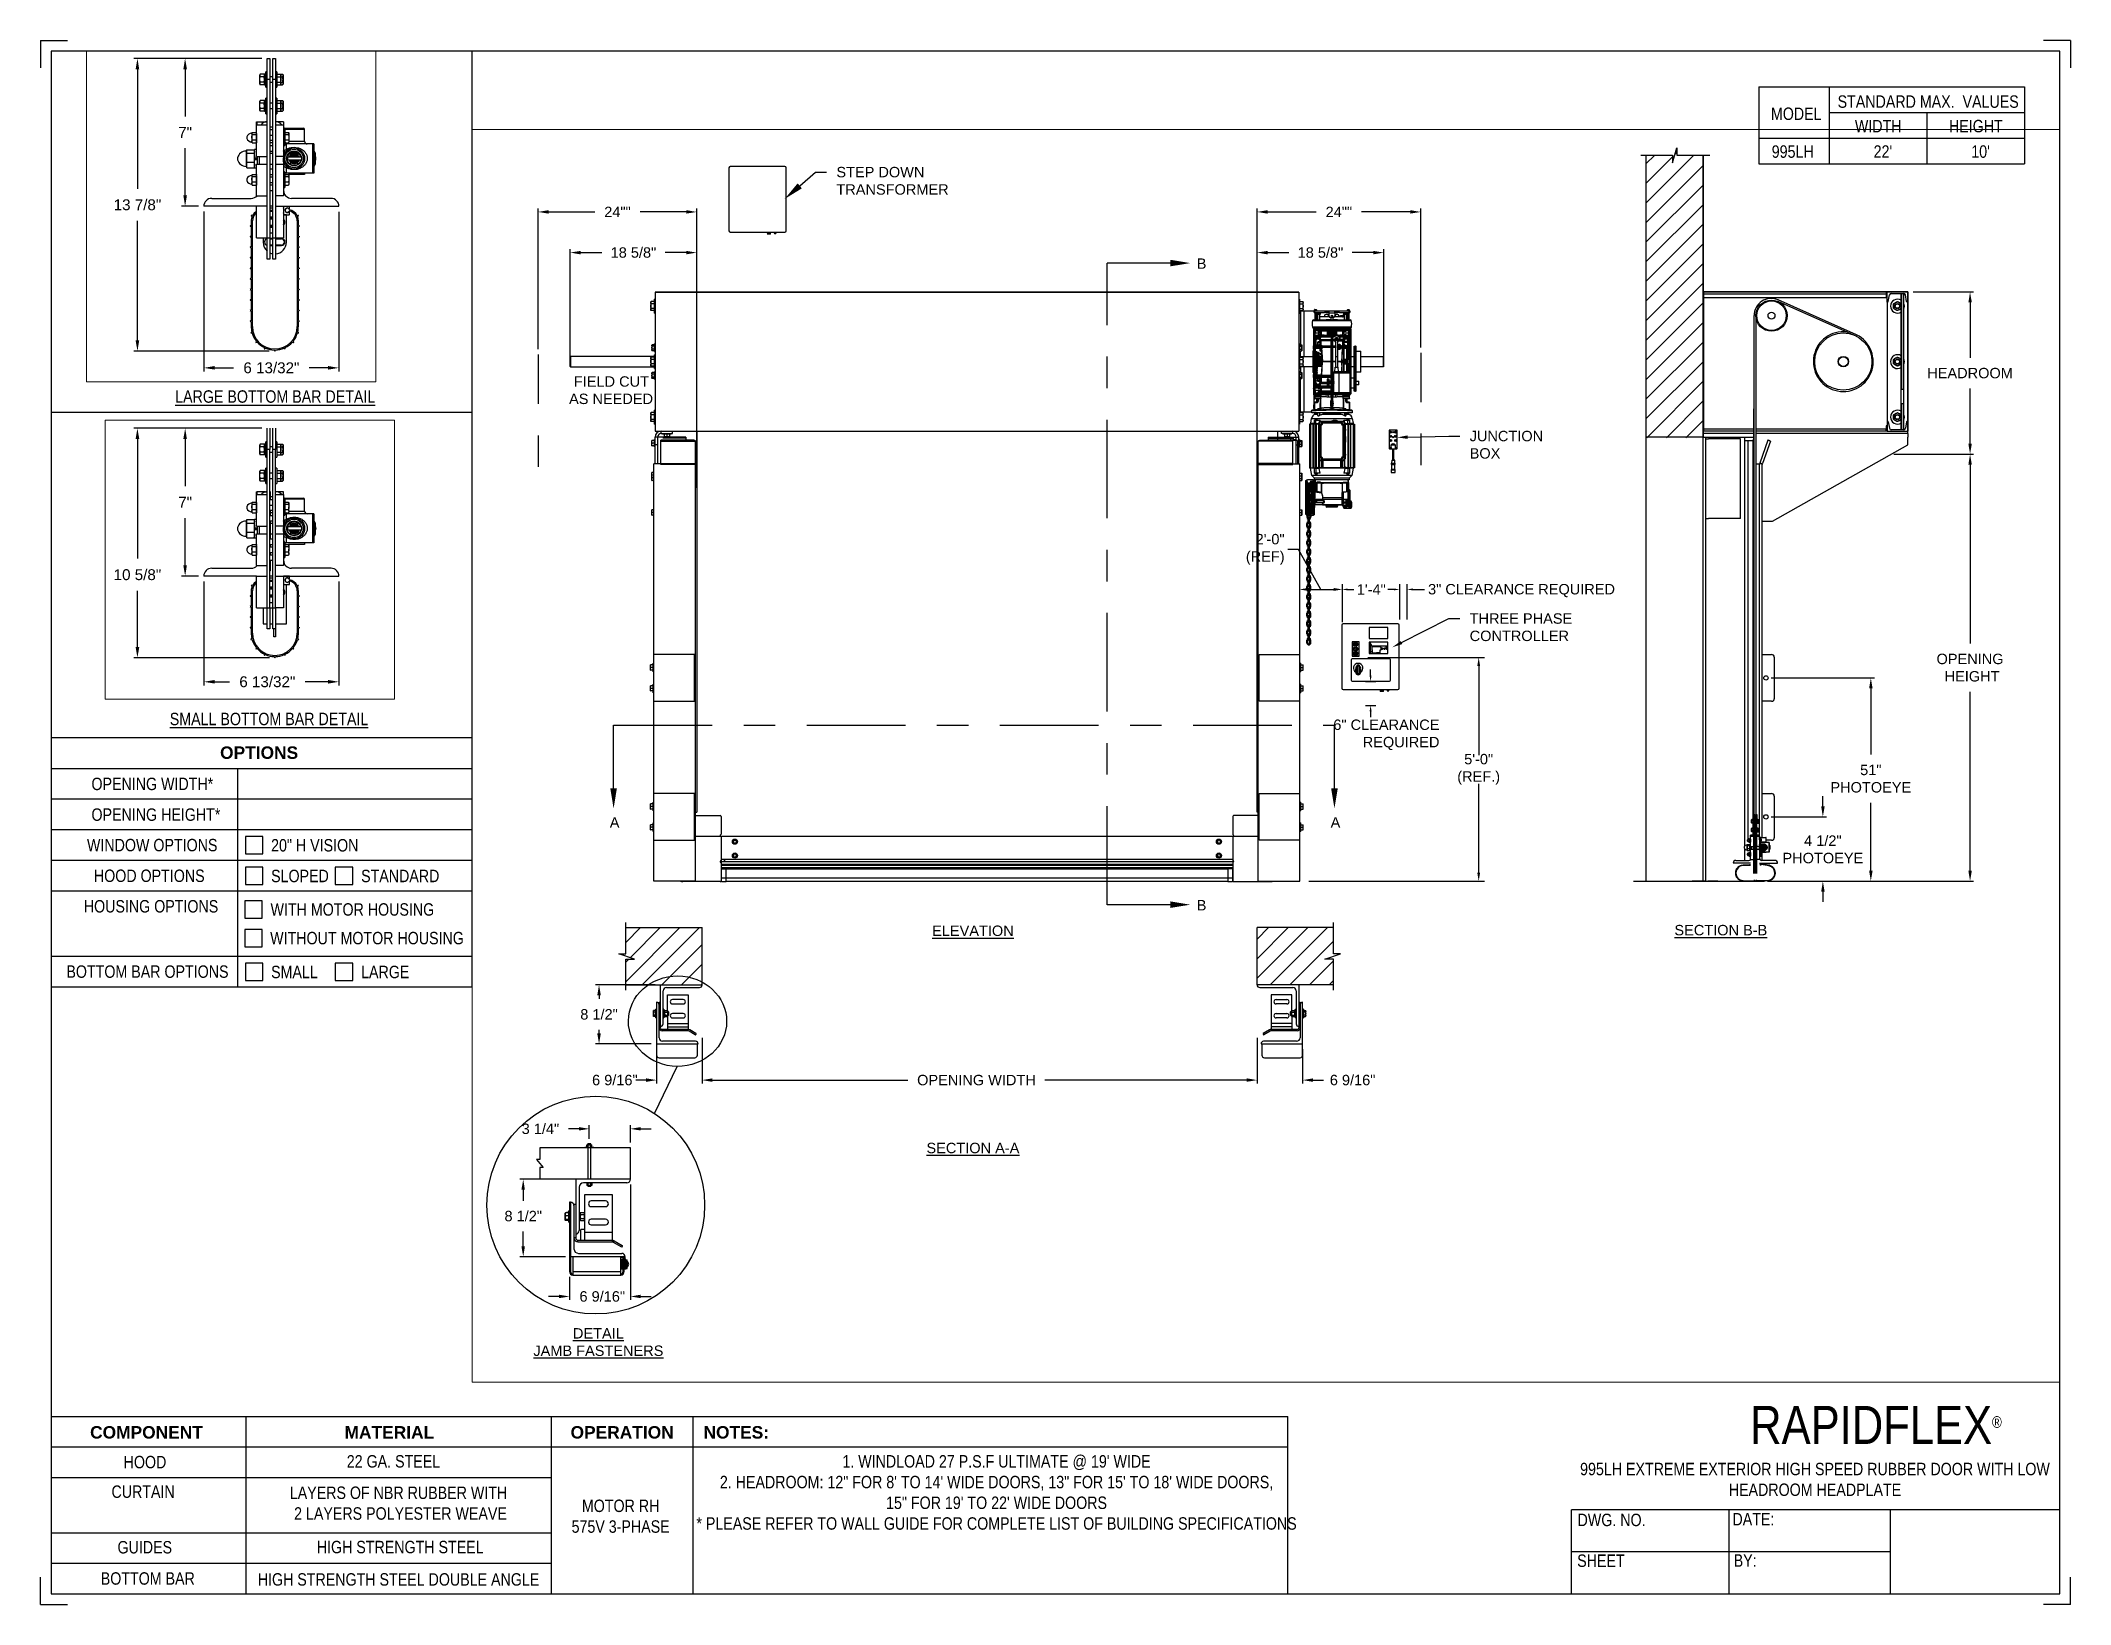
# Paper-space layout '995 MOTOR RH 575V 3-PHASE' of a CAD drawing. Header units: inches. Extents: x 0.1 to 10.9, y 0.1 to 8.4.
# The model-space entities are those that its viewports show. They can reach past a viewport. Long polylines and large blocks are cut down to what shows.
import ezdxf
from ezdxf import colors
from ezdxf.entities.mleader import LeaderData, LeaderLine
from ezdxf.math import Vec2, Vec3

# ---------------------------------------------------------------- set-up
doc = ezdxf.new("R2010")
doc.units = ezdxf.units.IN
doc.header["$LTSCALE"] = 0.25
doc.header["$MEASUREMENT"] = 0
doc.linetypes.add('CENTER', pattern=[2, 1.25, -0.25, 0.25, -0.25])
doc.linetypes.add('PHANTOM2', pattern=[1.25, 0.625, -0.125, 0.125, -0.125, 0.125, -0.125])
for name, color, linetype in [('575V 3-PHASE 60HZ', 4, 'Continuous'), ('ANNOTATIONS', 1, 'Continuous'), ('DETAILS', 4, 'Continuous'), ('HIDDEN', 6, 'PHANTOM2'), ('MOTOR RH', 7, 'Continuous'), ('SECTION CUTS', 6, 'CENTER'), ('TITLE BLOCK', 7, 'Continuous')]:
    doc.layers.add(name, color=color, linetype=linetype)
doc.styles.add('ARIAL', font='arial.ttf', dxfattribs={"height": 0.09375})
doc.styles.add('CADdetails-DIMENSIONS', font='ARIALN.TTF', dxfattribs={"height": 2.38})
doc.styles.add('ROMANS', font='Romans', dxfattribs={"height": 0.09375})
doc.styles.get("Standard").update_dxf_attribs({"font": 'romans.shx'})
doc.dimstyles.get("Standard").update_dxf_attribs({"dimscale": 60, "dimtxt": 0.0833, "dimasz": 0.0833, "dimexe": 0.0833, "dimexo": 0.04, "dimgap": 0.09, "dimtad": 0, "dimtih": 1, "dimtoh": 1, "dimdec": 4, "dimzin": 1, "dimdsep": 46, "dimlunit": 4, "dimtxsty": 'Standard', "dimcen": 0.09, "dimclrt": 150, "dimadec": 4, "dimazin": 2, "dimtfac": 1, "dimtdec": 0, "dimtofl": 0, "dimtmove": 0, "dimatfit": 3, "dimfxl": 1, "dimtolj": 1, "dimtzin": 0, "dimlwd": -1, "dimlwe": -1, "dimarcsym": 1})
doc.dimstyles.new('STANDARD$0', dxfattribs={"dimtxt": 0.09375, "dimasz": 0.09375, "dimexe": 0.03125, "dimexo": 0.046875, "dimgap": 0.09, "dimtad": 0, "dimtih": 1, "dimtoh": 1, "dimdec": 4, "dimzin": 0, "dimdsep": 46, "dimtxsty": 'ARIAL', "dimcen": 0.09, "dimadec": 0, "dimazin": 0, "dimtfac": 1, "dimtdec": 4, "dimtofl": 0, "dimtmove": 0, "dimatfit": 1, "dimfxl": 1, "dimtolj": 1, "dimtzin": 0, "dimarcsym": 0})
pattern_1 = [(45, (24.16132, -30.93622), (-0.08838835, 0.08838835), [])]

psp = doc.layouts.new('995 MOTOR RH 575V 3-PHASE')

# ---------------------------------------------------------------- texts
at = {"layer": 'TITLE BLOCK', "attachment_point": 2, "style": 'CADdetails-DIMENSIONS'}
for s, width, insert, char_height in [('MODEL', 0.28815, (9.45, 8.068), 0.0664), ('STANDARD MAX.  VALUES', 1.75949, (10.155, 8.133), 0.06641), ('WIDTH', 0.42908, (9.888, 8.002), 0.0664), ('HEIGHT', 0.42908, (10.41, 8.002), 0.0664), ('995LH', 0.29952, (9.431, 7.866), 0.0664)]:
    psp.add_mtext_dynamic_manual_height_columns(s, width=width, gutter_width=1.363, heights=[0], dxfattribs=dict(at, insert=insert, char_height=char_height))
at = {"layer": 'TITLE BLOCK', "style": 'CADdetails-DIMENSIONS'}
for s, insert, char_height, width, attachment_point in [("22'", (9.913, 7.866), 0.0664, 1.75949, 2), ("10'", (10.435, 7.866), 0.0664, 1.75949, 2), ('{\\LLARGE BOTTOM BAR DETAIL}', (1.321, 6.557), 0.06641, 1.75949, 2), ('{\\LSMALL BOTTOM BAR DETAIL}', (1.288, 4.834), 0.06641, 1.75949, 2), ('{\\fArial|b1|i0|c0|p34;OPTIONS}', (1.235, 4.654), 0.06641, 1.75949, 2), ('OPENING WIDTH*', (0.339, 4.487), 0.06641, 1.30693, 1), ('OPENING HEIGHT*', (0.339, 4.323), 0.06641, 1.30693, 1), ('WINDOW OPTIONS', (0.315, 4.16), 0.06641, 1.30693, 1), ('20" H VISION', (1.299, 4.159), 0.06641, 1.23928, 1), ('HOOD OPTIONS', (0.352, 3.996), 0.06641, 1.30693, 1), ('SLOPED', (1.299, 3.995), 0.0664, 1.23928, 1), ('STANDARD', (1.78, 3.995), 0.0664, 1.23928, 1), ('HOUSING OPTIONS', (0.298, 3.833), 0.06641, 1.30693, 1), ('WITH MOTOR HOUSING', (1.296, 3.816), 0.06641, 1.23928, 1), ('WITHOUT MOTOR HOUSING', (1.294, 3.663), 0.06641, 1.53035, 1), ('BOTTOM BAR OPTIONS', (0.205, 3.484), 0.06641, 1.30693, 1), ('SMALL', (1.299, 3.482), 0.0664, 1.23928, 1), ('LARGE', (1.78, 3.482), 0.0664, 1.23928, 1), ('\\A1;RAPIDFLEX{\\H0.30337x;\\S® ^ ;}', (10.568, 1.13), 0.20312, 2.03069, 3), ('{\\fArial|b1|i0|c0|p34;COMPONENT}', (0.633, 1.022), 0.06641, 1.75949, 2), ('{\\fArial|b1|i0|c0|p34;MATERIAL}', (1.931, 1.022), 0.06641, 1.75949, 2), ('{\\fArial|b1|i0|c0|p34;OPERATION}', (3.175, 1.022), 0.06641, 1.75949, 2), ('{\\fArial|b1|i0|c0|p34;NOTES:}', (3.785, 1.022), 0.06641, 1.75949, 2), ('22 GA. STEEL', (1.953, 0.867), 0.06641, 1.75949, 2), ('1. WINDLOAD 27 P.S.F ULTIMATE @ 19\' WIDE\\P2. HEADROOM: 12" FOR 8\' TO 14\' WIDE DOORS, 13" FOR 15\' TO 18\' WIDE DOORS, \\P15" FOR 19\' TO 22\' WIDE DOORS\\P* PLEASE REFER TO WALL GUIDE FOR COMPLETE LIST OF BUILDING SPECIFICATIONS', (5.176, 0.867), 0.06641, 3.11182, 2), ('HOOD', (0.625, 0.863), 0.0664, 1.75949, 2), ('995LH EXTREME EXTERIOR HIGH SPEED RUBBER DOOR WITH LOW HEADROOM HEADPLATE', (9.55, 0.826), 0.06641, 2.6747, 2), ('CURTAIN', (0.615, 0.705), 0.0664, 1.75949, 2), ('LAYERS OF NBR RUBBER WITH\\P 2 LAYERS POLYESTER WEAVE', (1.98, 0.699), 0.06641, 1.75949, 2), ('\\PMOTOR RH\\P575V 3-PHASE', (3.167, 0.74), 0.06641, 0.71263, 2), ('DWG. NO.', (8.463, 0.554), 0.0664, 1.75949, 2), ('DATE:', (9.221, 0.558), 0.0664, 1.75949, 2), ('GUIDES', (0.624, 0.408), 0.0664, 1.75949, 2), ('HIGH STRENGTH STEEL', (1.989, 0.409), 0.06641, 1.75949, 2), ('SHEET', (8.406, 0.336), 0.0664, 1.75949, 2), ('BY:', (9.177, 0.337), 0.0664, 1.75949, 2), ('BOTTOM BAR', (0.64, 0.241), 0.0664, 1.75949, 2), ('HIGH STRENGTH STEEL DOUBLE ANGLE', (1.98, 0.236), 0.06641, 1.75949, 2)]:
    psp.add_mtext(s, dxfattribs=dict(at, insert=insert, char_height=char_height, width=width, attachment_point=attachment_point))

msp = doc.modelspace()

# ---------------------------------------------------------------- texts
at = {"layer": 'ANNOTATIONS', "char_height": 0.09375, "style": 'ARIAL'}
for s, insert, width, attachment_point in [('\\pi0.08607;FIELD CUT \\P\\pi0.04278;AS NEEDED', (201.11211, 224.85375), 0.8354983, 1), ('{\\LELEVATION}', (204.79314, 219.90627), 3.0834986, 2), ('{\\LSECTION B-B}', (211.53101, 219.91198), 1.3823677, 2), ('{\\LSECTION A-A}', (204.79314, 217.94954), 1.3823677, 2), ('{\\LDETAIL\\PJAMB FASTENERS}', (201.41901, 216.27976), 1.3823677, 2)]:
    msp.add_mtext(s, dxfattribs=dict(at, insert=insert, width=width, attachment_point=attachment_point))
for s, insert, attachment_point in [('2\'-0"\\P(REF)', (207.6008, 223.29461), 6), ('1\'-4"', (208.2515, 222.93369), 4), ('3" CLEARANCE REQUIRED', (210.57728, 222.92308), 6), ('6" CLEARANCE\\PREQUIRED', (208.99609, 221.62404), 6), ('5\'-0"\\P(REF.)', (209.34929, 221.31315), 5), ('\\A1;6 9/16"', (201.56752, 218.5141), 5), ('\\A1;6 9/16"', (208.21365, 218.5141), 5)]:
    msp.add_mtext(s, dxfattribs=dict(at, insert=insert, attachment_point=attachment_point))
at = {"layer": 'SECTION CUTS', "style": 'ARIAL'}
for s, p in [('B', (206.8093, 225.82175)), ('A', (201.52156, 220.78814)), ('A', (208.01556, 220.78814)), ('B', (206.8093, 220.04261))]:
    msp.add_text(s, height=0.09375, dxfattribs=at).set_placement(p)

# ---------------------------------------------------------------- blocks, each defined once
blk = doc.blocks.new('*D4')
at = {"layer": 'ANNOTATIONS', "color": 0, "lineweight": -2, "transparency": 16777216}
for p, q in [((201.164, 225.033), (201.164, 225.999)), ((202.305, 223.849), (202.305, 225.999)), ((201.258, 225.968), (201.45, 225.968)), ((202.211, 225.968), (202.02, 225.968))]:
    blk.add_line(p, q, dxfattribs=at)
at = {"layer": 'ANNOTATIONS', "color": 0, "transparency": 16777216}
for points in [[(201.258, 225.983), (201.258, 225.952), (201.164, 225.968)], [(202.211, 225.983), (202.211, 225.952), (202.305, 225.968)]]:
    blk.add_solid(points, dxfattribs=at)
at = {"layer": 'defpoints', "color": 0, "transparency": 16777216}
for p in [(201.164, 225.968), (201.164, 224.986), (202.305, 223.802)]:
    blk.add_point(p, dxfattribs=at)
at = {"layer": 'ANNOTATIONS', "color": 0, "transparency": 16777216, "insert": (201.735, 225.968), "char_height": 0.09375, "attachment_point": 5, "style": 'ARIAL'}
blk.add_mtext('\\A1;18 5/8"', dxfattribs=at)
blk = doc.blocks.new('*D5')
at = {"layer": 'ANNOTATIONS', "color": 0, "lineweight": -2, "transparency": 16777216}
for p, q in [((207.353, 223.849), (207.353, 225.999)), ((208.494, 224.99), (208.494, 225.999)), ((207.447, 225.968), (207.639, 225.968)), ((208.4, 225.968), (208.209, 225.968))]:
    blk.add_line(p, q, dxfattribs=at)
at = {"layer": 'ANNOTATIONS', "color": 0, "transparency": 16777216}
for points in [[(207.447, 225.983), (207.447, 225.952), (207.353, 225.968)], [(208.4, 225.983), (208.4, 225.952), (208.494, 225.968)]]:
    blk.add_solid(points, dxfattribs=at)
at = {"layer": 'defpoints', "color": 0, "transparency": 16777216}
for p in [(207.353, 225.968), (208.494, 224.943), (207.353, 223.802)]:
    blk.add_point(p, dxfattribs=at)
at = {"layer": 'ANNOTATIONS', "color": 0, "transparency": 16777216, "insert": (207.924, 225.968), "char_height": 0.09375, "attachment_point": 5, "style": 'ARIAL'}
blk.add_mtext('\\A1;18 5/8"', dxfattribs=at)
blk = doc.blocks.new('*D6')
at = {"layer": 'ANNOTATIONS', "color": 0, "lineweight": -2, "transparency": 16777216}
for p, q in [((200.876, 225.097), (200.876, 226.365)), ((200.97, 226.334), (201.386, 226.334)), ((202.211, 226.334), (201.795, 226.334)), ((202.305, 223.849), (202.305, 226.365))]:
    blk.add_line(p, q, dxfattribs=at)
at = {"layer": 'ANNOTATIONS', "color": 0, "transparency": 16777216}
for points in [[(200.97, 226.35), (200.97, 226.319), (200.876, 226.334)], [(202.211, 226.35), (202.211, 226.319), (202.305, 226.334)]]:
    blk.add_solid(points, dxfattribs=at)
at = {"layer": 'defpoints', "color": 0, "transparency": 16777216}
for p in [(202.305, 226.334), (200.876, 225.05), (202.305, 223.802)]:
    blk.add_point(p, dxfattribs=at)
at = {"layer": 'ANNOTATIONS', "color": 0, "transparency": 16777216, "insert": (201.591, 226.334), "char_height": 0.0938, "attachment_point": 5, "style": 'ARIAL'}
blk.add_mtext('\\A1;24""', dxfattribs=at)
blk = doc.blocks.new('*D7')
at = {"layer": 'ANNOTATIONS', "color": 0, "lineweight": -2, "transparency": 16777216}
for p, q in [((207.353, 223.849), (207.353, 226.365)), ((207.447, 226.334), (207.886, 226.334)), ((208.733, 226.334), (208.295, 226.334)), ((208.827, 225.113), (208.827, 226.365))]:
    blk.add_line(p, q, dxfattribs=at)
at = {"layer": 'ANNOTATIONS', "color": 0, "transparency": 16777216}
for points in [[(207.447, 226.35), (207.447, 226.319), (207.353, 226.334)], [(208.733, 226.35), (208.733, 226.319), (208.827, 226.334)]]:
    blk.add_solid(points, dxfattribs=at)
at = {"layer": 'defpoints', "color": 0, "transparency": 16777216}
for p in [(207.353, 226.334), (208.827, 225.066), (207.353, 223.802)]:
    blk.add_point(p, dxfattribs=at)
at = {"layer": 'ANNOTATIONS', "color": 0, "transparency": 16777216, "insert": (208.09, 226.334), "char_height": 0.0938, "attachment_point": 5, "style": 'ARIAL'}
blk.add_mtext('\\A1;24""', dxfattribs=at)
blk = doc.blocks.new('*D15')
at = {"layer": 'ANNOTATIONS', "color": 0, "lineweight": -2, "transparency": 16777216}
for p, q in [((201.932, 219.372), (201.394, 219.372)), ((201.425, 219.278), (201.425, 219.245)), ((201.896, 218.84), (201.394, 218.84)), ((201.425, 218.934), (201.425, 218.968))]:
    blk.add_line(p, q, dxfattribs=at)
at = {"layer": 'ANNOTATIONS', "color": 0, "transparency": 16777216}
for points in [[(201.409, 219.278), (201.441, 219.278), (201.425, 219.372)], [(201.409, 218.934), (201.441, 218.934), (201.425, 218.84)]]:
    blk.add_solid(points, dxfattribs=at)
at = {"layer": 'defpoints', "color": 0, "transparency": 16777216}
for p in [(201.978, 219.372), (201.425, 218.84), (201.943, 218.84)]:
    blk.add_point(p, dxfattribs=at)
at = {"layer": 'ANNOTATIONS', "color": 0, "transparency": 16777216, "insert": (201.425, 219.106), "char_height": 0.0938, "attachment_point": 5, "style": 'ARIAL'}
blk.add_mtext('\\A1;8 1/2"', dxfattribs=at)
blk = doc.blocks.new('*D9')
at = {"layer": 'ANNOTATIONS', "color": 0, "lineweight": -2, "transparency": 16777216}
for p, q in [((196.597, 218.109), (195.493, 218.109)), ((195.525, 218.016), (195.525, 216.985)), ((195.525, 215.677), (195.525, 216.708)), ((196.663, 215.583), (195.493, 215.583))]:
    blk.add_line(p, q, dxfattribs=at)
at = {"layer": 'ANNOTATIONS', "color": 0, "transparency": 16777216}
for points in [[(195.509, 218.016), (195.54, 218.016), (195.525, 218.109)], [(195.509, 215.677), (195.54, 215.677), (195.525, 215.583)]]:
    blk.add_solid(points, dxfattribs=at)
at = {"layer": 'defpoints', "color": 0, "transparency": 16777216}
for p in [(195.525, 218.109), (196.644, 218.109), (196.71, 215.583)]:
    blk.add_point(p, dxfattribs=at)
at = {"layer": 'ANNOTATIONS', "color": 0, "transparency": 16777216, "insert": (195.525, 216.846), "char_height": 0.09375, "attachment_point": 5, "style": 'ARIAL'}
blk.add_mtext('\\A1;13 7/8"', dxfattribs=at)
blk = doc.blocks.new('*D10')
at = {"layer": 'ANNOTATIONS', "color": 0, "lineweight": -2, "transparency": 16777216}
for p, q in [((196.597, 218.109), (195.905, 218.109)), ((195.936, 218.016), (195.936, 217.608)), ((195.936, 216.927), (195.936, 217.335)), ((196.051, 216.834), (195.905, 216.834))]:
    blk.add_line(p, q, dxfattribs=at)
at = {"layer": 'ANNOTATIONS', "color": 0, "transparency": 16777216}
for points in [[(195.921, 218.016), (195.952, 218.016), (195.936, 218.109)], [(195.921, 216.927), (195.952, 216.927), (195.936, 216.834)]]:
    blk.add_solid(points, dxfattribs=at)
at = {"layer": 'defpoints', "color": 0, "transparency": 16777216}
for p in [(196.644, 218.109), (195.936, 216.834), (196.098, 216.834)]:
    blk.add_point(p, dxfattribs=at)
at = {"layer": 'ANNOTATIONS', "color": 0, "transparency": 16777216, "insert": (195.936, 217.471), "char_height": 0.0938, "attachment_point": 5, "style": 'ARIAL'}
blk.add_mtext('\\A1;7"', dxfattribs=at)
blk = doc.blocks.new('*D11')
at = {"layer": 'ANNOTATIONS', "color": 0, "lineweight": -2, "transparency": 16777216}
for p, q in [((196.098, 216.788), (196.098, 215.408)), ((197.264, 216.787), (197.264, 215.408)), ((196.191, 215.439), (196.355, 215.439)), ((197.17, 215.439), (197.007, 215.439))]:
    blk.add_line(p, q, dxfattribs=at)
at = {"layer": 'ANNOTATIONS', "color": 0, "transparency": 16777216}
for points in [[(196.191, 215.455), (196.191, 215.424), (196.098, 215.439)], [(197.17, 215.455), (197.17, 215.424), (197.264, 215.439)]]:
    blk.add_solid(points, dxfattribs=at)
at = {"layer": 'defpoints', "color": 0, "transparency": 16777216}
for p in [(196.098, 216.834), (197.264, 216.834), (197.264, 215.439)]:
    blk.add_point(p, dxfattribs=at)
at = {"layer": 'ANNOTATIONS', "color": 0, "transparency": 16777216, "insert": (196.681, 215.439), "char_height": 0.09375, "attachment_point": 5, "style": 'ARIAL'}
blk.add_mtext('\\A1;6 13/32"', dxfattribs=at)
blk = doc.blocks.new('*D12')
at = {"layer": 'ANNOTATIONS', "color": 0, "lineweight": -2, "transparency": 16777216}
for p, q in [((201.707, 217.574), (201.707, 216.534)), ((201.159, 216.742), (201.159, 216.534)), ((201.065, 216.565), (200.971, 216.565)), ((201.801, 216.565), (201.895, 216.565))]:
    blk.add_line(p, q, dxfattribs=at)
at = {"layer": 'ANNOTATIONS', "color": 0, "transparency": 16777216}
for points in [[(201.065, 216.581), (201.065, 216.55), (201.159, 216.565)], [(201.801, 216.581), (201.801, 216.55), (201.707, 216.565)]]:
    blk.add_solid(points, dxfattribs=at)
at = {"layer": 'defpoints', "color": 0, "transparency": 16777216}
for p in [(201.707, 217.621), (201.159, 216.789), (201.707, 216.565)]:
    blk.add_point(p, dxfattribs=at)
at = {"layer": 'ANNOTATIONS', "color": 0, "transparency": 16777216, "insert": (201.454, 216.565), "char_height": 0.09375, "attachment_point": 5, "style": 'ARIAL'}
blk.add_mtext('\\A1;6 9/16"', dxfattribs=at)
blk = doc.blocks.new('*D13')
at = {"layer": 'ANNOTATIONS', "color": 0, "lineweight": -2, "transparency": 16777216}
for p, q in [((201.048, 217.621), (200.71, 217.621)), ((200.742, 217.527), (200.742, 217.428)), ((200.742, 217.016), (200.742, 217.151)), ((201.122, 216.923), (200.71, 216.923))]:
    blk.add_line(p, q, dxfattribs=at)
at = {"layer": 'ANNOTATIONS', "color": 0, "transparency": 16777216}
for points in [[(200.726, 217.527), (200.757, 217.527), (200.742, 217.621)], [(200.726, 217.016), (200.757, 217.016), (200.742, 216.923)]]:
    blk.add_solid(points, dxfattribs=at)
at = {"layer": 'defpoints', "color": 0, "transparency": 16777216}
for p in [(201.095, 217.621), (200.742, 216.923), (201.168, 216.923)]:
    blk.add_point(p, dxfattribs=at)
at = {"layer": 'ANNOTATIONS', "color": 0, "transparency": 16777216, "insert": (200.742, 217.289), "char_height": 0.0938, "attachment_point": 5, "style": 'ARIAL'}
blk.add_mtext('\\A1;8 1/2"', dxfattribs=at)
blk = doc.blocks.new('*D14')
at = {"layer": 'ANNOTATIONS', "color": 0, "lineweight": -2, "transparency": 16777216}
for p, q in [((201.337, 217.985), (201.337, 218.107)), ((201.707, 217.951), (201.707, 218.107)), ((201.244, 218.075), (201.15, 218.075)), ((201.801, 218.075), (201.895, 218.075))]:
    blk.add_line(p, q, dxfattribs=at)
at = {"layer": 'ANNOTATIONS', "color": 0, "transparency": 16777216}
for points in [[(201.244, 218.091), (201.244, 218.06), (201.337, 218.075)], [(201.801, 218.091), (201.801, 218.06), (201.707, 218.075)]]:
    blk.add_solid(points, dxfattribs=at)
at = {"layer": 'defpoints', "color": 0, "transparency": 16777216}
for p in [(201.337, 217.939), (201.707, 218.075), (201.707, 217.904)]:
    blk.add_point(p, dxfattribs=at)
at = {"layer": 'ANNOTATIONS', "color": 0, "transparency": 16777216, "insert": (200.897, 218.075), "char_height": 0.0938, "attachment_point": 5, "style": 'ARIAL'}
blk.add_mtext('\\A1;3 1/4"', dxfattribs=at)
blk = doc.blocks.new('*D8')
at = {"layer": 'ANNOTATIONS', "color": 0, "lineweight": -2, "transparency": 16777216}
for p, q in [((202.353, 218.896), (202.353, 218.483)), ((207.353, 218.896), (207.353, 218.483)), ((202.447, 218.514), (204.208, 218.514)), ((207.26, 218.514), (205.441, 218.514))]:
    blk.add_line(p, q, dxfattribs=at)
at = {"layer": 'ANNOTATIONS', "color": 0, "transparency": 16777216}
for points in [[(202.447, 218.53), (202.447, 218.498), (202.353, 218.514)], [(207.26, 218.53), (207.26, 218.499), (207.353, 218.514)]]:
    blk.add_solid(points, dxfattribs=at)
at = {"layer": 'defpoints', "color": 0, "transparency": 16777216}
for p in [(202.353, 218.943), (207.353, 218.943), (207.353, 218.514)]:
    blk.add_point(p, dxfattribs=at)
at = {"layer": 'ANNOTATIONS', "color": 0, "transparency": 16777216, "insert": (204.825, 218.514), "char_height": 0.09375, "attachment_point": 5, "style": 'ARIAL'}
blk.add_mtext('\\A1;OPENING WIDTH', dxfattribs=at)
blk = doc.blocks.new('*D91')
at = {"layer": 'ANNOTATIONS', "color": 0, "lineweight": -2, "transparency": 16777216}
for p, q in [((199.041, 217.638), (197.937, 217.638)), ((197.968, 217.544), (197.968, 216.513)), ((197.968, 215.751), (197.968, 216.236)), ((199.107, 215.658), (197.937, 215.658))]:
    blk.add_line(p, q, dxfattribs=at)
at = {"layer": 'ANNOTATIONS', "color": 0, "transparency": 16777216}
for points in [[(197.952, 217.544), (197.984, 217.544), (197.968, 217.638)], [(197.952, 215.751), (197.984, 215.751), (197.968, 215.658)]]:
    blk.add_solid(points, dxfattribs=at)
at = {"layer": 'defpoints', "color": 0, "transparency": 16777216}
for p in [(197.968, 217.638), (199.088, 217.638), (199.154, 215.658)]:
    blk.add_point(p, dxfattribs=at)
at = {"layer": 'ANNOTATIONS', "color": 0, "transparency": 16777216, "insert": (197.968, 216.374), "char_height": 0.09375, "attachment_point": 5, "style": 'ARIAL'}
blk.add_mtext('\\A1;10 5/8"', dxfattribs=at)
blk = doc.blocks.new('*D92')
at = {"layer": 'ANNOTATIONS', "color": 0, "lineweight": -2, "transparency": 16777216}
for p, q in [((199.041, 217.638), (198.348, 217.638)), ((198.38, 217.544), (198.38, 217.137)), ((198.38, 216.456), (198.38, 216.863)), ((198.494, 216.362), (198.348, 216.362))]:
    blk.add_line(p, q, dxfattribs=at)
at = {"layer": 'ANNOTATIONS', "color": 0, "transparency": 16777216}
for points in [[(198.364, 217.544), (198.395, 217.544), (198.38, 217.638)], [(198.364, 216.456), (198.395, 216.456), (198.38, 216.362)]]:
    blk.add_solid(points, dxfattribs=at)
at = {"layer": 'defpoints', "color": 0, "transparency": 16777216}
for p in [(199.088, 217.638), (198.38, 216.362), (198.541, 216.362)]:
    blk.add_point(p, dxfattribs=at)
at = {"layer": 'ANNOTATIONS', "color": 0, "transparency": 16777216, "insert": (198.38, 217), "char_height": 0.0938, "attachment_point": 5, "style": 'ARIAL'}
blk.add_mtext('\\A1;7"', dxfattribs=at)
blk = doc.blocks.new('*D93')
at = {"layer": 'ANNOTATIONS', "color": 0, "lineweight": -2, "transparency": 16777216}
for p, q in [((198.541, 216.316), (198.541, 215.419)), ((199.707, 216.315), (199.707, 215.419)), ((198.635, 215.45), (198.763, 215.45)), ((199.614, 215.45), (199.415, 215.45))]:
    blk.add_line(p, q, dxfattribs=at)
at = {"layer": 'ANNOTATIONS', "color": 0, "transparency": 16777216}
for points in [[(198.635, 215.466), (198.635, 215.435), (198.541, 215.45)], [(199.614, 215.466), (199.614, 215.435), (199.707, 215.45)]]:
    blk.add_solid(points, dxfattribs=at)
at = {"layer": 'defpoints', "color": 0, "transparency": 16777216}
for p in [(198.541, 216.363), (199.707, 216.362), (199.707, 215.45)]:
    blk.add_point(p, dxfattribs=at)
at = {"layer": 'ANNOTATIONS', "color": 0, "transparency": 16777216, "insert": (199.089, 215.45), "char_height": 0.09375, "attachment_point": 5, "style": 'ARIAL'}
blk.add_mtext('\\A1;6 13/32"', dxfattribs=at)
blk = doc.blocks.new('*D119')
at = {"layer": 'ANNOTATIONS', "color": 0, "lineweight": -2, "transparency": 16777216}
for p, q in [((212.45, 220.979), (212.45, 221.073)), ((211.984, 220.885), (212.482, 220.885)), ((211.952, 220.306), (212.482, 220.306)), ((212.45, 220.212), (212.45, 220.119))]:
    blk.add_line(p, q, dxfattribs=at)
at = {"layer": 'ANNOTATIONS', "color": 0, "transparency": 16777216}
for points in [[(212.435, 220.979), (212.466, 220.979), (212.45, 220.885)], [(212.435, 220.212), (212.466, 220.212), (212.45, 220.306)]]:
    blk.add_solid(points, dxfattribs=at)
at = {"layer": 'defpoints', "color": 0, "transparency": 16777216}
for p in [(211.938, 220.885), (212.45, 220.885), (211.905, 220.306)]:
    blk.add_point(p, dxfattribs=at)
at = {"layer": 'ANNOTATIONS', "color": 0, "transparency": 16777216, "insert": (212.45, 220.592), "char_height": 0.0938, "attachment_point": 5, "style": 'ARIAL'}
blk.add_mtext('\\A1;4 1/2"\\PPHOTOEYE', dxfattribs=at)
blk = doc.blocks.new('*D120')
at = {"layer": 'ANNOTATIONS', "color": 0, "lineweight": -2, "transparency": 16777216}
for p, q in [((211.984, 222.137), (212.914, 222.137)), ((212.882, 222.043), (212.882, 221.446)), ((212.882, 220.4), (212.882, 221.012)), ((211.952, 220.306), (212.914, 220.306))]:
    blk.add_line(p, q, dxfattribs=at)
at = {"layer": 'ANNOTATIONS', "color": 0, "transparency": 16777216}
for points in [[(212.867, 222.043), (212.898, 222.043), (212.882, 222.137)], [(212.867, 220.4), (212.898, 220.4), (212.882, 220.306)]]:
    blk.add_solid(points, dxfattribs=at)
at = {"layer": 'defpoints', "color": 0, "transparency": 16777216}
for p in [(211.938, 222.137), (212.882, 222.137), (211.905, 220.306)]:
    blk.add_point(p, dxfattribs=at)
at = {"layer": 'ANNOTATIONS', "color": 0, "transparency": 16777216, "insert": (212.882, 221.229), "char_height": 0.0938, "attachment_point": 5, "style": 'ARIAL'}
blk.add_mtext('\\A1;51"\\PPHOTOEYE', dxfattribs=at)
blk = doc.blocks.new('*D127')
at = {"layer": 'ANNOTATIONS', "color": 0, "lineweight": -2, "transparency": 16777216}
for p, q in [((213.089, 224.152), (213.808, 224.152)), ((213.776, 224.058), (213.776, 222.446)), ((213.776, 220.4), (213.776, 222.012)), ((212.844, 220.306), (213.808, 220.306))]:
    blk.add_line(p, q, dxfattribs=at)
at = {"layer": 'ANNOTATIONS', "color": 0, "transparency": 16777216}
for points in [[(213.761, 224.058), (213.792, 224.058), (213.776, 224.152)], [(213.761, 220.4), (213.792, 220.4), (213.776, 220.306)]]:
    blk.add_solid(points, dxfattribs=at)
at = {"layer": 'defpoints', "color": 0, "transparency": 16777216}
for p in [(213.043, 224.152), (213.776, 224.152), (212.797, 220.306)]:
    blk.add_point(p, dxfattribs=at)
at = {"layer": 'ANNOTATIONS', "color": 0, "transparency": 16777216, "insert": (213.776, 222.229), "char_height": 0.09375, "attachment_point": 5, "style": 'ARIAL'}
blk.add_mtext('\\A1;OPENING\\P HEIGHT', dxfattribs=at)
blk = doc.blocks.new('*D128')
at = {"layer": 'ANNOTATIONS', "color": 0, "lineweight": -2, "transparency": 16777216}
for p, q in [((213.264, 225.613), (213.808, 225.613)), ((213.776, 225.519), (213.776, 225.021)), ((213.776, 224.246), (213.776, 224.744)), ((213.495, 224.152), (213.808, 224.152))]:
    blk.add_line(p, q, dxfattribs=at)
at = {"layer": 'ANNOTATIONS', "color": 0, "transparency": 16777216}
for points in [[(213.761, 225.519), (213.792, 225.519), (213.776, 225.613)], [(213.761, 224.246), (213.792, 224.246), (213.776, 224.152)]]:
    blk.add_solid(points, dxfattribs=at)
at = {"layer": 'defpoints', "color": 0, "transparency": 16777216}
for p in [(213.217, 225.613), (213.776, 225.613), (213.449, 224.152)]:
    blk.add_point(p, dxfattribs=at)
at = {"layer": 'ANNOTATIONS', "color": 0, "transparency": 16777216, "insert": (213.776, 224.882), "char_height": 0.09375, "attachment_point": 5, "style": 'ARIAL'}
blk.add_mtext('\\A1;HEADROOM ', dxfattribs=at)

# ---------------------------------------------------------------- dimensions: what is measured, and where the dimension line sits
at = {"layer": 'ANNOTATIONS'}
for base, p1, p2, text, picture, middle in [((202.30506, 226.33417), (200.8761, 225.0499), (202.30506, 223.80249), '24""', '*D6', (201.59058, 226.33417)), ((207.35338, 226.33417), (208.82695, 225.06585), (207.35338, 223.80249), '24""', '*D7', (208.09016, 226.33417)), ((201.16444, 225.96781), (202.30506, 223.80249), (201.16444, 224.98588), '18 5/8"', '*D4', (201.73475, 225.96781)), ((207.35338, 225.96781), (208.494, 224.94317), (207.35338, 223.80249), '18 5/8"', '*D5', (207.92369, 225.96781)), ((201.70731, 218.07549), (201.33737, 217.93857), (201.70731, 217.90398), '3 1/4"', '*D14', (200.8968, 218.07549)), ((201.70731, 216.56522), (201.15858, 216.78884), (201.70731, 217.62073), '6 9/16"', '*D12', (201.45369, 216.56522)), ((197.26396, 215.4395), (196.09756, 216.83441), (197.26396, 216.83356), '6 13/32"', '*D11', (196.68076, 215.4395)), ((199.7073, 215.45037), (198.54091, 216.36263), (199.7073, 216.36178), '6 13/32"', '*D93', (199.089, 215.45037))]:
    dim = msp.add_linear_dim(base=base, p1=p1, p2=p2, text=text, dimstyle='STANDARD$0', dxfattribs=at)
    dim.commit()
    dim.dimension.update_dxf_attribs({"geometry": picture, "text_midpoint": middle, "dimtype": 160})
for base, p1, p2, angle, text, picture, middle, dimtype in [((213.77647, 225.61294), (213.44858, 224.15183), (213.2175, 225.61294), 90, 'HEADROOM ', '*D128', (213.77647, 224.88238), 160), ((213.77647, 224.15183), (212.79677, 220.30619), (213.04257, 224.15183), 90, 'OPENING\\P HEIGHT', '*D127', (213.77647, 222.22901), 160), ((212.88234, 222.13667), (211.90539, 220.30619), (211.9376, 222.13667), 90, '51"\\PPHOTOEYE', '*D120', (212.88234, 221.22874), 160), ((212.45042, 220.88518), (211.90539, 220.30619), (211.9376, 220.88518), 90, '4 1/2"\\PPHOTOEYE', '*D119', (212.45042, 220.59176), 160), ((201.42495, 218.84047), (201.97838, 219.37172), (201.94322, 218.84047), 90, '8 1/2"', '*D15', (201.42495, 219.10609), 160), ((207.35339, 218.51421), (202.35338, 218.94266), (207.35338, 218.94277), 0.001172, 'OPENING WIDTH', '*D8', (204.82452, 218.51415), 161), ((200.74162, 216.92272), (201.0947, 217.62073), (201.1684, 216.92272), 90, '8 1/2"', '*D13', (200.74162, 217.2894), 160)]:
    dim = msp.add_linear_dim(base=base, p1=p1, p2=p2, angle=angle, text=text, dimstyle='STANDARD$0', dxfattribs=at)
    dim.commit()
    dim.dimension.update_dxf_attribs({"geometry": picture, "text_midpoint": middle, "dimtype": dimtype})
for base, p1, p2, text, picture, middle in [((195.5246, 218.10931), (196.71037, 215.58276), (196.64431, 218.10931), '13 7/8"', '*D9', (195.5246, 216.84603)), ((195.93633, 216.83356), (196.64431, 218.10931), (196.09756, 216.83356), '7"', '*D10', (195.93633, 217.47143)), ((197.96794, 217.63753), (199.15372, 215.65774), (199.08765, 217.63753), '10 5/8"', '*D91', (197.96794, 216.37426)), ((198.37967, 216.36178), (199.08765, 217.63753), (198.5409, 216.36178), '7"', '*D92', (198.37967, 216.99966))]:
    dim = msp.add_linear_dim(base=base, p1=p1, p2=p2, angle=90, text=text, dimstyle='STANDARD$0', override={"dimpost": ''}, dxfattribs=at)
    dim.commit()
    dim.dimension.update_dxf_attribs({"geometry": picture, "text_midpoint": middle, "dimtype": 160})

# ---------------------------------------------------------------- hatches: boundary and pattern name
at = {"layer": 'MOTOR RH'}
h = msp.add_hatch(dxfattribs=at)
h.set_pattern_fill('ANSI31', color=256, style=0)
h.set_pattern_definition([(45, (-14.16996, 1.74169), (-0.08838835, 0.08838835), [])])
edge = h.paths.add_edge_path()
edge.add_line((210.85607, 226.84658), (210.85607, 224.30017))
edge.add_line((210.85607, 224.30017), (211.37169, 224.30017))
edge.add_line((211.37169, 226.84658), (211.37169, 224.30017))
edge = h.paths.add_edge_path()
edge.add_line((210.80968, 226.84658), (211.09678, 226.84658))
edge.add_line((211.09678, 226.84658), (211.09678, 226.77788))
edge.add_line((211.09678, 226.77788), (211.1352, 226.91124))
edge.add_line((211.1352, 226.91124), (211.1352, 226.84658))
edge.add_line((211.1352, 226.84658), (211.43039, 226.84658))
at = {"layer": 'MOTOR RH', "linetype": 'Continuous'}
h = msp.add_hatch(dxfattribs=at)
h.set_pattern_fill('ANSI32', color=256, style=0)
h.set_pattern_definition([(45, (208.26792, 211.34623), (-0.265165, 0.265165), []), (45, (208.4447, 211.34623), (-0.265165, 0.265165), [])])
edge = h.paths.add_edge_path(flags=0)
edge.add_line((213.21544, 224.36088), (213.02794, 224.36088))
edge.add_line((213.02794, 224.36088), (213.02794, 224.35882))
edge.add_line((213.02794, 224.35882), (213.21544, 224.35882))
edge.add_arc((213.21544, 224.36088), 0.00206, 270, 360)
edge.add_line((213.2175, 224.36088), (213.2175, 225.61088))
edge.add_arc((213.21544, 225.61088), 0.00206, 0, 90)
edge.add_line((213.21544, 225.61294), (211.37375, 225.61294))
edge.add_arc((211.37375, 225.61088), 0.00206, 90, 180)
edge.add_line((211.37169, 225.61088), (211.37169, 225.50356))
edge.add_line((211.37169, 225.50356), (211.37375, 225.50356))
edge.add_line((211.37375, 225.50356), (211.37375, 225.61088))
edge.add_line((211.37375, 225.61088), (213.21544, 225.61088))
edge.add_line((213.21544, 225.61088), (213.21544, 224.36088))
at = {"layer": 'MOTOR RH'}
h = msp.add_hatch(dxfattribs=at)
h.set_pattern_fill('ANSI31', color=256, style=0)
h.set_pattern_definition(pattern_1)
h.paths.add_polyline_path([(202.35338, 219.88734), (201.66588, 219.88734), (201.66588, 219.65014), (201.60177, 219.65014), (201.74384, 219.60324), (201.66588, 219.60324), (201.66588, 219.37172), (202.35338, 219.37172), (202.35338, 219.53422)])
h = msp.add_hatch(dxfattribs=at)
h.set_pattern_fill('ANSI31', color=256, style=0)
h.set_pattern_definition(pattern_1)
h.paths.add_polyline_path([(208.10498, 219.65014), (208.04088, 219.65014), (208.04088, 219.88734), (207.35338, 219.88734), (207.35338, 219.37172), (207.37155, 219.37172), (208.04088, 219.37172), (208.04088, 219.60324), (207.96291, 219.60324)])

# ---------------------------------------------------------------- linework, layer by layer
at = {"layer": '575V 3-PHASE 60HZ'}
for p, q in [((202.59517, 226.73194), (202.59517, 226.16434)), ((203.09858, 226.74441), (202.60765, 226.74441)), ((203.11106, 226.16434), (203.11106, 226.73194)), ((202.60765, 226.15186), (203.09858, 226.15186)), ((202.94107, 226.14274), (202.94074, 226.14255)), ((202.94074, 226.14255), (202.94107, 226.14236)), ((202.94074, 226.14255), (202.97002, 226.14255)), ((202.94107, 226.14191), (202.94074, 226.14172)), ((202.94074, 226.14172), (202.94107, 226.14152)), ((202.94074, 226.14172), (202.97002, 226.14172)), ((202.94107, 226.14108), (202.94074, 226.14088)), ((202.94074, 226.14088), (202.94107, 226.14069)), ((202.94074, 226.14088), (202.97002, 226.14088)), ((202.94107, 226.14024), (202.94074, 226.14005)), ((202.94074, 226.14005), (202.94107, 226.13986)), ((202.94074, 226.14005), (202.97002, 226.14005)), ((202.94107, 226.13941), (202.94074, 226.13922)), ((202.94074, 226.13922), (202.94107, 226.13903)), ((202.94074, 226.13922), (202.97002, 226.13922)), ((202.94107, 226.13858), (202.94074, 226.13839)), ((202.94074, 226.13839), (202.94107, 226.1382)), ((202.94074, 226.13839), (202.97002, 226.13839)), ((202.94107, 226.13775), (202.94074, 226.13756)), ((202.94074, 226.13756), (202.94107, 226.13736)), ((202.94074, 226.13756), (202.97002, 226.13756)), ((202.94107, 226.13692), (202.94074, 226.13673)), ((202.94074, 226.13673), (202.94107, 226.13653)), ((202.94074, 226.13673), (202.97002, 226.13673)), ((202.94107, 226.15186), (202.94107, 226.14274)), ((202.96968, 226.14274), (202.94107, 226.14274)), ((202.94107, 226.14236), (202.94107, 226.14191)), ((202.94107, 226.14236), (202.96968, 226.14236)), ((202.96968, 226.14191), (202.94107, 226.14191)), ((202.94107, 226.14152), (202.94107, 226.14108)), ((202.94107, 226.14152), (202.96968, 226.14152)), ((202.96968, 226.14108), (202.94107, 226.14108)), ((202.94107, 226.14069), (202.94107, 226.14024)), ((202.94107, 226.14069), (202.96968, 226.14069)), ((202.96968, 226.14024), (202.94107, 226.14024)), ((202.94107, 226.13986), (202.94107, 226.13941)), ((202.94107, 226.13986), (202.96968, 226.13986)), ((202.96968, 226.13941), (202.94107, 226.13941)), ((202.94107, 226.13903), (202.94107, 226.13858)), ((202.94107, 226.13903), (202.96968, 226.13903)), ((202.96968, 226.13858), (202.94107, 226.13858)), ((202.94107, 226.1382), (202.94107, 226.13775)), ((202.94107, 226.1382), (202.96968, 226.1382)), ((202.96968, 226.13775), (202.94107, 226.13775)), ((202.94107, 226.13736), (202.94107, 226.13692)), ((202.94107, 226.13736), (202.96968, 226.13736)), ((202.96968, 226.13692), (202.94107, 226.13692)), ((202.94107, 226.13653), (202.94107, 226.13423)), ((202.94107, 226.13653), (202.96968, 226.13653)), ((202.96968, 226.13423), (202.94107, 226.13423)), ((202.96968, 226.14274), (202.96968, 226.15186)), ((202.97002, 226.14255), (202.96968, 226.14274)), ((202.96968, 226.14236), (202.97002, 226.14255)), ((202.96968, 226.14191), (202.96968, 226.14236)), ((202.97002, 226.14172), (202.96968, 226.14191)), ((202.96968, 226.14152), (202.97002, 226.14172)), ((202.96968, 226.14108), (202.96968, 226.14152)), ((202.97002, 226.14088), (202.96968, 226.14108)), ((202.96968, 226.14069), (202.97002, 226.14088)), ((202.96968, 226.14024), (202.96968, 226.14069)), ((202.97002, 226.14005), (202.96968, 226.14024)), ((202.96968, 226.13986), (202.97002, 226.14005)), ((202.96968, 226.13941), (202.96968, 226.13986)), ((202.97002, 226.13922), (202.96968, 226.13941)), ((202.96968, 226.13903), (202.97002, 226.13922)), ((202.96968, 226.13858), (202.96968, 226.13903)), ((202.97002, 226.13839), (202.96968, 226.13858)), ((202.96968, 226.1382), (202.97002, 226.13839)), ((202.96968, 226.13775), (202.96968, 226.1382)), ((202.97002, 226.13756), (202.96968, 226.13775)), ((202.96968, 226.13736), (202.97002, 226.13756)), ((202.96968, 226.13692), (202.96968, 226.13736)), ((202.97002, 226.13673), (202.96968, 226.13692)), ((202.96968, 226.13653), (202.97002, 226.13673)), ((202.96968, 226.13423), (202.96968, 226.13653)), ((203.00439, 226.1464), (203.00405, 226.14621)), ((203.00405, 226.14621), (203.00439, 226.14602)), ((203.00405, 226.14621), (203.01936, 226.14621)), ((203.00439, 226.14573), (203.00405, 226.14554)), ((203.00405, 226.14554), (203.00439, 226.14535)), ((203.00405, 226.14554), (203.01936, 226.14554)), ((203.00439, 226.14507), (203.00405, 226.14488)), ((203.00405, 226.14488), (203.00439, 226.14468)), ((203.00405, 226.14488), (203.01936, 226.14488)), ((203.00439, 226.1444), (203.00405, 226.14421)), ((203.00405, 226.14421), (203.00439, 226.14402)), ((203.00405, 226.14421), (203.01936, 226.14421)), ((203.00439, 226.14374), (203.00405, 226.14355)), ((203.00405, 226.14355), (203.00439, 226.14335)), ((203.00405, 226.14355), (203.01936, 226.14355)), ((203.00439, 226.14307), (203.00405, 226.14288)), ((203.00405, 226.14288), (203.00439, 226.14269)), ((203.00405, 226.14288), (203.01936, 226.14288)), ((203.00439, 226.14241), (203.00405, 226.14222)), ((203.00405, 226.14222), (203.00439, 226.14202)), ((203.00405, 226.14222), (203.01936, 226.14222)), ((203.00439, 226.14174), (203.00405, 226.14155)), ((203.00405, 226.14155), (203.00439, 226.14136)), ((203.00405, 226.14155), (203.01936, 226.14155)), ((203.00439, 226.15186), (203.00439, 226.1464)), ((203.00439, 226.1464), (203.01903, 226.1464)), ((203.00439, 226.14602), (203.00439, 226.14573)), ((203.00439, 226.14602), (203.01903, 226.14602)), ((203.00439, 226.14573), (203.01903, 226.14573)), ((203.00439, 226.14535), (203.00439, 226.14507)), ((203.00439, 226.14535), (203.01903, 226.14535)), ((203.00439, 226.14507), (203.01903, 226.14507)), ((203.00439, 226.14468), (203.00439, 226.1444)), ((203.00439, 226.14468), (203.01903, 226.14468)), ((203.00439, 226.1444), (203.01903, 226.1444)), ((203.00439, 226.14402), (203.00439, 226.14374)), ((203.00439, 226.14402), (203.01903, 226.14402)), ((203.00439, 226.14374), (203.01903, 226.14374)), ((203.00439, 226.14335), (203.00439, 226.14307)), ((203.00439, 226.14335), (203.01903, 226.14335)), ((203.00439, 226.14307), (203.01903, 226.14307)), ((203.00439, 226.14269), (203.00439, 226.14241)), ((203.00439, 226.14269), (203.01903, 226.14269)), ((203.00439, 226.14241), (203.01903, 226.14241)), ((203.00439, 226.14202), (203.00439, 226.14174)), ((203.00439, 226.14202), (203.01903, 226.14202)), ((203.00439, 226.14174), (203.01903, 226.14174)), ((203.00439, 226.14136), (203.00439, 226.13989)), ((203.00439, 226.14136), (203.01903, 226.14136)), ((203.01903, 226.13989), (203.00439, 226.13989)), ((203.01903, 226.1464), (203.01903, 226.15186)), ((203.01936, 226.14621), (203.01903, 226.1464)), ((203.01903, 226.14602), (203.01936, 226.14621)), ((203.01903, 226.14573), (203.01903, 226.14602)), ((203.01936, 226.14554), (203.01903, 226.14573)), ((203.01903, 226.14535), (203.01936, 226.14554)), ((203.01903, 226.14507), (203.01903, 226.14535)), ((203.01936, 226.14488), (203.01903, 226.14507)), ((203.01903, 226.14468), (203.01936, 226.14488)), ((203.01903, 226.1444), (203.01903, 226.14468)), ((203.01936, 226.14421), (203.01903, 226.1444)), ((203.01903, 226.14402), (203.01936, 226.14421)), ((203.01903, 226.14374), (203.01903, 226.14402)), ((203.01936, 226.14355), (203.01903, 226.14374)), ((203.01903, 226.14335), (203.01936, 226.14355)), ((203.01903, 226.14307), (203.01903, 226.14335)), ((203.01936, 226.14288), (203.01903, 226.14307)), ((203.01903, 226.14269), (203.01936, 226.14288)), ((203.01903, 226.14241), (203.01903, 226.14269)), ((203.01936, 226.14222), (203.01903, 226.14241)), ((203.01903, 226.14202), (203.01936, 226.14222)), ((203.01903, 226.14174), (203.01903, 226.14202)), ((203.01936, 226.14155), (203.01903, 226.14174)), ((203.01903, 226.14136), (203.01936, 226.14155)), ((203.01903, 226.13989), (203.01903, 226.14136))]:
    msp.add_line(p, q, dxfattribs=at)
for centre, start, end in [((202.60765, 226.73194), 90, 180), ((203.09858, 226.73194), 0, 90), ((202.60765, 226.16434), 180, 270), ((203.09858, 226.16434), 270, 0)]:
    msp.add_arc(centre, 0.01248, start, end, dxfattribs=at)
at = {"layer": 'ANNOTATIONS'}
for p, q in [((207.81163, 222.93369), (208.04367, 222.93369)), ((208.12134, 222.63902), (208.12134, 222.98082)), ((208.17025, 222.93369), (208.22339, 222.93369)), ((208.58515, 222.93369), (208.53201, 222.93369)), ((208.63859, 222.66413), (208.63859, 222.98082)), ((208.70427, 222.66413), (208.70427, 222.98082)), ((208.75741, 222.93369), (208.86201, 222.93369)), ((208.34944, 222.32049), (209.40039, 222.32049)), ((208.37559, 222.15824), (208.37559, 222.21138)), ((209.34929, 222.24283), (209.34929, 221.44241)), ((208.32846, 222.1051), (208.42272, 222.1051)), ((208.32846, 221.8898), (208.42272, 221.8898)), ((208.37559, 221.83666), (208.37559, 221.78352)), ((209.34929, 220.38386), (209.34929, 221.18388)), ((207.81906, 220.30619), (209.40039, 220.30619)), ((201.94322, 218.79359), (201.94322, 218.48285)), ((207.76353, 218.79359), (207.76353, 218.48285)), ((201.84947, 218.5141), (201.75572, 218.5141)), ((207.85728, 218.5141), (207.95103, 218.5141))]:
    msp.add_line(p, q, dxfattribs=at)
for points in [[(207.81163, 222.92075), (207.81163, 222.94664), (207.73397, 222.93369)], [(208.04367, 222.92075), (208.04367, 222.94664), (208.12134, 222.93369)], [(208.17025, 222.94255), (208.17025, 222.92484), (208.11711, 222.93369)], [(208.58515, 222.94255), (208.58515, 222.92484), (208.63829, 222.93369)], [(208.75741, 222.94255), (208.75741, 222.92484), (208.70427, 222.93369)], [(209.33635, 222.24283), (209.36224, 222.24283), (209.34929, 222.32049)], [(208.36674, 222.15824), (208.38445, 222.15824), (208.37559, 222.1051)], [(208.36674, 221.83666), (208.38445, 221.83666), (208.37559, 221.8898)], [(209.33635, 220.38386), (209.36224, 220.38386), (209.34929, 220.30619)], [(201.84947, 218.52973), (201.84947, 218.49848), (201.94322, 218.5141)], [(207.85728, 218.52973), (207.85728, 218.49848), (207.76353, 218.5141)]]:
    msp.add_solid(points, dxfattribs=at)
at = {"layer": 'DETAILS'}
for p, q in [((201.92429, 218.21437), (202.12914, 218.63807)), ((196.64431, 216.37793), (196.64431, 218.10931)), ((196.64431, 218.10931), (196.66709, 218.10931)), ((196.66709, 218.10931), (196.66709, 216.37793)), ((196.69443, 218.10931), (196.71721, 218.10931)), ((196.69443, 216.37793), (196.69443, 218.10931)), ((196.71721, 218.10931), (196.71721, 216.37793)), ((196.58489, 217.97309), (196.58034, 217.96692)), ((196.58034, 217.88719), (196.58034, 217.96692)), ((196.61697, 217.97309), (196.58489, 217.97309)), ((196.61697, 217.95007), (196.58489, 217.95007)), ((196.60213, 217.97314), (196.6021, 217.97309)), ((196.63283, 217.97314), (196.60213, 217.97314)), ((196.62153, 217.96692), (196.61697, 217.97309)), ((196.63283, 217.97143), (196.62153, 217.97143)), ((196.62153, 217.88268), (196.62153, 217.97143)), ((196.62153, 217.93054), (196.63283, 217.93054)), ((196.63283, 217.92892), (196.62153, 217.92892)), ((196.63283, 217.9252), (196.62153, 217.9252)), ((196.62153, 217.92358), (196.63283, 217.92358)), ((196.64431, 217.99394), (196.63283, 217.99394)), ((196.63283, 217.86017), (196.63283, 217.99394)), ((196.66709, 217.92706), (196.64431, 217.92706)), ((196.69443, 217.94984), (196.66709, 217.94984)), ((196.71721, 217.92706), (196.69443, 217.92706)), ((196.72869, 217.99394), (196.71721, 217.99394)), ((196.72869, 217.99394), (196.72869, 217.86017)), ((196.72869, 217.97314), (196.75939, 217.97314)), ((196.72869, 217.9501), (196.75939, 217.9501)), ((196.76295, 217.96697), (196.75939, 217.97314)), ((196.75939, 217.97314), (196.76295, 217.96162)), ((196.75942, 217.97309), (196.77662, 217.97309)), ((196.76295, 217.88714), (196.76295, 217.96697)), ((196.76295, 217.95007), (196.77662, 217.95007)), ((196.78118, 217.96692), (196.77662, 217.97309)), ((196.78118, 217.96692), (196.78118, 217.88719)), ((201.31417, 217.9203), (201.31417, 217.93135)), ((201.31417, 217.93135), (201.36057, 217.93135)), ((201.31423, 217.91055), (201.31423, 217.93135)), ((201.32368, 217.93135), (201.32368, 217.93857)), ((201.35106, 217.93857), (201.32368, 217.93857)), ((201.32718, 217.91055), (201.32718, 217.93135)), ((201.35032, 217.91055), (201.35032, 217.93135)), ((201.35106, 217.93135), (201.35106, 217.93857)), ((201.36052, 217.91055), (201.36052, 217.93135)), ((201.36057, 217.9203), (201.36057, 217.93135)), ((196.58034, 217.88719), (196.58489, 217.88102)), ((196.61697, 217.90404), (196.58489, 217.90404)), ((196.61697, 217.88102), (196.58489, 217.88102)), ((196.6021, 217.88102), (196.60213, 217.88097)), ((196.63283, 217.88097), (196.60213, 217.88097)), ((196.61697, 217.88102), (196.62153, 217.88719)), ((196.62153, 217.88268), (196.63283, 217.88268)), ((196.63283, 217.86017), (196.64431, 217.86017)), ((196.64431, 217.76613), (196.63283, 217.76613)), ((196.63283, 217.63236), (196.63283, 217.76613)), ((196.66709, 217.90428), (196.69443, 217.90428)), ((196.71721, 217.86017), (196.72869, 217.86017)), ((196.72869, 217.76613), (196.71721, 217.76613)), ((196.72869, 217.90401), (196.75939, 217.90401)), ((196.72869, 217.88097), (196.75939, 217.88097)), ((196.72869, 217.76613), (196.72869, 217.63236)), ((196.75939, 217.90401), (196.76295, 217.89249)), ((196.75939, 217.88097), (196.76295, 217.88714)), ((196.75942, 217.88102), (196.77662, 217.88102)), ((196.76295, 217.90404), (196.77662, 217.90404)), ((196.77662, 217.88102), (196.78118, 217.88719)), ((200.89194, 217.7989), (200.86277, 217.7989)), ((200.86277, 217.7989), (200.92111, 217.72582)), ((201.70731, 217.90398), (200.89194, 217.90398)), ((200.89194, 217.90398), (200.89194, 217.7989)), ((201.37825, 217.90727), (201.29649, 217.90727)), ((201.29649, 217.90398), (201.29649, 217.90727)), ((201.31109, 217.91055), (201.31109, 217.90727)), ((201.31109, 217.91055), (201.36365, 217.91055)), ((201.32368, 217.90398), (201.32368, 217.62073)), ((201.35106, 217.62073), (201.35106, 217.90398)), ((201.36365, 217.90727), (201.36365, 217.91055)), ((201.37825, 217.90398), (201.37825, 217.90727)), ((201.70731, 217.62073), (201.70731, 217.90398)), ((196.58489, 217.74528), (196.58034, 217.73911)), ((196.58034, 217.65938), (196.58034, 217.73911)), ((196.58034, 217.65938), (196.58489, 217.65321)), ((196.61697, 217.74528), (196.58489, 217.74528)), ((196.61697, 217.72226), (196.58489, 217.72226)), ((196.61697, 217.67623), (196.58489, 217.67623)), ((196.61697, 217.65321), (196.58489, 217.65321)), ((196.60213, 217.74533), (196.6021, 217.74528)), ((196.6021, 217.65321), (196.60213, 217.65316)), ((196.63283, 217.74533), (196.60213, 217.74533)), ((196.63283, 217.65316), (196.60213, 217.65316)), ((196.62153, 217.73911), (196.61697, 217.74528)), ((196.61697, 217.65321), (196.62153, 217.65938)), ((196.63283, 217.74362), (196.62153, 217.74362)), ((196.62153, 217.65487), (196.62153, 217.74362)), ((196.62153, 217.70273), (196.63283, 217.70273)), ((196.63283, 217.7011), (196.62153, 217.7011)), ((196.63283, 217.69739), (196.62153, 217.69739)), ((196.62153, 217.69576), (196.63283, 217.69576)), ((196.62153, 217.65487), (196.63283, 217.65487)), ((196.63283, 217.63236), (196.64431, 217.63236)), ((196.69443, 217.72203), (196.66709, 217.72203)), ((196.66709, 217.67646), (196.69443, 217.67646)), ((196.71721, 217.63236), (196.72869, 217.63236)), ((196.72869, 217.74533), (196.75939, 217.74533)), ((196.72869, 217.72229), (196.75939, 217.72229)), ((196.72869, 217.6762), (196.75939, 217.6762)), ((196.72869, 217.65316), (196.75939, 217.65316)), ((196.76295, 217.73916), (196.75939, 217.74533)), ((196.75939, 217.74533), (196.76295, 217.73381)), ((196.75939, 217.6762), (196.76295, 217.66468)), ((196.75939, 217.65316), (196.76295, 217.65933)), ((196.75942, 217.74528), (196.77662, 217.74528)), ((196.75942, 217.65321), (196.77662, 217.65321)), ((196.76295, 217.65933), (196.76295, 217.73916)), ((196.76295, 217.72226), (196.77662, 217.72226)), ((196.76295, 217.67623), (196.77662, 217.67623)), ((196.78118, 217.73911), (196.77662, 217.74528)), ((196.77662, 217.65321), (196.78118, 217.65938)), ((196.78118, 217.73911), (196.78118, 217.65938)), ((199.08765, 217.45528), (199.08765, 217.63753)), ((199.11043, 217.63753), (199.11043, 217.45528)), ((199.13777, 217.45528), (199.13777, 217.63753)), ((199.16055, 217.63753), (199.16055, 217.45528)), ((200.92111, 217.72582), (200.89194, 217.72582)), ((200.89194, 217.72582), (200.89194, 217.62073)), ((201.70731, 217.62073), (200.89194, 217.62073)), ((201.21459, 217.62073), (201.21459, 217.09211)), ((201.67651, 217.58994), (201.28645, 217.58994)), ((201.31088, 217.58994), (201.31088, 217.58665)), ((201.36344, 217.58665), (201.31088, 217.58665)), ((201.31396, 217.57691), (201.31396, 217.56585)), ((201.31401, 217.58665), (201.31401, 217.56585)), ((201.32421, 217.58665), (201.32421, 217.56585)), ((201.34735, 217.58665), (201.34735, 217.56585)), ((201.3603, 217.58665), (201.3603, 217.56585)), ((201.36036, 217.57691), (201.36036, 217.56585)), ((201.36344, 217.58665), (201.36344, 217.58994)), ((196.46859, 217.43231), (196.46859, 217.41943)), ((196.51309, 217.46323), (196.51173, 217.46323)), ((196.51173, 217.46323), (196.51173, 217.38851)), ((196.51396, 217.46901), (196.51309, 217.46574)), ((196.51309, 217.46574), (196.51309, 217.386)), ((196.51474, 217.45393), (196.51309, 217.46272)), ((196.51309, 217.43111), (196.51474, 217.45393)), ((196.51474, 217.40829), (196.51309, 217.43111)), ((196.51309, 217.39426), (196.51474, 217.40829)), ((196.51474, 217.4715), (196.55153, 217.4715)), ((196.51474, 217.45393), (196.55153, 217.45393)), ((196.51474, 217.40829), (196.55153, 217.40829)), ((196.55318, 217.46272), (196.55153, 217.45393)), ((196.55153, 217.45393), (196.55318, 217.43111)), ((196.55318, 217.43111), (196.55153, 217.40829)), ((196.55153, 217.40829), (196.55318, 217.39426)), ((196.55318, 217.46574), (196.55231, 217.46901)), ((196.55318, 217.56256), (196.64431, 217.56256)), ((196.55318, 217.2642), (196.55318, 217.56256)), ((196.55318, 217.53758), (196.64431, 217.53758)), ((196.55562, 217.56256), (196.55562, 217.53758)), ((196.62538, 217.55988), (196.62538, 217.56256)), ((196.64116, 217.56256), (196.64116, 217.56248)), ((196.67165, 217.56256), (196.66709, 217.56256)), ((196.69443, 217.49202), (196.66709, 217.49202)), ((196.66709, 217.44645), (196.69443, 217.44645)), ((196.66709, 217.40309), (196.69443, 217.40309)), ((196.67165, 217.49202), (196.67165, 217.56256)), ((196.69443, 217.51699), (196.67165, 217.51699)), ((196.67165, 217.35533), (196.67165, 217.40309)), ((196.78555, 217.56256), (196.71721, 217.56256)), ((196.71721, 217.53758), (196.78555, 217.53758)), ((196.78555, 217.56256), (196.78555, 216.92468)), ((196.9678, 217.49651), (196.78555, 217.49651)), ((196.79703, 217.49275), (196.78555, 217.49275)), ((196.79694, 217.5079), (196.95641, 217.5079)), ((196.79703, 217.49275), (196.79703, 217.35898)), ((196.79703, 217.47156), (196.82773, 217.47156)), ((196.79703, 217.45396), (196.82773, 217.45396)), ((196.79703, 217.40827), (196.82773, 217.40827)), ((196.82773, 217.45396), (196.8313, 217.43111)), ((196.82773, 217.40827), (196.8313, 217.39423)), ((196.8313, 217.46578), (196.82941, 217.46905)), ((196.8313, 217.46578), (196.8313, 217.38596)), ((196.9678, 217.394), (196.9678, 217.49651)), ((199.02824, 217.50132), (199.02368, 217.49515)), ((199.02368, 217.48981), (199.02368, 217.49515)), ((199.02368, 217.45528), (199.02368, 217.48981)), ((199.02368, 217.42076), (199.02368, 217.45528)), ((199.02368, 217.41541), (199.02368, 217.42076)), ((199.02368, 217.41541), (199.02824, 217.40925)), ((199.06032, 217.50132), (199.02824, 217.50132)), ((199.06032, 217.4783), (199.02824, 217.4783)), ((199.06032, 217.43227), (199.02824, 217.43227)), ((199.06032, 217.40925), (199.02824, 217.40925)), ((199.04547, 217.50137), (199.04544, 217.50132)), ((199.04544, 217.40925), (199.04547, 217.40919)), ((199.07617, 217.50137), (199.04547, 217.50137)), ((199.07617, 217.40919), (199.04547, 217.40919)), ((199.06487, 217.49515), (199.06032, 217.50132)), ((199.06032, 217.40925), (199.06487, 217.41541)), ((199.07617, 217.49966), (199.06487, 217.49966)), ((199.06487, 217.45876), (199.06487, 217.49966)), ((199.06487, 217.45528), (199.06487, 217.45876)), ((199.06487, 217.45841), (199.06487, 217.45876)), ((199.06487, 217.45876), (199.07617, 217.45876)), ((199.07617, 217.45714), (199.06487, 217.45714)), ((199.06487, 217.45528), (199.06487, 217.45215)), ((199.07617, 217.45342), (199.06487, 217.45342)), ((199.06487, 217.45215), (199.06487, 217.4518)), ((199.06487, 217.4518), (199.07617, 217.4518)), ((199.06487, 217.4109), (199.06487, 217.4518)), ((199.06487, 217.4109), (199.07617, 217.4109)), ((199.08765, 217.52217), (199.07617, 217.52217)), ((199.07617, 217.45528), (199.07617, 217.52217)), ((199.07617, 217.3884), (199.07617, 217.45528)), ((199.08765, 216.08841), (199.08765, 217.45528)), ((199.11043, 217.45528), (199.08765, 217.45528)), ((199.13777, 217.47806), (199.11043, 217.47806)), ((199.11043, 216.08841), (199.11043, 217.45528)), ((199.11043, 217.4325), (199.13777, 217.4325)), ((199.13777, 216.08841), (199.13777, 217.45528)), ((199.16055, 217.45528), (199.13777, 217.45528)), ((199.17204, 217.52217), (199.16055, 217.52217)), ((199.16055, 216.08841), (199.16055, 217.45528)), ((199.17204, 217.52217), (199.17204, 217.3884)), ((199.17204, 217.50137), (199.20273, 217.50137)), ((199.17204, 217.47833), (199.20273, 217.47833)), ((199.17204, 217.43224), (199.20273, 217.43224)), ((199.17204, 217.40919), (199.20273, 217.40919)), ((199.2063, 217.49519), (199.20273, 217.50137)), ((199.20273, 217.50137), (199.2063, 217.48985)), ((199.20273, 217.43224), (199.2063, 217.42072)), ((199.20273, 217.40919), (199.2063, 217.41537)), ((199.20276, 217.50132), (199.21997, 217.50132)), ((199.20276, 217.40925), (199.21997, 217.40925)), ((199.2063, 217.48985), (199.2063, 217.49519)), ((199.2063, 217.45528), (199.2063, 217.48985)), ((199.2063, 217.4783), (199.21997, 217.4783)), ((199.2063, 217.42072), (199.2063, 217.45528)), ((199.2063, 217.43227), (199.21997, 217.43227)), ((199.2063, 217.41537), (199.2063, 217.42072)), ((199.22452, 217.49515), (199.21997, 217.50132)), ((199.21997, 217.40925), (199.22452, 217.41541)), ((199.22452, 217.49515), (199.22452, 217.48981)), ((199.22452, 217.48981), (199.22452, 217.45528)), ((199.22452, 217.45528), (199.22452, 217.42076)), ((199.22452, 217.42076), (199.22452, 217.41541)), ((201.1684, 217.41544), (201.15858, 217.41544)), ((201.15858, 217.41544), (201.15858, 216.78884)), ((201.1684, 217.41544), (201.1684, 216.78884)), ((201.24539, 217.54888), (201.24539, 217.15881)), ((201.29635, 217.07158), (201.29635, 217.48218)), ((201.29635, 217.48218), (201.5427, 217.48218)), ((201.36036, 217.56585), (201.31396, 217.56585)), ((201.32347, 217.56585), (201.32347, 217.55864)), ((201.32347, 217.55864), (201.35085, 217.55864)), ((201.35085, 217.56585), (201.35085, 217.55864)), ((201.48368, 217.42572), (201.35537, 217.42572)), ((201.5427, 217.48218), (201.5427, 217.05619)), ((196.38853, 217.25265), (196.38853, 217.23459)), ((196.4657, 217.30923), (196.46243, 217.30923)), ((196.46243, 217.30923), (196.46243, 217.17801)), ((196.4672, 217.31757), (196.4657, 217.31196)), ((196.4657, 217.31196), (196.4657, 217.17528)), ((196.46854, 217.29172), (196.4657, 217.30678)), ((196.4657, 217.2526), (196.46854, 217.29172)), ((196.46854, 217.21349), (196.4657, 217.2526)), ((196.46854, 217.32185), (196.53212, 217.32185)), ((196.46854, 217.29172), (196.53212, 217.29172)), ((196.51173, 217.38851), (196.51309, 217.38851)), ((196.51474, 217.38023), (196.51309, 217.39426)), ((196.51309, 217.386), (196.51396, 217.38273)), ((196.51474, 217.38023), (196.51425, 217.38283)), ((196.51474, 217.38023), (196.55153, 217.38023)), ((196.53496, 217.30678), (196.53212, 217.29172)), ((196.53212, 217.29172), (196.53496, 217.2526)), ((196.53496, 217.2526), (196.53212, 217.21349)), ((196.53496, 217.31196), (196.53346, 217.31757)), ((196.55318, 217.32281), (196.53496, 217.32281)), ((196.53496, 217.16443), (196.53496, 217.32281)), ((196.53496, 217.24983), (196.55774, 217.24983)), ((196.55774, 217.24728), (196.53496, 217.24728)), ((196.55774, 217.23996), (196.53496, 217.23996)), ((196.53496, 217.23741), (196.55774, 217.23741)), ((196.53875, 217.24728), (196.53875, 217.23996)), ((196.55318, 217.39426), (196.55153, 217.38023)), ((196.55202, 217.38283), (196.55153, 217.38023)), ((196.55231, 217.38273), (196.55318, 217.386)), ((196.55318, 217.2642), (196.64431, 217.2642)), ((196.55774, 217.2642), (196.55774, 217.19696)), ((196.57596, 217.2642), (196.57596, 217.19806)), ((196.69443, 217.35533), (196.66709, 217.35533)), ((196.66709, 217.30977), (196.69443, 217.30977)), ((196.69443, 217.38031), (196.67165, 217.38031)), ((196.67165, 217.15249), (196.67165, 217.30977)), ((196.69443, 217.28918), (196.67165, 217.28918)), ((196.78555, 217.2642), (196.71721, 217.2642)), ((196.78555, 217.35898), (196.79703, 217.35898)), ((196.79703, 217.38018), (196.82773, 217.38018)), ((196.81681, 217.37809), (196.80682, 217.38018)), ((196.80833, 217.37122), (196.80833, 217.32303)), ((197.04731, 217.37122), (196.80833, 217.37122)), ((196.81681, 217.37809), (196.81807, 217.38018)), ((196.93949, 217.2585), (196.8195, 217.2585)), ((196.8195, 217.2585), (196.8195, 217.23335)), ((196.8195, 217.23335), (196.93949, 217.23335)), ((196.83431, 217.32657), (196.822, 217.31882)), ((196.82773, 217.38018), (196.82903, 217.3828)), ((196.82941, 217.38268), (196.8313, 217.38596)), ((196.8313, 217.394), (196.9678, 217.394)), ((196.86153, 217.26324), (196.85715, 217.2585)), ((197.03615, 217.37122), (197.03615, 217.12062)), ((197.04731, 217.37122), (197.04731, 217.12062)), ((197.05847, 217.29493), (197.04731, 217.31426)), ((197.05522, 217.27052), (197.04731, 217.27052)), ((197.05522, 217.27052), (197.05522, 217.22132)), ((197.05744, 217.26938), (197.05744, 217.22246)), ((197.05847, 217.29493), (197.05847, 217.26787)), ((197.05847, 217.22397), (197.05847, 217.19691)), ((197.06471, 217.24155), (197.06246, 217.24183)), ((197.06296, 217.2442), (197.06471, 217.24411)), ((197.06471, 217.25029), (197.06439, 217.25025)), ((199.02824, 217.2735), (199.02368, 217.26734)), ((199.02368, 217.262), (199.02368, 217.26734)), ((199.02368, 217.22747), (199.02368, 217.262)), ((199.02368, 217.22747), (199.02368, 217.262)), ((199.02368, 217.19294), (199.02368, 217.22747)), ((199.02368, 217.19294), (199.02368, 217.22747)), ((199.06032, 217.2735), (199.02824, 217.2735)), ((199.06032, 217.25049), (199.02824, 217.25049)), ((199.04547, 217.27356), (199.04544, 217.2735)), ((199.07617, 217.27356), (199.04547, 217.27356)), ((199.06487, 217.26734), (199.06032, 217.2735)), ((199.06487, 217.23095), (199.06487, 217.27185)), ((199.07617, 217.27185), (199.06487, 217.27185)), ((199.06487, 217.23095), (199.06487, 217.27185)), ((199.06487, 217.22747), (199.06487, 217.23095)), ((199.06487, 217.23095), (199.07617, 217.23095)), ((199.06487, 217.2306), (199.06487, 217.23095)), ((199.06487, 217.22747), (199.06487, 217.23095)), ((199.06487, 217.23095), (199.07617, 217.23095)), ((199.06487, 217.2306), (199.06487, 217.23095)), ((199.07617, 217.22933), (199.06487, 217.22933)), ((199.07617, 217.22933), (199.06487, 217.22933)), ((199.06487, 217.22747), (199.06487, 217.22399)), ((199.06487, 217.22747), (199.06487, 217.22399)), ((199.07617, 217.22561), (199.06487, 217.22561)), ((199.07617, 217.22561), (199.06487, 217.22561)), ((199.06487, 217.22434), (199.06487, 217.22399)), ((199.06487, 217.22434), (199.06487, 217.22399)), ((199.06487, 217.22399), (199.07617, 217.22399)), ((199.06487, 217.18309), (199.06487, 217.22399)), ((199.06487, 217.22399), (199.07617, 217.22399)), ((199.06487, 217.18309), (199.06487, 217.22399)), ((199.07617, 217.3884), (199.08765, 217.3884)), ((199.07617, 217.22747), (199.07617, 217.29436)), ((199.08765, 217.29436), (199.07617, 217.29436)), ((199.07617, 217.22747), (199.07617, 217.29436)), ((199.07617, 217.16058), (199.07617, 217.22747)), ((199.07617, 217.16058), (199.07617, 217.22747)), ((199.13777, 217.25025), (199.11043, 217.25025)), ((199.16055, 217.3884), (199.17204, 217.3884)), ((199.17204, 217.29436), (199.16055, 217.29436)), ((199.17204, 217.29436), (199.17204, 217.16058)), ((199.17204, 217.29436), (199.17204, 217.16058)), ((199.17204, 217.27356), (199.20273, 217.27356)), ((199.17204, 217.25051), (199.20273, 217.25051)), ((199.2063, 217.26738), (199.20273, 217.27356)), ((199.20273, 217.27356), (199.2063, 217.26203)), ((199.20276, 217.2735), (199.21997, 217.2735)), ((199.2063, 217.26203), (199.2063, 217.26738)), ((199.2063, 217.22747), (199.2063, 217.26203)), ((199.2063, 217.22747), (199.2063, 217.26203)), ((199.2063, 217.25049), (199.21997, 217.25049)), ((199.2063, 217.1929), (199.2063, 217.22747)), ((199.2063, 217.1929), (199.2063, 217.22747)), ((199.22452, 217.26734), (199.21997, 217.2735)), ((199.22452, 217.26734), (199.22452, 217.262)), ((199.22452, 217.262), (199.22452, 217.22747)), ((199.22452, 217.262), (199.22452, 217.22747)), ((199.22452, 217.22747), (199.22452, 217.19294)), ((199.22452, 217.22747), (199.22452, 217.19294)), ((201.12048, 217.31535), (201.12081, 217.31592)), ((201.12048, 217.25376), (201.12048, 217.31535)), ((201.12081, 217.25319), (201.12048, 217.25376)), ((201.12081, 217.31592), (201.1222, 217.31833)), ((201.1222, 217.25079), (201.12101, 217.25285)), ((201.12323, 217.31994), (201.12216, 217.31722)), ((201.12245, 217.31827), (201.12323, 217.31994)), ((201.15037, 217.32), (201.12323, 217.32)), ((201.15037, 217.31994), (201.12323, 217.31994)), ((201.15037, 217.31804), (201.12323, 217.31804)), ((201.15037, 217.29093), (201.12323, 217.29093)), ((201.15037, 217.25745), (201.12323, 217.25745)), ((201.15037, 217.25108), (201.12323, 217.25108)), ((201.15037, 217.24918), (201.12323, 217.24918)), ((201.15037, 217.24912), (201.12323, 217.24912)), ((201.15037, 217.32011), (201.13305, 217.32011)), ((201.15037, 217.24901), (201.13305, 217.24901)), ((201.15037, 217.33588), (201.15858, 217.33588)), ((201.15037, 217.33588), (201.15037, 217.23323)), ((201.15858, 217.23323), (201.15037, 217.23323)), ((201.1992, 217.39493), (201.1992, 216.99458)), ((201.21459, 217.39493), (201.1992, 217.39493)), ((201.24539, 217.32024), (201.25565, 217.32024)), ((201.25565, 217.25275), (201.24539, 217.25275)), ((201.25565, 217.25061), (201.24539, 217.25061)), ((201.25565, 217.24888), (201.24539, 217.24888)), ((201.25565, 217.24888), (201.25565, 217.32024)), ((201.25565, 217.31535), (201.25976, 217.32012)), ((201.25976, 217.249), (201.25565, 217.25376)), ((201.25976, 217.32012), (201.28834, 217.32012)), ((201.25976, 217.30234), (201.28834, 217.30234)), ((201.25976, 217.26678), (201.28834, 217.26678)), ((201.25976, 217.249), (201.28834, 217.249)), ((201.28834, 217.32012), (201.29244, 217.31535)), ((201.29244, 217.25376), (201.28834, 217.249)), ((201.29244, 217.31535), (201.29244, 217.25376)), ((201.29244, 217.30509), (201.29635, 217.30509)), ((201.29635, 217.26403), (201.29244, 217.26403)), ((201.35537, 217.3744), (201.48368, 217.3744)), ((201.48368, 217.26148), (201.35537, 217.26148)), ((196.46243, 217.17801), (196.4657, 217.17801)), ((196.4657, 217.18944), (196.46854, 217.21349)), ((196.46854, 217.16539), (196.4657, 217.18944)), ((196.4657, 217.17528), (196.4672, 217.16967)), ((196.46854, 217.16539), (196.46771, 217.16977)), ((196.46854, 217.21349), (196.53212, 217.21349)), ((196.46854, 217.16539), (196.53212, 217.16539)), ((196.46859, 217.06781), (196.46859, 217.05493)), ((196.51309, 217.09873), (196.51173, 217.09873)), ((196.51173, 217.09873), (196.51173, 217.02401)), ((196.51396, 217.10451), (196.51309, 217.10124)), ((196.51309, 217.10124), (196.51309, 217.0215)), ((196.51474, 217.08943), (196.51309, 217.09822)), ((196.51309, 217.06661), (196.51474, 217.08943)), ((196.51474, 217.04379), (196.51309, 217.06661)), ((196.51474, 217.107), (196.55153, 217.107)), ((196.51474, 217.08943), (196.55153, 217.08943)), ((196.53212, 217.21349), (196.53496, 217.18944)), ((196.53496, 217.18944), (196.53212, 217.16539)), ((196.53295, 217.16977), (196.53212, 217.16539)), ((196.53346, 217.16967), (196.53496, 217.17528)), ((196.53496, 217.16443), (196.55318, 217.16443)), ((196.55318, 217.09822), (196.55153, 217.08943)), ((196.55153, 217.08943), (196.55318, 217.06661)), ((196.55318, 217.06661), (196.55153, 217.04379)), ((196.55318, 217.10124), (196.55231, 217.10451)), ((196.55318, 217.19806), (196.64431, 217.19806)), ((196.55318, 216.92468), (196.55318, 217.19806)), ((196.69443, 217.15249), (196.66709, 217.15249)), ((196.66709, 217.10693), (196.69443, 217.10693)), ((196.69443, 217.08415), (196.66709, 217.08415)), ((196.67165, 217.19806), (196.69443, 217.19806)), ((196.67165, 217.08415), (196.67165, 217.10693)), ((196.71721, 217.19806), (196.78555, 217.19806)), ((196.79703, 217.12826), (196.78555, 217.12826)), ((196.79703, 217.12826), (196.79703, 216.99448)), ((196.79703, 217.10706), (196.82773, 217.10706)), ((196.79703, 217.08946), (196.82773, 217.08946)), ((196.80833, 217.16881), (196.80833, 217.12062)), ((197.04731, 217.12062), (196.80833, 217.12062)), ((196.82773, 217.08946), (196.8313, 217.06661)), ((196.9678, 217.10687), (196.82786, 217.10687)), ((196.8313, 217.10128), (196.82941, 217.10455)), ((196.8313, 217.10128), (196.8313, 217.02146)), ((196.8756, 217.15498), (196.87694, 217.15483)), ((196.9678, 217.12062), (196.9678, 217.10687)), ((197.04731, 217.22132), (197.05522, 217.22132)), ((197.05847, 217.19691), (197.04731, 217.17758)), ((198.99653, 217.06581), (198.99653, 217.09078)), ((198.99653, 217.09078), (198.99897, 217.09078)), ((198.99653, 217.06581), (199.08765, 217.06581)), ((198.99653, 216.79243), (198.99653, 217.06581)), ((199.06872, 217.09078), (198.99897, 217.09078)), ((198.99897, 217.09078), (198.99897, 217.06581)), ((199.02368, 217.1876), (199.02368, 217.19294)), ((199.02368, 217.1876), (199.02368, 217.19294)), ((199.02368, 217.1876), (199.02824, 217.18143)), ((199.02368, 217.1876), (199.02824, 217.18143)), ((199.06032, 217.20445), (199.02824, 217.20445)), ((199.06032, 217.20445), (199.02824, 217.20445)), ((199.06032, 217.18143), (199.02824, 217.18143)), ((199.06032, 217.18143), (199.02824, 217.18143)), ((199.04544, 217.18143), (199.04547, 217.18138)), ((199.04544, 217.18143), (199.04547, 217.18138)), ((199.07617, 217.18138), (199.04547, 217.18138)), ((199.07617, 217.18138), (199.04547, 217.18138)), ((199.06032, 217.18143), (199.06487, 217.1876)), ((199.06032, 217.18143), (199.06487, 217.1876)), ((199.06487, 217.18309), (199.07617, 217.18309)), ((199.06487, 217.18309), (199.07617, 217.18309)), ((199.06872, 217.09078), (199.08451, 217.09078)), ((199.06872, 217.08811), (199.06872, 217.09078)), ((199.07617, 217.16058), (199.08765, 217.16058)), ((199.07617, 217.16058), (199.08765, 217.16058)), ((199.08451, 217.09078), (199.08765, 217.09078)), ((199.08451, 217.09078), (199.08451, 217.09071)), ((199.08765, 216.79243), (199.08765, 217.06581)), ((199.11043, 217.20469), (199.13777, 217.20469)), ((199.11043, 217.20469), (199.13777, 217.20469)), ((199.11499, 217.09078), (199.11043, 217.09078)), ((199.11499, 217.02024), (199.11499, 217.09078)), ((199.16055, 217.16058), (199.17204, 217.16058)), ((199.16055, 217.16058), (199.17204, 217.16058)), ((199.2289, 217.09078), (199.16055, 217.09078)), ((199.16055, 216.79243), (199.16055, 217.06581)), ((199.16055, 217.06581), (199.2289, 217.06581)), ((199.17204, 217.20443), (199.20273, 217.20443)), ((199.17204, 217.20443), (199.20273, 217.20443)), ((199.17204, 217.18138), (199.20273, 217.18138)), ((199.17204, 217.18138), (199.20273, 217.18138)), ((199.20273, 217.20443), (199.2063, 217.1929)), ((199.20273, 217.20443), (199.2063, 217.1929)), ((199.20273, 217.18138), (199.2063, 217.18756)), ((199.20273, 217.18138), (199.2063, 217.18756)), ((199.20276, 217.18143), (199.21997, 217.18143)), ((199.20276, 217.18143), (199.21997, 217.18143)), ((199.2063, 217.20445), (199.21997, 217.20445)), ((199.2063, 217.20445), (199.21997, 217.20445)), ((199.2063, 217.18756), (199.2063, 217.1929)), ((199.2063, 217.18756), (199.2063, 217.1929)), ((199.21997, 217.18143), (199.22452, 217.1876)), ((199.21997, 217.18143), (199.22452, 217.1876)), ((199.22452, 217.19294), (199.22452, 217.1876)), ((199.22452, 217.19294), (199.22452, 217.1876)), ((199.2289, 217.06581), (199.2289, 217.09078)), ((199.2289, 217.06581), (199.2289, 216.79243)), ((201.21459, 217.09211), (201.1992, 217.09211)), ((201.23512, 217.05619), (201.23512, 217.07158)), ((201.23512, 217.07158), (201.5427, 217.07158)), ((201.23512, 217.05619), (201.5427, 217.05619)), ((201.26042, 217.07158), (201.26042, 217.16907)), ((201.29635, 217.16907), (201.26042, 217.16907)), ((201.26042, 217.07282), (201.29635, 217.07282)), ((201.29635, 217.14344), (201.5427, 217.14344)), ((201.35537, 217.21016), (201.48368, 217.21016)), ((201.55297, 217.05344), (201.56067, 217.06677)), ((201.55297, 217.05344), (201.62677, 217.01083)), ((201.56067, 217.06677), (201.63446, 217.02416)), ((196.1659, 216.9019), (196.50762, 216.9019)), ((196.51173, 217.02401), (196.51309, 217.02401)), ((196.51309, 217.02976), (196.51474, 217.04379)), ((196.51474, 217.01573), (196.51309, 217.02976)), ((196.51309, 217.0215), (196.51396, 217.01823)), ((196.51474, 217.01573), (196.51425, 217.01833)), ((196.51474, 217.04379), (196.55153, 217.04379)), ((196.51474, 217.01573), (196.55153, 217.01573)), ((196.55153, 217.04379), (196.55318, 217.02976)), ((196.55318, 217.02976), (196.55153, 217.01573)), ((196.55202, 217.01833), (196.55153, 217.01573)), ((196.55231, 217.01823), (196.55318, 217.0215)), ((196.55318, 216.92468), (196.64431, 216.92468)), ((196.66709, 217.03859), (196.69443, 217.03859)), ((196.69443, 217.01581), (196.66709, 217.01581)), ((196.66709, 216.97024), (196.69443, 216.97024)), ((196.67165, 216.87912), (196.66709, 216.87912)), ((196.67165, 217.01581), (196.67165, 217.03859)), ((196.67165, 216.87912), (196.67165, 216.97024)), ((196.78555, 216.92468), (196.71721, 216.92468)), ((196.78555, 216.99448), (196.79703, 216.99448)), ((196.79703, 217.04377), (196.82773, 217.04377)), ((196.79703, 217.01568), (196.82773, 217.01568)), ((196.82773, 217.04377), (196.8313, 217.02973)), ((196.82773, 217.01568), (196.82903, 217.0183)), ((196.82941, 217.01818), (196.8313, 217.02146)), ((197.19561, 216.9019), (196.85389, 216.9019)), ((198.91193, 216.96054), (198.91193, 216.94765)), ((198.95643, 216.99146), (198.95508, 216.99146)), ((198.95508, 216.99146), (198.95508, 216.98862)), ((198.95508, 216.98862), (198.95508, 216.91673)), ((198.95508, 216.91673), (198.95643, 216.91673)), ((198.95731, 216.99723), (198.95643, 216.99396)), ((198.95643, 216.99396), (198.95643, 216.99094)), ((198.95809, 216.98215), (198.95643, 216.99094)), ((198.95643, 216.99094), (198.95643, 216.95933)), ((198.95643, 216.95933), (198.95809, 216.98215)), ((198.95809, 216.93652), (198.95643, 216.95933)), ((198.95643, 216.95933), (198.95643, 216.92249)), ((198.95643, 216.92249), (198.95809, 216.93652)), ((198.95809, 216.90846), (198.95643, 216.92249)), ((198.95643, 216.92249), (198.95643, 216.91423)), ((198.95643, 216.91423), (198.95731, 216.91096)), ((198.95809, 216.90846), (198.9576, 216.91106)), ((198.95809, 216.99973), (198.99488, 216.99973)), ((198.95809, 216.98215), (198.99488, 216.98215)), ((198.95809, 216.93652), (198.99488, 216.93652)), ((198.95809, 216.90846), (198.99488, 216.90846)), ((198.99653, 216.99094), (198.99488, 216.98215)), ((198.99488, 216.98215), (198.99653, 216.95933)), ((198.99653, 216.95933), (198.99488, 216.93652)), ((198.99488, 216.93652), (198.99653, 216.92249)), ((198.99653, 216.92249), (198.99488, 216.90846)), ((198.99536, 216.91106), (198.99488, 216.90846)), ((198.99653, 216.99396), (198.99565, 216.99723)), ((198.99565, 216.91096), (198.99653, 216.91423)), ((199.13777, 217.02024), (199.11043, 217.02024)), ((199.11043, 216.97468), (199.13777, 216.97468)), ((199.11043, 216.93131), (199.13777, 216.93131)), ((199.13777, 216.88356), (199.11043, 216.88356)), ((199.13777, 217.04522), (199.11499, 217.04522)), ((199.11499, 216.88356), (199.11499, 216.93131)), ((199.13777, 216.90853), (199.11499, 216.90853)), ((199.32002, 217.02474), (199.2289, 217.02474)), ((199.24038, 217.02098), (199.2289, 217.02098)), ((199.2289, 216.88721), (199.24038, 216.88721)), ((199.24029, 217.03613), (199.32002, 217.03613)), ((199.24038, 217.02098), (199.24038, 217.01591)), ((199.24038, 217.01591), (199.24038, 216.88721)), ((199.24038, 216.99978), (199.27108, 216.99978)), ((199.24038, 216.98218), (199.27108, 216.98218)), ((199.24038, 216.9365), (199.27108, 216.9365)), ((199.24038, 216.90841), (199.27108, 216.90841)), ((199.26015, 216.90631), (199.25017, 216.90841)), ((199.25168, 216.89944), (199.25168, 216.85125)), ((199.47949, 216.89944), (199.25168, 216.89944)), ((199.26015, 216.90631), (199.26142, 216.90841)), ((199.27108, 216.98218), (199.27464, 216.95934)), ((199.27108, 216.9365), (199.27464, 216.92245)), ((199.27108, 216.90841), (199.27238, 216.91103)), ((199.27464, 216.99401), (199.27275, 216.99728)), ((199.27275, 216.91091), (199.27464, 216.91418)), ((199.27464, 216.99098), (199.27464, 216.99401)), ((199.27464, 216.99098), (199.27464, 216.95934)), ((199.27464, 216.92245), (199.27464, 216.95934)), ((199.27464, 216.92245), (199.27464, 216.91418)), ((199.27464, 216.92222), (199.41115, 216.92222)), ((199.32002, 217.03613), (199.39976, 217.03613)), ((199.41115, 217.02474), (199.32002, 217.02474)), ((199.41115, 216.92222), (199.41115, 217.02474)), ((199.49065, 216.89944), (199.47949, 216.89944)), ((199.47949, 216.89944), (199.47949, 216.64885)), ((199.49065, 216.89944), (199.49065, 216.64885)), ((201.66112, 216.92272), (201.1684, 216.92272)), ((201.18893, 216.92272), (201.18893, 216.75848)), ((201.24026, 216.95352), (201.63032, 216.95352)), ((201.62094, 216.75848), (201.62094, 216.92272)), ((201.62094, 216.92025), (201.64147, 216.92025)), ((201.63591, 216.8986), (201.62094, 216.8986)), ((201.62094, 216.89858), (201.63591, 216.89858)), ((201.63591, 216.89854), (201.62094, 216.89854)), ((201.62094, 216.89826), (201.63591, 216.89826)), ((201.63591, 216.89815), (201.62094, 216.89815)), ((201.62094, 216.89762), (201.63591, 216.89762)), ((201.63591, 216.89744), (201.62094, 216.89744)), ((201.62094, 216.89666), (201.63591, 216.89666)), ((201.63591, 216.89641), (201.62094, 216.89641)), ((201.62094, 216.89538), (201.63591, 216.89538)), ((201.63591, 216.89507), (201.62094, 216.89507)), ((201.62094, 216.89381), (201.63591, 216.89381)), ((201.63591, 216.89344), (201.62094, 216.89344)), ((201.62094, 216.89195), (201.63591, 216.89195)), ((201.63591, 216.89151), (201.62094, 216.89151)), ((201.62094, 216.88981), (201.63591, 216.88981)), ((201.63591, 216.88932), (201.62094, 216.88932)), ((201.62094, 216.88741), (201.63591, 216.88741)), ((201.63591, 216.88687), (201.62094, 216.88687)), ((201.62094, 216.88477), (201.63591, 216.88477)), ((201.63591, 216.88418), (201.62094, 216.88418)), ((201.62094, 216.88191), (201.63591, 216.88191)), ((201.63591, 216.88128), (201.62094, 216.88128)), ((201.62094, 216.87886), (201.63591, 216.87886)), ((201.63591, 216.87818), (201.62094, 216.87818)), ((201.62094, 216.87562), (201.63591, 216.87562)), ((201.63591, 216.87491), (201.62094, 216.87491)), ((201.62094, 216.87224), (201.63591, 216.87224)), ((201.63591, 216.8715), (201.62094, 216.8715)), ((201.63237, 217.01233), (201.63597, 217.01855)), ((201.63591, 216.89858), (201.63591, 216.81296)), ((201.63715, 216.88488), (201.63713, 216.88476)), ((201.63845, 216.88245), (201.63909, 216.88245)), ((201.64038, 216.88488), (201.64037, 216.88476)), ((201.64147, 216.78884), (201.64147, 216.92272)), ((201.65129, 216.78884), (201.65129, 216.92272)), ((201.65129, 216.92025), (201.66112, 216.92025)), ((201.65129, 216.8986), (201.66746, 216.8986)), ((201.66746, 216.89857), (201.65129, 216.89857)), ((201.65129, 216.89833), (201.66746, 216.89833)), ((201.66746, 216.89823), (201.65129, 216.89823)), ((201.65129, 216.89773), (201.66746, 216.89773)), ((201.66746, 216.89756), (201.65129, 216.89756)), ((201.65129, 216.89682), (201.66746, 216.89682)), ((201.66746, 216.89658), (201.65129, 216.89658)), ((201.65129, 216.89559), (201.66746, 216.89559)), ((201.66746, 216.89529), (201.65129, 216.89529)), ((201.65129, 216.89406), (201.66746, 216.89406)), ((201.66746, 216.89369), (201.65129, 216.89369)), ((201.65129, 216.89224), (201.66746, 216.89224)), ((201.66746, 216.89181), (201.65129, 216.89181)), ((201.65129, 216.89014), (201.66746, 216.89014)), ((201.66746, 216.88965), (201.65129, 216.88965)), ((201.65129, 216.88778), (201.66746, 216.88778)), ((201.66746, 216.88724), (201.65129, 216.88724)), ((201.65129, 216.88517), (201.66746, 216.88517)), ((201.66746, 216.88459), (201.65129, 216.88459)), ((201.65129, 216.88234), (201.66746, 216.88234)), ((201.66746, 216.88171), (201.65129, 216.88171)), ((201.65129, 216.87931), (201.66746, 216.87931)), ((201.66746, 216.87864), (201.65129, 216.87864)), ((201.65129, 216.8761), (201.66746, 216.8761)), ((201.66746, 216.8754), (201.65129, 216.8754)), ((201.65129, 216.87274), (201.66746, 216.87274)), ((201.66746, 216.87201), (201.65129, 216.87201)), ((201.66112, 216.92025), (201.66111, 216.9221)), ((201.66112, 216.8986), (201.66112, 216.92272)), ((201.66746, 216.81392), (201.66746, 216.8986)), ((201.66746, 216.89459), (201.67716, 216.89459)), ((201.66746, 216.89456), (201.67716, 216.89456)), ((201.66746, 216.88762), (201.67716, 216.88762)), ((201.67716, 216.81696), (201.67716, 216.89459)), ((201.67716, 216.88262), (201.67726, 216.88244)), ((201.67716, 216.8818), (201.67945, 216.88156)), ((201.67945, 216.88156), (201.67945, 216.83)), ((196.64431, 216.83356), (196.09756, 216.83356)), ((196.50705, 216.70826), (196.50705, 216.66762)), ((196.50725, 216.75207), (196.51409, 216.74438)), ((196.51825, 216.7533), (196.50796, 216.75359)), ((196.51707, 215.79603), (196.51707, 216.70826)), ((196.55318, 216.56018), (196.55318, 216.83356)), ((196.69443, 216.83356), (196.66709, 216.83356)), ((196.66709, 216.81989), (196.69443, 216.81989)), ((196.69443, 216.79585), (196.66709, 216.79585)), ((196.69443, 216.78799), (196.66709, 216.78799)), ((196.66709, 216.74243), (196.69443, 216.74243)), ((196.69443, 216.72663), (196.66709, 216.72663)), ((196.66709, 216.72412), (196.69443, 216.72412)), ((196.69443, 216.7232), (196.66709, 216.7232)), ((196.71721, 216.83356), (197.26396, 216.83356)), ((196.78555, 216.83356), (196.78555, 216.56018)), ((196.78555, 216.76066), (196.83522, 216.76066)), ((196.81059, 216.75998), (196.78555, 216.75998)), ((196.78578, 216.81807), (196.78578, 216.77615)), ((196.81059, 216.52319), (196.81059, 216.75998)), ((196.83705, 216.81208), (196.83705, 216.83173)), ((196.83705, 216.76248), (196.83705, 216.78668)), ((196.9025, 216.7533), (196.91279, 216.75359)), ((196.90367, 216.70826), (196.90367, 215.79603)), ((196.9135, 216.75207), (196.90665, 216.74438)), ((196.9137, 216.66762), (196.9137, 216.70826)), ((198.83188, 216.78088), (198.83188, 216.76281)), ((198.90905, 216.83745), (198.90577, 216.83745)), ((198.90577, 216.83745), (198.90577, 216.83248)), ((198.90577, 216.83248), (198.90577, 216.70623)), ((198.90577, 216.70623), (198.90905, 216.70623)), ((198.91055, 216.84579), (198.90905, 216.84019)), ((198.90905, 216.84019), (198.90905, 216.83501)), ((198.91188, 216.81994), (198.90905, 216.83501)), ((198.90905, 216.83501), (198.90905, 216.78083)), ((198.90905, 216.78083), (198.91188, 216.81994)), ((198.91188, 216.74171), (198.90905, 216.78083)), ((198.90905, 216.78083), (198.90905, 216.71766)), ((198.90905, 216.71766), (198.91188, 216.74171)), ((198.91188, 216.69361), (198.90905, 216.71766)), ((198.90905, 216.71766), (198.90905, 216.7035)), ((198.90905, 216.7035), (198.91055, 216.6979)), ((198.91188, 216.69361), (198.91106, 216.69799)), ((198.91188, 216.85008), (198.97547, 216.85008)), ((198.91188, 216.81994), (198.97547, 216.81994)), ((198.91188, 216.74171), (198.97547, 216.74171)), ((198.9783, 216.83501), (198.97547, 216.81994)), ((198.97547, 216.81994), (198.9783, 216.78083)), ((198.9783, 216.78083), (198.97547, 216.74171)), ((198.97547, 216.74171), (198.9783, 216.71766)), ((198.9783, 216.71766), (198.97547, 216.69361)), ((198.97629, 216.69799), (198.97547, 216.69361)), ((198.9783, 216.84019), (198.9768, 216.84579)), ((198.9768, 216.6979), (198.9783, 216.7035)), ((198.99653, 216.85103), (198.9783, 216.85103)), ((198.9783, 216.77806), (198.9783, 216.85103)), ((198.9783, 216.76563), (198.9783, 216.77806)), ((198.9783, 216.77721), (198.9783, 216.77806)), ((198.9783, 216.77806), (199.00108, 216.77806)), ((199.00108, 216.77551), (198.9783, 216.77551)), ((199.00108, 216.76818), (198.9783, 216.76818)), ((198.9783, 216.76648), (198.9783, 216.76563)), ((198.9783, 216.76563), (199.00108, 216.76563)), ((198.9783, 216.69266), (198.9783, 216.76563)), ((198.98209, 216.77551), (198.98209, 216.76818)), ((198.99653, 216.79243), (199.08765, 216.79243)), ((198.99653, 216.72628), (199.08765, 216.72628)), ((198.99653, 216.45291), (198.99653, 216.72628)), ((199.00108, 216.79243), (199.00108, 216.72519)), ((199.01931, 216.79243), (199.01931, 216.72628)), ((199.08765, 216.45291), (199.08765, 216.72628)), ((199.11043, 216.83799), (199.13777, 216.83799)), ((199.11499, 216.68072), (199.11499, 216.83799)), ((199.13777, 216.81741), (199.11499, 216.81741)), ((199.11499, 216.72628), (199.13777, 216.72628)), ((199.2289, 216.79243), (199.16055, 216.79243)), ((199.16055, 216.72628), (199.2289, 216.72628)), ((199.16055, 216.45291), (199.16055, 216.72628)), ((199.2289, 216.79243), (199.2289, 216.72628)), ((199.2289, 216.72628), (199.2289, 216.45291)), ((199.25168, 216.69704), (199.25168, 216.64885)), ((199.38284, 216.78672), (199.26284, 216.78672)), ((199.26284, 216.78672), (199.26284, 216.76157)), ((199.26284, 216.76157), (199.38284, 216.76157)), ((199.27765, 216.8548), (199.26535, 216.84705)), ((199.30488, 216.79146), (199.30049, 216.78672)), ((199.50182, 216.82315), (199.49065, 216.84249)), ((199.49856, 216.79875), (199.49065, 216.79875)), ((199.49065, 216.74954), (199.49856, 216.74954)), ((199.50182, 216.72514), (199.49065, 216.7058)), ((199.49856, 216.79875), (199.49856, 216.79688)), ((199.49856, 216.79688), (199.49856, 216.74954)), ((199.50078, 216.79761), (199.50078, 216.79583)), ((199.50078, 216.79583), (199.50078, 216.75068)), ((199.50182, 216.82315), (199.50182, 216.7961)), ((199.50182, 216.75219), (199.50182, 216.72514)), ((199.50805, 216.76978), (199.50581, 216.77006)), ((199.50631, 216.77242), (199.50805, 216.77233)), ((199.50805, 216.77851), (199.50774, 216.77847)), ((201.1684, 216.78884), (201.15858, 216.78884)), ((201.18893, 216.78884), (201.62094, 216.78884)), ((201.18893, 216.75848), (201.62094, 216.75848)), ((201.62094, 216.86873), (201.63591, 216.86873)), ((201.63591, 216.86797), (201.62094, 216.86797)), ((201.62094, 216.86512), (201.63591, 216.86512)), ((201.63591, 216.86434), (201.62094, 216.86434)), ((201.62094, 216.86144), (201.63591, 216.86144)), ((201.63591, 216.86065), (201.62094, 216.86065)), ((201.62094, 216.85772), (201.63591, 216.85772)), ((201.63591, 216.85692), (201.62094, 216.85692)), ((201.62094, 216.85398), (201.63591, 216.85398)), ((201.63591, 216.85319), (201.62094, 216.85319)), ((201.62094, 216.85026), (201.63591, 216.85026)), ((201.63591, 216.84947), (201.62094, 216.84947)), ((201.62094, 216.84658), (201.63591, 216.84658)), ((201.63591, 216.8458), (201.62094, 216.8458)), ((201.62094, 216.84297), (201.63591, 216.84297)), ((201.63591, 216.84221), (201.62094, 216.84221)), ((201.62094, 216.83945), (201.63591, 216.83945)), ((201.63591, 216.83872), (201.62094, 216.83872)), ((201.62094, 216.83606), (201.63591, 216.83606)), ((201.63591, 216.83536), (201.62094, 216.83536)), ((201.62094, 216.83282), (201.63591, 216.83282)), ((201.63591, 216.83215), (201.62094, 216.83215)), ((201.62094, 216.82976), (201.63591, 216.82976)), ((201.63591, 216.82913), (201.62094, 216.82913)), ((201.62094, 216.82689), (201.63591, 216.82689)), ((201.63591, 216.82631), (201.62094, 216.82631)), ((201.62094, 216.82424), (201.63591, 216.82424)), ((201.63591, 216.82371), (201.62094, 216.82371)), ((201.62094, 216.82184), (201.63591, 216.82184)), ((201.63591, 216.82136), (201.62094, 216.82136)), ((201.62094, 216.81969), (201.63591, 216.81969)), ((201.63591, 216.81927), (201.62094, 216.81927)), ((201.62094, 216.81782), (201.63591, 216.81782)), ((201.63591, 216.81745), (201.62094, 216.81745)), ((201.62094, 216.81623), (201.63591, 216.81623)), ((201.63591, 216.81593), (201.62094, 216.81593)), ((201.62094, 216.81495), (201.63591, 216.81495)), ((201.63591, 216.81471), (201.62094, 216.81471)), ((201.62094, 216.81397), (201.63591, 216.81397)), ((201.63591, 216.81381), (201.62094, 216.81381)), ((201.62094, 216.81332), (201.63591, 216.81332)), ((201.63591, 216.81322), (201.62094, 216.81322)), ((201.62094, 216.81299), (201.63591, 216.81299)), ((201.63591, 216.81296), (201.62094, 216.81296)), ((201.63533, 216.82913), (201.63532, 216.82938)), ((201.63591, 216.82442), (201.64147, 216.82442)), ((201.63747, 216.82911), (201.63683, 216.82911)), ((201.63878, 216.8268), (201.63877, 216.82668)), ((201.6407, 216.82911), (201.64006, 216.82911)), ((201.65129, 216.78884), (201.64147, 216.78884)), ((201.65129, 216.86925), (201.66746, 216.86925)), ((201.66746, 216.86849), (201.65129, 216.86849)), ((201.65129, 216.86565), (201.66746, 216.86565)), ((201.66746, 216.86487), (201.65129, 216.86487)), ((201.65129, 216.86198), (201.66746, 216.86198)), ((201.66746, 216.86119), (201.65129, 216.86119)), ((201.65129, 216.85826), (201.66746, 216.85826)), ((201.66746, 216.85747), (201.65129, 216.85747)), ((201.65129, 216.85453), (201.66746, 216.85453)), ((201.66746, 216.85373), (201.65129, 216.85373)), ((201.65129, 216.8508), (201.66746, 216.8508)), ((201.66746, 216.85001), (201.65129, 216.85001)), ((201.65129, 216.84711), (201.66746, 216.84711)), ((201.66746, 216.84633), (201.65129, 216.84633)), ((201.65129, 216.84349), (201.66746, 216.84349)), ((201.66746, 216.84273), (201.65129, 216.84273)), ((201.65129, 216.83996), (201.66746, 216.83996)), ((201.66746, 216.83922), (201.65129, 216.83922)), ((201.65129, 216.83655), (201.66746, 216.83655)), ((201.66746, 216.83584), (201.65129, 216.83584)), ((201.65129, 216.83329), (201.66746, 216.83329)), ((201.66746, 216.83261), (201.65129, 216.83261)), ((201.65129, 216.83019), (201.66746, 216.83019)), ((201.66746, 216.82956), (201.65129, 216.82956)), ((201.65168, 216.82671), (201.65129, 216.82742)), ((201.65129, 216.8273), (201.66746, 216.8273)), ((201.66746, 216.82671), (201.65129, 216.82671)), ((201.65129, 216.82462), (201.66746, 216.82462)), ((201.66746, 216.82407), (201.65129, 216.82407)), ((201.65129, 216.82217), (201.66746, 216.82217)), ((201.66746, 216.82168), (201.65129, 216.82168)), ((201.65129, 216.81999), (201.66746, 216.81999)), ((201.66746, 216.81955), (201.65129, 216.81955)), ((201.65129, 216.81807), (201.66746, 216.81807)), ((201.66746, 216.8177), (201.65129, 216.8177)), ((201.65129, 216.81644), (201.66746, 216.81644)), ((201.66746, 216.81613), (201.65129, 216.81613)), ((201.65129, 216.81511), (201.66746, 216.81511)), ((201.66746, 216.81487), (201.65129, 216.81487)), ((201.65129, 216.81409), (201.66746, 216.81409)), ((201.66746, 216.81392), (201.65129, 216.81392)), ((201.65129, 216.81339), (201.66746, 216.81339)), ((201.66746, 216.81328), (201.65129, 216.81328)), ((201.65129, 216.81301), (201.66746, 216.81301)), ((201.66746, 216.81297), (201.65129, 216.81297)), ((201.65129, 216.81296), (201.66746, 216.81296)), ((201.66746, 216.86265), (201.67716, 216.86265)), ((201.66746, 216.8488), (201.67716, 216.8488)), ((201.66746, 216.82388), (201.67716, 216.82388)), ((201.66746, 216.81696), (201.67716, 216.81696)), ((201.66746, 216.81297), (201.66746, 216.81391)), ((201.67945, 216.83), (201.67716, 216.82975)), ((196.50705, 216.66762), (196.4976, 216.66353)), ((196.4976, 216.66186), (196.50705, 216.65778)), ((196.50705, 216.57649), (196.4976, 216.57241)), ((196.4976, 216.57074), (196.50705, 216.56665)), ((196.50705, 216.65778), (196.50705, 216.57649)), ((196.50705, 216.56665), (196.50705, 216.48537)), ((196.55318, 216.56018), (196.66709, 216.56018)), ((196.60968, 216.56018), (196.60968, 216.52319)), ((196.66709, 216.66906), (196.69443, 216.66906)), ((196.69443, 216.66815), (196.66709, 216.66815)), ((196.66709, 216.66564), (196.69443, 216.66564)), ((196.69443, 216.65131), (196.66709, 216.65131)), ((196.66709, 216.60574), (196.69443, 216.60574)), ((196.69443, 216.55622), (196.66709, 216.55622)), ((196.66709, 216.55371), (196.69443, 216.55371)), ((196.69443, 216.5528), (196.66709, 216.5528)), ((196.69443, 216.56018), (196.78555, 216.56018)), ((196.76754, 216.55622), (196.71721, 216.55622)), ((196.71721, 216.55371), (196.76754, 216.55371)), ((196.76754, 216.5528), (196.71721, 216.5528)), ((196.76754, 216.55371), (196.76754, 216.5528)), ((196.9137, 216.66762), (196.92315, 216.66353)), ((196.92315, 216.66186), (196.9137, 216.65778)), ((196.9137, 216.57649), (196.9137, 216.65778)), ((196.9137, 216.57649), (196.92315, 216.57241)), ((196.92315, 216.57074), (196.9137, 216.56665)), ((196.9137, 216.48537), (196.9137, 216.56665)), ((198.91188, 216.69361), (198.97547, 216.69361)), ((198.91193, 216.59604), (198.91193, 216.58315)), ((198.95643, 216.62696), (198.95508, 216.62696)), ((198.95508, 216.62696), (198.95508, 216.62412)), ((198.95508, 216.62412), (198.95508, 216.55223)), ((198.95508, 216.55223), (198.95643, 216.55223)), ((198.95731, 216.63273), (198.95643, 216.62946)), ((198.95643, 216.62946), (198.95643, 216.62644)), ((198.95809, 216.61765), (198.95643, 216.62644)), ((198.95643, 216.62644), (198.95643, 216.59483)), ((198.95643, 216.59483), (198.95809, 216.61765)), ((198.95809, 216.57202), (198.95643, 216.59483)), ((198.95643, 216.59483), (198.95643, 216.55799)), ((198.95643, 216.55799), (198.95809, 216.57202)), ((198.95809, 216.54396), (198.95643, 216.55799)), ((198.95643, 216.55799), (198.95643, 216.54973)), ((198.95643, 216.54973), (198.95731, 216.54646)), ((198.95809, 216.54396), (198.9576, 216.54656)), ((198.95809, 216.63523), (198.99488, 216.63523)), ((198.95809, 216.61765), (198.99488, 216.61765)), ((198.95809, 216.57202), (198.99488, 216.57202)), ((198.95809, 216.54396), (198.99488, 216.54396)), ((198.9783, 216.69266), (198.99653, 216.69266)), ((198.99653, 216.62644), (198.99488, 216.61765)), ((198.99488, 216.61765), (198.99653, 216.59483)), ((198.99653, 216.59483), (198.99488, 216.57202)), ((198.99488, 216.57202), (198.99653, 216.55799)), ((198.99653, 216.55799), (198.99488, 216.54396)), ((198.99536, 216.54656), (198.99488, 216.54396)), ((198.99653, 216.62946), (198.99565, 216.63273)), ((198.99565, 216.54646), (198.99653, 216.54973)), ((199.13777, 216.68072), (199.11043, 216.68072)), ((199.11043, 216.63516), (199.13777, 216.63516)), ((199.13777, 216.61238), (199.11043, 216.61238)), ((199.11043, 216.56681), (199.13777, 216.56681)), ((199.13777, 216.54403), (199.11043, 216.54403)), ((199.11499, 216.61238), (199.11499, 216.63516)), ((199.11499, 216.54403), (199.11499, 216.56681)), ((199.24038, 216.65648), (199.2289, 216.65648)), ((199.2289, 216.52271), (199.24038, 216.52271)), ((199.24038, 216.65648), (199.24038, 216.65141)), ((199.24038, 216.65141), (199.24038, 216.52271)), ((199.24038, 216.63528), (199.27108, 216.63528)), ((199.24038, 216.61768), (199.27108, 216.61768)), ((199.24038, 216.572), (199.27108, 216.572)), ((199.24038, 216.54391), (199.27108, 216.54391)), ((199.47949, 216.64885), (199.25168, 216.64885)), ((199.27108, 216.61768), (199.27464, 216.59484)), ((199.27108, 216.572), (199.27464, 216.55795)), ((199.27108, 216.54391), (199.27238, 216.54653)), ((199.41115, 216.63509), (199.27121, 216.63509)), ((199.27464, 216.62951), (199.27275, 216.63278)), ((199.27275, 216.54641), (199.27464, 216.54968)), ((199.27464, 216.62648), (199.27464, 216.62951)), ((199.27464, 216.62648), (199.27464, 216.59484)), ((199.27464, 216.55795), (199.27464, 216.59484)), ((199.27464, 216.55795), (199.27464, 216.54968)), ((199.31895, 216.6832), (199.32028, 216.68306)), ((199.41115, 216.64885), (199.41115, 216.63509)), ((199.49065, 216.64885), (199.47949, 216.64885)), ((196.50705, 216.48537), (196.4976, 216.48128)), ((196.4976, 216.47961), (196.50705, 216.47553)), ((196.50705, 216.39424), (196.4976, 216.39016)), ((196.4976, 216.38849), (196.50705, 216.3844)), ((196.50705, 216.47553), (196.50705, 216.39424)), ((196.50705, 216.3844), (196.50705, 216.30312)), ((196.66709, 216.37793), (196.64431, 216.37793)), ((196.66709, 216.49866), (196.69443, 216.49866)), ((196.69443, 216.49775), (196.66709, 216.49775)), ((196.66709, 216.49523), (196.69443, 216.49523)), ((196.71721, 216.37793), (196.69443, 216.37793)), ((196.71721, 216.49866), (196.76754, 216.49866)), ((196.76754, 216.49775), (196.71721, 216.49775)), ((196.71721, 216.49523), (196.76754, 216.49523)), ((196.76754, 216.49866), (196.76754, 216.49775)), ((196.9137, 216.48537), (196.92315, 216.48128)), ((196.92315, 216.47961), (196.9137, 216.47553)), ((196.9137, 216.39424), (196.9137, 216.47553)), ((196.9137, 216.39424), (196.92315, 216.39016)), ((196.92315, 216.38849), (196.9137, 216.3844)), ((196.9137, 216.30312), (196.9137, 216.3844)), ((198.99653, 216.36178), (198.5409, 216.36178)), ((198.60925, 216.43013), (198.95097, 216.43013)), ((198.99653, 216.45291), (199.08765, 216.45291)), ((198.99653, 216.08841), (198.99653, 216.36178)), ((198.99653, 216.36178), (199.08765, 216.36178)), ((199.08765, 216.08841), (199.08765, 216.36178)), ((199.11043, 216.49847), (199.13777, 216.49847)), ((199.11499, 216.40734), (199.11043, 216.40734)), ((199.13777, 216.36178), (199.11043, 216.36178)), ((199.11043, 216.34811), (199.13777, 216.34811)), ((199.11499, 216.40734), (199.11499, 216.49847)), ((199.2289, 216.45291), (199.16055, 216.45291)), ((199.16055, 216.08841), (199.16055, 216.36178)), ((199.16055, 216.36178), (199.2289, 216.36178)), ((199.27857, 216.36178), (199.2289, 216.36178)), ((199.2289, 216.36178), (199.2289, 216.08841)), ((199.2289, 216.36178), (199.7073, 216.36178)), ((199.22912, 216.34629), (199.22912, 216.30437)), ((199.28039, 216.34031), (199.28039, 216.35996)), ((199.63896, 216.43013), (199.29724, 216.43013)), ((196.50705, 216.30312), (196.4976, 216.29903)), ((196.4976, 216.29736), (196.50705, 216.29328)), ((196.50705, 216.21199), (196.4976, 216.20791)), ((196.4976, 216.20624), (196.50705, 216.20215)), ((196.50705, 216.29328), (196.50705, 216.21199)), ((196.50705, 216.20215), (196.50705, 216.12087)), ((196.9137, 216.30312), (196.92315, 216.29903)), ((196.92315, 216.29736), (196.9137, 216.29328)), ((196.9137, 216.21199), (196.9137, 216.29328)), ((196.9137, 216.21199), (196.92315, 216.20791)), ((196.92315, 216.20624), (196.9137, 216.20215)), ((196.9137, 216.12087), (196.9137, 216.20215)), ((198.9504, 216.19584), (198.94094, 216.19176)), ((198.94094, 216.19009), (198.9504, 216.186)), ((198.9504, 216.23649), (198.9504, 216.19584)), ((198.9504, 216.186), (198.9504, 216.10472)), ((198.9506, 216.2803), (198.95744, 216.2726)), ((198.9616, 216.28152), (198.9513, 216.28181)), ((198.96042, 215.871), (198.96042, 216.23649)), ((199.13777, 216.32408), (199.11043, 216.32408)), ((199.13777, 216.31622), (199.11043, 216.31622)), ((199.11043, 216.27066), (199.13777, 216.27066)), ((199.13777, 216.25485), (199.11043, 216.25485)), ((199.11043, 216.25234), (199.13777, 216.25234)), ((199.13777, 216.25143), (199.11043, 216.25143)), ((199.11043, 216.19729), (199.13777, 216.19729)), ((199.13777, 216.19637), (199.11043, 216.19637)), ((199.11043, 216.19386), (199.13777, 216.19386)), ((199.13777, 216.17953), (199.11043, 216.17953)), ((199.2289, 216.28888), (199.27857, 216.28888)), ((199.25393, 216.2882), (199.2289, 216.2882)), ((199.25393, 215.95122), (199.25393, 216.2882)), ((199.28039, 216.2907), (199.28039, 216.31491)), ((199.34584, 216.28152), (199.35613, 216.28181)), ((199.34702, 216.23649), (199.34702, 215.871)), ((199.35684, 216.2803), (199.35, 216.2726)), ((199.35704, 216.19584), (199.35704, 216.23649)), ((199.35704, 216.19584), (199.3665, 216.19176)), ((199.3665, 216.19009), (199.35704, 216.186)), ((199.35704, 216.10472), (199.35704, 216.186)), ((196.50705, 216.12087), (196.4976, 216.11678)), ((196.4976, 216.11511), (196.50705, 216.11103)), ((196.50705, 216.02974), (196.4976, 216.02566)), ((196.4976, 216.02399), (196.50705, 216.0199)), ((196.50705, 216.11103), (196.50705, 216.02974)), ((196.50705, 216.0199), (196.50705, 215.93862)), ((196.9137, 216.12087), (196.92315, 216.11678)), ((196.92315, 216.11511), (196.9137, 216.11103)), ((196.9137, 216.02974), (196.9137, 216.11103)), ((196.9137, 216.02974), (196.92315, 216.02566)), ((196.92315, 216.02399), (196.9137, 216.0199)), ((196.9137, 215.93862), (196.9137, 216.0199)), ((198.9504, 216.10472), (198.94094, 216.10063)), ((198.94094, 216.09896), (198.9504, 216.09488)), ((198.9504, 216.01359), (198.94094, 216.00951)), ((198.94094, 216.00784), (198.9504, 216.00375)), ((198.9504, 216.09488), (198.9504, 216.01359)), ((198.9504, 216.00375), (198.9504, 215.92247)), ((198.99653, 216.08841), (199.08765, 216.08841)), ((199.05303, 216.08841), (199.05303, 215.95122)), ((199.08765, 215.90616), (199.08765, 216.08841)), ((199.08765, 216.08841), (199.11043, 216.08841)), ((199.11043, 216.13397), (199.13777, 216.13397)), ((199.11043, 216.08841), (199.11043, 215.90616)), ((199.13777, 216.08445), (199.11043, 216.08445)), ((199.13777, 216.08841), (199.16055, 216.08841)), ((199.13777, 215.90616), (199.13777, 216.08841)), ((199.2289, 216.08841), (199.16055, 216.08841)), ((199.16055, 216.08841), (199.16055, 215.90616)), ((199.35704, 216.10472), (199.3665, 216.10063)), ((199.3665, 216.09896), (199.35704, 216.09488)), ((199.35704, 216.01359), (199.35704, 216.09488)), ((199.35704, 216.01359), (199.3665, 216.00951)), ((199.3665, 216.00784), (199.35704, 216.00375)), ((199.35704, 215.92247), (199.35704, 216.00375)), ((196.50705, 215.93862), (196.4976, 215.93453)), ((196.4976, 215.93286), (196.50705, 215.92878)), ((196.50705, 215.84749), (196.4976, 215.84341)), ((196.4976, 215.84174), (196.50705, 215.83765)), ((196.50705, 215.92878), (196.50705, 215.84749)), ((196.50705, 215.83765), (196.50705, 215.79603)), ((196.9137, 215.93862), (196.92315, 215.93453)), ((196.92315, 215.93286), (196.9137, 215.92878)), ((196.9137, 215.84749), (196.9137, 215.92878)), ((196.9137, 215.84749), (196.92315, 215.84341)), ((196.92315, 215.84174), (196.9137, 215.83765)), ((196.9137, 215.79603), (196.9137, 215.83765)), ((198.9504, 215.92247), (198.94094, 215.91838)), ((198.94094, 215.91671), (198.9504, 215.91263)), ((198.95611, 215.82315), (198.94803, 215.81676)), ((198.9504, 215.91263), (198.9504, 215.87077)), ((198.9504, 215.91263), (198.9504, 215.871)), ((199.05303, 215.95122), (199.08765, 215.95122)), ((199.11043, 215.90616), (199.08765, 215.90616)), ((199.11043, 215.95122), (199.13777, 215.95122)), ((199.11043, 215.95122), (199.13777, 215.95122)), ((199.16055, 215.90616), (199.13777, 215.90616)), ((199.14559, 215.83791), (199.14559, 215.90616)), ((199.16055, 215.83791), (199.14559, 215.83791)), ((199.16055, 215.95122), (199.25393, 215.95122)), ((199.16055, 215.90616), (199.16055, 215.83791)), ((199.3594, 215.81676), (199.35133, 215.82315)), ((199.35704, 215.92247), (199.3665, 215.91838)), ((199.3665, 215.91671), (199.35704, 215.91263)), ((199.35704, 215.87199), (199.35704, 215.91263)), ((199.35704, 215.871), (199.35704, 215.91263)), ((196.51276, 215.74817), (196.50469, 215.74178)), ((196.50512, 215.74017), (196.51531, 215.73867)), ((196.5515, 215.66914), (196.54688, 215.65994)), ((196.54796, 215.65866), (196.55783, 215.66161)), ((196.86292, 215.66161), (196.87279, 215.65866)), ((196.87386, 215.65994), (196.86925, 215.66914)), ((196.90544, 215.73867), (196.91563, 215.74017)), ((196.91606, 215.74178), (196.90798, 215.74817)), ((198.94847, 215.81514), (198.95866, 215.81364)), ((198.99485, 215.74412), (198.99023, 215.73491)), ((198.99131, 215.73363), (199.00117, 215.73658)), ((199.06336, 215.68887), (199.06306, 215.67857)), ((199.06458, 215.67786), (199.07228, 215.68471)), ((199.1488, 215.66774), (199.15288, 215.65829)), ((199.15456, 215.65829), (199.15864, 215.66774)), ((199.23516, 215.68471), (199.24286, 215.67786)), ((199.24438, 215.67857), (199.24408, 215.68887)), ((199.30626, 215.73658), (199.31613, 215.73363)), ((199.31721, 215.73491), (199.31259, 215.74412)), ((199.34878, 215.81364), (199.35897, 215.81514)), ((196.62001, 215.61389), (196.61972, 215.6036)), ((196.62123, 215.60289), (196.62893, 215.60973)), ((196.70545, 215.59277), (196.70954, 215.58331)), ((196.71121, 215.58331), (196.71529, 215.59277)), ((196.79182, 215.60973), (196.79951, 215.60289)), ((196.80103, 215.6036), (196.80074, 215.61389))]:
    msp.add_line(p, q, dxfattribs=at)
at = {"layer": 'DETAILS', "flags": 128}
for points in [[(196.83441, 217.23335), (196.83666, 217.22505), (196.84507, 217.21282), (196.8498, 217.20861)], [(196.84111, 217.28979), (196.84269, 217.28774), (196.84422, 217.28575), (196.84565, 217.28389), (196.84692, 217.28223), (196.84801, 217.28082), (196.84887, 217.2797), (196.84947, 217.27892), (196.8498, 217.2785)], [(196.90356, 217.2785), (196.89048, 217.28542), (196.87585, 217.28763), (196.86131, 217.28487), (196.8498, 217.2785)], [(196.85797, 217.26787), (196.85811, 217.26769), (196.85835, 217.26737), (196.8587, 217.26692), (196.85915, 217.26634), (196.85967, 217.26566), (196.86026, 217.26489), (196.86089, 217.26408), (196.86153, 217.26324)], [(196.86154, 217.22387), (196.86089, 217.22303), (196.86026, 217.22221), (196.85967, 217.22145), (196.85915, 217.22077), (196.85871, 217.22019), (196.85835, 217.21973), (196.85811, 217.21941), (196.85797, 217.21924)], [(196.87511, 217.27743), (196.8751, 217.27607), (196.87508, 217.27446)], [(196.87514, 217.28041), (196.87513, 217.27904), (196.87511, 217.27744)], [(196.87516, 217.28338), (196.87515, 217.28202), (196.87514, 217.28041)], [(196.87518, 217.28635), (196.87517, 217.28499), (196.87516, 217.28339)], [(196.87819, 217.28339), (196.87818, 217.28475), (196.87817, 217.28635)], [(196.87821, 217.28041), (196.8782, 217.28178), (196.87819, 217.28338)], [(196.87824, 217.27744), (196.87823, 217.2788), (196.87821, 217.28041)], [(196.87827, 217.27446), (196.87826, 217.27583), (196.87824, 217.27743)], [(196.89538, 217.26787), (196.89525, 217.26769), (196.895, 217.26737), (196.89465, 217.26692), (196.8942, 217.26634), (196.89368, 217.26566), (196.89309, 217.2649), (196.89247, 217.26408), (196.89182, 217.26324)], [(196.89182, 217.22387), (196.89247, 217.22303), (196.89309, 217.22221), (196.89368, 217.22145), (196.8942, 217.22077), (196.89465, 217.22019), (196.895, 217.21973), (196.89525, 217.21941), (196.89538, 217.21924)], [(196.90356, 217.2785), (196.90388, 217.27892), (196.90448, 217.2797), (196.90534, 217.28082), (196.90643, 217.28223), (196.90771, 217.28389), (196.90913, 217.28575), (196.91066, 217.28774), (196.91225, 217.28979)], [(196.91768, 217.2585), (196.91682, 217.26179), (196.90848, 217.27407), (196.90356, 217.2785)], [(196.84111, 217.19731), (196.84269, 217.19937), (196.84422, 217.20136), (196.84565, 217.20321), (196.84692, 217.20488), (196.84801, 217.20629), (196.84887, 217.2074), (196.84947, 217.20819), (196.8498, 217.20861)], [(196.8498, 217.20861), (196.86287, 217.20168), (196.87751, 217.19948), (196.89205, 217.20223), (196.90332, 217.20843)], [(196.87508, 217.21264), (196.8751, 217.21128), (196.87511, 217.20968)], [(196.87511, 217.20967), (196.87513, 217.2083), (196.87514, 217.2067)], [(196.87514, 217.20669), (196.87515, 217.20533), (196.87516, 217.20373)], [(196.87516, 217.20372), (196.87517, 217.20235), (196.87518, 217.20075)], [(196.87817, 217.20075), (196.87818, 217.20211), (196.87819, 217.20372)], [(196.87819, 217.20373), (196.8782, 217.20509), (196.87821, 217.20669)], [(196.87821, 217.2067), (196.87822, 217.20806), (196.87824, 217.20967)], [(196.87824, 217.20968), (196.87825, 217.21104), (196.87827, 217.21264)], [(196.90332, 217.20843), (196.90364, 217.208), (196.90424, 217.20722), (196.90509, 217.20609), (196.90617, 217.20468), (196.90743, 217.20301), (196.90885, 217.20114), (196.91037, 217.19914), (196.91193, 217.19707)], [(199.27776, 216.76157), (199.28001, 216.75327), (199.28842, 216.74105), (199.29314, 216.73684), (199.29314, 216.73684), (199.29314, 216.73684)], [(199.28445, 216.81802), (199.28603, 216.81596), (199.28756, 216.81397), (199.28899, 216.81212), (199.29027, 216.81046), (199.29136, 216.80904), (199.29221, 216.80793), (199.29282, 216.80715), (199.29314, 216.80672)], [(199.28445, 216.72554), (199.28603, 216.72759), (199.28756, 216.72958), (199.28899, 216.73144), (199.29027, 216.7331), (199.29136, 216.73451), (199.29221, 216.73563), (199.29282, 216.73641), (199.29314, 216.73684)], [(199.3469, 216.80672), (199.3469, 216.80672), (199.33382, 216.81365), (199.31919, 216.81586), (199.30465, 216.8131), (199.29314, 216.80672), (199.29314, 216.80672)], [(199.29314, 216.73684), (199.29314, 216.73684), (199.30622, 216.72991), (199.32085, 216.7277), (199.33539, 216.73046), (199.34667, 216.73666)], [(199.30132, 216.79609), (199.30145, 216.79592), (199.3017, 216.7956), (199.30205, 216.79514), (199.30249, 216.79456), (199.30302, 216.79388), (199.3036, 216.79312), (199.30423, 216.7923), (199.30488, 216.79146)], [(199.30488, 216.75209), (199.30423, 216.75125), (199.30361, 216.75044), (199.30302, 216.74967), (199.3025, 216.74899), (199.30205, 216.74841), (199.3017, 216.74796), (199.30145, 216.74764), (199.30132, 216.74746)], [(199.31846, 216.80566), (199.31845, 216.80429), (199.31843, 216.80269)], [(199.31843, 216.74087), (199.31844, 216.7395), (199.31846, 216.7379)], [(199.31849, 216.80863), (199.31847, 216.80727), (199.31846, 216.80567)], [(199.31846, 216.73789), (199.31847, 216.73653), (199.31849, 216.73493)], [(199.31851, 216.81161), (199.3185, 216.81024), (199.31849, 216.80864)], [(199.31849, 216.73492), (199.3185, 216.73355), (199.31851, 216.73195)], [(199.31852, 216.81458), (199.31852, 216.81322), (199.31851, 216.81161)], [(199.31851, 216.73194), (199.31852, 216.73058), (199.31852, 216.72898)], [(199.32154, 216.81161), (199.32153, 216.81298), (199.32152, 216.81458)], [(199.32152, 216.72898), (199.32153, 216.73034), (199.32154, 216.73194)], [(199.32156, 216.80864), (199.32155, 216.81), (199.32154, 216.81161)], [(199.32154, 216.73195), (199.32155, 216.73331), (199.32156, 216.73492)], [(199.32158, 216.80567), (199.32157, 216.80703), (199.32156, 216.80863)], [(199.32156, 216.73493), (199.32157, 216.73629), (199.32158, 216.73789)], [(199.32162, 216.80269), (199.3216, 216.80405), (199.32158, 216.80566)], [(199.32158, 216.7379), (199.3216, 216.73926), (199.32162, 216.74087)], [(199.33873, 216.79609), (199.33859, 216.79592), (199.33835, 216.7956), (199.33799, 216.79514), (199.33755, 216.79456), (199.33702, 216.79388), (199.33644, 216.79312), (199.33581, 216.79231), (199.33516, 216.79146)], [(199.33516, 216.7521), (199.33581, 216.75125), (199.33644, 216.75044), (199.33703, 216.74968), (199.33755, 216.74899), (199.33799, 216.74842), (199.33835, 216.74796), (199.33859, 216.74764), (199.33873, 216.74746)], [(199.34667, 216.73666), (199.34699, 216.73623), (199.34759, 216.73544), (199.34844, 216.73432), (199.34951, 216.7329), (199.35078, 216.73123), (199.35219, 216.72937), (199.35371, 216.72737), (199.35528, 216.7253)], [(199.3469, 216.80672), (199.34723, 216.80715), (199.34783, 216.80793), (199.34869, 216.80904), (199.34977, 216.81046), (199.35105, 216.81212), (199.35248, 216.81397), (199.35401, 216.81596), (199.35559, 216.81802)], [(199.36103, 216.78672), (199.36016, 216.79001), (199.35183, 216.8023), (199.3469, 216.80672), (199.3469, 216.80672), (199.3469, 216.80672)], [(196.64431, 216.5527), (196.63827, 216.55148), (196.63353, 216.54942)], [(196.63765, 216.55223), (196.63799, 216.55234), (196.64431, 216.55361)], [(196.63353, 216.50204), (196.63827, 216.49998), (196.64431, 216.49876)], [(196.64431, 216.49784), (196.63799, 216.49911), (196.63765, 216.49923)]]:
    msp.add_lwpolyline(points, dxfattribs=at)
at = {"layer": 'DETAILS'}
for centre, radius in [((201.39499, 217.38835), 0.98106), ((196.87668, 217.24592), 0.09113), ((196.87668, 217.24592), 0.07973), ((196.87668, 217.24592), 0.06406), ((199.32002, 216.77415), 0.09113), ((199.32002, 216.77415), 0.07973), ((199.32002, 216.77415), 0.06406)]:
    msp.add_circle(centre, radius, dxfattribs=at)
for centre, radius, start, end in [((201.28645, 217.54888), 0.04106, 90, 180), ((201.67651, 217.62073), 0.03079, 270, 0), ((196.48757, 217.42587), 0.02005, 161.250659, 198.749341), ((196.51173, 217.41767), 0.04556, 90, 161.250659), ((196.51173, 217.43407), 0.04556, 198.749341, 270), ((196.64431, 217.49421), 0.06834, 90, 140.613812), ((196.71721, 217.49421), 0.06834, 39.386188, 90), ((196.79694, 217.49651), 0.01139, 90, 180), ((196.95641, 217.49651), 0.01139, 0, 90), ((201.1684, 217.38464), 0.03079, 0, 90), ((201.35537, 217.40006), 0.02566, 90, 270), ((201.48368, 217.40006), 0.02566, 270, 90), ((196.42196, 217.24362), 0.03463, 164.878335, 195.121665), ((196.46243, 217.23268), 0.07655, 90, 164.878335), ((196.46243, 217.25455), 0.07655, 195.121665, 270), ((196.80833, 217.34844), 0.02278, 152.419398, 180), ((196.80833, 217.34844), 0.02278, 90, 119.735713), ((196.87668, 217.24355), 0.02096, 209.146676, 330.853324), ((196.87668, 217.24355), 0.02096, 45.475687, 134.524313), ((196.99058, 217.394), 0.02278, 180, 270), ((197.05522, 217.26779), 0.00273, 35.668198, 90), ((197.05522, 217.22405), 0.00273, 270, 324.331802), ((197.02475, 217.24592), 0.04024, 12.33333, 35.668198), ((197.02475, 217.24592), 0.04024, 324.331802, 347.66667), ((197.03073, 217.24723), 0.03411, 5.145743, 21.910888), ((197.05529, 217.25877), 0.00719, 350.456041, 9.543959), ((197.02902, 217.24449), 0.03584, 5.190533, 21.411495), ((197.05543, 217.25007), 0.00956, 316.594951, 345.871841), ((197.02053, 217.24061), 0.04195, 356.058177, 3.941823), ((197.05729, 217.24344), 0.00765, 311.673054, 345.685827), ((197.05728, 217.24247), 0.00761, 12.420976, 26.967101), ((197.03079, 217.2446), 0.03406, 347.668872, 354.868426), ((197.1021, 217.23812), 0.03787, 170.9094, 174.744635), ((201.35537, 217.23582), 0.02566, 90, 270), ((201.48368, 217.23582), 0.02566, 270, 90), ((196.48757, 217.06137), 0.02005, 161.250659, 198.749341), ((196.51173, 217.05317), 0.04556, 90, 161.250659), ((196.51173, 217.06957), 0.04556, 198.749341, 270), ((196.80833, 217.1434), 0.02278, 180, 221.682634), ((196.80833, 217.1434), 0.02278, 240.264287, 270), ((199.08765, 217.02244), 0.06834, 90, 140.613812), ((199.16055, 217.02244), 0.06834, 39.386188, 90), ((201.23512, 217.09211), 0.03593, 180, 270), ((201.21459, 217.15881), 0.03079, 270, 0), ((201.23512, 217.09211), 0.02053, 180, 270), ((201.5427, 217.03566), 0.03593, 60, 90), ((201.5427, 217.03566), 0.02053, 60, 90), ((196.1659, 216.83356), 0.06834, 90, 180), ((196.50762, 216.97024), 0.06834, 270, 318.189685), ((196.8539, 216.97024), 0.06834, 180, 270), ((197.19561, 216.83356), 0.06834, 0, 90), ((198.93092, 216.95409), 0.02005, 161.250659, 198.749341), ((198.95508, 216.94589), 0.04556, 90, 161.250659), ((198.95508, 216.9623), 0.04556, 198.749341, 270), ((199.24029, 217.02474), 0.01139, 90, 180), ((199.25168, 216.87666), 0.02278, 152.419398, 180), ((199.25168, 216.87666), 0.02278, 90, 119.735713), ((199.39976, 217.02474), 0.01139, 0, 90), ((199.43393, 216.92222), 0.02278, 180, 270), ((201.24026, 216.99458), 0.04106, 180, 270), ((201.62882, 217.01438), 0.00411, 240, 330), ((201.63032, 216.92272), 0.03079, 360, 90), ((201.63241, 217.02061), 0.00411, 330, 60), ((201.65954, 216.85578), 0.03258, 307.686145, 52.313855), ((196.50793, 216.75268), 0.000911, 88.364344, 221.635656), ((196.60319, 216.70826), 0.09614, 157.933957, 180), ((196.60319, 216.70826), 0.08611, 125.498936, 180), ((196.60319, 216.70826), 0.09614, 121.341789, 152.066043), ((196.71903, 216.83538), 0.00182, 180, 270), ((196.78396, 216.81807), 0.00182, 0, 28.955024), ((196.78396, 216.77615), 0.00182, 331.044976, 0), ((196.76754, 216.69613), 0.03049, 306.207116, 53.792884), ((196.76754, 216.69613), 0.02798, 310.06962, 49.93038), ((196.76754, 216.69613), 0.02707, 311.711917, 48.288083), ((196.81756, 216.79938), 0.01993, 35.714367, 324.285633), ((196.81756, 216.79938), 0.01804, 17.404741, 330.052941), ((196.83635, 216.78856), 0.00364, 76.828196, 150.052941), ((196.83522, 216.81208), 0.00182, 215.714367, 0), ((196.83522, 216.78668), 0.00182, 0, 144.285633), ((196.83825, 216.80587), 0.00364, 197.404741, 258.029955), ((196.83522, 216.83173), 0.00182, 0, 90), ((196.83522, 216.76248), 0.00182, 270, 0), ((196.81756, 216.70826), 0.08611, 0, 76.828196), ((196.81756, 216.70826), 0.09614, 27.933957, 78.029955), ((196.81756, 216.70826), 0.09614, 0, 22.066043), ((196.91282, 216.75268), 0.000911, 318.364344, 91.635656), ((198.86531, 216.77184), 0.03463, 164.878335, 195.121665), ((198.90577, 216.76091), 0.07655, 90, 164.878335), ((198.90577, 216.78278), 0.07655, 195.121665, 270), ((199.32002, 216.77178), 0.02096, 209.146676, 330.853324), ((199.32002, 216.77178), 0.02096, 45.475687, 134.524313), ((199.49856, 216.79602), 0.00273, 35.668198, 90), ((199.49856, 216.75228), 0.00273, 270, 324.331802), ((199.46809, 216.77415), 0.04024, 12.33333, 35.668198), ((199.46809, 216.77415), 0.04024, 324.331802, 347.66667), ((199.47408, 216.77545), 0.03411, 5.145743, 21.910888), ((199.49864, 216.78699), 0.00719, 350.456041, 9.543959), ((199.47236, 216.77272), 0.03584, 5.190533, 21.411495), ((199.49878, 216.77829), 0.00956, 316.594951, 345.871841), ((199.46387, 216.76884), 0.04195, 356.058177, 3.941823), ((199.50064, 216.77167), 0.00765, 311.673054, 345.685827), ((199.50062, 216.7707), 0.00761, 12.420976, 26.967101), ((199.47413, 216.77282), 0.03406, 347.668872, 354.868426), ((199.54545, 216.76635), 0.03787, 170.9094, 174.744635), ((201.18893, 216.78884), 0.03035, 180, 270), ((201.18893, 216.78884), 0.02053, 180, 270), ((201.62094, 216.78884), 0.03035, 270, 0), ((201.62094, 216.78884), 0.02053, 270, 0), ((196.49796, 216.6627), 0.000911, 113.364344, 246.635656), ((196.49796, 216.57157), 0.000911, 113.364344, 246.635656), ((196.71014, 216.52319), 0.10045, 180, 229.055973), ((196.65274, 216.52573), 0.03049, 106.042657, 253.957343), ((196.71014, 216.52319), 0.10045, 274.036552, 0), ((196.76754, 216.52573), 0.03049, 270, 90), ((196.76754, 216.52573), 0.02798, 270, 90), ((196.76754, 216.52573), 0.02707, 270, 90), ((196.92279, 216.6627), 0.000911, 293.364344, 66.635656), ((196.92279, 216.57157), 0.000911, 293.364344, 66.635656), ((198.93092, 216.58959), 0.02005, 161.250659, 198.749341), ((198.95508, 216.58139), 0.04556, 90, 161.250659), ((198.95508, 216.5978), 0.04556, 198.749341, 270), ((199.25168, 216.67163), 0.02278, 180, 221.682634), ((199.25168, 216.67163), 0.02278, 240.264287, 270), ((196.49796, 216.48045), 0.000911, 113.364344, 246.635656), ((196.49796, 216.38932), 0.000911, 113.364344, 246.635656), ((196.71014, 216.52319), 0.10045, 244.625331, 261.002414), ((196.92279, 216.48045), 0.000911, 293.364344, 66.635656), ((196.92279, 216.38932), 0.000911, 293.364344, 66.635656), ((198.60925, 216.36178), 0.06834, 90, 180), ((198.95097, 216.49847), 0.06834, 270, 318.189685), ((199.16238, 216.3636), 0.00182, 180, 270), ((199.29724, 216.49847), 0.06834, 180, 270), ((199.2273, 216.34629), 0.00182, 0, 28.955024), ((199.2609, 216.32761), 0.01993, 35.714367, 324.285633), ((199.2609, 216.32761), 0.01804, 17.404741, 330.052941), ((199.27857, 216.35996), 0.00182, 0, 90), ((199.63896, 216.36178), 0.06834, 0, 90), ((196.49796, 216.2982), 0.000911, 113.364344, 246.635656), ((196.49796, 216.20707), 0.000911, 113.364344, 246.635656), ((196.92279, 216.2982), 0.000911, 293.364344, 66.635656), ((196.92279, 216.20707), 0.000911, 293.364344, 66.635656), ((198.9413, 216.19092), 0.000911, 113.364344, 246.635656), ((198.95128, 216.2809), 0.000911, 88.364344, 221.635656), ((199.04653, 216.23649), 0.09614, 157.933957, 180), ((199.04653, 216.23649), 0.08611, 125.498936, 180), ((199.04653, 216.23649), 0.09614, 121.341789, 152.066043), ((199.2273, 216.30437), 0.00182, 331.044976, 0), ((199.21088, 216.22436), 0.03049, 306.207116, 53.792884), ((199.21088, 216.22436), 0.02798, 310.06962, 49.93038), ((199.21088, 216.22436), 0.02707, 311.711917, 48.288083), ((199.2797, 216.31678), 0.00364, 76.828196, 150.052941), ((199.27857, 216.34031), 0.00182, 215.714367, 0), ((199.27857, 216.31491), 0.00182, 0, 144.285633), ((199.2816, 216.3341), 0.00364, 197.404741, 258.029955), ((199.27857, 216.2907), 0.00182, 270, 0), ((199.2609, 216.23649), 0.08611, 0, 76.828196), ((199.2609, 216.23649), 0.09614, 27.933957, 78.029955), ((199.2609, 216.23649), 0.09614, 0, 22.066043), ((199.35616, 216.2809), 0.000911, 318.364344, 91.635656), ((199.36613, 216.19092), 0.000911, 293.364344, 66.635656), ((196.49796, 216.11595), 0.000911, 113.364344, 246.635656), ((196.49796, 216.02482), 0.000911, 113.364344, 246.635656), ((196.92279, 216.11595), 0.000911, 293.364344, 66.635656), ((196.92279, 216.02482), 0.000911, 293.364344, 66.635656), ((198.9413, 216.0998), 0.000911, 113.364344, 246.635656), ((198.9413, 216.00867), 0.000911, 113.364344, 246.635656), ((199.36613, 216.0998), 0.000911, 293.364344, 66.635656), ((199.36613, 216.00867), 0.000911, 293.364344, 66.635656), ((196.49796, 215.9337), 0.000911, 113.364344, 246.635656), ((196.49796, 215.84257), 0.000911, 113.364344, 246.635656), ((196.92279, 215.9337), 0.000911, 293.364344, 66.635656), ((196.92279, 215.84257), 0.000911, 293.364344, 66.635656), ((198.9413, 215.91755), 0.000911, 113.364344, 246.635656), ((198.9413, 215.91755), 0.000911, 113.364344, 246.635656), ((199.15372, 215.871), 0.20332, 180, 193.61321), ((199.15372, 215.871), 0.1933, 180, 0), ((199.15372, 215.871), 0.20332, 346.38679, 0), ((199.36613, 215.91755), 0.000911, 293.364344, 66.635656), ((199.36613, 215.91755), 0.000911, 293.364344, 66.635656), ((196.50525, 215.74107), 0.000911, 128.364344, 261.635656), ((196.71037, 215.79603), 0.20332, 180, 193.61321), ((196.71037, 215.79603), 0.20332, 196.38679, 218.61321), ((196.71037, 215.79603), 0.1933, 180, 0), ((196.5477, 215.65953), 0.000911, 153.364344, 286.635656), ((196.71037, 215.79603), 0.20332, 221.38679, 243.61321), ((196.71037, 215.79603), 0.20332, 296.38679, 318.61321), ((196.71037, 215.79603), 0.20332, 321.38679, 343.61321), ((196.87305, 215.65953), 0.000911, 253.364344, 26.635656), ((196.71037, 215.79603), 0.20332, 346.38679, 0), ((196.91549, 215.74107), 0.000911, 278.364344, 51.635656), ((198.9486, 215.81604), 0.000911, 128.364344, 261.635656), ((199.15372, 215.871), 0.20332, 196.38679, 218.61321), ((198.99104, 215.73451), 0.000911, 153.364344, 286.635656), ((199.15372, 215.871), 0.20332, 221.38679, 243.61321), ((199.06397, 215.67855), 0.000911, 178.364344, 311.635656), ((199.15372, 215.871), 0.20332, 246.38679, 268.61321), ((199.15372, 215.65865), 0.000911, 203.364344, 336.635656), ((199.15372, 215.871), 0.20332, 271.38679, 293.61321), ((199.24346, 215.67855), 0.000911, 228.364344, 1.635656), ((199.15372, 215.871), 0.20332, 296.38679, 318.61321), ((199.15372, 215.871), 0.20332, 321.38679, 343.61321), ((199.31639, 215.73451), 0.000911, 253.364344, 26.635656), ((199.35884, 215.81604), 0.000911, 278.364344, 51.635656), ((196.62063, 215.60357), 0.000911, 178.364344, 311.635656), ((196.71037, 215.79603), 0.20332, 246.38679, 268.61321), ((196.71037, 215.58367), 0.000911, 203.364344, 336.635656), ((196.71037, 215.79603), 0.20332, 271.38679, 293.61321), ((196.80012, 215.60357), 0.000911, 228.364344, 1.635656)]:
    msp.add_arc(centre, radius, start, end, dxfattribs=at)
msp.add_ellipse((202.13194, 219.04505), major_axis=(0.4425, -0.00305), ratio=0.91972899, dxfattribs=at)
for points, knots in [([(196.58489, 217.97309), (196.58273, 217.96956), (196.58041, 217.96577), (196.58034, 217.96185), (196.58034, 217.96158)], [0, 0, 0, 0, 0.93205771, 1, 1, 1, 1]), ([(196.58034, 217.96158), (196.58105, 217.95816), (196.58187, 217.95423), (196.58455, 217.95054), (196.58489, 217.95007)], [0, 0, 0, 0, 0.87221021, 1, 1, 1, 1]), ([(196.58034, 217.92706), (196.58037, 217.92855), (196.58056, 217.9364), (196.58295, 217.94395), (196.58489, 217.95007)], [0, 0, 0, 0, 0.18966546, 1, 1, 1, 1]), ([(196.58489, 217.90404), (196.5842, 217.90598), (196.58156, 217.91338), (196.58086, 217.92125), (196.58034, 217.92706)], [0, 0, 0, 0, 0.26207733, 1, 1, 1, 1]), ([(196.61697, 217.97309), (196.61914, 217.96956), (196.62146, 217.96577), (196.62152, 217.96185), (196.62153, 217.96158)], [0, 0, 0, 0, 0.93205797, 1, 1, 1, 1]), ([(196.62153, 217.96158), (196.62081, 217.95816), (196.61999, 217.95423), (196.61731, 217.95054), (196.61697, 217.95007)], [0, 0, 0, 0, 0.87221061, 1, 1, 1, 1]), ([(196.62153, 217.92706), (196.62149, 217.92855), (196.62131, 217.9364), (196.61891, 217.94395), (196.61697, 217.95007)], [0, 0, 0, 0, 0.189666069, 1, 1, 1, 1]), ([(196.61697, 217.90404), (196.61766, 217.90598), (196.6203, 217.91338), (196.62101, 217.92125), (196.62153, 217.92706)], [0, 0, 0, 0, 0.26207661, 1, 1, 1, 1]), ([(196.76295, 217.96162), (196.76295, 217.96135), (196.7629, 217.95746), (196.76108, 217.95365), (196.75939, 217.9501)], [0, 0, 0, 0, 0.07023777, 1, 1, 1, 1]), ([(196.75939, 217.9501), (196.76085, 217.94421), (196.76275, 217.93661), (196.76292, 217.92882), (196.76295, 217.92706)], [0, 0, 0, 0, 0.77424348, 1, 1, 1, 1]), ([(196.76295, 217.92706), (196.7625, 217.92084), (196.76192, 217.91304), (196.75982, 217.90554), (196.75939, 217.90401)], [0, 0, 0, 0, 0.796789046, 1, 1, 1, 1]), ([(196.78118, 217.96158), (196.78046, 217.96501), (196.77964, 217.96894), (196.77696, 217.97262), (196.77662, 217.97309)], [0, 0, 0, 0, 0.872214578, 1, 1, 1, 1]), ([(196.77662, 217.95007), (196.77879, 217.95361), (196.78111, 217.9574), (196.78117, 217.96132), (196.78118, 217.96158)], [0, 0, 0, 0, 0.93205219, 1, 1, 1, 1]), ([(196.78118, 217.92706), (196.78114, 217.92855), (196.78096, 217.9364), (196.77856, 217.94395), (196.77662, 217.95007)], [0, 0, 0, 0, 0.189663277, 1, 1, 1, 1]), ([(196.77662, 217.90404), (196.77731, 217.90598), (196.77995, 217.91338), (196.78066, 217.92125), (196.78118, 217.92706)], [0, 0, 0, 0, 0.26207661, 1, 1, 1, 1]), ([(196.58489, 217.90404), (196.58273, 217.90051), (196.58041, 217.89671), (196.58034, 217.8928), (196.58034, 217.89253)], [0, 0, 0, 0, 0.93204933, 1, 1, 1, 1]), ([(196.58034, 217.89253), (196.58105, 217.8891), (196.58187, 217.88518), (196.58455, 217.88149), (196.58489, 217.88102)], [0, 0, 0, 0, 0.87224333, 1, 1, 1, 1]), ([(196.61697, 217.90404), (196.61914, 217.90051), (196.62146, 217.89671), (196.62152, 217.8928), (196.62153, 217.89253)], [0, 0, 0, 0, 0.932049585, 1, 1, 1, 1]), ([(196.62153, 217.89253), (196.62081, 217.8891), (196.61999, 217.88518), (196.61731, 217.88149), (196.61697, 217.88102)], [0, 0, 0, 0, 0.872243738, 1, 1, 1, 1]), ([(196.76295, 217.89249), (196.76295, 217.89222), (196.7629, 217.88832), (196.76108, 217.88451), (196.75939, 217.88097)], [0, 0, 0, 0, 0.07012797, 1, 1, 1, 1]), ([(196.78118, 217.89253), (196.78046, 217.89596), (196.77964, 217.89988), (196.77696, 217.90357), (196.77662, 217.90404)], [0, 0, 0, 0, 0.872214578, 1, 1, 1, 1]), ([(196.77662, 217.88102), (196.77879, 217.88456), (196.78111, 217.88835), (196.78117, 217.89226), (196.78118, 217.89253)], [0, 0, 0, 0, 0.93205219, 1, 1, 1, 1]), ([(196.58489, 217.74528), (196.58273, 217.74175), (196.58041, 217.73795), (196.58034, 217.73404), (196.58034, 217.73377)], [0, 0, 0, 0, 0.93205771, 1, 1, 1, 1]), ([(196.58034, 217.73377), (196.58105, 217.73034), (196.58187, 217.72642), (196.58455, 217.72273), (196.58489, 217.72226)], [0, 0, 0, 0, 0.87221021, 1, 1, 1, 1]), ([(196.58034, 217.69924), (196.58037, 217.70073), (196.58056, 217.70859), (196.58295, 217.71614), (196.58489, 217.72226)], [0, 0, 0, 0, 0.18966546, 1, 1, 1, 1]), ([(196.58489, 217.67623), (196.5842, 217.67817), (196.58156, 217.68557), (196.58086, 217.69344), (196.58034, 217.69924)], [0, 0, 0, 0, 0.26210279, 1, 1, 1, 1]), ([(196.58489, 217.67623), (196.58273, 217.67269), (196.58041, 217.6689), (196.58034, 217.66498), (196.58034, 217.66472)], [0, 0, 0, 0, 0.93204933, 1, 1, 1, 1]), ([(196.58034, 217.66472), (196.58105, 217.66129), (196.58187, 217.65736), (196.58455, 217.65368), (196.58489, 217.65321)], [0, 0, 0, 0, 0.87222607, 1, 1, 1, 1]), ([(196.61697, 217.74528), (196.61914, 217.74175), (196.62146, 217.73795), (196.62152, 217.73404), (196.62153, 217.73377)], [0, 0, 0, 0, 0.93205797, 1, 1, 1, 1]), ([(196.62153, 217.73377), (196.62081, 217.73034), (196.61999, 217.72642), (196.61731, 217.72273), (196.61697, 217.72226)], [0, 0, 0, 0, 0.87221061, 1, 1, 1, 1]), ([(196.62153, 217.69924), (196.62149, 217.70073), (196.62131, 217.70859), (196.61891, 217.71614), (196.61697, 217.72226)], [0, 0, 0, 0, 0.189666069, 1, 1, 1, 1]), ([(196.61697, 217.67623), (196.61766, 217.67817), (196.6203, 217.68557), (196.62101, 217.69344), (196.62153, 217.69924)], [0, 0, 0, 0, 0.26210207, 1, 1, 1, 1]), ([(196.61697, 217.67623), (196.61914, 217.67269), (196.62146, 217.6689), (196.62152, 217.66498), (196.62153, 217.66472)], [0, 0, 0, 0, 0.932049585, 1, 1, 1, 1]), ([(196.62153, 217.66472), (196.62081, 217.66129), (196.61999, 217.65736), (196.61731, 217.65368), (196.61697, 217.65321)], [0, 0, 0, 0, 0.87222648, 1, 1, 1, 1]), ([(196.76295, 217.73381), (196.76295, 217.73354), (196.7629, 217.72965), (196.76108, 217.72583), (196.75939, 217.72229)], [0, 0, 0, 0, 0.07025606, 1, 1, 1, 1]), ([(196.75939, 217.72229), (196.76085, 217.7164), (196.76275, 217.7088), (196.76292, 217.701), (196.76295, 217.69924)], [0, 0, 0, 0, 0.77427993, 1, 1, 1, 1]), ([(196.76295, 217.69924), (196.7625, 217.69303), (196.76192, 217.68523), (196.75982, 217.67773), (196.75939, 217.6762)], [0, 0, 0, 0, 0.796789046, 1, 1, 1, 1]), ([(196.76295, 217.66468), (196.76295, 217.66441), (196.7629, 217.66051), (196.76108, 217.6567), (196.75939, 217.65316)], [0, 0, 0, 0, 0.07011091, 1, 1, 1, 1]), ([(196.78118, 217.73377), (196.78046, 217.7372), (196.77964, 217.74112), (196.77696, 217.74481), (196.77662, 217.74528)], [0, 0, 0, 0, 0.872214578, 1, 1, 1, 1]), ([(196.77662, 217.72226), (196.77879, 217.7258), (196.78111, 217.72959), (196.78117, 217.7335), (196.78118, 217.73377)], [0, 0, 0, 0, 0.93205219, 1, 1, 1, 1]), ([(196.78118, 217.69924), (196.78114, 217.70073), (196.78096, 217.70859), (196.77856, 217.71614), (196.77662, 217.72226)], [0, 0, 0, 0, 0.189663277, 1, 1, 1, 1]), ([(196.77662, 217.67623), (196.77731, 217.67817), (196.77995, 217.68557), (196.78066, 217.69344), (196.78118, 217.69924)], [0, 0, 0, 0, 0.26210207, 1, 1, 1, 1]), ([(196.78118, 217.66472), (196.78046, 217.66814), (196.77964, 217.67207), (196.77696, 217.67576), (196.77662, 217.67623)], [0, 0, 0, 0, 0.87223184, 1, 1, 1, 1]), ([(196.77662, 217.65321), (196.77879, 217.65674), (196.78111, 217.66054), (196.78117, 217.66445), (196.78118, 217.66472)], [0, 0, 0, 0, 0.93207035, 1, 1, 1, 1]), ([(196.51309, 217.46272), (196.51328, 217.46497), (196.51352, 217.46791), (196.51451, 217.47083), (196.51474, 217.4715)], [0, 0, 0, 0, 0.76803666, 1, 1, 1, 1]), ([(196.55153, 217.4715), (196.55179, 217.47083), (196.55212, 217.46997), (196.55224, 217.4691), (196.55226, 217.46891)], [0, 0, 0, 0, 0.78223543, 1, 1, 1, 1]), ([(196.82773, 217.47156), (196.82816, 217.47097), (196.83026, 217.46811), (196.83084, 217.46513), (196.8313, 217.46276)], [0, 0, 0, 0, 0.20323233, 1, 1, 1, 1]), ([(196.8313, 217.46276), (196.83126, 217.46209), (196.83109, 217.45911), (196.8292, 217.45621), (196.82773, 217.45396)], [0, 0, 0, 0, 0.22568143, 1, 1, 1, 1]), ([(196.8313, 217.43111), (196.83129, 217.43057), (196.83124, 217.42286), (196.82942, 217.4153), (196.82773, 217.40827)], [0, 0, 0, 0, 0.0702224, 1, 1, 1, 1]), ([(199.02824, 217.50132), (199.02607, 217.49778), (199.02375, 217.49399), (199.02369, 217.49007), (199.02368, 217.48981)], [0, 0, 0, 0, 0.93205771, 1, 1, 1, 1]), ([(199.02368, 217.48981), (199.0244, 217.48638), (199.02522, 217.48245), (199.0279, 217.47877), (199.02824, 217.4783)], [0, 0, 0, 0, 0.87221021, 1, 1, 1, 1]), ([(199.02368, 217.45528), (199.02372, 217.45677), (199.0239, 217.46463), (199.0263, 217.47218), (199.02824, 217.4783)], [0, 0, 0, 0, 0.18966546, 1, 1, 1, 1]), ([(199.02824, 217.43227), (199.02755, 217.43421), (199.02491, 217.44161), (199.0242, 217.44948), (199.02368, 217.45528)], [0, 0, 0, 0, 0.26207733, 1, 1, 1, 1]), ([(199.02824, 217.43227), (199.02607, 217.42873), (199.02375, 217.42494), (199.02369, 217.42102), (199.02368, 217.42076)], [0, 0, 0, 0, 0.93204933, 1, 1, 1, 1]), ([(199.02368, 217.42076), (199.0244, 217.41733), (199.02522, 217.4134), (199.0279, 217.40972), (199.02824, 217.40925)], [0, 0, 0, 0, 0.87224333, 1, 1, 1, 1]), ([(199.06032, 217.50132), (199.06248, 217.49778), (199.0648, 217.49399), (199.06487, 217.49007), (199.06487, 217.48981)], [0, 0, 0, 0, 0.93205797, 1, 1, 1, 1]), ([(199.06487, 217.48981), (199.06416, 217.48638), (199.06334, 217.48245), (199.06066, 217.47877), (199.06032, 217.4783)], [0, 0, 0, 0, 0.87221061, 1, 1, 1, 1]), ([(199.06487, 217.45528), (199.06484, 217.45677), (199.06465, 217.46463), (199.06226, 217.47218), (199.06032, 217.4783)], [0, 0, 0, 0, 0.189666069, 1, 1, 1, 1]), ([(199.06032, 217.43227), (199.06101, 217.43421), (199.06365, 217.44161), (199.06435, 217.44948), (199.06487, 217.45528)], [0, 0, 0, 0, 0.26207661, 1, 1, 1, 1]), ([(199.06032, 217.43227), (199.06248, 217.42873), (199.0648, 217.42494), (199.06487, 217.42102), (199.06487, 217.42076)], [0, 0, 0, 0, 0.932049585, 1, 1, 1, 1]), ([(199.06487, 217.42076), (199.06416, 217.41733), (199.06334, 217.4134), (199.06066, 217.40972), (199.06032, 217.40925)], [0, 0, 0, 0, 0.872243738, 1, 1, 1, 1]), ([(199.2063, 217.48985), (199.20629, 217.48957), (199.20624, 217.48569), (199.20442, 217.48187), (199.20273, 217.47833)], [0, 0, 0, 0, 0.07023777, 1, 1, 1, 1]), ([(199.20273, 217.47833), (199.2042, 217.47244), (199.2061, 217.46484), (199.20626, 217.45704), (199.2063, 217.45528)], [0, 0, 0, 0, 0.77424348, 1, 1, 1, 1]), ([(199.2063, 217.45528), (199.20584, 217.44907), (199.20527, 217.44126), (199.20316, 217.43376), (199.20273, 217.43224)], [0, 0, 0, 0, 0.796789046, 1, 1, 1, 1]), ([(199.2063, 217.42072), (199.20629, 217.42044), (199.20624, 217.41655), (199.20442, 217.41274), (199.20273, 217.40919)], [0, 0, 0, 0, 0.07012797, 1, 1, 1, 1]), ([(199.22452, 217.48981), (199.22381, 217.49323), (199.22299, 217.49716), (199.22031, 217.50085), (199.21997, 217.50132)], [0, 0, 0, 0, 0.872214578, 1, 1, 1, 1]), ([(199.21997, 217.4783), (199.22213, 217.48183), (199.22446, 217.48562), (199.22452, 217.48954), (199.22452, 217.48981)], [0, 0, 0, 0, 0.93205219, 1, 1, 1, 1]), ([(199.22452, 217.45528), (199.22449, 217.45677), (199.22431, 217.46463), (199.22191, 217.47218), (199.21997, 217.4783)], [0, 0, 0, 0, 0.189663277, 1, 1, 1, 1]), ([(199.21997, 217.43227), (199.22066, 217.43421), (199.2233, 217.44161), (199.224, 217.44948), (199.22452, 217.45528)], [0, 0, 0, 0, 0.26207661, 1, 1, 1, 1]), ([(199.22452, 217.42076), (199.22381, 217.42418), (199.22299, 217.42811), (199.22031, 217.43179), (199.21997, 217.43227)], [0, 0, 0, 0, 0.872214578, 1, 1, 1, 1]), ([(199.21997, 217.40925), (199.22213, 217.41278), (199.22446, 217.41657), (199.22452, 217.42049), (199.22452, 217.42076)], [0, 0, 0, 0, 0.93205219, 1, 1, 1, 1]), ([(196.4657, 217.30678), (196.46602, 217.31061), (196.46644, 217.31565), (196.46813, 217.32065), (196.46854, 217.32185)], [0, 0, 0, 0, 0.759817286, 1, 1, 1, 1]), ([(196.53212, 217.32185), (196.53259, 217.32065), (196.53315, 217.3192), (196.53335, 217.31773), (196.53338, 217.31747)], [0, 0, 0, 0, 0.82268322, 1, 1, 1, 1]), ([(196.78555, 217.30901), (196.78557, 217.30942), (196.78562, 217.31053), (196.78628, 217.31245), (196.78806, 217.31503), (196.79058, 217.3165), (196.792, 217.31732)], [0, 0, 0, 0, 0.119657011, 0.326203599, 0.619701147, 1, 1, 1, 1]), ([(196.78566, 217.25598), (196.78567, 217.2558), (196.7857, 217.25554), (196.78575, 217.25536), (196.78578, 217.25535), (196.78579, 217.25534)], [0, 0, 0, 0, 0.57188457, 0.81433189, 1, 1, 1, 1]), ([(196.78579, 217.2365), (196.78578, 217.23649), (196.78575, 217.23648), (196.7857, 217.2363), (196.78567, 217.23604), (196.78566, 217.23586)], [0, 0, 0, 0, 0.18566811, 0.42811543, 1, 1, 1, 1]), ([(196.792, 217.31732), (196.79093, 217.31099), (196.78878, 217.29826), (196.7869, 217.28078), (196.78588, 217.26634), (196.78577, 217.25815), (196.78573, 217.2556)], [0, 0, 0, 0, 0.31606388, 0.63549314, 0.88648502, 1, 1, 1, 1]), ([(196.792, 217.17452), (196.79093, 217.18085), (196.78878, 217.19358), (196.7869, 217.21106), (196.78588, 217.22551), (196.78577, 217.23369), (196.78573, 217.23624)], [0, 0, 0, 0, 0.31606388, 0.63549314, 0.88648502, 1, 1, 1, 1]), ([(196.81546, 217.31768), (196.81036, 217.31225), (196.80058, 217.30185), (196.79155, 217.28227), (196.78697, 217.26655), (196.78647, 217.258), (196.78631, 217.25522)], [0, 0, 0, 0, 0.34035766, 0.65240123, 0.88714887, 1, 1, 1, 1]), ([(196.81546, 217.17417), (196.81036, 217.17959), (196.80058, 217.18999), (196.79155, 217.20957), (196.78697, 217.22529), (196.78647, 217.23384), (196.78631, 217.23662)], [0, 0, 0, 0, 0.34035766, 0.65240123, 0.88714887, 1, 1, 1, 1]), ([(196.792, 217.31732), (196.79335, 217.31789), (196.7959, 217.31895), (196.80048, 217.32013), (196.80422, 217.32113), (196.80686, 217.32213), (196.80786, 217.32274), (196.80833, 217.32303)], [0, 0, 0, 0, 0.29118697, 0.5486869, 0.80032589, 0.90514872, 1, 1, 1, 1]), ([(196.80833, 217.37122), (196.80848, 217.37125), (196.80881, 217.37132), (196.81086, 217.37223), (196.81369, 217.37426), (196.8157, 217.37673), (196.81681, 217.37809)], [0, 0, 0, 0, 0.17681568, 0.39643537, 0.66934323, 1, 1, 1, 1]), ([(196.80833, 217.32303), (196.81345, 217.32597), (196.82293, 217.33142), (196.83833, 217.33698), (196.85685, 217.34141), (196.87989, 217.34312), (196.90293, 217.34029), (196.92153, 217.33489), (196.93669, 217.32827), (196.95089, 217.31957), (196.96647, 217.30641), (196.98079, 217.28783), (196.98886, 217.26634), (196.99088, 217.2487), (196.99026, 217.23516), (196.98737, 217.22201), (196.9823, 217.20895), (196.97495, 217.19652), (196.9644, 217.18373), (196.9507, 217.17195), (196.93483, 217.16255), (196.91874, 217.15599), (196.9002, 217.15105), (196.87746, 217.14871), (196.855, 217.15075), (196.83703, 217.15528), (196.82225, 217.16077), (196.81316, 217.16602), (196.80833, 217.16881)], [0, 0, 0, 0, 0.03865922, 0.07169986, 0.10470584, 0.15767446, 0.21025758, 0.24513012, 0.28003057, 0.31721988, 0.35439182, 0.41403282, 0.46708448, 0.49426985, 0.52145159, 0.5488366, 0.57625107, 0.60826875, 0.64032617, 0.68350312, 0.72671159, 0.76113998, 0.79553533, 0.84725948, 0.89895444, 0.93118752, 0.96345158, 1, 1, 1, 1]), ([(196.81546, 217.31768), (196.81449, 217.3179), (196.81273, 217.31831), (196.81045, 217.31969), (196.80881, 217.32124), (196.80848, 217.32248), (196.80833, 217.32303)], [0, 0, 0, 0, 0.33706529, 0.61289531, 0.83052041, 1, 1, 1, 1]), ([(196.822, 217.31882), (196.82183, 217.3187), (196.82134, 217.31837), (196.81945, 217.31748), (196.8172, 217.31759), (196.81546, 217.31768)], [0, 0, 0, 0, 0.11456952, 0.31913443, 1, 1, 1, 1]), ([(196.8195, 217.25024), (196.81958, 217.25265), (196.81989, 217.26161), (196.82693, 217.27624), (196.83638, 217.28528), (196.84111, 217.28979)], [0, 0, 0, 0, 0.15556563, 0.57781241, 1, 1, 1, 1]), ([(196.84111, 217.19731), (196.83898, 217.19912), (196.83186, 217.20514), (196.82298, 217.21758), (196.82058, 217.22936), (196.8195, 217.23467)], [0, 0, 0, 0, 0.18966213, 0.63420791, 1, 1, 1, 1]), ([(196.8313, 217.39423), (196.83129, 217.39389), (196.83124, 217.38915), (196.82942, 217.3845), (196.82773, 217.38018)], [0, 0, 0, 0, 0.07024377, 1, 1, 1, 1]), ([(196.87518, 217.20075), (196.87346, 217.20088), (196.86697, 217.20135), (196.85767, 217.20457), (196.84729, 217.21171), (196.83919, 217.2209), (196.83661, 217.2294), (196.83541, 217.23335)], [0, 0, 0, 0, 0.09348334, 0.35432855, 0.52090903, 0.77757886, 1, 1, 1, 1]), ([(196.8498, 217.2785), (196.8498, 217.2785), (196.84538, 217.27629), (196.83991, 217.26922), (196.83697, 217.26157), (196.83579, 217.2585)], [0, 0, 0, 0, 0.00003863, 0.59835049, 1, 1, 1, 1]), ([(196.83714, 217.2585), (196.8376, 217.26018), (196.83889, 217.26484), (196.84473, 217.27264), (196.85427, 217.28101), (196.86565, 217.28553), (196.8728, 217.28615), (196.87518, 217.28635)], [0, 0, 0, 0, 0.10387125, 0.28811449, 0.570699, 0.85752078, 1, 1, 1, 1]), ([(196.87516, 217.20373), (196.87376, 217.20383), (196.8679, 217.20424), (196.85978, 217.20694), (196.84997, 217.21332), (196.84221, 217.22163), (196.83962, 217.22979), (196.83849, 217.23335)], [0, 0, 0, 0, 0.08361775, 0.34899314, 0.49510725, 0.77989328, 1, 1, 1, 1]), ([(196.83865, 217.23335), (196.83943, 217.23039), (196.84085, 217.22504), (196.84681, 217.2165), (196.85577, 217.20865), (196.8666, 217.20445), (196.87311, 217.20389), (196.87516, 217.20372)], [0, 0, 0, 0, 0.18023406, 0.32676764, 0.61175357, 0.87739103, 1, 1, 1, 1]), ([(196.84018, 217.2585), (196.84047, 217.25957), (196.84141, 217.26302), (196.84639, 217.26994), (196.85503, 217.27803), (196.86607, 217.28255), (196.87284, 217.28317), (196.87516, 217.28338)], [0, 0, 0, 0, 0.07295033, 0.2354336, 0.55162934, 0.84641188, 1, 1, 1, 1]), ([(196.87516, 217.28339), (196.87349, 217.28326), (196.86737, 217.28279), (196.85903, 217.27983), (196.84941, 217.27323), (196.84285, 217.26643), (196.84084, 217.26017), (196.84031, 217.2585)], [0, 0, 0, 0, 0.1106411, 0.40562052, 0.56782877, 0.88423466, 1, 1, 1, 1]), ([(196.84111, 217.28979), (196.84604, 217.29294), (196.85651, 217.29964), (196.87555, 217.30288), (196.89546, 217.30027), (196.90665, 217.29329), (196.91225, 217.28979)], [0, 0, 0, 0, 0.22858369, 0.4857389, 0.74287143, 1, 1, 1, 1]), ([(196.84156, 217.23335), (196.84261, 217.23015), (196.84423, 217.2252), (196.85031, 217.21713), (196.85899, 217.21022), (196.86885, 217.20713), (196.87406, 217.20677), (196.87514, 217.20669)], [0, 0, 0, 0, 0.2183912, 0.33812743, 0.65781695, 0.9288324, 1, 1, 1, 1]), ([(196.87514, 217.2067), (196.87293, 217.20691), (196.86661, 217.20752), (196.85887, 217.21082), (196.85021, 217.21723), (196.84404, 217.2243), (196.84231, 217.2312), (196.84178, 217.23335)], [0, 0, 0, 0, 0.14530493, 0.41639028, 0.53569963, 0.8556005, 1, 1, 1, 1]), ([(196.87514, 217.28041), (196.87285, 217.28019), (196.86644, 217.27956), (196.85861, 217.27618), (196.85007, 217.26967), (196.84475, 217.2641), (196.8433, 217.25895), (196.84317, 217.2585)], [0, 0, 0, 0, 0.16927022, 0.47314594, 0.60693695, 0.96542939, 1, 1, 1, 1]), ([(196.84349, 217.2585), (196.84399, 217.25996), (196.84509, 217.26316), (196.85021, 217.26973), (196.85873, 217.27677), (196.86868, 217.27994), (196.87397, 217.28032), (196.87514, 217.28041)], [0, 0, 0, 0, 0.11363408, 0.248349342, 0.608336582, 0.913453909, 1, 1, 1, 1]), ([(196.87511, 217.20968), (196.87405, 217.20976), (196.86919, 217.21012), (196.86211, 217.21245), (196.85381, 217.21799), (196.8476, 217.22468), (196.84559, 217.23083), (196.84477, 217.23335)], [0, 0, 0, 0, 0.07829159, 0.35591822, 0.53036226, 0.80780714, 1, 1, 1, 1]), ([(196.84483, 217.23335), (196.84531, 217.23151), (196.84639, 217.22736), (196.85117, 217.22069), (196.85872, 217.214), (196.8677, 217.21037), (196.8733, 217.20984), (196.87511, 217.20967)], [0, 0, 0, 0, 0.13790371, 0.31128659, 0.58912139, 0.86700514, 1, 1, 1, 1]), ([(196.84631, 217.2585), (196.84635, 217.25863), (196.84708, 217.26104), (196.85115, 217.26614), (196.85843, 217.27297), (196.86752, 217.27669), (196.87321, 217.27724), (196.87511, 217.27743)], [0, 0, 0, 0, 0.01178439, 0.20896782, 0.52502497, 0.8411227, 1, 1, 1, 1]), ([(196.87511, 217.27744), (196.87395, 217.27735), (196.869, 217.27696), (196.86182, 217.27455), (196.85364, 217.2689), (196.84842, 217.26368), (196.84687, 217.25929), (196.84659, 217.2585)], [0, 0, 0, 0, 0.0973684, 0.41416972, 0.61320326, 0.92971167, 1, 1, 1, 1]), ([(196.84788, 217.23335), (196.84818, 217.23216), (196.84903, 217.22889), (196.85138, 217.2251), (196.85373, 217.22312), (196.85443, 217.22253)], [0, 0, 0, 0, 0.28418745, 0.78806996, 1, 1, 1, 1]), ([(196.85797, 217.21924), (196.85685, 217.2202), (196.85312, 217.22339), (196.84931, 217.22822), (196.84831, 217.23246), (196.8481, 217.23335)], [0, 0, 0, 0, 0.25400796, 0.84516461, 1, 1, 1, 1]), ([(196.86549, 217.27204), (196.86457, 217.27179), (196.86151, 217.27098), (196.8562, 217.26693), (196.85141, 217.26266), (196.84999, 217.25896), (196.84981, 217.2585)], [0, 0, 0, 0, 0.13450339, 0.44292639, 0.93045837, 1, 1, 1, 1]), ([(196.8502, 217.2585), (196.85045, 217.25911), (196.85198, 217.26293), (196.85524, 217.26562), (196.85797, 217.26787)], [0, 0, 0, 0, 0.16229337, 1, 1, 1, 1]), ([(196.85407, 217.23335), (196.85408, 217.23329), (196.85482, 217.23053), (196.85764, 217.22724), (196.86064, 217.22465), (196.86154, 217.22387)], [0, 0, 0, 0, 0.01494023, 0.70414974, 1, 1, 1, 1]), ([(196.85797, 217.26787), (196.86056, 217.26952), (196.86607, 217.27304), (196.87608, 217.27475), (196.88655, 217.27338), (196.89244, 217.26971), (196.89538, 217.26787)], [0, 0, 0, 0, 0.22840689, 0.48554571, 0.74276383, 1, 1, 1, 1]), ([(196.89182, 217.26324), (196.88943, 217.26472), (196.88467, 217.2677), (196.87619, 217.2688), (196.86809, 217.26743), (196.86363, 217.26458), (196.86153, 217.26324)], [0, 0, 0, 0, 0.25720445, 0.51444138, 0.77155621, 1, 1, 1, 1]), ([(196.86154, 217.22387), (196.86392, 217.22238), (196.86868, 217.21941), (196.87716, 217.2183), (196.88526, 217.21968), (196.88972, 217.22253), (196.89182, 217.22387)], [0, 0, 0, 0, 0.25722848, 0.51444003, 0.77155558, 1, 1, 1, 1]), ([(196.87508, 217.27446), (196.87428, 217.27441), (196.87149, 217.27424), (196.86886, 217.27322), (196.86699, 217.27249)], [0, 0, 0, 0, 0.286282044, 1, 1, 1, 1]), ([(196.87511, 217.27743), (196.8751, 217.27743), (196.87478, 217.27738), (196.87365, 217.27711), (196.87196, 217.27616), (196.87059, 217.27471), (196.87019, 217.27369), (196.87009, 217.27345)], [0, 0, 0, 0, 0.00547672, 0.16121938, 0.57213327, 0.89849106, 1, 1, 1, 1]), ([(196.87514, 217.28041), (196.87513, 217.2804), (196.87477, 217.28035), (196.87361, 217.28008), (196.87193, 217.27909), (196.87061, 217.27771), (196.87024, 217.27678), (196.87018, 217.27662)], [0, 0, 0, 0, 0.00552776, 0.18116193, 0.60074814, 0.93007939, 1, 1, 1, 1]), ([(196.87516, 217.28338), (196.87515, 217.28338), (196.87477, 217.28332), (196.87359, 217.28303), (196.8719, 217.28202), (196.87063, 217.2807), (196.87028, 217.27985), (196.87024, 217.27975)], [0, 0, 0, 0, 0.0056247, 0.19854694, 0.62445115, 0.95580724, 1, 1, 1, 1]), ([(196.87518, 217.28635), (196.87517, 217.28635), (196.87477, 217.28629), (196.87357, 217.286), (196.87189, 217.28496), (196.87065, 217.28371), (196.87033, 217.28293), (196.87032, 217.2829)], [0, 0, 0, 0, 0.00575424, 0.21403488, 0.64841829, 0.98411917, 1, 1, 1, 1]), ([(196.88322, 217.28247), (196.88315, 217.28265), (196.88278, 217.28358), (196.88148, 217.28498), (196.87978, 217.286), (196.87859, 217.28629), (196.87818, 217.28635), (196.87817, 217.28635)], [0, 0, 0, 0, 0.07557357, 0.39085002, 0.79895067, 0.99459487, 1, 1, 1, 1]), ([(196.87817, 217.28635), (196.8822, 217.28587), (196.89101, 217.28483), (196.90184, 217.27894), (196.91069, 217.27014), (196.91578, 217.26341), (196.91671, 217.25863), (196.91674, 217.2585)], [0, 0, 0, 0, 0.24085131, 0.52667611, 0.70986267, 0.9916422, 1, 1, 1, 1]), ([(196.91795, 217.23335), (196.91781, 217.23239), (196.91697, 217.22667), (196.91215, 217.21879), (196.90364, 217.20958), (196.89256, 217.20269), (196.88301, 217.2014), (196.87817, 217.20075)], [0, 0, 0, 0, 0.05246589, 0.31350108, 0.48016377, 0.73702007, 1, 1, 1, 1]), ([(196.91346, 217.2585), (196.91161, 217.26225), (196.90866, 217.26823), (196.90038, 217.27616), (196.89055, 217.28189), (196.88198, 217.28293), (196.87819, 217.28339)], [0, 0, 0, 0, 0.27314686, 0.43455803, 0.75041953, 1, 1, 1, 1]), ([(196.88321, 217.27951), (196.88314, 217.27969), (196.88277, 217.28063), (196.88146, 217.28203), (196.87976, 217.28303), (196.87859, 217.28332), (196.8782, 217.28338), (196.87819, 217.28338)], [0, 0, 0, 0, 0.07621762, 0.39646902, 0.80802794, 0.99448481, 1, 1, 1, 1]), ([(196.87819, 217.28338), (196.87839, 217.28337), (196.88305, 217.28317), (196.89217, 217.28113), (196.90191, 217.27491), (196.90929, 217.26733), (196.91167, 217.26177), (196.91307, 217.2585)], [0, 0, 0, 0, 0.013258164, 0.308431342, 0.603561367, 0.766755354, 1, 1, 1, 1]), ([(196.91467, 217.23335), (196.9144, 217.23179), (196.91335, 217.22581), (196.9082, 217.21855), (196.8998, 217.21045), (196.89, 217.2051), (196.8817, 217.20414), (196.87819, 217.20373)], [0, 0, 0, 0, 0.093239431, 0.360014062, 0.505496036, 0.7905295, 1, 1, 1, 1]), ([(196.91011, 217.2585), (196.90851, 217.26167), (196.90608, 217.26648), (196.89874, 217.27365), (196.88979, 217.279), (196.88156, 217.28001), (196.87821, 217.28041)], [0, 0, 0, 0, 0.2590904, 0.39323906, 0.75276251, 1, 1, 1, 1]), ([(196.88327, 217.2764), (196.88318, 217.27664), (196.88278, 217.27764), (196.88143, 217.27909), (196.87974, 217.28007), (196.87858, 217.28035), (196.87822, 217.2804), (196.87821, 217.28041)], [0, 0, 0, 0, 0.09884396, 0.41796839, 0.82440653, 0.99456687, 1, 1, 1, 1]), ([(196.87821, 217.28041), (196.88169, 217.27997), (196.88929, 217.27903), (196.89838, 217.27386), (196.90587, 217.26693), (196.90854, 217.26154), (196.91006, 217.2585)], [0, 0, 0, 0, 0.25644746, 0.56067546, 0.75155552, 1, 1, 1, 1]), ([(196.87821, 217.20669), (196.8816, 217.20711), (196.8891, 217.20803), (196.89827, 217.21304), (196.90599, 217.22057), (196.91068, 217.22722), (196.91155, 217.23232), (196.91172, 217.23335)], [0, 0, 0, 0, 0.222180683, 0.492572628, 0.662190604, 0.932177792, 1, 1, 1, 1]), ([(196.91196, 217.23335), (196.9119, 217.23295), (196.91117, 217.22846), (196.90714, 217.22214), (196.89982, 217.21421), (196.89037, 217.20838), (196.88223, 217.20726), (196.87821, 217.2067)], [0, 0, 0, 0, 0.026407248, 0.297143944, 0.466732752, 0.736436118, 1, 1, 1, 1]), ([(196.90613, 217.25938), (196.90532, 217.26111), (196.90349, 217.26501), (196.89758, 217.27067), (196.88914, 217.27595), (196.8818, 217.27695), (196.87824, 217.27744)], [0, 0, 0, 0, 0.16310005, 0.36811029, 0.69418655, 1, 1, 1, 1]), ([(196.88325, 217.27347), (196.88316, 217.27371), (196.88276, 217.27471), (196.88139, 217.27615), (196.87971, 217.27711), (196.87858, 217.27738), (196.87825, 217.27743), (196.87824, 217.27743)], [0, 0, 0, 0, 0.09852923, 0.42599737, 0.8383093, 0.99450465, 1, 1, 1, 1]), ([(196.87824, 217.27743), (196.88159, 217.27699), (196.88873, 217.27604), (196.8971, 217.27105), (196.90344, 217.26508), (196.90556, 217.26071), (196.90663, 217.2585)], [0, 0, 0, 0, 0.28009978, 0.59755851, 0.79617071, 1, 1, 1, 1]), ([(196.87824, 217.20967), (196.88149, 217.21009), (196.88852, 217.21102), (196.897, 217.21583), (196.90396, 217.22287), (196.90798, 217.22863), (196.90873, 217.23286), (196.90882, 217.23335)], [0, 0, 0, 0, 0.237519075, 0.514274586, 0.68737713, 0.964065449, 1, 1, 1, 1]), ([(196.9089, 217.23335), (196.90885, 217.23307), (196.90814, 217.22903), (196.90432, 217.22338), (196.89748, 217.2162), (196.88891, 217.21113), (196.88169, 217.21015), (196.87824, 217.20968)], [0, 0, 0, 0, 0.020580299, 0.298227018, 0.471755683, 0.747996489, 1, 1, 1, 1]), ([(196.90327, 217.2585), (196.9025, 217.26007), (196.90076, 217.2636), (196.89525, 217.26867), (196.8877, 217.27319), (196.88125, 217.27406), (196.87827, 217.27446)], [0, 0, 0, 0, 0.16843233, 0.37745545, 0.71175725, 1, 1, 1, 1]), ([(196.87827, 217.21264), (196.88138, 217.21308), (196.88795, 217.214), (196.89563, 217.21865), (196.9021, 217.22508), (196.90444, 217.2302), (196.90587, 217.23335)], [0, 0, 0, 0, 0.2565148, 0.54147055, 0.71908557, 1, 1, 1, 1]), ([(196.89611, 217.2585), (196.89561, 217.25931), (196.89448, 217.26116), (196.89277, 217.26249), (196.89182, 217.26324)], [0, 0, 0, 0, 0.44197091, 1, 1, 1, 1]), ([(196.89182, 217.22387), (196.89397, 217.22573), (196.89708, 217.22841), (196.8985, 217.23219), (196.89893, 217.23335)], [0, 0, 0, 0, 0.69440778, 1, 1, 1, 1]), ([(196.89538, 217.26787), (196.89653, 217.26693), (196.89971, 217.26433), (196.90178, 217.26076), (196.90309, 217.2585)], [0, 0, 0, 0, 0.36360287, 1, 1, 1, 1]), ([(196.90521, 217.23335), (196.9044, 217.23107), (196.90242, 217.22552), (196.89799, 217.22157), (196.89538, 217.21924)], [0, 0, 0, 0, 0.41028295, 1, 1, 1, 1]), ([(196.90332, 217.20843), (196.90687, 217.21183), (196.91397, 217.21862), (196.91908, 217.22804), (196.91945, 217.23315), (196.91947, 217.23335)], [0, 0, 0, 0, 0.49081453, 0.98093792, 1, 1, 1, 1]), ([(196.93356, 217.23335), (196.93349, 217.23199), (196.93306, 217.2241), (196.92613, 217.21054), (196.91666, 217.20156), (196.91193, 217.19707)], [0, 0, 0, 0, 0.09408345, 0.54707464, 1, 1, 1, 1]), ([(196.91225, 217.28979), (196.91446, 217.2879), (196.92164, 217.28176), (196.92951, 217.27115), (196.93155, 217.2616), (196.93222, 217.2585)], [0, 0, 0, 0, 0.23129714, 0.74953629, 1, 1, 1, 1]), ([(199.02824, 217.2735), (199.02607, 217.26997), (199.02375, 217.26618), (199.02369, 217.26226), (199.02368, 217.262)], [0, 0, 0, 0, 0.93205771, 1, 1, 1, 1]), ([(199.02368, 217.262), (199.0244, 217.25857), (199.02522, 217.25464), (199.0279, 217.25096), (199.02824, 217.25049)], [0, 0, 0, 0, 0.87221021, 1, 1, 1, 1]), ([(199.02368, 217.22747), (199.02372, 217.22896), (199.0239, 217.23682), (199.0263, 217.24437), (199.02824, 217.25049)], [0, 0, 0, 0, 0.18966546, 1, 1, 1, 1]), ([(199.02368, 217.22747), (199.02372, 217.22896), (199.0239, 217.23682), (199.0263, 217.24437), (199.02824, 217.25049)], [0, 0, 0, 0, 0.18966546, 1, 1, 1, 1]), ([(199.02824, 217.20445), (199.02755, 217.20639), (199.02491, 217.2138), (199.0242, 217.22166), (199.02368, 217.22747)], [0, 0, 0, 0, 0.26210279, 1, 1, 1, 1]), ([(199.02824, 217.20445), (199.02755, 217.20639), (199.02491, 217.2138), (199.0242, 217.22166), (199.02368, 217.22747)], [0, 0, 0, 0, 0.26210279, 1, 1, 1, 1]), ([(199.06032, 217.2735), (199.06248, 217.26997), (199.0648, 217.26618), (199.06487, 217.26226), (199.06487, 217.262)], [0, 0, 0, 0, 0.93205797, 1, 1, 1, 1]), ([(199.06487, 217.262), (199.06416, 217.25857), (199.06334, 217.25464), (199.06066, 217.25096), (199.06032, 217.25049)], [0, 0, 0, 0, 0.87221061, 1, 1, 1, 1]), ([(199.06487, 217.22747), (199.06484, 217.22896), (199.06465, 217.23682), (199.06226, 217.24437), (199.06032, 217.25049)], [0, 0, 0, 0, 0.189666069, 1, 1, 1, 1]), ([(199.06487, 217.22747), (199.06484, 217.22896), (199.06465, 217.23682), (199.06226, 217.24437), (199.06032, 217.25049)], [0, 0, 0, 0, 0.189666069, 1, 1, 1, 1]), ([(199.06032, 217.20445), (199.06101, 217.20639), (199.06365, 217.2138), (199.06435, 217.22166), (199.06487, 217.22747)], [0, 0, 0, 0, 0.26210207, 1, 1, 1, 1]), ([(199.06032, 217.20445), (199.06101, 217.20639), (199.06365, 217.2138), (199.06435, 217.22166), (199.06487, 217.22747)], [0, 0, 0, 0, 0.26210207, 1, 1, 1, 1]), ([(199.2063, 217.26203), (199.20629, 217.26176), (199.20624, 217.25787), (199.20442, 217.25406), (199.20273, 217.25051)], [0, 0, 0, 0, 0.07025606, 1, 1, 1, 1]), ([(199.20273, 217.25051), (199.2042, 217.24463), (199.2061, 217.23703), (199.20626, 217.22923), (199.2063, 217.22747)], [0, 0, 0, 0, 0.77427993, 1, 1, 1, 1]), ([(199.20273, 217.25051), (199.2042, 217.24463), (199.2061, 217.23703), (199.20626, 217.22923), (199.2063, 217.22747)], [0, 0, 0, 0, 0.77427993, 1, 1, 1, 1]), ([(199.2063, 217.22747), (199.20584, 217.22125), (199.20527, 217.21345), (199.20316, 217.20595), (199.20273, 217.20443)], [0, 0, 0, 0, 0.796789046, 1, 1, 1, 1]), ([(199.2063, 217.22747), (199.20584, 217.22125), (199.20527, 217.21345), (199.20316, 217.20595), (199.20273, 217.20443)], [0, 0, 0, 0, 0.796789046, 1, 1, 1, 1]), ([(199.22452, 217.262), (199.22381, 217.26542), (199.22299, 217.26935), (199.22031, 217.27303), (199.21997, 217.2735)], [0, 0, 0, 0, 0.872214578, 1, 1, 1, 1]), ([(199.21997, 217.25049), (199.22213, 217.25402), (199.22446, 217.25781), (199.22452, 217.26173), (199.22452, 217.262)], [0, 0, 0, 0, 0.93205219, 1, 1, 1, 1]), ([(199.22452, 217.22747), (199.22449, 217.22896), (199.22431, 217.23682), (199.22191, 217.24437), (199.21997, 217.25049)], [0, 0, 0, 0, 0.189663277, 1, 1, 1, 1]), ([(199.22452, 217.22747), (199.22449, 217.22896), (199.22431, 217.23682), (199.22191, 217.24437), (199.21997, 217.25049)], [0, 0, 0, 0, 0.189663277, 1, 1, 1, 1]), ([(199.21997, 217.20445), (199.22066, 217.20639), (199.2233, 217.2138), (199.224, 217.22166), (199.22452, 217.22747)], [0, 0, 0, 0, 0.26210207, 1, 1, 1, 1]), ([(199.21997, 217.20445), (199.22066, 217.20639), (199.2233, 217.2138), (199.224, 217.22166), (199.22452, 217.22747)], [0, 0, 0, 0, 0.26210207, 1, 1, 1, 1]), ([(201.12323, 217.31804), (201.12246, 217.31584), (201.12091, 217.31139), (201.12062, 217.3068), (201.12048, 217.30448)], [0, 0, 0, 0, 0.4954797, 1, 1, 1, 1]), ([(201.12048, 217.30448), (201.12048, 217.30416), (201.12051, 217.30173), (201.12111, 217.29714), (201.12252, 217.29301), (201.12323, 217.29093)], [0, 0, 0, 0, 0.07011382, 0.53078491, 1, 1, 1, 1]), ([(201.12323, 217.29093), (201.12286, 217.28967), (201.12124, 217.28422), (201.12081, 217.27855), (201.12048, 217.27419)], [0, 0, 0, 0, 0.22935002, 1, 1, 1, 1]), ([(201.12048, 217.27419), (201.12051, 217.27279), (201.12065, 217.26712), (201.12212, 217.26161), (201.12323, 217.25745)], [0, 0, 0, 0, 0.24629731, 1, 1, 1, 1]), ([(201.12323, 217.25745), (201.12246, 217.25693), (201.12091, 217.25588), (201.12062, 217.25481), (201.12048, 217.25426)], [0, 0, 0, 0, 0.49546043, 1, 1, 1, 1]), ([(201.12048, 217.25426), (201.12048, 217.25419), (201.12051, 217.25361), (201.12111, 217.25254), (201.12252, 217.25157), (201.12323, 217.25108)], [0, 0, 0, 0, 0.070100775, 0.53078485, 1, 1, 1, 1]), ([(201.12092, 217.31586), (201.12103, 217.31609), (201.12135, 217.31683), (201.12247, 217.31755), (201.12323, 217.31804)], [0, 0, 0, 0, 0.31818382, 1, 1, 1, 1]), ([(201.12176, 217.25221), (201.12187, 217.25174), (201.1221, 217.25071), (201.12283, 217.24972), (201.12323, 217.24918)], [0, 0, 0, 0, 0.45168458, 1, 1, 1, 1]), ([(201.25976, 217.32012), (201.25868, 217.31873), (201.25649, 217.31592), (201.25566, 217.31285), (201.25565, 217.31127), (201.25565, 217.31123)], [0, 0, 0, 0, 0.4843255, 0.98631934, 1, 1, 1, 1]), ([(201.25565, 217.31123), (201.25581, 217.30998), (201.25613, 217.30745), (201.25797, 217.3045), (201.25936, 217.30283), (201.25976, 217.30234)], [0, 0, 0, 0, 0.4063083, 0.82726768, 1, 1, 1, 1]), ([(201.25976, 217.30234), (201.25868, 217.29957), (201.25649, 217.29394), (201.25566, 217.2878), (201.25565, 217.28464), (201.25565, 217.28456)], [0, 0, 0, 0, 0.48433997, 0.98632608, 1, 1, 1, 1]), ([(201.25565, 217.28456), (201.25581, 217.28207), (201.25613, 217.277), (201.25797, 217.27111), (201.25936, 217.26776), (201.25976, 217.26678)], [0, 0, 0, 0, 0.4062922, 0.82726997, 1, 1, 1, 1]), ([(201.25976, 217.26678), (201.25915, 217.26603), (201.25771, 217.26425), (201.25604, 217.26128), (201.25578, 217.25903), (201.25565, 217.25789)], [0, 0, 0, 0, 0.26546379, 0.62805375, 1, 1, 1, 1]), ([(201.25565, 217.25789), (201.25566, 217.25769), (201.25569, 217.25635), (201.25636, 217.25387), (201.258, 217.25112), (201.25933, 217.24952), (201.25976, 217.249)], [0, 0, 0, 0, 0.0665197, 0.43529121, 0.81455019, 1, 1, 1, 1]), ([(201.28834, 217.32012), (201.28942, 217.31873), (201.29161, 217.31592), (201.29244, 217.31285), (201.29244, 217.31127), (201.29244, 217.31123)], [0, 0, 0, 0, 0.48432558, 0.98631934, 1, 1, 1, 1]), ([(201.29244, 217.31123), (201.29229, 217.30998), (201.29197, 217.30745), (201.29013, 217.3045), (201.28874, 217.30283), (201.28834, 217.30234)], [0, 0, 0, 0, 0.40630858, 0.82726811, 1, 1, 1, 1]), ([(201.28834, 217.30234), (201.28942, 217.29957), (201.29161, 217.29394), (201.29244, 217.2878), (201.29244, 217.28464), (201.29244, 217.28456)], [0, 0, 0, 0, 0.48434005, 0.98632608, 1, 1, 1, 1]), ([(201.29244, 217.28456), (201.29229, 217.28207), (201.29197, 217.277), (201.29013, 217.27111), (201.28874, 217.26776), (201.28834, 217.26678)], [0, 0, 0, 0, 0.40629248, 0.82727039, 1, 1, 1, 1]), ([(201.28834, 217.26678), (201.28895, 217.26603), (201.29039, 217.26425), (201.29205, 217.26128), (201.29231, 217.25903), (201.29244, 217.25789)], [0, 0, 0, 0, 0.2654634, 0.6280535, 1, 1, 1, 1]), ([(201.29244, 217.25789), (201.29244, 217.25769), (201.29241, 217.25635), (201.29174, 217.25387), (201.29009, 217.25112), (201.28877, 217.24952), (201.28834, 217.249)], [0, 0, 0, 0, 0.0665197, 0.43529121, 0.81455019, 1, 1, 1, 1]), ([(196.51309, 217.09822), (196.51328, 217.10047), (196.51352, 217.10341), (196.51451, 217.10633), (196.51474, 217.107)], [0, 0, 0, 0, 0.768031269, 1, 1, 1, 1]), ([(196.55153, 217.107), (196.55179, 217.10633), (196.55212, 217.10547), (196.55224, 217.1046), (196.55226, 217.10441)], [0, 0, 0, 0, 0.78221678, 1, 1, 1, 1]), ([(196.78555, 217.18283), (196.78557, 217.18242), (196.78562, 217.18131), (196.78628, 217.17939), (196.78806, 217.17681), (196.79058, 217.17535), (196.792, 217.17452)], [0, 0, 0, 0, 0.119657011, 0.326203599, 0.619701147, 1, 1, 1, 1]), ([(196.792, 217.17452), (196.79337, 217.17395), (196.79589, 217.17289), (196.80046, 217.17172), (196.80418, 217.17073), (196.80684, 217.16972), (196.80785, 217.16911), (196.80833, 217.16881)], [0, 0, 0, 0, 0.29429885, 0.54406221, 0.79828737, 0.9041202, 1, 1, 1, 1]), ([(196.80833, 217.16881), (196.80848, 217.16936), (196.80881, 217.1706), (196.81045, 217.17215), (196.81273, 217.17353), (196.81449, 217.17394), (196.81546, 217.17417)], [0, 0, 0, 0, 0.16947921, 0.38710381, 0.66288883, 1, 1, 1, 1]), ([(196.81546, 217.17417), (196.8172, 217.17425), (196.81945, 217.17436), (196.82134, 217.17348), (196.82183, 217.17314), (196.822, 217.17302)], [0, 0, 0, 0, 0.68087118, 0.88542974, 1, 1, 1, 1]), ([(196.822, 217.17302), (196.82586, 217.17043), (196.83299, 217.16565), (196.84131, 217.16154), (196.8459, 217.16022), (196.84641, 217.16007)], [0, 0, 0, 0, 0.51263829, 0.94563486, 1, 1, 1, 1]), ([(196.82773, 217.10706), (196.82816, 217.10647), (196.83026, 217.10361), (196.83084, 217.10063), (196.8313, 217.09826)], [0, 0, 0, 0, 0.20323771, 1, 1, 1, 1]), ([(196.8313, 217.09826), (196.83126, 217.09759), (196.83109, 217.09461), (196.8292, 217.09171), (196.82773, 217.08946)], [0, 0, 0, 0, 0.22567447, 1, 1, 1, 1]), ([(196.8313, 217.06661), (196.83129, 217.06607), (196.83124, 217.05836), (196.82942, 217.0508), (196.82773, 217.04377)], [0, 0, 0, 0, 0.0702224, 1, 1, 1, 1]), ([(196.91193, 217.19707), (196.9071, 217.19402), (196.89671, 217.18745), (196.8778, 217.18423), (196.85789, 217.18683), (196.8467, 217.19382), (196.84111, 217.19731)], [0, 0, 0, 0, 0.22461219, 0.48307698, 0.74153933, 1, 1, 1, 1]), ([(196.89538, 217.21924), (196.89279, 217.21758), (196.88728, 217.21406), (196.87727, 217.21236), (196.8668, 217.21372), (196.86092, 217.2174), (196.85797, 217.21924)], [0, 0, 0, 0, 0.22839641, 0.48553664, 0.74277929, 1, 1, 1, 1]), ([(196.85825, 217.21909), (196.85886, 217.21851), (196.86199, 217.21552), (196.86809, 217.21344), (196.87331, 217.21284), (196.87508, 217.21264)], [0, 0, 0, 0, 0.13837831, 0.70613636, 1, 1, 1, 1]), ([(196.87018, 217.2075), (196.87024, 217.20735), (196.8706, 217.20644), (196.8719, 217.20508), (196.87359, 217.20407), (196.87477, 217.20378), (196.87515, 217.20373), (196.87516, 217.20373)], [0, 0, 0, 0, 0.063610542, 0.388234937, 0.805486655, 0.994489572, 1, 1, 1, 1]), ([(196.87024, 217.21332), (196.87029, 217.21319), (196.87066, 217.2123), (196.87197, 217.21096), (196.87365, 217.20999), (196.87478, 217.20973), (196.8751, 217.20968), (196.87511, 217.20968)], [0, 0, 0, 0, 0.05569118, 0.39868889, 0.83055394, 0.99423742, 1, 1, 1, 1]), ([(196.87026, 217.21028), (196.8703, 217.21019), (196.87065, 217.20934), (196.87193, 217.20803), (196.87361, 217.20703), (196.87477, 217.20676), (196.87513, 217.2067), (196.87514, 217.2067)], [0, 0, 0, 0, 0.04163496, 0.38098186, 0.81332856, 0.99430413, 1, 1, 1, 1]), ([(196.87028, 217.20428), (196.87031, 217.20422), (196.87064, 217.20342), (196.87188, 217.20214), (196.87357, 217.2011), (196.87477, 217.20081), (196.87517, 217.20075), (196.87518, 217.20075)], [0, 0, 0, 0, 0.02694419, 0.35887115, 0.78837128, 0.99431045, 1, 1, 1, 1]), ([(196.88327, 217.20477), (196.88318, 217.20454), (196.8828, 217.20356), (196.88148, 217.20212), (196.87978, 217.20111), (196.87859, 217.20081), (196.87818, 217.20075), (196.87817, 217.20075)], [0, 0, 0, 0, 0.09270344, 0.40213774, 0.80267617, 0.99469503, 1, 1, 1, 1]), ([(196.87819, 217.20372), (196.88256, 217.20433), (196.89138, 217.20556), (196.90045, 217.21084), (196.90432, 217.21501), (196.90516, 217.21591)], [0, 0, 0, 0, 0.43557973, 0.87776991, 1, 1, 1, 1]), ([(196.88321, 217.2076), (196.88314, 217.20742), (196.88277, 217.20648), (196.88146, 217.20508), (196.87976, 217.20407), (196.87859, 217.20378), (196.8782, 217.20373), (196.87819, 217.20373)], [0, 0, 0, 0, 0.077296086, 0.397196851, 0.808259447, 0.994491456, 1, 1, 1, 1]), ([(196.88324, 217.21063), (196.88315, 217.21042), (196.88277, 217.20944), (196.88143, 217.20802), (196.87974, 217.20704), (196.87858, 217.20675), (196.87822, 217.2067), (196.87821, 217.2067)], [0, 0, 0, 0, 0.08903016, 0.41165472, 0.82250582, 0.9945137, 1, 1, 1, 1]), ([(196.88327, 217.21367), (196.88317, 217.21342), (196.88276, 217.2124), (196.88139, 217.21095), (196.87971, 217.20999), (196.87858, 217.20973), (196.87825, 217.20968), (196.87824, 217.20968)], [0, 0, 0, 0, 0.10329227, 0.42903344, 0.83930031, 0.99453363, 1, 1, 1, 1]), ([(199.02824, 217.20445), (199.02607, 217.20092), (199.02375, 217.19713), (199.02369, 217.19321), (199.02368, 217.19294)], [0, 0, 0, 0, 0.93204933, 1, 1, 1, 1]), ([(199.02824, 217.20445), (199.02607, 217.20092), (199.02375, 217.19713), (199.02369, 217.19321), (199.02368, 217.19294)], [0, 0, 0, 0, 0.93204933, 1, 1, 1, 1]), ([(199.02368, 217.19294), (199.0244, 217.18952), (199.02522, 217.18559), (199.0279, 217.18191), (199.02824, 217.18143)], [0, 0, 0, 0, 0.87222607, 1, 1, 1, 1]), ([(199.02368, 217.19294), (199.0244, 217.18952), (199.02522, 217.18559), (199.0279, 217.18191), (199.02824, 217.18143)], [0, 0, 0, 0, 0.87222607, 1, 1, 1, 1]), ([(199.06032, 217.20445), (199.06248, 217.20092), (199.0648, 217.19713), (199.06487, 217.19321), (199.06487, 217.19294)], [0, 0, 0, 0, 0.932049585, 1, 1, 1, 1]), ([(199.06032, 217.20445), (199.06248, 217.20092), (199.0648, 217.19713), (199.06487, 217.19321), (199.06487, 217.19294)], [0, 0, 0, 0, 0.932049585, 1, 1, 1, 1]), ([(199.06487, 217.19294), (199.06416, 217.18952), (199.06334, 217.18559), (199.06066, 217.18191), (199.06032, 217.18143)], [0, 0, 0, 0, 0.87222648, 1, 1, 1, 1]), ([(199.06487, 217.19294), (199.06416, 217.18952), (199.06334, 217.18559), (199.06066, 217.18191), (199.06032, 217.18143)], [0, 0, 0, 0, 0.87222648, 1, 1, 1, 1]), ([(199.2063, 217.1929), (199.20629, 217.19263), (199.20624, 217.18874), (199.20442, 217.18493), (199.20273, 217.18138)], [0, 0, 0, 0, 0.07011091, 1, 1, 1, 1]), ([(199.2063, 217.1929), (199.20629, 217.19263), (199.20624, 217.18874), (199.20442, 217.18493), (199.20273, 217.18138)], [0, 0, 0, 0, 0.07011091, 1, 1, 1, 1]), ([(199.22452, 217.19294), (199.22381, 217.19637), (199.22299, 217.2003), (199.22031, 217.20398), (199.21997, 217.20445)], [0, 0, 0, 0, 0.87223184, 1, 1, 1, 1]), ([(199.22452, 217.19294), (199.22381, 217.19637), (199.22299, 217.2003), (199.22031, 217.20398), (199.21997, 217.20445)], [0, 0, 0, 0, 0.87223184, 1, 1, 1, 1]), ([(199.21997, 217.18143), (199.22213, 217.18497), (199.22446, 217.18876), (199.22452, 217.19268), (199.22452, 217.19294)], [0, 0, 0, 0, 0.93207035, 1, 1, 1, 1]), ([(199.21997, 217.18143), (199.22213, 217.18497), (199.22446, 217.18876), (199.22452, 217.19268), (199.22452, 217.19294)], [0, 0, 0, 0, 0.93207035, 1, 1, 1, 1]), ([(196.8313, 217.02973), (196.83129, 217.02939), (196.83124, 217.02465), (196.82942, 217.02), (196.82773, 217.01568)], [0, 0, 0, 0, 0.07024454, 1, 1, 1, 1]), ([(198.95643, 216.99094), (198.95662, 216.9932), (198.95687, 216.99614), (198.95786, 216.99905), (198.95809, 216.99973)], [0, 0, 0, 0, 0.76803666, 1, 1, 1, 1]), ([(198.99488, 216.99973), (198.99514, 216.99906), (198.99547, 216.99819), (198.99558, 216.99732), (198.99561, 216.99713)], [0, 0, 0, 0, 0.78223543, 1, 1, 1, 1]), ([(199.25168, 216.89944), (199.25183, 216.89947), (199.25215, 216.89955), (199.2542, 216.90046), (199.25704, 216.90248), (199.25905, 216.90496), (199.26015, 216.90631)], [0, 0, 0, 0, 0.17681568, 0.39643537, 0.66934323, 1, 1, 1, 1]), ([(199.27108, 216.99978), (199.2715, 216.9992), (199.27361, 216.99634), (199.27418, 216.99336), (199.27464, 216.99098)], [0, 0, 0, 0, 0.20323233, 1, 1, 1, 1]), ([(199.27464, 216.99098), (199.2746, 216.99031), (199.27444, 216.98733), (199.27254, 216.98443), (199.27108, 216.98218)], [0, 0, 0, 0, 0.22568143, 1, 1, 1, 1]), ([(199.27464, 216.95934), (199.27464, 216.9588), (199.27459, 216.95108), (199.27277, 216.94353), (199.27108, 216.9365)], [0, 0, 0, 0, 0.0702224, 1, 1, 1, 1]), ([(199.27464, 216.92245), (199.27464, 216.92212), (199.27459, 216.91738), (199.27277, 216.91273), (199.27108, 216.90841)], [0, 0, 0, 0, 0.07024377, 1, 1, 1, 1]), ([(201.63585, 216.88245), (201.63606, 216.88285), (201.63649, 216.88365), (201.63692, 216.88446), (201.63713, 216.88486)], [0, 0, 0, 0, 0.49676586, 1, 1, 1, 1]), ([(201.63746, 216.82927), (201.6374, 216.82965), (201.63727, 216.83044), (201.63707, 216.83649), (201.63687, 216.84529), (201.63667, 216.85578), (201.63646, 216.86627), (201.63626, 216.87504), (201.63608, 216.88079), (201.63596, 216.88155), (201.63592, 216.88187)], [0, 0, 0, 0, 0.12027725, 0.25135328, 0.38243016, 0.51350669, 0.64458322, 0.77565959, 0.90673597, 1, 1, 1, 1]), ([(201.63717, 216.88486), (201.63738, 216.88446), (201.63781, 216.88365), (201.63824, 216.88284), (201.63846, 216.88244)], [0, 0, 0, 0, 0.50000747, 1, 1, 1, 1]), ([(201.63875, 216.8268), (201.63871, 216.82698), (201.63863, 216.82735), (201.63849, 216.83032), (201.63836, 216.83496), (201.63823, 216.84106), (201.63809, 216.84816), (201.63796, 216.85578), (201.63783, 216.8634), (201.63769, 216.87049), (201.63755, 216.8766), (201.63742, 216.88124), (201.63729, 216.8842), (201.6372, 216.88458), (201.63717, 216.88476)], [0, 0, 0, 0, 0.07430909, 0.16032916, 0.24487737, 0.32942702, 0.41544875, 0.50000005, 0.58455082, 0.67057305, 0.7551227, 0.83967091, 0.92569098, 1, 1, 1, 1]), ([(201.64006, 216.82911), (201.63999, 216.82951), (201.63986, 216.83031), (201.63966, 216.83648), (201.63945, 216.84529), (201.63925, 216.85578), (201.63905, 216.86627), (201.63885, 216.87507), (201.63865, 216.88112), (201.63852, 216.88191), (201.63846, 216.88228)], [0, 0, 0, 0, 0.12630078, 0.25260109, 0.3789022, 0.50520299, 0.63150377, 0.7578044, 0.88410503, 1, 1, 1, 1]), ([(201.63908, 216.88245), (201.63929, 216.88285), (201.63972, 216.88365), (201.64015, 216.88446), (201.64037, 216.88486)], [0, 0, 0, 0, 0.49676586, 1, 1, 1, 1]), ([(201.64069, 216.82927), (201.64063, 216.82965), (201.6405, 216.83044), (201.6403, 216.83649), (201.6401, 216.84529), (201.6399, 216.85578), (201.6397, 216.86626), (201.63949, 216.87508), (201.63929, 216.88125), (201.63916, 216.88205), (201.63909, 216.88245)], [0, 0, 0, 0, 0.115894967, 0.242195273, 0.368496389, 0.494797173, 0.621097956, 0.747398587, 0.873699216, 1, 1, 1, 1]), ([(201.6404, 216.88486), (201.64061, 216.88446), (201.64097, 216.88379), (201.64133, 216.88312), (201.64147, 216.88285)], [0, 0, 0, 0, 0.60233147, 1, 1, 1, 1]), ([(201.64147, 216.84074), (201.64147, 216.84089), (201.64142, 216.84306), (201.64132, 216.84824), (201.64119, 216.85576), (201.64106, 216.8634), (201.64092, 216.87049), (201.64079, 216.8766), (201.64066, 216.88124), (201.64052, 216.8842), (201.64044, 216.88458), (201.6404, 216.88476)], [0, 0, 0, 0, 0.00944404, 0.13651348, 0.26141085, 0.38630743, 0.5133776, 0.63827253, 0.76316532, 0.89023232, 1, 1, 1, 1]), ([(198.90905, 216.83501), (198.90937, 216.83884), (198.90979, 216.84388), (198.91147, 216.84888), (198.91188, 216.85008)], [0, 0, 0, 0, 0.759817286, 1, 1, 1, 1]), ([(198.97547, 216.85008), (198.97594, 216.84888), (198.9765, 216.84742), (198.97669, 216.84595), (198.97673, 216.84569)], [0, 0, 0, 0, 0.82268322, 1, 1, 1, 1]), ([(199.2289, 216.83723), (199.22892, 216.83764), (199.22897, 216.83876), (199.22962, 216.84068), (199.23141, 216.84325), (199.23392, 216.84472), (199.23534, 216.84555)], [0, 0, 0, 0, 0.119657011, 0.326203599, 0.619701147, 1, 1, 1, 1]), ([(199.2289, 216.71106), (199.22892, 216.71065), (199.22897, 216.70953), (199.22962, 216.70761), (199.23141, 216.70504), (199.23392, 216.70357), (199.23534, 216.70274)], [0, 0, 0, 0, 0.119657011, 0.326203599, 0.619701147, 1, 1, 1, 1]), ([(199.229, 216.78421), (199.22902, 216.78403), (199.22904, 216.78376), (199.2291, 216.78358), (199.22913, 216.78357), (199.22914, 216.78357)], [0, 0, 0, 0, 0.57188457, 0.81433189, 1, 1, 1, 1]), ([(199.22914, 216.76472), (199.22913, 216.76472), (199.2291, 216.76471), (199.22904, 216.76453), (199.22902, 216.76427), (199.229, 216.76408)], [0, 0, 0, 0, 0.18566811, 0.42811543, 1, 1, 1, 1]), ([(199.23534, 216.84555), (199.23428, 216.83922), (199.23213, 216.82649), (199.23024, 216.80901), (199.22923, 216.79456), (199.22911, 216.78638), (199.22908, 216.78383)], [0, 0, 0, 0, 0.31606388, 0.63549314, 0.88648502, 1, 1, 1, 1]), ([(199.23534, 216.70274), (199.23428, 216.70907), (199.23213, 216.72181), (199.23024, 216.73928), (199.22923, 216.75373), (199.22911, 216.76191), (199.22908, 216.76446)], [0, 0, 0, 0, 0.31606388, 0.63549314, 0.88648502, 1, 1, 1, 1]), ([(199.25881, 216.8459), (199.25371, 216.84048), (199.24393, 216.83008), (199.2349, 216.8105), (199.23031, 216.79477), (199.22982, 216.78623), (199.22966, 216.78345)], [0, 0, 0, 0, 0.34035766, 0.65240123, 0.88714887, 1, 1, 1, 1]), ([(199.25881, 216.70239), (199.25371, 216.70782), (199.24393, 216.71821), (199.2349, 216.73779), (199.23031, 216.75352), (199.22982, 216.76207), (199.22966, 216.76484)], [0, 0, 0, 0, 0.34035766, 0.65240123, 0.88714887, 1, 1, 1, 1]), ([(199.23534, 216.84555), (199.2367, 216.84611), (199.23924, 216.84717), (199.24382, 216.84835), (199.24757, 216.84936), (199.2502, 216.85035), (199.2512, 216.85096), (199.25168, 216.85125)], [0, 0, 0, 0, 0.29118697, 0.5486869, 0.80032589, 0.90514872, 1, 1, 1, 1]), ([(199.23534, 216.70274), (199.23671, 216.70217), (199.23924, 216.70112), (199.2438, 216.69995), (199.24752, 216.69895), (199.25019, 216.69795), (199.2512, 216.69733), (199.25168, 216.69704)], [0, 0, 0, 0, 0.29429885, 0.54406221, 0.79828737, 0.9041202, 1, 1, 1, 1]), ([(199.25168, 216.85125), (199.25679, 216.85419), (199.26628, 216.85965), (199.28168, 216.8652), (199.30019, 216.86964), (199.32324, 216.87135), (199.34628, 216.86852), (199.36488, 216.86311), (199.38003, 216.8565), (199.39423, 216.8478), (199.40981, 216.83464), (199.42414, 216.81605), (199.4322, 216.79456), (199.43423, 216.77692), (199.4336, 216.76338), (199.43071, 216.75023), (199.42565, 216.73718), (199.4183, 216.72474), (199.40774, 216.71196), (199.39404, 216.70017), (199.37818, 216.69078), (199.36208, 216.68422), (199.34355, 216.67927), (199.32081, 216.67694), (199.29835, 216.67897), (199.28038, 216.6835), (199.26559, 216.689), (199.2565, 216.69425), (199.25168, 216.69704)], [0, 0, 0, 0, 0.03865922, 0.07169986, 0.10470584, 0.15767446, 0.21025758, 0.24513012, 0.28003057, 0.31721988, 0.35439182, 0.41403282, 0.46708448, 0.49426985, 0.52145159, 0.5488366, 0.57625107, 0.60826875, 0.64032617, 0.68350312, 0.72671159, 0.76113998, 0.79553533, 0.84725948, 0.89895444, 0.93118752, 0.96345158, 1, 1, 1, 1]), ([(199.25881, 216.8459), (199.25784, 216.84612), (199.25608, 216.84653), (199.2538, 216.84791), (199.25216, 216.84946), (199.25182, 216.85071), (199.25168, 216.85125)], [0, 0, 0, 0, 0.33706529, 0.61289531, 0.83052041, 1, 1, 1, 1]), ([(199.25168, 216.69704), (199.25182, 216.69758), (199.25216, 216.69883), (199.2538, 216.70038), (199.25608, 216.70176), (199.25784, 216.70217), (199.25881, 216.70239)], [0, 0, 0, 0, 0.16947921, 0.38710381, 0.66288883, 1, 1, 1, 1]), ([(199.26535, 216.84705), (199.26517, 216.84693), (199.26469, 216.84659), (199.2628, 216.84571), (199.26054, 216.84582), (199.25881, 216.8459)], [0, 0, 0, 0, 0.11456952, 0.31913443, 1, 1, 1, 1]), ([(199.25881, 216.70239), (199.26054, 216.70247), (199.2628, 216.70258), (199.26469, 216.7017), (199.26517, 216.70137), (199.26535, 216.70125)], [0, 0, 0, 0, 0.68087118, 0.88542974, 1, 1, 1, 1]), ([(199.26284, 216.77846), (199.26292, 216.78088), (199.26323, 216.78983), (199.27027, 216.80447), (199.27973, 216.8135), (199.28445, 216.81802)], [0, 0, 0, 0, 0.15556563, 0.57781241, 1, 1, 1, 1]), ([(199.28445, 216.72554), (199.28232, 216.72734), (199.2752, 216.73337), (199.26632, 216.74581), (199.26392, 216.75758), (199.26284, 216.7629)], [0, 0, 0, 0, 0.18966213, 0.63420791, 1, 1, 1, 1]), ([(199.26535, 216.70125), (199.26921, 216.69865), (199.27633, 216.69387), (199.28466, 216.68977), (199.28925, 216.68844), (199.28976, 216.6883)], [0, 0, 0, 0, 0.51263829, 0.94563486, 1, 1, 1, 1]), ([(199.31852, 216.72898), (199.31681, 216.7291), (199.31031, 216.72957), (199.30101, 216.73279), (199.29064, 216.73993), (199.28253, 216.74913), (199.27995, 216.75762), (199.27876, 216.76157)], [0, 0, 0, 0, 0.09348334, 0.35432855, 0.52090903, 0.77757886, 1, 1, 1, 1]), ([(199.29314, 216.80672), (199.29314, 216.80672), (199.28873, 216.80451), (199.28326, 216.79744), (199.28032, 216.78979), (199.27913, 216.78672)], [0, 0, 0, 0, 0.00003863, 0.59835049, 1, 1, 1, 1]), ([(199.28048, 216.78672), (199.28095, 216.7884), (199.28224, 216.79307), (199.28807, 216.80087), (199.29762, 216.80924), (199.30899, 216.81376), (199.31615, 216.81437), (199.31852, 216.81458)], [0, 0, 0, 0, 0.10387125, 0.28811449, 0.570699, 0.85752078, 1, 1, 1, 1]), ([(199.31851, 216.73195), (199.3171, 216.73205), (199.31125, 216.73247), (199.30313, 216.73517), (199.29332, 216.74155), (199.28555, 216.74986), (199.28296, 216.75801), (199.28184, 216.76157)], [0, 0, 0, 0, 0.08361775, 0.34899314, 0.49510725, 0.77989328, 1, 1, 1, 1]), ([(199.28199, 216.76157), (199.28278, 216.75862), (199.2842, 216.75326), (199.29016, 216.74473), (199.29911, 216.73688), (199.30994, 216.73268), (199.31645, 216.73212), (199.31851, 216.73194)], [0, 0, 0, 0, 0.18023406, 0.32676764, 0.61175357, 0.87739103, 1, 1, 1, 1]), ([(199.28352, 216.78672), (199.28382, 216.78779), (199.28476, 216.79125), (199.28974, 216.79816), (199.29838, 216.80625), (199.30941, 216.81077), (199.31619, 216.81139), (199.31851, 216.81161)], [0, 0, 0, 0, 0.07295033, 0.2354336, 0.55162934, 0.84641188, 1, 1, 1, 1]), ([(199.31851, 216.81161), (199.31684, 216.81149), (199.31072, 216.81102), (199.30237, 216.80806), (199.29276, 216.80145), (199.2862, 216.79465), (199.28419, 216.7884), (199.28365, 216.78672)], [0, 0, 0, 0, 0.1106411, 0.40562052, 0.56782877, 0.88423466, 1, 1, 1, 1]), ([(199.28445, 216.81802), (199.28938, 216.82117), (199.29986, 216.82786), (199.3189, 216.8311), (199.33881, 216.8285), (199.35, 216.82151), (199.35559, 216.81802)], [0, 0, 0, 0, 0.22858369, 0.4857389, 0.74287143, 1, 1, 1, 1]), ([(199.35528, 216.7253), (199.35045, 216.72224), (199.34005, 216.71567), (199.32115, 216.71245), (199.30124, 216.71506), (199.29005, 216.72204), (199.28445, 216.72554)], [0, 0, 0, 0, 0.22461219, 0.48307698, 0.74153933, 1, 1, 1, 1]), ([(199.28491, 216.76157), (199.28595, 216.75838), (199.28758, 216.75343), (199.29366, 216.74536), (199.30233, 216.73844), (199.3122, 216.73535), (199.3174, 216.73499), (199.31849, 216.73492)], [0, 0, 0, 0, 0.2183912, 0.33812743, 0.65781695, 0.9288324, 1, 1, 1, 1]), ([(199.31849, 216.73493), (199.31628, 216.73514), (199.30995, 216.73574), (199.30222, 216.73904), (199.29355, 216.74546), (199.28739, 216.75253), (199.28566, 216.75942), (199.28512, 216.76157)], [0, 0, 0, 0, 0.14530493, 0.41639028, 0.53569963, 0.8556005, 1, 1, 1, 1]), ([(199.31849, 216.80864), (199.31619, 216.80842), (199.30978, 216.80779), (199.30196, 216.8044), (199.29341, 216.7979), (199.28809, 216.79232), (199.28664, 216.78717), (199.28652, 216.78672)], [0, 0, 0, 0, 0.16927022, 0.47314594, 0.60693695, 0.96542939, 1, 1, 1, 1]), ([(199.28683, 216.78672), (199.28734, 216.78819), (199.28843, 216.79139), (199.29356, 216.79796), (199.30207, 216.80499), (199.31203, 216.80817), (199.31732, 216.80855), (199.31849, 216.80863)], [0, 0, 0, 0, 0.11363408, 0.248349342, 0.608336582, 0.913453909, 1, 1, 1, 1]), ([(199.31846, 216.7379), (199.31739, 216.73798), (199.31254, 216.73835), (199.30545, 216.74067), (199.29715, 216.74621), (199.29094, 216.7529), (199.28893, 216.75905), (199.28811, 216.76157)], [0, 0, 0, 0, 0.07829159, 0.35591822, 0.53036226, 0.80780714, 1, 1, 1, 1]), ([(199.28817, 216.76157), (199.28865, 216.75973), (199.28974, 216.75558), (199.29452, 216.74891), (199.30206, 216.74223), (199.31104, 216.7386), (199.31665, 216.73806), (199.31846, 216.73789)], [0, 0, 0, 0, 0.13790371, 0.31128659, 0.58912139, 0.86700514, 1, 1, 1, 1]), ([(199.28965, 216.78672), (199.28969, 216.78686), (199.29042, 216.78926), (199.29449, 216.79436), (199.30178, 216.80119), (199.31087, 216.80491), (199.31656, 216.80547), (199.31846, 216.80566)], [0, 0, 0, 0, 0.01178439, 0.20896782, 0.52502497, 0.8411227, 1, 1, 1, 1]), ([(199.31846, 216.80567), (199.3173, 216.80557), (199.31235, 216.80518), (199.30516, 216.80278), (199.29699, 216.79712), (199.29176, 216.79191), (199.29022, 216.78752), (199.28994, 216.78672)], [0, 0, 0, 0, 0.0973684, 0.41416972, 0.61320326, 0.92971167, 1, 1, 1, 1]), ([(199.29122, 216.76157), (199.29153, 216.76039), (199.29238, 216.75711), (199.29473, 216.75333), (199.29708, 216.75134), (199.29777, 216.75076)], [0, 0, 0, 0, 0.28418745, 0.78806996, 1, 1, 1, 1]), ([(199.30132, 216.74746), (199.3002, 216.74842), (199.29647, 216.75162), (199.29266, 216.75644), (199.29166, 216.76069), (199.29145, 216.76157)], [0, 0, 0, 0, 0.25400796, 0.84516461, 1, 1, 1, 1]), ([(199.30884, 216.80026), (199.30791, 216.80002), (199.30485, 216.79921), (199.29954, 216.79516), (199.29476, 216.79088), (199.29334, 216.78718), (199.29316, 216.78672)], [0, 0, 0, 0, 0.13450339, 0.44292639, 0.93045837, 1, 1, 1, 1]), ([(199.29354, 216.78672), (199.29379, 216.78734), (199.29533, 216.79115), (199.29859, 216.79384), (199.30132, 216.79609)], [0, 0, 0, 0, 0.16229337, 1, 1, 1, 1]), ([(199.29741, 216.76157), (199.29743, 216.76151), (199.29816, 216.75875), (199.30098, 216.75547), (199.30398, 216.75287), (199.30488, 216.75209)], [0, 0, 0, 0, 0.01494023, 0.70414974, 1, 1, 1, 1]), ([(199.30132, 216.79609), (199.30391, 216.79775), (199.30941, 216.80127), (199.31942, 216.80297), (199.3299, 216.80161), (199.33578, 216.79793), (199.33873, 216.79609)], [0, 0, 0, 0, 0.22840689, 0.48554571, 0.74276383, 1, 1, 1, 1]), ([(199.33873, 216.74746), (199.33614, 216.74581), (199.33063, 216.74229), (199.32062, 216.74058), (199.31015, 216.74195), (199.30426, 216.74563), (199.30132, 216.74746)], [0, 0, 0, 0, 0.22839641, 0.48553664, 0.74277929, 1, 1, 1, 1]), ([(199.30159, 216.74732), (199.30221, 216.74673), (199.30534, 216.74374), (199.31144, 216.74166), (199.31665, 216.74107), (199.31843, 216.74087)], [0, 0, 0, 0, 0.13837831, 0.70613636, 1, 1, 1, 1]), ([(199.33516, 216.79146), (199.33278, 216.79295), (199.32801, 216.79592), (199.31954, 216.79703), (199.31144, 216.79565), (199.30698, 216.7928), (199.30488, 216.79146)], [0, 0, 0, 0, 0.25720445, 0.51444138, 0.77155621, 1, 1, 1, 1]), ([(199.30488, 216.75209), (199.30726, 216.75061), (199.31203, 216.74763), (199.32051, 216.74653), (199.32861, 216.74791), (199.33307, 216.75075), (199.33516, 216.7521)], [0, 0, 0, 0, 0.25722848, 0.51444003, 0.77155558, 1, 1, 1, 1]), ([(199.31843, 216.80269), (199.31763, 216.80264), (199.31483, 216.80247), (199.31221, 216.80145), (199.31033, 216.80072)], [0, 0, 0, 0, 0.286282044, 1, 1, 1, 1]), ([(199.31846, 216.80566), (199.31845, 216.80565), (199.31812, 216.8056), (199.31699, 216.80534), (199.3153, 216.80438), (199.31394, 216.80293), (199.31354, 216.80192), (199.31344, 216.80167)], [0, 0, 0, 0, 0.00547672, 0.16121938, 0.57213327, 0.89849106, 1, 1, 1, 1]), ([(199.31849, 216.80863), (199.31847, 216.80863), (199.31812, 216.80857), (199.31696, 216.8083), (199.31527, 216.80731), (199.31396, 216.80593), (199.31359, 216.80501), (199.31352, 216.80484)], [0, 0, 0, 0, 0.00552776, 0.18116193, 0.60074814, 0.93007939, 1, 1, 1, 1]), ([(199.31353, 216.73572), (199.31359, 216.73558), (199.31395, 216.73467), (199.31524, 216.7333), (199.31693, 216.7323), (199.31811, 216.73201), (199.3185, 216.73195), (199.31851, 216.73195)], [0, 0, 0, 0, 0.063610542, 0.388234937, 0.805486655, 0.994489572, 1, 1, 1, 1]), ([(199.31358, 216.74154), (199.31364, 216.74142), (199.314, 216.74053), (199.31531, 216.73919), (199.31699, 216.73821), (199.31812, 216.73796), (199.31845, 216.7379), (199.31846, 216.7379)], [0, 0, 0, 0, 0.05569118, 0.39868889, 0.83055394, 0.99423742, 1, 1, 1, 1]), ([(199.31851, 216.81161), (199.3185, 216.8116), (199.31811, 216.81155), (199.31693, 216.81126), (199.31525, 216.81025), (199.31397, 216.80893), (199.31363, 216.80807), (199.31359, 216.80797)], [0, 0, 0, 0, 0.0056247, 0.19854694, 0.62445115, 0.95580724, 1, 1, 1, 1]), ([(199.31361, 216.73851), (199.31365, 216.73842), (199.314, 216.73756), (199.31528, 216.73625), (199.31696, 216.73526), (199.31812, 216.73498), (199.31847, 216.73493), (199.31849, 216.73493)], [0, 0, 0, 0, 0.04163496, 0.38098186, 0.81332856, 0.99430413, 1, 1, 1, 1]), ([(199.31363, 216.73251), (199.31365, 216.73245), (199.31398, 216.73164), (199.31523, 216.73036), (199.31692, 216.72933), (199.31811, 216.72904), (199.31851, 216.72898), (199.31852, 216.72898)], [0, 0, 0, 0, 0.02694419, 0.35887115, 0.78837128, 0.99431045, 1, 1, 1, 1]), ([(199.31852, 216.81458), (199.31851, 216.81458), (199.31811, 216.81452), (199.31692, 216.81423), (199.31523, 216.81319), (199.31399, 216.81194), (199.31368, 216.81116), (199.31366, 216.81112)], [0, 0, 0, 0, 0.00575424, 0.21403488, 0.64841829, 0.98411917, 1, 1, 1, 1]), ([(199.32656, 216.81069), (199.32649, 216.81088), (199.32612, 216.81181), (199.32483, 216.8132), (199.32313, 216.81423), (199.32193, 216.81452), (199.32153, 216.81458), (199.32152, 216.81458)], [0, 0, 0, 0, 0.07557357, 0.39085002, 0.79895067, 0.99459487, 1, 1, 1, 1]), ([(199.32152, 216.81458), (199.32555, 216.8141), (199.33436, 216.81305), (199.34518, 216.80716), (199.35403, 216.79836), (199.35913, 216.79164), (199.36006, 216.78686), (199.36008, 216.78672)], [0, 0, 0, 0, 0.24085131, 0.52667611, 0.70986267, 0.9916422, 1, 1, 1, 1]), ([(199.36129, 216.76157), (199.36115, 216.76061), (199.36032, 216.7549), (199.3555, 216.74701), (199.34699, 216.7378), (199.33591, 216.73091), (199.32635, 216.72963), (199.32152, 216.72898)], [0, 0, 0, 0, 0.05246589, 0.31350108, 0.48016377, 0.73702007, 1, 1, 1, 1]), ([(199.32662, 216.73299), (199.32653, 216.73277), (199.32615, 216.73179), (199.32483, 216.73035), (199.32312, 216.72933), (199.32193, 216.72904), (199.32153, 216.72898), (199.32152, 216.72898)], [0, 0, 0, 0, 0.09270344, 0.40213774, 0.80267617, 0.99469503, 1, 1, 1, 1]), ([(199.35681, 216.78672), (199.35496, 216.79048), (199.35201, 216.79646), (199.34372, 216.80439), (199.3339, 216.81011), (199.32532, 216.81115), (199.32154, 216.81161)], [0, 0, 0, 0, 0.27314686, 0.43455803, 0.75041953, 1, 1, 1, 1]), ([(199.32655, 216.80774), (199.32648, 216.80792), (199.32611, 216.80886), (199.32481, 216.81025), (199.32311, 216.81126), (199.32193, 216.81155), (199.32155, 216.8116), (199.32154, 216.81161)], [0, 0, 0, 0, 0.07621762, 0.39646902, 0.80802794, 0.99448481, 1, 1, 1, 1]), ([(199.32154, 216.81161), (199.32174, 216.8116), (199.32639, 216.8114), (199.33551, 216.80935), (199.34526, 216.80314), (199.35264, 216.79556), (199.35502, 216.79), (199.35642, 216.78672)], [0, 0, 0, 0, 0.013258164, 0.308431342, 0.603561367, 0.766755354, 1, 1, 1, 1]), ([(199.35802, 216.76157), (199.35775, 216.76002), (199.3567, 216.75403), (199.35154, 216.74677), (199.34314, 216.73867), (199.33335, 216.73333), (199.32505, 216.73236), (199.32154, 216.73195)], [0, 0, 0, 0, 0.093239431, 0.360014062, 0.505496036, 0.7905295, 1, 1, 1, 1]), ([(199.32154, 216.73194), (199.32591, 216.73255), (199.33472, 216.73379), (199.34379, 216.73906), (199.34767, 216.74323), (199.34851, 216.74414)], [0, 0, 0, 0, 0.43557973, 0.87776991, 1, 1, 1, 1]), ([(199.32656, 216.73583), (199.32649, 216.73564), (199.32611, 216.7347), (199.32481, 216.7333), (199.32311, 216.7323), (199.32193, 216.73201), (199.32155, 216.73195), (199.32154, 216.73195)], [0, 0, 0, 0, 0.077296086, 0.397196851, 0.808259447, 0.994491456, 1, 1, 1, 1]), ([(199.35345, 216.78672), (199.35185, 216.78989), (199.34943, 216.7947), (199.34208, 216.80188), (199.33313, 216.80723), (199.32491, 216.80823), (199.32156, 216.80864)], [0, 0, 0, 0, 0.2590904, 0.39323906, 0.75276251, 1, 1, 1, 1]), ([(199.32661, 216.80463), (199.32652, 216.80486), (199.32613, 216.80587), (199.32478, 216.80732), (199.32308, 216.8083), (199.32193, 216.80857), (199.32157, 216.80863), (199.32156, 216.80863)], [0, 0, 0, 0, 0.09884396, 0.41796839, 0.82440653, 0.99456687, 1, 1, 1, 1]), ([(199.32156, 216.80863), (199.32504, 216.8082), (199.33264, 216.80725), (199.34173, 216.80209), (199.34921, 216.79516), (199.35189, 216.78977), (199.3534, 216.78672)], [0, 0, 0, 0, 0.25644746, 0.56067546, 0.75155552, 1, 1, 1, 1]), ([(199.32156, 216.73492), (199.32494, 216.73533), (199.33244, 216.73626), (199.34161, 216.74127), (199.34934, 216.7488), (199.35402, 216.75545), (199.35489, 216.76055), (199.35507, 216.76157)], [0, 0, 0, 0, 0.222180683, 0.492572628, 0.662190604, 0.932177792, 1, 1, 1, 1]), ([(199.35531, 216.76157), (199.35524, 216.76117), (199.35452, 216.75669), (199.35048, 216.75036), (199.34316, 216.74244), (199.33371, 216.7366), (199.32558, 216.73548), (199.32156, 216.73493)], [0, 0, 0, 0, 0.026407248, 0.297143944, 0.466732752, 0.736436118, 1, 1, 1, 1]), ([(199.32658, 216.73886), (199.3265, 216.73864), (199.32611, 216.73767), (199.32477, 216.73624), (199.32308, 216.73526), (199.32193, 216.73498), (199.32157, 216.73493), (199.32156, 216.73493)], [0, 0, 0, 0, 0.08903016, 0.41165472, 0.82250582, 0.9945137, 1, 1, 1, 1]), ([(199.34948, 216.7876), (199.34867, 216.78933), (199.34684, 216.79323), (199.34092, 216.79889), (199.33249, 216.80417), (199.32514, 216.80518), (199.32158, 216.80567)], [0, 0, 0, 0, 0.16310005, 0.36811029, 0.69418655, 1, 1, 1, 1]), ([(199.32659, 216.8017), (199.3265, 216.80193), (199.3261, 216.80294), (199.32474, 216.80438), (199.32305, 216.80534), (199.32192, 216.8056), (199.3216, 216.80565), (199.32158, 216.80566)], [0, 0, 0, 0, 0.09852923, 0.42599737, 0.8383093, 0.99450465, 1, 1, 1, 1]), ([(199.32158, 216.80566), (199.32493, 216.80521), (199.33207, 216.80427), (199.34045, 216.79928), (199.34679, 216.7933), (199.3489, 216.78893), (199.34997, 216.78672)], [0, 0, 0, 0, 0.28009978, 0.59755851, 0.79617071, 1, 1, 1, 1]), ([(199.32158, 216.73789), (199.32483, 216.73832), (199.33186, 216.73924), (199.34034, 216.74406), (199.3473, 216.7511), (199.35132, 216.75686), (199.35208, 216.76108), (199.35216, 216.76157)], [0, 0, 0, 0, 0.237519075, 0.514274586, 0.68737713, 0.964065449, 1, 1, 1, 1]), ([(199.35224, 216.76157), (199.35219, 216.76129), (199.35149, 216.75726), (199.34767, 216.7516), (199.34083, 216.74443), (199.33226, 216.73936), (199.32503, 216.73837), (199.32158, 216.7379)], [0, 0, 0, 0, 0.020580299, 0.298227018, 0.471755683, 0.747996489, 1, 1, 1, 1]), ([(199.32661, 216.7419), (199.32651, 216.74165), (199.32611, 216.74063), (199.32474, 216.73918), (199.32305, 216.73822), (199.32192, 216.73795), (199.3216, 216.7379), (199.32158, 216.7379)], [0, 0, 0, 0, 0.10329227, 0.42903344, 0.83930031, 0.99453363, 1, 1, 1, 1]), ([(199.34662, 216.78672), (199.34584, 216.7883), (199.3441, 216.79183), (199.3386, 216.79689), (199.33104, 216.80141), (199.3246, 216.80229), (199.32162, 216.80269)], [0, 0, 0, 0, 0.16843233, 0.37745545, 0.71175725, 1, 1, 1, 1]), ([(199.32162, 216.74087), (199.32473, 216.7413), (199.3313, 216.74222), (199.33897, 216.74687), (199.34545, 216.7533), (199.34778, 216.75843), (199.34921, 216.76157)], [0, 0, 0, 0, 0.2565148, 0.54147055, 0.71908557, 1, 1, 1, 1]), ([(199.33945, 216.78672), (199.33896, 216.78754), (199.33783, 216.78938), (199.33612, 216.79072), (199.33516, 216.79146)], [0, 0, 0, 0, 0.44197091, 1, 1, 1, 1]), ([(199.33516, 216.7521), (199.33732, 216.75396), (199.34042, 216.75664), (199.34184, 216.76042), (199.34228, 216.76157)], [0, 0, 0, 0, 0.69440778, 1, 1, 1, 1]), ([(199.33873, 216.79609), (199.33988, 216.79515), (199.34305, 216.79256), (199.34512, 216.78899), (199.34644, 216.78672)], [0, 0, 0, 0, 0.36360287, 1, 1, 1, 1]), ([(199.34856, 216.76157), (199.34775, 216.75929), (199.34577, 216.75374), (199.34134, 216.74979), (199.33873, 216.74746)], [0, 0, 0, 0, 0.41028295, 1, 1, 1, 1]), ([(199.34667, 216.73666), (199.35022, 216.74005), (199.35731, 216.74684), (199.36242, 216.75627), (199.3628, 216.76138), (199.36281, 216.76157)], [0, 0, 0, 0, 0.49081453, 0.98093792, 1, 1, 1, 1]), ([(199.37691, 216.76157), (199.37683, 216.76021), (199.37641, 216.75232), (199.36947, 216.73876), (199.36001, 216.72979), (199.35528, 216.7253)], [0, 0, 0, 0, 0.09408345, 0.54707464, 1, 1, 1, 1]), ([(199.35559, 216.81802), (199.35781, 216.81612), (199.36499, 216.80999), (199.37286, 216.79937), (199.3749, 216.78983), (199.37556, 216.78672)], [0, 0, 0, 0, 0.23129714, 0.74953629, 1, 1, 1, 1]), ([(201.63683, 216.82911), (201.63676, 216.82951), (201.63662, 216.83031), (201.63642, 216.83648), (201.63622, 216.84527), (201.63605, 216.85417), (201.63595, 216.8593), (201.63591, 216.86105)], [0, 0, 0, 0, 0.22142988, 0.44285893, 0.6642894, 0.88571929, 1, 1, 1, 1]), ([(201.63684, 216.82911), (201.63662, 216.82871), (201.63631, 216.82813), (201.636, 216.82755), (201.63591, 216.82736)], [0, 0, 0, 0, 0.68720786, 1, 1, 1, 1]), ([(201.63875, 216.8267), (201.63854, 216.8271), (201.6381, 216.82791), (201.63767, 216.82872), (201.63746, 216.82912)], [0, 0, 0, 0, 0.50000747, 1, 1, 1, 1]), ([(201.64007, 216.82911), (201.63986, 216.82871), (201.63943, 216.8279), (201.639, 216.8271), (201.63878, 216.8267)], [0, 0, 0, 0, 0.49677369, 1, 1, 1, 1]), ([(201.64147, 216.82765), (201.64143, 216.82774), (201.64117, 216.82823), (201.64091, 216.82872), (201.64069, 216.82912)], [0, 0, 0, 0, 0.17383344, 1, 1, 1, 1]), ([(198.95643, 216.62644), (198.95662, 216.6287), (198.95687, 216.63164), (198.95786, 216.63455), (198.95809, 216.63523)], [0, 0, 0, 0, 0.768031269, 1, 1, 1, 1]), ([(198.99488, 216.63523), (198.99514, 216.63456), (198.99547, 216.63369), (198.99558, 216.63282), (198.99561, 216.63263)], [0, 0, 0, 0, 0.78221678, 1, 1, 1, 1]), ([(199.27108, 216.63528), (199.2715, 216.6347), (199.27361, 216.63184), (199.27418, 216.62886), (199.27464, 216.62648)], [0, 0, 0, 0, 0.20323771, 1, 1, 1, 1]), ([(199.27464, 216.62648), (199.2746, 216.62581), (199.27444, 216.62283), (199.27254, 216.61993), (199.27108, 216.61768)], [0, 0, 0, 0, 0.22567447, 1, 1, 1, 1]), ([(199.27464, 216.59484), (199.27464, 216.5943), (199.27459, 216.58658), (199.27277, 216.57902), (199.27108, 216.572)], [0, 0, 0, 0, 0.0702224, 1, 1, 1, 1]), ([(199.27464, 216.55795), (199.27464, 216.55762), (199.27459, 216.55288), (199.27277, 216.54823), (199.27108, 216.54391)], [0, 0, 0, 0, 0.07024454, 1, 1, 1, 1])]:
    msp.add_open_spline(points, degree=3, knots=knots, dxfattribs=at)
at = {"layer": 'HIDDEN'}
for p, q in [((200.8761, 225.0499), (200.8761, 224.01921)), ((208.82695, 225.06585), (208.82695, 224.03516))]:
    msp.add_line(p, q, dxfattribs=at)
at = {"layer": 'MOTOR RH'}
for p, q in [((211.09678, 226.77788), (211.1352, 226.91124)), ((211.1352, 226.91124), (211.1352, 226.84658)), ((210.80968, 226.84658), (211.09678, 226.84658)), ((210.85607, 226.84658), (210.85607, 220.30619)), ((210.85607, 226.84658), (210.85607, 224.30017)), ((211.09678, 226.84658), (211.09678, 226.77788)), ((211.1352, 226.84658), (211.43039, 226.84658)), ((211.37169, 220.30619), (211.37169, 226.84658)), ((211.37169, 226.84658), (211.37169, 224.30017)), ((201.8942, 225.52647), (201.89106, 225.52104)), ((201.89106, 225.52104), (201.89106, 225.45072)), ((201.92381, 225.52647), (201.8942, 225.52647)), ((201.92381, 225.50618), (201.8942, 225.50618)), ((201.92381, 225.46558), (201.8942, 225.46558)), ((201.93006, 225.54838), (201.92381, 225.54838)), ((201.92381, 225.42338), (201.92381, 225.54838)), ((201.93006, 225.61294), (207.72838, 225.61294)), ((201.93006, 225.61088), (207.72838, 225.61088)), ((201.93006, 225.61088), (201.93006, 224.36088)), ((207.72838, 225.61088), (207.72838, 224.36088)), ((207.73463, 225.54838), (207.72838, 225.54838)), ((207.73463, 225.54838), (207.73463, 225.42338)), ((207.73463, 225.52647), (207.76424, 225.52647)), ((207.73463, 225.50618), (207.76424, 225.50618)), ((207.73463, 225.46558), (207.76424, 225.46558)), ((207.76738, 225.52104), (207.76424, 225.52647)), ((207.76738, 225.45072), (207.76738, 225.52104)), ((201.89106, 225.45072), (201.8942, 225.44529)), ((201.92381, 225.44529), (201.8942, 225.44529)), ((201.92381, 225.42338), (201.93006, 225.42338)), ((207.72838, 225.42338), (207.744, 225.42338)), ((207.73463, 225.44529), (207.76424, 225.44529)), ((207.86756, 225.439), (207.73463, 225.439)), ((207.744, 225.439), (207.744, 225.13843)), ((207.76424, 225.44529), (207.76738, 225.45072)), ((207.77525, 225.439), (207.77525, 225.03269)), ((208.20334, 225.29473), (207.85166, 225.29473)), ((207.85295, 225.35647), (208.20205, 225.35647)), ((208.19605, 225.28854), (207.85895, 225.28854)), ((207.86018, 225.36236), (208.19482, 225.36236)), ((207.86141, 225.28116), (207.88135, 225.28116)), ((207.86141, 225.28116), (207.86141, 225.10892)), ((207.86387, 225.28362), (207.86387, 224.69386)), ((207.88009, 225.28362), (207.86387, 225.28362)), ((207.86756, 225.4443), (207.89216, 225.4443)), ((207.86756, 225.42953), (207.86756, 225.4443)), ((207.86756, 225.44183), (208.18744, 225.44183)), ((207.86756, 225.42953), (207.96017, 225.42953)), ((207.87125, 225.4443), (207.87125, 225.45315)), ((207.87125, 225.45315), (207.88847, 225.45315)), ((207.87225, 225.42953), (207.87225, 225.44183)), ((207.87248, 225.28485), (207.87432, 225.28854)), ((207.87248, 225.28485), (207.87248, 225.28456)), ((207.87248, 225.28362), (207.87248, 225.28456)), ((207.87522, 225.28485), (207.87421, 225.28473)), ((207.87421, 225.28362), (207.87421, 225.28473)), ((207.87494, 225.36236), (207.87494, 225.42953)), ((207.87522, 225.28485), (207.87687, 225.28854)), ((207.87522, 225.28485), (208.17978, 225.28485)), ((207.88135, 225.275), (207.88135, 225.28116)), ((207.88478, 225.42953), (207.88478, 225.36236)), ((207.88774, 225.39188), (207.90078, 225.39188)), ((207.88774, 225.39188), (207.88774, 225.36236)), ((207.90078, 225.36728), (207.88774, 225.36728)), ((207.88847, 225.45315), (207.88847, 225.4443)), ((207.88847, 225.44183), (207.88847, 225.44306)), ((207.88847, 225.44306), (207.9057, 225.44306)), ((207.88847, 225.42633), (207.88847, 225.42953)), ((207.9057, 225.42633), (207.88847, 225.42633)), ((207.89216, 225.4443), (207.89216, 225.44306)), ((207.89586, 225.40911), (207.89586, 225.4224)), ((207.89586, 225.4224), (207.92047, 225.4224)), ((207.92047, 225.40911), (207.89586, 225.40911)), ((207.90078, 225.36236), (207.90078, 225.40911)), ((207.9057, 225.44306), (207.9057, 225.44183)), ((207.9057, 225.42953), (207.9057, 225.42633)), ((207.91555, 225.40911), (207.91555, 225.36236)), ((207.91555, 225.39188), (208.00332, 225.39188)), ((207.92047, 225.4224), (207.92047, 225.40911)), ((207.95885, 225.39188), (207.95885, 225.39213)), ((208.02012, 225.36297), (207.97915, 225.36297)), ((208.00289, 225.42584), (207.98064, 225.42584)), ((207.99791, 225.39213), (207.99791, 225.39188)), ((207.99791, 225.36297), (207.99791, 225.36236)), ((208.00078, 225.4389), (208.00078, 225.42584)), ((208.00289, 225.39508), (208.00289, 225.43713)), ((208.05211, 225.42215), (208.00289, 225.42215)), ((208.0398, 225.38278), (208.0152, 225.38278)), ((208.02012, 225.36236), (208.02012, 225.38278)), ((208.03488, 225.38278), (208.03488, 225.36236)), ((208.07388, 225.36297), (208.03488, 225.36297)), ((208.05168, 225.39188), (208.10342, 225.39188)), ((208.05211, 225.43713), (208.05211, 225.39508)), ((208.07436, 225.42584), (208.05211, 225.42584)), ((208.0526, 225.39188), (208.0526, 225.39213)), ((208.0526, 225.36236), (208.0526, 225.36297)), ((208.05422, 225.42584), (208.05422, 225.4389)), ((208.09166, 225.39213), (208.09166, 225.39188)), ((208.09483, 225.42953), (208.18744, 225.42953)), ((208.10833, 225.40234), (208.12679, 225.40234)), ((208.12679, 225.38881), (208.10833, 225.38881)), ((208.1317, 225.39188), (208.13945, 225.39188)), ((208.13453, 225.40911), (208.13453, 225.4224)), ((208.13453, 225.4224), (208.15914, 225.4224)), ((208.15914, 225.40911), (208.13453, 225.40911)), ((208.13823, 225.39188), (208.13823, 225.36236)), ((208.13945, 225.36236), (208.13945, 225.40911)), ((208.1493, 225.44183), (208.1493, 225.44306)), ((208.1493, 225.44306), (208.16652, 225.44306)), ((208.1493, 225.42633), (208.1493, 225.42953)), ((208.16652, 225.42633), (208.1493, 225.42633)), ((208.15422, 225.40911), (208.15422, 225.36236)), ((208.15422, 225.39188), (208.16529, 225.39188)), ((208.15422, 225.36728), (208.16529, 225.36728)), ((208.15914, 225.4224), (208.15914, 225.40911)), ((208.16037, 225.42018), (208.15914, 225.42018)), ((208.16283, 225.44306), (208.16283, 225.4443)), ((208.16283, 225.4443), (208.18744, 225.4443)), ((208.16529, 225.39188), (208.16529, 225.36236)), ((208.16588, 225.36236), (208.16588, 225.42338)), ((208.16652, 225.4443), (208.16652, 225.45315)), ((208.16652, 225.45315), (208.18375, 225.45315)), ((208.16652, 225.44306), (208.16652, 225.44183)), ((208.16652, 225.42953), (208.16652, 225.42633)), ((208.17022, 225.36236), (208.17022, 225.42953)), ((208.17365, 225.28116), (208.17365, 225.275)), ((208.19359, 225.28116), (208.17365, 225.28116)), ((208.19113, 225.28362), (208.17491, 225.28362)), ((208.17812, 225.28854), (208.17978, 225.28485)), ((208.17978, 225.28485), (208.18079, 225.28473)), ((208.18006, 225.42953), (208.18006, 225.36236)), ((208.18067, 225.28854), (208.18252, 225.28485)), ((208.18079, 225.28362), (208.18079, 225.28473)), ((208.1812, 225.42953), (208.1812, 225.44183)), ((208.18252, 225.28485), (208.18252, 225.28456)), ((208.18252, 225.28456), (208.18252, 225.28362)), ((208.18375, 225.45315), (208.18375, 225.4443)), ((208.18744, 225.4443), (208.18744, 225.42953)), ((208.19113, 224.89246), (208.19113, 225.28362)), ((208.19359, 225.28116), (208.19359, 224.81093)), ((201.90347, 225.13843), (201.90137, 225.13481)), ((201.90137, 225.13481), (201.90137, 225.08793)), ((201.92412, 225.13843), (201.90347, 225.13843)), ((201.92412, 225.1249), (201.90347, 225.1249)), ((201.93006, 225.14456), (201.92412, 225.14456)), ((201.92412, 225.07818), (201.92412, 225.14456)), ((207.73463, 225.15043), (207.72838, 225.15043)), ((207.73463, 225.15043), (207.73463, 225.07231)), ((207.73463, 225.13843), (207.75529, 225.13843)), ((207.73463, 225.1249), (207.75529, 225.1249)), ((207.75738, 225.13481), (207.75529, 225.13843)), ((207.75738, 225.08793), (207.75738, 225.13481)), ((207.86023, 225.12023), (207.86121, 225.12121)), ((207.86023, 225.12023), (207.86023, 224.85153)), ((207.86121, 225.12121), (207.86141, 225.12121)), ((207.86141, 225.10892), (207.87125, 225.10892)), ((207.87125, 225.26868), (207.87353, 225.26754)), ((207.87125, 225.10892), (207.87125, 225.26868)), ((207.87237, 225.1213), (207.87237, 225.11621)), ((207.87248, 225.26991), (207.88712, 225.26991)), ((207.87476, 225.26877), (207.87248, 225.26991)), ((207.87278, 225.12646), (207.87253, 225.12619)), ((207.87253, 225.11132), (207.87278, 225.11105)), ((207.87285, 225.12653), (207.87278, 225.12646)), ((207.87278, 225.11105), (207.87285, 225.11098)), ((207.87473, 225.12842), (207.87285, 225.12653)), ((207.87285, 225.11098), (207.87473, 225.10909)), ((207.87344, 225.21849), (207.87344, 225.21217)), ((207.87353, 225.26754), (207.87353, 225.22095)), ((207.87353, 225.26754), (207.87407, 225.26644)), ((207.87395, 225.2218), (207.87353, 225.22095)), ((207.87357, 225.20603), (207.87482, 225.20477)), ((207.87407, 225.24606), (207.87395, 225.2218)), ((207.87407, 225.26644), (207.87407, 225.24606)), ((207.87407, 225.26644), (207.90078, 225.26644)), ((207.87407, 225.24606), (207.92435, 225.24606)), ((207.87457, 225.11621), (207.87457, 225.1213)), ((207.87466, 225.1213), (207.87457, 225.1213)), ((207.87457, 225.11621), (207.87466, 225.11621)), ((207.875, 225.12401), (207.87465, 225.12376)), ((207.87465, 225.12376), (207.87476, 225.12376)), ((207.87465, 225.11375), (207.87476, 225.11375)), ((207.87465, 225.11375), (207.875, 225.1135)), ((207.87466, 225.11621), (207.87466, 225.1213)), ((207.87467, 225.21217), (207.87467, 225.21849)), ((207.87467, 225.21849), (207.9039, 225.21849)), ((207.87467, 225.21217), (207.92387, 225.21217)), ((207.87473, 225.19732), (207.87473, 225.12842)), ((207.9245, 225.19732), (207.87473, 225.19732)), ((207.87473, 225.10909), (207.87473, 225.02942)), ((207.8753, 225.26767), (207.87476, 225.26877)), ((207.87476, 225.21972), (207.87518, 225.22057)), ((207.87476, 225.21972), (207.9039, 225.21972)), ((207.87533, 225.12401), (207.87476, 225.12376)), ((207.87476, 225.11375), (207.87533, 225.11349)), ((207.87482, 225.20477), (207.87479, 225.20285)), ((207.875, 225.12401), (207.87531, 225.12407)), ((207.87531, 225.11344), (207.875, 225.1135)), ((207.87518, 225.22119), (207.8753, 225.24545)), ((207.87518, 225.22119), (207.87518, 225.22057)), ((207.90304, 225.22119), (207.87518, 225.22119)), ((207.87518, 225.22057), (207.90304, 225.22057)), ((207.8753, 225.26767), (207.8753, 225.24545)), ((207.90078, 225.26767), (207.8753, 225.26767)), ((207.8753, 225.24545), (207.92435, 225.24545)), ((207.87531, 225.12407), (207.87719, 225.12596)), ((207.87719, 225.11155), (207.87531, 225.11344)), ((207.87589, 225.1213), (207.87589, 225.11621)), ((207.87656, 225.12278), (207.87598, 225.12253)), ((207.87598, 225.11498), (207.87656, 225.11472)), ((207.87656, 225.12278), (207.87656, 225.11472)), ((207.87719, 225.12596), (207.92574, 225.12596)), ((207.92973, 225.11155), (207.87719, 225.11155)), ((207.87725, 225.20971), (207.92217, 225.20971)), ((207.87851, 225.20846), (207.87725, 225.20971)), ((207.87842, 225.12965), (207.87842, 225.19732)), ((207.88978, 225.12965), (207.87842, 225.12965)), ((207.87842, 225.02942), (207.87842, 225.10786)), ((207.87842, 225.10786), (207.92973, 225.10786)), ((207.87851, 225.20292), (207.87847, 225.20101)), ((207.87847, 225.20101), (207.92076, 225.20101)), ((207.92072, 225.20846), (207.87851, 225.20846)), ((207.87851, 225.20796), (207.87851, 225.20846)), ((207.87851, 225.20292), (207.92072, 225.20292)), ((207.88122, 225.17535), (207.88122, 225.14582)), ((207.88122, 225.17535), (207.88411, 225.17535)), ((207.88411, 225.14582), (207.88122, 225.14582)), ((208.17365, 225.275), (207.88135, 225.275)), ((207.88712, 225.26991), (207.88135, 225.275)), ((207.88367, 225.14582), (207.88367, 225.17535)), ((207.88411, 225.14582), (207.88411, 225.17535)), ((207.88743, 225.12253), (207.88686, 225.12278)), ((207.88686, 225.11472), (207.88686, 225.12278)), ((207.88686, 225.11472), (207.88743, 225.11498)), ((207.88752, 225.1213), (207.88752, 225.11621)), ((207.88866, 225.12376), (207.88808, 225.12401)), ((207.88808, 225.11349), (207.88866, 225.11375)), ((207.89567, 225.12376), (207.88866, 225.12376)), ((207.88866, 225.11375), (207.89567, 225.11375)), ((207.88875, 225.1213), (207.88875, 225.11621)), ((207.89558, 225.1213), (207.88875, 225.1213)), ((207.88875, 225.11621), (207.89558, 225.11621)), ((207.89486, 225.12815), (207.88978, 225.12965)), ((207.89116, 225.13168), (207.8956, 225.12949)), ((207.89558, 225.11621), (207.89558, 225.1213)), ((207.89624, 225.12401), (207.89567, 225.12376)), ((207.89567, 225.11375), (207.89624, 225.11349)), ((207.89681, 225.11621), (207.89681, 225.1213)), ((207.89747, 225.12278), (207.8969, 225.12253)), ((207.8969, 225.11498), (207.89747, 225.11472)), ((207.89721, 225.1575), (207.89721, 225.12986)), ((207.89747, 225.12278), (207.89747, 225.11472)), ((207.90078, 225.15489), (207.90068, 225.15523)), ((207.90078, 225.26295), (207.90078, 225.26978)), ((207.90226, 225.26147), (207.90078, 225.26295)), ((207.91555, 225.26295), (207.90078, 225.26295)), ((207.90078, 225.15489), (207.90087, 225.15549)), ((207.90078, 225.15402), (207.90078, 225.15489)), ((207.91407, 225.26147), (207.90226, 225.26147)), ((207.9028, 225.26147), (207.9028, 225.2569)), ((207.9028, 225.2569), (207.91469, 225.2569)), ((207.90297, 225.22882), (207.90304, 225.22119)), ((207.9146, 225.22882), (207.90297, 225.22882)), ((207.90304, 225.22057), (207.90304, 225.22119)), ((207.90304, 225.22057), (207.9039, 225.21972)), ((207.91738, 225.15676), (207.90424, 225.15652)), ((207.90424, 225.1299), (207.90424, 225.15652)), ((207.90425, 225.22389), (207.90425, 225.22395)), ((207.90513, 225.22214), (207.90425, 225.22389)), ((207.90427, 225.2218), (207.90425, 225.22389)), ((207.90513, 225.22095), (207.90427, 225.2218)), ((207.91738, 225.16356), (207.90434, 225.16332)), ((207.90513, 225.22223), (207.90513, 225.22214)), ((207.90513, 225.22214), (207.90636, 225.22214)), ((207.90513, 225.22214), (207.90513, 225.22095)), ((207.90595, 225.12949), (207.91039, 225.13168)), ((207.90636, 225.22218), (207.91408, 225.22218)), ((207.90636, 225.22214), (207.90636, 225.22218)), ((207.90636, 225.22095), (207.90636, 225.22214)), ((207.9067, 225.22636), (207.9146, 225.22636)), ((207.9067, 225.22636), (207.90671, 225.22635)), ((207.91177, 225.12965), (207.9067, 225.12815)), ((207.90757, 225.22464), (207.90671, 225.22635)), ((207.90757, 225.22464), (207.91408, 225.22464)), ((207.90835, 225.12253), (207.90777, 225.12278)), ((207.90777, 225.11472), (207.90777, 225.12278)), ((207.90777, 225.11472), (207.90835, 225.11498)), ((207.90844, 225.1213), (207.90844, 225.11621)), ((207.90957, 225.12376), (207.909, 225.12401)), ((207.909, 225.11349), (207.90957, 225.11375)), ((207.91905, 225.12376), (207.90957, 225.12376)), ((207.90957, 225.11375), (207.91905, 225.11375)), ((207.90967, 225.1213), (207.90967, 225.11621)), ((207.91895, 225.1213), (207.90967, 225.1213)), ((207.90967, 225.11621), (207.91895, 225.11621)), ((207.91177, 225.12965), (207.91039, 225.13168)), ((207.92942, 225.12965), (207.91177, 225.12965)), ((207.91555, 225.26295), (207.91407, 225.26147)), ((207.9146, 225.22636), (207.91408, 225.22464)), ((207.91408, 225.22464), (207.91408, 225.22218)), ((207.91408, 225.22464), (207.9155, 225.22443)), ((207.91479, 225.22208), (207.91408, 225.22218)), ((207.91469, 225.26182), (207.91442, 225.26182)), ((207.91476, 225.22881), (207.9146, 225.22882)), ((207.9146, 225.22636), (207.9146, 225.22882)), ((207.9146, 225.22636), (207.91468, 225.22636)), ((207.91469, 225.26182), (207.91463, 225.26203)), ((207.91544, 225.22177), (207.91479, 225.22208)), ((207.91544, 225.22177), (207.9168, 225.22382)), ((207.91544, 225.22177), (207.92034, 225.2185)), ((207.9168, 225.22382), (207.9155, 225.22443)), ((207.93906, 225.27046), (207.91555, 225.26648)), ((207.91555, 225.26978), (207.91555, 225.26295)), ((207.91614, 225.26624), (207.91555, 225.26624)), ((207.91555, 225.26408), (207.9168, 225.26468)), ((207.91591, 225.26558), (207.91679, 225.26579)), ((207.917, 225.26624), (207.91614, 225.26624)), ((207.91679, 225.26579), (207.92046, 225.26622)), ((207.91775, 225.26532), (207.9168, 225.26468)), ((207.91742, 225.26264), (207.9168, 225.26468)), ((207.9168, 225.22382), (207.91731, 225.2255)), ((207.9168, 225.22382), (207.92171, 225.22055)), ((207.92046, 225.26622), (207.917, 225.26624)), ((207.91731, 225.2255), (207.9222, 225.22216)), ((207.91738, 225.17535), (207.92034, 225.17535)), ((207.91738, 225.17535), (207.91738, 225.14582)), ((207.92034, 225.14582), (207.91738, 225.14582)), ((207.91837, 225.26327), (207.91742, 225.26264)), ((207.91775, 225.26532), (207.91837, 225.26327)), ((207.91788, 225.17535), (207.91788, 225.14582)), ((207.91895, 225.11621), (207.91895, 225.1213)), ((207.91962, 225.12401), (207.91905, 225.12376)), ((207.91905, 225.11375), (207.91962, 225.11349)), ((207.92493, 225.22379), (207.92004, 225.22713)), ((207.92015, 225.25855), (207.9211, 225.25918)), ((207.92018, 225.11621), (207.92018, 225.1213)), ((207.92085, 225.12278), (207.92027, 225.12253)), ((207.92027, 225.11498), (207.92085, 225.11472)), ((207.92034, 225.2185), (207.9223, 225.21758)), ((207.92034, 225.14582), (207.92034, 225.17535)), ((207.9211, 225.2641), (207.92046, 225.26622)), ((207.92176, 225.20949), (207.92072, 225.20846)), ((207.92072, 225.20292), (207.92072, 225.20796)), ((207.92076, 225.20101), (207.92072, 225.20292)), ((207.92081, 225.19732), (207.92081, 225.18471)), ((207.92085, 225.12278), (207.92085, 225.11472)), ((207.92417, 225.2641), (207.9211, 225.2641)), ((207.9211, 225.2641), (207.9211, 225.25918)), ((207.9211, 225.25918), (207.92417, 225.25918)), ((207.9222, 225.22216), (207.92171, 225.22055)), ((207.92171, 225.22055), (207.92301, 225.21993)), ((207.92217, 225.20971), (207.92176, 225.20949)), ((207.9223, 225.21758), (207.92444, 225.21726)), ((207.92549, 225.18102), (207.9223, 225.17917)), ((207.9223, 225.17917), (207.92524, 225.17407)), ((207.92301, 225.21993), (207.92444, 225.21972)), ((207.92461, 225.21355), (207.92387, 225.21217)), ((207.92595, 225.2659), (207.92417, 225.2641)), ((207.92417, 225.2641), (207.92417, 225.25918)), ((207.92417, 225.25918), (207.9244, 225.24607)), ((207.9244, 225.24607), (207.92435, 225.24606)), ((207.92435, 225.24545), (207.92435, 225.24606)), ((207.92435, 225.24545), (207.92442, 225.24545)), ((207.92435, 225.24545), (207.92517, 225.22379)), ((207.92441, 225.20477), (207.92545, 225.2058)), ((207.92441, 225.20477), (207.92445, 225.20285)), ((207.92444, 225.21972), (207.92493, 225.22134)), ((207.92696, 225.21972), (207.92444, 225.21972)), ((207.92444, 225.21726), (207.92444, 225.21972)), ((207.92444, 225.21726), (207.92696, 225.21726)), ((207.9245, 225.18471), (207.9245, 225.19732)), ((207.9245, 225.18471), (208.01911, 225.18471)), ((207.92696, 225.21726), (207.92461, 225.21355)), ((207.92493, 225.22134), (207.92493, 225.22379)), ((207.92517, 225.22379), (207.92493, 225.22379)), ((207.92493, 225.22134), (207.92517, 225.22134)), ((207.92517, 225.22379), (207.92517, 225.22134)), ((207.92517, 225.22134), (207.92658, 225.21995)), ((207.92524, 225.17407), (207.92844, 225.17592)), ((207.92545, 225.2058), (207.92585, 225.20603)), ((207.92545, 225.18471), (207.92545, 225.2058)), ((207.92643, 225.18102), (207.92549, 225.18102)), ((207.92844, 225.17592), (207.92549, 225.18102)), ((207.92574, 225.12596), (207.92574, 225.17223)), ((208.0223, 225.17223), (207.92574, 225.17223)), ((207.92574, 225.12596), (207.92667, 225.12502)), ((207.92629, 225.20768), (208.01911, 225.20768)), ((207.92938, 225.17592), (207.92643, 225.18102)), ((207.92658, 225.21995), (207.92702, 225.21972)), ((207.92696, 225.21972), (207.92702, 225.21972)), ((207.92696, 225.21972), (207.92696, 225.21726)), ((207.92701, 225.21727), (207.92696, 225.21726)), ((207.92721, 225.21068), (207.9277, 225.21159)), ((207.93161, 225.21777), (207.9277, 225.21159)), ((207.98622, 225.21159), (207.9277, 225.21159)), ((207.92844, 225.17592), (208.01893, 225.17592)), ((207.92909, 225.25927), (207.93086, 225.26107)), ((207.9293, 225.24714), (207.92909, 225.25927)), ((207.93008, 225.22634), (207.9293, 225.24714)), ((207.92942, 225.12965), (207.92942, 225.17223)), ((207.93036, 225.12871), (207.92942, 225.12965)), ((207.93061, 225.11249), (207.92973, 225.11155)), ((207.92973, 225.10786), (207.92973, 225.11155)), ((207.92973, 225.10786), (207.93427, 225.02942)), ((207.93149, 225.22496), (207.93008, 225.22634)), ((207.93036, 225.12871), (207.93036, 225.17223)), ((207.93086, 225.26107), (207.93149, 225.22496)), ((207.93172, 225.12253), (207.93115, 225.12278)), ((207.93115, 225.11472), (207.93115, 225.12278)), ((207.93115, 225.11472), (207.93172, 225.11498)), ((207.93161, 225.21777), (207.98472, 225.21777)), ((207.93181, 225.1213), (207.93181, 225.11621)), ((207.93295, 225.12376), (207.93238, 225.12401)), ((207.93238, 225.11349), (207.93295, 225.11375)), ((207.9326, 225.2233), (207.93263, 225.22368)), ((207.93263, 225.2229), (207.9326, 225.2233)), ((207.93263, 225.2229), (207.93273, 225.22169)), ((207.93265, 225.12401), (207.93289, 225.12392)), ((207.93289, 225.12392), (207.9347, 225.12376)), ((207.93295, 225.12376), (207.9347, 225.12376)), ((207.93295, 225.11375), (207.93892, 225.11375)), ((207.93304, 225.1213), (207.93304, 225.11621)), ((207.93851, 225.1213), (207.93304, 225.1213)), ((207.93304, 225.11621), (207.94141, 225.11621)), ((207.93341, 225.10808), (207.93429, 225.10901)), ((207.93795, 225.02964), (207.93341, 225.10808)), ((207.93547, 225.12763), (207.93405, 225.12786)), ((207.93572, 225.27074), (207.93427, 225.27086)), ((207.93429, 225.10901), (207.9414, 224.98616)), ((207.93635, 225.12761), (207.93547, 225.12763)), ((207.93906, 225.27046), (207.93572, 225.27074)), ((207.9381, 225.12745), (207.93635, 225.12761)), ((207.93851, 225.1213), (207.93929, 225.11998)), ((207.94082, 225.11775), (207.93929, 225.11998)), ((208.01896, 225.12575), (207.93986, 225.12575)), ((207.94141, 225.11621), (207.94143, 225.11614)), ((207.94209, 225.1219), (207.94152, 225.12278)), ((208.01886, 225.1219), (207.94209, 225.1219)), ((207.94209, 225.1219), (207.94361, 225.11967)), ((208.01882, 225.11967), (207.94361, 225.11967)), ((207.94468, 225.11625), (207.94466, 225.11659)), ((207.94468, 225.11625), (208.01885, 225.11625)), ((207.98443, 225.27), (207.9834, 225.26898)), ((207.98476, 225.21541), (207.98472, 225.21777)), ((207.98497, 225.26414), (207.98495, 225.22192)), ((207.98495, 225.22189), (207.98495, 225.22186)), ((207.98495, 225.22186), (207.98495, 225.22169)), ((207.98699, 225.22185), (207.98702, 225.26407)), ((207.98699, 225.22177), (207.98699, 225.22185)), ((207.98701, 225.21972), (207.98707, 225.21735)), ((207.98707, 225.26532), (207.98809, 225.26634)), ((207.98809, 225.21837), (207.98707, 225.21735)), ((207.98776, 225.21589), (207.98707, 225.21735)), ((207.98809, 225.26634), (207.98809, 225.21837)), ((207.99801, 225.21837), (207.98809, 225.21837)), ((207.99055, 225.21591), (207.98976, 225.21512)), ((207.99627, 225.21519), (207.98976, 225.21512)), ((207.99555, 225.27021), (207.99055, 225.27021)), ((207.99055, 225.26654), (207.99555, 225.26654)), ((207.99055, 225.21591), (207.99055, 225.26654)), ((207.99555, 225.21591), (207.99055, 225.21591)), ((207.99099, 225.2102), (207.99729, 225.21025)), ((207.99555, 225.26654), (207.99555, 225.25043)), ((207.99555, 225.23068), (207.99801, 225.23068)), ((207.99555, 225.23068), (207.99555, 225.21591)), ((207.99555, 225.21591), (207.99627, 225.21519)), ((207.9968, 225.24632), (207.9968, 225.23479)), ((207.9968, 225.24632), (207.99843, 225.24632)), ((207.99843, 225.23479), (207.9968, 225.23479)), ((207.99801, 225.25043), (207.99801, 225.26634)), ((207.99801, 225.26634), (207.99879, 225.26556)), ((207.99884, 225.25126), (207.99801, 225.25043)), ((207.99801, 225.23068), (207.99801, 225.21837)), ((207.99801, 225.23068), (207.99885, 225.22983)), ((207.99879, 225.21759), (207.99801, 225.21837)), ((207.99843, 225.24632), (207.99843, 225.23479)), ((207.99879, 225.21759), (207.99884, 225.21972)), ((207.99883, 225.26432), (207.99884, 225.25126)), ((207.99885, 225.22983), (207.99886, 225.22175)), ((208.00006, 225.23741), (208.00006, 225.2437)), ((208.00158, 225.21159), (208.01901, 225.21159)), ((208.00245, 225.26922), (208.00168, 225.27)), ((208.01866, 225.26932), (208.00245, 225.26922)), ((208.00297, 225.24556), (208.00375, 225.24634)), ((208.01041, 225.24556), (208.00297, 225.24556)), ((208.00297, 225.2431), (208.01041, 225.2431)), ((208.01041, 225.23801), (208.00297, 225.23801)), ((208.00297, 225.23555), (208.01041, 225.23555)), ((208.00376, 225.23476), (208.00297, 225.23555)), ((208.00328, 225.21777), (208.00322, 225.21564)), ((208.00328, 225.21777), (208.01889, 225.21777)), ((208.00341, 225.26439), (208.01895, 225.26448)), ((208.00342, 225.25133), (208.00341, 225.26439)), ((208.00344, 225.22181), (208.00344, 225.2299)), ((208.00344, 225.22169), (208.00344, 225.22181)), ((208.01892, 225.22181), (208.00344, 225.22181)), ((208.00375, 225.24634), (208.00999, 225.24629)), ((208.00998, 225.23481), (208.00376, 225.23476)), ((208.01063, 225.25002), (208.00462, 225.25006)), ((208.00463, 225.23116), (208.01063, 225.23121)), ((208.01041, 225.23555), (208.00998, 225.23481)), ((208.00999, 225.24629), (208.01041, 225.24556)), ((208.0123, 225.24335), (208.01041, 225.2431)), ((208.01041, 225.23801), (208.0123, 225.23776)), ((208.01063, 225.25002), (208.01063, 225.24995)), ((208.0123, 225.24335), (208.0123, 225.23776)), ((208.01391, 225.24693), (208.01441, 225.24748)), ((208.01466, 225.2331), (208.01419, 225.23245)), ((208.01466, 225.24801), (208.0142, 225.24865)), ((208.01467, 225.248), (208.01466, 225.24801)), ((208.01467, 225.23311), (208.01466, 225.2331)), ((208.01467, 225.248), (208.01468, 225.24799)), ((208.01467, 225.23311), (208.01468, 225.23312)), ((208.01885, 225.11625), (208.01863, 224.98616)), ((208.01883, 225.26948), (208.01866, 225.26932)), ((208.01882, 225.11967), (208.01886, 225.1219)), ((208.01889, 225.21777), (208.01901, 225.21159)), ((208.01892, 225.22359), (208.01892, 225.22181)), ((208.01892, 225.22169), (208.01892, 225.22181)), ((208.01903, 225.18102), (208.01893, 225.17592)), ((208.01895, 225.26448), (208.01894, 225.25764)), ((208.01896, 225.17223), (208.01896, 225.12575)), ((208.01911, 225.20768), (208.01911, 225.18471)), ((208.02085, 225.22649), (208.02107, 225.22665)), ((208.02085, 225.22649), (208.02086, 225.22649)), ((208.02087, 225.2546), (208.02088, 225.25462)), ((208.02107, 225.25446), (208.02087, 225.2546)), ((208.02218, 225.11604), (208.02191, 224.98595)), ((208.02224, 225.12), (208.0222, 225.11776)), ((208.02226, 225.22427), (208.02249, 225.22442)), ((208.02226, 225.22427), (208.02226, 225.22427)), ((208.02226, 225.22175), (208.02226, 225.22427)), ((208.02228, 225.25683), (208.02229, 225.26442)), ((208.02228, 225.25683), (208.02228, 225.25683)), ((208.02249, 225.25669), (208.02228, 225.25683)), ((208.02242, 225.21354), (208.02228, 225.21972)), ((208.0223, 225.12575), (208.0223, 225.17223)), ((208.02232, 225.17409), (208.02242, 225.17918)), ((208.02233, 225.26565), (208.02249, 225.26582)), ((208.02247, 225.18471), (208.02247, 225.20768)), ((208.02249, 225.26582), (208.02249, 225.25669)), ((208.02249, 225.22442), (208.02249, 224.81624)), ((208.03004, 225.26969), (208.02495, 225.26969)), ((208.02495, 225.26603), (208.03004, 225.26603)), ((208.02495, 225.25798), (208.02495, 225.26603)), ((208.03004, 225.25798), (208.02495, 225.25798)), ((208.02495, 225.22313), (208.03004, 225.22313)), ((208.02495, 225.22313), (208.02495, 224.81753)), ((208.03004, 225.26603), (208.03004, 225.25798)), ((208.03004, 224.81753), (208.03004, 225.22313)), ((208.0325, 225.25669), (208.0325, 225.26582)), ((208.0325, 225.26582), (208.03267, 225.26565)), ((208.03271, 225.25683), (208.0325, 225.25669)), ((208.0325, 224.81624), (208.0325, 225.22442)), ((208.0325, 225.22442), (208.03274, 225.22427)), ((208.03252, 225.20768), (208.03252, 225.18471)), ((208.03272, 225.21972), (208.03258, 225.21354)), ((208.03258, 225.17918), (208.03268, 225.17409)), ((208.0327, 225.17223), (208.0327, 225.12575)), ((208.05074, 225.17223), (208.0327, 225.17223)), ((208.03271, 225.26442), (208.03272, 225.25683)), ((208.03272, 225.25683), (208.03271, 225.25683)), ((208.03274, 225.22427), (208.03274, 225.22175)), ((208.03274, 225.22427), (208.03274, 225.22427)), ((208.0328, 225.11776), (208.03275, 225.12)), ((208.03309, 224.98595), (208.03282, 225.11604)), ((208.03412, 225.2546), (208.03393, 225.25446)), ((208.03393, 225.22665), (208.03414, 225.22649)), ((208.03412, 225.2546), (208.03412, 225.25462)), ((208.03414, 225.22649), (208.03414, 225.22649)), ((208.03589, 225.18471), (208.03589, 225.20768)), ((208.03589, 225.20768), (208.04723, 225.20768)), ((208.04632, 225.18471), (208.03589, 225.18471)), ((208.03607, 225.17592), (208.03597, 225.18102)), ((208.04747, 225.18102), (208.03597, 225.18102)), ((208.03599, 225.21159), (208.03611, 225.21777)), ((208.03599, 225.21159), (208.04946, 225.21159)), ((208.03604, 225.12575), (208.03604, 225.17223)), ((208.03605, 225.26448), (208.05159, 225.26439)), ((208.03606, 225.25764), (208.03605, 225.26448)), ((208.03608, 225.22181), (208.03607, 225.22359)), ((208.04977, 225.17592), (208.03607, 225.17592)), ((208.03608, 225.22169), (208.03608, 225.22181)), ((208.05156, 225.22181), (208.03608, 225.22181)), ((208.03611, 225.21777), (208.05172, 225.21777)), ((208.03618, 225.11967), (208.03614, 225.1219)), ((208.06175, 225.1219), (208.03614, 225.1219)), ((208.03637, 224.98616), (208.03615, 225.11625)), ((208.03615, 225.11625), (208.06175, 225.11625)), ((208.03633, 225.26932), (208.03617, 225.26948)), ((208.06175, 225.11967), (208.03618, 225.11967)), ((208.05254, 225.26922), (208.03633, 225.26932)), ((208.04031, 225.24799), (208.04033, 225.248)), ((208.04033, 225.23311), (208.04031, 225.23312)), ((208.04033, 225.248), (208.04034, 225.24801)), ((208.04034, 225.2331), (208.04033, 225.23311)), ((208.0408, 225.24865), (208.04034, 225.24801)), ((208.04081, 225.23245), (208.04034, 225.2331)), ((208.04109, 225.23418), (208.04059, 225.23363)), ((208.0427, 225.23776), (208.0427, 225.24335)), ((208.0427, 225.24335), (208.04459, 225.2431)), ((208.0427, 225.23776), (208.04459, 225.23801)), ((208.05038, 225.25006), (208.04437, 225.25002)), ((208.04437, 225.23121), (208.05037, 225.23116)), ((208.04459, 225.24556), (208.04501, 225.24629)), ((208.05203, 225.24556), (208.04459, 225.24556)), ((208.05203, 225.2431), (208.04459, 225.2431)), ((208.05203, 225.23801), (208.04459, 225.23801)), ((208.05203, 225.23555), (208.04459, 225.23555)), ((208.04502, 225.23481), (208.04459, 225.23555)), ((208.04501, 225.24629), (208.05125, 225.24634)), ((208.05124, 225.23476), (208.04502, 225.23481)), ((208.05203, 225.23555), (208.05124, 225.23476)), ((208.05125, 225.24634), (208.05203, 225.24556)), ((208.05248, 225.2299), (208.05156, 225.2299)), ((208.05156, 225.2299), (208.05156, 225.22181)), ((208.05247, 225.22182), (208.05156, 225.22181)), ((208.05156, 225.22181), (208.05156, 225.22169)), ((208.05159, 225.26439), (208.05158, 225.25133)), ((208.05249, 225.25133), (208.05158, 225.25133)), ((208.0525, 225.26439), (208.05159, 225.26439)), ((208.05172, 225.21777), (208.05178, 225.21564)), ((208.05172, 225.21777), (208.05249, 225.21774)), ((208.05254, 225.21561), (208.05178, 225.21564)), ((208.05178, 225.21564), (208.05199, 225.21464)), ((208.05332, 225.27), (208.05254, 225.26922)), ((208.05338, 225.21572), (208.05254, 225.21561)), ((208.05494, 225.2437), (208.05494, 225.23741)), ((208.05621, 225.21759), (208.05605, 225.21721)), ((208.05614, 225.22983), (208.05699, 225.23068)), ((208.05614, 225.22175), (208.05614, 225.22983)), ((208.05616, 225.25126), (208.05617, 225.26432)), ((208.05699, 225.25043), (208.05616, 225.25126)), ((208.05616, 225.21972), (208.05621, 225.21759)), ((208.05621, 225.26556), (208.05699, 225.26634)), ((208.05699, 225.21837), (208.05621, 225.21759)), ((208.05657, 225.24632), (208.05819, 225.24632)), ((208.05657, 225.23479), (208.05657, 225.24632)), ((208.05819, 225.23479), (208.05657, 225.23479)), ((208.05699, 225.26634), (208.05699, 225.25043)), ((208.05945, 225.25043), (208.05699, 225.25043)), ((208.05699, 225.21837), (208.05699, 225.23068)), ((208.06691, 225.21837), (208.05699, 225.21837)), ((208.06077, 225.16177), (208.05789, 225.16362)), ((208.05819, 225.23479), (208.05819, 225.24632)), ((208.05885, 225.21532), (208.05945, 225.21591)), ((208.06445, 225.27021), (208.05945, 225.27021)), ((208.05945, 225.26654), (208.06445, 225.26654)), ((208.05945, 225.25043), (208.05945, 225.26654)), ((208.05945, 225.21591), (208.05945, 225.23068)), ((208.06445, 225.21591), (208.05945, 225.21591)), ((208.06175, 224.93496), (208.06175, 225.17255)), ((208.06445, 225.26654), (208.06445, 225.21591)), ((208.06498, 225.21538), (208.06445, 225.21591)), ((208.06691, 225.21837), (208.06691, 225.26634)), ((208.06691, 225.26634), (208.06793, 225.26532)), ((208.0675, 225.21778), (208.06691, 225.21837)), ((208.06798, 225.26407), (208.06801, 225.22185)), ((208.06801, 225.22177), (208.068, 225.22106)), ((208.06801, 225.22185), (208.06801, 225.22177)), ((208.07004, 225.22563), (208.07003, 225.26414)), ((208.07159, 225.26898), (208.07057, 225.27)), ((208.07612, 225.17255), (208.07612, 224.93496)), ((208.07998, 225.16362), (208.07709, 225.16177)), ((208.07791, 225.11997), (208.07786, 225.11875)), ((208.07791, 225.11997), (208.07797, 225.12143)), ((208.08127, 225.12822), (208.07856, 225.12433)), ((208.08748, 225.17223), (208.12926, 225.17223)), ((208.08958, 225.21777), (208.12339, 225.21777)), ((208.12656, 225.17592), (208.09127, 225.17592)), ((208.12729, 225.21159), (208.09423, 225.21159)), ((208.12951, 225.18102), (208.09462, 225.18102)), ((208.09593, 225.20768), (208.12871, 225.20768)), ((208.13419, 225.18471), (208.0961, 225.18471)), ((208.09718, 225.19952), (208.09718, 225.19819)), ((208.09718, 225.19428), (208.09718, 225.19184)), ((208.11395, 225.12506), (208.11094, 225.12506)), ((208.11114, 225.12092), (208.11134, 225.11944)), ((208.11135, 225.11875), (208.11123, 225.11663)), ((208.11134, 225.11944), (208.11135, 225.11875)), ((208.11164, 225.11928), (208.11134, 225.11944)), ((208.11164, 225.11935), (208.11164, 225.11928)), ((208.11331, 225.1225), (208.11174, 225.1225)), ((208.11194, 225.12081), (208.11174, 225.1225)), ((208.11204, 225.12063), (208.11331, 225.1225)), ((208.11474, 225.12472), (208.11395, 225.12506)), ((208.1149, 225.11621), (208.11504, 225.11875)), ((208.1149, 225.11621), (208.12196, 225.11621)), ((208.11602, 225.12044), (208.11504, 225.119)), ((208.11504, 225.11875), (208.11504, 225.119)), ((208.11538, 225.12094), (208.11552, 225.12082)), ((208.11594, 225.12137), (208.11552, 225.12082)), ((208.11552, 225.12082), (208.11602, 225.12044)), ((208.11594, 225.27046), (208.11927, 225.27074)), ((208.11594, 225.27046), (208.13945, 225.26648)), ((208.11594, 225.1213), (208.11594, 225.12137)), ((208.11602, 225.12044), (208.11594, 225.1213)), ((208.11594, 225.1213), (208.12196, 225.1213)), ((208.11608, 225.11375), (208.12205, 225.11375)), ((208.12072, 225.10899), (208.11676, 225.04038)), ((208.11864, 225.12761), (208.1169, 225.12745)), ((208.11724, 225.12326), (208.1181, 225.12369)), ((208.11747, 225.12481), (208.11795, 225.12481)), ((208.11795, 225.12481), (208.1186, 225.12445)), ((208.1181, 225.12369), (208.11869, 225.12376)), ((208.11953, 225.12763), (208.11864, 225.12761)), ((208.11869, 225.12376), (208.12127, 225.12384)), ((208.11869, 225.12376), (208.12205, 225.12376)), ((208.12073, 225.27086), (208.11927, 225.27074)), ((208.12095, 225.12786), (208.11953, 225.12763)), ((208.12072, 225.10899), (208.12146, 225.10821)), ((208.12127, 225.12384), (208.12211, 225.12392)), ((208.12196, 225.1213), (208.12196, 225.11621)), ((208.12262, 225.12401), (208.12205, 225.12376)), ((208.12205, 225.11375), (208.12262, 225.11349)), ((208.12211, 225.12392), (208.12235, 225.12401)), ((208.12237, 225.2229), (208.12226, 225.22169)), ((208.12318, 225.11621), (208.12318, 225.1213)), ((208.12385, 225.12278), (208.12328, 225.12253)), ((208.12328, 225.11498), (208.12385, 225.11472)), ((208.12729, 225.21159), (208.12339, 225.21777)), ((208.12414, 225.26107), (208.12351, 225.22496)), ((208.12351, 225.22496), (208.12491, 225.22634)), ((208.12351, 225.22487), (208.12351, 225.22496)), ((208.12385, 225.12278), (208.12385, 225.11472)), ((208.12414, 225.26107), (208.12591, 225.25927)), ((208.12514, 225.11168), (208.1244, 225.11247)), ((208.12463, 225.12871), (208.12463, 225.17223)), ((208.12557, 225.12965), (208.12463, 225.12871)), ((208.12491, 225.22634), (208.1257, 225.24714)), ((208.13934, 225.11168), (208.12514, 225.11168)), ((208.12514, 225.10644), (208.13217, 225.10644)), ((208.12557, 225.17223), (208.12557, 225.12965)), ((208.12557, 225.12965), (208.14322, 225.12965)), ((208.12562, 225.17592), (208.12856, 225.18102)), ((208.1257, 225.24714), (208.12591, 225.25927)), ((208.12951, 225.18102), (208.12656, 225.17592)), ((208.12656, 225.17592), (208.12976, 225.17407)), ((208.12729, 225.21159), (208.12779, 225.21068)), ((208.12797, 225.21972), (208.12842, 225.21995)), ((208.12804, 225.21972), (208.12797, 225.21972)), ((208.12804, 225.21726), (208.12799, 225.21727)), ((208.12804, 225.21726), (208.12804, 225.21972)), ((208.12804, 225.21972), (208.13056, 225.21972)), ((208.12804, 225.21726), (208.13039, 225.21355)), ((208.13056, 225.21726), (208.12804, 225.21726)), ((208.12832, 225.12502), (208.12926, 225.12596)), ((208.12842, 225.21995), (208.12983, 225.22134)), ((208.13083, 225.2641), (208.12905, 225.2659)), ((208.12915, 225.20603), (208.12955, 225.2058)), ((208.12926, 225.17223), (208.12926, 225.12596)), ((208.12926, 225.12596), (208.17781, 225.12596)), ((208.12955, 225.2058), (208.12955, 225.18471)), ((208.12955, 225.2058), (208.13059, 225.20477)), ((208.12976, 225.17407), (208.1327, 225.17917)), ((208.12983, 225.22379), (208.13065, 225.24545)), ((208.12983, 225.22134), (208.12983, 225.22379)), ((208.13007, 225.22379), (208.12983, 225.22379)), ((208.12983, 225.22134), (208.13007, 225.22134)), ((208.13007, 225.22379), (208.13496, 225.22713)), ((208.13007, 225.22134), (208.13007, 225.22379)), ((208.13007, 225.22134), (208.13056, 225.21972)), ((208.13113, 225.21217), (208.13039, 225.21355)), ((208.1305, 225.19732), (208.1305, 225.18471)), ((208.17658, 225.19732), (208.1305, 225.19732)), ((208.13059, 225.20477), (208.13055, 225.20285)), ((208.13056, 225.21972), (208.13199, 225.21993)), ((208.13056, 225.21972), (208.13056, 225.21726)), ((208.1327, 225.21758), (208.13056, 225.21726)), ((208.13058, 225.24545), (208.13065, 225.24545)), ((208.13083, 225.25918), (208.1306, 225.24607)), ((208.1306, 225.24607), (208.13065, 225.24606)), ((208.13065, 225.24606), (208.18092, 225.24606)), ((208.13065, 225.24606), (208.13065, 225.24545)), ((208.13065, 225.24545), (208.17969, 225.24545)), ((208.1339, 225.2641), (208.13083, 225.2641)), ((208.13083, 225.25918), (208.13083, 225.2641)), ((208.13083, 225.25918), (208.1339, 225.25918)), ((208.13113, 225.21217), (208.18033, 225.21217)), ((208.13199, 225.21993), (208.13329, 225.22055)), ((208.13217, 225.10644), (208.13217, 225.10707)), ((208.13465, 225.2185), (208.1327, 225.21758)), ((208.1328, 225.22216), (208.13768, 225.2255)), ((208.13329, 225.22055), (208.1328, 225.22216)), ((208.17774, 225.20971), (208.13283, 225.20971)), ((208.13324, 225.20949), (208.13283, 225.20971)), ((208.13428, 225.20846), (208.13324, 225.20949)), ((208.13329, 225.22055), (208.13819, 225.22382)), ((208.13454, 225.26622), (208.1339, 225.2641)), ((208.1339, 225.25918), (208.1339, 225.2641)), ((208.1339, 225.25918), (208.13485, 225.25855)), ((208.13472, 225.12253), (208.13415, 225.12278)), ((208.13415, 225.11472), (208.13415, 225.12278)), ((208.13415, 225.11472), (208.13472, 225.11498)), ((208.13419, 225.18471), (208.13419, 225.19732)), ((208.13424, 225.20101), (208.13428, 225.20292)), ((208.13424, 225.20101), (208.17652, 225.20101)), ((208.17649, 225.20846), (208.13428, 225.20846)), ((208.13428, 225.20796), (208.13428, 225.20846)), ((208.13428, 225.20292), (208.17649, 225.20292)), ((208.138, 225.26624), (208.13454, 225.26622)), ((208.13454, 225.26622), (208.1382, 225.26579)), ((208.13462, 225.10649), (208.13511, 225.10601)), ((208.13462, 225.10649), (208.13463, 225.10545)), ((208.13956, 225.22177), (208.13465, 225.2185)), ((208.13466, 225.17535), (208.13466, 225.14582)), ((208.13466, 225.17535), (208.13762, 225.17535)), ((208.13466, 225.14582), (208.13762, 225.14582)), ((208.13482, 225.1213), (208.13482, 225.11621)), ((208.13595, 225.12376), (208.13538, 225.12401)), ((208.13538, 225.11349), (208.13595, 225.11375)), ((208.14543, 225.12376), (208.13595, 225.12376)), ((208.13595, 225.11375), (208.14543, 225.11375)), ((208.14533, 225.1213), (208.13604, 225.1213)), ((208.13604, 225.11621), (208.13604, 225.1213)), ((208.13604, 225.11621), (208.14533, 225.11621)), ((208.13663, 225.26327), (208.13725, 225.26532)), ((208.13758, 225.26264), (208.13663, 225.26327)), ((208.13712, 225.14582), (208.13712, 225.17535)), ((208.13725, 225.26532), (208.13819, 225.26468)), ((208.13819, 225.26468), (208.13758, 225.26264)), ((208.13762, 225.14582), (208.13762, 225.17535)), ((208.16911, 225.16792), (208.13762, 225.16778)), ((208.13762, 225.16062), (208.1692, 225.16039)), ((208.13768, 225.2255), (208.13819, 225.22382)), ((208.13886, 225.26624), (208.138, 225.26624)), ((208.13945, 225.26408), (208.13819, 225.26468)), ((208.13819, 225.22382), (208.13956, 225.22177)), ((208.1382, 225.26579), (208.13909, 225.26558)), ((208.13945, 225.26624), (208.13886, 225.26624)), ((208.14005, 225.11098), (208.13934, 225.11168)), ((208.13945, 225.26295), (208.13945, 225.26978)), ((208.14093, 225.26147), (208.13945, 225.26295)), ((208.15422, 225.26295), (208.13945, 225.26295)), ((208.15825, 225.11098), (208.14005, 225.11098)), ((208.14005, 225.10564), (208.15825, 225.10564)), ((208.14037, 225.26203), (208.14031, 225.26182)), ((208.14058, 225.26182), (208.14031, 225.26182)), ((208.1522, 225.2569), (208.14031, 225.2569)), ((208.1404, 225.22882), (208.1404, 225.22636)), ((208.1404, 225.22882), (208.15203, 225.22882)), ((208.14092, 225.22464), (208.1404, 225.22636)), ((208.1404, 225.22636), (208.14829, 225.22636)), ((208.14092, 225.22464), (208.14743, 225.22464)), ((208.14092, 225.22218), (208.14092, 225.22464)), ((208.14864, 225.22218), (208.14092, 225.22218)), ((208.15274, 225.26147), (208.14093, 225.26147)), ((208.14461, 225.13168), (208.14322, 225.12965)), ((208.1483, 225.12815), (208.14322, 225.12965)), ((208.1645, 225.18835), (208.14416, 225.18847)), ((208.14461, 225.13168), (208.14905, 225.12949)), ((208.14533, 225.1213), (208.14533, 225.11621)), ((208.146, 225.12401), (208.14543, 225.12376)), ((208.14543, 225.11375), (208.146, 225.11349)), ((208.14656, 225.11621), (208.14656, 225.1213)), ((208.14722, 225.12278), (208.14665, 225.12253)), ((208.14665, 225.11498), (208.14722, 225.11472)), ((208.14722, 225.12278), (208.14722, 225.11472)), ((208.14829, 225.22635), (208.14743, 225.22464)), ((208.14829, 225.22635), (208.14829, 225.22636)), ((208.14864, 225.22214), (208.14864, 225.22218)), ((208.14864, 225.22095), (208.14864, 225.22214)), ((208.14987, 225.22214), (208.15075, 225.22389)), ((208.14987, 225.22214), (208.14987, 225.22223)), ((208.14987, 225.22095), (208.14987, 225.22214)), ((208.15073, 225.2218), (208.14987, 225.22095)), ((208.15075, 225.22389), (208.15073, 225.2218)), ((208.15075, 225.22395), (208.15075, 225.22389)), ((208.1511, 225.21972), (208.15196, 225.22057)), ((208.18024, 225.21972), (208.1511, 225.21972)), ((208.18033, 225.21849), (208.1511, 225.21849)), ((208.15203, 225.22882), (208.15196, 225.22119)), ((208.15196, 225.22119), (208.15196, 225.22057)), ((208.15196, 225.22119), (208.17982, 225.22119)), ((208.15196, 225.22057), (208.17982, 225.22057)), ((208.1522, 225.26147), (208.1522, 225.2569)), ((208.15422, 225.26295), (208.15274, 225.26147)), ((208.15422, 225.26978), (208.15422, 225.26295)), ((208.17969, 225.26767), (208.15422, 225.26767)), ((208.15422, 225.26644), (208.18092, 225.26644)), ((208.1581, 225.12253), (208.15753, 225.12278)), ((208.15753, 225.11472), (208.15753, 225.12278)), ((208.15753, 225.11472), (208.1581, 225.11498)), ((208.15819, 225.1213), (208.15819, 225.11621)), ((208.15922, 225.11162), (208.15825, 225.11098)), ((208.15933, 225.12376), (208.15875, 225.12401)), ((208.15875, 225.11349), (208.15933, 225.11375)), ((208.17399, 225.11162), (208.15922, 225.11162)), ((208.16634, 225.12376), (208.15933, 225.12376)), ((208.15933, 225.11375), (208.16634, 225.11375)), ((208.1594, 225.12949), (208.16384, 225.13168)), ((208.16625, 225.1213), (208.15942, 225.1213)), ((208.15942, 225.11621), (208.15942, 225.1213)), ((208.15942, 225.11621), (208.16625, 225.11621)), ((208.16522, 225.12965), (208.16014, 225.12815)), ((208.16319, 225.10597), (208.16393, 225.10645)), ((208.16522, 225.12965), (208.16384, 225.13168)), ((208.16393, 225.10645), (208.1639, 225.10689)), ((208.17658, 225.12965), (208.16522, 225.12965)), ((208.16625, 225.1213), (208.16625, 225.11621)), ((208.16691, 225.12401), (208.16634, 225.12376)), ((208.16634, 225.11375), (208.16691, 225.11349)), ((208.16635, 225.10811), (208.17391, 225.10811)), ((208.16635, 225.10811), (208.16639, 225.10743)), ((208.16747, 225.11621), (208.16747, 225.1213)), ((208.16814, 225.12278), (208.16757, 225.12253)), ((208.16757, 225.11498), (208.16814, 225.11472)), ((208.17365, 225.275), (208.16788, 225.26991)), ((208.18252, 225.26991), (208.16788, 225.26991)), ((208.16814, 225.12278), (208.16814, 225.11472)), ((208.16911, 225.16792), (208.16911, 225.18262)), ((208.1692, 225.13894), (208.1692, 225.16039)), ((208.17089, 225.17535), (208.17378, 225.17535)), ((208.17089, 225.17535), (208.17089, 225.14582)), ((208.17378, 225.14582), (208.17089, 225.14582)), ((208.17132, 225.17535), (208.17132, 225.14582)), ((208.17378, 225.14582), (208.17378, 225.17535)), ((208.17391, 225.01157), (208.17391, 225.10811)), ((208.17391, 225.10811), (208.17778, 225.10811)), ((208.17787, 225.11161), (208.17399, 225.11162)), ((208.17774, 225.20971), (208.17649, 225.20846)), ((208.17649, 225.20796), (208.17649, 225.20292)), ((208.17649, 225.20292), (208.17652, 225.20101)), ((208.17658, 225.19732), (208.17658, 225.12965)), ((208.17781, 225.12596), (208.17969, 225.12407)), ((208.17969, 225.11344), (208.17787, 225.11161)), ((208.17825, 225.11158), (208.17787, 225.11161)), ((208.17902, 225.12253), (208.17844, 225.12278)), ((208.17844, 225.11472), (208.17844, 225.12278)), ((208.17844, 225.11472), (208.17902, 225.11498)), ((208.17911, 225.11621), (208.17911, 225.1213)), ((208.18024, 225.12376), (208.17967, 225.12401)), ((208.17967, 225.11349), (208.18024, 225.11375)), ((208.18024, 225.26877), (208.17969, 225.26767)), ((208.17969, 225.24545), (208.17969, 225.26767)), ((208.17969, 225.24545), (208.17982, 225.22119)), ((208.17969, 225.12407), (208.17999, 225.12401)), ((208.17999, 225.1135), (208.17969, 225.11344)), ((208.17982, 225.22057), (208.18024, 225.21972)), ((208.18035, 225.12376), (208.17999, 225.12401)), ((208.17999, 225.1135), (208.18035, 225.11375)), ((208.18017, 225.20477), (208.18143, 225.20603)), ((208.18021, 225.20285), (208.18017, 225.20477)), ((208.18252, 225.26991), (208.18024, 225.26877)), ((208.18035, 225.12376), (208.18024, 225.12376)), ((208.18035, 225.11375), (208.18024, 225.11375)), ((208.18026, 225.12842), (208.18026, 225.19732)), ((208.18215, 225.12653), (208.18026, 225.12842)), ((208.18033, 225.21849), (208.18033, 225.21217)), ((208.18033, 225.11621), (208.18033, 225.1213)), ((208.18043, 225.1213), (208.18033, 225.1213)), ((208.18043, 225.11621), (208.18033, 225.11621)), ((208.18033, 225.10916), (208.18215, 225.11098)), ((208.18043, 225.1213), (208.18043, 225.11621)), ((208.18092, 225.26644), (208.18147, 225.26754)), ((208.18092, 225.24606), (208.18092, 225.26644)), ((208.18105, 225.2218), (208.18092, 225.24606)), ((208.18147, 225.22095), (208.18105, 225.2218)), ((208.18147, 225.26754), (208.18375, 225.26868)), ((208.18147, 225.22095), (208.18147, 225.26754)), ((208.18156, 225.21217), (208.18156, 225.21849)), ((208.18221, 225.12646), (208.18215, 225.12653)), ((208.18215, 225.11098), (208.18221, 225.11105)), ((208.18246, 225.12619), (208.18221, 225.12646)), ((208.18221, 225.11105), (208.18246, 225.11132)), ((208.18263, 225.11621), (208.18263, 225.1213)), ((208.18375, 225.10892), (208.18375, 225.26868)), ((208.19359, 225.10892), (208.18375, 225.10892)), ((208.19359, 225.27845), (208.19359, 225.27845)), ((208.2014, 225.27743), (208.19359, 225.27743)), ((208.19359, 225.26571), (208.2014, 225.26571)), ((208.2014, 224.69433), (208.2014, 225.27743)), ((208.22818, 225.12353), (208.23412, 225.12353)), ((208.22818, 224.72058), (208.22818, 225.12353)), ((208.23412, 225.10798), (208.22818, 225.10798)), ((208.23412, 224.86013), (208.23412, 225.12353)), ((208.23413, 225.11726), (208.23454, 225.1202)), ((208.23413, 225.11496), (208.23454, 225.11801)), ((208.23454, 225.11577), (208.23424, 225.11403)), ((208.23424, 225.11177), (208.23454, 225.11403)), ((208.23454, 225.11071), (208.23428, 225.10938)), ((208.23431, 225.10661), (208.23454, 225.10832)), ((208.23484, 225.1217), (208.23454, 225.12056)), ((208.23454, 225.1202), (208.23484, 225.12138)), ((208.23454, 225.11801), (208.23484, 225.11921)), ((208.23454, 225.11801), (208.2354, 225.11801)), ((208.23484, 225.11678), (208.23454, 225.11577)), ((208.23454, 225.11403), (208.23484, 225.11524)), ((208.23454, 225.11403), (208.24057, 225.11403)), ((208.23484, 225.11165), (208.23454, 225.11071)), ((208.23454, 225.10832), (208.23484, 225.10952)), ((208.23454, 225.10832), (208.24057, 225.10832)), ((208.23484, 225.10481), (208.23454, 225.10397)), ((208.23484, 225.12138), (208.23534, 225.12138)), ((208.23484, 225.11921), (208.24026, 225.11921)), ((208.23484, 225.11524), (208.24026, 225.11524)), ((208.23484, 225.10952), (208.24026, 225.10952)), ((208.23604, 225.12453), (208.23906, 225.12453)), ((208.23604, 225.1244), (208.23604, 225.12451)), ((208.23906, 225.12451), (208.23604, 225.12451)), ((208.23604, 225.1244), (208.23906, 225.1244)), ((208.23604, 225.12239), (208.23604, 225.12271)), ((208.23906, 225.12271), (208.23604, 225.12271)), ((208.23604, 225.12239), (208.23906, 225.12239)), ((208.23604, 225.11854), (208.23604, 225.11907)), ((208.23906, 225.11907), (208.23604, 225.11907)), ((208.23604, 225.11854), (208.23906, 225.11854)), ((208.23604, 225.11289), (208.23604, 225.11362)), ((208.23906, 225.11362), (208.23604, 225.11362)), ((208.23604, 225.11289), (208.23906, 225.11289)), ((208.23604, 225.10553), (208.23604, 225.10645)), ((208.23906, 225.10645), (208.23604, 225.10645)), ((208.23604, 225.10553), (208.23906, 225.10553)), ((208.23906, 225.1244), (208.23906, 225.12451)), ((208.23906, 225.12239), (208.23906, 225.12271)), ((208.23906, 225.11854), (208.23906, 225.11907)), ((208.23906, 225.11289), (208.23906, 225.11362)), ((208.23906, 225.10553), (208.23906, 225.10645)), ((208.23969, 225.11801), (208.24057, 225.11801)), ((208.23974, 225.12138), (208.24026, 225.12138)), ((208.24057, 225.12056), (208.24026, 225.1217)), ((208.24026, 225.12138), (208.24057, 225.1202)), ((208.24057, 225.11907), (208.24026, 225.12015)), ((208.24026, 225.11921), (208.24057, 225.11801)), ((208.24057, 225.11577), (208.24026, 225.11678)), ((208.24026, 225.11524), (208.24057, 225.11403)), ((208.24057, 225.11071), (208.24026, 225.11165)), ((208.24026, 225.10952), (208.24057, 225.10832)), ((208.24057, 225.10397), (208.24026, 225.10481)), ((208.24057, 225.1202), (208.24097, 225.11726)), ((208.24057, 225.11801), (208.24097, 225.11496)), ((208.24089, 225.11384), (208.24057, 225.11577)), ((208.24057, 225.11403), (208.24086, 225.11179)), ((208.24082, 225.10938), (208.24057, 225.11071)), ((208.24057, 225.10832), (208.24079, 225.10661)), ((208.241, 225.12353), (208.24693, 225.12353)), ((208.241, 224.71958), (208.241, 225.12353)), ((208.24693, 225.10798), (208.241, 225.10798)), ((208.24693, 224.72058), (208.24693, 225.12353)), ((201.16834, 225.03269), (201.16444, 225.02879)), ((201.16444, 224.94297), (201.16444, 225.02879)), ((201.16444, 224.94297), (201.16834, 224.93907)), ((201.92381, 225.03269), (201.16834, 225.03269)), ((201.16834, 225.03269), (201.16834, 224.93907)), ((201.16834, 224.93907), (201.92381, 224.93907)), ((201.8942, 225.02647), (201.89106, 225.02104)), ((201.89106, 225.02104), (201.89106, 224.95072)), ((201.89106, 224.95072), (201.8942, 224.94529)), ((201.92381, 225.02647), (201.8942, 225.02647)), ((201.92381, 225.00618), (201.8942, 225.00618)), ((201.92381, 224.96558), (201.8942, 224.96558)), ((201.92381, 224.94529), (201.8942, 224.94529)), ((201.90137, 225.08793), (201.90347, 225.0843)), ((201.92412, 225.09784), (201.90347, 225.09784)), ((201.92412, 225.0843), (201.90347, 225.0843)), ((201.93006, 225.04838), (201.92381, 225.04838)), ((201.92381, 224.92338), (201.92381, 225.04838)), ((201.92412, 225.07818), (201.93006, 225.07818)), ((207.72838, 225.07231), (207.73463, 225.07231)), ((207.744, 225.07182), (207.72838, 225.07182)), ((207.744, 225.04838), (207.72838, 225.04838)), ((207.73463, 225.09784), (207.75529, 225.09784)), ((207.73463, 225.0843), (207.75529, 225.0843)), ((207.73463, 225.04838), (207.73463, 224.92338)), ((207.73463, 225.03269), (207.85407, 225.03269)), ((207.73463, 225.02647), (207.76424, 225.02647)), ((207.73463, 225.00618), (207.76424, 225.00618)), ((207.73463, 224.96558), (207.76424, 224.96558)), ((207.73463, 224.94529), (207.76424, 224.94529)), ((207.85407, 224.93907), (207.73463, 224.93907)), ((207.744, 225.03269), (207.744, 225.0843)), ((207.744, 224.93907), (207.744, 224.88745)), ((207.75529, 225.0843), (207.75738, 225.08793)), ((207.76738, 225.02104), (207.76424, 225.02647)), ((207.76424, 224.94529), (207.76738, 224.95072)), ((207.76738, 224.95072), (207.76738, 225.02104)), ((207.77525, 224.93907), (207.77525, 224.53275)), ((207.85653, 225.08431), (207.86023, 225.08431)), ((207.85653, 225.0843), (207.85653, 224.88745)), ((207.86141, 225.10045), (207.86141, 225.08187)), ((207.86141, 225.06916), (207.87056, 225.06916)), ((207.86141, 225.06916), (207.86141, 224.90259)), ((207.86387, 225.10186), (207.87117, 225.10186)), ((207.86387, 225.08328), (207.87072, 225.08328)), ((207.87056, 224.90259), (207.87056, 225.06916)), ((207.87072, 225.08328), (207.87117, 225.10186)), ((207.87473, 225.02942), (207.87473, 225.02877)), ((207.87473, 225.02942), (207.87842, 225.02942)), ((207.87473, 224.94299), (207.87473, 224.94234)), ((207.87473, 224.94234), (207.87473, 224.86267)), ((207.935, 224.94234), (207.87473, 224.94234)), ((207.87842, 225.02813), (207.87842, 225.02942)), ((207.93427, 225.02942), (207.87842, 225.02942)), ((207.87842, 225.02813), (207.93431, 225.02813)), ((207.93503, 224.94363), (207.87842, 224.94363)), ((207.87842, 224.94363), (207.87842, 224.94234)), ((207.87842, 224.8639), (207.87842, 224.94234)), ((207.88045, 225.0263), (207.93052, 225.0263)), ((207.93052, 224.94546), (207.88045, 224.94546)), ((207.88131, 225.02543), (207.88131, 225.02014)), ((207.8866, 225.02543), (207.88131, 225.02543)), ((207.88131, 225.02014), (207.8866, 225.02014)), ((207.88131, 225.01928), (207.88131, 225.01399)), ((207.8866, 225.01928), (207.88131, 225.01928)), ((207.88131, 225.01399), (207.8866, 225.01399)), ((207.88131, 225.01313), (207.88131, 225.00784)), ((207.8866, 225.01313), (207.88131, 225.01313)), ((207.88131, 225.00784), (207.8866, 225.00784)), ((207.88131, 225.00698), (207.88131, 225.00169)), ((207.8866, 225.00698), (207.88131, 225.00698)), ((207.88131, 225.00169), (207.8866, 225.00169)), ((207.88131, 225.00083), (207.88131, 224.99554)), ((207.8866, 225.00083), (207.88131, 225.00083)), ((207.88131, 224.99554), (207.8866, 224.99554)), ((207.88131, 224.99468), (207.88131, 224.98939)), ((207.8866, 224.99468), (207.88131, 224.99468)), ((207.88131, 224.98939), (207.8866, 224.98939)), ((207.88131, 224.98853), (207.88131, 224.98323)), ((207.8866, 224.98853), (207.88131, 224.98853)), ((207.88131, 224.98323), (207.8866, 224.98323)), ((207.88131, 224.98237), (207.88131, 224.97708)), ((207.8866, 224.98237), (207.88131, 224.98237)), ((207.88131, 224.97708), (207.8866, 224.97708)), ((207.88131, 224.97622), (207.88131, 224.97093)), ((207.8866, 224.97622), (207.88131, 224.97622)), ((207.88131, 224.97093), (207.8866, 224.97093)), ((207.88131, 224.97007), (207.88131, 224.96478)), ((207.8866, 224.97007), (207.88131, 224.97007)), ((207.88131, 224.96478), (207.8866, 224.96478)), ((207.88131, 224.96392), (207.88131, 224.95863)), ((207.8866, 224.96392), (207.88131, 224.96392)), ((207.88131, 224.95863), (207.8866, 224.95863)), ((207.88131, 224.95777), (207.88131, 224.95248)), ((207.8866, 224.95777), (207.88131, 224.95777)), ((207.88131, 224.95248), (207.8866, 224.95248)), ((207.8866, 224.95162), (207.88131, 224.95162)), ((207.88131, 224.95162), (207.88131, 224.94633)), ((207.88131, 224.94633), (207.8866, 224.94633)), ((207.88598, 224.94825), (207.88187, 224.94825)), ((207.88187, 224.94793), (207.88187, 224.94825)), ((207.88187, 224.94793), (207.88508, 224.94793)), ((207.88281, 224.94915), (207.88287, 224.94946)), ((207.8837, 224.95055), (207.8838, 224.95055)), ((207.88445, 224.9473), (207.88492, 224.9473)), ((207.88598, 224.94804), (207.88598, 224.94825)), ((207.8866, 225.06656), (207.8866, 225.06153)), ((207.8866, 225.06656), (207.88761, 225.06656)), ((207.8866, 225.05922), (207.8866, 225.05419)), ((207.8866, 225.05922), (207.88761, 225.05922)), ((207.88761, 225.04779), (207.8866, 225.04779)), ((207.8866, 225.04779), (207.8866, 225.04298)), ((207.8866, 225.04298), (207.89522, 225.04298)), ((207.89522, 225.0377), (207.8866, 225.04057)), ((207.8866, 225.04057), (207.8866, 225.03952)), ((207.8866, 225.03952), (207.88918, 225.03873)), ((207.8866, 225.03374), (207.89522, 225.03661)), ((207.88918, 225.03559), (207.8866, 225.0348)), ((207.8866, 225.0348), (207.8866, 225.03374)), ((207.8866, 225.02014), (207.8866, 225.02543)), ((207.8866, 225.01399), (207.8866, 225.01928)), ((207.8866, 225.00784), (207.8866, 225.01313)), ((207.8866, 225.00169), (207.8866, 225.00698)), ((207.8866, 224.99554), (207.8866, 225.00083)), ((207.8866, 224.98939), (207.8866, 224.99468)), ((207.8866, 224.98323), (207.8866, 224.98853)), ((207.8866, 224.97708), (207.8866, 224.98237)), ((207.8866, 224.97093), (207.8866, 224.97622)), ((207.8866, 224.96478), (207.8866, 224.97007)), ((207.8866, 224.95863), (207.8866, 224.96392)), ((207.8866, 224.95248), (207.8866, 224.95777)), ((207.8866, 224.94633), (207.8866, 224.95162)), ((207.88746, 225.02543), (207.88746, 225.02014)), ((207.89275, 225.02543), (207.88746, 225.02543)), ((207.88746, 225.02014), (207.89275, 225.02014)), ((207.88746, 225.01928), (207.88746, 225.01399)), ((207.89275, 225.01928), (207.88746, 225.01928)), ((207.88746, 225.01399), (207.89275, 225.01399)), ((207.88746, 225.01313), (207.88746, 225.00784)), ((207.89275, 225.01313), (207.88746, 225.01313)), ((207.88746, 225.00784), (207.89275, 225.00784)), ((207.88746, 225.00698), (207.88746, 225.00169)), ((207.89275, 225.00698), (207.88746, 225.00698)), ((207.88746, 225.00169), (207.89275, 225.00169)), ((207.88746, 225.00083), (207.88746, 224.99554)), ((207.89275, 225.00083), (207.88746, 225.00083)), ((207.88746, 224.99554), (207.89275, 224.99554)), ((207.88746, 224.99468), (207.88746, 224.98939)), ((207.89275, 224.99468), (207.88746, 224.99468)), ((207.88746, 224.98939), (207.89275, 224.98939)), ((207.88746, 224.98853), (207.88746, 224.98323)), ((207.89275, 224.98853), (207.88746, 224.98853)), ((207.88746, 224.98323), (207.89275, 224.98323)), ((207.88746, 224.98237), (207.88746, 224.97708)), ((207.89275, 224.98237), (207.88746, 224.98237)), ((207.88746, 224.97708), (207.89275, 224.97708)), ((207.88746, 224.97622), (207.88746, 224.97093)), ((207.89275, 224.97622), (207.88746, 224.97622)), ((207.88746, 224.97093), (207.89275, 224.97093)), ((207.88746, 224.97007), (207.88746, 224.96478)), ((207.89275, 224.97007), (207.88746, 224.97007)), ((207.88746, 224.96478), (207.89275, 224.96478)), ((207.88746, 224.96392), (207.88746, 224.95863)), ((207.89275, 224.96392), (207.88746, 224.96392)), ((207.88746, 224.95863), (207.89275, 224.95863)), ((207.88746, 224.95777), (207.88746, 224.95248)), ((207.89275, 224.95777), (207.88746, 224.95777)), ((207.88746, 224.95248), (207.89275, 224.95248)), ((207.89275, 224.95162), (207.88746, 224.95162)), ((207.88746, 224.95162), (207.88746, 224.94633)), ((207.88746, 224.94633), (207.89275, 224.94633)), ((207.88761, 225.06656), (207.88761, 225.06287)), ((207.88928, 225.06433), (207.88761, 225.06287)), ((207.88761, 225.05922), (207.88761, 225.05553)), ((207.88928, 225.057), (207.88761, 225.05553)), ((207.88761, 225.04399), (207.88761, 225.04779)), ((207.89522, 225.04399), (207.88761, 225.04399)), ((207.89213, 224.94825), (207.88802, 224.94825)), ((207.88802, 224.94793), (207.88802, 224.94825)), ((207.88802, 224.94793), (207.89123, 224.94793)), ((207.8887, 224.93062), (207.88883, 224.93177)), ((207.88918, 225.03873), (207.88918, 225.03559)), ((207.89255, 225.03767), (207.89018, 225.03842)), ((207.89018, 225.03842), (207.89018, 225.03589)), ((207.89018, 225.03589), (207.89269, 225.03674)), ((207.8906, 224.9473), (207.89108, 224.9473)), ((207.89087, 224.93379), (207.89073, 224.93292)), ((207.89073, 224.93292), (207.89189, 224.93305)), ((207.89189, 224.93305), (207.89188, 224.93325)), ((207.89213, 224.94804), (207.89213, 224.94825)), ((207.89432, 225.03716), (207.89255, 225.03767)), ((207.89264, 225.06253), (207.89276, 225.06164)), ((207.89264, 225.0552), (207.89276, 225.0543)), ((207.89269, 225.03674), (207.89432, 225.03716)), ((207.89275, 225.02014), (207.89275, 225.02543)), ((207.89275, 225.01399), (207.89275, 225.01928)), ((207.89275, 225.00784), (207.89275, 225.01313)), ((207.89275, 225.00169), (207.89275, 225.00698)), ((207.89275, 224.99554), (207.89275, 225.00083)), ((207.89275, 224.98939), (207.89275, 224.99468)), ((207.89275, 224.98323), (207.89275, 224.98853)), ((207.89275, 224.97708), (207.89275, 224.98237)), ((207.89275, 224.97093), (207.89275, 224.97622)), ((207.89275, 224.96478), (207.89275, 224.97007)), ((207.89275, 224.95863), (207.89275, 224.96392)), ((207.89275, 224.95248), (207.89275, 224.95777)), ((207.89275, 224.94633), (207.89275, 224.95162)), ((207.89309, 225.07289), (207.8932, 225.07379)), ((207.89343, 224.9319), (207.89355, 224.93075)), ((207.89361, 225.02543), (207.89361, 225.02014)), ((207.89891, 225.02543), (207.89361, 225.02543)), ((207.89361, 225.02014), (207.89891, 225.02014)), ((207.89361, 225.01928), (207.89361, 225.01399)), ((207.89891, 225.01928), (207.89361, 225.01928)), ((207.89361, 225.01399), (207.89891, 225.01399)), ((207.89361, 225.01313), (207.89361, 225.00784)), ((207.89891, 225.01313), (207.89361, 225.01313)), ((207.89361, 225.00784), (207.89891, 225.00784)), ((207.89361, 225.00698), (207.89361, 225.00169)), ((207.89891, 225.00698), (207.89361, 225.00698)), ((207.89361, 225.00169), (207.89891, 225.00169)), ((207.89891, 225.00083), (207.89361, 225.00083)), ((207.89361, 225.00083), (207.89361, 224.99554)), ((207.89361, 224.99554), (207.89891, 224.99554)), ((207.89361, 224.99468), (207.89361, 224.98939)), ((207.89891, 224.99468), (207.89361, 224.99468)), ((207.89361, 224.98939), (207.89891, 224.98939)), ((207.89891, 224.98853), (207.89361, 224.98853)), ((207.89361, 224.98853), (207.89361, 224.98323)), ((207.89361, 224.98323), (207.89891, 224.98323)), ((207.89891, 224.98237), (207.89361, 224.98237)), ((207.89361, 224.98237), (207.89361, 224.97708)), ((207.89361, 224.97708), (207.89891, 224.97708)), ((207.89361, 224.97622), (207.89361, 224.97093)), ((207.89891, 224.97622), (207.89361, 224.97622)), ((207.89361, 224.97093), (207.89891, 224.97093)), ((207.89891, 224.97007), (207.89361, 224.97007)), ((207.89361, 224.97007), (207.89361, 224.96478)), ((207.89361, 224.96478), (207.89891, 224.96478)), ((207.89361, 224.96392), (207.89361, 224.95863)), ((207.89891, 224.96392), (207.89361, 224.96392)), ((207.89361, 224.95863), (207.89891, 224.95863)), ((207.89361, 224.95777), (207.89361, 224.95248)), ((207.89891, 224.95777), (207.89361, 224.95777)), ((207.89361, 224.95248), (207.89891, 224.95248)), ((207.89891, 224.95162), (207.89361, 224.95162)), ((207.89361, 224.95162), (207.89361, 224.94633)), ((207.89361, 224.94633), (207.89891, 224.94633)), ((207.89417, 224.94978), (207.89417, 224.94946)), ((207.89417, 224.94793), (207.89417, 224.94825)), ((207.89828, 224.94825), (207.89417, 224.94825)), ((207.89417, 224.94793), (207.89738, 224.94793)), ((207.89522, 225.04298), (207.89522, 225.04399)), ((207.89522, 225.03661), (207.89522, 225.0377)), ((207.89675, 224.9473), (207.89723, 224.9473)), ((207.8977, 224.94909), (207.8977, 224.95052)), ((207.89818, 224.94909), (207.8977, 224.94909)), ((207.89818, 224.95083), (207.89779, 224.95083)), ((207.89818, 224.94909), (207.89818, 224.95083)), ((207.89828, 224.94804), (207.89828, 224.94825)), ((207.89891, 225.02014), (207.89891, 225.02543)), ((207.89891, 225.01399), (207.89891, 225.01928)), ((207.89891, 225.00784), (207.89891, 225.01313)), ((207.89891, 225.00169), (207.89891, 225.00698)), ((207.89891, 224.99554), (207.89891, 225.00083)), ((207.89891, 224.98939), (207.89891, 224.99468)), ((207.89891, 224.98323), (207.89891, 224.98853)), ((207.89891, 224.97708), (207.89891, 224.98237)), ((207.89891, 224.97093), (207.89891, 224.97622)), ((207.89891, 224.96478), (207.89891, 224.97007)), ((207.89891, 224.95863), (207.89891, 224.96392)), ((207.89891, 224.95248), (207.89891, 224.95777)), ((207.89891, 224.94633), (207.89891, 224.95162)), ((207.90251, 225.05335), (207.89919, 225.05567)), ((207.89919, 225.05567), (207.9014, 225.05567)), ((207.89977, 225.02543), (207.89977, 225.02014)), ((207.90506, 225.02543), (207.89977, 225.02543)), ((207.89977, 225.02014), (207.90506, 225.02014)), ((207.89977, 225.01928), (207.89977, 225.01399)), ((207.90506, 225.01928), (207.89977, 225.01928)), ((207.89977, 225.01399), (207.90506, 225.01399)), ((207.89977, 225.01313), (207.89977, 225.00784)), ((207.90506, 225.01313), (207.89977, 225.01313)), ((207.89977, 225.00784), (207.90506, 225.00784)), ((207.90506, 225.00698), (207.89977, 225.00698)), ((207.89977, 225.00698), (207.89977, 225.00169)), ((207.89977, 225.00169), (207.90506, 225.00169)), ((207.90506, 225.00083), (207.89977, 225.00083)), ((207.89977, 225.00083), (207.89977, 224.99554)), ((207.89977, 224.99554), (207.90506, 224.99554)), ((207.90506, 224.99468), (207.89977, 224.99468)), ((207.89977, 224.99468), (207.89977, 224.98939)), ((207.89977, 224.98939), (207.90506, 224.98939)), ((207.90506, 224.98853), (207.89977, 224.98853)), ((207.89977, 224.98853), (207.89977, 224.98323)), ((207.89977, 224.98323), (207.90506, 224.98323)), ((207.90506, 224.98237), (207.89977, 224.98237)), ((207.89977, 224.98237), (207.89977, 224.97708)), ((207.89977, 224.97708), (207.90506, 224.97708)), ((207.90506, 224.97622), (207.89977, 224.97622)), ((207.89977, 224.97622), (207.89977, 224.97093)), ((207.89977, 224.97093), (207.90506, 224.97093)), ((207.90506, 224.97007), (207.89977, 224.97007)), ((207.89977, 224.97007), (207.89977, 224.96478)), ((207.89977, 224.96478), (207.90506, 224.96478)), ((207.90506, 224.96392), (207.89977, 224.96392)), ((207.89977, 224.96392), (207.89977, 224.95863)), ((207.89977, 224.95863), (207.90506, 224.95863)), ((207.90506, 224.95777), (207.89977, 224.95777)), ((207.89977, 224.95777), (207.89977, 224.95248)), ((207.89977, 224.95248), (207.90506, 224.95248)), ((207.90506, 224.95162), (207.89977, 224.95162)), ((207.89977, 224.95162), (207.89977, 224.94633)), ((207.89977, 224.94633), (207.90506, 224.94633)), ((207.90443, 224.94825), (207.90032, 224.94825)), ((207.90032, 224.94793), (207.90032, 224.94825)), ((207.90032, 224.94793), (207.90354, 224.94793)), ((207.9014, 225.05567), (207.9014, 225.06372)), ((207.90155, 225.05224), (207.90377, 225.05224)), ((207.90155, 225.04288), (207.90155, 225.05224)), ((207.90357, 224.94952), (207.90243, 224.94937)), ((207.90583, 225.05567), (207.90251, 225.05335)), ((207.9029, 224.9473), (207.90338, 224.9473)), ((207.90343, 224.95078), (207.90338, 224.95046)), ((207.90338, 224.95046), (207.90382, 224.95032)), ((207.90361, 225.06372), (207.90361, 225.05567)), ((207.90361, 225.05567), (207.90583, 225.05567)), ((207.90377, 225.05224), (207.90377, 225.04288)), ((207.90443, 224.94804), (207.90443, 224.94825)), ((207.90506, 225.02014), (207.90506, 225.02543)), ((207.90506, 225.01399), (207.90506, 225.01928)), ((207.90506, 225.00784), (207.90506, 225.01313)), ((207.90506, 225.00169), (207.90506, 225.00698)), ((207.90506, 224.99554), (207.90506, 225.00083)), ((207.90506, 224.98939), (207.90506, 224.99468)), ((207.90506, 224.98323), (207.90506, 224.98853)), ((207.90506, 224.97708), (207.90506, 224.98237)), ((207.90506, 224.97093), (207.90506, 224.97622)), ((207.90506, 224.96478), (207.90506, 224.97007)), ((207.90506, 224.95863), (207.90506, 224.96392)), ((207.90506, 224.95248), (207.90506, 224.95777)), ((207.90506, 224.94633), (207.90506, 224.95162)), ((207.90592, 225.02543), (207.90592, 225.02014)), ((207.91121, 225.02543), (207.90592, 225.02543)), ((207.90592, 225.02014), (207.91121, 225.02014)), ((207.90592, 225.01928), (207.90592, 225.01399)), ((207.91121, 225.01928), (207.90592, 225.01928)), ((207.90592, 225.01399), (207.91121, 225.01399)), ((207.91121, 225.01313), (207.90592, 225.01313)), ((207.90592, 225.01313), (207.90592, 225.00784)), ((207.90592, 225.00784), (207.91121, 225.00784)), ((207.91121, 225.00698), (207.90592, 225.00698)), ((207.90592, 225.00698), (207.90592, 225.00169)), ((207.90592, 225.00169), (207.91121, 225.00169)), ((207.91121, 225.00083), (207.90592, 225.00083)), ((207.90592, 225.00083), (207.90592, 224.99554)), ((207.90592, 224.99554), (207.91121, 224.99554)), ((207.91121, 224.99468), (207.90592, 224.99468)), ((207.90592, 224.99468), (207.90592, 224.98939)), ((207.90592, 224.98939), (207.91121, 224.98939)), ((207.91121, 224.98853), (207.90592, 224.98853)), ((207.90592, 224.98853), (207.90592, 224.98323)), ((207.90592, 224.98323), (207.91121, 224.98323)), ((207.91121, 224.98237), (207.90592, 224.98237)), ((207.90592, 224.98237), (207.90592, 224.97708)), ((207.90592, 224.97708), (207.91121, 224.97708)), ((207.91121, 224.97622), (207.90592, 224.97622)), ((207.90592, 224.97622), (207.90592, 224.97093)), ((207.90592, 224.97093), (207.91121, 224.97093)), ((207.91121, 224.97007), (207.90592, 224.97007)), ((207.90592, 224.97007), (207.90592, 224.96478)), ((207.90592, 224.96478), (207.91121, 224.96478)), ((207.91121, 224.96392), (207.90592, 224.96392)), ((207.90592, 224.96392), (207.90592, 224.95863)), ((207.90592, 224.95863), (207.91121, 224.95863)), ((207.91121, 224.95777), (207.90592, 224.95777)), ((207.90592, 224.95777), (207.90592, 224.95248)), ((207.90592, 224.95248), (207.91121, 224.95248)), ((207.91121, 224.95162), (207.90592, 224.95162)), ((207.90592, 224.95162), (207.90592, 224.94633)), ((207.90592, 224.94633), (207.91121, 224.94633)), ((207.91449, 225.06064), (207.90638, 225.06532)), ((207.91058, 224.94825), (207.90647, 224.94825)), ((207.90647, 224.94793), (207.90647, 224.94825)), ((207.90647, 224.94793), (207.90969, 224.94793)), ((207.90654, 225.04128), (207.91351, 225.04531)), ((207.90749, 225.06724), (207.91559, 225.06256)), ((207.90758, 224.94909), (207.90763, 224.94941)), ((207.91461, 225.04339), (207.90764, 225.03937)), ((207.90834, 224.94946), (207.9084, 224.94915)), ((207.9084, 224.94915), (207.91048, 224.94941)), ((207.91, 224.94967), (207.90896, 224.94954)), ((207.90906, 224.9473), (207.90953, 224.9473)), ((207.91048, 224.95073), (207.91, 224.95073)), ((207.91, 224.95073), (207.91, 224.94967)), ((207.91048, 224.94941), (207.91048, 224.95073)), ((207.91058, 224.94804), (207.91058, 224.94825)), ((207.91121, 225.02014), (207.91121, 225.02543)), ((207.91121, 225.01399), (207.91121, 225.01928)), ((207.91121, 225.00784), (207.91121, 225.01313)), ((207.91121, 225.00169), (207.91121, 225.00698)), ((207.91121, 224.99554), (207.91121, 225.00083)), ((207.91121, 224.98939), (207.91121, 224.99468)), ((207.91121, 224.98323), (207.91121, 224.98853)), ((207.91121, 224.97708), (207.91121, 224.98237)), ((207.91121, 224.97093), (207.91121, 224.97622)), ((207.91121, 224.96478), (207.91121, 224.97007)), ((207.91121, 224.95863), (207.91121, 224.96392)), ((207.91121, 224.95248), (207.91121, 224.95777)), ((207.91121, 224.94633), (207.91121, 224.95162)), ((207.91207, 225.02543), (207.91207, 225.02014)), ((207.91736, 225.02543), (207.91207, 225.02543)), ((207.91207, 225.02014), (207.91736, 225.02014)), ((207.91207, 225.01928), (207.91207, 225.01399)), ((207.91736, 225.01928), (207.91207, 225.01928)), ((207.91207, 225.01399), (207.91736, 225.01399)), ((207.91207, 225.01313), (207.91207, 225.00784)), ((207.91736, 225.01313), (207.91207, 225.01313)), ((207.91207, 225.00784), (207.91736, 225.00784)), ((207.91207, 225.00698), (207.91207, 225.00169)), ((207.91736, 225.00698), (207.91207, 225.00698)), ((207.91207, 225.00169), (207.91736, 225.00169)), ((207.91207, 225.00083), (207.91207, 224.99554)), ((207.91736, 225.00083), (207.91207, 225.00083)), ((207.91207, 224.99554), (207.91736, 224.99554)), ((207.91736, 224.99468), (207.91207, 224.99468)), ((207.91207, 224.99468), (207.91207, 224.98939)), ((207.91207, 224.98939), (207.91736, 224.98939)), ((207.91207, 224.98853), (207.91207, 224.98323)), ((207.91736, 224.98853), (207.91207, 224.98853)), ((207.91207, 224.98323), (207.91736, 224.98323)), ((207.91736, 224.98237), (207.91207, 224.98237)), ((207.91207, 224.98237), (207.91207, 224.97708)), ((207.91207, 224.97708), (207.91736, 224.97708)), ((207.91736, 224.97622), (207.91207, 224.97622)), ((207.91207, 224.97622), (207.91207, 224.97093)), ((207.91207, 224.97093), (207.91736, 224.97093)), ((207.91207, 224.97007), (207.91207, 224.96478)), ((207.91736, 224.97007), (207.91207, 224.97007)), ((207.91207, 224.96478), (207.91736, 224.96478)), ((207.91736, 224.96392), (207.91207, 224.96392)), ((207.91207, 224.96392), (207.91207, 224.95863)), ((207.91207, 224.95863), (207.91736, 224.95863)), ((207.91207, 224.95777), (207.91207, 224.95248)), ((207.91736, 224.95777), (207.91207, 224.95777)), ((207.91207, 224.95248), (207.91736, 224.95248)), ((207.91736, 224.95162), (207.91207, 224.95162)), ((207.91207, 224.95162), (207.91207, 224.94633)), ((207.91207, 224.94633), (207.91736, 224.94633)), ((207.9124, 225.04723), (207.91608, 225.04551)), ((207.91351, 225.04531), (207.9124, 225.04723)), ((207.91362, 224.95046), (207.91262, 224.95046)), ((207.91262, 224.95046), (207.91262, 224.95015)), ((207.91262, 224.95015), (207.91362, 224.95015)), ((207.91674, 224.94825), (207.91262, 224.94825)), ((207.91262, 224.94793), (207.91262, 224.94825)), ((207.91262, 224.94793), (207.91584, 224.94793)), ((207.9141, 224.95083), (207.91362, 224.95083)), ((207.91362, 224.95083), (207.91362, 224.95046)), ((207.91362, 224.95015), (207.91362, 224.94899)), ((207.91362, 224.94899), (207.9141, 224.94899)), ((207.9141, 224.95046), (207.9141, 224.95083)), ((207.91674, 224.95046), (207.9141, 224.95046)), ((207.9141, 224.94899), (207.91674, 224.95022)), ((207.9141, 224.94929), (207.91593, 224.95015)), ((207.9141, 224.95015), (207.9141, 224.94929)), ((207.91593, 224.95015), (207.9141, 224.95015)), ((207.91559, 225.06256), (207.91449, 225.06064)), ((207.91572, 225.04147), (207.91461, 225.04339)), ((207.91521, 224.9473), (207.91568, 224.9473)), ((207.91608, 225.04551), (207.91572, 225.04147)), ((207.91608, 225.06118), (207.91975, 225.06289)), ((207.91643, 225.05714), (207.91608, 225.06118)), ((207.9164, 225.04716), (207.92451, 225.05184)), ((207.91751, 225.04524), (207.9164, 225.04716)), ((207.91754, 225.05906), (207.91643, 225.05714)), ((207.91674, 224.95022), (207.91674, 224.95046)), ((207.91674, 224.94804), (207.91674, 224.94825)), ((207.91736, 225.02014), (207.91736, 225.02543)), ((207.91736, 225.01399), (207.91736, 225.01928)), ((207.91736, 225.00784), (207.91736, 225.01313)), ((207.91736, 225.00169), (207.91736, 225.00698)), ((207.91736, 224.99554), (207.91736, 225.00083)), ((207.91736, 224.98939), (207.91736, 224.99468)), ((207.91736, 224.98323), (207.91736, 224.98853)), ((207.91736, 224.97708), (207.91736, 224.98237)), ((207.91736, 224.97093), (207.91736, 224.97622)), ((207.91736, 224.96478), (207.91736, 224.97007)), ((207.91736, 224.95863), (207.91736, 224.96392)), ((207.91736, 224.95248), (207.91736, 224.95777)), ((207.91736, 224.94633), (207.91736, 224.95162)), ((207.92561, 225.04992), (207.91751, 225.04524)), ((207.92451, 225.05503), (207.91754, 225.05906)), ((207.91822, 225.02543), (207.91822, 225.02014)), ((207.92351, 225.02543), (207.91822, 225.02543)), ((207.91822, 225.02014), (207.92351, 225.02014)), ((207.91822, 225.01928), (207.91822, 225.01399)), ((207.92351, 225.01928), (207.91822, 225.01928)), ((207.91822, 225.01399), (207.92351, 225.01399)), ((207.91822, 225.01313), (207.91822, 225.00784)), ((207.92351, 225.01313), (207.91822, 225.01313)), ((207.91822, 225.00784), (207.92351, 225.00784)), ((207.91822, 225.00698), (207.91822, 225.00169)), ((207.92351, 225.00698), (207.91822, 225.00698)), ((207.91822, 225.00169), (207.92351, 225.00169)), ((207.92351, 225.00083), (207.91822, 225.00083)), ((207.91822, 225.00083), (207.91822, 224.99554)), ((207.91822, 224.99554), (207.92351, 224.99554)), ((207.92351, 224.99468), (207.91822, 224.99468)), ((207.91822, 224.99468), (207.91822, 224.98939)), ((207.91822, 224.98939), (207.92351, 224.98939)), ((207.91822, 224.98853), (207.91822, 224.98323)), ((207.92351, 224.98853), (207.91822, 224.98853)), ((207.91822, 224.98323), (207.92351, 224.98323)), ((207.92351, 224.98237), (207.91822, 224.98237)), ((207.91822, 224.98237), (207.91822, 224.97708)), ((207.91822, 224.97708), (207.92351, 224.97708)), ((207.91822, 224.97622), (207.91822, 224.97093)), ((207.92351, 224.97622), (207.91822, 224.97622)), ((207.91822, 224.97093), (207.92351, 224.97093)), ((207.92351, 224.97007), (207.91822, 224.97007)), ((207.91822, 224.97007), (207.91822, 224.96478)), ((207.91822, 224.96478), (207.92351, 224.96478)), ((207.92351, 224.96392), (207.91822, 224.96392)), ((207.91822, 224.96392), (207.91822, 224.95863)), ((207.91822, 224.95863), (207.92351, 224.95863)), ((207.91822, 224.95777), (207.91822, 224.95248)), ((207.92351, 224.95777), (207.91822, 224.95777)), ((207.91822, 224.95248), (207.92351, 224.95248)), ((207.91822, 224.95162), (207.91822, 224.94633)), ((207.92351, 224.95162), (207.91822, 224.95162)), ((207.91822, 224.94633), (207.92351, 224.94633)), ((207.91975, 225.06289), (207.91864, 225.06098)), ((207.91864, 225.06098), (207.92561, 225.05695)), ((207.91877, 224.94793), (207.91877, 224.94825)), ((207.92289, 224.94825), (207.91877, 224.94825)), ((207.91877, 224.94793), (207.92199, 224.94793)), ((207.92713, 225.09193), (207.91975, 225.09429)), ((207.91975, 225.09429), (207.91975, 225.09349)), ((207.91975, 225.09349), (207.92196, 225.09285)), ((207.91975, 225.08883), (207.92713, 225.09118)), ((207.92196, 225.09027), (207.91975, 225.08962)), ((207.91975, 225.08962), (207.91975, 225.08883)), ((207.92061, 225.08694), (207.91975, 225.08694)), ((207.91975, 225.08694), (207.91975, 225.0831)), ((207.91975, 225.0831), (207.92713, 225.0831)), ((207.91988, 224.94909), (207.91993, 224.94941)), ((207.92061, 225.08387), (207.92061, 225.08694)), ((207.92713, 225.08387), (207.92061, 225.08387)), ((207.92078, 224.94997), (207.92072, 224.94973)), ((207.92072, 224.94973), (207.9212, 224.94978)), ((207.9212, 224.94978), (207.92119, 224.94983)), ((207.92136, 224.9473), (207.92183, 224.9473)), ((207.92183, 224.94946), (207.92189, 224.94915)), ((207.92196, 225.09285), (207.92196, 225.09027)), ((207.92485, 225.09198), (207.92282, 225.09259)), ((207.92282, 225.09259), (207.92282, 225.09052)), ((207.92282, 225.09052), (207.92497, 225.09121)), ((207.92713, 225.10155), (207.92288, 225.10155)), ((207.92713, 225.10078), (207.92288, 225.10078)), ((207.92288, 225.09762), (207.92713, 225.09762)), ((207.92713, 225.09685), (207.92288, 225.09685)), ((207.92289, 224.94804), (207.92289, 224.94825)), ((207.92351, 225.02014), (207.92351, 225.02543)), ((207.92351, 225.01399), (207.92351, 225.01928)), ((207.92351, 225.00784), (207.92351, 225.01313)), ((207.92351, 225.00169), (207.92351, 225.00698)), ((207.92351, 224.99554), (207.92351, 225.00083)), ((207.92351, 224.98939), (207.92351, 224.99468)), ((207.92351, 224.98323), (207.92351, 224.98853)), ((207.92351, 224.97708), (207.92351, 224.98237)), ((207.92351, 224.97093), (207.92351, 224.97622)), ((207.92351, 224.96478), (207.92351, 224.97007)), ((207.92351, 224.95863), (207.92351, 224.96392)), ((207.92351, 224.95248), (207.92351, 224.95777)), ((207.92351, 224.94633), (207.92351, 224.95162)), ((207.92437, 225.02543), (207.92437, 225.02014)), ((207.92966, 225.02543), (207.92437, 225.02543)), ((207.92437, 225.02014), (207.92966, 225.02014)), ((207.92437, 225.01928), (207.92437, 225.01399)), ((207.92966, 225.01928), (207.92437, 225.01928)), ((207.92437, 225.01399), (207.92966, 225.01399)), ((207.92437, 225.01313), (207.92437, 225.00784)), ((207.92966, 225.01313), (207.92437, 225.01313)), ((207.92437, 225.00784), (207.92966, 225.00784)), ((207.92437, 225.00698), (207.92437, 225.00169)), ((207.92966, 225.00698), (207.92437, 225.00698)), ((207.92437, 225.00169), (207.92966, 225.00169)), ((207.92437, 225.00083), (207.92437, 224.99554)), ((207.92966, 225.00083), (207.92437, 225.00083)), ((207.92437, 224.99554), (207.92966, 224.99554)), ((207.92437, 224.99468), (207.92437, 224.98939)), ((207.92966, 224.99468), (207.92437, 224.99468)), ((207.92437, 224.98939), (207.92966, 224.98939)), ((207.92437, 224.98853), (207.92437, 224.98323)), ((207.92966, 224.98853), (207.92437, 224.98853)), ((207.92437, 224.98323), (207.92966, 224.98323)), ((207.92437, 224.98237), (207.92437, 224.97708)), ((207.92966, 224.98237), (207.92437, 224.98237)), ((207.92437, 224.97708), (207.92966, 224.97708)), ((207.92437, 224.97622), (207.92437, 224.97093)), ((207.92966, 224.97622), (207.92437, 224.97622)), ((207.92437, 224.97093), (207.92966, 224.97093)), ((207.92437, 224.97007), (207.92437, 224.96478)), ((207.92966, 224.97007), (207.92437, 224.97007)), ((207.92437, 224.96478), (207.92966, 224.96478)), ((207.92437, 224.96392), (207.92437, 224.95863)), ((207.92966, 224.96392), (207.92437, 224.96392)), ((207.92437, 224.95863), (207.92966, 224.95863)), ((207.92437, 224.95777), (207.92437, 224.95248)), ((207.92966, 224.95777), (207.92437, 224.95777)), ((207.92437, 224.95248), (207.92966, 224.95248)), ((207.92966, 224.95162), (207.92437, 224.95162)), ((207.92437, 224.95162), (207.92437, 224.94633)), ((207.92437, 224.94633), (207.92966, 224.94633)), ((207.92636, 225.09156), (207.92485, 225.09198)), ((207.9254, 225.02465), (207.92493, 225.02465)), ((207.92493, 225.02465), (207.92493, 225.02291)), ((207.92904, 225.02207), (207.92493, 225.02207)), ((207.92493, 225.02175), (207.92493, 225.02207)), ((207.92493, 225.02175), (207.92814, 225.02175)), ((207.92904, 225.01797), (207.92493, 225.01797)), ((207.92493, 225.01766), (207.92493, 225.01797)), ((207.92493, 225.01766), (207.92814, 225.01766)), ((207.92904, 225.01592), (207.92493, 225.01592)), ((207.92493, 225.0156), (207.92493, 225.01592)), ((207.92493, 225.0156), (207.92814, 225.0156)), ((207.92904, 225.00977), (207.92493, 225.00977)), ((207.92493, 225.00945), (207.92493, 225.00977)), ((207.92493, 225.00945), (207.92814, 225.00945)), ((207.92493, 224.99185), (207.92493, 224.99143)), ((207.92593, 224.97418), (207.92493, 224.97418)), ((207.92493, 224.97418), (207.92493, 224.97376)), ((207.92493, 224.97376), (207.92593, 224.97376)), ((207.92493, 224.96235), (207.92493, 224.96019)), ((207.9254, 224.96235), (207.92493, 224.96235)), ((207.92904, 224.95557), (207.92493, 224.95557)), ((207.92493, 224.95515), (207.92493, 224.95557)), ((207.92493, 224.95515), (207.92814, 224.95515)), ((207.92497, 225.09121), (207.92636, 225.09156)), ((207.9254, 225.02339), (207.9254, 225.02465)), ((207.9254, 224.96077), (207.9254, 224.96235)), ((207.92619, 224.9614), (207.9254, 224.96077)), ((207.92588, 225.00331), (207.92593, 225.00373)), ((207.9264, 224.97466), (207.92593, 224.97466)), ((207.92593, 224.97466), (207.92593, 224.97418)), ((207.92593, 224.97376), (207.92593, 224.97234)), ((207.92593, 224.97234), (207.9264, 224.97234)), ((207.92603, 224.97865), (207.92609, 224.97907)), ((207.92603, 224.96634), (207.92609, 224.96677)), ((207.9264, 224.97418), (207.9264, 224.97466)), ((207.92904, 224.97418), (207.9264, 224.97418)), ((207.9264, 224.97234), (207.92904, 224.97379)), ((207.9264, 224.97275), (207.92824, 224.97376)), ((207.9264, 224.97376), (207.9264, 224.97275)), ((207.92824, 224.97376), (207.9264, 224.97376)), ((207.92643, 224.96102), (207.92701, 224.96152)), ((207.92677, 225.00503), (207.92687, 225.00503)), ((207.92679, 224.97912), (207.92685, 224.9787)), ((207.92685, 224.9787), (207.92893, 224.97902)), ((207.92693, 224.96743), (207.92687, 224.96714)), ((207.92687, 224.96714), (207.92735, 224.96719)), ((207.92713, 225.10155), (207.92713, 225.10078)), ((207.92713, 225.09762), (207.92713, 225.09685)), ((207.92713, 225.09118), (207.92713, 225.09193)), ((207.92713, 225.0831), (207.92713, 225.08387)), ((207.92735, 224.96719), (207.92735, 224.96725)), ((207.92846, 224.97937), (207.92746, 224.97922)), ((207.92751, 225.02112), (207.92798, 225.02112)), ((207.92751, 225.01702), (207.92798, 225.01702)), ((207.92751, 225.01497), (207.92798, 225.01497)), ((207.92751, 225.00882), (207.92798, 225.00882)), ((207.92751, 224.9543), (207.92798, 224.9543)), ((207.92777, 225.02328), (207.92783, 225.02297)), ((207.92777, 224.96067), (207.92783, 224.96025)), ((207.92804, 224.98691), (207.92798, 224.98649)), ((207.92798, 224.96682), (207.92804, 224.9664)), ((207.92846, 224.99095), (207.92846, 224.99269)), ((207.92893, 224.99095), (207.92846, 224.99095)), ((207.92893, 224.98065), (207.92846, 224.98065)), ((207.92846, 224.98065), (207.92846, 224.97937)), ((207.92893, 224.99311), (207.92855, 224.99311)), ((207.92893, 224.99095), (207.92893, 224.99311)), ((207.92893, 224.97902), (207.92893, 224.98065)), ((207.92904, 225.02186), (207.92904, 225.02207)), ((207.92904, 225.01777), (207.92904, 225.01797)), ((207.92904, 225.01571), (207.92904, 225.01592)), ((207.92904, 225.00956), (207.92904, 225.00977)), ((207.92904, 224.97379), (207.92904, 224.97418)), ((207.92904, 224.9553), (207.92904, 224.95557)), ((207.92966, 225.02014), (207.92966, 225.02543)), ((207.92966, 225.01399), (207.92966, 225.01928)), ((207.92966, 225.00784), (207.92966, 225.01313)), ((207.92966, 225.00169), (207.92966, 225.00698)), ((207.92966, 224.99554), (207.92966, 225.00083)), ((207.92966, 224.98939), (207.92966, 224.99468)), ((207.92966, 224.98323), (207.92966, 224.98853)), ((207.92966, 224.97708), (207.92966, 224.98237)), ((207.92966, 224.97093), (207.92966, 224.97622)), ((207.92966, 224.96478), (207.92966, 224.97007)), ((207.92966, 224.95863), (207.92966, 224.96392)), ((207.92966, 224.95248), (207.92966, 224.95777)), ((207.92966, 224.94633), (207.92966, 224.95162)), ((207.935, 224.94234), (207.93176, 224.8639)), ((207.93427, 225.02942), (207.93795, 225.02964)), ((207.93431, 225.02813), (207.93427, 225.02942)), ((207.935, 224.94234), (207.93503, 224.94363)), ((207.93869, 224.94219), (207.935, 224.94234)), ((207.93545, 224.86375), (207.93869, 224.94219)), ((207.93634, 224.86281), (207.9414, 224.98543)), ((207.93692, 224.98595), (207.93693, 224.98559)), ((207.93799, 225.02899), (207.93795, 225.02964)), ((207.93869, 224.94219), (207.93872, 224.94283)), ((207.9414, 224.98616), (207.94061, 224.98616)), ((207.94062, 224.98574), (207.94061, 224.98616)), ((207.94061, 224.98543), (207.94062, 224.98574)), ((207.94061, 224.98543), (207.9414, 224.98543)), ((208.01863, 224.98616), (207.9414, 224.98616)), ((207.9414, 224.98543), (208.01863, 224.98543)), ((208.01863, 224.98574), (208.01863, 224.98616)), ((208.01863, 224.98574), (208.01863, 224.98543)), ((208.01863, 224.98543), (208.01878, 224.85945)), ((208.02191, 224.98558), (208.02191, 224.98595)), ((208.02191, 224.98558), (208.0221, 224.8596)), ((208.0329, 224.8596), (208.03309, 224.98558)), ((208.03309, 224.98595), (208.03309, 224.98558)), ((208.03622, 224.85945), (208.03637, 224.98543)), ((208.03637, 224.98616), (208.03637, 224.98574)), ((208.06175, 224.98616), (208.03637, 224.98616)), ((208.03637, 224.98574), (208.03637, 224.98543)), ((208.03637, 224.98543), (208.06175, 224.98543)), ((208.05487, 224.89246), (208.058, 224.93496)), ((208.058, 224.93496), (208.07987, 224.93496)), ((208.07612, 225.02871), (208.06175, 225.02871)), ((208.11314, 224.98616), (208.07612, 224.98616)), ((208.07612, 224.98543), (208.11313, 224.98543)), ((208.07987, 224.93496), (208.083, 224.89246)), ((208.11314, 224.98616), (208.11312, 224.98574)), ((208.11313, 224.98543), (208.11312, 224.98574)), ((208.11743, 224.89246), (208.11561, 224.93666)), ((208.1168, 224.98563), (208.1168, 224.98594)), ((208.16358, 224.97769), (208.11741, 224.97769)), ((208.11751, 224.9747), (208.1636, 224.9747)), ((208.11759, 224.99407), (208.16358, 224.99407)), ((208.1636, 224.99706), (208.11771, 224.99706)), ((208.13462, 225.00564), (208.13506, 225.00608)), ((208.13506, 224.96568), (208.13462, 224.96612)), ((208.13952, 225.00072), (208.13997, 225.00117)), ((208.13952, 225.00072), (208.15887, 225.00072)), ((208.13952, 224.99837), (208.15887, 224.99837)), ((208.15887, 224.97339), (208.13952, 224.97339)), ((208.15887, 224.97104), (208.13952, 224.97104)), ((208.13997, 224.97059), (208.13952, 224.97104)), ((208.15821, 225.0046), (208.13997, 225.0046)), ((208.13997, 225.00117), (208.15821, 225.00117)), ((208.15821, 224.97059), (208.13997, 224.97059)), ((208.13997, 224.96716), (208.15821, 224.96716)), ((208.15887, 225.00072), (208.15821, 225.00117)), ((208.15821, 224.97059), (208.15887, 224.97104)), ((208.15959, 225.00817), (208.15944, 225.00575)), ((208.15944, 224.96601), (208.15959, 224.96359)), ((208.15959, 225.00825), (208.15959, 225.00817)), ((208.15959, 224.96359), (208.15959, 224.96351)), ((208.16312, 225.00582), (208.16326, 225.00819)), ((208.16312, 225.00582), (208.16376, 225.00538)), ((208.16376, 224.96638), (208.16312, 224.96594)), ((208.16326, 224.96357), (208.16312, 224.96594)), ((208.16328, 225.00854), (208.16326, 225.00819)), ((208.16396, 225.00816), (208.16326, 225.00819)), ((208.16326, 224.96357), (208.16396, 224.9636)), ((208.16328, 224.96321), (208.16326, 224.96357)), ((208.16328, 225.00854), (208.16397, 225.00852)), ((208.16397, 224.96324), (208.16328, 224.96321)), ((208.16368, 225.00017), (208.1636, 224.99706)), ((208.1636, 224.9747), (208.16368, 224.97158)), ((208.16397, 225.00852), (208.16394, 225.01136)), ((208.16394, 224.9604), (208.16397, 224.96324)), ((208.16396, 225.00816), (208.16397, 225.00852)), ((208.16397, 224.96324), (208.16396, 224.9636)), ((208.16634, 225.00658), (208.17404, 225.00658)), ((208.17404, 224.96518), (208.16634, 224.96518)), ((208.17391, 225.01157), (208.1664, 225.01157)), ((208.1664, 225.01157), (208.16642, 225.00944)), ((208.16642, 224.96232), (208.1664, 224.96019)), ((208.1664, 224.96019), (208.17391, 224.96019)), ((208.16642, 225.00944), (208.16641, 225.00904)), ((208.16641, 224.96272), (208.16642, 224.96232)), ((208.17871, 225.01172), (208.17391, 225.01157)), ((208.17391, 224.96019), (208.17871, 224.96004)), ((208.17404, 225.00658), (208.17885, 225.0067)), ((208.17885, 224.96506), (208.17404, 224.96518)), ((208.18383, 225.10186), (208.18428, 225.08328)), ((208.18383, 225.10186), (208.19113, 225.10186)), ((208.18428, 225.08328), (208.19113, 225.08328)), ((208.18444, 225.06916), (208.18444, 224.90259)), ((208.18444, 225.06916), (208.19359, 225.06916)), ((208.2014, 225.03269), (208.22818, 225.03269)), ((208.22818, 224.93907), (208.2014, 224.93907)), ((208.23412, 225.10243), (208.23429, 225.10243)), ((208.23454, 225.10397), (208.23435, 225.10314)), ((208.2344, 225.09989), (208.23454, 225.10096)), ((208.23454, 225.10096), (208.23484, 225.10212)), ((208.23454, 225.10096), (208.24057, 225.10096)), ((208.23484, 225.09636), (208.23454, 225.09563)), ((208.23478, 225.09294), (208.23484, 225.09316)), ((208.23484, 225.10212), (208.24026, 225.10212)), ((208.23484, 225.09316), (208.24026, 225.09316)), ((208.23604, 225.08733), (208.23586, 225.08724)), ((208.23604, 225.09654), (208.23604, 225.09765)), ((208.23906, 225.09765), (208.23604, 225.09765)), ((208.23604, 225.09654), (208.23906, 225.09654)), ((208.23604, 225.08668), (208.23604, 225.08733)), ((208.23906, 225.08733), (208.23604, 225.08733)), ((208.23906, 225.09654), (208.23906, 225.09765)), ((208.23906, 225.08668), (208.23906, 225.08733)), ((208.23925, 225.08729), (208.23906, 225.08733)), ((208.24026, 225.10212), (208.24057, 225.10096)), ((208.24057, 225.09563), (208.24026, 225.09636)), ((208.24026, 225.09316), (208.24032, 225.09294)), ((208.24075, 225.10314), (208.24057, 225.10397)), ((208.24057, 225.10096), (208.2407, 225.09989)), ((208.24081, 225.10243), (208.241, 225.10243)), ((208.24693, 225.07963), (208.2885, 225.07963)), ((208.2885, 224.89213), (208.2885, 225.07963)), ((208.2885, 225.03269), (208.4901, 225.03269)), ((208.4901, 224.93907), (208.2885, 224.93907)), ((208.4901, 225.03269), (208.4901, 224.93907)), ((208.4901, 225.03269), (208.494, 225.02879)), ((208.494, 224.94317), (208.4901, 224.93921)), ((208.494, 224.94297), (208.4901, 224.93907)), ((208.494, 224.94297), (208.494, 225.02879)), ((201.90347, 224.88745), (201.90137, 224.88383)), ((201.90137, 224.88383), (201.90137, 224.83695)), ((201.90137, 224.83695), (201.90347, 224.83333)), ((201.92412, 224.88745), (201.90347, 224.88745)), ((201.92412, 224.87392), (201.90347, 224.87392)), ((201.92412, 224.84686), (201.90347, 224.84686)), ((201.92412, 224.83333), (201.90347, 224.83333)), ((201.92381, 224.92338), (201.93006, 224.92338)), ((201.93006, 224.89358), (201.92412, 224.89358)), ((201.92412, 224.8272), (201.92412, 224.89358)), ((201.92412, 224.8272), (201.93006, 224.8272)), ((207.72838, 224.92338), (207.744, 224.92338)), ((207.72838, 224.89994), (207.744, 224.89994)), ((207.73463, 224.89945), (207.72838, 224.89945)), ((207.72838, 224.82133), (207.73463, 224.82133)), ((207.73463, 224.89945), (207.73463, 224.82133)), ((207.73463, 224.88745), (207.75529, 224.88745)), ((207.73463, 224.87392), (207.75529, 224.87392)), ((207.73463, 224.84686), (207.75529, 224.84686)), ((207.73463, 224.83333), (207.75529, 224.83333)), ((207.744, 224.53275), (207.744, 224.83333)), ((207.75738, 224.88383), (207.75529, 224.88745)), ((207.75529, 224.83333), (207.75738, 224.83695)), ((207.75738, 224.83695), (207.75738, 224.88383)), ((207.86023, 224.88745), (207.85653, 224.88745)), ((207.86121, 224.85055), (207.86023, 224.85153)), ((207.86121, 224.92082), (207.86121, 224.9032)), ((207.86121, 224.88875), (207.86121, 224.87192)), ((207.86121, 224.86176), (207.86121, 224.85055)), ((207.86141, 224.85055), (207.86121, 224.85055)), ((207.86141, 224.90259), (207.87056, 224.90259)), ((207.86141, 224.8968), (207.86141, 224.89949)), ((207.86141, 224.88989), (207.86141, 224.87131)), ((207.86141, 224.86284), (207.87125, 224.86284)), ((207.86141, 224.86284), (207.86141, 224.6906)), ((207.87072, 224.88848), (207.86387, 224.88848)), ((207.87117, 224.8699), (207.86387, 224.8699)), ((207.87117, 224.8699), (207.87072, 224.88848)), ((207.87125, 224.70168), (207.87125, 224.86284)), ((207.87237, 224.85555), (207.87237, 224.85046)), ((207.87278, 224.86071), (207.87253, 224.86044)), ((207.87253, 224.84557), (207.87278, 224.8453)), ((207.87285, 224.86078), (207.87278, 224.86071)), ((207.87278, 224.8453), (207.87285, 224.84523)), ((207.87473, 224.86267), (207.87285, 224.86078)), ((207.87285, 224.84523), (207.87473, 224.84334)), ((207.87344, 224.75959), (207.87344, 224.75448)), ((207.87482, 224.76699), (207.87357, 224.76573)), ((207.87457, 224.85046), (207.87457, 224.85555)), ((207.87466, 224.85555), (207.87457, 224.85555)), ((207.87457, 224.85046), (207.87466, 224.85046)), ((207.875, 224.85826), (207.87465, 224.85801)), ((207.87465, 224.85801), (207.87476, 224.85801)), ((207.87465, 224.848), (207.87476, 224.848)), ((207.87465, 224.848), (207.875, 224.84775)), ((207.87466, 224.85046), (207.87466, 224.85555)), ((207.87467, 224.75448), (207.87467, 224.75959)), ((207.92387, 224.75959), (207.87467, 224.75959)), ((207.87467, 224.75448), (207.90636, 224.75448)), ((207.87473, 224.84334), (207.87473, 224.77444)), ((207.87533, 224.85827), (207.87476, 224.85801)), ((207.87476, 224.848), (207.87533, 224.84775)), ((207.87479, 224.76891), (207.87482, 224.76699)), ((207.875, 224.85826), (207.87531, 224.85832)), ((207.87531, 224.84769), (207.875, 224.84775)), ((207.87531, 224.85832), (207.87719, 224.86021)), ((207.87719, 224.8458), (207.87531, 224.84769)), ((207.87589, 224.85555), (207.87589, 224.85046)), ((207.87656, 224.85704), (207.87598, 224.85678)), ((207.87598, 224.84923), (207.87656, 224.84898)), ((207.87656, 224.85704), (207.87656, 224.84898)), ((207.87719, 224.86021), (207.93176, 224.86021)), ((207.92574, 224.8458), (207.87719, 224.8458)), ((207.87725, 224.76205), (207.87851, 224.7633)), ((207.87725, 224.76205), (207.92217, 224.76205)), ((207.93176, 224.8639), (207.87842, 224.8639)), ((207.87842, 224.77444), (207.87842, 224.84211)), ((207.87842, 224.84211), (207.88978, 224.84211)), ((207.9245, 224.77444), (207.87842, 224.77444)), ((207.87851, 224.76884), (207.87847, 224.77075)), ((207.92076, 224.77075), (207.87847, 224.77075)), ((207.87851, 224.7638), (207.87851, 224.76884)), ((207.92072, 224.76884), (207.87851, 224.76884)), ((207.87851, 224.7633), (207.92072, 224.7633)), ((207.88122, 224.82594), (207.88122, 224.79641)), ((207.88411, 224.82594), (207.88122, 224.82594)), ((207.88122, 224.79641), (207.88411, 224.79641)), ((207.88367, 224.79641), (207.88367, 224.82594)), ((207.88411, 224.79641), (207.88411, 224.82594)), ((207.89598, 224.91746), (207.88601, 224.91746)), ((207.88601, 224.91746), (207.88601, 224.91631)), ((207.88601, 224.91631), (207.89381, 224.91631)), ((207.88601, 224.90678), (207.88601, 224.90563)), ((207.89598, 224.89994), (207.88601, 224.89994)), ((207.88601, 224.89994), (207.88601, 224.89879)), ((207.88601, 224.89879), (207.89381, 224.89879)), ((207.88601, 224.87419), (207.88601, 224.87304)), ((207.88844, 224.87419), (207.88601, 224.87419)), ((207.88601, 224.87304), (207.88844, 224.87304)), ((207.88743, 224.85678), (207.88686, 224.85704)), ((207.88686, 224.84898), (207.88686, 224.85704)), ((207.88686, 224.84898), (207.88743, 224.84923)), ((207.88752, 224.85555), (207.88752, 224.85046)), ((207.88866, 224.85801), (207.88808, 224.85827)), ((207.88808, 224.84775), (207.88866, 224.848)), ((207.88959, 224.87547), (207.88844, 224.87547)), ((207.88844, 224.87547), (207.88844, 224.87419)), ((207.88844, 224.87304), (207.88844, 224.86895)), ((207.88844, 224.86895), (207.88959, 224.86895)), ((207.89567, 224.85801), (207.88866, 224.85801)), ((207.88866, 224.848), (207.89567, 224.848)), ((207.8887, 224.92187), (207.88883, 224.92302)), ((207.88875, 224.85555), (207.88875, 224.85046)), ((207.89558, 224.85555), (207.88875, 224.85555)), ((207.88875, 224.85046), (207.89558, 224.85046)), ((207.88959, 224.87419), (207.88959, 224.87547)), ((207.89598, 224.87419), (207.88959, 224.87419)), ((207.88959, 224.86895), (207.89598, 224.87313)), ((207.89404, 224.87304), (207.88959, 224.87012)), ((207.88959, 224.87012), (207.88959, 224.87304)), ((207.88959, 224.87304), (207.89404, 224.87304)), ((207.88978, 224.84211), (207.89486, 224.84361)), ((207.88978, 224.84211), (207.89116, 224.84008)), ((207.89054, 224.92314), (207.89068, 224.92199)), ((207.89068, 224.92199), (207.89573, 224.92289)), ((207.8956, 224.84227), (207.89116, 224.84008)), ((207.89458, 224.92385), (207.89205, 224.9234)), ((207.89381, 224.91631), (207.89228, 224.914)), ((207.89228, 224.914), (207.89343, 224.914)), ((207.89381, 224.89879), (207.89228, 224.89649)), ((207.89228, 224.89649), (207.89343, 224.89649)), ((207.89573, 224.92775), (207.89458, 224.92775)), ((207.89458, 224.92775), (207.89458, 224.92385)), ((207.89458, 224.90934), (207.89458, 224.90435)), ((207.89458, 224.90435), (207.89573, 224.90435)), ((207.89573, 224.91062), (207.89479, 224.91062)), ((207.89558, 224.85046), (207.89558, 224.85555)), ((207.89624, 224.85827), (207.89567, 224.85801)), ((207.89567, 224.848), (207.89624, 224.84775)), ((207.89573, 224.92289), (207.89573, 224.92775)), ((207.89573, 224.90435), (207.89573, 224.91062)), ((207.89598, 224.91671), (207.89598, 224.91746)), ((207.89598, 224.8992), (207.89598, 224.89994)), ((207.89598, 224.87313), (207.89598, 224.87419)), ((207.89681, 224.85046), (207.89681, 224.85555)), ((207.89747, 224.85704), (207.8969, 224.85678)), ((207.8969, 224.84923), (207.89747, 224.84898)), ((207.89721, 224.8419), (207.89721, 224.81426)), ((207.89747, 224.85704), (207.89747, 224.84898)), ((207.90068, 224.81653), (207.90078, 224.81687)), ((207.90078, 224.81687), (207.90078, 224.81774)), ((207.90087, 224.81627), (207.90078, 224.81687)), ((207.90424, 224.81524), (207.90424, 224.84178)), ((207.91738, 224.815), (207.90424, 224.81524)), ((207.90434, 224.80844), (207.91738, 224.8082)), ((207.91039, 224.84008), (207.90595, 224.84227)), ((207.90636, 224.75448), (207.90636, 224.74962)), ((207.9067, 224.84361), (207.91177, 224.84211)), ((207.90835, 224.85678), (207.90777, 224.85704)), ((207.90777, 224.84898), (207.90777, 224.85704)), ((207.90777, 224.84898), (207.90835, 224.84923)), ((207.90844, 224.85555), (207.90844, 224.85046)), ((207.90957, 224.85801), (207.909, 224.85827)), ((207.909, 224.84775), (207.90957, 224.848)), ((207.91905, 224.85801), (207.90957, 224.85801)), ((207.90957, 224.848), (207.91905, 224.848)), ((207.90967, 224.85555), (207.90967, 224.85046)), ((207.91895, 224.85555), (207.90967, 224.85555)), ((207.90967, 224.85046), (207.91895, 224.85046)), ((207.91177, 224.84211), (207.92942, 224.84211)), ((207.91738, 224.82594), (207.92034, 224.82594)), ((207.91738, 224.82594), (207.91738, 224.79641)), ((207.92034, 224.79641), (207.91738, 224.79641)), ((207.91788, 224.82594), (207.91788, 224.79641)), ((207.91895, 224.85046), (207.91895, 224.85555)), ((207.91962, 224.85827), (207.91905, 224.85801)), ((207.91905, 224.848), (207.91962, 224.84775)), ((207.92018, 224.85046), (207.92018, 224.85555)), ((207.92085, 224.85704), (207.92027, 224.85678)), ((207.92027, 224.84923), (207.92085, 224.84898)), ((207.92034, 224.79641), (207.92034, 224.82594)), ((207.92076, 224.77075), (207.92072, 224.76884)), ((207.92072, 224.7633), (207.92072, 224.7638)), ((207.92072, 224.7633), (207.92176, 224.76227)), ((207.98509, 224.78705), (207.92081, 224.78705)), ((207.92081, 224.78705), (207.92081, 224.77444)), ((207.92085, 224.85704), (207.92085, 224.84898)), ((207.92176, 224.76227), (207.92217, 224.76205)), ((207.92524, 224.79769), (207.9223, 224.79259)), ((207.92387, 224.75959), (207.92461, 224.75821)), ((207.92441, 224.76699), (207.92445, 224.76891)), ((207.92545, 224.76596), (207.92441, 224.76699)), ((207.92444, 224.7545), (207.92696, 224.7545)), ((207.92444, 224.75204), (207.92444, 224.7545)), ((207.9245, 224.77444), (207.9245, 224.78705)), ((207.92696, 224.7545), (207.92461, 224.75821)), ((207.92844, 224.79584), (207.92524, 224.79769)), ((207.92545, 224.76596), (207.92545, 224.78705)), ((207.92585, 224.76573), (207.92545, 224.76596)), ((207.92549, 224.79074), (207.92844, 224.79584)), ((207.98485, 224.79074), (207.92549, 224.79074)), ((207.92667, 224.84674), (207.92574, 224.8458)), ((207.92574, 224.8458), (207.92574, 224.79953)), ((207.92574, 224.79953), (207.98498, 224.79953)), ((208.01911, 224.76408), (207.92629, 224.76408)), ((207.92938, 224.79584), (207.92643, 224.79074)), ((207.92696, 224.7545), (207.92706, 224.75447)), ((207.92696, 224.7545), (207.92696, 224.75204)), ((207.9277, 224.76017), (207.92721, 224.76108)), ((207.9277, 224.76017), (208.01901, 224.76017)), ((207.9277, 224.76017), (207.93204, 224.75332)), ((207.92844, 224.79584), (207.98478, 224.79584)), ((207.92942, 224.84211), (207.93036, 224.84305)), ((207.92942, 224.79953), (207.92942, 224.84211)), ((207.93036, 224.84305), (207.93036, 224.79953)), ((207.93172, 224.85678), (207.93115, 224.85704)), ((207.93115, 224.84898), (207.93115, 224.85704)), ((207.93115, 224.84898), (207.93172, 224.84923)), ((207.93176, 224.86021), (207.93176, 224.8639)), ((207.93176, 224.86021), (207.93266, 224.85928)), ((207.93181, 224.85555), (207.93181, 224.85046)), ((207.93295, 224.85801), (207.93238, 224.85827)), ((207.93238, 224.84775), (207.93295, 224.848)), ((207.93289, 224.84784), (207.93265, 224.84775)), ((207.9347, 224.848), (207.93289, 224.84784)), ((207.94119, 224.85801), (207.93295, 224.85801)), ((207.9347, 224.848), (207.93295, 224.848)), ((207.94188, 224.85555), (207.93304, 224.85555)), ((207.93304, 224.85555), (207.93304, 224.85046)), ((207.93304, 224.85046), (207.93851, 224.85046)), ((207.93405, 224.8439), (207.93547, 224.84413)), ((207.93634, 224.86281), (207.93545, 224.86375)), ((207.93547, 224.84413), (207.93635, 224.84415)), ((207.93635, 224.84415), (207.9381, 224.84431)), ((207.93929, 224.85178), (207.93851, 224.85046)), ((207.93929, 224.85178), (207.94188, 224.85555)), ((207.93986, 224.84601), (208.01896, 224.84601)), ((207.94152, 224.84898), (207.94209, 224.84986)), ((207.94323, 224.85646), (207.94188, 224.85555)), ((207.94209, 224.84986), (207.94467, 224.85363)), ((207.94209, 224.84986), (208.01886, 224.84986)), ((207.94467, 224.85363), (207.946, 224.85591)), ((207.946, 224.85591), (208.01875, 224.85591)), ((208.01878, 224.85945), (207.94653, 224.85945)), ((207.98478, 224.79584), (207.98485, 224.79074)), ((207.98498, 224.82334), (207.98498, 224.79953)), ((207.98704, 224.82334), (207.98498, 224.82334)), ((207.98509, 224.78705), (207.98509, 224.77706)), ((207.98704, 224.82334), (207.98809, 224.82229)), ((207.98704, 224.79953), (207.98704, 224.82334)), ((207.98717, 224.79258), (207.98706, 224.79767)), ((207.98723, 224.77706), (207.98723, 224.78705)), ((207.98723, 224.77706), (207.98809, 224.77792)), ((207.98809, 224.82229), (207.99801, 224.82229)), ((207.98809, 224.82229), (207.98809, 224.77792)), ((207.98809, 224.77792), (207.99801, 224.77792)), ((207.98959, 224.8257), (207.99055, 224.82475)), ((207.98959, 224.8257), (207.99642, 224.82562)), ((207.98978, 224.77469), (207.99055, 224.77546)), ((207.99624, 224.77477), (207.98978, 224.77469)), ((207.99055, 224.77546), (207.99055, 224.82475)), ((207.99555, 224.82475), (207.99055, 224.82475)), ((207.99055, 224.77546), (207.99555, 224.77546)), ((207.99755, 224.82928), (207.99097, 224.82937)), ((207.99109, 224.77103), (207.99732, 224.7711)), ((207.99642, 224.82562), (207.99555, 224.82475)), ((207.99555, 224.80998), (207.99555, 224.82475)), ((207.99555, 224.77546), (207.99555, 224.79022)), ((207.99624, 224.77477), (207.99555, 224.77546)), ((207.9968, 224.80587), (207.9968, 224.79434)), ((207.9968, 224.80587), (207.99843, 224.80587)), ((207.9968, 224.79434), (207.99843, 224.79434)), ((207.99882, 224.8231), (207.99801, 224.82229)), ((207.99801, 224.80998), (207.99801, 224.82229)), ((207.99882, 224.81079), (207.99801, 224.80998)), ((207.99801, 224.77792), (207.99801, 224.79022)), ((207.99801, 224.79022), (207.99865, 224.78958)), ((207.99864, 224.77729), (207.99801, 224.77792)), ((207.99843, 224.80587), (207.99843, 224.79434)), ((207.99865, 224.78958), (207.99864, 224.78705)), ((207.99864, 224.78705), (207.99864, 224.77729)), ((208.01414, 224.78705), (207.99864, 224.78705)), ((207.99882, 224.8231), (207.99882, 224.81079)), ((208.00006, 224.79696), (208.00006, 224.80325)), ((208.00297, 224.80511), (208.00372, 224.80586)), ((208.00297, 224.80265), (208.00297, 224.80511)), ((208.01041, 224.80511), (208.00297, 224.80511)), ((208.01041, 224.80265), (208.00297, 224.80265)), ((208.00297, 224.79756), (208.01041, 224.79756)), ((208.00297, 224.7951), (208.00297, 224.79756)), ((208.00297, 224.7951), (208.01041, 224.7951)), ((208.00357, 224.7945), (208.00297, 224.7951)), ((208.00318, 224.78705), (208.00317, 224.78874)), ((208.00318, 224.77729), (208.00318, 224.78705)), ((208.00339, 224.81079), (208.00339, 224.8231)), ((208.01009, 224.79454), (208.00357, 224.7945)), ((208.00372, 224.80586), (208.01, 224.80581)), ((208.00436, 224.78958), (208.01066, 224.78961)), ((208.01064, 224.80948), (208.00459, 224.80952)), ((208.01, 224.80581), (208.01041, 224.80511)), ((208.01009, 224.79454), (208.01041, 224.7951)), ((208.0123, 224.80289), (208.01041, 224.80265)), ((208.01041, 224.79756), (208.0123, 224.79731)), ((208.01171, 224.78921), (208.01414, 224.78705)), ((208.0123, 224.80289), (208.0123, 224.79731)), ((208.01391, 224.80647), (208.01441, 224.80702)), ((208.01441, 224.79318), (208.01391, 224.79373)), ((208.01414, 224.78705), (208.01911, 224.7832)), ((208.01466, 224.80756), (208.01421, 224.80817)), ((208.01431, 224.79217), (208.01466, 224.79265)), ((208.01632, 224.78957), (208.01431, 224.79217)), ((208.01467, 224.80755), (208.01466, 224.80756)), ((208.01467, 224.79266), (208.01466, 224.79265)), ((208.01467, 224.80755), (208.01468, 224.80754)), ((208.01468, 224.79266), (208.01467, 224.79266)), ((208.01875, 224.85591), (208.01886, 224.84986)), ((208.01901, 224.76017), (208.01888, 224.75332)), ((208.01896, 224.84601), (208.01896, 224.81711)), ((208.01911, 224.7832), (208.01911, 224.76408)), ((208.02089, 224.81414), (208.0209, 224.81415)), ((208.02089, 224.81414), (208.02107, 224.81401)), ((208.02107, 224.7862), (208.02105, 224.78619)), ((208.02105, 224.78617), (208.02105, 224.78619)), ((208.02224, 224.85176), (208.02211, 224.85782)), ((208.02242, 224.75822), (208.02226, 224.75137)), ((208.0223, 224.81636), (208.0223, 224.84601)), ((208.0223, 224.81636), (208.0223, 224.81636)), ((208.02249, 224.81624), (208.0223, 224.81636)), ((208.02247, 224.78395), (208.02248, 224.78395)), ((208.02247, 224.76408), (208.02247, 224.78395)), ((208.02248, 224.78395), (208.02249, 224.78397)), ((208.02249, 224.70168), (208.02249, 224.78397)), ((208.03045, 224.79535), (208.02455, 224.79535)), ((208.03004, 224.81753), (208.02495, 224.81753)), ((208.02495, 224.78267), (208.03004, 224.78267)), ((208.02495, 224.70148), (208.02495, 224.78267)), ((208.03004, 224.78267), (208.03004, 224.70148)), ((208.0327, 224.81636), (208.0325, 224.81624)), ((208.0325, 224.78397), (208.0325, 224.70168)), ((208.0325, 224.78397), (208.03252, 224.78395)), ((208.03252, 224.78395), (208.03252, 224.76408)), ((208.03252, 224.78395), (208.03252, 224.78395)), ((208.03273, 224.75137), (208.03258, 224.75822)), ((208.0327, 224.84601), (208.0327, 224.81636)), ((208.0327, 224.81636), (208.0327, 224.81636)), ((208.03288, 224.85782), (208.03275, 224.85176)), ((208.03393, 224.81401), (208.03411, 224.81414)), ((208.03395, 224.78619), (208.03393, 224.7862)), ((208.03395, 224.78619), (208.03394, 224.78617)), ((208.03867, 224.78957), (208.03395, 224.78619)), ((208.0341, 224.81415), (208.03411, 224.81414)), ((208.03589, 224.7832), (208.04086, 224.78705)), ((208.03589, 224.76408), (208.03589, 224.7832)), ((208.04518, 224.76408), (208.03589, 224.76408)), ((208.03612, 224.75332), (208.03599, 224.76017)), ((208.03599, 224.76017), (208.04518, 224.76017)), ((208.03604, 224.81711), (208.03604, 224.84601)), ((208.03604, 224.84601), (208.04518, 224.84601)), ((208.03614, 224.84986), (208.03625, 224.85591)), ((208.03614, 224.84986), (208.04518, 224.84986)), ((208.04518, 224.85945), (208.03622, 224.85945)), ((208.03625, 224.85591), (208.04518, 224.85591)), ((208.04069, 224.79217), (208.03867, 224.78957)), ((208.04031, 224.80754), (208.04033, 224.80755)), ((208.04033, 224.79266), (208.04031, 224.79266)), ((208.04033, 224.80755), (208.04034, 224.80756)), ((208.04033, 224.79266), (208.04034, 224.79265)), ((208.04079, 224.80817), (208.04034, 224.80756)), ((208.04034, 224.79265), (208.04069, 224.79217)), ((208.04109, 224.79373), (208.04059, 224.79318)), ((208.04086, 224.78705), (208.04328, 224.78921)), ((208.04086, 224.78705), (208.04518, 224.78705)), ((208.0427, 224.79731), (208.0427, 224.80289)), ((208.04459, 224.80265), (208.0427, 224.80289)), ((208.0427, 224.79731), (208.04459, 224.79756)), ((208.04434, 224.78961), (208.04518, 224.7896)), ((208.04518, 224.80948), (208.04436, 224.80948)), ((208.04459, 224.80511), (208.04499, 224.80581)), ((208.04518, 224.80511), (208.04459, 224.80511)), ((208.04518, 224.80265), (208.04459, 224.80265)), ((208.04518, 224.79756), (208.04459, 224.79756)), ((208.04459, 224.7951), (208.04491, 224.79454)), ((208.04459, 224.7951), (208.04518, 224.7951)), ((208.19193, 224.89246), (208.04518, 224.89246)), ((208.04518, 224.69433), (208.04518, 224.89246)), ((208.19193, 224.88074), (208.04518, 224.88074)), ((208.09268, 224.69433), (208.09268, 224.89246)), ((208.18444, 224.90259), (208.19359, 224.90259)), ((208.19193, 224.69433), (208.19193, 224.89246)), ((208.19359, 224.86284), (208.19193, 224.86284)), ((208.19193, 224.80802), (208.19203, 224.80802)), ((208.19203, 224.77877), (208.19193, 224.77877)), ((208.19203, 224.81093), (208.19412, 224.81093)), ((208.19203, 224.77586), (208.19203, 224.81093)), ((208.19412, 224.77586), (208.19203, 224.77586)), ((208.2014, 224.90418), (208.19359, 224.90418)), ((208.2014, 224.89246), (208.19359, 224.89246)), ((208.2014, 224.88074), (208.19359, 224.88074)), ((208.2014, 224.81293), (208.19359, 224.81293)), ((208.19359, 224.77586), (208.19359, 224.69433)), ((208.2014, 224.77386), (208.19359, 224.77386)), ((208.19412, 224.77586), (208.19412, 224.81093)), ((208.19412, 224.80901), (208.2014, 224.80901)), ((208.2014, 224.77778), (208.19412, 224.77778)), ((208.2014, 224.83996), (208.21523, 224.83996)), ((208.21559, 224.83996), (208.22258, 224.83996)), ((208.223, 224.83996), (208.22818, 224.83996)), ((208.23412, 224.85803), (208.22818, 224.85803)), ((208.23411, 224.86013), (208.241, 224.86013)), ((208.23411, 224.85848), (208.23411, 224.86013)), ((208.23411, 224.86009), (208.241, 224.86009)), ((208.241, 224.85972), (208.23411, 224.85972)), ((208.23411, 224.85926), (208.241, 224.85926)), ((208.23411, 224.85148), (208.241, 224.85148)), ((208.23411, 224.84957), (208.23411, 224.85148)), ((208.23411, 224.85137), (208.241, 224.85137)), ((208.241, 224.85085), (208.23411, 224.85085)), ((208.23411, 224.85034), (208.241, 224.85034)), ((208.23411, 224.83993), (208.241, 224.83993)), ((208.23411, 224.83786), (208.23411, 224.83993)), ((208.23411, 224.83975), (208.241, 224.83975)), ((208.241, 224.83909), (208.23411, 224.83909)), ((208.23411, 224.83856), (208.241, 224.83856)), ((208.23411, 224.82608), (208.241, 224.82608)), ((208.23411, 224.82391), (208.23411, 224.82608)), ((208.23411, 224.8258), (208.241, 224.8258)), ((208.241, 224.82505), (208.23411, 224.82505)), ((208.23411, 224.82452), (208.241, 224.82452)), ((208.23411, 224.80844), (208.23411, 224.81076)), ((208.241, 224.8106), (208.23411, 224.8106)), ((208.23411, 224.81023), (208.241, 224.81023)), ((208.241, 224.80941), (208.23411, 224.80941)), ((208.23411, 224.80891), (208.241, 224.80891)), ((208.23411, 224.79596), (208.23547, 224.79426)), ((208.23547, 224.79253), (208.23411, 224.79083)), ((208.23411, 224.77656), (208.23411, 224.77836)), ((208.241, 224.77788), (208.23411, 224.77788)), ((208.23411, 224.77738), (208.241, 224.77738)), ((208.241, 224.77656), (208.23411, 224.77656)), ((208.23411, 224.77656), (208.23411, 224.77619)), ((208.23411, 224.77619), (208.241, 224.77619)), ((208.23411, 224.77619), (208.23411, 224.77604)), ((208.23411, 224.76288), (208.23411, 224.76228)), ((208.241, 224.76228), (208.23411, 224.76228)), ((208.23411, 224.76228), (208.23411, 224.76175)), ((208.23411, 224.76175), (208.241, 224.76175)), ((208.23411, 224.76175), (208.23411, 224.76071)), ((208.241, 224.76099), (208.23411, 224.76099)), ((208.241, 224.76071), (208.23411, 224.76071)), ((208.23412, 224.86547), (208.241, 224.86547)), ((208.23412, 224.86546), (208.241, 224.86546)), ((208.241, 224.86527), (208.23412, 224.86527)), ((208.23412, 224.86489), (208.241, 224.86489)), ((208.23412, 224.85156), (208.23412, 224.85848)), ((208.23412, 224.83993), (208.23412, 224.84957)), ((208.23412, 224.82608), (208.23412, 224.83786)), ((208.23412, 224.81076), (208.23412, 224.82391)), ((208.23412, 224.77836), (208.23412, 224.80844)), ((208.23412, 224.76288), (208.23412, 224.77604)), ((208.23412, 224.74893), (208.23412, 224.76071)), ((208.241, 224.79426), (208.23547, 224.79426)), ((208.23547, 224.79253), (208.241, 224.79253)), ((208.23558, 224.79298), (208.23558, 224.79382)), ((208.23558, 224.79382), (208.241, 224.79382)), ((208.241, 224.79298), (208.23558, 224.79298)), ((208.24693, 224.85803), (208.241, 224.85803)), ((208.2885, 224.89213), (208.24693, 224.89213)), ((208.24693, 224.80901), (208.26787, 224.80901)), ((208.26787, 224.77778), (208.24693, 224.77778)), ((208.26787, 224.80901), (208.26912, 224.80776)), ((208.26787, 224.80901), (208.26787, 224.77778)), ((208.26912, 224.77903), (208.26787, 224.77778)), ((208.26912, 224.77903), (208.26912, 224.80776)), ((207.86338, 224.5971), (207.86089, 224.5928)), ((207.87019, 224.5928), (207.86089, 224.5928)), ((207.86089, 224.5928), (207.86186, 224.57436)), ((207.86387, 224.69386), (207.86141, 224.69386)), ((207.86854, 224.6906), (207.86141, 224.6906)), ((207.87019, 224.5971), (207.86338, 224.5971)), ((207.86378, 224.6914), (207.9287, 224.68913)), ((207.86378, 224.6914), (207.86378, 224.6906)), ((207.92879, 224.69159), (207.86387, 224.69386)), ((207.87009, 224.68814), (207.86387, 224.68814)), ((207.86559, 224.68568), (207.86559, 224.5971)), ((207.87019, 224.68568), (207.86682, 224.68568)), ((207.86682, 224.5971), (207.86682, 224.68568)), ((207.87019, 224.67864), (207.87019, 224.68761)), ((207.87019, 224.65686), (207.87019, 224.65859)), ((207.87031, 224.65515), (207.87019, 224.65592)), ((207.87019, 224.61688), (207.87034, 224.61768)), ((207.87019, 224.61688), (207.87019, 224.61702)), ((207.87019, 224.55211), (207.87019, 224.61455)), ((207.87023, 224.61744), (207.87034, 224.61786)), ((207.87044, 224.65439), (207.87031, 224.65515)), ((207.87031, 224.65515), (207.87044, 224.65439)), ((207.87031, 224.61778), (207.87044, 224.61853)), ((207.87031, 224.61774), (207.87044, 224.6185)), ((207.87044, 224.61849), (207.87031, 224.61774)), ((207.87031, 224.61779), (207.87031, 224.61774)), ((207.87031, 224.61774), (207.87034, 224.61768)), ((207.87046, 224.61848), (207.87034, 224.61768)), ((207.87043, 224.65458), (207.87043, 224.65461)), ((207.87043, 224.65458), (207.87043, 224.65458)), ((207.87043, 224.61829), (207.87044, 224.61848)), ((207.87044, 224.65367), (207.87044, 224.65439)), ((207.87044, 224.61927), (207.87093, 224.61927)), ((207.87044, 224.6185), (207.87044, 224.61927)), ((207.87348, 224.70432), (207.87125, 224.70168)), ((207.87284, 224.62006), (207.87233, 224.61994)), ((207.87241, 224.61824), (207.87302, 224.6183)), ((207.87246, 224.65436), (207.87251, 224.65535)), ((207.87296, 224.65432), (207.87246, 224.65436)), ((207.87248, 224.70045), (207.87471, 224.70309)), ((207.87248, 224.70045), (207.92879, 224.70045)), ((207.87248, 224.65272), (207.87284, 224.65268)), ((207.87256, 224.6565), (207.87251, 224.65535)), ((207.87251, 224.65535), (207.88841, 224.65459)), ((207.87256, 224.6874), (207.91151, 224.68604)), ((207.87256, 224.67864), (207.87256, 224.6874)), ((207.92274, 224.67947), (207.87256, 224.67864)), ((207.87256, 224.67477), (207.92329, 224.67576)), ((207.87256, 224.67477), (207.87256, 224.6565)), ((207.88829, 224.65642), (207.87256, 224.6565)), ((207.87256, 224.61455), (207.88853, 224.61615)), ((207.87256, 224.55232), (207.87256, 224.61455)), ((207.87284, 224.65268), (207.8881, 224.65189)), ((207.88803, 224.62099), (207.87284, 224.62006)), ((207.89006, 224.65099), (207.87286, 224.65121)), ((207.87286, 224.62173), (207.89006, 224.62195)), ((207.88825, 224.65271), (207.87296, 224.65432)), ((207.87302, 224.6183), (207.88821, 224.62013)), ((207.87349, 224.70434), (207.87348, 224.70432)), ((207.87357, 224.70438), (207.87349, 224.70434)), ((207.87357, 224.75079), (207.87357, 224.70438)), ((207.87357, 224.75079), (207.87398, 224.74996)), ((207.87411, 224.70546), (207.87357, 224.70438)), ((207.87398, 224.74996), (207.87411, 224.7257)), ((207.87411, 224.7257), (207.87411, 224.70546)), ((207.92387, 224.7257), (207.87411, 224.7257)), ((207.87411, 224.70546), (207.90403, 224.70546)), ((207.87471, 224.70309), (207.87472, 224.70311)), ((207.87471, 224.70309), (207.90426, 224.70309)), ((207.87472, 224.70311), (207.8748, 224.70315)), ((207.87472, 224.70311), (207.90409, 224.70311)), ((207.8748, 224.75202), (207.90387, 224.75202)), ((207.87521, 224.75119), (207.8748, 224.75202)), ((207.8748, 224.70315), (207.87534, 224.70423)), ((207.90304, 224.75119), (207.87521, 224.75119)), ((207.87521, 224.75119), (207.87521, 224.75057)), ((207.87534, 224.72631), (207.87521, 224.75057)), ((207.87521, 224.75057), (207.90304, 224.75057)), ((207.92387, 224.72631), (207.87534, 224.72631)), ((207.87534, 224.72631), (207.87534, 224.70423)), ((207.87534, 224.70423), (207.9028, 224.70423)), ((207.88774, 224.65102), (207.88774, 224.62192)), ((207.89004, 224.62126), (207.88803, 224.62099)), ((207.8881, 224.65189), (207.89004, 224.65166)), ((207.89047, 224.65222), (207.88825, 224.65271)), ((207.8926, 224.65653), (207.88829, 224.65642)), ((207.88841, 224.65459), (207.89315, 224.65409)), ((207.89004, 224.65166), (207.89169, 224.65125)), ((207.89267, 224.65072), (207.89006, 224.65099)), ((207.89006, 224.62195), (207.89267, 224.62222)), ((207.8902, 224.65097), (207.8902, 224.62197)), ((207.89223, 224.65142), (207.89047, 224.65222)), ((207.89223, 224.65142), (207.89169, 224.65125)), ((207.89861, 224.65671), (207.8926, 224.65653)), ((207.8926, 224.65073), (207.89317, 224.65055)), ((207.89317, 224.62239), (207.8926, 224.62221)), ((207.89267, 224.65072), (207.89324, 224.65052)), ((207.89267, 224.62222), (207.89324, 224.62242)), ((207.89304, 224.6506), (207.89275, 224.6507)), ((207.89275, 224.62224), (207.89305, 224.62234)), ((207.89275, 224.62224), (207.89304, 224.62234)), ((207.89277, 224.65069), (207.89281, 224.65068)), ((207.89281, 224.62226), (207.89277, 224.62225)), ((207.89318, 224.65054), (207.89288, 224.65066)), ((207.89288, 224.62228), (207.89318, 224.6224)), ((207.89315, 224.65409), (207.89861, 224.65292)), ((207.92439, 224.65621), (207.89861, 224.65671)), ((207.89861, 224.65292), (207.92433, 224.6525)), ((207.90083, 224.63286), (207.90026, 224.62928)), ((207.90214, 224.63672), (207.90083, 224.63286)), ((207.90083, 224.63286), (207.9018, 224.63271)), ((207.90229, 224.63263), (207.9018, 224.63271)), ((207.91469, 224.71486), (207.9028, 224.71486)), ((207.9028, 224.70423), (207.9028, 224.71486)), ((207.9028, 224.70423), (207.9039, 224.70313)), ((207.90304, 224.75057), (207.90297, 224.74294)), ((207.90297, 224.74294), (207.9146, 224.74294)), ((207.90387, 224.75202), (207.90304, 224.75119)), ((207.90304, 224.75057), (207.90304, 224.75119)), ((207.9039, 224.75217), (207.90387, 224.75202)), ((207.9039, 224.70313), (207.90409, 224.70311)), ((207.90403, 224.70546), (207.90403, 224.70851)), ((207.90513, 224.70436), (207.90403, 224.70546)), ((207.90409, 224.70749), (207.90513, 224.70541)), ((207.90409, 224.70311), (207.90429, 224.7031)), ((207.90425, 224.74787), (207.90427, 224.74996)), ((207.90513, 224.74962), (207.90425, 224.74787)), ((207.90425, 224.74781), (207.90425, 224.74787)), ((207.90427, 224.74996), (207.9051, 224.75079)), ((207.9051, 224.75079), (207.90513, 224.75101)), ((207.90513, 224.75101), (207.90513, 224.74962)), ((207.90513, 224.74962), (207.90513, 224.74953)), ((207.90513, 224.70549), (207.90513, 224.70541)), ((207.90513, 224.70541), (207.90636, 224.70541)), ((207.90513, 224.70541), (207.90513, 224.70436)), ((207.90522, 224.70434), (207.90513, 224.70436)), ((207.90532, 224.70432), (207.90522, 224.70434)), ((207.90636, 224.74962), (207.90636, 224.74958)), ((207.90636, 224.74958), (207.91408, 224.74958)), ((207.90636, 224.70545), (207.90636, 224.70541)), ((207.91408, 224.70545), (207.90636, 224.70545)), ((207.90636, 224.70541), (207.90636, 224.70428)), ((207.91659, 224.70428), (207.90636, 224.70428)), ((207.90636, 224.70305), (207.91659, 224.70305)), ((207.90757, 224.70791), (207.90655, 224.70994)), ((207.90655, 224.70994), (207.91469, 224.70994)), ((207.90671, 224.74541), (207.9067, 224.7454)), ((207.9146, 224.7454), (207.9067, 224.7454)), ((207.90671, 224.74541), (207.90757, 224.74712)), ((207.91408, 224.74712), (207.90757, 224.74712)), ((207.90757, 224.70791), (207.91408, 224.70791)), ((207.91153, 224.6896), (207.91151, 224.68973)), ((207.91408, 224.74958), (207.91408, 224.74712)), ((207.91408, 224.74712), (207.9146, 224.7454)), ((207.91408, 224.70791), (207.91469, 224.70994)), ((207.91408, 224.70791), (207.91408, 224.70545)), ((207.91408, 224.70791), (207.9155, 224.7077)), ((207.91479, 224.70535), (207.91408, 224.70545)), ((207.91469, 224.70994), (207.91469, 224.71486)), ((207.91754, 224.71444), (207.91469, 224.71486)), ((207.91469, 224.70994), (207.91612, 224.70973)), ((207.91544, 224.70504), (207.91479, 224.70535)), ((207.91544, 224.74999), (207.92034, 224.75326)), ((207.9168, 224.74794), (207.91544, 224.74999)), ((207.91544, 224.70504), (207.9168, 224.70709)), ((207.91659, 224.70428), (207.91544, 224.70504)), ((207.9168, 224.70709), (207.9155, 224.7077)), ((207.91612, 224.70973), (207.91742, 224.70912)), ((207.92171, 224.75121), (207.9168, 224.74794)), ((207.91731, 224.74626), (207.9168, 224.74794)), ((207.9168, 224.70709), (207.91742, 224.70912)), ((207.9214, 224.70402), (207.9168, 224.70709)), ((207.9222, 224.7496), (207.91731, 224.74626)), ((207.91742, 224.70912), (207.92095, 224.70677)), ((207.92015, 224.71321), (207.91754, 224.71444)), ((207.92004, 224.74463), (207.92493, 224.74797)), ((207.92181, 224.7121), (207.92015, 224.71321)), ((207.92095, 224.70677), (207.92144, 224.70584)), ((207.92413, 224.70319), (207.92109, 224.70354)), ((207.92144, 224.70584), (207.9214, 224.70402)), ((207.92415, 224.70421), (207.92144, 224.70584)), ((207.92161, 224.7031), (207.92413, 224.70319)), ((207.92171, 224.75121), (207.9222, 224.7496)), ((207.92213, 224.71381), (207.92181, 224.7121)), ((207.92365, 224.71962), (207.92213, 224.71381)), ((207.92213, 224.71381), (207.92689, 224.71256)), ((207.92282, 224.56691), (207.92433, 224.6525)), ((207.92373, 224.72014), (207.92365, 224.71962)), ((207.92841, 224.71837), (207.92365, 224.71962)), ((207.92396, 224.72569), (207.92373, 224.72014)), ((207.92373, 224.72014), (207.92864, 224.71994)), ((207.9252, 224.74797), (207.92387, 224.72631)), ((207.92387, 224.72631), (207.92399, 224.72631)), ((207.92387, 224.7257), (207.92387, 224.72631)), ((207.92387, 224.7257), (207.92396, 224.72569)), ((207.92413, 224.70319), (207.92415, 224.70421)), ((207.92415, 224.70421), (207.92493, 224.70329)), ((207.92444, 224.75204), (207.92696, 224.75204)), ((207.92493, 224.75042), (207.92444, 224.75204)), ((207.9252, 224.75042), (207.92493, 224.75042)), ((207.92493, 224.74797), (207.92493, 224.75042)), ((207.92493, 224.74797), (207.9252, 224.74797)), ((207.92664, 224.75181), (207.9252, 224.75042)), ((207.9252, 224.75042), (207.9252, 224.74797)), ((207.92636, 224.56685), (207.92787, 224.65244)), ((207.92709, 224.75204), (207.92664, 224.75181)), ((207.92664, 224.71069), (207.92689, 224.71256)), ((207.92664, 224.71069), (207.92851, 224.71069)), ((207.92664, 224.70982), (207.92664, 224.71069)), ((207.92714, 224.70889), (207.92664, 224.70982)), ((207.92689, 224.71256), (207.92841, 224.71837)), ((207.92689, 224.71256), (207.92869, 224.71256)), ((207.92696, 224.75204), (207.92709, 224.75204)), ((207.92782, 224.70787), (207.92714, 224.70889)), ((207.92859, 224.70696), (207.92782, 224.70787)), ((207.92841, 224.71837), (207.92864, 224.71994)), ((207.92841, 224.71837), (207.93021, 224.71837)), ((207.92851, 224.71076), (207.92851, 224.71069)), ((207.92851, 224.71076), (208.01902, 224.71076)), ((207.92859, 224.70696), (207.92851, 224.71069)), ((207.92864, 224.71994), (207.92883, 224.7245)), ((208.01896, 224.71994), (207.92864, 224.71994)), ((207.92869, 224.71256), (207.92868, 224.7125)), ((207.92868, 224.7125), (208.019, 224.7125)), ((207.93021, 224.71837), (207.92869, 224.71256)), ((207.92879, 224.70045), (207.92879, 224.69159)), ((207.92883, 224.7245), (207.93011, 224.7453)), ((207.93011, 224.7453), (207.93155, 224.74669)), ((207.93012, 224.74551), (207.93011, 224.7453)), ((207.9304, 224.75092), (207.93016, 224.75109)), ((207.93021, 224.71837), (208.01895, 224.71837)), ((207.93155, 224.74669), (207.93045, 224.71994)), ((207.93056, 224.75238), (207.93089, 224.75203)), ((207.93155, 224.74669), (207.93156, 224.74689)), ((208.01888, 224.75332), (207.93204, 224.75332)), ((207.93225, 224.753), (207.93204, 224.75332)), ((208.01886, 224.753), (207.93225, 224.753)), ((207.9326, 224.74892), (207.93272, 224.74971)), ((207.93265, 224.74839), (207.9326, 224.74892)), ((207.93272, 224.74971), (207.93291, 224.75088)), ((207.97169, 224.69923), (207.93623, 224.70034)), ((207.93623, 224.69128), (207.93623, 224.70034)), ((207.93623, 224.69128), (207.96967, 224.69011)), ((207.93763, 224.68882), (207.97309, 224.68758)), ((207.97169, 224.69004), (207.96967, 224.69011)), ((207.97169, 224.69923), (207.97169, 224.69004)), ((207.98255, 224.6897), (207.98657, 224.68954)), ((207.98644, 224.68709), (207.98287, 224.68724)), ((207.99084, 224.68681), (207.98644, 224.68709)), ((208.04518, 224.69902), (207.98657, 224.69902)), ((207.98657, 224.69902), (207.98657, 224.68954)), ((207.98657, 224.68954), (207.99103, 224.68924)), ((208.02066, 224.68532), (207.99084, 224.68681)), ((208.02179, 224.68749), (207.99103, 224.68924)), ((208.01444, 224.62867), (208.01444, 224.62744)), ((208.01444, 224.59054), (208.01444, 224.5893)), ((208.01888, 224.75332), (208.01886, 224.753)), ((208.02011, 224.75198), (208.01886, 224.753)), ((208.01892, 224.75007), (208.01911, 224.7503)), ((208.01892, 224.75007), (208.01896, 224.71994)), ((208.01895, 224.71837), (208.01896, 224.71994)), ((208.01895, 224.71837), (208.019, 224.7125)), ((208.019, 224.7125), (208.01902, 224.71076)), ((208.01902, 224.71076), (208.01902, 224.70296)), ((208.01919, 224.66954), (208.01919, 224.63563)), ((208.01919, 224.58235), (208.01919, 224.57064)), ((208.01992, 224.69936), (208.01993, 224.69938)), ((208.01992, 224.69936), (208.02004, 224.69922)), ((208.02171, 224.68575), (208.02066, 224.68532)), ((208.02135, 224.63243), (208.02135, 224.63244)), ((208.02135, 224.63243), (208.02135, 224.58568)), ((208.02136, 224.58566), (208.02135, 224.58568)), ((208.02434, 224.68705), (208.02179, 224.68749)), ((208.02225, 224.75089), (208.02226, 224.75137)), ((208.0223, 224.72009), (208.02225, 224.75089)), ((208.0223, 224.7193), (208.0223, 224.72009)), ((208.02236, 224.71343), (208.0223, 224.7193)), ((208.02237, 224.71082), (208.02236, 224.71343)), ((208.02237, 224.70183), (208.02237, 224.71082)), ((208.02238, 224.70182), (208.02237, 224.70183)), ((208.02249, 224.70168), (208.02238, 224.70182)), ((208.02245, 224.68472), (208.02239, 224.68488)), ((208.02258, 224.68175), (208.02245, 224.68223)), ((208.02258, 224.68175), (208.02276, 224.68234)), ((208.02258, 224.628), (208.02258, 224.68175)), ((208.02258, 224.55743), (208.02258, 224.60903)), ((208.02434, 224.68705), (208.02426, 224.68618)), ((208.02457, 224.68618), (208.02426, 224.68618)), ((208.0275, 224.68673), (208.02434, 224.68705)), ((208.02458, 224.68576), (208.02457, 224.68618)), ((208.0275, 224.68611), (208.02457, 224.68618)), ((208.02458, 224.68497), (208.0275, 224.68501)), ((208.02495, 224.68333), (208.02458, 224.68497)), ((208.03004, 224.70148), (208.02495, 224.70148)), ((208.02495, 224.69903), (208.03004, 224.69903)), ((208.02495, 224.68333), (208.02495, 224.62958)), ((208.0275, 224.62961), (208.02495, 224.62958)), ((208.0275, 224.60906), (208.02495, 224.60903)), ((208.02495, 224.60903), (208.02495, 224.55764)), ((208.03066, 224.68705), (208.0275, 224.68673)), ((208.0275, 224.68673), (208.0275, 224.68611)), ((208.03043, 224.68618), (208.0275, 224.68611)), ((208.0275, 224.68501), (208.0275, 224.62961)), ((208.0275, 224.68501), (208.03042, 224.68497)), ((208.03005, 224.62958), (208.0275, 224.62961)), ((208.03005, 224.60903), (208.0275, 224.60906)), ((208.0275, 224.60906), (208.0275, 224.55773)), ((208.03042, 224.68497), (208.03005, 224.68333)), ((208.03005, 224.62958), (208.03005, 224.68333)), ((208.03005, 224.55764), (208.03005, 224.60903)), ((208.03042, 224.68576), (208.03043, 224.68618)), ((208.03074, 224.68618), (208.03043, 224.68618)), ((208.03066, 224.68705), (208.03074, 224.68618)), ((208.03242, 224.68175), (208.03224, 224.68234)), ((208.03255, 224.68223), (208.03242, 224.68175)), ((208.03242, 224.628), (208.03242, 224.68175)), ((208.03242, 224.60903), (208.03242, 224.55743)), ((208.03242, 224.58849), (208.03243, 224.58849)), ((208.03262, 224.70182), (208.0325, 224.70168)), ((208.03255, 224.68472), (208.03261, 224.68488)), ((208.03263, 224.71082), (208.03262, 224.70183)), ((208.03262, 224.70183), (208.03262, 224.70182)), ((208.03264, 224.71343), (208.03263, 224.71082)), ((208.0327, 224.7193), (208.03264, 224.71343)), ((208.03274, 224.75089), (208.0327, 224.72009)), ((208.0327, 224.72009), (208.0327, 224.7193)), ((208.03273, 224.75137), (208.03274, 224.75089)), ((208.06397, 224.68924), (208.03321, 224.68749)), ((208.03433, 224.68532), (208.03328, 224.68575)), ((208.03365, 224.58568), (208.03365, 224.63243)), ((208.06416, 224.68681), (208.03433, 224.68532)), ((208.03614, 224.753), (208.03489, 224.75198)), ((208.03496, 224.69922), (208.03508, 224.69936)), ((208.03508, 224.69936), (208.03507, 224.69938)), ((208.03508, 224.69936), (208.04518, 224.69943)), ((208.03581, 224.63164), (208.0358, 224.66954)), ((208.03581, 224.57064), (208.03581, 224.58646)), ((208.03588, 224.75054), (208.04518, 224.75052)), ((208.03589, 224.7503), (208.03608, 224.75007)), ((208.03598, 224.71076), (208.036, 224.7125)), ((208.03598, 224.70296), (208.03598, 224.71076)), ((208.03598, 224.71076), (208.04518, 224.71076)), ((208.04518, 224.70303), (208.03598, 224.70296)), ((208.036, 224.7125), (208.03605, 224.71837)), ((208.036, 224.7125), (208.04518, 224.7125)), ((208.03604, 224.71994), (208.03608, 224.75007)), ((208.03605, 224.71837), (208.03604, 224.71994)), ((208.04518, 224.71994), (208.03604, 224.71994)), ((208.03605, 224.71837), (208.04518, 224.71837)), ((208.03608, 224.75007), (208.04518, 224.75002)), ((208.03614, 224.753), (208.03612, 224.75332)), ((208.04518, 224.75332), (208.03612, 224.75332)), ((208.04518, 224.753), (208.03614, 224.753)), ((208.04056, 224.60837), (208.04056, 224.60961)), ((208.19193, 224.70605), (208.04518, 224.70605)), ((208.19193, 224.69433), (208.04518, 224.69433)), ((208.06843, 224.68954), (208.06397, 224.68924)), ((208.06856, 224.68709), (208.06416, 224.68681)), ((208.06843, 224.69433), (208.06843, 224.68954)), ((208.07245, 224.6897), (208.06843, 224.68954)), ((208.07213, 224.68724), (208.06856, 224.68709)), ((208.08191, 224.68758), (208.11737, 224.68882)), ((208.08331, 224.69433), (208.08331, 224.69004)), ((208.08533, 224.69011), (208.08331, 224.69004)), ((208.11877, 224.69128), (208.08533, 224.69011)), ((208.11877, 224.69433), (208.11877, 224.69128)), ((208.12026, 224.68814), (208.12026, 224.68888)), ((208.12621, 224.69159), (208.12621, 224.69433)), ((208.19113, 224.69386), (208.12621, 224.69159)), ((208.1263, 224.68913), (208.19122, 224.6914)), ((208.12713, 224.65244), (208.12863, 224.56685)), ((208.15639, 224.65671), (208.13061, 224.65621)), ((208.15639, 224.65292), (208.13067, 224.6525)), ((208.13067, 224.6525), (208.13218, 224.56691)), ((208.13171, 224.67576), (208.18243, 224.67477)), ((208.18243, 224.67864), (208.13226, 224.67947)), ((208.14347, 224.6896), (208.14348, 224.68973)), ((208.14348, 224.68604), (208.18243, 224.6874)), ((208.15348, 224.63205), (208.15348, 224.64089)), ((208.15427, 224.63032), (208.15594, 224.63032)), ((208.15594, 224.62732), (208.15594, 224.64563)), ((208.15594, 224.64139), (208.15644, 224.64139)), ((208.15594, 224.64007), (208.15644, 224.64007)), ((208.15594, 224.63951), (208.15644, 224.63951)), ((208.15644, 224.63696), (208.15594, 224.63696)), ((208.1624, 224.65653), (208.15639, 224.65671)), ((208.15639, 224.65292), (208.16185, 224.65409)), ((208.15644, 224.64139), (208.15644, 224.63696)), ((208.16233, 224.65072), (208.16176, 224.65052)), ((208.16176, 224.62242), (208.16233, 224.62222)), ((208.16211, 224.65066), (208.16182, 224.65054)), ((208.16183, 224.65055), (208.1624, 224.65073)), ((208.16183, 224.6224), (208.16212, 224.62228)), ((208.1624, 224.62221), (208.16183, 224.62239)), ((208.16185, 224.65409), (208.16659, 224.65459)), ((208.16225, 224.6507), (208.16195, 224.6506)), ((208.16196, 224.62234), (208.16225, 224.62224)), ((208.16218, 224.65068), (208.16223, 224.65069)), ((208.16223, 224.62225), (208.16218, 224.62226)), ((208.16493, 224.65099), (208.16233, 224.65072)), ((208.16233, 224.62222), (208.16493, 224.62195)), ((208.16671, 224.65642), (208.1624, 224.65653)), ((208.16453, 224.65222), (208.16277, 224.65142)), ((208.16331, 224.65125), (208.16277, 224.65142)), ((208.16331, 224.65125), (208.16496, 224.65166)), ((208.16675, 224.65271), (208.16453, 224.65222)), ((208.18213, 224.65121), (208.16493, 224.65099)), ((208.16493, 224.62195), (208.18213, 224.62173)), ((208.16496, 224.65166), (208.1669, 224.65189)), ((208.16697, 224.62099), (208.16496, 224.62126)), ((208.16588, 224.62194), (208.16588, 224.651)), ((208.16647, 224.61615), (208.18243, 224.61455)), ((208.16659, 224.65459), (208.18248, 224.65535)), ((208.18243, 224.6565), (208.16671, 224.65642)), ((208.18204, 224.65432), (208.16675, 224.65271)), ((208.16679, 224.62013), (208.18198, 224.6183)), ((208.1669, 224.65189), (208.18216, 224.65268)), ((208.18216, 224.62006), (208.16697, 224.62099)), ((208.18198, 224.6183), (208.18259, 224.61824)), ((208.18254, 224.65436), (208.18204, 224.65432)), ((208.18216, 224.65268), (208.18252, 224.65272)), ((208.18267, 224.61994), (208.18216, 224.62006)), ((208.18243, 224.6874), (208.18243, 224.67864)), ((208.18243, 224.67477), (208.18243, 224.6565)), ((208.18248, 224.65535), (208.18243, 224.6565)), ((208.18243, 224.61455), (208.18243, 224.55232)), ((208.18248, 224.65535), (208.18254, 224.65436)), ((208.18466, 224.61768), (208.18454, 224.61848)), ((208.18456, 224.65439), (208.18469, 224.65515)), ((208.18456, 224.65439), (208.18469, 224.65515)), ((208.18456, 224.65439), (208.18459, 224.65478)), ((208.18456, 224.65439), (208.18456, 224.65367)), ((208.18456, 224.61927), (208.18456, 224.6185)), ((208.18456, 224.6185), (208.18469, 224.61774)), ((208.18457, 224.65458), (208.18457, 224.65458)), ((208.18457, 224.61836), (208.18463, 224.61797)), ((208.18457, 224.6183), (208.18457, 224.61832)), ((208.18459, 224.61816), (208.18469, 224.61778)), ((208.18481, 224.65686), (208.18465, 224.65632)), ((208.18466, 224.61768), (208.18469, 224.61774)), ((208.18466, 224.61768), (208.18481, 224.61688)), ((208.18481, 224.65592), (208.18469, 224.65515)), ((208.18469, 224.61774), (208.18469, 224.61779)), ((208.18469, 224.61779), (208.18469, 224.61774)), ((208.18481, 224.67864), (208.18481, 224.68761)), ((208.18481, 224.65686), (208.18481, 224.65859)), ((208.18481, 224.61688), (208.18481, 224.61702)), ((208.18481, 224.61455), (208.18481, 224.55211)), ((208.19014, 224.68814), (208.18491, 224.68814)), ((208.18646, 224.6906), (208.19359, 224.6906)), ((208.19113, 224.69386), (208.19113, 224.69433)), ((208.19359, 224.69386), (208.19113, 224.69386)), ((208.19227, 224.69168), (208.19227, 224.6906)), ((208.2014, 224.70605), (208.19359, 224.70605)), ((208.2014, 224.69433), (208.19359, 224.69433)), ((208.19359, 224.69386), (208.19359, 224.69433)), ((208.19359, 224.6906), (208.19359, 224.69343)), ((208.21523, 224.74683), (208.2014, 224.74683)), ((208.22818, 224.74683), (208.223, 224.74683)), ((208.23411, 224.72058), (208.22818, 224.72058)), ((208.23411, 224.74893), (208.23411, 224.74823)), ((208.241, 224.74823), (208.23411, 224.74823)), ((208.23411, 224.74823), (208.23411, 224.7477)), ((208.23411, 224.7477), (208.241, 224.7477)), ((208.23411, 224.7477), (208.23411, 224.74686)), ((208.241, 224.74704), (208.23411, 224.74704)), ((208.241, 224.74686), (208.23411, 224.74686)), ((208.23411, 224.73722), (208.23411, 224.73645)), ((208.241, 224.73645), (208.23411, 224.73645)), ((208.23411, 224.73645), (208.23411, 224.73594)), ((208.23411, 224.73594), (208.241, 224.73594)), ((208.23411, 224.73594), (208.23411, 224.73531)), ((208.241, 224.73542), (208.23411, 224.73542)), ((208.241, 224.73531), (208.23411, 224.73531)), ((208.23411, 224.72832), (208.23411, 224.72753)), ((208.241, 224.72753), (208.23411, 224.72753)), ((208.23411, 224.72753), (208.23411, 224.72707)), ((208.23411, 224.72707), (208.241, 224.72707)), ((208.23411, 224.72707), (208.23411, 224.72666)), ((208.241, 224.72671), (208.23411, 224.72671)), ((208.241, 224.72666), (208.23411, 224.72666)), ((208.23411, 224.72268), (208.23411, 224.72191)), ((208.241, 224.72191), (208.23411, 224.72191)), ((208.23411, 224.72191), (208.23411, 224.72152)), ((208.23411, 224.72152), (208.241, 224.72152)), ((208.23411, 224.72152), (208.23411, 224.72132)), ((208.241, 224.72134), (208.23411, 224.72134)), ((208.241, 224.72132), (208.23411, 224.72132)), ((208.23411, 224.72059), (208.23411, 224.71987)), ((208.241, 224.71987), (208.23411, 224.71987)), ((208.23411, 224.71987), (208.23411, 224.71958)), ((208.241, 224.71958), (208.23411, 224.71958)), ((208.23411, 224.71958), (208.241, 224.71958)), ((208.23412, 224.73722), (208.23412, 224.74686)), ((208.23412, 224.72837), (208.23412, 224.73531)), ((208.23412, 224.72268), (208.23412, 224.72666)), ((208.23412, 224.72058), (208.23412, 224.72132)), ((208.24693, 224.72058), (208.241, 224.72058)), ((201.8942, 224.52647), (201.89106, 224.52104)), ((201.89106, 224.52104), (201.89106, 224.45072)), ((201.89106, 224.45072), (201.8942, 224.44529)), ((201.92381, 224.52647), (201.8942, 224.52647)), ((201.92381, 224.50618), (201.8942, 224.50618)), ((201.92381, 224.46558), (201.8942, 224.46558)), ((201.92381, 224.44529), (201.8942, 224.44529)), ((201.93006, 224.54838), (201.92381, 224.54838)), ((201.92381, 224.42338), (201.92381, 224.54838)), ((201.92381, 224.42338), (201.93006, 224.42338)), ((207.744, 224.54838), (207.72838, 224.54838)), ((207.72838, 224.42338), (207.73463, 224.42338)), ((207.73463, 224.54838), (207.73463, 224.42338)), ((207.73463, 224.53275), (207.84498, 224.53275)), ((207.73463, 224.52647), (207.76424, 224.52647)), ((207.73463, 224.50618), (207.76424, 224.50618)), ((207.73463, 224.46558), (207.76424, 224.46558)), ((207.73463, 224.44529), (207.76424, 224.44529)), ((207.76738, 224.52104), (207.76424, 224.52647)), ((207.76424, 224.44529), (207.76738, 224.45072)), ((207.76738, 224.45072), (207.76738, 224.52104)), ((207.8245, 224.42363), (207.8245, 224.02993)), ((207.87867, 224.42363), (207.8245, 224.42363)), ((207.83363, 224.02993), (207.83363, 224.42363)), ((207.83571, 224.42363), (207.83571, 224.02993)), ((207.8368, 224.43224), (207.84425, 224.47448)), ((207.8368, 224.42363), (207.8368, 224.43224)), ((207.8368, 224.43224), (207.86593, 224.43224)), ((207.84425, 224.47448), (208.21075, 224.47448)), ((207.84516, 224.52942), (207.84446, 224.54264)), ((207.84569, 224.52456), (207.84542, 224.52943)), ((207.84569, 224.52456), (207.84569, 224.52451)), ((208.20931, 224.52451), (207.84569, 224.52451)), ((207.84653, 224.52328), (207.84569, 224.52451)), ((207.85792, 224.02993), (207.85792, 224.42363)), ((207.86032, 224.42363), (207.86032, 224.02993)), ((207.87019, 224.57436), (207.86186, 224.57436)), ((207.86208, 224.57016), (207.86235, 224.56498)), ((207.86227, 224.57013), (207.86295, 224.57142)), ((207.86235, 224.56498), (207.86307, 224.56502)), ((207.86307, 224.56502), (207.86481, 224.56511)), ((207.86372, 224.57239), (207.86383, 224.57249)), ((207.86455, 224.57003), (207.86951, 224.57003)), ((207.86455, 224.57003), (207.86481, 224.56511)), ((207.86481, 224.56265), (207.86481, 224.56511)), ((207.86959, 224.56511), (207.86481, 224.56511)), ((207.87019, 224.56265), (207.86481, 224.56265)), ((207.86593, 224.45931), (207.86593, 224.42978)), ((207.86593, 224.45931), (207.92004, 224.45931)), ((207.86593, 224.42978), (207.90939, 224.42978)), ((207.86703, 224.54784), (207.86675, 224.54781)), ((207.86682, 224.55699), (207.86682, 224.56265)), ((207.86735, 224.54814), (207.8672, 224.54813)), ((207.8679, 224.54815), (207.86735, 224.54814)), ((207.89693, 224.54948), (207.86753, 224.54846)), ((207.89693, 224.54891), (207.8679, 224.54815)), ((207.86951, 224.57003), (207.86951, 224.57249)), ((207.87019, 224.57005), (207.86951, 224.57003)), ((207.86951, 224.57003), (207.86959, 224.56511)), ((207.87019, 224.55502), (207.86996, 224.55502)), ((207.9002, 224.55329), (207.87256, 224.55232)), ((207.873, 224.51063), (207.87278, 224.52328)), ((207.87278, 224.52328), (207.873, 224.51102)), ((207.87717, 224.51263), (207.90087, 224.51263)), ((207.87867, 224.45931), (207.87867, 224.46669)), ((207.87867, 224.46669), (207.89098, 224.46669)), ((207.87867, 224.02377), (207.87867, 224.42978)), ((207.87986, 224.51636), (207.87986, 224.52328)), ((207.90087, 224.51636), (207.87986, 224.51636)), ((207.88226, 224.02993), (207.88226, 224.42363)), ((207.90733, 224.42363), (207.88226, 224.42363)), ((207.88333, 224.42978), (207.88333, 224.45931)), ((207.88507, 224.42363), (207.88507, 224.02993)), ((207.89098, 224.46669), (207.89098, 224.45931)), ((207.89098, 224.42978), (207.89098, 224.42363)), ((207.89693, 224.55121), (207.9002, 224.55208)), ((207.89693, 224.54875), (207.89693, 224.55121)), ((207.89693, 224.55121), (207.93187, 224.55121)), ((207.9144, 224.54875), (207.89693, 224.54875)), ((207.9002, 224.56118), (207.9021, 224.56228)), ((207.9002, 224.56118), (207.90375, 224.56228)), ((207.9002, 224.55208), (207.9002, 224.56118)), ((207.90087, 224.50054), (207.90087, 224.52328)), ((207.9021, 224.56228), (207.92671, 224.56228)), ((207.90375, 224.56228), (207.9073, 224.56118)), ((207.9073, 224.56118), (207.9144, 224.56228)), ((207.9073, 224.55208), (207.9073, 224.56118)), ((207.90733, 224.41747), (207.90733, 224.42363)), ((207.90939, 224.41747), (207.90733, 224.41747)), ((207.90939, 224.11113), (207.90939, 224.43101)), ((207.91431, 224.43101), (207.90939, 224.43101)), ((207.91431, 224.11113), (207.91431, 224.43101)), ((207.9144, 224.56228), (207.92151, 224.56118)), ((207.9144, 224.52328), (207.9144, 224.50054)), ((207.92661, 224.41378), (207.91677, 224.41378)), ((207.91677, 224.41378), (207.91677, 224.12835)), ((207.91686, 224.44481), (207.92004, 224.45931)), ((207.92151, 224.56118), (207.92506, 224.56228)), ((207.92151, 224.55208), (207.92151, 224.56118)), ((207.92169, 224.12835), (207.92169, 224.41378)), ((207.92282, 224.56691), (207.92184, 224.56228)), ((207.92506, 224.56228), (207.92861, 224.56118)), ((207.92636, 224.56685), (207.92536, 224.56211)), ((207.92661, 224.44823), (208.12838, 224.44823)), ((207.92661, 224.44331), (207.92661, 224.44823)), ((207.92661, 224.44331), (208.12838, 224.44331)), ((207.92661, 224.42363), (207.92661, 224.11851)), ((207.92671, 224.56228), (207.92861, 224.56118)), ((207.92861, 224.56118), (207.92861, 224.55208)), ((207.92861, 224.55208), (207.93187, 224.55121)), ((207.93187, 224.55121), (207.93187, 224.54875)), ((208.121, 224.43101), (207.934, 224.43101)), ((207.93914, 224.54908), (207.93939, 224.54901)), ((207.93965, 224.54915), (207.93965, 224.54915)), ((207.93967, 224.54914), (207.93977, 224.54918)), ((207.94105, 224.55008), (207.94133, 224.55036)), ((207.94106, 224.55008), (207.94105, 224.55008)), ((207.94107, 224.55007), (207.94106, 224.55008)), ((207.9424, 224.55101), (207.94295, 224.55109)), ((207.94296, 224.55109), (207.94295, 224.55109)), ((207.94384, 224.44085), (207.94384, 224.43593)), ((208.11116, 224.44085), (207.94384, 224.44085)), ((207.94384, 224.43101), (207.94384, 224.43593)), ((207.94384, 224.43593), (208.11116, 224.43593)), ((207.94648, 224.51263), (208.10852, 224.51263)), ((207.95159, 224.52328), (207.95159, 224.51636)), ((208.10341, 224.51636), (207.95159, 224.51636)), ((208.02495, 224.55764), (208.02258, 224.55764)), ((208.02258, 224.44823), (208.02258, 224.45039)), ((208.02258, 224.45039), (208.08163, 224.45039)), ((208.0275, 224.55773), (208.02495, 224.55764)), ((208.02495, 224.55764), (208.02495, 224.55752)), ((208.03005, 224.55764), (208.0275, 224.55773)), ((208.03005, 224.55752), (208.03005, 224.55764)), ((208.03242, 224.55764), (208.03005, 224.55764)), ((208.03243, 224.56388), (208.03242, 224.56388)), ((208.08163, 224.45039), (208.08163, 224.44823)), ((208.10341, 224.51636), (208.10341, 224.52328)), ((208.11116, 224.44085), (208.11116, 224.43101)), ((208.11204, 224.55109), (208.1126, 224.551)), ((208.11205, 224.55109), (208.11204, 224.55109)), ((208.11368, 224.55035), (208.11395, 224.55008)), ((208.11394, 224.55008), (208.11393, 224.55007)), ((208.11395, 224.55008), (208.11394, 224.55008)), ((208.1143, 224.54969), (208.1148, 224.54936)), ((208.11486, 224.54933), (208.11535, 224.54915)), ((208.11523, 224.54918), (208.11533, 224.54914)), ((208.11589, 224.54908), (208.11535, 224.54915)), ((208.11561, 224.54901), (208.11586, 224.54908)), ((208.11586, 224.54908), (208.11589, 224.54908)), ((208.12312, 224.55121), (208.12829, 224.55259)), ((208.12312, 224.54875), (208.12312, 224.55121)), ((208.12312, 224.55121), (208.15806, 224.55121)), ((208.12829, 224.56118), (208.13444, 224.56228)), ((208.12829, 224.56228), (208.12829, 224.56118)), ((208.12829, 224.56228), (208.1529, 224.56228)), ((208.12829, 224.55208), (208.12829, 224.56118)), ((208.12838, 224.44331), (208.12838, 224.44823)), ((208.12838, 224.11851), (208.12838, 224.42363)), ((208.12838, 224.41378), (208.13331, 224.41378)), ((208.1296, 224.56228), (208.12863, 224.56685)), ((208.13316, 224.56228), (208.13218, 224.56691)), ((208.13331, 224.41378), (208.13331, 224.12835)), ((208.13823, 224.41378), (208.13331, 224.41378)), ((208.13444, 224.56228), (208.14059, 224.56118)), ((208.13496, 224.45931), (208.13814, 224.44478)), ((208.13496, 224.45931), (208.18907, 224.45931)), ((208.13823, 224.12835), (208.13823, 224.41378)), ((208.14059, 224.56118), (208.14675, 224.56228)), ((208.14059, 224.55208), (208.14059, 224.56118)), ((208.14059, 224.52328), (208.14059, 224.50054)), ((208.14069, 224.43101), (208.14561, 224.43101)), ((208.14069, 224.43101), (208.14069, 224.11113)), ((208.14561, 224.43101), (208.14561, 224.11113)), ((208.14561, 224.42978), (208.18907, 224.42978)), ((208.14767, 224.41747), (208.14561, 224.41747)), ((208.14675, 224.56228), (208.1529, 224.56118)), ((208.14767, 224.42363), (208.14767, 224.41747)), ((208.14767, 224.42363), (208.17274, 224.42363)), ((208.1529, 224.56118), (208.1529, 224.56228)), ((208.1529, 224.55208), (208.1529, 224.56118)), ((208.18243, 224.55232), (208.1529, 224.55335)), ((208.1529, 224.55259), (208.15806, 224.55121)), ((208.15413, 224.50054), (208.15413, 224.52328)), ((208.17514, 224.51636), (208.15413, 224.51636)), ((208.15413, 224.51263), (208.17783, 224.51263)), ((208.18746, 224.54846), (208.1578, 224.54949)), ((208.15806, 224.55121), (208.15806, 224.54875)), ((208.1871, 224.54815), (208.15806, 224.54891)), ((208.16402, 224.45931), (208.16402, 224.46669)), ((208.16402, 224.46669), (208.17632, 224.46669)), ((208.16402, 224.42363), (208.16402, 224.42978)), ((208.16993, 224.42363), (208.16993, 224.02993)), ((208.17167, 224.42978), (208.17167, 224.45931)), ((208.17274, 224.02993), (208.17274, 224.42363)), ((208.17514, 224.52328), (208.17514, 224.51636)), ((208.17632, 224.46669), (208.17632, 224.45931)), ((208.17632, 224.42978), (208.17632, 224.02377)), ((208.17632, 224.42363), (208.2305, 224.42363)), ((208.18765, 224.54814), (208.1871, 224.54815)), ((208.1878, 224.54813), (208.18765, 224.54814)), ((208.18824, 224.54781), (208.18797, 224.54784)), ((208.18907, 224.42978), (208.18907, 224.45931)), ((208.18907, 224.43224), (208.2182, 224.43224)), ((208.19468, 224.42363), (208.19468, 224.02993)), ((208.19707, 224.02993), (208.19707, 224.42363)), ((208.20931, 224.52451), (208.20847, 224.52328)), ((208.20958, 224.52943), (208.20931, 224.52456)), ((208.20931, 224.52451), (208.20931, 224.52456)), ((208.21054, 224.54264), (208.20984, 224.52942)), ((208.21075, 224.47448), (208.2182, 224.43224)), ((208.2182, 224.43224), (208.2182, 224.42363)), ((208.21929, 224.42363), (208.21929, 224.02993)), ((208.22137, 224.02993), (208.22137, 224.42363)), ((208.2305, 224.42363), (208.2305, 224.02993)), ((201.90137, 224.22807), (201.90137, 224.27494)), ((201.92412, 224.27494), (201.90347, 224.27494)), ((201.92412, 224.2515), (201.90347, 224.2515)), ((201.93006, 224.28469), (201.92412, 224.28469)), ((201.92412, 224.21832), (201.92412, 224.28469)), ((201.93006, 224.36088), (207.72838, 224.36088)), ((202.2059, 224.30619), (201.93006, 224.30619)), ((201.93006, 224.06424), (201.93006, 224.30619)), ((201.9535, 224.23588), (201.93006, 224.23588)), ((201.9535, 224.06424), (201.9535, 224.30619)), ((202.2699, 224.27781), (201.98084, 224.27781)), ((201.98084, 224.05873), (201.98084, 224.27781)), ((201.98084, 224.2698), (202.29334, 224.2698)), ((201.98475, 224.33744), (201.98475, 224.36088)), ((201.98475, 224.33744), (202.08631, 224.33744)), ((201.99647, 224.33744), (201.99647, 224.33119)), ((202.07459, 224.33119), (201.99647, 224.33119)), ((202.00037, 224.29838), (202.2059, 224.29838)), ((202.00819, 224.29838), (202.00819, 224.30619)), ((202.01209, 224.33119), (202.01209, 224.31054)), ((202.01209, 224.30844), (202.05897, 224.30844)), ((202.03553, 224.33119), (202.03553, 224.31054)), ((202.05897, 224.33119), (202.05897, 224.31054)), ((202.07459, 224.33119), (202.07459, 224.33744)), ((202.08631, 224.33744), (202.08631, 224.36088)), ((202.11756, 224.35882), (202.11756, 224.36088)), ((202.11756, 224.35882), (207.54088, 224.35882)), ((202.2059, 224.30619), (202.2059, 224.27781)), ((202.29334, 220.30619), (202.29334, 224.2698)), ((202.30506, 224.35882), (202.30506, 220.92749)), ((207.67615, 224.2698), (207.36365, 224.2698)), ((207.36365, 220.30619), (207.36365, 224.2698)), ((207.38709, 224.27781), (207.67615, 224.27781)), ((207.45254, 224.30619), (207.72838, 224.30619)), ((207.45254, 224.30619), (207.45254, 224.27781)), ((207.6815, 224.29057), (207.45254, 224.29057)), ((207.54088, 224.27781), (207.54088, 224.36088)), ((207.57213, 224.33744), (207.57213, 224.36088)), ((207.67369, 224.33744), (207.57213, 224.33744)), ((207.58385, 224.33744), (207.58385, 224.33119)), ((207.66197, 224.33119), (207.58385, 224.33119)), ((207.59947, 224.33119), (207.59947, 224.31054)), ((207.59947, 224.30844), (207.64635, 224.30844)), ((207.62291, 224.33119), (207.62291, 224.31054)), ((207.64635, 224.33119), (207.64635, 224.31054)), ((207.65025, 224.29057), (207.65025, 224.30619)), ((207.65807, 224.27781), (207.65807, 224.29057)), ((207.66197, 224.33119), (207.66197, 224.33744)), ((207.67369, 224.33744), (207.67369, 224.36088)), ((207.67615, 224.05873), (207.67615, 224.27781)), ((207.71666, 224.27486), (207.67615, 224.27486)), ((207.70494, 224.28275), (207.67744, 224.28275)), ((207.6815, 224.28275), (207.6815, 224.30619)), ((207.70494, 224.06424), (207.70494, 224.30643)), ((207.70494, 224.23588), (207.72838, 224.23588)), ((207.71666, 224.27486), (207.71666, 224.06424)), ((207.72838, 224.06424), (207.72838, 224.30619)), ((207.73432, 224.28469), (207.72838, 224.28469)), ((207.73432, 224.28469), (207.73432, 224.21832)), ((207.73432, 224.27494), (207.75497, 224.27494)), ((207.73432, 224.26713), (207.75497, 224.26713)), ((207.73432, 224.24369), (207.75497, 224.24369)), ((207.75707, 224.27494), (207.75707, 224.26724)), ((207.75707, 224.22025), (207.75707, 224.26713)), ((208.14561, 224.40148), (208.14654, 224.40148)), ((208.14654, 224.34243), (208.14561, 224.34243)), ((208.14561, 224.32274), (208.14651, 224.32274)), ((208.14651, 224.24892), (208.14561, 224.24892)), ((208.14561, 224.23908), (208.14582, 224.23908)), ((208.14582, 224.23908), (208.14582, 224.18987)), ((208.14651, 224.32274), (208.14651, 224.24892)), ((208.14654, 224.40148), (208.14654, 224.34243)), ((208.54243, 224.36822), (208.54274, 224.2046)), ((208.61459, 224.36886), (208.54295, 224.36873)), ((208.54295, 224.36771), (208.54323, 224.21351)), ((208.61408, 224.36835), (208.54346, 224.36822)), ((208.56225, 224.21303), (208.56221, 224.23503)), ((208.57388, 224.24631), (208.58411, 224.24633)), ((208.59582, 224.2351), (208.59586, 224.21309)), ((208.59705, 224.35013), (208.59627, 224.35013)), ((208.59628, 224.3515), (208.59705, 224.3515)), ((208.59705, 224.3515), (208.59705, 224.35013)), ((208.61488, 224.21364), (208.61459, 224.36784)), ((208.6154, 224.20473), (208.6151, 224.36835)), ((201.92412, 224.22807), (201.90347, 224.22807)), ((201.91834, 220.30619), (201.91834, 224.06424)), ((201.98084, 224.06424), (201.91834, 224.06424)), ((201.92412, 224.21832), (201.93006, 224.21832)), ((201.98084, 224.06942), (202.29334, 224.06942)), ((202.29334, 224.05873), (201.98084, 224.05873)), ((202.29334, 224.06942), (202.29334, 224.06415)), ((202.29334, 224.06415), (202.29334, 224.05873)), ((207.35338, 220.92749), (207.35338, 224.15206)), ((207.67615, 224.06942), (207.36365, 224.06942)), ((207.36365, 224.06942), (207.36366, 224.06415)), ((207.36366, 224.06415), (207.36365, 224.05873)), ((207.36365, 224.05873), (207.67615, 224.05873)), ((207.67615, 224.06424), (207.73865, 224.06424)), ((207.72838, 224.21832), (207.73432, 224.21832)), ((207.73432, 224.22025), (207.75497, 224.22025)), ((207.73865, 220.30619), (207.73865, 224.06424)), ((207.90939, 224.11113), (207.91431, 224.11113)), ((207.90996, 224.02993), (207.90996, 224.10674)), ((207.9131, 224.10044), (207.9131, 224.02993)), ((207.91677, 224.12835), (207.92169, 224.12835)), ((207.92661, 224.12835), (207.92169, 224.12835)), ((208.12838, 224.09882), (207.92661, 224.09882)), ((207.92661, 224.09882), (207.92661, 224.0939)), ((208.12838, 224.0939), (207.92661, 224.0939)), ((207.92907, 224.0939), (207.92907, 224.02993)), ((207.934, 224.11113), (208.121, 224.11113)), ((207.93855, 224.0939), (207.93855, 224.02993)), ((207.94384, 224.11113), (207.94384, 224.10128)), ((208.11116, 224.1062), (207.94384, 224.1062)), ((207.94384, 224.10128), (208.11116, 224.10128)), ((207.94913, 224.02993), (207.94913, 224.0939)), ((208.10587, 224.0939), (208.10587, 224.02993)), ((208.11116, 224.11113), (208.11116, 224.1062)), ((208.11116, 224.10128), (208.11116, 224.1062)), ((208.11645, 224.02993), (208.11645, 224.0939)), ((208.12592, 224.02993), (208.12592, 224.0939)), ((208.13823, 224.12835), (208.12838, 224.12835)), ((208.12838, 224.09882), (208.12838, 224.0939)), ((208.14069, 224.11113), (208.14561, 224.11113)), ((208.1419, 224.10044), (208.1419, 224.02993)), ((208.14504, 224.02993), (208.14504, 224.10674)), ((208.14582, 224.18987), (208.14561, 224.18987)), ((208.14561, 224.16895), (208.14682, 224.16895)), ((208.14682, 224.13204), (208.14561, 224.13204)), ((208.14682, 224.16895), (208.14682, 224.13204)), ((208.54375, 224.213), (208.56225, 224.21303)), ((208.54646, 224.20089), (208.56228, 224.20092)), ((208.5574, 224.20995), (208.54904, 224.20994)), ((208.54905, 224.20397), (208.55741, 224.20398)), ((208.56225, 224.21303), (208.56228, 224.20092)), ((208.56334, 224.05844), (208.56342, 224.0158)), ((208.56597, 224.09675), (208.56368, 224.07195)), ((208.56867, 224.20093), (208.56867, 224.20003)), ((208.5726, 224.20003), (208.57279, 224.09769)), ((208.58575, 224.09771), (208.58556, 224.20006)), ((208.58948, 224.20007), (208.58948, 224.20097)), ((208.59496, 224.07201), (208.59258, 224.0968)), ((208.59542, 224.01586), (208.59534, 224.0585)), ((208.59586, 224.21309), (208.61436, 224.21313)), ((208.59586, 224.21309), (208.59588, 224.20098)), ((208.59588, 224.20098), (208.61169, 224.20101)), ((208.60908, 224.21005), (208.60072, 224.21003)), ((208.60073, 224.20406), (208.60909, 224.20408)), ((201.90137, 223.91557), (201.90137, 223.98782)), ((201.90347, 223.939), (201.90295, 223.94094)), ((201.91834, 223.98782), (201.90347, 223.98782)), ((201.91834, 223.96438), (201.90347, 223.96438)), ((201.91834, 223.94094), (201.90347, 223.94094)), ((201.91834, 223.939), (201.90347, 223.939)), ((201.91834, 223.91557), (201.90347, 223.91557)), ((207.73865, 223.98), (207.75497, 223.98)), ((207.73865, 223.95657), (207.75497, 223.95657)), ((207.73865, 223.93313), (207.75497, 223.93313)), ((207.73865, 223.91557), (207.75497, 223.91557)), ((207.7565, 223.93313), (207.75707, 223.92729)), ((207.75707, 223.93313), (207.75707, 223.98)), ((207.75707, 223.91557), (207.75707, 223.93302)), ((207.79374, 223.91551), (207.79694, 223.91551)), ((207.79374, 223.76172), (207.79374, 223.91551)), ((207.79694, 223.76172), (207.79694, 223.91551)), ((207.80127, 223.90528), (207.80088, 223.90528)), ((207.81324, 223.8752), (207.81003, 223.89539)), ((207.81455, 223.85801), (207.81455, 223.88329)), ((207.81879, 223.92412), (207.85789, 223.92412)), ((207.8245, 224.02993), (207.87867, 224.02993)), ((207.82457, 223.85801), (207.82457, 223.88329)), ((207.8291, 223.89539), (207.82588, 223.8752)), ((207.83557, 224.025), (207.83557, 224.02993)), ((207.84715, 223.95934), (207.83557, 224.025)), ((207.87867, 224.025), (207.83557, 224.025)), ((207.83828, 223.90529), (207.83785, 223.90528)), ((207.84222, 223.90661), (207.84221, 223.76171)), ((207.84542, 223.90303), (207.84541, 223.76171)), ((207.8713, 223.93519), (207.84715, 223.95934)), ((208.20785, 223.95934), (207.84715, 223.95934)), ((207.85789, 223.90508), (207.84833, 223.90508)), ((207.84928, 223.89763), (207.84928, 223.8602)), ((207.85051, 223.89459), (207.85041, 223.89508)), ((207.85046, 223.8943), (207.85041, 223.89467)), ((207.85051, 223.89363), (207.85046, 223.8943)), ((207.8505, 223.6298), (207.85051, 223.89363)), ((207.85061, 223.89363), (207.85051, 223.89363)), ((207.8506, 223.6298), (207.85061, 223.89363)), ((207.85231, 223.89186), (207.85789, 223.89186)), ((207.85789, 223.92412), (207.86773, 223.91844)), ((207.85789, 223.90508), (207.85789, 223.92412)), ((207.85789, 223.89186), (207.85789, 223.90508)), ((207.86773, 223.90006), (207.85789, 223.90508)), ((207.85789, 223.79214), (207.85789, 223.89186)), ((207.86773, 223.89066), (207.85789, 223.89186)), ((207.8668, 224.02377), (207.8668, 223.98194)), ((207.91223, 224.02377), (207.8668, 224.02377)), ((207.92139, 223.98194), (207.8668, 223.98194)), ((207.86773, 223.91844), (207.86773, 223.90006)), ((207.86773, 223.90006), (207.86773, 223.89066)), ((207.86773, 223.89066), (207.86773, 223.63277)), ((207.87248, 223.92166), (207.8713, 223.93519)), ((208.1837, 223.93519), (207.8713, 223.93519)), ((208.18252, 223.92166), (207.87248, 223.92166)), ((207.87252, 223.97948), (207.87252, 223.98194)), ((207.89713, 223.97948), (207.87252, 223.97948)), ((207.87599, 223.97087), (207.87599, 223.97825)), ((207.89366, 223.97087), (207.87599, 223.97087)), ((207.87986, 223.84046), (207.87986, 223.89707)), ((207.88048, 223.89704), (207.88048, 223.92166)), ((207.88187, 223.97087), (207.88187, 223.97825)), ((207.90644, 224.02993), (207.88226, 224.02993)), ((207.88333, 223.89459), (207.92574, 223.89459)), ((207.88333, 223.82366), (207.88333, 223.89459)), ((207.8842, 223.98194), (207.8842, 224.02377)), ((207.88625, 223.89705), (207.88541, 223.89705)), ((207.89098, 224.02993), (207.89098, 224.02377)), ((208.16402, 224.025), (207.89098, 224.025)), ((207.89265, 223.97087), (207.89265, 223.97825)), ((207.89321, 223.81454), (207.89321, 223.89459)), ((207.89366, 223.97825), (207.89366, 223.97087)), ((207.89462, 223.89951), (207.89462, 223.89705)), ((207.89462, 223.89705), (207.92485, 223.89705)), ((207.89713, 223.98194), (207.89713, 223.97948)), ((207.90644, 224.03731), (207.91001, 224.03731)), ((207.90644, 224.02993), (207.90644, 224.03731)), ((207.93855, 224.02993), (207.90996, 224.02993)), ((207.92139, 223.98194), (207.91223, 224.02377)), ((207.92528, 223.89705), (207.92528, 223.89951)), ((207.92574, 223.89163), (207.92574, 223.89705)), ((207.9322, 223.88927), (207.9322, 223.80763)), ((207.93395, 223.80763), (207.93395, 223.88918)), ((207.93855, 224.03731), (207.94913, 224.03731)), ((208.10587, 224.02993), (207.94913, 224.02993)), ((207.95527, 223.89705), (207.95527, 223.89163)), ((207.95527, 223.89508), (208.09973, 223.89508)), ((208.09973, 223.89163), (208.09973, 223.89705)), ((208.10587, 224.03731), (208.11645, 224.03731)), ((208.14504, 224.02993), (208.11645, 224.02993)), ((208.12072, 223.88918), (208.12072, 223.80942)), ((208.12351, 223.81095), (208.12351, 223.88935)), ((208.12926, 223.89705), (208.12926, 223.89163)), ((208.12926, 223.89311), (208.17167, 223.89311)), ((208.12972, 223.89951), (208.12972, 223.89705)), ((208.13015, 223.89705), (208.16888, 223.89705)), ((208.14277, 224.02377), (208.13361, 223.98194)), ((208.18819, 223.98194), (208.13361, 223.98194)), ((208.18819, 224.02377), (208.14277, 224.02377)), ((208.14499, 224.03731), (208.14856, 224.03731)), ((208.14856, 224.03731), (208.14856, 224.02993)), ((208.17274, 224.02993), (208.14856, 224.02993)), ((208.15787, 223.97948), (208.15787, 223.98194)), ((208.18248, 223.97948), (208.15787, 223.97948)), ((208.16038, 223.89705), (208.16038, 223.89951)), ((208.16133, 223.97087), (208.16133, 223.97825)), ((208.17901, 223.97087), (208.16133, 223.97087)), ((208.16179, 223.8154), (208.16179, 223.89311)), ((208.16234, 223.97825), (208.16234, 223.97087)), ((208.16402, 224.02377), (208.16402, 224.02993)), ((208.17079, 224.02377), (208.17079, 223.98194)), ((208.17167, 223.89311), (208.17167, 223.82815)), ((208.17303, 223.92166), (208.17313, 223.91217)), ((208.17313, 223.97087), (208.17313, 223.97825)), ((208.17421, 223.91217), (208.17426, 223.92166)), ((208.17452, 223.92166), (208.17452, 223.89704)), ((208.17514, 223.89706), (208.17514, 223.83404)), ((208.2305, 224.02993), (208.17632, 224.02993)), ((208.21943, 224.025), (208.17632, 224.025)), ((208.17901, 223.97825), (208.17901, 223.97087)), ((208.18248, 223.98194), (208.18248, 223.97948)), ((208.1837, 223.93519), (208.18252, 223.92166)), ((208.20785, 223.95934), (208.1837, 223.93519)), ((208.18819, 223.98194), (208.18819, 224.02377)), ((208.21943, 224.025), (208.20785, 223.95934)), ((208.21943, 224.02993), (208.21943, 224.025)), ((208.56342, 224.0158), (208.56203, 224.01184)), ((208.56203, 224.01184), (208.56208, 223.98714)), ((208.59683, 224.0119), (208.59542, 224.01586)), ((208.59687, 223.9872), (208.59683, 224.0119)), ((207.79251, 223.76172), (207.79251, 223.76861)), ((207.79374, 223.76172), (207.79251, 223.76172)), ((207.79374, 223.60793), (207.79374, 223.76172)), ((207.79694, 223.60793), (207.79694, 223.76172)), ((207.80125, 223.85471), (207.80125, 223.83029)), ((207.80125, 223.77266), (207.80125, 223.74824)), ((207.81126, 223.85471), (207.81126, 223.83029)), ((207.81126, 223.77266), (207.81126, 223.74824)), ((207.81455, 223.8731), (207.81422, 223.8734)), ((207.81455, 223.77596), (207.81455, 223.82699)), ((207.81455, 223.69391), (207.81455, 223.74494)), ((207.81956, 223.832), (207.81956, 223.853)), ((207.81956, 223.74995), (207.81956, 223.77095)), ((207.8249, 223.8734), (207.82457, 223.8731)), ((207.82457, 223.77596), (207.82457, 223.82699)), ((207.82457, 223.69391), (207.82457, 223.74494)), ((207.82786, 223.85471), (207.82786, 223.83029)), ((207.82786, 223.77266), (207.82786, 223.74824)), ((207.83788, 223.85471), (207.83788, 223.83029)), ((207.83788, 223.77266), (207.83788, 223.74824)), ((207.84221, 223.76171), (207.84221, 223.61689)), ((207.84664, 223.76171), (207.84541, 223.76171)), ((207.84541, 223.76171), (207.84541, 223.62045)), ((207.85051, 223.77484), (207.84664, 223.77484)), ((207.85051, 223.7719), (207.84664, 223.7719)), ((207.84664, 223.7594), (207.85051, 223.7594)), ((207.84664, 223.75683), (207.85051, 223.75683)), ((207.84672, 223.73752), (207.84671, 223.73039)), ((207.85051, 223.73738), (207.84671, 223.73039)), ((207.84672, 223.86626), (207.84672, 223.86435)), ((207.84672, 223.86626), (207.85051, 223.8402)), ((207.85051, 223.83829), (207.84672, 223.86435)), ((207.84672, 223.81853), (207.84672, 223.81214)), ((207.84672, 223.81853), (207.85051, 223.80504)), ((207.85051, 223.79865), (207.84672, 223.81214)), ((207.84672, 223.73752), (207.85051, 223.74451)), ((207.8476, 223.8602), (207.84928, 223.8602)), ((207.84928, 223.85973), (207.84767, 223.85973)), ((207.84928, 223.85973), (207.84928, 223.8602)), ((207.84937, 223.73529), (207.85051, 223.73529)), ((207.85789, 223.73129), (207.85789, 223.63157)), ((207.86773, 223.8503), (207.87019, 223.8503)), ((207.86773, 223.8503), (207.87019, 223.8503)), ((207.87019, 223.82077), (207.86773, 223.82077)), ((207.86967, 223.82077), (207.87019, 223.82055)), ((207.87019, 223.7057), (207.87, 223.70502)), ((207.87019, 223.8503), (207.87019, 223.82077)), ((207.87019, 223.8503), (207.87019, 223.84602)), ((207.87019, 223.82569), (207.87437, 223.82569)), ((207.87019, 223.82569), (207.87438, 223.82569)), ((207.87019, 223.82055), (207.87019, 223.82077)), ((207.87437, 223.82569), (207.87437, 223.69774)), ((207.87438, 223.82569), (207.87437, 223.69774)), ((207.87437, 223.80662), (207.8774, 223.80662)), ((207.8774, 223.71681), (207.87437, 223.71681)), ((207.8774, 223.82585), (207.8774, 223.82178)), ((207.8774, 223.82585), (207.8774, 223.82232)), ((207.8774, 223.82178), (207.87853, 223.81931)), ((207.88318, 223.74147), (207.8774, 223.74147)), ((207.8774, 223.72409), (207.88247, 223.72409)), ((207.8774, 223.71816), (207.88318, 223.71816)), ((207.88003, 223.72409), (207.88003, 223.74147)), ((207.88651, 223.73839), (207.88003, 223.73839)), ((207.88003, 223.73529), (207.88327, 223.73529)), ((207.88208, 223.72962), (207.88003, 223.72962)), ((207.88208, 223.72593), (207.88003, 223.72593)), ((207.88037, 223.83247), (207.88044, 223.83054)), ((207.88208, 223.73338), (207.88208, 223.73287)), ((207.88208, 223.73287), (207.88208, 223.7324)), ((207.88208, 223.7324), (207.88208, 223.73164)), ((207.88208, 223.73164), (207.88208, 223.73151)), ((207.88208, 223.73158), (207.88208, 223.73151)), ((207.88212, 223.73151), (207.88208, 223.73151)), ((207.88208, 223.72987), (207.88208, 223.72835)), ((207.88208, 223.72835), (207.88208, 223.72782)), ((207.88214, 223.72684), (207.88208, 223.72684)), ((207.88208, 223.72684), (207.88208, 223.72582)), ((207.88208, 223.72671), (207.88212, 223.72671)), ((207.88208, 223.72671), (207.88208, 223.72665)), ((207.88208, 223.72582), (207.88208, 223.72536)), ((207.88208, 223.72536), (207.88208, 223.72485)), ((207.88847, 223.74114), (207.88318, 223.74147)), ((207.88643, 223.73269), (207.88651, 223.73269)), ((207.88651, 223.73859), (207.88847, 223.73859)), ((207.88651, 223.72911), (207.88651, 223.73859)), ((207.88651, 223.71964), (207.88651, 223.72911)), ((207.88847, 223.71964), (207.88651, 223.71964)), ((207.88847, 223.73281), (207.88847, 223.73859)), ((207.88847, 223.72911), (207.88847, 223.73241)), ((207.88847, 223.73096), (207.88847, 223.72409)), ((207.88847, 223.71964), (207.88847, 223.72911)), ((207.8885, 223.71865), (207.88847, 223.71887)), ((207.88854, 223.71831), (207.8885, 223.71865)), ((207.94196, 223.74449), (207.8897, 223.74449)), ((207.8897, 223.73734), (207.94196, 223.73734)), ((207.8897, 223.71743), (207.8897, 223.73734)), ((207.94499, 223.71743), (207.8897, 223.71743)), ((207.8897, 223.71586), (207.94434, 223.71586)), ((207.89235, 223.81083), (207.93215, 223.80426)), ((207.9322, 223.80763), (207.89321, 223.81454)), ((207.94196, 223.74067), (207.94196, 223.73734)), ((207.94196, 223.73734), (207.9424, 223.73712)), ((207.94296, 223.75974), (207.94372, 223.74746)), ((207.94434, 223.71586), (207.94441, 223.71461)), ((208.11781, 223.75967), (207.94488, 223.75967)), ((207.9456, 223.74752), (207.94488, 223.75967)), ((207.94564, 223.71564), (207.94584, 223.71389)), ((207.94781, 223.74446), (207.94741, 223.74477)), ((208.11785, 223.74446), (207.94781, 223.74446)), ((208.11764, 223.70367), (208.1154, 223.69677)), ((208.11781, 223.80401), (208.11781, 223.75967)), ((208.12072, 223.80942), (208.11849, 223.80612)), ((208.12096, 223.75967), (208.12096, 223.80266)), ((208.121, 223.75377), (208.12096, 223.75967)), ((208.121, 223.70362), (208.121, 223.75377)), ((208.12592, 223.70362), (208.121, 223.70362)), ((208.12592, 223.80444), (208.12204, 223.80444)), ((208.12592, 223.80266), (208.12216, 223.80266)), ((208.12216, 223.80266), (208.12216, 223.75967)), ((208.12216, 223.75967), (208.12223, 223.75377)), ((208.12223, 223.75377), (208.12223, 223.70362)), ((208.12223, 223.70362), (208.12223, 223.7014)), ((208.12592, 223.80444), (208.12592, 223.80266)), ((208.12592, 223.70362), (208.12592, 223.80266)), ((208.12838, 223.79756), (208.12829, 223.7984)), ((208.12838, 223.70611), (208.12829, 223.70566)), ((208.1283, 223.70572), (208.12838, 223.70611)), ((208.12856, 223.79812), (208.12835, 223.7984)), ((208.12856, 223.79813), (208.12838, 223.79756)), ((208.12838, 223.74548), (208.17268, 223.74548)), ((208.12838, 223.74548), (208.12838, 223.74056)), ((208.17268, 223.74056), (208.12838, 223.74056)), ((208.12838, 223.7138), (208.12838, 223.70611)), ((208.12838, 223.70611), (208.12857, 223.70528)), ((208.12857, 223.70647), (208.12865, 223.70587)), ((208.13085, 223.74548), (208.13085, 223.79919)), ((208.13085, 223.71936), (208.13085, 223.74548)), ((208.15668, 223.71936), (208.13085, 223.71936)), ((208.13085, 223.71936), (208.13085, 223.71178)), ((208.15668, 223.71178), (208.13085, 223.71178)), ((208.13085, 223.71178), (208.13085, 223.70394)), ((208.15668, 223.74005), (208.15859, 223.74005)), ((208.15859, 223.7037), (208.15668, 223.7037)), ((208.15859, 223.7037), (208.15859, 223.74005)), ((208.16216, 223.73622), (208.16216, 223.70595)), ((208.16216, 223.70595), (208.16216, 223.68178)), ((208.16406, 223.72038), (208.16403, 223.72136)), ((208.17268, 223.72136), (208.16403, 223.72136)), ((208.17268, 223.71103), (208.16406, 223.71103)), ((208.17167, 223.82815), (208.17145, 223.82781)), ((208.17145, 223.82781), (208.17167, 223.82815)), ((208.17145, 223.81981), (208.17145, 223.82781)), ((208.17145, 223.82668), (208.17268, 223.82668)), ((208.17145, 223.71103), (208.17145, 223.694)), ((208.17268, 223.72626), (208.17268, 223.83026)), ((208.17268, 223.73901), (208.1835, 223.73901)), ((208.17268, 223.68888), (208.17268, 223.72626)), ((208.17368, 223.8316), (208.1835, 223.8316)), ((208.17531, 223.70473), (208.1835, 223.70473)), ((208.17531, 223.67904), (208.17531, 223.70473)), ((208.1835, 223.73901), (208.1835, 223.8316)), ((208.1835, 223.70473), (208.1835, 223.73901)), ((208.1835, 223.67904), (208.1835, 223.70473)), ((208.18716, 223.70514), (208.18716, 223.69284)), ((208.19607, 223.72943), (208.18744, 223.72943)), ((208.18751, 223.72774), (208.18751, 223.72772)), ((208.18769, 223.70581), (208.18769, 223.70606)), ((208.18769, 223.70581), (208.18775, 223.70581)), ((208.18775, 223.7058), (208.18775, 223.70586)), ((208.18775, 223.7058), (208.18853, 223.7058)), ((208.18853, 223.7058), (208.18853, 223.70604)), ((208.18857, 223.70581), (208.18857, 223.70606)), ((208.18875, 223.7068), (208.19038, 223.7068)), ((208.18897, 223.70704), (208.19038, 223.70704)), ((208.18899, 223.70706), (208.19038, 223.70706)), ((208.19033, 223.71576), (208.19039, 223.71576)), ((208.19039, 223.71589), (208.19034, 223.71589)), ((208.19035, 223.71109), (208.19039, 223.71109)), ((208.19039, 223.71776), (208.19036, 223.71784)), ((208.19038, 223.70706), (208.19038, 223.70704)), ((208.19038, 223.7068), (208.19038, 223.70704)), ((208.19039, 223.71678), (208.19039, 223.71776)), ((208.19039, 223.71576), (208.19039, 223.71678)), ((208.19039, 223.71589), (208.19039, 223.71595)), ((208.19039, 223.71425), (208.19039, 223.71524)), ((208.19039, 223.71273), (208.19039, 223.71425)), ((208.19039, 223.71173), (208.19039, 223.7122)), ((208.19039, 223.71102), (208.19039, 223.71109)), ((208.19039, 223.7102), (208.19039, 223.71096)), ((208.19039, 223.70922), (208.19039, 223.7102)), ((208.19607, 223.70974), (208.19039, 223.70974)), ((208.19607, 223.72943), (208.19074, 223.72492)), ((208.19607, 223.70974), (208.19074, 223.70524)), ((208.20262, 223.72545), (208.19748, 223.72054)), ((208.20262, 223.70576), (208.19748, 223.70085)), ((208.19997, 223.70862), (208.19903, 223.71571)), ((201.90137, 223.60307), (201.90137, 223.64994)), ((201.91834, 223.64994), (201.90347, 223.64994)), ((201.91834, 223.6265), (201.90347, 223.6265)), ((201.91834, 223.60307), (201.90347, 223.60307)), ((207.73865, 223.64994), (207.75497, 223.64994)), ((207.73865, 223.6265), (207.75497, 223.6265)), ((207.73865, 223.60307), (207.75497, 223.60307)), ((207.75707, 223.60307), (207.75707, 223.64994)), ((207.79694, 223.60793), (207.79374, 223.60793)), ((207.80087, 223.61464), (207.80127, 223.61465)), ((207.80125, 223.69061), (207.80125, 223.66619)), ((207.80125, 223.60856), (207.80125, 223.58414)), ((207.81126, 223.69061), (207.81126, 223.66619)), ((207.81126, 223.60856), (207.81126, 223.58414)), ((207.8132, 223.64451), (207.81324, 223.64473)), ((207.81422, 223.64653), (207.81456, 223.64683)), ((207.81455, 223.61186), (207.81455, 223.6629)), ((207.81455, 223.52981), (207.81455, 223.58085)), ((207.82786, 223.59932), (207.81619, 223.59932)), ((207.81956, 223.6889), (207.81956, 223.66899)), ((207.82457, 223.61186), (207.82457, 223.6629)), ((207.82457, 223.64713), (207.82519, 223.64657)), ((207.82457, 223.52981), (207.82457, 223.58085)), ((207.82618, 223.64477), (207.82621, 223.64455)), ((207.82786, 223.69061), (207.82786, 223.66619)), ((207.82786, 223.60856), (207.82786, 223.58414)), ((207.83785, 223.61465), (207.83828, 223.61465)), ((207.83788, 223.69061), (207.83788, 223.66619)), ((207.83788, 223.60856), (207.83788, 223.58414)), ((207.85789, 223.59932), (207.83788, 223.59932)), ((207.84671, 223.67069), (207.85051, 223.69405)), ((207.85051, 223.69036), (207.84671, 223.667)), ((207.84671, 223.65718), (207.85051, 223.68323)), ((207.84671, 223.67069), (207.84671, 223.667)), ((207.84927, 223.66324), (207.8476, 223.66324)), ((207.84766, 223.6637), (207.84927, 223.6637)), ((207.84833, 223.61835), (207.85789, 223.61835)), ((207.84927, 223.66324), (207.84927, 223.6637)), ((207.84927, 223.66324), (207.84927, 223.6255)), ((207.8504, 223.62876), (207.85046, 223.62914)), ((207.8505, 223.62884), (207.8504, 223.62835)), ((207.85046, 223.62914), (207.8505, 223.6298)), ((207.8505, 223.6298), (207.8506, 223.6298)), ((207.85231, 223.63157), (207.85789, 223.63157)), ((207.85789, 223.63157), (207.86773, 223.63277)), ((207.85789, 223.61835), (207.85789, 223.63157)), ((207.86773, 223.62337), (207.85789, 223.61835)), ((207.85789, 223.59932), (207.85789, 223.61835)), ((207.86773, 223.605), (207.85789, 223.59932)), ((207.86773, 223.70266), (207.87019, 223.70266)), ((207.87019, 223.67313), (207.86773, 223.67313)), ((207.86773, 223.63277), (207.86773, 223.62337)), ((207.86773, 223.62337), (207.86773, 223.605)), ((207.86966, 223.70266), (207.87019, 223.70289)), ((207.87019, 223.70289), (207.87019, 223.67313)), ((207.87437, 223.69774), (207.87019, 223.69774)), ((207.87437, 223.69774), (207.87019, 223.69774)), ((207.87019, 223.67731), (207.87019, 223.67314)), ((207.93843, 223.69651), (207.8774, 223.69651)), ((207.93985, 223.69576), (207.94066, 223.69677)), ((208.1154, 223.69677), (207.94066, 223.69677)), ((207.94319, 223.69408), (207.94248, 223.69411)), ((207.9431, 223.69405), (207.94318, 223.69405)), ((207.94379, 223.69409), (207.94312, 223.69405)), ((207.94385, 223.69405), (207.94319, 223.69405)), ((207.97912, 223.67538), (207.9764, 223.6908)), ((207.9764, 223.6908), (208.0786, 223.6908)), ((208.07588, 223.67538), (207.97912, 223.67538)), ((208.0786, 223.6908), (208.07588, 223.67538)), ((208.12592, 223.7014), (208.12223, 223.7014)), ((208.12223, 223.7014), (208.12223, 223.68888)), ((208.15669, 223.68888), (208.12223, 223.68888)), ((208.13289, 223.66954), (208.13803, 223.67445)), ((208.13944, 223.66556), (208.14477, 223.67007)), ((208.13944, 223.66556), (208.19607, 223.66556)), ((208.14777, 223.68782), (208.14738, 223.6878)), ((208.14835, 223.68246), (208.15668, 223.68246)), ((208.14835, 223.67016), (208.18716, 223.67016)), ((208.1586, 223.67904), (208.15668, 223.67904)), ((208.16407, 223.68892), (208.16216, 223.68178)), ((208.16234, 223.68246), (208.1744, 223.68246)), ((208.16406, 223.694), (208.16406, 223.69498)), ((208.16406, 223.68765), (208.16406, 223.694)), ((208.16406, 223.68984), (208.16479, 223.68984)), ((208.16442, 223.68923), (208.16406, 223.68923)), ((208.17034, 223.68502), (208.17129, 223.68501)), ((208.17129, 223.68501), (208.17034, 223.68501)), ((208.17129, 223.68518), (208.17049, 223.68517)), ((208.1705, 223.68518), (208.17129, 223.68518)), ((208.17145, 223.69748), (208.17268, 223.69748)), ((208.17145, 223.694), (208.17145, 223.68765)), ((208.17268, 223.69134), (208.17145, 223.69134)), ((208.17145, 223.68984), (208.17216, 223.68984)), ((208.17234, 223.68923), (208.17145, 223.68923)), ((208.17234, 223.68837), (208.17145, 223.68837)), ((208.17234, 223.68776), (208.17145, 223.68776)), ((208.17237, 223.68936), (208.17234, 223.68936)), ((208.17234, 223.68936), (208.17234, 223.6885)), ((208.17234, 223.6885), (208.17234, 223.68837)), ((208.17234, 223.68793), (208.17234, 223.6879)), ((208.17234, 223.6879), (208.17234, 223.68776)), ((208.17234, 223.68609), (208.17234, 223.68605)), ((208.17241, 223.68605), (208.17234, 223.68605)), ((208.17234, 223.68605), (208.17234, 223.68591)), ((208.17531, 223.67904), (208.17268, 223.68888)), ((208.1835, 223.67904), (208.17531, 223.67904)), ((208.18744, 223.69072), (208.18716, 223.69284)), ((208.18833, 223.68783), (208.18744, 223.68783)), ((208.19074, 223.67007), (208.19607, 223.66556)), ((208.20262, 223.66954), (208.19748, 223.67445)), ((207.80125, 223.5021), (207.80125, 223.52651)), ((207.80125, 223.42176), (207.80125, 223.44618)), ((207.80125, 223.34142), (207.80125, 223.36584)), ((207.81126, 223.5021), (207.81126, 223.52651)), ((207.81126, 223.42176), (207.81126, 223.44618)), ((207.81126, 223.34142), (207.81126, 223.36584)), ((207.81455, 223.44947), (207.81455, 223.50051)), ((207.81455, 223.36913), (207.81455, 223.42017)), ((207.82457, 223.44947), (207.82457, 223.50051)), ((207.82457, 223.36913), (207.82457, 223.42017)), ((207.82786, 223.5021), (207.82786, 223.52651)), ((207.82786, 223.42176), (207.82786, 223.44618)), ((207.82786, 223.34142), (207.82786, 223.36584)), ((207.83788, 223.5021), (207.83788, 223.52651)), ((207.83788, 223.42176), (207.83788, 223.44618)), ((207.83788, 223.34142), (207.83788, 223.36584)), ((207.80125, 223.25937), (207.80125, 223.28379)), ((207.80125, 223.17903), (207.80125, 223.20345)), ((207.81126, 223.25937), (207.81126, 223.28379)), ((207.81126, 223.17903), (207.81126, 223.20345)), ((207.81455, 223.28708), (207.81455, 223.33812)), ((207.81455, 223.20674), (207.81455, 223.25778)), ((207.82457, 223.28708), (207.82457, 223.33812)), ((207.82457, 223.20674), (207.82457, 223.25778)), ((207.82786, 223.25937), (207.82786, 223.28379)), ((207.82786, 223.17903), (207.82786, 223.20345)), ((207.83788, 223.25937), (207.83788, 223.28379)), ((207.83788, 223.17903), (207.83788, 223.20345)), ((207.80125, 223.09869), (207.80125, 223.12311)), ((207.80125, 223.01664), (207.80125, 223.04106)), ((207.81126, 223.09869), (207.81126, 223.12311)), ((207.81126, 223.01664), (207.81126, 223.04106)), ((207.81455, 223.12641), (207.81455, 223.17744)), ((207.81455, 223.04436), (207.81455, 223.09539)), ((207.81455, 222.96402), (207.81455, 223.01505)), ((207.82457, 223.12641), (207.82457, 223.17744)), ((207.82457, 223.04436), (207.82457, 223.09539)), ((207.82457, 222.96402), (207.82457, 223.01505)), ((207.82786, 223.09869), (207.82786, 223.12311)), ((207.82786, 223.01664), (207.82786, 223.04106)), ((207.83788, 223.09869), (207.83788, 223.12311)), ((207.83788, 223.01664), (207.83788, 223.04106)), ((207.80125, 222.9363), (207.80125, 222.96072)), ((207.80125, 222.85596), (207.80125, 222.88038)), ((207.81126, 222.9363), (207.81126, 222.96072)), ((207.81126, 222.85596), (207.81126, 222.88038)), ((207.81455, 222.88368), (207.81455, 222.93471)), ((207.81455, 222.80334), (207.81455, 222.85437)), ((207.82457, 222.88368), (207.82457, 222.93471)), ((207.82457, 222.80334), (207.82457, 222.85437)), ((207.82786, 222.9363), (207.82786, 222.96072)), ((207.82786, 222.85596), (207.82786, 222.88038)), ((207.83788, 222.9363), (207.83788, 222.96072)), ((207.83788, 222.85596), (207.83788, 222.88038)), ((207.80125, 222.77562), (207.80125, 222.80004)), ((207.80125, 222.69528), (207.80125, 222.7197)), ((207.81126, 222.77562), (207.81126, 222.80004)), ((207.81126, 222.69528), (207.81126, 222.7197)), ((207.81455, 222.723), (207.81455, 222.77404)), ((207.81455, 222.64095), (207.81455, 222.69199)), ((207.82457, 222.723), (207.82457, 222.77404)), ((207.82457, 222.64095), (207.82457, 222.69199)), ((207.82786, 222.77562), (207.82786, 222.80004)), ((207.82786, 222.69528), (207.82786, 222.7197)), ((207.83788, 222.77562), (207.83788, 222.80004)), ((207.83788, 222.69528), (207.83788, 222.7197)), ((207.80125, 222.61323), (207.80125, 222.63765)), ((207.80125, 222.5329), (207.80125, 222.55731)), ((207.80125, 222.45256), (207.80125, 222.47698)), ((207.81126, 222.61323), (207.81126, 222.63765)), ((207.81126, 222.5329), (207.81126, 222.55731)), ((207.81126, 222.45256), (207.81126, 222.47698)), ((207.81455, 222.56061), (207.81455, 222.61165)), ((207.81455, 222.48027), (207.81455, 222.53131)), ((207.82457, 222.56061), (207.82457, 222.61165)), ((207.82457, 222.48027), (207.82457, 222.53131)), ((207.82786, 222.61323), (207.82786, 222.63765)), ((207.82786, 222.5329), (207.82786, 222.55731)), ((207.82786, 222.45256), (207.82786, 222.47698)), ((207.83788, 222.61323), (207.83788, 222.63765)), ((207.83788, 222.5329), (207.83788, 222.55731)), ((207.83788, 222.45256), (207.83788, 222.47698)), ((208.11681, 222.61248), (208.11681, 222.04488)), ((208.62022, 222.62495), (208.12929, 222.62495)), ((208.53064, 222.59125), (208.36427, 222.59125)), ((208.36427, 222.59125), (208.36427, 222.49143)), ((208.36427, 222.49143), (208.53064, 222.49143)), ((208.53064, 222.49143), (208.53064, 222.59125)), ((208.6327, 222.04488), (208.6327, 222.61248)), ((202.28587, 222.34727), (201.91834, 222.34727)), ((202.28587, 221.92606), (202.28587, 222.34727)), ((207.37257, 221.92606), (207.37257, 222.34727)), ((207.37257, 222.34727), (207.7401, 222.34727)), ((208.20957, 222.46032), (208.20957, 222.33588)), ((208.54641, 222.30772), (208.21002, 222.30772)), ((208.21157, 222.46032), (208.21157, 222.33588)), ((208.27114, 222.46294), (208.21219, 222.46294)), ((208.27114, 222.46094), (208.21219, 222.46094)), ((208.21219, 222.33525), (208.27114, 222.33525)), ((208.21219, 222.33326), (208.27114, 222.33326)), ((208.23544, 222.39677), (208.23579, 222.39698)), ((208.23718, 222.35862), (208.23685, 222.35837)), ((208.23685, 222.35624), (208.23718, 222.35599)), ((208.23784, 222.39953), (208.2375, 222.39927)), ((208.23803, 222.35938), (208.2384, 222.35938)), ((208.23803, 222.35522), (208.23803, 222.35938)), ((208.24, 222.35522), (208.23803, 222.35522)), ((208.23827, 222.40012), (208.24045, 222.40012)), ((208.23827, 222.3997), (208.23827, 222.40012)), ((208.23917, 222.3997), (208.23827, 222.3997)), ((208.2384, 222.35938), (208.2384, 222.35565)), ((208.2384, 222.35565), (208.24, 222.35565)), ((208.23917, 222.39596), (208.23917, 222.3997)), ((208.23955, 222.39596), (208.23917, 222.39596)), ((208.23947, 222.44076), (208.24028, 222.44076)), ((208.23947, 222.4366), (208.23947, 222.44076)), ((208.23984, 222.4366), (208.23947, 222.4366)), ((208.23955, 222.3997), (208.23955, 222.39596)), ((208.24045, 222.3997), (208.23955, 222.3997)), ((208.23984, 222.44034), (208.23984, 222.43895)), ((208.2406, 222.44034), (208.23984, 222.44034)), ((208.23984, 222.43895), (208.24057, 222.43894)), ((208.24014, 222.43852), (208.23984, 222.43852)), ((208.23984, 222.43852), (208.23984, 222.4366)), ((208.24, 222.35565), (208.24, 222.35522)), ((208.24045, 222.40012), (208.24045, 222.3997)), ((208.24288, 222.4366), (208.24288, 222.44076)), ((208.24288, 222.44076), (208.24522, 222.44076)), ((208.24522, 222.4366), (208.24288, 222.4366)), ((208.24522, 222.44034), (208.24325, 222.44034)), ((208.24325, 222.44034), (208.24325, 222.43906)), ((208.24325, 222.43906), (208.24522, 222.43906)), ((208.24522, 222.43863), (208.24325, 222.43863)), ((208.24325, 222.43863), (208.24325, 222.43703)), ((208.24325, 222.43703), (208.24522, 222.43703)), ((208.24522, 222.44076), (208.24522, 222.44034)), ((208.24522, 222.43906), (208.24522, 222.43863)), ((208.24522, 222.43703), (208.24522, 222.4366)), ((208.24528, 222.35603), (208.24563, 222.35624)), ((208.24597, 222.4366), (208.24597, 222.44076)), ((208.24597, 222.44076), (208.24605, 222.44076)), ((208.24634, 222.4366), (208.24597, 222.4366)), ((208.24605, 222.44076), (208.2488, 222.43749)), ((208.24611, 222.40012), (208.24692, 222.40012)), ((208.24611, 222.39596), (208.24611, 222.40012)), ((208.24648, 222.39596), (208.24611, 222.39596)), ((208.24634, 222.43987), (208.24634, 222.4366)), ((208.24908, 222.4366), (208.24634, 222.43987)), ((208.24648, 222.3997), (208.24648, 222.39831)), ((208.24724, 222.3997), (208.24648, 222.3997)), ((208.24648, 222.39831), (208.24721, 222.3983)), ((208.24648, 222.39788), (208.24648, 222.39596)), ((208.24678, 222.39788), (208.24648, 222.39788)), ((208.24768, 222.35879), (208.24734, 222.35853)), ((208.24859, 222.35522), (208.24859, 222.35938)), ((208.24859, 222.35938), (208.25093, 222.35938)), ((208.25093, 222.35522), (208.24859, 222.35522)), ((208.2488, 222.44076), (208.24917, 222.44076)), ((208.2488, 222.43749), (208.2488, 222.44076)), ((208.24896, 222.35896), (208.24896, 222.35768)), ((208.25093, 222.35896), (208.24896, 222.35896)), ((208.24896, 222.35768), (208.25093, 222.35768)), ((208.24896, 222.35725), (208.24896, 222.35565)), ((208.25093, 222.35725), (208.24896, 222.35725)), ((208.24896, 222.35565), (208.25093, 222.35565)), ((208.24917, 222.4366), (208.24908, 222.4366)), ((208.24917, 222.44076), (208.24917, 222.4366)), ((208.25093, 222.35938), (208.25093, 222.35896)), ((208.25093, 222.35768), (208.25093, 222.35725)), ((208.25093, 222.35565), (208.25093, 222.35522)), ((208.27176, 222.33588), (208.27176, 222.46032)), ((208.27376, 222.33588), (208.27376, 222.46032)), ((208.53064, 222.45771), (208.36427, 222.45771)), ((208.36427, 222.45771), (208.36427, 222.35816)), ((208.36427, 222.35816), (208.53064, 222.35816)), ((208.36979, 222.35816), (208.36979, 222.45771)), ((208.37163, 222.35816), (208.37163, 222.45771)), ((208.37202, 222.35816), (208.37202, 222.45771)), ((208.37241, 222.43715), (208.37241, 222.45771)), ((208.37241, 222.37558), (208.37241, 222.43458)), ((208.37241, 222.35816), (208.37241, 222.37301)), ((208.38169, 222.37372), (208.37251, 222.37328)), ((208.37307, 222.45771), (208.37307, 222.43857)), ((208.37307, 222.43316), (208.37307, 222.377)), ((208.37307, 222.37159), (208.37307, 222.35816)), ((208.37313, 222.43866), (208.37313, 222.45771)), ((208.37313, 222.43307), (208.37313, 222.3771)), ((208.53064, 222.42277), (208.37313, 222.42277)), ((208.37313, 222.3715), (208.37313, 222.35816)), ((208.38612, 222.41425), (208.38612, 222.38871)), ((208.38951, 222.41425), (208.38612, 222.41425)), ((208.38612, 222.38871), (208.38951, 222.38871)), ((208.38951, 222.41771), (208.38951, 222.41425)), ((208.46286, 222.41771), (208.38951, 222.41771)), ((208.38951, 222.38871), (208.38951, 222.364)), ((208.38951, 222.36401), (208.46286, 222.36401)), ((208.38951, 222.364), (208.46286, 222.364)), ((208.3903, 222.364), (208.3903, 222.36401)), ((208.39082, 222.364), (208.39082, 222.36401)), ((208.39178, 222.36401), (208.39178, 222.364)), ((208.39194, 222.364), (208.39194, 222.36401)), ((208.39231, 222.36401), (208.39231, 222.364)), ((208.39247, 222.364), (208.39247, 222.36401)), ((208.39344, 222.36401), (208.39344, 222.364)), ((208.39395, 222.36401), (208.39395, 222.364)), ((208.42049, 222.364), (208.42049, 222.36401)), ((208.42114, 222.364), (208.42114, 222.36401)), ((208.42638, 222.36401), (208.42638, 222.364)), ((208.42704, 222.36401), (208.42704, 222.364)), ((208.43, 222.35923), (208.42782, 222.35923)), ((208.42782, 222.35923), (208.42782, 222.35816)), ((208.43, 222.35816), (208.43, 222.36159)), ((208.43, 222.36159), (208.45662, 222.36159)), ((208.45662, 222.36136), (208.43, 222.36136)), ((208.45662, 222.36096), (208.43, 222.36096)), ((208.4311, 222.36185), (208.4311, 222.36159)), ((208.45533, 222.36185), (208.4311, 222.36185)), ((208.43192, 222.35831), (208.43284, 222.35831)), ((208.43192, 222.35816), (208.43192, 222.35831)), ((208.43284, 222.35923), (208.43312, 222.35923)), ((208.43284, 222.35831), (208.43284, 222.35923)), ((208.43312, 222.35923), (208.43312, 222.35831)), ((208.43312, 222.35831), (208.43404, 222.35831)), ((208.43404, 222.35831), (208.43404, 222.35816)), ((208.43881, 222.35816), (208.43956, 222.35975)), ((208.43958, 222.35914), (208.43911, 222.35816)), ((208.43956, 222.35975), (208.4396, 222.35975)), ((208.44003, 222.35816), (208.43958, 222.35914)), ((208.4396, 222.35975), (208.44034, 222.35816)), ((208.4452, 222.35975), (208.44581, 222.35975)), ((208.4452, 222.35816), (208.4452, 222.35975)), ((208.44548, 222.35943), (208.44548, 222.35843)), ((208.44586, 222.35943), (208.44548, 222.35943)), ((208.44548, 222.35843), (208.44567, 222.35843)), ((208.4536, 222.35975), (208.4539, 222.35975)), ((208.45427, 222.35816), (208.4536, 222.35975)), ((208.4539, 222.35975), (208.45457, 222.35816)), ((208.45531, 222.35816), (208.45598, 222.35975)), ((208.45533, 222.36159), (208.45533, 222.36185)), ((208.45628, 222.35975), (208.45561, 222.35816)), ((208.45598, 222.35975), (208.45628, 222.35975)), ((208.45662, 222.36159), (208.45662, 222.35816)), ((208.4586, 222.35923), (208.45662, 222.35923)), ((208.4586, 222.35816), (208.4586, 222.35923)), ((208.46286, 222.41425), (208.46286, 222.41771)), ((208.47042, 222.41425), (208.46286, 222.41425)), ((208.46286, 222.364), (208.46286, 222.38871)), ((208.46286, 222.38871), (208.47042, 222.38871)), ((208.47042, 222.38871), (208.47042, 222.41425)), ((208.53064, 222.41844), (208.51412, 222.41844)), ((208.51412, 222.41844), (208.51412, 222.4132)), ((208.51412, 222.4132), (208.53064, 222.4132)), ((208.52509, 222.4132), (208.52509, 222.41844)), ((208.52561, 222.4132), (208.52561, 222.41844)), ((208.52658, 222.41844), (208.52658, 222.4132)), ((208.52673, 222.4132), (208.52673, 222.41844)), ((208.5271, 222.41844), (208.5271, 222.4132)), ((208.52726, 222.4132), (208.52726, 222.41844)), ((208.52823, 222.41844), (208.52823, 222.4132)), ((208.52875, 222.41844), (208.52875, 222.4132)), ((208.53064, 222.35816), (208.53064, 222.45771)), ((201.88934, 222.20698), (201.88934, 222.25385)), ((201.91209, 222.25385), (201.89143, 222.25385)), ((201.91209, 222.23042), (201.89143, 222.23042)), ((201.91209, 222.20698), (201.89143, 222.20698)), ((201.91834, 222.26948), (201.91209, 222.26948)), ((201.91209, 222.19135), (201.91209, 222.26948)), ((201.91209, 222.19135), (201.91834, 222.19135)), ((207.7401, 222.26948), (207.74635, 222.26948)), ((207.74635, 222.19135), (207.7401, 222.19135)), ((207.74635, 222.19135), (207.74635, 222.26948)), ((207.74635, 222.25385), (207.767, 222.25385)), ((207.74635, 222.23042), (207.767, 222.23042)), ((207.74635, 222.20698), (207.767, 222.20698)), ((207.7691, 222.20698), (207.7691, 222.25385)), ((208.20054, 222.29824), (208.20054, 222.11557)), ((208.24198, 222.18737), (208.24198, 222.21718)), ((208.24198, 222.18737), (208.24531, 222.18737)), ((208.24531, 222.21839), (208.24531, 222.18737)), ((208.27375, 222.24389), (208.25378, 222.24389)), ((208.25378, 222.24389), (208.25378, 222.17557)), ((208.25378, 222.17557), (208.27375, 222.17557)), ((208.26376, 222.16559), (208.26376, 222.16892)), ((208.27375, 222.17557), (208.27375, 222.24389)), ((208.2822, 222.18737), (208.2822, 222.21839)), ((208.28553, 222.18737), (208.2822, 222.18737)), ((208.28553, 222.21718), (208.28553, 222.18737)), ((208.55589, 222.11557), (208.55589, 222.29824)), ((201.88934, 222.01948), (201.88934, 222.06635)), ((201.91209, 222.06635), (201.89143, 222.06635)), ((201.91209, 222.04292), (201.89143, 222.04292)), ((201.91209, 222.01948), (201.89143, 222.01948)), ((201.91834, 222.08198), (201.91209, 222.08198)), ((201.91209, 222.00385), (201.91209, 222.08198)), ((201.91209, 222.00385), (201.91834, 222.00385)), ((207.7401, 222.08198), (207.74635, 222.08198)), ((207.74635, 222.00385), (207.7401, 222.00385)), ((207.74635, 222.00385), (207.74635, 222.08198)), ((207.74635, 222.06635), (207.767, 222.06635)), ((207.74635, 222.04292), (207.767, 222.04292)), ((207.74635, 222.01948), (207.767, 222.01948)), ((207.7691, 222.01948), (207.7691, 222.06635)), ((208.12929, 222.03241), (208.62022, 222.03241)), ((208.21002, 222.10609), (208.54641, 222.10609)), ((208.46271, 222.02328), (208.46238, 222.02309)), ((208.46238, 222.02309), (208.46271, 222.0229)), ((208.46238, 222.02309), (208.49166, 222.02309)), ((208.46271, 222.02245), (208.46238, 222.02226)), ((208.46238, 222.02226), (208.46271, 222.02207)), ((208.46238, 222.02226), (208.49166, 222.02226)), ((208.46271, 222.02162), (208.46238, 222.02143)), ((208.46238, 222.02143), (208.46271, 222.02123)), ((208.46238, 222.02143), (208.49166, 222.02143)), ((208.46271, 222.02079), (208.46238, 222.0206)), ((208.46238, 222.0206), (208.46271, 222.0204)), ((208.46238, 222.0206), (208.49166, 222.0206)), ((208.46271, 222.01996), (208.46238, 222.01976)), ((208.46238, 222.01976), (208.46271, 222.01957)), ((208.46238, 222.01976), (208.49166, 222.01976)), ((208.46271, 222.01912), (208.46238, 222.01893)), ((208.46238, 222.01893), (208.46271, 222.01874)), ((208.46238, 222.01893), (208.49166, 222.01893)), ((208.46271, 222.01829), (208.46238, 222.0181)), ((208.46238, 222.0181), (208.46271, 222.01791)), ((208.46238, 222.0181), (208.49166, 222.0181)), ((208.46271, 222.01746), (208.46238, 222.01727)), ((208.46238, 222.01727), (208.46271, 222.01708)), ((208.46238, 222.01727), (208.49166, 222.01727)), ((208.46271, 222.03241), (208.46271, 222.02328)), ((208.49132, 222.02328), (208.46271, 222.02328)), ((208.46271, 222.0229), (208.46271, 222.02245)), ((208.46271, 222.0229), (208.49132, 222.0229)), ((208.49132, 222.02245), (208.46271, 222.02245)), ((208.46271, 222.02207), (208.46271, 222.02162)), ((208.46271, 222.02207), (208.49132, 222.02207)), ((208.49132, 222.02162), (208.46271, 222.02162)), ((208.46271, 222.02123), (208.46271, 222.02079)), ((208.46271, 222.02123), (208.49132, 222.02123)), ((208.49132, 222.02079), (208.46271, 222.02079)), ((208.46271, 222.0204), (208.46271, 222.01996)), ((208.46271, 222.0204), (208.49132, 222.0204)), ((208.49132, 222.01996), (208.46271, 222.01996)), ((208.46271, 222.01957), (208.46271, 222.01912)), ((208.46271, 222.01957), (208.49132, 222.01957)), ((208.49132, 222.01912), (208.46271, 222.01912)), ((208.46271, 222.01874), (208.46271, 222.01829)), ((208.46271, 222.01874), (208.49132, 222.01874)), ((208.49132, 222.01829), (208.46271, 222.01829)), ((208.46271, 222.01791), (208.46271, 222.01746)), ((208.46271, 222.01791), (208.49132, 222.01791)), ((208.49132, 222.01746), (208.46271, 222.01746)), ((208.46271, 222.01708), (208.46271, 222.01477)), ((208.46271, 222.01708), (208.49132, 222.01708)), ((208.49132, 222.01477), (208.46271, 222.01477)), ((208.49132, 222.02328), (208.49132, 222.03241)), ((208.49166, 222.02309), (208.49132, 222.02328)), ((208.49132, 222.0229), (208.49166, 222.02309)), ((208.49132, 222.02245), (208.49132, 222.0229)), ((208.49166, 222.02226), (208.49132, 222.02245)), ((208.49132, 222.02207), (208.49166, 222.02226)), ((208.49132, 222.02162), (208.49132, 222.02207)), ((208.49166, 222.02143), (208.49132, 222.02162)), ((208.49132, 222.02123), (208.49166, 222.02143)), ((208.49132, 222.02079), (208.49132, 222.02123)), ((208.49166, 222.0206), (208.49132, 222.02079)), ((208.49132, 222.0204), (208.49166, 222.0206)), ((208.49132, 222.01996), (208.49132, 222.0204)), ((208.49166, 222.01976), (208.49132, 222.01996)), ((208.49132, 222.01957), (208.49166, 222.01976)), ((208.49132, 222.01912), (208.49132, 222.01957)), ((208.49166, 222.01893), (208.49132, 222.01912)), ((208.49132, 222.01874), (208.49166, 222.01893)), ((208.49132, 222.01829), (208.49132, 222.01874)), ((208.49166, 222.0181), (208.49132, 222.01829)), ((208.49132, 222.01791), (208.49166, 222.0181)), ((208.49132, 222.01746), (208.49132, 222.01791)), ((208.49166, 222.01727), (208.49132, 222.01746)), ((208.49132, 222.01708), (208.49166, 222.01727)), ((208.49132, 222.01477), (208.49132, 222.01708)), ((208.52603, 222.02694), (208.52569, 222.02675)), ((208.52569, 222.02675), (208.52603, 222.02656)), ((208.52569, 222.02675), (208.541, 222.02675)), ((208.52603, 222.02628), (208.52569, 222.02608)), ((208.52569, 222.02608), (208.52603, 222.02589)), ((208.52569, 222.02608), (208.541, 222.02608)), ((208.52603, 222.02561), (208.52569, 222.02542)), ((208.52569, 222.02542), (208.52603, 222.02523)), ((208.52569, 222.02542), (208.541, 222.02542)), ((208.52603, 222.02495), (208.52569, 222.02475)), ((208.52569, 222.02475), (208.52603, 222.02456)), ((208.52569, 222.02475), (208.541, 222.02475)), ((208.52603, 222.02428), (208.52569, 222.02409)), ((208.52569, 222.02409), (208.52603, 222.0239)), ((208.52569, 222.02409), (208.541, 222.02409)), ((208.52603, 222.02362), (208.52569, 222.02342)), ((208.52569, 222.02342), (208.52603, 222.02323)), ((208.52569, 222.02342), (208.541, 222.02342)), ((208.52603, 222.02295), (208.52569, 222.02276)), ((208.52569, 222.02276), (208.52603, 222.02257)), ((208.52569, 222.02276), (208.541, 222.02276)), ((208.52603, 222.02228), (208.52569, 222.02209)), ((208.52569, 222.02209), (208.52603, 222.0219)), ((208.52569, 222.02209), (208.541, 222.02209)), ((208.52603, 222.03241), (208.52603, 222.02694)), ((208.52603, 222.02694), (208.54067, 222.02694)), ((208.52603, 222.02656), (208.52603, 222.02628)), ((208.52603, 222.02656), (208.54067, 222.02656)), ((208.52603, 222.02628), (208.54067, 222.02628)), ((208.52603, 222.02589), (208.52603, 222.02561)), ((208.52603, 222.02589), (208.54067, 222.02589)), ((208.52603, 222.02561), (208.54067, 222.02561)), ((208.52603, 222.02523), (208.52603, 222.02495)), ((208.52603, 222.02523), (208.54067, 222.02523)), ((208.52603, 222.02495), (208.54067, 222.02495)), ((208.52603, 222.02456), (208.52603, 222.02428)), ((208.52603, 222.02456), (208.54067, 222.02456)), ((208.52603, 222.02428), (208.54067, 222.02428)), ((208.52603, 222.0239), (208.52603, 222.02362)), ((208.52603, 222.0239), (208.54067, 222.0239)), ((208.52603, 222.02362), (208.54067, 222.02362)), ((208.52603, 222.02323), (208.52603, 222.02295)), ((208.52603, 222.02323), (208.54067, 222.02323)), ((208.52603, 222.02295), (208.54067, 222.02295)), ((208.52603, 222.02257), (208.52603, 222.02228)), ((208.52603, 222.02257), (208.54067, 222.02257)), ((208.52603, 222.02228), (208.54067, 222.02228)), ((208.52603, 222.0219), (208.52603, 222.02043)), ((208.52603, 222.0219), (208.54067, 222.0219)), ((208.54067, 222.02043), (208.52603, 222.02043)), ((208.54067, 222.02694), (208.54067, 222.03241)), ((208.541, 222.02675), (208.54067, 222.02694)), ((208.54067, 222.02656), (208.541, 222.02675)), ((208.54067, 222.02628), (208.54067, 222.02656)), ((208.541, 222.02608), (208.54067, 222.02628)), ((208.54067, 222.02589), (208.541, 222.02608)), ((208.54067, 222.02561), (208.54067, 222.02589)), ((208.541, 222.02542), (208.54067, 222.02561)), ((208.54067, 222.02523), (208.541, 222.02542)), ((208.54067, 222.02495), (208.54067, 222.02523)), ((208.541, 222.02475), (208.54067, 222.02495)), ((208.54067, 222.02456), (208.541, 222.02475)), ((208.54067, 222.02428), (208.54067, 222.02456)), ((208.541, 222.02409), (208.54067, 222.02428)), ((208.54067, 222.0239), (208.541, 222.02409)), ((208.54067, 222.02362), (208.54067, 222.0239)), ((208.541, 222.02342), (208.54067, 222.02362)), ((208.54067, 222.02323), (208.541, 222.02342)), ((208.54067, 222.02295), (208.54067, 222.02323)), ((208.541, 222.02276), (208.54067, 222.02295)), ((208.54067, 222.02257), (208.541, 222.02276)), ((208.54067, 222.02228), (208.54067, 222.02257)), ((208.541, 222.02209), (208.54067, 222.02228)), ((208.54067, 222.0219), (208.541, 222.02209)), ((208.54067, 222.02043), (208.54067, 222.0219)), ((201.91834, 221.92606), (202.28587, 221.92606)), ((207.7401, 221.92606), (207.37257, 221.92606)), ((202.28587, 221.09578), (201.91834, 221.09578)), ((202.28587, 220.67458), (202.28587, 221.09578)), ((207.37257, 220.67458), (207.37257, 221.09578)), ((207.37257, 221.09578), (207.7401, 221.09578)), ((201.88934, 220.9555), (201.88934, 221.00237)), ((201.91209, 221.00237), (201.89143, 221.00237)), ((201.91209, 220.97893), (201.89143, 220.97893)), ((201.91209, 220.9555), (201.89143, 220.9555)), ((201.91834, 221.018), (201.91209, 221.018)), ((201.91209, 220.93987), (201.91209, 221.018)), ((201.91209, 220.93987), (201.91834, 220.93987)), ((202.29334, 220.92749), (202.30506, 220.92749)), ((207.36365, 220.92749), (207.35338, 220.92749)), ((207.7401, 221.018), (207.74635, 221.018)), ((207.74635, 220.93987), (207.7401, 220.93987)), ((207.74635, 220.93987), (207.74635, 221.018)), ((207.74635, 221.00237), (207.767, 221.00237)), ((207.74635, 220.97893), (207.767, 220.97893)), ((207.74635, 220.9555), (207.767, 220.9555)), ((207.7691, 220.9555), (207.7691, 221.00237)), ((201.88934, 220.768), (201.88934, 220.81487)), ((201.91209, 220.81487), (201.89143, 220.81487)), ((201.91209, 220.79143), (201.89143, 220.79143)), ((201.91209, 220.768), (201.89143, 220.768)), ((201.91834, 220.8305), (201.91209, 220.8305)), ((201.91209, 220.75237), (201.91209, 220.8305)), ((201.91209, 220.75237), (201.91834, 220.75237)), ((202.29334, 220.89624), (202.51756, 220.89624)), ((202.52381, 220.88999), (202.52381, 220.72915)), ((207.13463, 220.88999), (207.13463, 220.72915)), ((207.36365, 220.89624), (207.14088, 220.89624)), ((207.7401, 220.8305), (207.74635, 220.8305)), ((207.74635, 220.75237), (207.7401, 220.75237)), ((207.74635, 220.75237), (207.74635, 220.8305)), ((207.74635, 220.81487), (207.767, 220.81487)), ((207.74635, 220.79143), (207.767, 220.79143)), ((207.74635, 220.768), (207.767, 220.768)), ((207.7691, 220.768), (207.7691, 220.81487)), ((201.91834, 220.67458), (202.28587, 220.67458)), ((207.36365, 220.70874), (202.29334, 220.70874)), ((202.52381, 220.70874), (202.52381, 220.30874)), ((202.6342, 220.65583), (202.64047, 220.65101)), ((202.63628, 220.6715), (202.63524, 220.66366)), ((202.66342, 220.6679), (202.65715, 220.67271)), ((202.66134, 220.65223), (202.66238, 220.66006)), ((206.99502, 220.65583), (207.00129, 220.65101)), ((206.9971, 220.6715), (206.99606, 220.66366)), ((207.02424, 220.6679), (207.01797, 220.67271)), ((207.02216, 220.65223), (207.0232, 220.66006)), ((207.13463, 220.70874), (207.13463, 220.30874)), ((207.7401, 220.67458), (207.37257, 220.67458)), ((202.52381, 220.50561), (207.13463, 220.50561)), ((202.52381, 220.48217), (207.13463, 220.48217)), ((202.52381, 220.45874), (207.13463, 220.45874)), ((207.13463, 220.4568), (202.52381, 220.4568)), ((207.13463, 220.45432), (202.52381, 220.45432)), ((207.13463, 220.45251), (202.52381, 220.45251)), ((207.13463, 220.44809), (202.52381, 220.44809)), ((207.13463, 220.42526), (202.52381, 220.42526)), ((207.13463, 220.41901), (202.52381, 220.41901)), ((202.52738, 220.41838), (202.56982, 220.41838)), ((202.52738, 220.30273), (202.52738, 220.41838)), ((202.55506, 220.50436), (202.55075, 220.49511)), ((202.55075, 220.49511), (202.55075, 220.48571)), ((202.55937, 220.49511), (202.55075, 220.49511)), ((202.55937, 220.49511), (202.55506, 220.50436)), ((202.55506, 220.41838), (202.55506, 220.41901)), ((202.55937, 220.48571), (202.55937, 220.49511)), ((202.56982, 220.30273), (202.56982, 220.41838)), ((202.56982, 220.41765), (207.08862, 220.41765)), ((202.56982, 220.41715), (207.08862, 220.41715)), ((202.56982, 220.41666), (207.08862, 220.41666)), ((202.6342, 220.53083), (202.64047, 220.52601)), ((202.63628, 220.5465), (202.63524, 220.53866)), ((202.66342, 220.5429), (202.65715, 220.54771)), ((202.66134, 220.52723), (202.66238, 220.53506)), ((206.99502, 220.53083), (207.00129, 220.52601)), ((206.9971, 220.5465), (206.99606, 220.53866)), ((207.02424, 220.5429), (207.01797, 220.54771)), ((207.02216, 220.52723), (207.0232, 220.53506)), ((207.13106, 220.41838), (207.08862, 220.41838)), ((207.08862, 220.41838), (207.08862, 220.30273)), ((207.10338, 220.41838), (207.10338, 220.41901)), ((207.13106, 220.41838), (207.13106, 220.30273)), ((202.29334, 220.30619), (201.91834, 220.30619)), ((202.51756, 220.30249), (202.18006, 220.30249)), ((202.52738, 220.33718), (207.13106, 220.33718)), ((202.52738, 220.30273), (202.56982, 220.30273)), ((202.56982, 220.30642), (207.08862, 220.30642)), ((207.08862, 220.30273), (207.13106, 220.30273)), ((207.14088, 220.30249), (207.47838, 220.30249)), ((207.36365, 220.30619), (207.73865, 220.30619)), ((210.74434, 220.30619), (211.92326, 220.30619)), ((201.66588, 219.65014), (201.66588, 219.93422)), ((201.66588, 219.88734), (202.35338, 219.88734)), ((202.35338, 219.37172), (202.35338, 219.88734)), ((207.35338, 219.37172), (207.35338, 219.88734)), ((208.04088, 219.88734), (207.35338, 219.88734)), ((208.04088, 219.65014), (208.04088, 219.93422)), ((201.74384, 219.60324), (201.60177, 219.65014)), ((201.60177, 219.65014), (201.66588, 219.65014)), ((201.66588, 219.32484), (201.66588, 219.60324)), ((201.66588, 219.60324), (201.74384, 219.60324)), ((207.96291, 219.60324), (208.10498, 219.65014)), ((208.04088, 219.60324), (207.96291, 219.60324)), ((208.10498, 219.65014), (208.04088, 219.65014)), ((208.04088, 219.32484), (208.04088, 219.60324)), ((201.66588, 219.37172), (202.35338, 219.37172)), ((201.97838, 218.985), (201.97838, 219.37172)), ((202.03307, 219.34828), (202.32994, 219.34828)), ((208.04088, 219.37172), (207.35338, 219.37172)), ((207.37682, 219.34828), (207.67369, 219.34828)), ((207.72838, 219.37172), (207.72838, 218.985)), ((201.94322, 219.15297), (201.93697, 219.15297)), ((201.93697, 219.07484), (201.93697, 219.15297)), ((201.94322, 219.21547), (201.94322, 218.73857)), ((201.96666, 218.89516), (201.96666, 219.21547)), ((201.96666, 219.21547), (201.97838, 219.21547)), ((202.00182, 219.02016), (202.00182, 219.31703)), ((202.00807, 219.15297), (202.00182, 219.15297)), ((202.00807, 219.15297), (202.00807, 219.07484)), ((202.0406, 219.14097), (202.0406, 219.28188)), ((202.0406, 219.28188), (202.2281, 219.28188)), ((202.18318, 219.23891), (202.08552, 219.23891)), ((202.08552, 219.19984), (202.18318, 219.19984)), ((202.2281, 219.28188), (202.2281, 218.96938)), ((207.47866, 219.28188), (207.47866, 218.96938)), ((207.66616, 219.28188), (207.47866, 219.28188)), ((207.52358, 219.23891), (207.62124, 219.23891)), ((207.62124, 219.19984), (207.52358, 219.19984)), ((207.66616, 219.14097), (207.66616, 219.28188)), ((207.70494, 219.15297), (207.69869, 219.15297)), ((207.69869, 219.07484), (207.69869, 219.15297)), ((207.70494, 219.31703), (207.70494, 219.02016)), ((207.72838, 219.21547), (207.7401, 219.21547)), ((207.7401, 219.21547), (207.7401, 218.89516)), ((207.76353, 218.73857), (207.76353, 219.21547)), ((207.76978, 219.15297), (207.76353, 219.15297)), ((207.76978, 219.15297), (207.76978, 219.07484)), ((201.91632, 219.14097), (201.91422, 219.13734)), ((201.91422, 219.13734), (201.91422, 219.09047)), ((201.91422, 219.09047), (201.91632, 219.08684)), ((201.93697, 219.14097), (201.91632, 219.14097)), ((201.93697, 219.12744), (201.91632, 219.12744)), ((201.93697, 219.10038), (201.91632, 219.10038)), ((201.93697, 219.08684), (201.91632, 219.08684)), ((201.93697, 219.07484), (201.94322, 219.07484)), ((202.00182, 219.07484), (202.00807, 219.07484)), ((202.01588, 219.14106), (202.00807, 219.14106)), ((202.00807, 219.08675), (202.01588, 219.08675)), ((202.01588, 219.14106), (202.01588, 219.08675)), ((202.019, 219.14097), (202.01588, 219.13734)), ((202.01588, 219.09047), (202.019, 219.08684)), ((202.019, 219.14097), (202.04075, 219.14097)), ((202.019, 219.12744), (202.04075, 219.12744)), ((202.019, 219.10038), (202.04075, 219.10038)), ((202.019, 219.08684), (202.04075, 219.08684)), ((202.0406, 219.08684), (202.0406, 218.96938)), ((202.0406, 219.02406), (202.2281, 219.02406)), ((202.0406, 218.99281), (202.2281, 218.99281)), ((202.04388, 219.13734), (202.04075, 219.14097)), ((202.04075, 219.08684), (202.04388, 219.09047)), ((202.04388, 219.09047), (202.04388, 219.13734)), ((202.05163, 219.12953), (202.04388, 219.12953)), ((202.04388, 219.09828), (202.05163, 219.09828)), ((202.0545, 219.12667), (202.05163, 219.12953)), ((202.05163, 219.09828), (202.05163, 219.12953)), ((202.05163, 219.09828), (202.0545, 219.10114)), ((202.0545, 219.10114), (202.0545, 219.12667)), ((202.18318, 219.11391), (202.08552, 219.11391)), ((202.08552, 219.07484), (202.18318, 219.07484)), ((207.66616, 219.02406), (207.47866, 219.02406)), ((207.66616, 218.99281), (207.47866, 218.99281)), ((207.52358, 219.11391), (207.62124, 219.11391)), ((207.62124, 219.07484), (207.52358, 219.07484)), ((207.65368, 219.12986), (207.65082, 219.127)), ((207.65082, 219.127), (207.65082, 219.10114)), ((207.65082, 219.10148), (207.65368, 219.09861)), ((207.65082, 219.10114), (207.65368, 219.09828)), ((207.66288, 219.12986), (207.65368, 219.12986)), ((207.65368, 219.12986), (207.65368, 219.09828)), ((207.65368, 219.09861), (207.66288, 219.09861)), ((207.65368, 219.09828), (207.66288, 219.09828)), ((207.666, 219.14097), (207.66288, 219.13734)), ((207.66288, 219.13734), (207.66288, 219.09047)), ((207.66288, 219.09047), (207.666, 219.08684)), ((207.666, 219.14097), (207.68775, 219.14097)), ((207.666, 219.12744), (207.68775, 219.12744)), ((207.666, 219.10038), (207.68775, 219.10038)), ((207.666, 219.08684), (207.68775, 219.08684)), ((207.66616, 219.08684), (207.66616, 218.96938)), ((207.69088, 219.13734), (207.68775, 219.14097)), ((207.68775, 219.08684), (207.69088, 219.09047)), ((207.69869, 219.14106), (207.69088, 219.14106)), ((207.69088, 219.14106), (207.69088, 219.08675)), ((207.69088, 219.08675), (207.69869, 219.08675)), ((207.69869, 219.07484), (207.70494, 219.07484)), ((207.76353, 219.07484), (207.76978, 219.07484)), ((207.76978, 219.1413), (207.789, 219.1413)), ((207.76978, 219.12777), (207.789, 219.12777)), ((207.76978, 219.10071), (207.789, 219.10071)), ((207.76978, 219.08718), (207.789, 219.08718)), ((207.76978, 219.08684), (207.789, 219.08684)), ((207.79109, 219.13768), (207.789, 219.1413)), ((207.789, 219.08718), (207.79109, 219.0908)), ((207.79109, 219.09047), (207.79109, 219.13768)), ((201.94322, 218.84047), (202.31822, 218.84047)), ((202.2281, 218.96938), (201.994, 218.96938)), ((202.2281, 218.95766), (201.994, 218.95766)), ((202.29478, 218.86391), (201.99791, 218.86391)), ((202.29208, 218.92314), (202.23591, 218.95556)), ((202.29794, 218.93328), (202.24177, 218.96571)), ((202.29908, 218.92902), (202.29635, 218.92428)), ((202.31075, 218.73857), (202.31075, 218.84047)), ((207.38853, 218.84047), (207.76353, 218.84047)), ((207.39601, 218.84047), (207.39601, 218.73857)), ((207.41041, 218.92428), (207.40768, 218.92902)), ((207.46499, 218.96571), (207.40882, 218.93328)), ((207.70885, 218.86391), (207.41197, 218.86391)), ((207.47085, 218.95556), (207.41468, 218.92314)), ((207.71275, 218.96938), (207.47866, 218.96938)), ((207.71275, 218.95766), (207.47866, 218.95766)), ((201.96632, 218.71547), (202.28765, 218.71547)), ((207.41911, 218.71547), (207.74043, 218.71547))]:
    msp.add_line(p, q, dxfattribs=at)
at = {"layer": 'MOTOR RH', "linetype": 'Continuous'}
for p, q in [((213.21544, 225.61294), (211.37375, 225.61294)), ((213.21544, 225.61088), (211.37375, 225.61088)), ((211.37375, 225.61088), (211.37375, 225.50356)), ((211.3756, 225.61088), (211.3756, 225.59526)), ((211.3756, 225.59526), (213.02013, 225.59526)), ((211.3756, 225.59526), (211.3756, 225.56401)), ((211.3756, 225.56401), (213.02013, 225.56401)), ((211.3756, 225.56401), (211.3756, 224.40776)), ((212.75361, 225.22703), (212.04598, 225.54241)), ((212.75722, 225.21259), (212.04673, 225.52746)), ((213.02013, 225.61088), (213.02013, 225.59526)), ((213.02013, 225.59526), (213.02013, 225.56401)), ((213.02794, 225.56401), (213.02013, 225.56401)), ((213.02794, 225.52276), (213.02794, 225.61088)), ((213.21544, 225.61088), (213.02794, 225.61088)), ((213.03325, 225.52276), (213.02794, 225.52276)), ((213.02794, 225.52276), (213.02794, 224.44901)), ((213.03941, 225.52798), (213.04911, 225.58615)), ((213.06576, 225.60026), (213.17762, 225.60026)), ((213.15419, 224.7346), (213.15419, 225.60026)), ((213.15575, 225.60026), (213.15575, 224.73681)), ((213.17606, 224.73681), (213.17606, 225.60026)), ((213.17762, 225.60026), (213.17762, 224.7346)), ((213.20397, 225.52798), (213.19427, 225.58615)), ((213.21013, 225.52276), (213.21544, 225.52276)), ((213.21544, 224.36088), (213.21544, 225.61088)), ((213.21544, 225.52276), (213.21544, 225.61088)), ((213.2175, 224.36088), (213.2175, 225.61088)), ((211.83107, 220.45874), (211.83106, 225.4)), ((211.84668, 225.4), (211.84669, 220.45874)), ((213.15419, 224.60644), (213.15419, 224.7346)), ((213.15419, 224.37151), (213.15419, 224.60644)), ((213.15575, 224.73681), (213.17606, 224.73681)), ((213.17606, 224.60423), (213.15575, 224.60423)), ((213.15575, 224.60423), (213.15575, 224.37151)), ((213.17606, 224.37151), (213.17606, 224.60423)), ((213.17762, 224.7346), (213.17762, 224.60644)), ((213.17762, 224.60644), (213.17762, 224.37151)), ((211.3756, 224.40776), (211.3756, 224.37651)), ((211.83107, 224.5603), (211.82794, 224.5603)), ((211.82794, 220.92749), (211.82794, 224.5603)), ((211.84982, 224.5603), (211.84669, 224.5603)), ((211.84982, 220.92749), (211.84982, 224.5603)), ((213.02013, 224.40776), (213.02013, 224.37651)), ((213.02794, 224.40776), (213.02013, 224.40776)), ((213.03325, 224.44901), (213.02794, 224.44901)), ((213.02794, 224.44901), (213.02794, 224.36088)), ((213.03941, 224.44378), (213.04911, 224.38561)), ((213.20397, 224.44378), (213.19427, 224.38561)), ((213.21013, 224.44901), (213.21544, 224.44901)), ((213.21544, 224.44901), (213.21544, 224.36088)), ((210.85607, 224.30881), (211.37169, 224.30881)), ((211.37169, 224.30619), (211.39513, 224.30619)), ((211.83107, 224.37651), (211.3756, 224.37651)), ((211.3756, 224.37651), (211.3756, 224.36088)), ((211.83107, 224.36088), (211.3756, 224.36088)), ((211.83107, 224.36088), (211.3756, 224.36088)), ((211.83107, 224.33744), (211.37694, 224.33744)), ((211.39513, 220.30619), (211.39513, 224.30619)), ((211.39513, 224.30619), (211.42638, 224.30619)), ((211.39513, 223.57182), (211.39513, 224.29057)), ((211.39513, 224.29057), (211.41857, 224.29057)), ((211.44982, 224.29057), (211.41857, 224.29057)), ((211.42638, 224.30619), (211.72325, 224.30619)), ((211.70763, 224.29057), (211.44982, 224.29057)), ((211.70763, 223.57182), (211.70763, 224.29057)), ((211.72325, 224.30619), (211.74669, 224.30619)), ((211.74669, 224.30619), (211.82794, 224.30619)), ((211.74669, 220.62266), (211.74669, 224.30619)), ((211.74669, 224.27462), (211.75841, 224.27462)), ((211.75841, 224.27462), (211.77403, 224.27462)), ((211.77403, 224.27462), (211.77403, 220.68163)), ((211.77403, 224.27462), (211.7777, 224.27462)), ((211.7777, 224.27462), (211.81013, 224.27462)), ((211.81013, 224.27462), (211.8144, 224.27462)), ((211.81913, 224.27462), (211.8144, 224.27462)), ((211.81913, 224.27462), (211.82069, 224.27462)), ((211.82069, 220.78199), (211.82069, 224.27462)), ((213.02013, 224.37651), (211.84669, 224.37651)), ((211.91603, 224.36088), (211.84669, 224.36088)), ((213.02013, 224.36088), (211.84669, 224.36088)), ((213.21544, 224.33744), (211.84669, 224.33744)), ((211.95573, 224.27758), (211.88092, 224.07202)), ((211.97776, 224.26956), (211.90483, 224.06918)), ((213.02794, 224.36088), (211.93326, 224.36088)), ((211.99669, 223.54838), (213.21544, 224.23588)), ((213.02013, 224.36088), (213.02013, 224.37651)), ((213.02794, 224.36088), (213.02794, 224.35882)), ((213.02794, 224.36088), (213.21544, 224.36088)), ((213.02794, 224.35882), (213.21544, 224.35882)), ((213.17762, 224.37151), (213.06576, 224.37151)), ((213.21544, 224.33744), (213.21544, 224.35882)), ((213.21544, 224.33744), (213.21544, 224.30619)), ((213.21544, 224.23588), (213.21544, 224.30619)), ((211.82069, 224.06401), (211.82794, 224.06401)), ((211.84982, 224.06401), (211.8795, 224.06401)), ((211.88092, 224.07202), (211.8795, 224.06401)), ((211.8795, 220.67753), (211.8795, 224.06401)), ((211.90294, 224.06401), (211.8795, 224.06401)), ((211.90294, 224.06401), (211.90342, 224.06392)), ((211.90342, 224.06392), (211.90294, 224.05849)), ((211.90294, 220.70057), (211.90294, 224.05849)), ((211.90483, 224.06918), (211.90342, 224.06392)), ((211.39513, 223.57182), (211.41857, 223.57182)), ((211.44982, 223.57182), (211.41857, 223.57182)), ((211.70763, 223.57182), (211.44982, 223.57182)), ((211.90294, 223.54838), (211.99669, 223.54838)), ((211.90294, 222.34727), (211.98855, 222.34727)), ((212.01165, 222.32417), (212.01165, 221.94917)), ((211.98855, 221.92606), (211.90294, 221.92606)), ((211.90294, 221.09578), (211.98855, 221.09578)), ((211.83107, 220.92749), (211.82794, 220.92749)), ((211.8295, 220.84431), (211.8295, 220.90681)), ((211.8295, 220.90681), (211.83732, 220.90681)), ((211.83732, 220.90681), (211.83732, 220.84431)), ((211.84982, 220.92749), (211.84669, 220.92749)), ((211.84669, 220.84431), (211.84669, 220.90681)), ((211.84669, 220.90681), (211.8545, 220.90681)), ((211.84825, 220.85667), (211.84825, 220.92749)), ((211.8545, 220.90681), (211.8545, 220.84431)), ((212.01165, 221.07268), (212.01165, 220.69768)), ((211.80913, 220.8601), (211.80757, 220.85798)), ((211.80757, 220.85615), (211.80757, 220.85798)), ((211.80757, 220.84431), (211.80757, 220.85615)), ((211.80757, 220.83247), (211.80757, 220.84431)), ((211.80757, 220.83064), (211.80757, 220.83247)), ((211.80757, 220.83064), (211.80913, 220.82852)), ((211.80913, 220.78197), (211.80757, 220.77986)), ((211.80757, 220.77803), (211.80757, 220.77986)), ((211.80757, 220.76619), (211.80757, 220.77803)), ((211.80757, 220.75435), (211.80757, 220.76619)), ((211.80757, 220.75251), (211.80757, 220.75435)), ((211.80757, 220.75251), (211.80913, 220.7504)), ((211.82013, 220.8601), (211.80913, 220.8601)), ((211.82013, 220.8522), (211.80913, 220.8522)), ((211.82013, 220.83642), (211.80913, 220.83642)), ((211.82013, 220.82852), (211.80913, 220.82852)), ((211.82013, 220.78197), (211.80913, 220.78197)), ((211.82013, 220.77408), (211.80913, 220.77408)), ((211.82013, 220.75829), (211.80913, 220.75829)), ((211.82013, 220.7504), (211.80913, 220.7504)), ((211.81504, 220.86012), (211.81503, 220.8601)), ((211.81503, 220.82852), (211.81504, 220.82851)), ((211.81504, 220.78199), (211.81503, 220.78197)), ((211.81503, 220.7504), (211.81504, 220.75038)), ((211.82557, 220.86012), (211.81504, 220.86012)), ((211.82557, 220.82851), (211.81504, 220.82851)), ((211.82557, 220.78199), (211.81504, 220.78199)), ((211.82557, 220.75038), (211.81504, 220.75038)), ((211.82169, 220.85798), (211.82013, 220.8601)), ((211.82013, 220.82852), (211.82169, 220.83064)), ((211.82169, 220.77986), (211.82013, 220.78197)), ((211.82013, 220.7504), (211.82169, 220.75251)), ((211.82069, 220.71931), (211.82069, 220.75038)), ((211.82557, 220.85953), (211.82169, 220.85953)), ((211.82169, 220.8455), (211.82169, 220.85953)), ((211.82169, 220.84431), (211.82169, 220.8455)), ((211.82169, 220.84538), (211.82169, 220.8455)), ((211.82169, 220.8455), (211.82557, 220.8455)), ((211.82557, 220.84495), (211.82169, 220.84495)), ((211.82169, 220.84431), (211.82169, 220.84324)), ((211.82557, 220.84367), (211.82169, 220.84367)), ((211.82169, 220.84324), (211.82169, 220.84312)), ((211.82169, 220.84312), (211.82557, 220.84312)), ((211.82169, 220.82909), (211.82169, 220.84312)), ((211.82169, 220.82909), (211.82557, 220.82909)), ((211.82557, 220.7814), (211.82169, 220.7814)), ((211.82169, 220.76738), (211.82169, 220.7814)), ((211.82169, 220.76619), (211.82169, 220.76738)), ((211.82169, 220.76738), (211.82557, 220.76738)), ((211.82169, 220.76726), (211.82169, 220.76738)), ((211.82557, 220.76682), (211.82169, 220.76682)), ((211.82169, 220.76619), (211.82169, 220.76499)), ((211.82557, 220.76555), (211.82169, 220.76555)), ((211.82169, 220.76511), (211.82169, 220.76499)), ((211.82169, 220.76499), (211.82557, 220.76499)), ((211.82169, 220.75097), (211.82169, 220.76499)), ((211.82169, 220.75097), (211.82557, 220.75097)), ((211.8295, 220.86725), (211.82557, 220.86725)), ((211.82557, 220.84431), (211.82557, 220.86725)), ((211.82557, 220.82137), (211.82557, 220.84431)), ((211.82557, 220.82137), (211.8295, 220.82137)), ((211.8295, 220.78912), (211.82557, 220.78912)), ((211.82557, 220.76619), (211.82557, 220.78912)), ((211.82557, 220.74325), (211.82557, 220.76619)), ((211.82557, 220.74325), (211.8295, 220.74325)), ((211.83732, 220.84431), (211.8295, 220.84431)), ((211.8295, 220.37556), (211.8295, 220.84431)), ((211.84669, 220.85212), (211.83732, 220.85212)), ((211.83732, 220.37556), (211.83732, 220.84431)), ((211.83732, 220.8365), (211.84669, 220.8365)), ((211.84669, 220.774), (211.83732, 220.774)), ((211.83732, 220.75837), (211.84669, 220.75837)), ((211.8545, 220.84431), (211.84669, 220.84431)), ((211.84669, 220.37556), (211.84669, 220.84431)), ((211.84825, 220.70874), (211.84825, 220.73267)), ((211.85844, 220.86725), (211.8545, 220.86725)), ((211.8545, 220.37556), (211.8545, 220.84431)), ((211.8545, 220.82137), (211.85844, 220.82137)), ((211.85844, 220.78912), (211.8545, 220.78912)), ((211.8545, 220.74325), (211.85844, 220.74325)), ((211.85844, 220.86725), (211.85844, 220.82137)), ((211.85844, 220.86012), (211.86897, 220.86012)), ((211.85844, 220.85221), (211.86897, 220.85221)), ((211.85844, 220.83641), (211.86897, 220.83641)), ((211.85844, 220.82851), (211.86897, 220.82851)), ((211.85844, 220.78912), (211.85844, 220.74325)), ((211.85844, 220.78199), (211.86897, 220.78199)), ((211.85844, 220.77409), (211.86897, 220.77409)), ((211.85844, 220.75828), (211.86897, 220.75828)), ((211.85844, 220.75038), (211.86897, 220.75038)), ((211.87019, 220.858), (211.86897, 220.86012)), ((211.86897, 220.86012), (211.87019, 220.85616)), ((211.86897, 220.83641), (211.87019, 220.83246)), ((211.86897, 220.82851), (211.87019, 220.83062)), ((211.87019, 220.77987), (211.86897, 220.78199)), ((211.86897, 220.78199), (211.87019, 220.77804)), ((211.86897, 220.75828), (211.87019, 220.75433)), ((211.86897, 220.75038), (211.87019, 220.7525)), ((211.86898, 220.8601), (211.87488, 220.8601)), ((211.86898, 220.82852), (211.87488, 220.82852)), ((211.86898, 220.78197), (211.87488, 220.78197)), ((211.86898, 220.7504), (211.87488, 220.7504)), ((211.87019, 220.85616), (211.87019, 220.858)), ((211.87019, 220.84431), (211.87019, 220.85616)), ((211.87019, 220.8522), (211.87488, 220.8522)), ((211.87019, 220.83246), (211.87019, 220.84431)), ((211.87019, 220.83642), (211.87488, 220.83642)), ((211.87019, 220.83062), (211.87019, 220.83246)), ((211.87019, 220.77804), (211.87019, 220.77987)), ((211.87019, 220.76619), (211.87019, 220.77804)), ((211.87019, 220.77408), (211.87488, 220.77408)), ((211.87019, 220.75433), (211.87019, 220.76619)), ((211.87019, 220.75829), (211.87488, 220.75829)), ((211.87019, 220.7525), (211.87019, 220.75433)), ((211.87644, 220.85798), (211.87488, 220.8601)), ((211.87488, 220.82852), (211.87644, 220.83064)), ((211.87644, 220.77986), (211.87488, 220.78197)), ((211.87488, 220.7504), (211.87644, 220.75251)), ((211.87644, 220.85798), (211.87644, 220.85615)), ((211.87644, 220.85615), (211.87644, 220.84431)), ((211.87644, 220.84431), (211.87644, 220.83247)), ((211.87644, 220.83247), (211.87644, 220.83064)), ((211.87644, 220.77986), (211.87644, 220.77803)), ((211.87644, 220.77803), (211.87644, 220.76619)), ((211.87644, 220.76619), (211.87644, 220.75435)), ((211.87644, 220.75435), (211.87644, 220.75251)), ((211.74179, 220.61303), (211.74179, 220.60684)), ((211.74669, 220.49275), (211.74669, 220.59721)), ((211.76825, 220.63244), (211.76713, 220.63244)), ((211.76713, 220.63244), (211.76713, 220.63073)), ((211.76713, 220.63073), (211.76713, 220.58744)), ((211.76713, 220.58744), (211.76825, 220.58744)), ((211.76877, 220.63529), (211.76825, 220.63337)), ((211.76825, 220.63337), (211.76825, 220.6316)), ((211.76922, 220.62643), (211.76825, 220.6316)), ((211.76825, 220.6316), (211.76825, 220.61302)), ((211.76825, 220.61302), (211.76922, 220.62643)), ((211.76922, 220.5996), (211.76825, 220.61302)), ((211.76825, 220.61302), (211.76825, 220.59135)), ((211.76825, 220.59135), (211.76922, 220.5996)), ((211.76922, 220.58311), (211.76825, 220.59135)), ((211.76825, 220.59135), (211.76825, 220.5865)), ((211.76825, 220.5865), (211.76877, 220.58458)), ((211.76922, 220.58311), (211.76894, 220.58461)), ((211.76922, 220.63676), (211.79103, 220.63676)), ((211.76922, 220.62643), (211.79103, 220.62643)), ((211.76922, 220.5996), (211.79103, 220.5996)), ((211.76922, 220.58311), (211.79103, 220.58311)), ((211.76924, 220.67465), (211.76924, 220.67023)), ((211.7845, 220.68525), (211.78404, 220.68525)), ((211.78404, 220.68525), (211.78404, 220.68428)), ((211.78404, 220.68428), (211.78404, 220.65962)), ((211.78404, 220.65962), (211.7845, 220.65962)), ((211.7845, 220.56025), (211.78404, 220.56025)), ((211.78404, 220.56025), (211.78404, 220.55928)), ((211.78404, 220.55928), (211.78404, 220.53462)), ((211.7848, 220.68723), (211.7845, 220.68611)), ((211.7845, 220.68611), (211.7845, 220.68507)), ((211.78507, 220.68206), (211.7845, 220.68507)), ((211.7845, 220.68507), (211.7845, 220.67423)), ((211.7845, 220.67423), (211.78507, 220.68206)), ((211.78507, 220.66641), (211.7845, 220.67423)), ((211.7845, 220.67423), (211.7845, 220.6616)), ((211.7845, 220.6616), (211.78507, 220.66641)), ((211.78507, 220.65679), (211.7845, 220.6616)), ((211.7845, 220.6616), (211.7845, 220.65876)), ((211.7845, 220.65876), (211.7848, 220.65764)), ((211.7848, 220.56223), (211.7845, 220.56111)), ((211.7845, 220.56111), (211.7845, 220.56007)), ((211.78507, 220.55706), (211.7845, 220.56007)), ((211.7845, 220.56007), (211.7845, 220.54923)), ((211.7845, 220.54923), (211.78507, 220.55706)), ((211.78507, 220.65679), (211.7849, 220.65768)), ((211.78507, 220.68809), (211.79769, 220.68809)), ((211.78507, 220.68206), (211.79769, 220.68206)), ((211.78507, 220.66641), (211.79769, 220.66641)), ((211.78507, 220.65679), (211.79769, 220.65679)), ((211.78507, 220.56309), (211.79769, 220.56309)), ((211.78507, 220.55706), (211.79769, 220.55706)), ((211.792, 220.6316), (211.79103, 220.62643)), ((211.79103, 220.62643), (211.792, 220.61302)), ((211.792, 220.61302), (211.79103, 220.5996)), ((211.79103, 220.5996), (211.792, 220.59135)), ((211.792, 220.59135), (211.79103, 220.58311)), ((211.79131, 220.58461), (211.79103, 220.58311)), ((211.792, 220.63337), (211.79149, 220.63529)), ((211.79149, 220.58458), (211.792, 220.5865)), ((211.79825, 220.63709), (211.792, 220.63709)), ((211.792, 220.61207), (211.792, 220.63709)), ((211.792, 220.60781), (211.792, 220.61207)), ((211.792, 220.61177), (211.792, 220.61207)), ((211.792, 220.61207), (211.79982, 220.61207)), ((211.79982, 220.61119), (211.792, 220.61119)), ((211.79982, 220.60868), (211.792, 220.60868)), ((211.792, 220.6081), (211.792, 220.60781)), ((211.792, 220.60781), (211.79982, 220.60781)), ((211.792, 220.58278), (211.792, 220.60781)), ((211.792, 220.58278), (211.79825, 220.58278)), ((211.7933, 220.61119), (211.7933, 220.60868)), ((211.79825, 220.68507), (211.79769, 220.68206)), ((211.79769, 220.68206), (211.79825, 220.67423)), ((211.79825, 220.67423), (211.79769, 220.66641)), ((211.79769, 220.66641), (211.79825, 220.6616)), ((211.79825, 220.6616), (211.79769, 220.65679)), ((211.79785, 220.65768), (211.79769, 220.65679)), ((211.79825, 220.56007), (211.79769, 220.55706)), ((211.79769, 220.55706), (211.79825, 220.54923)), ((211.79825, 220.68611), (211.79795, 220.68723)), ((211.79795, 220.65764), (211.79825, 220.65876)), ((211.79825, 220.56111), (211.79795, 220.56223)), ((211.79825, 220.71075), (211.79825, 220.71931)), ((211.79825, 220.71931), (211.79909, 220.71931)), ((211.79825, 220.71075), (211.8295, 220.71075)), ((211.79825, 220.617), (211.79825, 220.71075)), ((211.79825, 220.617), (211.8295, 220.617)), ((211.79825, 220.59431), (211.8295, 220.59431)), ((211.79825, 220.50056), (211.79825, 220.59431)), ((211.82301, 220.71931), (211.79909, 220.71931)), ((211.79909, 220.71931), (211.79909, 220.71075)), ((211.79982, 220.617), (211.79982, 220.59394)), ((211.80607, 220.617), (211.80607, 220.59431)), ((211.82301, 220.71931), (211.82842, 220.71931)), ((211.82301, 220.71839), (211.82301, 220.71931)), ((211.82842, 220.71931), (211.8295, 220.71931)), ((211.82842, 220.71931), (211.82842, 220.71929)), ((211.8295, 220.617), (211.8295, 220.71075)), ((211.8295, 220.50056), (211.8295, 220.59431)), ((211.83888, 220.71931), (211.83732, 220.71931)), ((211.84669, 220.69512), (211.83732, 220.69512)), ((211.83732, 220.6795), (211.84669, 220.6795)), ((211.83732, 220.66462), (211.84669, 220.66462)), ((211.84669, 220.64825), (211.83732, 220.64825)), ((211.83732, 220.63262), (211.84669, 220.63262)), ((211.84669, 220.57869), (211.83732, 220.57869)), ((211.83732, 220.56306), (211.84669, 220.56306)), ((211.84669, 220.55525), (211.83732, 220.55525)), ((211.83888, 220.69512), (211.83888, 220.71931)), ((211.84669, 220.70369), (211.83888, 220.70369)), ((211.83888, 220.64825), (211.83888, 220.66462)), ((211.84669, 220.65681), (211.83888, 220.65681)), ((211.83888, 220.57869), (211.83888, 220.63262)), ((211.84669, 220.62556), (211.83888, 220.62556)), ((211.83888, 220.59431), (211.84669, 220.59431)), ((211.83888, 220.55525), (211.83888, 220.56306)), ((211.87794, 220.71931), (211.8545, 220.71931)), ((211.8545, 220.617), (211.8545, 220.71075)), ((211.8545, 220.71075), (211.87794, 220.71075)), ((211.87794, 220.617), (211.8545, 220.617)), ((211.8545, 220.59431), (211.87794, 220.59431)), ((211.8545, 220.50056), (211.8545, 220.59431)), ((211.87794, 220.71075), (211.87794, 220.71931)), ((211.87794, 220.71075), (211.87794, 220.617)), ((211.90919, 220.69666), (211.87794, 220.69666)), ((211.88188, 220.69537), (211.87794, 220.69537)), ((211.87794, 220.6495), (211.88188, 220.6495)), ((211.87794, 220.617), (211.87794, 220.59431)), ((211.87794, 220.59431), (211.87794, 220.50056)), ((211.88188, 220.57037), (211.87794, 220.57037)), ((211.88185, 220.70057), (211.90919, 220.70057)), ((211.88188, 220.69537), (211.88188, 220.69364)), ((211.88188, 220.69364), (211.88188, 220.6495)), ((211.88188, 220.6881), (211.89241, 220.6881)), ((211.88188, 220.68207), (211.89241, 220.68207)), ((211.88188, 220.6664), (211.89241, 220.6664)), ((211.88188, 220.65677), (211.89241, 220.65677)), ((211.88188, 220.57037), (211.88188, 220.56864)), ((211.88188, 220.56864), (211.88188, 220.5245)), ((211.88188, 220.5631), (211.89241, 220.5631)), ((211.88188, 220.55707), (211.89241, 220.55707)), ((211.88866, 220.65605), (211.88523, 220.65677)), ((211.88575, 220.65369), (211.88575, 220.63717)), ((211.96388, 220.65369), (211.88575, 220.65369)), ((211.88575, 220.58428), (211.88575, 220.56776)), ((211.96388, 220.56776), (211.88575, 220.56776)), ((211.88866, 220.65605), (211.88909, 220.65677)), ((211.93073, 220.61504), (211.88958, 220.61504)), ((211.88958, 220.61504), (211.88958, 220.60641)), ((211.88958, 220.60641), (211.93073, 220.60641)), ((211.89466, 220.63838), (211.89044, 220.63572)), ((211.89241, 220.68207), (211.89363, 220.67423)), ((211.89241, 220.6664), (211.89363, 220.66158)), ((211.89241, 220.65677), (211.89285, 220.65767)), ((211.89241, 220.55707), (211.89363, 220.54923)), ((211.94044, 220.56304), (211.89245, 220.56304)), ((211.89363, 220.68612), (211.89298, 220.68725)), ((211.89298, 220.65763), (211.89363, 220.65875)), ((211.89363, 220.56112), (211.89298, 220.56225)), ((211.89363, 220.68509), (211.89363, 220.68612)), ((211.89363, 220.68509), (211.89363, 220.67423)), ((211.89363, 220.66158), (211.89363, 220.67423)), ((211.89363, 220.66158), (211.89363, 220.65875)), ((211.89363, 220.66151), (211.94044, 220.66151)), ((211.89363, 220.56009), (211.89363, 220.56112)), ((211.89363, 220.56009), (211.89363, 220.54923)), ((211.904, 220.61666), (211.90249, 220.61504)), ((211.90294, 220.49275), (211.90294, 220.56304)), ((211.90882, 220.57954), (211.90928, 220.57949)), ((211.90919, 220.70057), (211.93653, 220.70057)), ((211.94044, 220.69666), (211.90919, 220.69666)), ((211.94044, 220.66151), (211.94044, 220.69666)), ((211.98855, 220.67458), (211.94044, 220.67458)), ((211.94044, 220.56776), (211.94044, 220.56304)), ((211.96771, 220.65369), (211.96388, 220.65369)), ((211.96388, 220.65369), (211.96388, 220.56776)), ((211.96771, 220.56776), (211.96388, 220.56776)), ((211.96771, 220.65369), (211.96771, 220.56776)), ((211.97153, 220.62753), (211.96771, 220.63416)), ((211.97042, 220.61916), (211.96771, 220.61916)), ((211.96771, 220.60229), (211.97042, 220.60229)), ((211.97153, 220.59392), (211.96771, 220.58729)), ((211.97042, 220.61916), (211.97042, 220.61852)), ((211.97042, 220.61852), (211.97042, 220.60229)), ((211.97118, 220.61877), (211.97118, 220.61816)), ((211.97118, 220.61816), (211.97118, 220.60268)), ((211.97153, 220.62753), (211.97153, 220.61825)), ((211.97153, 220.6032), (211.97153, 220.59392)), ((211.97367, 220.60923), (211.9729, 220.60932)), ((211.97307, 220.61013), (211.97367, 220.6101)), ((211.97367, 220.61222), (211.97356, 220.61221)), ((211.79825, 220.46931), (211.642, 220.46931)), ((211.66544, 220.49275), (211.78263, 220.49275)), ((211.66606, 220.40992), (211.6684, 220.40728)), ((211.66983, 220.41034), (211.6663, 220.41044)), ((211.68518, 220.43505), (211.68619, 220.43166)), ((211.68878, 220.43383), (211.68562, 220.43542)), ((211.71313, 220.44974), (211.71262, 220.44624)), ((211.71588, 220.44712), (211.71369, 220.44989)), ((211.74639, 220.44908), (211.73229, 220.44908)), ((211.78306, 220.44564), (211.73229, 220.44564)), ((211.74779, 220.45232), (211.74639, 220.44908)), ((211.74976, 220.44908), (211.74836, 220.45232)), ((211.77782, 220.44908), (211.74976, 220.44908)), ((211.76924, 220.54965), (211.76924, 220.54523)), ((211.77922, 220.45232), (211.77782, 220.44908)), ((211.78119, 220.44908), (211.77979, 220.45232)), ((211.78404, 220.53462), (211.7845, 220.53462)), ((211.78507, 220.54141), (211.7845, 220.54923)), ((211.7845, 220.54923), (211.7845, 220.5366)), ((211.7845, 220.5366), (211.78507, 220.54141)), ((211.78507, 220.53179), (211.7845, 220.5366)), ((211.7845, 220.5366), (211.7845, 220.53376)), ((211.7845, 220.53376), (211.7848, 220.53264)), ((211.78507, 220.53179), (211.7849, 220.53268)), ((211.78507, 220.54141), (211.79769, 220.54141)), ((211.78507, 220.53179), (211.79769, 220.53179)), ((211.79825, 220.54923), (211.79769, 220.54141)), ((211.79769, 220.54141), (211.79825, 220.5366)), ((211.79825, 220.5366), (211.79769, 220.53179)), ((211.79785, 220.53268), (211.79769, 220.53179)), ((211.79795, 220.53264), (211.79825, 220.53376)), ((211.79825, 220.50056), (211.8295, 220.50056)), ((211.83732, 220.53962), (211.84669, 220.53962)), ((211.84669, 220.53181), (211.83732, 220.53181)), ((211.83732, 220.51619), (211.84669, 220.51619)), ((211.83888, 220.48494), (211.83732, 220.48494)), ((211.83888, 220.53181), (211.83888, 220.53962)), ((211.83888, 220.48494), (211.83888, 220.51619)), ((211.87794, 220.50056), (211.8545, 220.50056)), ((211.87794, 220.5245), (211.88188, 220.5245)), ((211.87794, 220.46931), (212.042, 220.46931)), ((211.88188, 220.5414), (211.89241, 220.5414)), ((211.88188, 220.53177), (211.89241, 220.53177)), ((211.89241, 220.5414), (211.89363, 220.53658)), ((211.89241, 220.53177), (211.89285, 220.53267)), ((211.89298, 220.53263), (211.89363, 220.53375)), ((211.89363, 220.53658), (211.89363, 220.54923)), ((211.89363, 220.53658), (211.89363, 220.53375)), ((212.01857, 220.49275), (211.90138, 220.49275)), ((211.93149, 220.45425), (211.93368, 220.45702)), ((211.93424, 220.45687), (211.9347, 220.45373)), ((211.96813, 220.44712), (211.97032, 220.44989)), ((211.97087, 220.44974), (211.97139, 220.44624)), ((211.99523, 220.43383), (211.99838, 220.43542)), ((211.99882, 220.43505), (211.99781, 220.43166)), ((212.01418, 220.41034), (212.01771, 220.41044)), ((212.01795, 220.40992), (212.0156, 220.40728)), ((212.02142, 220.38104), (212.02466, 220.37964)), ((212.02466, 220.37906), (212.02142, 220.37766)), ((211.39513, 220.30619), (211.2721, 220.30619)), ((211.39513, 220.30619), (211.41857, 220.30619)), ((211.39513, 220.30619), (211.42247, 220.30619)), ((211.39513, 220.30619), (211.413, 220.30619)), ((211.39513, 220.30619), (211.413, 220.30619)), ((211.39513, 220.30619), (211.41857, 220.30619)), ((211.39513, 220.30619), (211.42247, 220.30619)), ((211.5045, 220.30619), (211.413, 220.30619)), ((211.413, 220.30619), (211.48663, 220.30619)), ((211.42638, 220.30619), (211.72325, 220.30619)), ((211.48663, 220.30619), (211.5045, 220.30619)), ((211.6684, 220.35142), (211.66606, 220.34878)), ((211.6663, 220.34826), (211.66983, 220.34836)), ((211.68619, 220.32704), (211.68518, 220.32365)), ((211.68562, 220.32328), (211.68878, 220.32487)), ((211.71262, 220.31246), (211.71313, 220.30896)), ((211.71369, 220.30881), (211.71588, 220.31158)), ((211.73221, 220.30962), (211.74657, 220.30962)), ((211.73229, 220.30962), (211.74657, 220.30962)), ((211.74657, 220.30962), (211.74797, 220.30638)), ((211.74854, 220.30638), (211.74994, 220.30962)), ((211.74994, 220.30962), (211.77782, 220.30962)), ((211.74994, 220.30962), (211.77782, 220.30962)), ((211.77782, 220.30962), (211.77922, 220.30638)), ((211.77979, 220.30638), (211.78119, 220.30962)), ((211.78119, 220.30962), (211.80907, 220.30962)), ((211.80907, 220.30962), (211.81047, 220.30638)), ((211.81104, 220.30638), (211.81244, 220.30962)), ((211.81244, 220.30962), (211.84032, 220.30962)), ((211.83732, 220.31306), (211.8295, 220.31306)), ((211.84032, 220.30962), (211.84172, 220.30638)), ((211.842, 220.31306), (211.95171, 220.31306)), ((211.84369, 220.30962), (211.84229, 220.30638)), ((211.87157, 220.30962), (211.84369, 220.30962)), ((211.8545, 220.31306), (211.84669, 220.31306)), ((211.87297, 220.30638), (211.87157, 220.30962)), ((211.87494, 220.30962), (211.87354, 220.30638)), ((211.90282, 220.30962), (211.87494, 220.30962)), ((211.90422, 220.30638), (211.90282, 220.30962)), ((211.90619, 220.30962), (211.90479, 220.30638)), ((211.93407, 220.30962), (211.90619, 220.30962)), ((211.93407, 220.30962), (211.90619, 220.30962)), ((211.93547, 220.30638), (211.93407, 220.30962)), ((211.93744, 220.30962), (211.93604, 220.30638)), ((211.95179, 220.30962), (211.93744, 220.30962)), ((211.95171, 220.30962), (211.93744, 220.30962)), ((211.97032, 220.30881), (211.96813, 220.31158)), ((211.97139, 220.31246), (211.97087, 220.30896)), ((211.99838, 220.32328), (211.99523, 220.32487)), ((211.99781, 220.32704), (211.99882, 220.32365)), ((212.01771, 220.34826), (212.01418, 220.34836)), ((212.0156, 220.35142), (212.01795, 220.34878))]:
    msp.add_line(p, q, dxfattribs=at)
at = {"layer": 'MOTOR RH', "ltscale": 0.25}
for p, q in [((207.37257, 222.11372), (207.37257, 222.15961)), ((202.28587, 220.86224), (202.28587, 220.90813)), ((207.37257, 220.86224), (207.37257, 220.90813))]:
    msp.add_line(p, q, dxfattribs=at)
at = {"layer": 'MOTOR RH', "flags": 128}
for points in [[(207.97915, 225.36297), (207.97493, 225.36253), (207.97419, 225.36236)], [(208.07884, 225.36236), (208.0781, 225.36253), (208.07388, 225.36297)], [(208.10833, 225.38881), (208.10673, 225.38907), (208.1048, 225.39017), (208.10335, 225.39201), (208.10257, 225.39433), (208.10257, 225.39682), (208.10335, 225.39914), (208.1048, 225.40097), (208.10673, 225.40208), (208.10833, 225.40234)], [(208.13265, 225.39557), (208.13225, 225.39802), (208.13112, 225.40013), (208.1294, 225.40163), (208.12733, 225.40231), (208.12518, 225.40208), (208.12325, 225.40097), (208.1218, 225.39914), (208.12103, 225.39682), (208.12103, 225.39433), (208.1218, 225.39201), (208.12325, 225.39017), (208.12518, 225.38907), (208.12733, 225.38884), (208.1294, 225.38952), (208.13112, 225.39102), (208.13225, 225.39313), (208.13265, 225.39557)], [(208.08826, 225.17822), (208.08781, 225.18204), (208.08647, 225.18569), (208.08432, 225.18898), (208.08144, 225.19178), (208.07798, 225.19394), (208.0741, 225.19536), (208.06998, 225.19598), (208.06581, 225.19577), (208.06178, 225.19474), (208.05809, 225.19294), (208.0549, 225.19045), (208.05238, 225.18739), (208.05062, 225.1839), (208.04972, 225.18014), (208.04972, 225.17629), (208.05062, 225.17254), (208.05238, 225.16905), (208.0549, 225.16598), (208.05789, 225.16362)], [(208.08663, 225.18536), (208.08622, 225.18795), (208.08491, 225.1914), (208.0828, 225.1945), (208.07999, 225.19708), (208.07663, 225.19903), (208.07288, 225.20023), (208.06893, 225.20064), (208.06499, 225.20023), (208.06124, 225.19903), (208.05788, 225.19708), (208.05507, 225.1945), (208.05296, 225.1914), (208.05164, 225.18795), (208.05124, 225.18536)], [(208.05596, 225.21739), (208.05337, 225.21599), (208.05219, 225.21523)], [(208.08321, 225.17255), (208.08276, 225.17582), (208.08144, 225.17888), (208.07934, 225.18155), (208.07658, 225.18365), (208.07334, 225.18505), (208.06983, 225.18567), (208.06626, 225.18546), (208.06286, 225.18444), (208.05983, 225.18268), (208.05738, 225.18028), (208.05566, 225.17739), (208.05477, 225.1742), (208.05477, 225.17091), (208.05566, 225.16771), (208.05738, 225.16483), (208.05983, 225.16243), (208.06175, 225.1612)], [(208.0971, 225.19624), (208.09718, 225.19819), (208.09673, 225.20283), (208.09538, 225.20733), (208.09318, 225.21153), (208.09021, 225.2153), (208.08655, 225.21852), (208.08232, 225.22109), (208.07766, 225.22292), (208.07273, 225.22396), (208.06805, 225.22418)], [(207.87043, 224.65458), (207.87043, 224.65448), (207.87044, 224.65439)], [(207.94137, 224.55045), (207.94122, 224.5503), (207.94105, 224.55008)], [(202.29334, 224.2698), (202.29289, 224.27136), (202.29156, 224.27286), (202.28939, 224.27425), (202.28648, 224.27546), (202.28293, 224.27646), (202.27887, 224.2772), (202.27448, 224.27766), (202.2699, 224.27781)], [(207.36365, 224.2698), (207.3641, 224.27136), (207.36544, 224.27286), (207.3676, 224.27425), (207.37052, 224.27546), (207.37407, 224.27646), (207.37812, 224.2772), (207.38252, 224.27766), (207.38709, 224.27781)], [(208.56221, 224.23503), (208.56247, 224.23503), (208.56323, 224.23504), (208.56446, 224.23504), (208.56614, 224.23504), (208.56821, 224.23505), (208.57061, 224.23505), (208.57327, 224.23506), (208.5761, 224.23506), (208.57901, 224.23507), (208.58193, 224.23507), (208.58476, 224.23508), (208.58742, 224.23508), (208.58981, 224.23509), (208.59189, 224.23509), (208.59357, 224.23509), (208.5948, 224.23509), (208.59556, 224.2351), (208.59582, 224.2351)], [(208.56228, 224.20092), (208.56253, 224.20092), (208.56329, 224.20092), (208.56453, 224.20092), (208.56621, 224.20093), (208.56828, 224.20093), (208.57068, 224.20093), (208.57333, 224.20094), (208.57616, 224.20095), (208.57908, 224.20095), (208.582, 224.20096), (208.58482, 224.20096), (208.58748, 224.20097), (208.58988, 224.20097), (208.59195, 224.20097), (208.59363, 224.20098), (208.59487, 224.20098), (208.59562, 224.20098), (208.59588, 224.20098)], [(208.56334, 224.05844), (208.56359, 224.05844), (208.56431, 224.05844), (208.56549, 224.05845), (208.56709, 224.05845), (208.56906, 224.05845), (208.57134, 224.05846), (208.57387, 224.05846), (208.57656, 224.05847), (208.57934, 224.05847)], [(208.56368, 224.07195), (208.56392, 224.07195), (208.56462, 224.07195), (208.56577, 224.07195), (208.56734, 224.07196), (208.56926, 224.07196), (208.5715, 224.07196), (208.57397, 224.07197), (208.5766, 224.07197), (208.57932, 224.07198)], [(208.56597, 224.09675), (208.56598, 224.09675), (208.56634, 224.09675), (208.56717, 224.09675), (208.56843, 224.09675), (208.57009, 224.09676), (208.57208, 224.09676), (208.57433, 224.09676), (208.57675, 224.09677), (208.57927, 224.09677)], [(208.56698, 224.09768), (208.56722, 224.09768), (208.56792, 224.09768), (208.56905, 224.09768), (208.57058, 224.09769), (208.57244, 224.09769), (208.57457, 224.09769), (208.57687, 224.0977), (208.57927, 224.0977)], [(208.56867, 224.20003), (208.56869, 224.20003), (208.56905, 224.20003), (208.56989, 224.20003), (208.57115, 224.20003), (208.57278, 224.20004), (208.57471, 224.20004), (208.57684, 224.20004), (208.57908, 224.20005)], [(208.57908, 224.20005), (208.58132, 224.20005), (208.58345, 224.20005), (208.58538, 224.20006), (208.58701, 224.20006), (208.58827, 224.20006), (208.58911, 224.20007), (208.58947, 224.20007), (208.58948, 224.20007)], [(208.57927, 224.0977), (208.58167, 224.09771), (208.58397, 224.09771), (208.58609, 224.09771), (208.58796, 224.09772), (208.58948, 224.09772), (208.59062, 224.09772), (208.59132, 224.09772), (208.59155, 224.09772)], [(208.57927, 224.09677), (208.58179, 224.09678), (208.58422, 224.09678), (208.58646, 224.09679), (208.58845, 224.09679), (208.59011, 224.09679), (208.59137, 224.0968), (208.5922, 224.0968), (208.59256, 224.0968), (208.59258, 224.0968)], [(208.57932, 224.07198), (208.58203, 224.07198), (208.58467, 224.07199), (208.58714, 224.07199), (208.58937, 224.072), (208.5913, 224.072), (208.59286, 224.072), (208.59401, 224.07201), (208.59472, 224.07201), (208.59496, 224.07201)], [(208.57934, 224.05847), (208.58212, 224.05848), (208.58481, 224.05848), (208.58734, 224.05849), (208.58963, 224.05849), (208.5916, 224.0585), (208.5932, 224.0585), (208.59438, 224.0585), (208.5951, 224.0585), (208.59534, 224.0585)], [(207.81003, 223.89539), (207.80977, 223.89684), (207.80906, 223.89937), (207.80826, 223.90109), (207.80692, 223.90285), (207.80522, 223.90419), (207.80359, 223.90492), (207.80165, 223.90527), (207.80127, 223.90528)], [(207.83785, 223.90528), (207.83746, 223.90527), (207.83557, 223.90493), (207.83403, 223.90427), (207.83276, 223.90338), (207.83172, 223.90232), (207.83088, 223.90112), (207.83019, 223.89971), (207.82965, 223.89811), (207.82921, 223.89611), (207.8291, 223.89539)], [(208.56203, 224.01184), (208.56209, 224.01184), (208.56256, 224.01184), (208.56349, 224.01184), (208.56486, 224.01184), (208.56663, 224.01184), (208.56874, 224.01185), (208.57115, 224.01185), (208.57378, 224.01186), (208.57656, 224.01186), (208.57943, 224.01187)], [(208.56208, 223.98714), (208.56213, 223.98714), (208.56261, 223.98714), (208.56354, 223.98714), (208.56491, 223.98714), (208.56667, 223.98714), (208.56879, 223.98715), (208.57119, 223.98715), (208.57382, 223.98716), (208.57661, 223.98716), (208.57947, 223.98717)], [(208.5631, 223.98611), (208.56312, 223.98611), (208.56347, 223.98612), (208.56428, 223.98612), (208.56553, 223.98612), (208.56718, 223.98612), (208.56919, 223.98613), (208.57149, 223.98613), (208.57402, 223.98614), (208.57671, 223.98614)], [(208.56342, 224.0158), (208.56366, 224.0158), (208.56439, 224.0158), (208.56556, 224.0158), (208.56716, 224.01581), (208.56914, 224.01581), (208.57142, 224.01581), (208.57395, 224.01582), (208.57664, 224.01582)], [(208.57664, 224.01582), (208.5822, 224.01583), (208.58489, 224.01584), (208.58742, 224.01584), (208.5897, 224.01585), (208.59168, 224.01585), (208.59328, 224.01585), (208.59446, 224.01586), (208.59518, 224.01586), (208.59542, 224.01586)], [(208.57671, 223.98614), (208.58224, 223.98615), (208.58493, 223.98616), (208.58746, 223.98616), (208.58976, 223.98616), (208.59177, 223.98617), (208.59342, 223.98617), (208.59467, 223.98617), (208.59548, 223.98617), (208.59584, 223.98618), (208.59585, 223.98618)], [(208.57943, 224.01187), (208.58229, 224.01187), (208.58508, 224.01188), (208.58771, 224.01188), (208.59011, 224.01189), (208.59223, 224.01189), (208.59399, 224.01189), (208.59536, 224.0119), (208.59629, 224.0119), (208.59677, 224.0119), (208.59683, 224.0119)], [(208.57947, 223.98717), (208.58234, 223.98717), (208.58512, 223.98718), (208.58775, 223.98718), (208.59016, 223.98719), (208.59227, 223.98719), (208.59404, 223.9872), (208.59541, 223.9872), (208.59634, 223.9872), (208.59681, 223.9872), (208.59687, 223.9872)], [(208.19039, 223.71339), (208.19145, 223.71368), (208.19452, 223.7145), (208.19542, 223.71474), (208.19542, 223.71474), (208.19543, 223.71474), (208.19543, 223.71474), (208.19544, 223.71474), (208.19545, 223.71475), (208.19548, 223.71475), (208.19553, 223.71477), (208.19564, 223.7148), (208.19584, 223.71485), (208.19624, 223.71496), (208.19697, 223.71515), (208.19809, 223.71545), (208.19904, 223.71571)], [(207.80127, 223.61465), (207.80167, 223.61466), (207.80233, 223.61478)], [(207.80996, 223.62416), (207.81003, 223.62454)], [(207.8291, 223.62454), (207.82916, 223.62416)], [(207.83679, 223.61478), (207.83747, 223.61466), (207.83785, 223.61465)], [(208.1645, 223.69134), (208.16428, 223.69113), (208.16404, 223.69088)], [(208.18716, 223.69284), (208.19145, 223.69399), (208.19355, 223.69455), (208.19542, 223.69505), (208.19542, 223.69505), (208.19542, 223.69505), (208.19543, 223.69505), (208.19543, 223.69505), (208.19544, 223.69506), (208.19545, 223.69506), (208.19548, 223.69507), (208.19553, 223.69508), (208.19564, 223.69511), (208.19584, 223.69517), (208.19624, 223.69527), (208.19697, 223.69547), (208.19809, 223.69577), (208.19904, 223.69602)], [(208.37243, 222.43644), (208.37353, 222.43649), (208.37467, 222.43655), (208.37584, 222.43661), (208.37702, 222.43666), (208.37821, 222.43672), (208.37938, 222.43678), (208.38052, 222.43683), (208.38161, 222.43689)], [(208.37243, 222.37487), (208.37353, 222.37493), (208.37467, 222.37498), (208.37584, 222.37504), (208.37702, 222.3751), (208.37821, 222.37515), (208.37938, 222.37521), (208.38052, 222.37527), (208.38161, 222.37532)], [(208.38169, 222.43529), (208.38059, 222.43524), (208.37945, 222.43518), (208.37828, 222.43513), (208.3771, 222.43507), (208.37592, 222.43501), (208.37475, 222.43495), (208.37361, 222.4349), (208.37251, 222.43485)]]:
    msp.add_lwpolyline(points, dxfattribs=at)
at = {"layer": 'MOTOR RH', "linetype": 'Continuous', "flags": 128}
for points in [[(211.97776, 224.26956), (211.97346, 224.27113), (211.96933, 224.27263), (211.96552, 224.27402), (211.96218, 224.27523), (211.95945, 224.27623), (211.95741, 224.27697), (211.95616, 224.27742), (211.95573, 224.27758)], [(211.90294, 224.06401), (211.89864, 224.06557), (211.89451, 224.06707), (211.8907, 224.06846), (211.88737, 224.06967), (211.88463, 224.07067), (211.88259, 224.07141), (211.88134, 224.07187), (211.88092, 224.07202)], [(211.89699, 220.62577), (211.89753, 220.62506), (211.89806, 220.62438), (211.89855, 220.62375), (211.89899, 220.62318), (211.89936, 220.62269), (211.89965, 220.62231), (211.89986, 220.62204), (211.89997, 220.6219)], [(211.89699, 220.59406), (211.89753, 220.59476), (211.89806, 220.59544), (211.89855, 220.59608), (211.89899, 220.59665), (211.89936, 220.59713), (211.89965, 220.59752), (211.89986, 220.59778), (211.89997, 220.59793)], [(211.91841, 220.6219), (211.91841, 220.6219), (211.91392, 220.62427), (211.90891, 220.62503), (211.90392, 220.62408), (211.89997, 220.6219), (211.89997, 220.6219)], [(211.89997, 220.59793), (211.89997, 220.59793), (211.90446, 220.59555), (211.90948, 220.5948), (211.91446, 220.59574), (211.91833, 220.59787)], [(211.90278, 220.61825), (211.90282, 220.61819), (211.90291, 220.61808), (211.90303, 220.61792), (211.90318, 220.61773), (211.90336, 220.61749), (211.90356, 220.61723), (211.90378, 220.61695), (211.904, 220.61666)], [(211.904, 220.60316), (211.90378, 220.60287), (211.90356, 220.60259), (211.90336, 220.60233), (211.90318, 220.6021), (211.90303, 220.6019), (211.90291, 220.60174), (211.90282, 220.60163), (211.90278, 220.60157)], [(211.90865, 220.62153), (211.90865, 220.62106), (211.90864, 220.62051)], [(211.90864, 220.59931), (211.90865, 220.59884), (211.90865, 220.59829)], [(211.90866, 220.62255), (211.90866, 220.62208), (211.90865, 220.62153)], [(211.90865, 220.59829), (211.90866, 220.59782), (211.90866, 220.59727)], [(211.90867, 220.62357), (211.90867, 220.6231), (211.90866, 220.62255)], [(211.90866, 220.59727), (211.90867, 220.5968), (211.90867, 220.59625)], [(211.90868, 220.62459), (211.90867, 220.62412), (211.90867, 220.62357)], [(211.90867, 220.59625), (211.90867, 220.59578), (211.90868, 220.59524)], [(211.90971, 220.62357), (211.90971, 220.62404), (211.9097, 220.62459)], [(211.9097, 220.59524), (211.90971, 220.5957), (211.90971, 220.59625)], [(211.90972, 220.62255), (211.90971, 220.62302), (211.90971, 220.62357)], [(211.90971, 220.59625), (211.90971, 220.59672), (211.90972, 220.59727)], [(211.90973, 220.62153), (211.90972, 220.622), (211.90972, 220.62255)], [(211.90972, 220.59727), (211.90972, 220.59774), (211.90973, 220.59829)], [(211.90974, 220.62051), (211.90973, 220.62098), (211.90973, 220.62153)], [(211.90973, 220.5983), (211.90973, 220.59876), (211.90974, 220.59931)], [(211.9156, 220.61825), (211.91556, 220.61819), (211.91547, 220.61808), (211.91535, 220.61793), (211.9152, 220.61773), (211.91502, 220.61749), (211.91482, 220.61723), (211.91461, 220.61695), (211.91438, 220.61666)], [(211.91438, 220.60316), (211.91461, 220.60287), (211.91482, 220.60259), (211.91502, 220.60233), (211.9152, 220.6021), (211.91535, 220.6019), (211.91547, 220.60174), (211.91556, 220.60163), (211.9156, 220.60157)], [(211.91833, 220.59787), (211.91844, 220.59772), (211.91864, 220.59745), (211.91893, 220.59707), (211.9193, 220.59658), (211.91974, 220.59601), (211.92022, 220.59537), (211.92074, 220.59468), (211.92128, 220.59397)], [(211.91841, 220.6219), (211.91852, 220.62204), (211.91873, 220.62231), (211.91902, 220.62269), (211.91939, 220.62318), (211.91983, 220.62375), (211.92032, 220.62438), (211.92085, 220.62506), (211.92139, 220.62577)]]:
    msp.add_lwpolyline(points, dxfattribs=at)
at = {"layer": 'MOTOR RH', "linetype": 'Continuous'}
for centre, radius in [((211.98731, 225.4), 0.14062), ((211.98731, 225.4), 0.13281), ((213.12169, 225.48588), 0.02344), ((213.12169, 225.48588), 0.02051), ((213.12169, 225.48588), 0.01972), ((211.98731, 225.4), 0.03125), ((212.63439, 224.98588), 0.25781), ((212.63439, 224.98588), 0.04681), ((212.63439, 224.98588), 0.04291), ((213.12169, 224.98588), 0.02344), ((213.12169, 224.98588), 0.02051), ((213.12169, 224.98588), 0.01972), ((213.12169, 224.48588), 0.02344), ((213.12169, 224.48588), 0.02051), ((213.12169, 224.48588), 0.01972), ((211.9376, 222.13667), 0.01962), ((211.9376, 220.88518), 0.01962), ((211.90919, 220.61072), 0.03125), ((211.90919, 220.61072), 0.02734), ((211.90919, 220.61072), 0.02197)]:
    msp.add_circle(centre, radius, dxfattribs=at)
at = {"layer": 'MOTOR RH'}
for centre, radius in [((208.0275, 225.39754), 0.00615), ((208.0275, 225.24056), 0.00861), ((208.0275, 225.24056), 0.0086), ((208.0275, 225.24056), 0.00571), ((208.09271, 225.11875), 0.00736), ((208.0275, 224.8001), 0.00861), ((208.0275, 224.8001), 0.0086), ((208.0275, 224.8001), 0.00571), ((208.55594, 224.35067), 0.00913), ((208.55601, 224.31315), 0.00913), ((208.55608, 224.27562), 0.00913), ((208.55594, 224.35067), 0.00785), ((208.55601, 224.31315), 0.00785), ((208.55608, 224.27562), 0.00785), ((208.55594, 224.35067), 0.00542), ((208.55601, 224.31315), 0.00542), ((208.55608, 224.27562), 0.00542), ((208.55323, 224.35338), 0.000853), ((208.55324, 224.34796), 0.000853), ((208.5533, 224.31585), 0.000853), ((208.55331, 224.31043), 0.000853), ((208.55336, 224.27833), 0.000853), ((208.55337, 224.2729), 0.000853), ((208.55594, 224.35067), 0.000853), ((208.55601, 224.31315), 0.000853), ((208.55608, 224.27562), 0.000853), ((208.55865, 224.35339), 0.000853), ((208.55866, 224.34797), 0.000853), ((208.55872, 224.31586), 0.000853), ((208.55873, 224.31044), 0.000853), ((208.55879, 224.27834), 0.000853), ((208.5588, 224.27291), 0.000853), ((208.5788, 224.35063), 0.00536), ((208.57888, 224.30492), 0.00536), ((208.5788, 224.35063), 0.00292), ((208.57888, 224.30492), 0.00292), ((208.60166, 224.35076), 0.00913), ((208.60173, 224.31323), 0.00913), ((208.6018, 224.2757), 0.00913), ((208.60166, 224.35076), 0.00785), ((208.60173, 224.31323), 0.00785), ((208.6018, 224.2757), 0.00785), ((208.60173, 224.31323), 0.00542), ((208.6018, 224.2757), 0.00542), ((208.59894, 224.35347), 0.000853), ((208.59895, 224.34804), 0.000853), ((208.59901, 224.31594), 0.000853), ((208.59902, 224.31051), 0.000853), ((208.59908, 224.27841), 0.000853), ((208.59909, 224.27299), 0.000853), ((208.60166, 224.35076), 0.000853), ((208.60173, 224.31323), 0.000853), ((208.6018, 224.2757), 0.000853), ((208.60436, 224.35348), 0.000853), ((208.60437, 224.34805), 0.000853), ((208.60443, 224.31595), 0.000853), ((208.60444, 224.31052), 0.000853), ((208.6045, 224.27842), 0.000853), ((208.60451, 224.273), 0.000853), ((208.24167, 222.43846), 0.0183), ((208.24167, 222.3981), 0.0183), ((208.24167, 222.35773), 0.0183), ((208.24167, 222.43846), 0.01414), ((208.24167, 222.3981), 0.01414), ((208.24167, 222.35773), 0.01414), ((208.37706, 222.43587), 0.00482), ((208.37706, 222.3743), 0.00482), ((208.4795, 222.40082), 0.00622), ((208.50111, 222.40082), 0.00622), ((208.52273, 222.40082), 0.00622), ((202.64881, 220.66186), 0.02294), ((202.64881, 220.53686), 0.02294), ((202.64881, 220.66186), 0.01369), ((207.00963, 220.66186), 0.02294), ((207.00963, 220.53686), 0.02294)]:
    msp.add_circle(centre, radius, dxfattribs=at)
at = {"layer": 'MOTOR RH', "linetype": 'Continuous'}
for centre, radius, start, end in [((211.37375, 225.61088), 0.00206, 90, 180), ((211.9847, 225.4015), 0.15365, 66.497862, 180.579995), ((213.03325, 225.52901), 0.00625, 270, 350.537), ((213.06576, 225.58338), 0.01688, 90, 170.537), ((213.12169, 225.48588), 0.0625, 58.671937, 180), ((213.12169, 225.48588), 0.0625, 180, 301.328063), ((213.12169, 225.48588), 0.03516, 120, 180), ((213.12169, 225.48588), 0.03516, 180, 240), ((213.12169, 225.48588), 0.03516, 60, 120), ((213.12169, 225.48588), 0.03516, 240, 300), ((213.12169, 225.48588), 0.03516, 22.431943, 60), ((213.12169, 225.48588), 0.03516, 300, 337.568057), ((213.17762, 225.58338), 0.01688, 9.463, 90), ((213.12169, 225.48588), 0.0625, 333.50041, 26.49959), ((213.21013, 225.52901), 0.00625, 189.463, 270), ((213.21544, 225.61088), 0.00206, 0, 90), ((212.63381, 224.98574), 0.26939, 83.260758, 63.59472), ((213.12169, 224.98588), 0.0625, 58.671937, 180), ((213.12169, 224.98588), 0.0625, 180, 301.328063), ((213.12169, 224.98588), 0.03516, 120, 180), ((213.12169, 224.98588), 0.03516, 180, 240), ((213.12169, 224.98588), 0.03516, 60, 120), ((213.12169, 224.98588), 0.03516, 240, 300), ((213.12169, 224.98588), 0.03516, 22.431943, 60), ((213.12169, 224.98588), 0.03516, 300, 337.568057), ((213.12169, 224.98588), 0.0625, 333.50041, 26.49959), ((213.03325, 224.44276), 0.00625, 9.463, 90), ((213.12169, 224.48588), 0.0625, 58.671937, 180), ((213.12169, 224.48588), 0.0625, 180, 301.328063), ((213.12169, 224.48588), 0.03516, 120, 180), ((213.12169, 224.48588), 0.03516, 180, 240), ((213.12169, 224.48588), 0.03516, 60, 120), ((213.12169, 224.48588), 0.03516, 240, 300), ((213.12169, 224.48588), 0.03516, 22.431943, 60), ((213.12169, 224.48588), 0.03516, 300, 337.568057), ((213.12169, 224.48588), 0.0625, 333.50041, 26.49959), ((213.21013, 224.44276), 0.00625, 90, 170.537), ((213.06576, 224.38838), 0.01688, 189.463, 270), ((213.17762, 224.38838), 0.01688, 270, 350.537), ((213.21544, 224.36088), 0.00206, 270, 0), ((211.98855, 222.32417), 0.0231, 0, 90), ((211.98855, 221.94917), 0.0231, 270, 0), ((211.98855, 221.07268), 0.0231, 0, 90), ((211.75325, 220.60994), 0.01188, 164.878335, 195.121665), ((211.76713, 220.60619), 0.02625, 90, 164.878335), ((211.76713, 220.61369), 0.02625, 195.121665, 270), ((211.77575, 220.67244), 0.00687, 161.250659, 198.749341), ((211.78404, 220.66962), 0.01562, 90, 161.250659), ((211.78404, 220.67525), 0.01562, 198.749341, 270), ((211.78404, 220.54462), 0.01562, 90, 161.250659), ((211.8295, 220.69587), 0.02344, 90, 140.613812), ((211.8545, 220.69587), 0.02344, 39.386188, 90), ((211.88185, 220.69666), 0.00391, 90, 180), ((211.88575, 220.64588), 0.00781, 152.419398, 180), ((211.88575, 220.57557), 0.00781, 180, 221.682634), ((211.88575, 220.64588), 0.00781, 90, 119.735713), ((211.88575, 220.57557), 0.00781, 240.264287, 270), ((211.90919, 220.60991), 0.00719, 209.146676, 330.853324), ((211.90919, 220.60991), 0.00719, 45.475687, 134.524313), ((211.93653, 220.69666), 0.00391, 0, 90), ((211.94825, 220.66151), 0.00781, 180, 270), ((211.97042, 220.61822), 0.000938, 35.668198, 90), ((211.97042, 220.60322), 0.000938, 270, 324.331802), ((211.95997, 220.61072), 0.0138, 12.33333, 35.668198), ((211.95997, 220.61072), 0.0138, 324.331802, 347.66667), ((211.96202, 220.61117), 0.0117, 5.145743, 21.910888), ((211.97044, 220.61513), 0.00246, 350.456041, 9.543959), ((211.96143, 220.61023), 0.01229, 5.190533, 21.411495), ((211.97049, 220.61215), 0.00328, 316.594951, 345.871841), ((211.95852, 220.6089), 0.01439, 356.058177, 3.941823), ((211.97113, 220.60988), 0.00262, 311.673054, 345.685827), ((211.97112, 220.60954), 0.00261, 12.420976, 26.967101), ((211.96204, 220.61027), 0.01168, 347.668872, 354.868426), ((211.9865, 220.60805), 0.01299, 170.9094, 174.744635), ((211.98855, 220.69768), 0.0231, 270, 0), ((211.66544, 220.46931), 0.02344, 90, 180), ((211.73229, 220.37935), 0.06973, 156.38679, 178.61321), ((211.73229, 220.37935), 0.06973, 181.38679, 203.61321), ((211.66629, 220.41013), 0.000313, 88.364344, 221.635656), ((211.73229, 220.37935), 0.06629, 89.932501, 270), ((211.73229, 220.37935), 0.06973, 131.38679, 153.61321), ((211.68548, 220.43514), 0.000313, 63.364344, 196.635656), ((211.73229, 220.37935), 0.06973, 106.38679, 128.61321), ((211.71344, 220.44969), 0.000312, 38.364344, 171.635656), ((211.73229, 220.37935), 0.06973, 90, 103.61321), ((211.74807, 220.45219), 0.000313, 23.364344, 156.635656), ((211.77575, 220.54744), 0.00688, 161.250659, 198.749341), ((211.78404, 220.55025), 0.01562, 198.749341, 270), ((211.7795, 220.45219), 0.000313, 23.364344, 156.635656), ((211.80925, 220.39034), 0.0651, 99.729295, 115.537695), ((211.78263, 220.51619), 0.02344, 270, 318.189685), ((211.80925, 220.39034), 0.06119, 100.35699, 115.34782), ((211.90138, 220.51619), 0.02344, 180, 270), ((211.88892, 220.45759), 0.00619, 17.404741, 330.052941), ((211.85117, 219.9242), 0.5324, 77.717614, 85.326747), ((211.89601, 220.45982), 0.00125, 197.404741, 258.029955), ((211.85158, 219.94612), 0.51437, 81.063104, 85.073741), ((211.93393, 220.45682), 0.000312, 8.364344, 141.635656), ((211.85158, 219.94612), 0.51437, 76.904776, 80.701268), ((211.95171, 220.37935), 0.06629, 270, 78.945288), ((211.97056, 220.44969), 0.000312, 8.364344, 141.635656), ((211.95171, 220.37935), 0.06973, 51.38679, 73.61321), ((211.95171, 220.37935), 0.06973, 26.38679, 48.61321), ((211.99852, 220.43514), 0.000313, 343.364344, 116.635656), ((211.95171, 220.37935), 0.06973, 1.38679, 23.61321), ((211.95171, 220.37935), 0.06973, 336.38679, 358.61321), ((212.01772, 220.41013), 0.000313, 318.364344, 91.635656), ((212.01857, 220.46931), 0.02344, 0, 90), ((212.02454, 220.37935), 0.000313, 293.364344, 66.635656), ((211.66629, 220.34857), 0.000313, 138.364344, 271.635656), ((211.73229, 220.37935), 0.06973, 206.38679, 228.61321), ((211.68548, 220.32356), 0.000313, 163.364344, 296.635656), ((211.73229, 220.37935), 0.06973, 231.38679, 253.61321), ((211.71344, 220.30901), 0.000313, 188.364344, 321.635656), ((211.73229, 220.37935), 0.06973, 256.38679, 270), ((211.74825, 220.3065), 0.000313, 203.364344, 336.635656), ((211.7795, 220.3065), 0.000313, 203.364344, 336.635656), ((211.81075, 220.3065), 0.000312, 203.364344, 336.635656), ((211.842, 220.3065), 0.000312, 203.364344, 270), ((211.842, 220.3065), 0.000312, 270, 336.635656), ((211.87325, 220.3065), 0.000312, 203.364344, 336.635656), ((211.9045, 220.3065), 0.000313, 203.364344, 336.635656), ((211.93575, 220.3065), 0.000313, 203.364344, 336.635656), ((211.95171, 220.37935), 0.06973, 270, 283.61321), ((211.97056, 220.30901), 0.000313, 218.364344, 351.635656), ((211.95171, 220.37935), 0.06973, 286.38679, 308.61321), ((211.95171, 220.37935), 0.06973, 311.38679, 333.61321), ((211.99852, 220.32356), 0.000313, 243.364344, 16.635656), ((212.01772, 220.34857), 0.000313, 268.364344, 41.635656)]:
    msp.add_arc(centre, radius, start, end, dxfattribs=at)
at = {"layer": 'MOTOR RH'}
for centre, radius, start, end in [((208.01922, 225.32212), 0.16978, 168.32853, 189.284491), ((207.85895, 225.29592), 0.00738, 189.284491, 270), ((207.86018, 225.35497), 0.00738, 90, 168.32853), ((207.86387, 225.28116), 0.00246, 90, 180), ((207.87223, 225.45315), 0.000984, 90, 180), ((207.88749, 225.45315), 0.000984, 0, 90), ((207.89463, 225.42633), 0.00615, 180, 270.000114), ((207.89734, 225.4224), 0.00148, 90, 180), ((207.89955, 225.42633), 0.00615, 336.164261, 360), ((207.91899, 225.4224), 0.00148, 0, 90), ((207.97838, 225.39213), 0.01953, 0, 180), ((208.0152, 225.39508), 0.0123, 180, 270), ((208.0398, 225.39508), 0.0123, 270, 0), ((208.07213, 225.39213), 0.01953, 0, 180), ((208.13601, 225.4224), 0.00148, 90, 180), ((208.15545, 225.42633), 0.00615, 180, 203.835742), ((208.15766, 225.4224), 0.00148, 0, 90), ((208.16037, 225.42633), 0.00615, 269.999943, 0), ((208.16751, 225.45315), 0.000984, 90, 180), ((208.18276, 225.45315), 0.000984, 0, 90), ((208.19113, 225.28116), 0.00246, 0, 90), ((208.19482, 225.35497), 0.00738, 11.67147, 90), ((208.19605, 225.29592), 0.00738, 270, 350.715509), ((208.03578, 225.32212), 0.16978, 350.715509, 11.67147), ((207.87531, 225.11097), 0.00246, 90.081692, 179.918308), ((207.90078, 225.17535), 0.0171, 0, 180), ((207.90078, 225.14582), 0.0171, 180, 235.790398), ((207.90671, 225.22389), 0.00246, 90.027772, 179.946041), ((207.90078, 225.14582), 0.0171, 304.209602, 0), ((207.92175, 225.2058), 0.00369, 0.081692, 89.91832), ((207.93283, 225.18471), 0.00739, 179.999054, 209.983494), ((207.92298, 225.17223), 0.00739, 359.999054, 29.983494), ((207.92517, 225.22626), 0.00492, 359.928994, 0.929594), ((208.0275, 225.24056), 0.0139, 169.59347, 190.406542), ((208.0275, 225.24056), 0.01485, 30.133846, 149.866134), ((208.0275, 225.24056), 0.01485, 210.133849, 329.866134), ((208.0275, 225.24056), 0.01483, 30.133866, 149.866134), ((208.0275, 225.24056), 0.01483, 210.133849, 329.866134), ((208.0275, 225.24056), 0.01515, 81.691545, 98.308455), ((208.0275, 225.24056), 0.01515, 261.691545, 278.308455), ((208.0275, 225.24056), 0.0139, 349.59347, 10.406542), ((208.06802, 225.18951), 0.02815, 111.841312, 136.316616), ((208.06893, 225.17216), 0.0072, 3.160174, 176.839826), ((208.06977, 225.19046), 0.02745, 2.879741, 94.747427), ((208.06987, 225.193), 0.02734, 2.685534, 93.968866), ((208.0692, 225.19542), 0.02631, 38.866714, 91.80868), ((208.07042, 225.19908), 0.02678, 2.010378, 83.369141), ((208.07015, 225.17281), 0.01306, 297.192518, 358.861271), ((208.07079, 225.17848), 0.01747, 301.747449, 359.140449), ((208.07194, 225.19211), 0.02524, 306.523467, 359.397092), ((208.10857, 225.12504), 0.00538, 331.771901, 0.169048), ((208.13202, 225.17223), 0.00739, 150.016506, 180.000946), ((208.12833, 225.12871), 0.00369, 180.081692, 269.918308), ((208.12983, 225.22626), 0.00492, 179.070399, 180.071006), ((208.12217, 225.18471), 0.00739, 330.016506, 0.000946), ((208.15422, 225.17535), 0.0171, 0, 180), ((208.15422, 225.14582), 0.0171, 180, 235.790398), ((208.14829, 225.22389), 0.00246, 0.053959, 89.972228), ((208.15422, 225.14582), 0.0171, 304.209602, 360), ((208.17969, 225.12654), 0.00246, 270.081692, 359.918308), ((207.85653, 225.08184), 0.00246, 90, 180), ((207.86345, 225.09973), 0.00217, 79.037578, 160.637555), ((207.86345, 225.08115), 0.00217, 79.037578, 160.637555), ((207.93402, 224.98574), 0.00739, 357.637359, 3.309829), ((208.19154, 225.09973), 0.00217, 19.362445, 100.962422), ((208.19154, 225.08115), 0.00217, 19.362445, 100.962422), ((207.85653, 224.88992), 0.00246, 180, 270), ((207.86345, 224.89061), 0.00217, 199.362445, 280.962422), ((207.86345, 224.87203), 0.00217, 199.362445, 280.962422), ((207.87531, 224.84522), 0.00246, 90.081692, 179.918308), ((207.90078, 224.82594), 0.0171, 124.209602, 180), ((207.90078, 224.79641), 0.0171, 180, 0), ((207.90078, 224.82594), 0.0171, 0, 55.790398), ((207.93283, 224.78705), 0.00739, 150.016506, 180.000946), ((207.92667, 224.84305), 0.00369, 0.081692, 89.918308), ((207.92298, 224.79953), 0.00739, 330.016506, 0.000946), ((208.0275, 224.8001), 0.0139, 169.59347, 190.406542), ((208.0275, 224.8001), 0.01485, 30.133849, 149.866134), ((208.0275, 224.8001), 0.01485, 210.133834, 329.866134), ((208.0275, 224.8001), 0.01483, 30.133857, 149.866134), ((208.0275, 224.8001), 0.01483, 210.133866, 329.866134), ((208.0275, 224.8001), 0.01515, 81.691545, 98.308455), ((208.0275, 224.8001), 0.01515, 261.691545, 278.308455), ((208.0275, 224.8001), 0.0139, 349.59347, 10.406542), ((208.19178, 224.89044), 0.00189, 274.534107, 343.100159), ((208.19178, 224.87186), 0.00189, 274.534107, 343.100159), ((208.21909, 224.88644), 0.04664, 265.255368, 274.803934), ((207.86387, 224.69386), 0.00246, 180, 268), ((207.86387, 224.6906), 0.00246, 180, 270), ((207.88147, 224.68999), 0.0177, 178.010912, 185.986653), ((207.87247, 224.65878), 0.00229, 184.748655, 272.435617), ((207.87265, 224.61702), 0.00246, 161.805128, 180), ((207.86798, 224.61856), 0.00246, 341.805128, 0), ((207.88865, 224.62067), 0.01582, 176.178045, 182.23105), ((207.90387, 224.75079), 0.00123, 0.020437, 89.979563), ((207.90671, 224.74787), 0.00246, 180.053959, 269.972228), ((207.91718, 224.74294), 0.00332, 30.513523, 87.722334), ((207.92307, 224.72024), 0.00739, 345.311601, 357.63746), ((208.02135, 224.62874), 0.00369, 90.000003, 180), ((208.02135, 224.58937), 0.00369, 180, 270), ((208.01973, 224.76112), 0.05037, 269.187698, 273.000448), ((208.01991, 224.70182), 0.00246, 270.08973, 359.896153), ((208.02135, 224.63366), 0.00123, 270, 360), ((208.02135, 224.58445), 0.00123, 0, 90), ((208.03035, 224.62746), 0.00214, 14.501644, 98.200815), ((208.03365, 224.63366), 0.00123, 180, 270), ((208.03365, 224.58445), 0.00123, 90, 180), ((208.03508, 224.70182), 0.00246, 180.103847, 269.91027), ((208.03527, 224.76112), 0.05037, 266.999552, 270.812302), ((208.03365, 224.62874), 0.00369, 0, 90), ((208.03365, 224.58937), 0.00369, 270, 0), ((208.18253, 224.65878), 0.00229, 267.56438, 355.251345), ((208.18702, 224.61856), 0.00246, 180, 198.194872), ((208.18235, 224.61702), 0.00246, 0, 18.194872), ((208.18996, 224.69045), 0.00231, 274.40195, 3.811261), ((208.19113, 224.6906), 0.00246, 270, 0), ((208.19113, 224.69386), 0.00246, 272, 0), ((207.89271, 224.46593), 0.04921, 108.414395, 170), ((207.86383, 224.57446), 0.00197, 183.000183, 270), ((207.86481, 224.56511), 0.00246, 183, 270), ((207.87592, 224.51636), 0.00394, 288.414395, 0), ((207.92661, 224.43101), 0.01722, 90, 180), ((207.92661, 224.41378), 0.00492, 90, 180.00002), ((207.92661, 224.43101), 0.0123, 270, 0), ((207.94384, 224.43101), 0.00492, 90.000002, 180.00002), ((207.93906, 224.55154), 0.00246, 271, 323.800985), ((207.94303, 224.54863), 0.00246, 92, 110.046834), ((208.05211, 224.36949), 0.08612, 69.948957, 110.05104), ((208.11116, 224.43101), 0.00492, 0, 89.999981), ((208.12838, 224.43101), 0.0123, 180, 270), ((208.12838, 224.43101), 0.01722, 0, 90), ((208.12838, 224.41378), 0.00492, 0.000002, 89.999981), ((208.17907, 224.51636), 0.00394, 180, 251.585605), ((208.16228, 224.46593), 0.04921, 10, 71.585605), ((201.98475, 224.30619), 0.05469, 90, 180), ((201.98475, 224.30619), 0.03125, 90, 180), ((207.67369, 224.30619), 0.05469, 0, 90), ((207.67369, 224.30619), 0.03125, 0, 90), ((208.07622, 224.21447), 0.07382, 340.528779, 19.471221), ((208.04472, 224.28583), 0.10827, 340.06773, 19.93227), ((208.06564, 224.37195), 0.08612, 339.948957, 20.051043), ((208.54295, 224.36822), 0.000512, 90.106188, 180.106188), ((208.54346, 224.36771), 0.000512, 90.106188, 180.106188), ((208.57492, 224.23356), 0.01279, 94.684467, 173.3982), ((208.5831, 224.23356), 0.01281, 6.870709, 85.471377), ((208.60166, 224.35076), 0.00542, 186.626016, 172.172595), ((208.61408, 224.36784), 0.000512, 0.106188, 90.106188), ((208.61459, 224.36835), 0.000512, 0.106188, 90.106188), ((207.92661, 224.11113), 0.01722, 180, 270), ((207.92661, 224.12835), 0.00492, 180.000002, 270.000001), ((207.92661, 224.11113), 0.0123, 0, 90), ((207.94384, 224.11113), 0.00492, 180, 270.000001), ((208.11116, 224.11113), 0.00492, 270.000002, 359.999982), ((208.12838, 224.11113), 0.0123, 90, 180), ((208.12838, 224.12835), 0.00492, 270, 359.999982), ((208.12838, 224.11113), 0.01722, 270, 0), ((208.11485, 224.1505), 0.03691, 330, 30), ((208.54645, 224.20461), 0.00372, 180.106188, 270.106188), ((208.54375, 224.21351), 0.000512, 180.106188, 270.106188), ((208.54905, 224.20695), 0.00299, 90.106188, 270.106188), ((208.5574, 224.20697), 0.00299, 270.106188, 90.106188), ((208.54428, 224.06567), 0.02038, 339.222579, 17.930775), ((208.56698, 224.09666), 0.00102, 90.106188, 174.729483), ((208.59156, 224.0967), 0.00102, 5.482894, 90.106188), ((208.61437, 224.0658), 0.02038, 162.281601, 200.989797), ((208.60073, 224.20705), 0.00299, 90.106188, 270.106188), ((208.60909, 224.20706), 0.00299, 270.106188, 90.106188), ((208.61169, 224.20473), 0.00372, 270.106188, 0.106188), ((208.61436, 224.21364), 0.000512, 270.106188, 0.106188), ((207.81956, 223.88329), 0.00501, 0, 180), ((207.87375, 223.97948), 0.00123, 180, 270), ((207.88935, 223.89519), 0.00391, 351.220539, 28.481613), ((207.8959, 223.97948), 0.00123, 270, 0), ((208.1591, 223.97948), 0.00123, 180, 270), ((208.16797, 223.89407), 0.00625, 151.518387, 188.779461), ((208.18125, 223.97948), 0.00123, 270, 0), ((208.5631, 223.98714), 0.00102, 180.106188, 270.106188), ((208.59585, 223.9872), 0.00102, 270.106188, 0.106188), ((207.81956, 223.85471), 0.01831, 105.862716, 180), ((207.81956, 223.83029), 0.01831, 180, 254.137284), ((207.81956, 223.77266), 0.01831, 105.862716, 180), ((207.81956, 223.74824), 0.01831, 180, 254.137284), ((207.81956, 223.69061), 0.01831, 105.862716, 180), ((207.81956, 223.85471), 0.0083, 127.080836, 180), ((207.81956, 223.83029), 0.0083, 180, 232.919164), ((207.81956, 223.77266), 0.0083, 127.080836, 180), ((207.81956, 223.74824), 0.0083, 180, 232.919164), ((207.81625, 223.87567), 0.00305, 189, 228.326349), ((207.81956, 223.85801), 0.00501, 180, 0), ((207.81956, 223.82699), 0.00501, 0, 180), ((207.81956, 223.77596), 0.00501, 180, 0), ((207.81956, 223.74494), 0.00501, 0, 180), ((207.81956, 223.85471), 0.01831, 0, 74.137284), ((207.81956, 223.85471), 0.0083, 0, 52.919164), ((207.81956, 223.83029), 0.01831, 285.862716, 0), ((207.81956, 223.83029), 0.0083, 307.080836, 0), ((207.81956, 223.77266), 0.01831, 0, 74.137284), ((207.81956, 223.77266), 0.0083, 0, 52.919164), ((207.81956, 223.74824), 0.01831, 285.862716, 0), ((207.81956, 223.74824), 0.0083, 307.080836, 0), ((207.81956, 223.69061), 0.01831, 0, 74.137284), ((207.82287, 223.87567), 0.00305, 311.673651, 351), ((207.89093, 223.72911), 0.00984, 116.721142, 153.276351), ((207.89093, 223.72911), 0.00984, 206.714436, 243.276352), ((207.8897, 223.71866), 0.00123, 180, 270), ((208.13027, 223.7222), 0.0029, 229.327364, 281.417216), ((208.13065, 223.71405), 0.00227, 186.166793, 275.059863), ((208.15879, 223.70734), 0.00364, 266.866531, 337.554556), ((208.1835, 223.82766), 0.00394, 360, 90), ((208.18384, 223.70835), 0.00363, 264.735137, 353.523696), ((208.18153, 223.71349), 0.00984, 307.400138, 333.276351), ((208.18153, 223.71349), 0.00984, 26.714436, 52.347019), ((207.81956, 223.66619), 0.01831, 180, 254.137284), ((207.81956, 223.60856), 0.01831, 105.862716, 180), ((207.81956, 223.58414), 0.01831, 180, 254.137284), ((207.81956, 223.52651), 0.01831, 105.862716, 180), ((196.58796, 225.4217), 11.36506, 350.901577, 351.005317), ((207.81956, 223.69061), 0.0083, 127.080836, 180), ((207.81956, 223.66619), 0.0083, 180, 232.919164), ((207.81956, 223.60856), 0.0083, 127.080836, 180), ((207.81956, 223.58414), 0.0083, 180, 232.919164), ((207.81956, 223.52651), 0.0083, 127.080836, 180), ((207.81625, 223.64425), 0.00305, 131.673651, 171), ((207.81956, 223.69391), 0.00501, 180, 0), ((207.81956, 223.6629), 0.00501, 0, 180), ((207.81956, 223.61186), 0.00501, 180, 0), ((207.81956, 223.58085), 0.00501, 0, 180), ((207.81956, 223.52981), 0.00501, 180, 0), ((207.81651, 223.66899), 0.00305, 339.00517, 0), ((207.82261, 223.66899), 0.00305, 180, 200.994823), ((207.81956, 223.69061), 0.0083, 0, 52.919164), ((207.81956, 223.66619), 0.01831, 285.862716, 0), ((207.81956, 223.66619), 0.0083, 307.080836, 0), ((207.81956, 223.60856), 0.01831, 0, 74.137284), ((207.81956, 223.60856), 0.0083, 0, 52.919164), ((207.81956, 223.58414), 0.01831, 285.862716, 0), ((207.81956, 223.58414), 0.0083, 307.080836, 0), ((207.81956, 223.52651), 0.01831, 0, 74.137284), ((207.81956, 223.52651), 0.0083, 0, 52.919164), ((207.82316, 223.64429), 0.00305, 9, 48.326349), ((208.33144, 223.70711), 0.50909, 187.05911, 189.334938), ((207.97252, 223.69011), 0.00394, 9.999987, 90), ((207.98033, 223.67559), 0.00123, 190.000023, 270), ((208.07467, 223.67559), 0.00123, 270, 349.999977), ((208.08248, 223.69011), 0.00394, 90, 170.000013), ((208.11166, 223.69799), 0.00394, 270, 341.999996), ((208.12218, 223.70257), 0.00117, 183.095603, 272.792505), ((208.12223, 223.69011), 0.00123, 180, 270), ((208.15859, 223.68273), 0.00369, 269.981345, 345), ((208.16776, 223.68765), 0.00492, 202.893933, 41.409621), ((208.16765, 223.69411), 0.00359, 181.761842, 271.659623), ((208.16776, 223.68765), 0.00369, 180, 360), ((208.16786, 223.69411), 0.00359, 268.340377, 358.238158), ((208.1835, 223.68298), 0.00394, 270, 360), ((207.81956, 223.5021), 0.01831, 180, 254.137284), ((207.81956, 223.44618), 0.01831, 105.862716, 180), ((207.81956, 223.42176), 0.01831, 180, 254.137284), ((207.81956, 223.36584), 0.01831, 105.862716, 180), ((207.81956, 223.5021), 0.0083, 180, 232.919164), ((207.81956, 223.44618), 0.0083, 127.080836, 180), ((207.81956, 223.42176), 0.0083, 180, 232.919164), ((207.81956, 223.36584), 0.0083, 127.080836, 180), ((207.81956, 223.50051), 0.00501, 0, 180), ((207.81956, 223.44947), 0.00501, 180, 0), ((207.81956, 223.42017), 0.00501, 0, 180), ((207.81956, 223.36913), 0.00501, 180, 0), ((207.81956, 223.5021), 0.01831, 285.862716, 0), ((207.81956, 223.5021), 0.0083, 307.080836, 0), ((207.81956, 223.44618), 0.01831, 0, 74.137284), ((207.81956, 223.44618), 0.0083, 0, 52.919164), ((207.81956, 223.42176), 0.01831, 285.862716, 0), ((207.81956, 223.42176), 0.0083, 307.080836, 0), ((207.81956, 223.36584), 0.01831, 0, 74.137284), ((207.81956, 223.36584), 0.0083, 0, 52.919164), ((207.81956, 223.34142), 0.01831, 180, 254.137284), ((207.81956, 223.28379), 0.01831, 105.862716, 180), ((207.81956, 223.25937), 0.01831, 180, 254.137284), ((207.81956, 223.20345), 0.01831, 105.862716, 180), ((207.81956, 223.17903), 0.01831, 180, 254.137284), ((207.81956, 223.34142), 0.0083, 180, 232.919164), ((207.81956, 223.28379), 0.0083, 127.080836, 180), ((207.81956, 223.25937), 0.0083, 180, 232.919164), ((207.81956, 223.20345), 0.0083, 127.080836, 180), ((207.81956, 223.17903), 0.0083, 180, 232.919164), ((207.81956, 223.33812), 0.00501, 0, 180), ((207.81956, 223.28708), 0.00501, 180, 0), ((207.81956, 223.25778), 0.00501, 0, 180), ((207.81956, 223.20674), 0.00501, 180, 0), ((207.81956, 223.17744), 0.00501, 0, 180), ((207.81956, 223.34142), 0.01831, 285.862716, 0), ((207.81956, 223.34142), 0.0083, 307.080836, 0), ((207.81956, 223.28379), 0.01831, 0, 74.137284), ((207.81956, 223.28379), 0.0083, 0, 52.919164), ((207.81956, 223.25937), 0.01831, 285.862716, 0), ((207.81956, 223.25937), 0.0083, 307.080836, 0), ((207.81956, 223.20345), 0.01831, 0, 74.137284), ((207.81956, 223.20345), 0.0083, 0, 52.919164), ((207.81956, 223.17903), 0.01831, 285.862716, 0), ((207.81956, 223.17903), 0.0083, 307.080836, 0), ((207.81956, 223.12311), 0.01831, 105.862716, 180), ((207.81956, 223.09869), 0.01831, 180, 254.137284), ((207.81956, 223.04106), 0.01831, 105.862716, 180), ((207.81956, 223.01664), 0.01831, 180, 254.137284), ((207.81956, 223.12311), 0.0083, 127.080836, 180), ((207.81956, 223.09869), 0.0083, 180, 232.919164), ((207.81956, 223.04106), 0.0083, 127.080836, 180), ((207.81956, 223.01664), 0.0083, 180, 232.919164), ((207.81956, 223.12641), 0.00501, 180, 0), ((207.81956, 223.09539), 0.00501, 0, 180), ((207.81956, 223.04436), 0.00501, 180, 0), ((207.81956, 223.01505), 0.00501, 0, 180), ((207.81956, 223.12311), 0.01831, 0, 74.137284), ((207.81956, 223.12311), 0.0083, 0, 52.919164), ((207.81956, 223.09869), 0.01831, 285.862716, 0), ((207.81956, 223.09869), 0.0083, 307.080836, 0), ((207.81956, 223.04106), 0.01831, 0, 74.137284), ((207.81956, 223.04106), 0.0083, 0, 52.919164), ((207.81956, 223.01664), 0.01831, 285.862716, 0), ((207.81956, 223.01664), 0.0083, 307.080836, 0), ((207.81956, 222.96072), 0.01831, 105.862716, 180), ((207.81956, 222.9363), 0.01831, 180, 254.137284), ((207.81956, 222.88038), 0.01831, 105.862716, 180), ((207.81956, 222.85596), 0.01831, 180, 254.137284), ((207.81956, 222.96072), 0.0083, 127.080836, 180), ((207.81956, 222.9363), 0.0083, 180, 232.919164), ((207.81956, 222.88038), 0.0083, 127.080836, 180), ((207.81956, 222.85596), 0.0083, 180, 232.919164), ((207.81956, 222.96402), 0.00501, 180, 0), ((207.81956, 222.93471), 0.00501, 0, 180), ((207.81956, 222.88368), 0.00501, 180, 0), ((207.81956, 222.85437), 0.00501, 0, 180), ((207.81956, 222.96072), 0.01831, 0, 74.137284), ((207.81956, 222.96072), 0.0083, 0, 52.919164), ((207.81956, 222.9363), 0.01831, 285.862716, 0), ((207.81956, 222.9363), 0.0083, 307.080836, 0), ((207.81956, 222.88038), 0.01831, 0, 74.137284), ((207.81956, 222.88038), 0.0083, 0, 52.919164), ((207.81956, 222.85596), 0.01831, 285.862716, 0), ((207.81956, 222.85596), 0.0083, 307.080836, 0), ((207.81956, 222.80004), 0.01831, 105.862716, 180), ((207.81956, 222.77562), 0.01831, 180, 254.137284), ((207.81956, 222.7197), 0.01831, 105.862716, 180), ((207.81956, 222.69528), 0.01831, 180, 0), ((207.81956, 222.63765), 0.01831, 105.862716, 180), ((207.81956, 222.80004), 0.0083, 127.080836, 180), ((207.81956, 222.77562), 0.0083, 180, 232.919164), ((207.81956, 222.7197), 0.0083, 127.080836, 180), ((207.81956, 222.69528), 0.0083, 180, 232.919164), ((207.81956, 222.80334), 0.00501, 180, 0), ((207.81956, 222.77404), 0.00501, 0, 180), ((207.81956, 222.723), 0.00501, 180, 0), ((207.81956, 222.69199), 0.00501, 0, 180), ((207.81956, 222.80004), 0.01831, 0, 74.137284), ((207.81956, 222.80004), 0.0083, 0, 52.919164), ((207.81956, 222.77562), 0.01831, 285.862716, 0), ((207.81956, 222.77562), 0.0083, 307.080836, 0), ((207.81956, 222.7197), 0.01831, 0, 74.137284), ((207.81956, 222.7197), 0.0083, 0, 52.919164), ((207.81956, 222.69528), 0.0083, 307.080836, 0), ((207.81956, 222.63765), 0.01831, 0, 74.137284), ((207.81956, 222.61323), 0.01831, 180, 254.137284), ((207.81956, 222.55731), 0.01831, 105.862716, 180), ((207.81956, 222.5329), 0.01831, 180, 254.137284), ((207.81956, 222.47698), 0.01831, 105.862716, 180), ((207.81956, 222.63765), 0.0083, 127.080836, 180), ((207.81956, 222.61323), 0.0083, 180, 232.919164), ((207.81956, 222.55731), 0.0083, 127.080836, 180), ((207.81956, 222.5329), 0.0083, 180, 232.919164), ((207.81956, 222.47698), 0.0083, 127.080836, 180), ((207.81956, 222.64095), 0.00501, 180, 0), ((207.81956, 222.61165), 0.00501, 0, 180), ((207.81956, 222.56061), 0.00501, 180, 0), ((207.81956, 222.53131), 0.00501, 0, 180), ((207.81956, 222.48027), 0.00501, 180, 0), ((207.81956, 222.63765), 0.0083, 0, 52.919164), ((207.81956, 222.61323), 0.01831, 285.862716, 0), ((207.81956, 222.61323), 0.0083, 307.080836, 0), ((207.81956, 222.55731), 0.01831, 0, 74.137284), ((207.81956, 222.55731), 0.0083, 0, 52.919164), ((207.81956, 222.5329), 0.01831, 285.862716, 0), ((207.81956, 222.5329), 0.0083, 307.080836, 0), ((207.81956, 222.47698), 0.01831, 0, 74.137284), ((207.81956, 222.47698), 0.0083, 0, 52.919164), ((208.12929, 222.61248), 0.01248, 90, 180), ((208.62022, 222.61248), 0.01248, 0, 90), ((207.81956, 222.45256), 0.01831, 180, 0), ((207.81956, 222.45256), 0.0083, 180, 0), ((208.21152, 222.29674), 0.01108, 97.758098, 172.241902), ((208.21219, 222.46032), 0.00262, 90, 180), ((208.21219, 222.33588), 0.00262, 180, 270), ((208.21219, 222.46032), 0.000624, 90, 180), ((208.21219, 222.33588), 0.000624, 180, 270), ((208.27114, 222.46032), 0.00262, 0, 90), ((208.27114, 222.46032), 0.000624, 0, 90), ((208.27114, 222.33588), 0.00262, 270, 0), ((208.27114, 222.33588), 0.000624, 270, 0), ((208.37706, 222.43587), 0.00473, 173.048937, 192.506426), ((208.37706, 222.3743), 0.00473, 173.048937, 192.506426), ((208.37706, 222.43587), 0.00466, 12.635192, 172.92017), ((208.37706, 222.3743), 0.00466, 12.635192, 172.92017), ((208.37706, 222.43587), 0.00466, 192.635192, 352.92017), ((208.37706, 222.3743), 0.00466, 192.635192, 352.92017), ((208.37706, 222.43587), 0.00473, 353.048937, 12.506426), ((208.37706, 222.3743), 0.00473, 353.048937, 12.506426), ((208.54491, 222.29674), 0.01108, 7.758098, 82.241902), ((208.26376, 222.22454), 0.04323, 300.242505, 239.75753), ((208.26376, 222.22454), 0.04322, 300.248063, 239.751963), ((208.26376, 222.22454), 0.02257, 116.23161, 197.097769), ((208.26376, 222.18737), 0.02178, 180, 270), ((208.26376, 222.22454), 0.01944, 120.869029, 198.432369), ((208.26376, 222.18737), 0.01845, 180, 269.99537), ((208.26376, 222.22454), 0.03025, 70.721005, 109.255398), ((208.26376, 222.22454), 0.02217, 63.225909, 116.740054), ((208.26376, 222.22454), 0.02061, 69.852671, 110.147329), ((208.26375, 222.18737), 0.02178, 270.025675, 0), ((208.26375, 222.18737), 0.01845, 270.025675, 0), ((208.26376, 222.22454), 0.02257, 342.902231, 63.735102), ((208.26376, 222.22454), 0.01944, 341.567631, 59.090585), ((208.12929, 222.04488), 0.01248, 180, 270), ((208.21152, 222.11707), 0.01108, 187.758098, 262.241902), ((208.54491, 222.11707), 0.01108, 277.758098, 352.241902), ((208.62022, 222.04488), 0.01248, 270, 0), ((202.51756, 220.88999), 0.00625, 0, 90), ((202.51756, 220.72915), 0.00625, 296.3878, 0), ((207.14088, 220.88999), 0.00625, 90, 180), ((207.14088, 220.72915), 0.00625, 180, 243.6122), ((202.52381, 220.71655), 0.00781, 116.3878, 270), ((202.64881, 220.53686), 0.01369, 52.448281, 112.448281), ((207.00963, 220.66186), 0.01369, 52.448281, 352.448284), ((207.00963, 220.53686), 0.01369, 352.448281, 232.448272), ((207.00963, 220.66186), 0.01369, 352.448281, 52.448281), ((207.13463, 220.71655), 0.00781, 270, 63.6122), ((202.52381, 220.48217), 0.00781, 90, 243.6122), ((202.51756, 220.46958), 0.00625, 0, 63.6122), ((202.64881, 220.53686), 0.01369, 112.448281, 52.448252), ((207.00963, 220.53686), 0.01369, 232.448281, 352.448284), ((207.13463, 220.48217), 0.00781, 296.3878, 90), ((207.14088, 220.46958), 0.00625, 116.3878, 180), ((202.18006, 220.36499), 0.0625, 250.17271, 270), ((202.51756, 220.30874), 0.00625, 270, 0), ((207.14088, 220.30874), 0.00625, 180, 270), ((207.47838, 220.36499), 0.0625, 270, 289.82729), ((202.03307, 219.31703), 0.03125, 90, 180), ((202.32994, 219.37172), 0.02344, 270, 0), ((207.37682, 219.37172), 0.02344, 180, 270), ((207.67369, 219.31703), 0.03125, 0, 90), ((201.94322, 219.19203), 0.02344, 0, 90), ((202.08552, 219.21938), 0.01953, 90, 270), ((202.18318, 219.21938), 0.01953, 270, 90), ((207.52358, 219.21938), 0.01953, 90, 270), ((207.62124, 219.21938), 0.01953, 270, 90), ((207.76353, 219.19203), 0.02344, 90, 180), ((201.994, 218.985), 0.02734, 180, 270), ((201.97838, 219.02016), 0.02344, 270, 0), ((201.994, 218.985), 0.01562, 180, 270), ((202.08552, 219.09438), 0.01953, 90, 270), ((202.18318, 219.09438), 0.01953, 270, 90), ((207.52358, 219.09438), 0.01953, 90, 270), ((207.62124, 219.09438), 0.01953, 270, 90), ((207.72838, 219.02016), 0.02344, 180, 270), ((207.71275, 218.985), 0.01562, 270, 0), ((207.71275, 218.985), 0.02734, 270, 0), ((201.99791, 218.89516), 0.03125, 180, 270), ((202.2281, 218.94203), 0.02734, 60, 90), ((202.2281, 218.94203), 0.01563, 60, 90), ((202.29364, 218.92584), 0.00313, 240, 330), ((202.29478, 218.84047), 0.02344, 0, 90), ((202.29637, 218.93058), 0.00312, 330, 60), ((207.41197, 218.84047), 0.02344, 90, 180), ((207.41038, 218.93058), 0.00312, 120, 210), ((207.41312, 218.92584), 0.00313, 210, 300), ((207.47866, 218.94203), 0.02734, 90, 120), ((207.47866, 218.94203), 0.01563, 90, 120), ((207.70885, 218.89516), 0.03125, 270, 0), ((201.96632, 218.73857), 0.0231, 180, 270), ((202.28765, 218.73857), 0.0231, 270, 0), ((207.41911, 218.73857), 0.0231, 180, 270), ((207.74043, 218.73857), 0.0231, 270, 0)]:
    msp.add_arc(centre, radius, start, end, dxfattribs=at)
at = {"layer": 'MOTOR RH', "linetype": 'Continuous'}
for centre, start_param, end_param in [((213.15575, 224.7346), 3.14159265, 4.71238898), ((213.15575, 224.60644), 4.71238898, 6.28318531), ((213.17606, 224.7346), 1.57079633, 3.14159265), ((213.17606, 224.60644), 0, 1.57079633)]:
    msp.add_ellipse(centre, major_axis=(0, -0.00221), ratio=0.70710678, start_param=start_param, end_param=end_param, dxfattribs=at)
at = {"layer": 'MOTOR RH'}
for centre, start_param, end_param in [((202.2699, 224.06424), 6.26292759, 6.28326092), ((207.38709, 224.06424), 3.14151704, 3.16185037)]:
    msp.add_ellipse(centre, major_axis=(0.02344, 0), ratio=0.17632698, start_param=start_param, end_param=end_param, dxfattribs=at)
at = {"layer": 'MOTOR RH', "extrusion": (0, 0, -1)}
msp.add_ellipse((208.39592, 223.74548), major_axis=(-0.46051, 0), ratio=0.17632698, start_param=0.93780834, end_param=1.0374448, dxfattribs=at)
at = {"layer": 'MOTOR RH'}
for points, knots in [([(201.89106, 225.51633), (201.89106, 225.51657), (201.89109, 225.51839), (201.89178, 225.52182), (201.89339, 225.52491), (201.8942, 225.52647)], [0, 0, 0, 0, 0.07010266, 0.53079095, 1, 1, 1, 1]), ([(201.8942, 225.50618), (201.89332, 225.50783), (201.89155, 225.51115), (201.89122, 225.51459), (201.89106, 225.51633)], [0, 0, 0, 0, 0.49545796, 1, 1, 1, 1]), ([(201.89106, 225.48588), (201.8911, 225.48746), (201.8912, 225.49166), (201.89217, 225.49849), (201.89352, 225.50361), (201.8942, 225.50618)], [0, 0, 0, 0, 0.22973043, 0.61267004, 1, 1, 1, 1]), ([(201.8942, 225.46558), (201.89382, 225.46696), (201.89273, 225.47094), (201.89139, 225.4777), (201.89117, 225.48314), (201.89106, 225.48588)], [0, 0, 0, 0, 0.2083045, 0.6015254, 1, 1, 1, 1]), ([(201.89106, 225.45543), (201.89106, 225.45567), (201.89109, 225.4575), (201.89178, 225.46093), (201.89339, 225.46402), (201.8942, 225.46558)], [0, 0, 0, 0, 0.07010266, 0.53079095, 1, 1, 1, 1]), ([(201.8942, 225.44529), (201.89332, 225.44693), (201.89155, 225.45026), (201.89122, 225.4537), (201.89106, 225.45543)], [0, 0, 0, 0, 0.49545796, 1, 1, 1, 1]), ([(207.76424, 225.52647), (207.76512, 225.52483), (207.76689, 225.5215), (207.76721, 225.51806), (207.76738, 225.51633)], [0, 0, 0, 0, 0.49545796, 1, 1, 1, 1]), ([(207.76738, 225.51633), (207.76738, 225.51609), (207.76735, 225.51426), (207.76666, 225.51083), (207.76505, 225.50774), (207.76424, 225.50618)], [0, 0, 0, 0, 0.07010266, 0.53079095, 1, 1, 1, 1]), ([(207.76424, 225.50618), (207.76491, 225.50363), (207.76627, 225.49852), (207.76724, 225.49169), (207.76734, 225.48746), (207.76738, 225.48588)], [0, 0, 0, 0, 0.38329119, 0.77026914, 1, 1, 1, 1]), ([(207.76738, 225.48588), (207.76727, 225.48318), (207.76706, 225.47774), (207.76572, 225.47098), (207.76462, 225.46696), (207.76424, 225.46558)], [0, 0, 0, 0, 0.3928666, 0.79169603, 1, 1, 1, 1]), ([(207.76424, 225.46558), (207.76512, 225.46393), (207.76689, 225.46061), (207.76721, 225.45717), (207.76738, 225.45543)], [0, 0, 0, 0, 0.49545796, 1, 1, 1, 1]), ([(207.76738, 225.45543), (207.76738, 225.45519), (207.76735, 225.45337), (207.76666, 225.44994), (207.76505, 225.44684), (207.76424, 225.44529)], [0, 0, 0, 0, 0.07010266, 0.53079095, 1, 1, 1, 1]), ([(207.87223, 225.45414), (207.87234, 225.45414), (207.87249, 225.45414), (207.87344, 225.45414), (207.87443, 225.45414), (207.87564, 225.45414), (207.87742, 225.45414), (207.8789, 225.45414), (207.87986, 225.45414)], [0, 0, 0, 0, 0.23944295, 0.36977671, 0.50000005, 0.63033376, 0.76055705, 1, 1, 1, 1]), ([(207.87248, 225.28456), (207.87254, 225.28448), (207.87268, 225.28429), (207.87368, 225.28458), (207.87421, 225.28473)], [0, 0, 0, 0, 0.467288, 1, 1, 1, 1]), ([(207.87529, 225.37048), (207.87529, 225.37048), (207.87542, 225.37048), (207.87634, 225.37048), (207.87792, 225.37048), (207.87921, 225.37048), (207.87986, 225.37048)], [0, 0, 0, 0, 0.02498619, 0.34999804, 0.67520182, 1, 1, 1, 1]), ([(207.87986, 225.45414), (207.88082, 225.45414), (207.8823, 225.45414), (207.88408, 225.45414), (207.88529, 225.45414), (207.88628, 225.45414), (207.88723, 225.45414), (207.88739, 225.45414), (207.88749, 225.45414)], [0, 0, 0, 0, 0.23944295, 0.36977671, 0.50000005, 0.63033376, 0.76055705, 1, 1, 1, 1]), ([(207.87986, 225.37048), (207.88051, 225.37048), (207.88181, 225.37048), (207.88338, 225.37048), (207.88429, 225.37048), (207.88442, 225.37048), (207.88442, 225.37048)], [0, 0, 0, 0, 0.32856625, 0.65754281, 0.98632521, 1, 1, 1, 1]), ([(207.88009, 225.28362), (207.88026, 225.28358), (207.88059, 225.2835), (207.88095, 225.28299), (207.88115, 225.28248), (207.88126, 225.28205), (207.88133, 225.28161), (207.88134, 225.2813), (207.88135, 225.28116)], [0, 0, 0, 0, 0.27675907, 0.53571209, 0.65986104, 0.7780838, 0.89116486, 1, 1, 1, 1]), ([(207.89586, 225.42018), (207.89582, 225.42018), (207.89563, 225.42018), (207.89534, 225.42018), (207.89501, 225.42018), (207.89471, 225.42018), (207.89466, 225.42018), (207.89463, 225.42018)], [0, 0, 0, 0, 0.05599199, 0.25091509, 0.44635082, 0.64127369, 1, 1, 1, 1]), ([(207.89734, 225.42387), (207.89748, 225.42387), (207.89771, 225.42387), (207.89906, 225.42387), (207.90045, 225.42387), (207.90219, 225.42387), (207.90471, 225.42387), (207.9068, 225.42387), (207.90816, 225.42387)], [0, 0, 0, 0, 0.239456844, 0.36836066, 0.5, 0.63163934, 0.760543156, 1, 1, 1, 1]), ([(207.90816, 225.42387), (207.90953, 225.42387), (207.91162, 225.42387), (207.91414, 225.42387), (207.91588, 225.42387), (207.91727, 225.42387), (207.91862, 225.42387), (207.91885, 225.42387), (207.91899, 225.42387)], [0, 0, 0, 0, 0.23945684, 0.36836066, 0.5, 0.63163934, 0.76054316, 1, 1, 1, 1]), ([(207.96017, 225.44183), (207.96345, 225.44177), (207.97001, 225.44164), (207.98348, 225.44056), (207.99384, 225.43957), (208.00078, 225.4389)], [0, 0, 0, 0, 0.24817162, 0.49642039, 1, 1, 1, 1]), ([(207.98064, 225.42584), (207.97865, 225.42654), (207.97462, 225.42796), (207.96771, 225.42919), (207.9629, 225.42941), (207.96017, 225.42953)], [0, 0, 0, 0, 0.297955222, 0.602300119, 1, 1, 1, 1]), ([(208.00289, 225.43713), (208.00286, 225.4374), (208.0028, 225.43787), (208.00231, 225.4384), (208.00169, 225.43873), (208.00114, 225.43887), (208.00084, 225.4389), (208.00078, 225.4389)], [0, 0, 0, 0, 0.31221512, 0.55880025, 0.76733262, 0.9525905, 1, 1, 1, 1]), ([(208.05422, 225.4389), (208.05398, 225.43887), (208.05349, 225.4388), (208.05288, 225.43852), (208.05241, 225.43812), (208.05215, 225.43764), (208.05212, 225.43729), (208.05211, 225.43713)], [0, 0, 0, 0, 0.18956177, 0.37858621, 0.58127997, 0.81724054, 1, 1, 1, 1]), ([(208.05422, 225.4389), (208.06107, 225.43956), (208.07138, 225.44054), (208.08485, 225.44164), (208.0915, 225.44177), (208.09483, 225.44183)], [0, 0, 0, 0, 0.49670221, 0.74839149, 1, 1, 1, 1]), ([(208.09483, 225.42953), (208.09251, 225.42944), (208.08785, 225.42925), (208.08093, 225.42812), (208.0765, 225.42658), (208.07436, 225.42584)], [0, 0, 0, 0, 0.33809064, 0.6807549, 1, 1, 1, 1]), ([(208.13601, 225.42387), (208.13615, 225.42387), (208.13637, 225.42387), (208.13772, 225.42387), (208.13912, 225.42387), (208.14086, 225.42387), (208.14338, 225.42387), (208.14547, 225.42387), (208.14683, 225.42387)], [0, 0, 0, 0, 0.23945684, 0.36836066, 0.5, 0.63163934, 0.76054316, 1, 1, 1, 1]), ([(208.14683, 225.42387), (208.1482, 225.42387), (208.15029, 225.42387), (208.15281, 225.42387), (208.15455, 225.42387), (208.15594, 225.42387), (208.15729, 225.42387), (208.15752, 225.42387), (208.15766, 225.42387)], [0, 0, 0, 0, 0.23945684, 0.36836066, 0.5, 0.63163934, 0.76054316, 1, 1, 1, 1]), ([(208.16751, 225.45414), (208.16761, 225.45414), (208.16777, 225.45414), (208.16872, 225.45414), (208.16971, 225.45414), (208.17092, 225.45414), (208.1727, 225.45414), (208.17418, 225.45414), (208.17514, 225.45414)], [0, 0, 0, 0, 0.23944295, 0.36977671, 0.50000005, 0.63033376, 0.76055705, 1, 1, 1, 1]), ([(208.17056, 225.37048), (208.17057, 225.37048), (208.1707, 225.37048), (208.17162, 225.37048), (208.17319, 225.37048), (208.17449, 225.37048), (208.17514, 225.37048)], [0, 0, 0, 0, 0.02498619, 0.349998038, 0.675201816, 1, 1, 1, 1]), ([(208.17491, 225.28362), (208.17474, 225.28358), (208.17441, 225.2835), (208.17405, 225.28299), (208.17384, 225.28248), (208.17374, 225.28206), (208.17367, 225.28161), (208.17366, 225.28131), (208.17365, 225.28116)], [0, 0, 0, 0, 0.27679974, 0.53561129, 0.65763523, 0.77698411, 0.88884878, 1, 1, 1, 1]), ([(208.17514, 225.45414), (208.1761, 225.45414), (208.17758, 225.45414), (208.17936, 225.45414), (208.18057, 225.45414), (208.18155, 225.45414), (208.1825, 225.45414), (208.18266, 225.45414), (208.18276, 225.45414)], [0, 0, 0, 0, 0.23944295, 0.36977671, 0.50000005, 0.63033376, 0.76055705, 1, 1, 1, 1]), ([(208.17514, 225.37048), (208.17578, 225.37048), (208.17708, 225.37048), (208.17866, 225.37048), (208.17957, 225.37048), (208.17969, 225.37048), (208.1797, 225.37048)], [0, 0, 0, 0, 0.32856625, 0.65754281, 0.98632521, 1, 1, 1, 1]), ([(208.18079, 225.28473), (208.18132, 225.28458), (208.18232, 225.28429), (208.18245, 225.28448), (208.18252, 225.28456)], [0, 0, 0, 0, 0.53224798, 1, 1, 1, 1]), ([(201.90137, 225.13167), (201.90138, 225.13183), (201.90139, 225.13304), (201.90185, 225.13533), (201.90292, 225.13739), (201.90347, 225.13843)], [0, 0, 0, 0, 0.07009191, 0.5307854, 1, 1, 1, 1]), ([(201.90347, 225.1249), (201.90288, 225.126), (201.9017, 225.12822), (201.90148, 225.13051), (201.90137, 225.13167)], [0, 0, 0, 0, 0.495457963, 1, 1, 1, 1]), ([(201.90137, 225.11137), (201.9014, 225.1125), (201.9015, 225.11708), (201.90262, 225.12154), (201.90347, 225.1249)], [0, 0, 0, 0, 0.24630627, 1, 1, 1, 1]), ([(201.90347, 225.09784), (201.90318, 225.09885), (201.90195, 225.10326), (201.90162, 225.10784), (201.90137, 225.11137)], [0, 0, 0, 0, 0.22936214, 1, 1, 1, 1]), ([(207.75529, 225.13843), (207.75587, 225.13733), (207.75705, 225.13511), (207.75727, 225.13282), (207.75738, 225.13167)], [0, 0, 0, 0, 0.495457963, 1, 1, 1, 1]), ([(207.75738, 225.13167), (207.75738, 225.13151), (207.75736, 225.13029), (207.7569, 225.128), (207.75583, 225.12594), (207.75529, 225.1249)], [0, 0, 0, 0, 0.07009191, 0.5307854, 1, 1, 1, 1]), ([(207.75529, 225.1249), (207.75613, 225.12154), (207.75725, 225.11708), (207.75735, 225.1125), (207.75738, 225.11137)], [0, 0, 0, 0, 0.75369373, 1, 1, 1, 1]), ([(207.75738, 225.11137), (207.75713, 225.10784), (207.7568, 225.10326), (207.75557, 225.09885), (207.75529, 225.09784)], [0, 0, 0, 0, 0.770637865, 1, 1, 1, 1]), ([(207.86141, 225.15246), (207.86141, 225.15244), (207.86141, 225.15232), (207.86141, 225.15163), (207.86141, 225.15075), (207.86141, 225.15031)], [0, 0, 0, 0, 0.13375897, 0.56599309, 1, 1, 1, 1]), ([(207.86141, 225.15031), (207.86141, 225.14368), (207.86141, 225.13642), (207.86141, 225.12818), (207.86141, 225.12747)], [0, 0, 0, 0, 0.91285398, 1, 1, 1, 1]), ([(207.86141, 225.09918), (207.86141, 225.10197), (207.86141, 225.10756), (207.86141, 225.11438), (207.86141, 225.11999), (207.86141, 225.12416), (207.86141, 225.1269), (207.86141, 225.12729), (207.86141, 225.12749)], [0, 0, 0, 0, 0.16111748, 0.3222475, 0.48671492, 0.65429236, 0.82648351, 1, 1, 1, 1]), ([(207.87117, 225.10186), (207.87119, 225.10295), (207.87124, 225.10513), (207.87125, 225.10765), (207.87125, 225.10892)], [0, 0, 0, 0, 0.500002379, 1, 1, 1, 1]), ([(207.87248, 225.26991), (207.87239, 225.2699), (207.87222, 225.26989), (207.87191, 225.26979), (207.87159, 225.26957), (207.87137, 225.26924), (207.87127, 225.26893), (207.87125, 225.26877), (207.87125, 225.26868)], [0, 0, 0, 0, 0.13845519, 0.27050252, 0.50017181, 0.73848646, 0.86794571, 1, 1, 1, 1]), ([(207.87253, 225.12619), (207.87251, 225.1261), (207.87247, 225.12592), (207.87242, 225.12478), (207.87238, 225.12319), (207.87237, 225.12193), (207.87237, 225.1213)], [0, 0, 0, 0, 0.24805037, 0.49786969, 0.74873297, 1, 1, 1, 1]), ([(207.87237, 225.11621), (207.87237, 225.11559), (207.87238, 225.11434), (207.87241, 225.11275), (207.87247, 225.1116), (207.87251, 225.11141), (207.87253, 225.11132)], [0, 0, 0, 0, 0.247585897, 0.49709482, 0.748026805, 1, 1, 1, 1]), ([(207.87465, 225.12376), (207.87451, 225.12378), (207.87438, 225.12381), (207.87423, 225.12386), (207.8742, 225.12387), (207.87406, 225.12392), (207.87366, 225.1241), (207.87333, 225.12436), (207.87314, 225.12458), (207.87314, 225.12458), (207.87314, 225.12458), (207.87313, 225.12459), (207.87313, 225.12459), (207.8731, 225.12462), (207.87301, 225.12473), (207.87283, 225.125), (207.8726, 225.1255), (207.87256, 225.12594), (207.87253, 225.12619)], [0, 0, 0, 0, 0.11870509, 0.11985603, 0.12861295, 0.1526665, 0.24316859, 0.50104944, 0.50106052, 0.50108681, 0.50118502, 0.50156395, 0.50305185, 0.50894781, 0.53242087, 0.62608495, 0.78209701, 1, 1, 1, 1]), ([(207.87253, 225.11132), (207.87257, 225.11161), (207.87263, 225.11219), (207.8731, 225.11296), (207.87379, 225.11353), (207.87437, 225.11368), (207.87465, 225.11375)], [0, 0, 0, 0, 0.25014083, 0.50000434, 0.74984942, 1, 1, 1, 1]), ([(207.87278, 225.12646), (207.87282, 225.12615), (207.87289, 225.12555), (207.87338, 225.12477), (207.87411, 225.1242), (207.87471, 225.12407), (207.875, 225.12401)], [0, 0, 0, 0, 0.25015642, 0.5, 0.74984358, 1, 1, 1, 1]), ([(207.875, 225.1135), (207.87471, 225.11344), (207.87411, 225.11331), (207.87338, 225.11274), (207.87289, 225.11196), (207.87282, 225.11135), (207.87278, 225.11105)], [0, 0, 0, 0, 0.25015642, 0.5, 0.74984358, 1, 1, 1, 1]), ([(207.87353, 225.22095), (207.87351, 225.22091), (207.87349, 225.22082), (207.87346, 225.22025), (207.87345, 225.21944), (207.87344, 225.2188), (207.87344, 225.21849)], [0, 0, 0, 0, 0.2499775, 0.50144571, 0.75219196, 1, 1, 1, 1]), ([(207.87344, 225.21217), (207.87344, 225.21198), (207.87344, 225.21164), (207.87344, 225.21126), (207.87344, 225.21063), (207.87344, 225.2098), (207.87345, 225.20873), (207.87346, 225.20784), (207.87348, 225.20709), (207.87351, 225.20651), (207.87354, 225.20613), (207.87356, 225.20606), (207.87357, 225.20603)], [0, 0, 0, 0, 0.07179753, 0.12732913, 0.14342418, 0.30660058, 0.43193599, 0.55121568, 0.66966442, 0.78379216, 0.89502297, 1, 1, 1, 1]), ([(207.87353, 225.26754), (207.87354, 225.26767), (207.87356, 225.26794), (207.87374, 225.26827), (207.87397, 225.2685), (207.87419, 225.26865), (207.87446, 225.26875), (207.87466, 225.26877), (207.87476, 225.26877)], [0, 0, 0, 0, 0.19607495, 0.42761865, 0.55730244, 0.69593178, 0.84350001, 1, 1, 1, 1]), ([(207.87384, 225.26002), (207.87382, 225.25981), (207.87379, 225.25949), (207.87376, 225.25751), (207.87374, 225.25549), (207.87372, 225.25296), (207.8737, 225.24928), (207.8737, 225.24425), (207.8737, 225.23921), (207.87372, 225.23553), (207.87374, 225.233), (207.87376, 225.23098), (207.87379, 225.229), (207.87382, 225.22868), (207.87384, 225.22847)], [0, 0, 0, 0, 0.11973518, 0.18419347, 0.24999119, 0.31581441, 0.38026906, 0.5, 0.61973094, 0.68418559, 0.75000881, 0.81580653, 0.88026482, 1, 1, 1, 1]), ([(207.87384, 225.22847), (207.87385, 225.22868), (207.87388, 225.229), (207.87391, 225.23098), (207.87394, 225.23301), (207.87395, 225.23554), (207.87397, 225.23921), (207.87398, 225.24425), (207.87397, 225.24928), (207.87395, 225.25296), (207.87394, 225.25549), (207.87391, 225.25751), (207.87388, 225.25949), (207.87385, 225.25981), (207.87384, 225.26002)], [0, 0, 0, 0, 0.11973728, 0.1841948, 0.24999121, 0.31581307, 0.38026696, 0.5, 0.61973304, 0.68418693, 0.75000879, 0.8158052, 0.88026272, 1, 1, 1, 1]), ([(207.87457, 225.1213), (207.87457, 225.1216), (207.87457, 225.12223), (207.87459, 225.1229), (207.87461, 225.12334), (207.87462, 225.1236), (207.87464, 225.12373), (207.87465, 225.12375), (207.87465, 225.12376)], [0, 0, 0, 0, 0.24252293, 0.49823243, 0.61774073, 0.77772622, 0.92510179, 1, 1, 1, 1]), ([(207.87465, 225.11375), (207.87465, 225.11375), (207.87464, 225.11377), (207.87462, 225.11388), (207.87461, 225.11417), (207.87459, 225.11461), (207.87457, 225.11527), (207.87457, 225.1159), (207.87457, 225.11621)], [0, 0, 0, 0, 0.02838298, 0.22876433, 0.38313596, 0.50140238, 0.75726717, 1, 1, 1, 1]), ([(207.87476, 225.12376), (207.87475, 225.12374), (207.87473, 225.1237), (207.87471, 225.12345), (207.87469, 225.123), (207.87467, 225.12223), (207.87466, 225.12161), (207.87466, 225.1213)], [0, 0, 0, 0, 0.16111579, 0.29845639, 0.50103453, 0.75697917, 1, 1, 1, 1]), ([(207.87466, 225.11621), (207.87466, 225.1159), (207.87467, 225.11527), (207.87469, 225.11451), (207.87471, 225.11406), (207.87473, 225.11381), (207.87475, 225.11377), (207.87476, 225.11375)], [0, 0, 0, 0, 0.24300754, 0.49896574, 0.70152434, 0.83886972, 1, 1, 1, 1]), ([(207.87467, 225.21849), (207.87467, 225.21864), (207.87468, 225.21896), (207.87469, 225.21935), (207.87472, 225.21958), (207.87474, 225.2197), (207.87475, 225.21971), (207.87476, 225.21972)], [0, 0, 0, 0, 0.242270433, 0.498296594, 0.715806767, 0.849673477, 1, 1, 1, 1]), ([(207.87467, 225.21217), (207.87468, 225.21206), (207.87471, 225.21182), (207.87491, 225.21142), (207.87529, 225.21095), (207.87573, 225.21059), (207.87608, 225.21034), (207.87631, 225.2102), (207.87661, 225.21002), (207.87692, 225.20986), (207.87718, 225.20974), (207.87723, 225.20972), (207.87725, 225.20971)], [0, 0, 0, 0, 0.07214948, 0.15576658, 0.28522459, 0.47652724, 0.55829368, 0.60633028, 0.68365587, 0.83110033, 0.9232946, 1, 1, 1, 1]), ([(207.87479, 225.20285), (207.87477, 225.20198), (207.87474, 225.20023), (207.87474, 225.19829), (207.87473, 225.19732)], [0, 0, 0, 0, 0.50000874, 1, 1, 1, 1]), ([(207.87473, 225.12842), (207.8748, 225.12844), (207.87493, 225.12848), (207.87577, 225.12876), (207.87698, 225.12917), (207.87794, 225.12948), (207.87842, 225.12965)], [0, 0, 0, 0, 0.23269136, 0.48166908, 0.73705772, 1, 1, 1, 1]), ([(207.87842, 225.10786), (207.87794, 225.10802), (207.87698, 225.10834), (207.87577, 225.10875), (207.87493, 225.10902), (207.8748, 225.10907), (207.87473, 225.10909)], [0, 0, 0, 0, 0.26291969, 0.51828737, 0.76724791, 1, 1, 1, 1]), ([(207.88171, 225.12422), (207.88091, 225.12422), (207.87932, 225.12421), (207.87727, 225.12416), (207.87577, 225.1241), (207.87548, 225.12404), (207.87533, 225.12401)], [0, 0, 0, 0, 0.24945753, 0.50000171, 0.75054503, 1, 1, 1, 1]), ([(207.87533, 225.11349), (207.87548, 225.11347), (207.87577, 225.11341), (207.87727, 225.11334), (207.87932, 225.1133), (207.8817, 225.11328), (207.8841, 225.1133), (207.88614, 225.11334), (207.88764, 225.11341), (207.88794, 225.11347), (207.88808, 225.11349)], [0, 0, 0, 0, 0.12501059, 0.25016895, 0.37494572, 0.49980066, 0.62492924, 0.75000392, 0.87520326, 1, 1, 1, 1]), ([(207.87598, 225.12253), (207.87597, 225.12251), (207.87595, 225.12246), (207.87592, 225.12218), (207.87589, 225.12178), (207.87589, 225.12146), (207.87589, 225.1213)], [0, 0, 0, 0, 0.2476306, 0.49457814, 0.74666489, 1, 1, 1, 1]), ([(207.87589, 225.11621), (207.87589, 225.11605), (207.87589, 225.11574), (207.87592, 225.11534), (207.87595, 225.11505), (207.87597, 225.115), (207.87598, 225.11498)], [0, 0, 0, 0, 0.24635673, 0.49265289, 0.74549525, 1, 1, 1, 1]), ([(207.88171, 225.12299), (207.88108, 225.12299), (207.8798, 225.12298), (207.87819, 225.12294), (207.87723, 225.12288), (207.87671, 225.12283), (207.87661, 225.1228), (207.87656, 225.12278)], [0, 0, 0, 0, 0.243484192, 0.499141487, 0.71677571, 0.850287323, 1, 1, 1, 1]), ([(207.87656, 225.11472), (207.87661, 225.11471), (207.87671, 225.11468), (207.87723, 225.11463), (207.87819, 225.11457), (207.8798, 225.11453), (207.88171, 225.11451), (207.88362, 225.11453), (207.88522, 225.11457), (207.88618, 225.11463), (207.8867, 225.11468), (207.8868, 225.11471), (207.88686, 225.11472)], [0, 0, 0, 0, 0.07488782, 0.14165411, 0.2504294, 0.37826035, 0.49999999, 0.62173222, 0.74957056, 0.85834084, 0.92510839, 1, 1, 1, 1]), ([(207.87719, 225.12596), (207.87722, 225.12602), (207.87726, 225.12616), (207.87754, 225.12699), (207.87794, 225.1282), (207.87826, 225.12916), (207.87842, 225.12965)], [0, 0, 0, 0, 0.23270458, 0.48166746, 0.73705602, 1, 1, 1, 1]), ([(207.87842, 225.10786), (207.87826, 225.10835), (207.87794, 225.1093), (207.87754, 225.11051), (207.87726, 225.11135), (207.87722, 225.11149), (207.87719, 225.11155)], [0, 0, 0, 0, 0.26292013, 0.51828921, 0.76725307, 1, 1, 1, 1]), ([(207.87842, 225.19732), (207.87842, 225.19796), (207.87843, 225.19925), (207.87846, 225.20042), (207.87847, 225.20101)], [0, 0, 0, 0, 0.49411741, 1, 1, 1, 1]), ([(207.92034, 225.17535), (207.92007, 225.17781), (207.91967, 225.18159), (207.91723, 225.18615), (207.91471, 225.18928), (207.91158, 225.19182), (207.90702, 225.19418), (207.90078, 225.19538), (207.89453, 225.19418), (207.88998, 225.19182), (207.88684, 225.18928), (207.88432, 225.18615), (207.88188, 225.18159), (207.88148, 225.17781), (207.88122, 225.17535)], [0, 0, 0, 0, 0.11972842, 0.18418033, 0.25, 0.31581967, 0.38027158, 0.5, 0.61972842, 0.68418033, 0.75, 0.81581967, 0.88027158, 1, 1, 1, 1]), ([(207.88122, 225.14582), (207.88133, 225.14426), (207.88155, 225.14108), (207.88334, 225.13659), (207.88604, 225.13258), (207.88855, 225.13061), (207.88978, 225.12965)], [0, 0, 0, 0, 0.246259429, 0.5, 0.753740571, 1, 1, 1, 1]), ([(207.88808, 225.12401), (207.88794, 225.12404), (207.88764, 225.1241), (207.88614, 225.12416), (207.8841, 225.12421), (207.8825, 225.12422), (207.88171, 225.12422)], [0, 0, 0, 0, 0.24945498, 0.4999983, 0.75054247, 1, 1, 1, 1]), ([(207.88171, 225.12422), (207.88171, 225.12419), (207.88171, 225.12414), (207.88171, 225.1238), (207.88171, 225.1234), (207.88171, 225.12312), (207.88171, 225.12299)], [0, 0, 0, 0, 0.27069751, 0.56223138, 0.78925246, 1, 1, 1, 1]), ([(207.88686, 225.12278), (207.8868, 225.1228), (207.8867, 225.12283), (207.88618, 225.12288), (207.88522, 225.12294), (207.88362, 225.12298), (207.88233, 225.12299), (207.88171, 225.12299)], [0, 0, 0, 0, 0.14970511, 0.2832142, 0.50085847, 0.75650917, 1, 1, 1, 1]), ([(207.88411, 225.17535), (207.88433, 225.17744), (207.88467, 225.18066), (207.88675, 225.18453), (207.8889, 225.1872), (207.89156, 225.18936), (207.89543, 225.19137), (207.90075, 225.19239), (207.90606, 225.19137), (207.90993, 225.18936), (207.9126, 225.1872), (207.91474, 225.18453), (207.91682, 225.18066), (207.91716, 225.17744), (207.91738, 225.17535)], [0, 0, 0, 0, 0.11969441, 0.18413496, 0.24995051, 0.3157743, 0.38023757, 0.5, 0.61976243, 0.6842257, 0.75004949, 0.81586504, 0.88030559, 1, 1, 1, 1]), ([(207.91738, 225.14582), (207.91716, 225.14373), (207.91682, 225.14051), (207.91474, 225.13663), (207.9126, 225.13397), (207.90993, 225.13181), (207.90606, 225.1298), (207.90075, 225.12878), (207.89543, 225.1298), (207.89156, 225.13181), (207.8889, 225.13397), (207.88675, 225.13663), (207.88467, 225.14051), (207.88433, 225.14373), (207.88411, 225.14582)], [0, 0, 0, 0, 0.11969441, 0.18413496, 0.24995051, 0.3157743, 0.38023757, 0.5, 0.61976243, 0.6842257, 0.75004949, 0.81586504, 0.88030559, 1, 1, 1, 1]), ([(207.93427, 225.27086), (207.93168, 225.27083), (207.92675, 225.27077), (207.9201, 225.27067), (207.9139, 225.27056), (207.90728, 225.27043), (207.90036, 225.27028), (207.89329, 225.2701), (207.88924, 225.26998), (207.88712, 225.26991)], [0, 0, 0, 0, 0.13342664, 0.25480655, 0.36431151, 0.48985579, 0.6562635, 0.81944995, 1, 1, 1, 1]), ([(207.88743, 225.12253), (207.88744, 225.12251), (207.88747, 225.12246), (207.8875, 225.12217), (207.88752, 225.12177), (207.88752, 225.12145), (207.88752, 225.1213)], [0, 0, 0, 0, 0.25450475, 0.50734711, 0.75364327, 1, 1, 1, 1]), ([(207.88743, 225.11498), (207.88744, 225.115), (207.88747, 225.11505), (207.8875, 225.11533), (207.88752, 225.11573), (207.88752, 225.11605), (207.88752, 225.11621)], [0, 0, 0, 0, 0.2476306, 0.49457814, 0.74666489, 1, 1, 1, 1]), ([(207.88875, 225.1213), (207.88875, 225.12161), (207.88875, 225.12223), (207.88873, 225.123), (207.8887, 225.12345), (207.88868, 225.1237), (207.88866, 225.12374), (207.88866, 225.12376)], [0, 0, 0, 0, 0.24300754, 0.49896574, 0.70152434, 0.83886972, 1, 1, 1, 1]), ([(207.88866, 225.11375), (207.88866, 225.11377), (207.88868, 225.11381), (207.8887, 225.11406), (207.88873, 225.11451), (207.88875, 225.11527), (207.88875, 225.1159), (207.88875, 225.11621)], [0, 0, 0, 0, 0.16111579, 0.298456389, 0.501034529, 0.756979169, 1, 1, 1, 1]), ([(207.89486, 225.12815), (207.89493, 225.12833), (207.89509, 225.12872), (207.8953, 225.12915), (207.89548, 225.12943), (207.89556, 225.12947), (207.8956, 225.12949)], [0, 0, 0, 0, 0.24501919, 0.5, 0.75498081, 1, 1, 1, 1]), ([(207.9067, 225.12815), (207.90472, 225.12787), (207.90078, 225.12731), (207.89683, 225.12787), (207.89486, 225.12815)], [0, 0, 0, 0, 0.49949835, 1, 1, 1, 1]), ([(207.89567, 225.12376), (207.89566, 225.12374), (207.89565, 225.1237), (207.89563, 225.12345), (207.8956, 225.123), (207.89558, 225.12223), (207.89558, 225.12161), (207.89558, 225.1213)], [0, 0, 0, 0, 0.16111579, 0.29845639, 0.50103453, 0.75697917, 1, 1, 1, 1]), ([(207.89558, 225.11621), (207.89558, 225.1159), (207.89558, 225.11527), (207.8956, 225.11451), (207.89563, 225.11406), (207.89565, 225.11381), (207.89566, 225.11377), (207.89567, 225.11375)], [0, 0, 0, 0, 0.24300754, 0.49896574, 0.70152434, 0.83886972, 1, 1, 1, 1]), ([(207.8956, 225.12949), (207.89733, 225.12908), (207.90078, 225.12826), (207.90423, 225.12908), (207.90595, 225.12949)], [0, 0, 0, 0, 0.50050865, 1, 1, 1, 1]), ([(207.90262, 225.12422), (207.90183, 225.12422), (207.90023, 225.12421), (207.89819, 225.12416), (207.89669, 225.1241), (207.89639, 225.12404), (207.89624, 225.12401)], [0, 0, 0, 0, 0.24945753, 0.50000171, 0.75054503, 1, 1, 1, 1]), ([(207.89624, 225.11349), (207.89639, 225.11347), (207.89669, 225.11341), (207.89819, 225.11334), (207.90023, 225.1133), (207.90262, 225.11328), (207.90501, 225.1133), (207.90706, 225.11334), (207.90856, 225.11341), (207.90885, 225.11347), (207.909, 225.11349)], [0, 0, 0, 0, 0.125010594, 0.250168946, 0.374945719, 0.49980066, 0.624929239, 0.750003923, 0.875203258, 1, 1, 1, 1]), ([(207.89681, 225.1213), (207.89681, 225.12146), (207.89681, 225.12178), (207.89683, 225.12218), (207.89686, 225.12246), (207.89689, 225.12251), (207.8969, 225.12253)], [0, 0, 0, 0, 0.25333511, 0.50542186, 0.7523694, 1, 1, 1, 1]), ([(207.8969, 225.11498), (207.89689, 225.115), (207.89686, 225.11505), (207.89683, 225.11534), (207.89681, 225.11574), (207.89681, 225.11605), (207.89681, 225.11621)], [0, 0, 0, 0, 0.25450475, 0.50734711, 0.75364327, 1, 1, 1, 1]), ([(207.90434, 225.16332), (207.90316, 225.16299), (207.90109, 225.16241), (207.89879, 225.16094), (207.89746, 225.15929), (207.8973, 225.15809), (207.89721, 225.1575)], [0, 0, 0, 0, 0.32488405, 0.56850323, 0.78852576, 1, 1, 1, 1]), ([(207.90068, 225.15523), (207.90064, 225.15545), (207.90054, 225.156), (207.89979, 225.15674), (207.89863, 225.15735), (207.89769, 225.15745), (207.89721, 225.1575)], [0, 0, 0, 0, 0.17905034, 0.45270022, 0.72635011, 1, 1, 1, 1]), ([(207.90262, 225.12299), (207.902, 225.12299), (207.90071, 225.12298), (207.89911, 225.12294), (207.89814, 225.12288), (207.89763, 225.12283), (207.89753, 225.1228), (207.89747, 225.12278)], [0, 0, 0, 0, 0.24348419, 0.49914149, 0.71677571, 0.85028732, 1, 1, 1, 1]), ([(207.89747, 225.11472), (207.89753, 225.11471), (207.89763, 225.11468), (207.89815, 225.11463), (207.89911, 225.11457), (207.90071, 225.11453), (207.90262, 225.11451), (207.90453, 225.11453), (207.90613, 225.11457), (207.9071, 225.11463), (207.90762, 225.11468), (207.90772, 225.11471), (207.90777, 225.11472)], [0, 0, 0, 0, 0.07488782, 0.14165411, 0.2504294, 0.37826035, 0.49999999, 0.62173222, 0.74957056, 0.85834084, 0.92510839, 1, 1, 1, 1]), ([(207.90078, 225.15402), (207.90078, 225.14824), (207.90078, 225.14034), (207.90078, 225.13155), (207.90078, 225.12919)], [0, 0, 0, 0, 0.732332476, 1, 1, 1, 1]), ([(207.90087, 225.15549), (207.90088, 225.15558), (207.90092, 225.15595), (207.90138, 225.15694), (207.90245, 225.15867), (207.90331, 225.16065), (207.90392, 225.1623), (207.90419, 225.16296), (207.90434, 225.16332)], [0, 0, 0, 0, 0.03494855, 0.1434542, 0.38429626, 0.70499075, 0.8350549, 1, 1, 1, 1]), ([(207.909, 225.12401), (207.90885, 225.12404), (207.90856, 225.1241), (207.90706, 225.12416), (207.90501, 225.12421), (207.90342, 225.12422), (207.90262, 225.12422)], [0, 0, 0, 0, 0.24945498, 0.4999983, 0.75054247, 1, 1, 1, 1]), ([(207.90262, 225.12422), (207.90262, 225.12419), (207.90262, 225.12414), (207.90262, 225.1238), (207.90262, 225.1234), (207.90262, 225.12312), (207.90262, 225.12299)], [0, 0, 0, 0, 0.27069751, 0.56223138, 0.78925246, 1, 1, 1, 1]), ([(207.90777, 225.12278), (207.90772, 225.1228), (207.90762, 225.12283), (207.9071, 225.12288), (207.90613, 225.12294), (207.90453, 225.12298), (207.90325, 225.12299), (207.90262, 225.12299)], [0, 0, 0, 0, 0.14970511, 0.2832142, 0.50085847, 0.75650917, 1, 1, 1, 1]), ([(207.9028, 225.2569), (207.9031, 225.25806), (207.90349, 225.25961), (207.9037, 225.2611), (207.90376, 225.26147)], [0, 0, 0, 0, 0.74999188, 1, 1, 1, 1]), ([(207.90649, 225.26113), (207.90648, 225.26105), (207.90645, 225.26087), (207.90621, 225.26042), (207.90561, 225.25965), (207.90441, 225.25842), (207.90339, 225.25745), (207.9028, 225.2569)], [0, 0, 0, 0, 0.07314932, 0.15403252, 0.34657498, 0.62219335, 1, 1, 1, 1]), ([(207.90425, 225.22395), (207.90413, 225.2245), (207.90385, 225.22588), (207.9033, 225.22771), (207.90297, 225.22882)], [0, 0, 0, 0, 0.3938156, 1, 1, 1, 1]), ([(207.90297, 225.22882), (207.90355, 225.22837), (207.90456, 225.2276), (207.90574, 225.22687), (207.90648, 225.22646), (207.90664, 225.22639), (207.9067, 225.22636)], [0, 0, 0, 0, 0.3745958, 0.6500311, 0.84516977, 1, 1, 1, 1]), ([(207.9039, 225.21849), (207.90422, 225.21853), (207.90486, 225.2186), (207.90568, 225.21917), (207.90625, 225.21998), (207.90632, 225.22063), (207.90636, 225.22095)], [0, 0, 0, 0, 0.25039106, 0.5, 0.74960894, 1, 1, 1, 1]), ([(207.9039, 225.21972), (207.90406, 225.21974), (207.90438, 225.21978), (207.90479, 225.22006), (207.90507, 225.22047), (207.90511, 225.22079), (207.90513, 225.22095)], [0, 0, 0, 0, 0.25003922, 0.49999998, 0.74996076, 1, 1, 1, 1]), ([(207.90424, 225.15652), (207.90423, 225.15702), (207.9042, 225.15804), (207.90421, 225.15995), (207.90426, 225.16185), (207.90431, 225.16283), (207.90434, 225.16332)], [0, 0, 0, 0, 0.25001205, 0.49975794, 0.74965535, 1, 1, 1, 1]), ([(207.9067, 225.22636), (207.9064, 225.22633), (207.90593, 225.22628), (207.90537, 225.22598), (207.90498, 225.22567), (207.90466, 225.22528), (207.90435, 225.22473), (207.90429, 225.22426), (207.90425, 225.22395)], [0, 0, 0, 0, 0.23979009, 0.36857454, 0.50000002, 0.63142546, 0.76020995, 1, 1, 1, 1]), ([(207.90513, 225.22223), (207.90517, 225.22252), (207.90526, 225.22314), (207.9058, 225.22393), (207.9066, 225.22451), (207.90724, 225.2246), (207.90757, 225.22464)], [0, 0, 0, 0, 0.22163923, 0.46221102, 0.72297572, 1, 1, 1, 1]), ([(207.90513, 225.22223), (207.90515, 225.22223), (207.90518, 225.22223), (207.90533, 225.22222), (207.90549, 225.22221), (207.90569, 225.22221), (207.90597, 225.2222), (207.9062, 225.22219), (207.90636, 225.22218)], [0, 0, 0, 0, 0.239712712, 0.368524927, 0.5, 0.631475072, 0.760287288, 1, 1, 1, 1]), ([(207.90518, 225.26147), (207.90532, 225.2614), (207.90571, 225.2612), (207.90618, 225.26116), (207.90649, 225.26113)], [0, 0, 0, 0, 0.33127518, 1, 1, 1, 1]), ([(207.9067, 225.12815), (207.90662, 225.12833), (207.90647, 225.12872), (207.90625, 225.12915), (207.90607, 225.12943), (207.90599, 225.12947), (207.90595, 225.12949)], [0, 0, 0, 0, 0.24501926, 0.49999999, 0.75498073, 1, 1, 1, 1]), ([(207.90636, 225.22218), (207.90638, 225.22248), (207.90642, 225.2231), (207.90669, 225.2239), (207.90708, 225.2245), (207.9074, 225.22459), (207.90757, 225.22464)], [0, 0, 0, 0, 0.22163479, 0.46222136, 0.72298703, 1, 1, 1, 1]), ([(207.90835, 225.12253), (207.90836, 225.12251), (207.90838, 225.12246), (207.90841, 225.12217), (207.90843, 225.12177), (207.90844, 225.12145), (207.90844, 225.1213)], [0, 0, 0, 0, 0.25450475, 0.50734711, 0.75364327, 1, 1, 1, 1]), ([(207.90835, 225.11498), (207.90836, 225.115), (207.90838, 225.11505), (207.90841, 225.11533), (207.90843, 225.11573), (207.90844, 225.11605), (207.90844, 225.11621)], [0, 0, 0, 0, 0.2476306, 0.49457814, 0.74666489, 1, 1, 1, 1]), ([(207.90967, 225.1213), (207.90966, 225.12161), (207.90966, 225.12223), (207.90964, 225.123), (207.90962, 225.12345), (207.90959, 225.1237), (207.90958, 225.12374), (207.90957, 225.12376)], [0, 0, 0, 0, 0.24300754, 0.49896574, 0.70152434, 0.83886972, 1, 1, 1, 1]), ([(207.90957, 225.11375), (207.90958, 225.11377), (207.90959, 225.11381), (207.90962, 225.11406), (207.90964, 225.11451), (207.90966, 225.11527), (207.90966, 225.1159), (207.90967, 225.11621)], [0, 0, 0, 0, 0.16111579, 0.29845639, 0.50103453, 0.75697917, 1, 1, 1, 1]), ([(207.91177, 225.12965), (207.91301, 225.13061), (207.91551, 225.13258), (207.91822, 225.13659), (207.92001, 225.14108), (207.92023, 225.14426), (207.92034, 225.14582)], [0, 0, 0, 0, 0.24625943, 0.5, 0.75374057, 1, 1, 1, 1]), ([(207.91476, 225.22881), (207.91475, 225.22848), (207.91474, 225.22779), (207.91471, 225.22702), (207.91469, 225.22649), (207.91468, 225.2264), (207.91468, 225.22636)], [0, 0, 0, 0, 0.24595474, 0.5, 0.75404526, 1, 1, 1, 1]), ([(207.91468, 225.22636), (207.91491, 225.22634), (207.91537, 225.22632), (207.91633, 225.22608), (207.91691, 225.22574), (207.91731, 225.2255)], [0, 0, 0, 0, 0.22653903, 0.46511561, 1, 1, 1, 1]), ([(207.92004, 225.22713), (207.91922, 225.22761), (207.91762, 225.22854), (207.9157, 225.22873), (207.91476, 225.22881)], [0, 0, 0, 0, 0.51178213, 1, 1, 1, 1]), ([(207.91479, 225.22208), (207.91489, 225.22241), (207.91509, 225.22308), (207.91533, 225.22386), (207.91547, 225.22433), (207.91549, 225.2244), (207.9155, 225.22443)], [0, 0, 0, 0, 0.27071904, 0.56231111, 0.78927908, 1, 1, 1, 1]), ([(207.93427, 225.27086), (207.93366, 225.27082), (207.93235, 225.27074), (207.93032, 225.2706), (207.92807, 225.27045), (207.9256, 225.27028), (207.92291, 225.27009), (207.92031, 225.26991), (207.91782, 225.26973), (207.91631, 225.26963), (207.91555, 225.26957)], [0, 0, 0, 0, 0.09256892, 0.19815087, 0.31674797, 0.44836173, 0.59299325, 0.75064333, 0.87337669, 1, 1, 1, 1]), ([(207.91555, 225.26883), (207.91753, 225.26902), (207.92412, 225.26966), (207.93095, 225.27029), (207.93572, 225.27074)], [0, 0, 0, 0, 0.3005858, 1, 1, 1, 1]), ([(207.91591, 225.26558), (207.91592, 225.26567), (207.91594, 225.26586), (207.916, 225.26606), (207.91607, 225.26621), (207.91612, 225.26623), (207.91614, 225.26624)], [0, 0, 0, 0, 0.24560059, 0.49999987, 0.75439922, 1, 1, 1, 1]), ([(207.91591, 225.26558), (207.91602, 225.26544), (207.91624, 225.26516), (207.91651, 225.26487), (207.91671, 225.26469), (207.91677, 225.26468), (207.9168, 225.26468)], [0, 0, 0, 0, 0.25431434, 0.51133548, 0.76240702, 1, 1, 1, 1]), ([(207.91679, 225.26579), (207.91681, 225.26585), (207.91683, 225.26598), (207.91689, 225.26612), (207.91694, 225.26621), (207.91698, 225.26623), (207.917, 225.26624)], [0, 0, 0, 0, 0.24719687, 0.49999994, 0.75280303, 1, 1, 1, 1]), ([(207.91679, 225.26579), (207.9169, 225.2657), (207.91711, 225.26552), (207.91738, 225.26535), (207.9176, 225.26528), (207.9177, 225.2653), (207.91775, 225.26532)], [0, 0, 0, 0, 0.252760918, 0.507635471, 0.758557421, 1, 1, 1, 1]), ([(207.92046, 225.26622), (207.91994, 225.26616), (207.91904, 225.26607), (207.91813, 225.26554), (207.91775, 225.26532)], [0, 0, 0, 0, 0.57736681, 1, 1, 1, 1]), ([(207.91905, 225.12376), (207.91904, 225.12374), (207.91903, 225.1237), (207.919, 225.12345), (207.91898, 225.123), (207.91896, 225.12223), (207.91896, 225.12161), (207.91895, 225.1213)], [0, 0, 0, 0, 0.16111579, 0.29845639, 0.50103453, 0.75697917, 1, 1, 1, 1]), ([(207.91895, 225.11621), (207.91896, 225.1159), (207.91896, 225.11527), (207.91898, 225.11451), (207.919, 225.11406), (207.91903, 225.11381), (207.91904, 225.11377), (207.91905, 225.11375)], [0, 0, 0, 0, 0.24300754, 0.49896574, 0.70152434, 0.83886972, 1, 1, 1, 1]), ([(207.926, 225.12422), (207.9252, 225.12422), (207.92361, 225.12421), (207.92156, 225.12416), (207.92006, 225.1241), (207.91977, 225.12404), (207.91962, 225.12401)], [0, 0, 0, 0, 0.24945753, 0.50000171, 0.75054503, 1, 1, 1, 1]), ([(207.91962, 225.11349), (207.91977, 225.11347), (207.92006, 225.11341), (207.92156, 225.11334), (207.92361, 225.1133), (207.926, 225.11328), (207.92839, 225.1133), (207.93044, 225.11334), (207.93193, 225.11341), (207.93223, 225.11347), (207.93238, 225.11349)], [0, 0, 0, 0, 0.12501059, 0.25016895, 0.37494572, 0.49980066, 0.62492924, 0.75000392, 0.87520326, 1, 1, 1, 1]), ([(207.92018, 225.1213), (207.92018, 225.12146), (207.92019, 225.12178), (207.92021, 225.12218), (207.92024, 225.12246), (207.92026, 225.12251), (207.92027, 225.12253)], [0, 0, 0, 0, 0.25333511, 0.50542186, 0.7523694, 1, 1, 1, 1]), ([(207.92018, 225.11621), (207.92018, 225.11605), (207.92019, 225.11574), (207.92021, 225.11534), (207.92024, 225.11505), (207.92026, 225.115), (207.92027, 225.11498)], [0, 0, 0, 0, 0.24635673, 0.49265289, 0.74549525, 1, 1, 1, 1]), ([(207.92076, 225.20101), (207.92077, 225.20042), (207.9208, 225.19925), (207.92081, 225.19796), (207.92081, 225.19732)], [0, 0, 0, 0, 0.50588259, 1, 1, 1, 1]), ([(207.92081, 225.18471), (207.92088, 225.18374), (207.92101, 225.18179), (207.92187, 225.18005), (207.9223, 225.17917)], [0, 0, 0, 0, 0.49999126, 1, 1, 1, 1]), ([(207.926, 225.12299), (207.92537, 225.12299), (207.92409, 225.12298), (207.92249, 225.12294), (207.92152, 225.12288), (207.921, 225.12283), (207.9209, 225.1228), (207.92085, 225.12278)], [0, 0, 0, 0, 0.24348419, 0.49914149, 0.71677571, 0.85028732, 1, 1, 1, 1]), ([(207.92085, 225.11472), (207.9209, 225.11471), (207.921, 225.11468), (207.92152, 225.11463), (207.92249, 225.11457), (207.92409, 225.11453), (207.926, 225.11451), (207.92791, 225.11453), (207.92951, 225.11457), (207.93048, 225.11463), (207.93099, 225.11468), (207.9311, 225.11471), (207.93115, 225.11472)], [0, 0, 0, 0, 0.07488782, 0.14165411, 0.2504294, 0.37826035, 0.49999999, 0.62173222, 0.74957056, 0.85834084, 0.92510839, 1, 1, 1, 1]), ([(207.92263, 225.21038), (207.92255, 225.21019), (207.9224, 225.20983), (207.92225, 225.20975), (207.92217, 225.20971)], [0, 0, 0, 0, 0.50184783, 1, 1, 1, 1]), ([(207.92585, 225.20603), (207.92579, 225.20649), (207.92572, 225.2072), (207.92526, 225.20806), (207.92478, 225.20865), (207.9242, 225.20912), (207.92334, 225.20959), (207.92263, 225.20966), (207.92217, 225.20971)], [0, 0, 0, 0, 0.23950263, 0.36839007, 0.50000001, 0.63160994, 0.76049738, 1, 1, 1, 1]), ([(207.9223, 225.21758), (207.9224, 225.21791), (207.9226, 225.21858), (207.92284, 225.21936), (207.92298, 225.21983), (207.923, 225.2199), (207.92301, 225.21993)], [0, 0, 0, 0, 0.270719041, 0.562311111, 0.789279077, 1, 1, 1, 1]), ([(207.92387, 225.21217), (207.92371, 225.21202), (207.92339, 225.21171), (207.92303, 225.21122), (207.92277, 225.21076), (207.92268, 225.2105), (207.92263, 225.21038)], [0, 0, 0, 0, 0.28458002, 0.54081421, 0.78107974, 1, 1, 1, 1]), ([(207.92629, 225.20768), (207.9262, 225.208), (207.92603, 225.20867), (207.92516, 225.20955), (207.92397, 225.21018), (207.92307, 225.21031), (207.92263, 225.21038)], [0, 0, 0, 0, 0.24124446, 0.5, 0.75875554, 1, 1, 1, 1]), ([(207.92387, 225.21217), (207.92426, 225.212), (207.92506, 225.21164), (207.92613, 225.21116), (207.92692, 225.2108), (207.92711, 225.21072), (207.92721, 225.21068)], [0, 0, 0, 0, 0.241827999, 0.5, 0.758172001, 1, 1, 1, 1]), ([(207.9244, 225.24607), (207.92501, 225.24609), (207.92627, 225.24615), (207.92787, 225.24641), (207.92903, 225.24675), (207.92921, 225.24701), (207.9293, 225.24714)], [0, 0, 0, 0, 0.23912461, 0.49307803, 0.7451275, 1, 1, 1, 1]), ([(207.9293, 225.24714), (207.92921, 225.24693), (207.92903, 225.24651), (207.92788, 225.24597), (207.92628, 225.24557), (207.92503, 225.24549), (207.92442, 225.24545)], [0, 0, 0, 0, 0.254903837, 0.507037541, 0.76090957, 1, 1, 1, 1]), ([(207.9245, 225.19732), (207.9245, 225.19829), (207.92449, 225.20023), (207.92446, 225.20198), (207.92445, 225.20285)], [0, 0, 0, 0, 0.49999126, 1, 1, 1, 1]), ([(207.92549, 225.18102), (207.9252, 225.18161), (207.92463, 225.18277), (207.92454, 225.18407), (207.9245, 225.18471)], [0, 0, 0, 0, 0.50588258, 1, 1, 1, 1]), ([(207.9277, 225.21159), (207.92761, 225.21165), (207.92744, 225.21176), (207.92671, 225.21222), (207.92573, 225.21284), (207.92499, 225.21331), (207.92461, 225.21355)], [0, 0, 0, 0, 0.25013856, 0.50000002, 0.74986146, 1, 1, 1, 1]), ([(207.92524, 225.17407), (207.92538, 225.17378), (207.92567, 225.1732), (207.92571, 225.17255), (207.92574, 225.17223)], [0, 0, 0, 0, 0.50001884, 1, 1, 1, 1]), ([(207.92585, 225.20603), (207.92592, 225.20612), (207.92606, 225.20631), (207.92621, 225.20722), (207.92629, 225.20768)], [0, 0, 0, 0, 0.49422537, 1, 1, 1, 1]), ([(207.9834, 225.26898), (207.97934, 225.2689), (207.97119, 225.26875), (207.96024, 225.26846), (207.95046, 225.26811), (207.94213, 225.26773), (207.93536, 225.26731), (207.93033, 225.26685), (207.92696, 225.26639), (207.92628, 225.26606), (207.92595, 225.2659)], [0, 0, 0, 0, 0.12493494, 0.24998696, 0.37504552, 0.50005911, 0.62507768, 0.75009229, 0.87513319, 1, 1, 1, 1]), ([(207.93238, 225.12401), (207.93223, 225.12404), (207.93193, 225.1241), (207.93043, 225.12416), (207.92839, 225.12421), (207.92679, 225.12422), (207.926, 225.12422)], [0, 0, 0, 0, 0.24945498, 0.4999983, 0.75054247, 1, 1, 1, 1]), ([(207.926, 225.12299), (207.926, 225.12316), (207.926, 225.12352), (207.926, 225.12392), (207.926, 225.12417), (207.926, 225.1242), (207.926, 225.12422)], [0, 0, 0, 0, 0.27069736, 0.56223163, 0.78925302, 1, 1, 1, 1]), ([(207.93115, 225.12278), (207.9311, 225.1228), (207.93099, 225.12283), (207.93048, 225.12288), (207.92951, 225.12294), (207.92791, 225.12298), (207.92662, 225.12299), (207.926, 225.12299)], [0, 0, 0, 0, 0.14970511, 0.2832142, 0.50085847, 0.75650917, 1, 1, 1, 1]), ([(207.93161, 225.26791), (207.931, 225.26791), (207.92979, 225.26791), (207.92816, 225.26788), (207.92691, 225.26783), (207.92614, 225.26777), (207.92596, 225.26771), (207.92638, 225.26764), (207.92734, 225.26759), (207.92833, 225.26756), (207.92883, 225.26755)], [0, 0, 0, 0, 0.12506331, 0.24968089, 0.37449816, 0.49931168, 0.62442516, 0.7499749, 0.87513785, 1, 1, 1, 1]), ([(207.92629, 225.20768), (207.92633, 225.20789), (207.92642, 225.2083), (207.92662, 225.20908), (207.92687, 225.20989), (207.92709, 225.21041), (207.92721, 225.21068)], [0, 0, 0, 0, 0.28537773, 0.55196199, 0.77724831, 1, 1, 1, 1]), ([(207.92643, 225.18102), (207.92697, 225.18102), (207.92804, 225.18102), (207.9338, 225.18102), (207.9424, 225.18102), (207.95386, 225.18102), (207.96772, 225.18102), (207.98356, 225.18102), (208.00082, 225.18102), (208.01296, 225.18102), (208.01903, 225.18102)], [0, 0, 0, 0, 0.125000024, 0.250000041, 0.375000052, 0.500000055, 0.625000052, 0.750000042, 0.875000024, 1, 1, 1, 1]), ([(207.92667, 225.12502), (207.92694, 225.12487), (207.92748, 225.12459), (207.92949, 225.12431), (207.9305, 225.12417)], [0, 0, 0, 0, 0.5000057, 1, 1, 1, 1]), ([(207.92701, 225.21727), (207.92701, 225.21758), (207.92701, 225.2182), (207.92701, 225.21902), (207.92702, 225.21959), (207.92702, 225.21968), (207.92702, 225.21972)], [0, 0, 0, 0, 0.24061195, 0.49999969, 0.7593876, 1, 1, 1, 1]), ([(207.92701, 225.21727), (207.92751, 225.21745), (207.92857, 225.21781), (207.92945, 225.21849), (207.92992, 225.21885)], [0, 0, 0, 0, 0.4744292, 1, 1, 1, 1]), ([(207.92702, 225.21972), (207.92748, 225.21975), (207.92842, 225.21982), (207.92921, 225.22019), (207.92961, 225.22037)], [0, 0, 0, 0, 0.49281918, 1, 1, 1, 1]), ([(207.92942, 225.17223), (207.92938, 225.17287), (207.9293, 225.17416), (207.92872, 225.17533), (207.92844, 225.17592)], [0, 0, 0, 0, 0.49414842, 1, 1, 1, 1]), ([(207.92883, 225.26755), (207.92927, 225.26754), (207.93014, 225.26753), (207.93112, 225.26753), (207.93161, 225.26753)], [0, 0, 0, 0, 0.50001998, 1, 1, 1, 1]), ([(207.92961, 225.22037), (207.92958, 225.22032), (207.92953, 225.2202), (207.92957, 225.21985), (207.92969, 225.21939), (207.92984, 225.21903), (207.92992, 225.21885)], [0, 0, 0, 0, 0.24539971, 0.49999432, 0.75459192, 1, 1, 1, 1]), ([(207.92961, 225.22037), (207.93013, 225.22073), (207.93093, 225.22126), (207.93154, 225.22204), (207.93178, 225.22241), (207.93188, 225.22256), (207.93212, 225.22296), (207.93239, 225.22354), (207.93256, 225.22364), (207.93263, 225.22368)], [0, 0, 0, 0, 0.301086, 0.45997652, 0.53885012, 0.56262049, 0.57550554, 0.83142779, 1, 1, 1, 1]), ([(207.93263, 225.2229), (207.93261, 225.22289), (207.93258, 225.22287), (207.93249, 225.22266), (207.93231, 225.22208), (207.93189, 225.22106), (207.9311, 225.21984), (207.93032, 225.21918), (207.92992, 225.21885)], [0, 0, 0, 0, 0.05408163, 0.10969325, 0.22640322, 0.47331789, 0.73136291, 1, 1, 1, 1]), ([(207.92992, 225.21885), (207.93013, 225.21871), (207.93057, 225.21843), (207.93108, 225.21811), (207.93145, 225.21787), (207.93156, 225.21781), (207.93161, 225.21777)], [0, 0, 0, 0, 0.24982078, 0.49959043, 0.74984412, 1, 1, 1, 1]), ([(207.93405, 225.12786), (207.93349, 225.12794), (207.93226, 225.12811), (207.93092, 225.12839), (207.93056, 225.12859), (207.93036, 225.12871)], [0, 0, 0, 0, 0.276212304, 0.609550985, 1, 1, 1, 1]), ([(207.93405, 225.12786), (207.93399, 225.1274), (207.93392, 225.12669), (207.93347, 225.12584), (207.93301, 225.12525), (207.93245, 225.12477), (207.93162, 225.12431), (207.93094, 225.12423), (207.9305, 225.12417)], [0, 0, 0, 0, 0.239588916, 0.368445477, 0.500000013, 0.631554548, 0.760411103, 1, 1, 1, 1]), ([(207.9305, 225.12417), (207.93106, 225.12415), (207.93218, 225.1241), (207.93249, 225.12404), (207.93265, 225.12401)], [0, 0, 0, 0, 0.50911404, 1, 1, 1, 1]), ([(207.93892, 225.11375), (207.93738, 225.11362), (207.9343, 225.11335), (207.9315, 225.11292), (207.93091, 225.11263), (207.93061, 225.11249)], [0, 0, 0, 0, 0.3332268, 0.66673439, 1, 1, 1, 1]), ([(207.93086, 225.26107), (207.93097, 225.26115), (207.93119, 225.2613), (207.93196, 225.26151), (207.93292, 225.2617), (207.93402, 225.26186), (207.9355, 225.26205), (207.93748, 225.26225), (207.94016, 225.26248), (207.9431, 225.26269), (207.94763, 225.26296), (207.95432, 225.26329), (207.9638, 225.26363), (207.97398, 225.26392), (207.98136, 225.26407), (207.98497, 225.26414)], [0, 0, 0, 0, 0.06060433, 0.11592064, 0.16594785, 0.21068501, 0.25013127, 0.31713674, 0.38115428, 0.44218336, 0.50022347, 0.63267233, 0.76011889, 0.88256177, 1, 1, 1, 1]), ([(207.98495, 225.22192), (207.98139, 225.22199), (207.97411, 225.22214), (207.96581, 225.22237), (207.95951, 225.22259), (207.95496, 225.22277), (207.95069, 225.22296), (207.94715, 225.22314), (207.94426, 225.22332), (207.94188, 225.22348), (207.93965, 225.22365), (207.93761, 225.22383), (207.93563, 225.22404), (207.93376, 225.22429), (207.93212, 225.2246), (207.93171, 225.22483), (207.93149, 225.22496)], [0, 0, 0, 0, 0.11740457, 0.23982291, 0.30294952, 0.36733278, 0.4329731, 0.49987091, 0.54606288, 0.59416668, 0.64418249, 0.69611051, 0.74995094, 0.81884103, 0.90219155, 1, 1, 1, 1]), ([(207.93438, 225.26789), (207.93395, 225.2679), (207.93307, 225.26791), (207.93209, 225.26791), (207.93161, 225.26791)], [0, 0, 0, 0, 0.50007671, 1, 1, 1, 1]), ([(207.93161, 225.26753), (207.93217, 225.26753), (207.93309, 225.26753), (207.93447, 225.26755), (207.93561, 225.26758), (207.9365, 225.26762), (207.93703, 225.26767), (207.93722, 225.26772), (207.93705, 225.26777), (207.9365, 225.26782), (207.93561, 225.26786), (207.93485, 225.26788), (207.93438, 225.26789)], [0, 0, 0, 0, 0.115260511, 0.190477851, 0.307322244, 0.406719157, 0.499950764, 0.593189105, 0.692606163, 0.80948376, 0.88472164, 1, 1, 1, 1]), ([(207.93273, 225.22169), (207.93269, 225.22101), (207.93259, 225.21963), (207.93194, 225.2184), (207.93161, 225.21777)], [0, 0, 0, 0, 0.48746824, 1, 1, 1, 1]), ([(207.93172, 225.12253), (207.93173, 225.12251), (207.93176, 225.12246), (207.93179, 225.12217), (207.93181, 225.12177), (207.93181, 225.12145), (207.93181, 225.1213)], [0, 0, 0, 0, 0.254504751, 0.507347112, 0.753643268, 1, 1, 1, 1]), ([(207.93172, 225.11498), (207.93173, 225.115), (207.93176, 225.11505), (207.93179, 225.11533), (207.93181, 225.11573), (207.93181, 225.11605), (207.93181, 225.11621)], [0, 0, 0, 0, 0.2476306, 0.49457814, 0.74666489, 1, 1, 1, 1]), ([(207.93263, 225.22368), (207.93338, 225.22358), (207.93489, 225.22339), (207.9388, 225.22312), (207.94385, 225.22286), (207.95009, 225.22262), (207.9574, 225.2224), (207.96572, 225.2222), (207.97487, 225.22202), (207.98159, 225.22193), (207.98495, 225.22189)], [0, 0, 0, 0, 0.12557096, 0.25094219, 0.37532729, 0.50028899, 0.62525826, 0.74945392, 0.87456666, 1, 1, 1, 1]), ([(207.98495, 225.22186), (207.98176, 225.22188), (207.97526, 225.22193), (207.96778, 225.22202), (207.96205, 225.22209), (207.9579, 225.22215), (207.95394, 225.22221), (207.9494, 225.2223), (207.94443, 225.22241), (207.93942, 225.22255), (207.93515, 225.22272), (207.93349, 225.22284), (207.93263, 225.2229)], [0, 0, 0, 0, 0.11896242, 0.24189058, 0.30487074, 0.36884482, 0.43381341, 0.49977721, 0.60914717, 0.72896916, 0.85925006, 1, 1, 1, 1]), ([(207.93265, 225.12401), (207.93303, 225.12413), (207.9338, 225.12437), (207.93473, 225.12524), (207.93536, 225.12638), (207.93544, 225.12722), (207.93547, 225.12763)], [0, 0, 0, 0, 0.24325904, 0.50118327, 0.75846114, 1, 1, 1, 1]), ([(207.93635, 225.12761), (207.9363, 225.12714), (207.93623, 225.12644), (207.93579, 225.12558), (207.93534, 225.12499), (207.93479, 225.12452), (207.93399, 225.12405), (207.93333, 225.12397), (207.93289, 225.12392)], [0, 0, 0, 0, 0.23962361, 0.36846775, 0.5, 0.63153226, 0.76037639, 1, 1, 1, 1]), ([(207.93295, 225.12376), (207.93296, 225.12374), (207.93297, 225.1237), (207.93299, 225.12345), (207.93302, 225.123), (207.93304, 225.12223), (207.93304, 225.12161), (207.93304, 225.1213)], [0, 0, 0, 0, 0.16113028, 0.29847566, 0.50103426, 0.75699246, 1, 1, 1, 1]), ([(207.93295, 225.11375), (207.93296, 225.11377), (207.93297, 225.11381), (207.93299, 225.11406), (207.93302, 225.11451), (207.93304, 225.11527), (207.93304, 225.1159), (207.93304, 225.11621)], [0, 0, 0, 0, 0.161115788, 0.298456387, 0.501034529, 0.756979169, 1, 1, 1, 1]), ([(207.93429, 225.10901), (207.93466, 225.10918), (207.93534, 225.1095), (207.93834, 225.10992), (207.94106, 225.11016), (207.94228, 225.11027)], [0, 0, 0, 0, 0.39615342, 0.72952021, 1, 1, 1, 1]), ([(207.9347, 225.12376), (207.93513, 225.12381), (207.93578, 225.1239), (207.93656, 225.12436), (207.93711, 225.12484), (207.93754, 225.12543), (207.93797, 225.12628), (207.93805, 225.12699), (207.9381, 225.12745)], [0, 0, 0, 0, 0.23964515, 0.36848157, 0.5, 0.63151843, 0.76035484, 1, 1, 1, 1]), ([(207.9347, 225.12376), (207.93476, 225.12376), (207.93508, 225.12374), (207.93571, 225.12361), (207.93624, 225.12326), (207.93653, 225.12308)], [0, 0, 0, 0, 0.08903122, 0.50937152, 1, 1, 1, 1]), ([(207.93653, 225.12308), (207.93689, 225.12319), (207.93763, 225.12342), (207.93863, 225.12407), (207.93944, 225.12487), (207.93972, 225.12546), (207.93986, 225.12575)], [0, 0, 0, 0, 0.24361623, 0.50000002, 0.7563838, 1, 1, 1, 1]), ([(207.93653, 225.12308), (207.93682, 225.12281), (207.93744, 225.12226), (207.93814, 225.12163), (207.93851, 225.1213)], [0, 0, 0, 0, 0.47780038, 1, 1, 1, 1]), ([(207.93986, 225.12575), (207.93958, 225.12622), (207.93904, 225.12716), (207.93841, 225.12735), (207.9381, 225.12745)], [0, 0, 0, 0, 0.50188462, 1, 1, 1, 1]), ([(207.93851, 225.1213), (207.93882, 225.12145), (207.93945, 225.12176), (207.94032, 225.12219), (207.94106, 225.12256), (207.94137, 225.12271), (207.94152, 225.12278)], [0, 0, 0, 0, 0.24484831, 0.5, 0.75515169, 1, 1, 1, 1]), ([(207.94143, 225.11614), (207.94144, 225.11601), (207.94145, 225.11575), (207.94137, 225.11537), (207.94121, 225.115), (207.94085, 225.11448), (207.94007, 225.11392), (207.93934, 225.11381), (207.93892, 225.11375)], [0, 0, 0, 0, 0.08257537, 0.16849852, 0.26106194, 0.3629162, 0.63570341, 1, 1, 1, 1]), ([(207.94228, 225.11027), (207.94221, 225.11072), (207.94206, 225.11163), (207.94127, 225.11279), (207.94017, 225.11359), (207.93933, 225.1137), (207.93892, 225.11375)], [0, 0, 0, 0, 0.24101564, 0.50000005, 0.75898432, 1, 1, 1, 1]), ([(208.0275, 225.27142), (208.0223, 225.27141), (208.01188, 225.2714), (207.99636, 225.27132), (207.98121, 225.27118), (207.96655, 225.27099), (207.95237, 225.27076), (207.94352, 225.27056), (207.93906, 225.27046)], [0, 0, 0, 0, 0.16577036, 0.33245373, 0.49999653, 0.66381041, 0.83049867, 1, 1, 1, 1]), ([(207.93929, 225.11998), (207.93958, 225.12019), (207.94018, 225.12059), (207.94099, 225.12115), (207.94167, 225.12162), (207.94195, 225.12181), (207.94209, 225.1219)], [0, 0, 0, 0, 0.250063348, 0.5, 0.749936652, 1, 1, 1, 1]), ([(207.94152, 225.12278), (207.94138, 225.12305), (207.94109, 225.12359), (207.94052, 225.1247), (207.94013, 225.12532), (207.93986, 225.12575)], [0, 0, 0, 0, 0.227684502, 0.459978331, 1, 1, 1, 1]), ([(207.94361, 225.11967), (207.94347, 225.11957), (207.94319, 225.11938), (207.94252, 225.11891), (207.94171, 225.11835), (207.94112, 225.11795), (207.94082, 225.11775)], [0, 0, 0, 0, 0.25006211, 0.5, 0.74993789, 1, 1, 1, 1]), ([(207.94082, 225.11775), (207.94097, 225.1175), (207.94126, 225.11703), (207.94136, 225.11648), (207.94141, 225.11621)], [0, 0, 0, 0, 0.5047005, 1, 1, 1, 1]), ([(207.94141, 225.11621), (207.94174, 225.11625), (207.9424, 225.11633), (207.94333, 225.11644), (207.94413, 225.11653), (207.94448, 225.11657), (207.94466, 225.11659)], [0, 0, 0, 0, 0.24532467, 0.5, 0.75467533, 1, 1, 1, 1]), ([(207.94468, 225.11625), (207.94451, 225.11625), (207.94415, 225.11625), (207.94335, 225.11622), (207.94242, 225.11619), (207.94175, 225.11616), (207.94143, 225.11614)], [0, 0, 0, 0, 0.245356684, 0.5, 0.754643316, 1, 1, 1, 1]), ([(207.94228, 225.11027), (207.9426, 225.11038), (207.94324, 225.11059), (207.94408, 225.11189), (207.94454, 225.11352), (207.94471, 225.11504), (207.94469, 225.11585), (207.94468, 225.11625)], [0, 0, 0, 0, 0.246023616, 0.493859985, 0.744837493, 0.872516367, 1, 1, 1, 1]), ([(207.94466, 225.11659), (207.94457, 225.11712), (207.9444, 225.11821), (207.94388, 225.11917), (207.94361, 225.11967)], [0, 0, 0, 0, 0.48627299, 1, 1, 1, 1]), ([(207.98497, 225.26414), (207.98496, 225.26447), (207.98493, 225.26513), (207.98479, 225.26636), (207.98448, 225.26767), (207.98397, 225.26873), (207.98359, 225.2689), (207.9834, 225.26898)], [0, 0, 0, 0, 0.13269725, 0.26423984, 0.51776481, 0.76137969, 1, 1, 1, 1]), ([(207.99055, 225.27021), (207.98976, 225.2702), (207.98819, 225.2702), (207.9862, 225.27015), (207.98477, 225.27008), (207.98454, 225.27003), (207.98443, 225.27)], [0, 0, 0, 0, 0.24942617, 0.50000169, 0.75057635, 1, 1, 1, 1]), ([(207.98495, 225.22169), (207.98494, 225.22101), (207.98492, 225.21962), (207.98479, 225.2184), (207.98472, 225.21777)], [0, 0, 0, 0, 0.49043137, 1, 1, 1, 1]), ([(207.98472, 225.21777), (207.98504, 225.21787), (207.98567, 225.21807), (207.9864, 225.21854), (207.98689, 225.2191), (207.98697, 225.21951), (207.98701, 225.21972)], [0, 0, 0, 0, 0.25006152, 0.5, 0.74993848, 1, 1, 1, 1]), ([(207.98707, 225.21735), (207.98703, 225.21715), (207.98695, 225.21673), (207.98645, 225.21617), (207.98572, 225.2157), (207.98508, 225.21551), (207.98476, 225.21541)], [0, 0, 0, 0, 0.25006283, 0.5, 0.74993717, 1, 1, 1, 1]), ([(207.98476, 225.21541), (207.98483, 225.21471), (207.98499, 225.21328), (207.98581, 225.21217), (207.98622, 225.21159)], [0, 0, 0, 0, 0.48609317, 1, 1, 1, 1]), ([(207.98699, 225.22185), (207.98695, 225.22186), (207.98688, 225.22187), (207.98644, 225.22189), (207.9858, 225.22191), (207.98524, 225.22192), (207.98495, 225.22192)], [0, 0, 0, 0, 0.25004672, 0.49999965, 0.74995344, 1, 1, 1, 1]), ([(207.98699, 225.22177), (207.98696, 225.22178), (207.98688, 225.2218), (207.98644, 225.22182), (207.9858, 225.22184), (207.98523, 225.22185), (207.98495, 225.22186)], [0, 0, 0, 0, 0.24541438, 0.50000002, 0.75458566, 1, 1, 1, 1]), ([(207.98497, 225.26414), (207.98525, 225.26413), (207.98582, 225.26413), (207.98647, 225.26411), (207.98691, 225.26409), (207.98698, 225.26408), (207.98702, 225.26407)], [0, 0, 0, 0, 0.25004721, 0.5, 0.74995279, 1, 1, 1, 1]), ([(207.98776, 225.21589), (207.9879, 225.21562), (207.98811, 225.2152), (207.98807, 225.21445), (207.98791, 225.21383), (207.98762, 225.2132), (207.98711, 225.21241), (207.98657, 225.21191), (207.98622, 225.21159)], [0, 0, 0, 0, 0.23894586, 0.36803212, 0.50000001, 0.63196789, 0.76105415, 1, 1, 1, 1]), ([(207.98622, 225.21159), (207.98689, 225.2112), (207.98828, 225.2104), (207.99007, 225.21027), (207.99099, 225.2102)], [0, 0, 0, 0, 0.482483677, 1, 1, 1, 1]), ([(207.98701, 225.21972), (207.98701, 225.22004), (207.98699, 225.22067), (207.98699, 225.22141), (207.98699, 225.22177)], [0, 0, 0, 0, 0.505422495, 1, 1, 1, 1]), ([(207.98702, 225.26407), (207.98702, 225.26422), (207.98702, 225.26453), (207.98703, 225.26494), (207.98705, 225.26524), (207.98706, 225.26529), (207.98707, 225.26532)], [0, 0, 0, 0, 0.21860248, 0.46044117, 0.72144125, 1, 1, 1, 1]), ([(207.98976, 225.21512), (207.98939, 225.21515), (207.98852, 225.21524), (207.98804, 225.21565), (207.98776, 225.21589)], [0, 0, 0, 0, 0.42228654, 1, 1, 1, 1]), ([(207.98809, 225.26634), (207.98811, 225.26635), (207.98815, 225.26638), (207.98838, 225.26643), (207.98884, 225.26649), (207.98961, 225.26653), (207.99024, 225.26654), (207.99055, 225.26654)], [0, 0, 0, 0, 0.15280385, 0.28743326, 0.50137032, 0.7572411, 1, 1, 1, 1]), ([(207.99099, 225.2102), (207.99102, 225.21045), (207.99107, 225.21097), (207.99106, 225.21182), (207.99098, 225.2127), (207.99082, 225.21353), (207.9906, 225.21423), (207.99033, 225.21473), (207.99004, 225.21504), (207.98985, 225.21509), (207.98976, 225.21512)], [0, 0, 0, 0, 0.11273218, 0.2353572, 0.3655942, 0.49999996, 0.63440573, 0.76464274, 0.88726779, 1, 1, 1, 1]), ([(208.00168, 225.27), (208.00156, 225.27003), (208.00133, 225.27008), (207.9999, 225.27015), (207.99791, 225.2702), (207.99634, 225.2702), (207.99555, 225.27021)], [0, 0, 0, 0, 0.24942262, 0.49999693, 0.75057279, 1, 1, 1, 1]), ([(207.99555, 225.26654), (207.99586, 225.26654), (207.99649, 225.26653), (207.99726, 225.26649), (207.99772, 225.26643), (207.99796, 225.26638), (207.99799, 225.26635), (207.99801, 225.26634)], [0, 0, 0, 0, 0.24274569, 0.49862958, 0.7125457, 0.84718037, 1, 1, 1, 1]), ([(207.99555, 225.25043), (207.99561, 225.2497), (207.99572, 225.24824), (207.99644, 225.24696), (207.9968, 225.24632)], [0, 0, 0, 0, 0.50003165, 1, 1, 1, 1]), ([(207.9968, 225.23479), (207.99644, 225.23415), (207.99572, 225.23287), (207.99561, 225.23141), (207.99555, 225.23068)], [0, 0, 0, 0, 0.499968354, 1, 1, 1, 1]), ([(207.99808, 225.216), (207.99797, 225.2159), (207.99781, 225.21576), (207.99754, 225.21557), (207.99723, 225.2154), (207.99678, 225.21524), (207.99645, 225.21521), (207.99627, 225.21519)], [0, 0, 0, 0, 0.22842337, 0.33975425, 0.45389443, 0.70335327, 1, 1, 1, 1]), ([(207.99729, 225.21025), (207.99731, 225.2105), (207.99735, 225.21102), (207.99734, 225.21188), (207.99728, 225.21276), (207.99715, 225.21359), (207.99696, 225.2143), (207.99674, 225.21481), (207.9965, 225.21512), (207.99634, 225.21517), (207.99627, 225.21519)], [0, 0, 0, 0, 0.11264327, 0.23524628, 0.36552091, 0.49999996, 0.63447902, 0.76475367, 0.8873567, 1, 1, 1, 1]), ([(207.99885, 225.24769), (207.99881, 225.24767), (207.99873, 225.24761), (207.99825, 225.24729), (207.99757, 225.24684), (207.99705, 225.24649), (207.9968, 225.24632)], [0, 0, 0, 0, 0.23962053, 0.49999841, 0.75927562, 1, 1, 1, 1]), ([(207.9968, 225.23479), (207.99705, 225.23462), (207.99757, 225.23427), (207.99825, 225.23382), (207.99873, 225.2335), (207.99881, 225.23344), (207.99885, 225.23342)], [0, 0, 0, 0, 0.24072439, 0.50000161, 0.76039078, 1, 1, 1, 1]), ([(207.99729, 225.21025), (207.99816, 225.21033), (207.99936, 225.21044), (208.0008, 225.21105), (208.00133, 225.21142), (208.00158, 225.21159)], [0, 0, 0, 0, 0.582663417, 0.800907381, 1, 1, 1, 1]), ([(207.99801, 225.25043), (207.99805, 225.24994), (207.99813, 225.24896), (207.99861, 225.24811), (207.99885, 225.24769)], [0, 0, 0, 0, 0.51105151, 1, 1, 1, 1]), ([(207.99885, 225.23342), (207.99861, 225.233), (207.99813, 225.23215), (207.99805, 225.23117), (207.99801, 225.23068)], [0, 0, 0, 0, 0.48893853, 1, 1, 1, 1]), ([(208.00158, 225.21159), (208.00137, 225.21174), (208.00094, 225.21204), (208.00024, 225.21263), (207.99953, 225.21332), (207.99889, 225.21406), (207.9984, 225.21475), (207.9981, 225.21533), (207.99799, 225.21576), (207.99805, 225.21593), (207.99808, 225.216)], [0, 0, 0, 0, 0.110239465, 0.232219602, 0.363508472, 0.500000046, 0.6364916, 0.767780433, 0.889760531, 1, 1, 1, 1]), ([(207.99879, 225.21759), (207.99876, 225.21729), (207.99869, 225.21679), (207.99826, 225.21624), (207.99808, 225.216)], [0, 0, 0, 0, 0.57747119, 1, 1, 1, 1]), ([(207.99885, 225.24769), (207.99888, 225.24761), (207.99894, 225.24744), (207.99889, 225.24713), (207.99874, 225.24674), (207.99855, 225.24648), (207.99843, 225.24632)], [0, 0, 0, 0, 0.23302295, 0.50004322, 0.70699983, 1, 1, 1, 1]), ([(208.00006, 225.2437), (207.99974, 225.24404), (207.99901, 225.24482), (207.99864, 225.24578), (207.99843, 225.24632)], [0, 0, 0, 0, 0.43538382, 1, 1, 1, 1]), ([(207.99843, 225.23479), (207.99864, 225.23533), (207.99901, 225.23629), (207.99974, 225.23707), (208.00006, 225.23741)], [0, 0, 0, 0, 0.56461617, 1, 1, 1, 1]), ([(207.99843, 225.23479), (207.99855, 225.23463), (207.99874, 225.23437), (207.99889, 225.23398), (207.99894, 225.23367), (207.99888, 225.2335), (207.99885, 225.23342)], [0, 0, 0, 0, 0.29296596, 0.49995685, 0.76695851, 1, 1, 1, 1]), ([(207.99879, 225.26556), (207.9988, 225.26553), (207.99881, 225.26549), (207.99882, 225.2652), (207.99883, 225.2648), (207.99883, 225.26448), (207.99883, 225.26432)], [0, 0, 0, 0, 0.2530459, 0.5066981, 0.75719426, 1, 1, 1, 1]), ([(208.00322, 225.21564), (208.00296, 225.21563), (208.00243, 225.2156), (208.00162, 225.21567), (208.00086, 225.21582), (208.00017, 225.21606), (207.9996, 225.21637), (207.99917, 225.21674), (207.99887, 225.21715), (207.99882, 225.21744), (207.99879, 225.21759)], [0, 0, 0, 0, 0.12506308, 0.25028524, 0.37537053, 0.5, 0.62462947, 0.74971476, 0.87493692, 1, 1, 1, 1]), ([(208.00375, 225.24634), (208.00311, 225.24641), (208.00183, 225.24656), (208.00044, 225.24753), (207.99961, 225.24856), (207.99901, 225.24971), (207.99891, 225.25065), (207.99884, 225.25126)], [0, 0, 0, 0, 0.249272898, 0.49964523, 0.634164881, 0.762565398, 1, 1, 1, 1]), ([(207.99886, 225.22175), (207.99886, 225.22139), (207.99886, 225.22067), (207.99885, 225.22003), (207.99884, 225.21972)], [0, 0, 0, 0, 0.49917006, 1, 1, 1, 1]), ([(207.99884, 225.21972), (207.99887, 225.21957), (207.99892, 225.21928), (207.99922, 225.21887), (207.99965, 225.2185), (208.00023, 225.21818), (208.00091, 225.21795), (208.00168, 225.21779), (208.00248, 225.21772), (208.00301, 225.21776), (208.00328, 225.21777)], [0, 0, 0, 0, 0.12506338, 0.25028671, 0.37537251, 0.5, 0.62462749, 0.74971329, 0.87493662, 1, 1, 1, 1]), ([(207.99885, 225.24769), (207.99918, 225.2473), (207.99964, 225.24676), (208.00048, 225.24622), (208.00085, 225.24604), (208.00103, 225.24596)], [0, 0, 0, 0, 0.60360371, 0.8108453, 1, 1, 1, 1]), ([(208.00103, 225.23515), (208.00085, 225.23507), (208.00048, 225.23489), (207.99964, 225.23435), (207.99918, 225.23381), (207.99885, 225.23342)], [0, 0, 0, 0, 0.1894109, 0.39699546, 1, 1, 1, 1]), ([(207.99885, 225.22983), (207.99892, 225.23045), (207.99902, 225.23139), (207.99963, 225.23254), (208.00046, 225.23357), (208.00171, 225.23441), (208.00292, 225.23472), (208.00355, 225.23476), (208.00371, 225.23476), (208.00375, 225.23476), (208.00376, 225.23476), (208.00376, 225.23476), (208.00376, 225.23476), (208.00376, 225.23476)], [0, 0, 0, 0, 0.237405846, 0.366076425, 0.501052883, 0.750800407, 0.936517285, 0.983613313, 0.995646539, 0.99878326, 0.999631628, 0.999875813, 1, 1, 1, 1]), ([(208.00006, 225.2437), (208.00018, 225.24398), (208.00043, 225.24455), (208.00075, 225.2453), (208.00097, 225.24583), (208.00101, 225.24592), (208.00103, 225.24596)], [0, 0, 0, 0, 0.24069133, 0.5, 0.75930867, 1, 1, 1, 1]), ([(208.00297, 225.2431), (208.00247, 225.24313), (208.00147, 225.24318), (208.00053, 225.24352), (208.00006, 225.2437)], [0, 0, 0, 0, 0.500056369, 1, 1, 1, 1]), ([(208.00297, 225.23801), (208.00247, 225.23799), (208.00147, 225.23793), (208.00053, 225.23759), (208.00006, 225.23741)], [0, 0, 0, 0, 0.50005637, 1, 1, 1, 1]), ([(208.00006, 225.23741), (208.00018, 225.23713), (208.00043, 225.23656), (208.00075, 225.23581), (208.00097, 225.23528), (208.00101, 225.23519), (208.00103, 225.23515)], [0, 0, 0, 0, 0.24069133, 0.50000001, 0.75930867, 1, 1, 1, 1]), ([(208.00103, 225.24596), (208.00134, 225.24584), (208.00196, 225.24561), (208.00263, 225.24558), (208.00297, 225.24556)], [0, 0, 0, 0, 0.48876422, 1, 1, 1, 1]), ([(208.00297, 225.23555), (208.00263, 225.23553), (208.00196, 225.2355), (208.00134, 225.23527), (208.00103, 225.23515)], [0, 0, 0, 0, 0.51123577, 1, 1, 1, 1]), ([(208.00158, 225.21159), (208.00202, 225.21218), (208.00297, 225.21345), (208.00314, 225.21488), (208.00322, 225.21564)], [0, 0, 0, 0, 0.46446685, 1, 1, 1, 1]), ([(208.00245, 225.26922), (208.00255, 225.26916), (208.00271, 225.26906), (208.00294, 225.26851), (208.00311, 225.26781), (208.00325, 225.26693), (208.00337, 225.2658), (208.00339, 225.26493), (208.00341, 225.26439)], [0, 0, 0, 0, 0.19988985, 0.3370771, 0.49968951, 0.64906347, 0.78295525, 1, 1, 1, 1]), ([(208.00328, 225.21777), (208.00333, 225.2184), (208.00342, 225.21962), (208.00344, 225.22101), (208.00344, 225.22169)], [0, 0, 0, 0, 0.50849342, 1, 1, 1, 1]), ([(208.00462, 225.25006), (208.00446, 225.25008), (208.00415, 225.25012), (208.00375, 225.25042), (208.00348, 225.25083), (208.00344, 225.25116), (208.00342, 225.25133)], [0, 0, 0, 0, 0.24579347, 0.49385, 0.74524384, 1, 1, 1, 1]), ([(208.00344, 225.2299), (208.00345, 225.23006), (208.00349, 225.23039), (208.00377, 225.23081), (208.00417, 225.2311), (208.00448, 225.23114), (208.00463, 225.23116)], [0, 0, 0, 0, 0.25153936, 0.50645106, 0.75832378, 1, 1, 1, 1]), ([(208.00462, 225.25), (208.0046, 225.24955), (208.00457, 225.24861), (208.00437, 225.24739), (208.00408, 225.24653), (208.00386, 225.2464), (208.00375, 225.24634)], [0, 0, 0, 0, 0.24120473, 0.50091989, 0.7601223, 1, 1, 1, 1]), ([(208.00463, 225.23116), (208.00462, 225.23161), (208.00458, 225.23254), (208.00438, 225.23373), (208.00409, 225.23457), (208.00387, 225.2347), (208.00376, 225.23476)], [0, 0, 0, 0, 0.24076026, 0.49999999, 0.75923972, 1, 1, 1, 1]), ([(208.00462, 225.25006), (208.00462, 225.25005), (208.00462, 225.25003), (208.00462, 225.25001), (208.00462, 225.25)], [0, 0, 0, 0, 0.499103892, 1, 1, 1, 1]), ([(208.01419, 225.23245), (208.01394, 225.2328), (208.01345, 225.23348), (208.01241, 225.23423), (208.01124, 225.23472), (208.0104, 225.23478), (208.00998, 225.23481)], [0, 0, 0, 0, 0.25132897, 0.50224196, 0.75195239, 1, 1, 1, 1]), ([(208.01063, 225.23121), (208.01061, 225.23165), (208.01059, 225.23258), (208.01044, 225.23378), (208.01022, 225.23461), (208.01006, 225.23475), (208.00998, 225.23481)], [0, 0, 0, 0, 0.24076619, 0.50000039, 0.75923438, 1, 1, 1, 1]), ([(208.00999, 225.24629), (208.01007, 225.24635), (208.01023, 225.24649), (208.01045, 225.24734), (208.0106, 225.24856), (208.01062, 225.2495), (208.01063, 225.24995)], [0, 0, 0, 0, 0.23988717, 0.49908413, 0.75879155, 1, 1, 1, 1]), ([(208.00999, 225.24629), (208.01041, 225.24632), (208.01124, 225.24638), (208.01242, 225.24687), (208.01346, 225.24761), (208.01395, 225.2483), (208.0142, 225.24865)], [0, 0, 0, 0, 0.24814939, 0.49790354, 0.74870438, 1, 1, 1, 1]), ([(208.01466, 225.24801), (208.01442, 225.24765), (208.01393, 225.24694), (208.01288, 225.24617), (208.01169, 225.24566), (208.01083, 225.24559), (208.01041, 225.24556)], [0, 0, 0, 0, 0.24989681, 0.50027068, 0.75064054, 1, 1, 1, 1]), ([(208.01041, 225.23555), (208.01083, 225.23552), (208.01169, 225.23545), (208.01289, 225.23494), (208.01393, 225.23416), (208.01442, 225.23346), (208.01466, 225.2331)], [0, 0, 0, 0, 0.24989681, 0.5002707, 0.75064056, 1, 1, 1, 1]), ([(208.01167, 225.25061), (208.01161, 225.25053), (208.0115, 225.25037), (208.01126, 225.25018), (208.01097, 225.25004), (208.01074, 225.25003), (208.01063, 225.25002)], [0, 0, 0, 0, 0.23048972, 0.45978315, 0.72999776, 1, 1, 1, 1]), ([(208.01063, 225.23121), (208.01073, 225.2312), (208.01094, 225.23119), (208.01122, 225.23106), (208.01148, 225.23087), (208.0116, 225.2307), (208.01166, 225.23061)], [0, 0, 0, 0, 0.24817787, 0.49627563, 0.74738216, 1, 1, 1, 1]), ([(208.01419, 225.23245), (208.01416, 225.2324), (208.01409, 225.23229), (208.01353, 225.23185), (208.01269, 225.23127), (208.012, 225.23083), (208.01166, 225.23061)], [0, 0, 0, 0, 0.242347, 0.49999999, 0.75765299, 1, 1, 1, 1]), ([(208.01166, 225.23061), (208.01264, 225.22918), (208.01459, 225.22634), (208.01749, 225.2245), (208.01892, 225.22359)], [0, 0, 0, 0, 0.50491071, 1, 1, 1, 1]), ([(208.01894, 225.25764), (208.0175, 225.25673), (208.0146, 225.25489), (208.01265, 225.25205), (208.01167, 225.25061)], [0, 0, 0, 0, 0.49426795, 1, 1, 1, 1]), ([(208.01167, 225.25061), (208.01201, 225.25039), (208.01271, 225.24994), (208.01356, 225.24932), (208.01412, 225.24885), (208.01417, 225.24871), (208.0142, 225.24865)], [0, 0, 0, 0, 0.24213178, 0.49999965, 0.75786771, 1, 1, 1, 1]), ([(208.01391, 225.24693), (208.01369, 225.24668), (208.01323, 225.24617), (208.01289, 225.24553), (208.0128, 225.24494), (208.01274, 225.24459), (208.01263, 225.24408), (208.01245, 225.24368), (208.0123, 225.24335)], [0, 0, 0, 0, 0.24603059, 0.49684822, 0.63068179, 0.71355576, 0.75626458, 1, 1, 1, 1]), ([(208.0123, 225.24335), (208.01258, 225.2433), (208.01313, 225.24319), (208.0136, 225.24311), (208.01383, 225.24307)], [0, 0, 0, 0, 0.49999987, 1, 1, 1, 1]), ([(208.01383, 225.23804), (208.0136, 225.238), (208.01313, 225.23792), (208.01258, 225.23781), (208.0123, 225.23776)], [0, 0, 0, 0, 0.50000185, 1, 1, 1, 1]), ([(208.0123, 225.23776), (208.01241, 225.23753), (208.01261, 225.23712), (208.01273, 225.23658), (208.01281, 225.23612), (208.0129, 225.23556), (208.01324, 225.23493), (208.01369, 225.23443), (208.01391, 225.23419)], [0, 0, 0, 0, 0.16863327, 0.30679311, 0.37759383, 0.51185173, 0.75721962, 1, 1, 1, 1]), ([(208.01383, 225.24307), (208.01391, 225.2436), (208.01407, 225.24463), (208.0141, 225.246), (208.01416, 225.24677), (208.01426, 225.24712), (208.01432, 225.24729), (208.01437, 225.2474), (208.01441, 225.24748)], [0, 0, 0, 0, 0.32065418, 0.62728452, 0.85074323, 0.90342232, 0.93240645, 1, 1, 1, 1]), ([(208.01441, 225.23363), (208.01433, 225.23383), (208.01416, 225.23424), (208.01411, 225.23506), (208.01408, 225.23635), (208.01392, 225.23741), (208.01383, 225.23804)], [0, 0, 0, 0, 0.17660204, 0.36458093, 0.61624263, 1, 1, 1, 1]), ([(208.01467, 225.248), (208.01457, 225.24783), (208.01433, 225.24745), (208.01406, 225.24712), (208.01391, 225.24693)], [0, 0, 0, 0, 0.43366372, 1, 1, 1, 1]), ([(208.01391, 225.23419), (208.01401, 225.23411), (208.01421, 225.23395), (208.01434, 225.23374), (208.01441, 225.23363)], [0, 0, 0, 0, 0.50035685, 1, 1, 1, 1]), ([(208.01391, 225.23419), (208.01409, 225.23397), (208.01436, 225.23363), (208.01459, 225.23325), (208.01467, 225.23311)], [0, 0, 0, 0, 0.64992792, 1, 1, 1, 1]), ([(208.02085, 225.22649), (208.01953, 225.22725), (208.01779, 225.22823), (208.01619, 225.22983), (208.01518, 225.23096), (208.01461, 225.23182), (208.01419, 225.23245)], [0, 0, 0, 0, 0.49941632, 0.65752495, 0.74939237, 1, 1, 1, 1]), ([(208.0142, 225.24865), (208.01509, 225.24988), (208.01688, 225.25235), (208.01954, 225.25385), (208.02087, 225.2546)], [0, 0, 0, 0, 0.499995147, 1, 1, 1, 1]), ([(208.01441, 225.24748), (208.01513, 225.24861), (208.01657, 225.25088), (208.01978, 225.25339), (208.02348, 225.255), (208.0275, 225.25554), (208.03152, 225.255), (208.03522, 225.25339), (208.03843, 225.25088), (208.03987, 225.24861), (208.04059, 225.24748)], [0, 0, 0, 0, 0.125, 0.25, 0.37500001, 0.50000001, 0.62500001, 0.75, 0.875, 1, 1, 1, 1]), ([(208.01441, 225.24748), (208.01445, 225.24756), (208.01451, 225.24767), (208.01459, 225.24782), (208.01464, 225.24791), (208.01466, 225.24796), (208.01468, 225.24798), (208.01468, 225.24799)], [0, 0, 0, 0, 0.54120312, 0.7900497, 0.9075248, 0.95598592, 1, 1, 1, 1]), ([(208.01468, 225.23312), (208.01468, 225.23313), (208.01466, 225.23316), (208.01462, 225.23323), (208.01452, 225.23341), (208.01446, 225.23353), (208.01441, 225.23363)], [0, 0, 0, 0, 0.05456037, 0.11694884, 0.27662362, 1, 1, 1, 1]), ([(208.01468, 225.24799), (208.01542, 225.24906), (208.01688, 225.25119), (208.02003, 225.25354), (208.02363, 225.25504), (208.0275, 225.25554), (208.03137, 225.25504), (208.03497, 225.25354), (208.03812, 225.25119), (208.03958, 225.24906), (208.04031, 225.24799)], [0, 0, 0, 0, 0.125, 0.24999999, 0.37499999, 0.49999999, 0.62499999, 0.74999999, 0.875, 1, 1, 1, 1]), ([(208.04031, 225.23312), (208.03958, 225.23205), (208.03812, 225.22992), (208.03497, 225.22757), (208.03137, 225.22608), (208.0275, 225.22557), (208.02363, 225.22608), (208.02003, 225.22757), (208.01688, 225.22992), (208.01542, 225.23205), (208.01468, 225.23312)], [0, 0, 0, 0, 0.125, 0.24999999, 0.37499999, 0.49999999, 0.62499999, 0.74999999, 0.875, 1, 1, 1, 1]), ([(208.03984, 225.24056), (208.03975, 225.2417), (208.03956, 225.24408), (208.03796, 225.24745), (208.03542, 225.25028), (208.03218, 225.25218), (208.02868, 225.25301), (208.02514, 225.25284), (208.02169, 225.25166), (208.01863, 225.24942), (208.01639, 225.24636), (208.01521, 225.24292), (208.01505, 225.23937), (208.01588, 225.23588), (208.01777, 225.23263), (208.02061, 225.23009), (208.02397, 225.2285), (208.02635, 225.2283), (208.0275, 225.22821)], [0, 0, 0, 0, 0.059177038, 0.122889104, 0.188613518, 0.2533163, 0.314228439, 0.37218277, 0.434619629, 0.499999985, 0.565380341, 0.6278172, 0.685771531, 0.746683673, 0.811386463, 0.877110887, 0.94082296, 1, 1, 1, 1]), ([(208.0275, 225.24941), (208.02639, 225.24929), (208.02467, 225.24911), (208.0226, 225.248), (208.0212, 225.24686), (208.02004, 225.24545), (208.01898, 225.24339), (208.01843, 225.24056), (208.01898, 225.23772), (208.02004, 225.23566), (208.0212, 225.23425), (208.0226, 225.23311), (208.02467, 225.232), (208.02639, 225.23182), (208.0275, 225.2317)], [0, 0, 0, 0, 0.11972147, 0.18483694, 0.24999998, 0.31511547, 0.38027853, 0.5, 0.61972147, 0.68483694, 0.74999998, 0.81511547, 0.88027853, 1, 1, 1, 1]), ([(208.01895, 225.26448), (208.01894, 225.26498), (208.01893, 225.26583), (208.0189, 225.26697), (208.01886, 225.26786), (208.01881, 225.26855), (208.01874, 225.26913), (208.0187, 225.26925), (208.01866, 225.26932)], [0, 0, 0, 0, 0.20069346, 0.33853011, 0.50061518, 0.6480732, 0.78017576, 1, 1, 1, 1]), ([(208.0222, 225.11776), (208.02213, 225.11799), (208.02201, 225.11846), (208.02124, 225.11907), (208.02014, 225.11951), (208.01926, 225.11962), (208.01882, 225.11967)], [0, 0, 0, 0, 0.25014681, 0.5, 0.74985319, 1, 1, 1, 1]), ([(208.01882, 225.11967), (208.01883, 225.11912), (208.01884, 225.11805), (208.01885, 225.11684), (208.01885, 225.11625)], [0, 0, 0, 0, 0.507861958, 1, 1, 1, 1]), ([(208.02495, 225.26969), (208.02417, 225.26969), (208.0226, 225.26968), (208.0206, 225.26963), (208.01918, 225.26957), (208.01895, 225.26951), (208.01883, 225.26948)], [0, 0, 0, 0, 0.24942617, 0.50000169, 0.75057635, 1, 1, 1, 1]), ([(208.01885, 225.11625), (208.01929, 225.11624), (208.02016, 225.11623), (208.02123, 225.11618), (208.02199, 225.11611), (208.02211, 225.11606), (208.02218, 225.11604)], [0, 0, 0, 0, 0.25013991, 0.5, 0.74986009, 1, 1, 1, 1]), ([(208.01896, 225.12575), (208.01895, 225.12507), (208.01895, 225.12372), (208.01889, 225.12251), (208.01886, 225.1219)], [0, 0, 0, 0, 0.49712709, 1, 1, 1, 1]), ([(208.01886, 225.1219), (208.0193, 225.12185), (208.02019, 225.12175), (208.02129, 225.12131), (208.02206, 225.1207), (208.02218, 225.12023), (208.02224, 225.12)], [0, 0, 0, 0, 0.25014738, 0.5, 0.74985262, 1, 1, 1, 1]), ([(208.01889, 225.21777), (208.0189, 225.2184), (208.01892, 225.21962), (208.01892, 225.22101), (208.01892, 225.22169)], [0, 0, 0, 0, 0.50812832, 1, 1, 1, 1]), ([(208.01889, 225.21777), (208.01933, 225.21782), (208.02022, 225.21793), (208.02132, 225.21838), (208.02209, 225.219), (208.02222, 225.21948), (208.02228, 225.21972)], [0, 0, 0, 0, 0.25014803, 0.5, 0.74985197, 1, 1, 1, 1]), ([(208.01892, 225.22359), (208.01892, 225.22359), (208.01892, 225.22359), (208.01893, 225.22359), (208.01893, 225.22359), (208.01893, 225.22359), (208.01893, 225.22359), (208.01893, 225.22359), (208.01893, 225.2236), (208.01894, 225.22361), (208.01895, 225.22363), (208.01899, 225.22367), (208.01905, 225.22374), (208.01917, 225.2239), (208.01929, 225.22406), (208.01942, 225.22424), (208.01955, 225.22441), (208.01969, 225.22459), (208.01982, 225.22478), (208.02005, 225.2251), (208.02042, 225.22565), (208.02079, 225.22626), (208.02083, 225.22641), (208.02086, 225.22649)], [0, 0, 0, 0, 0.0002284, 0.00032487, 0.00041401, 0.00050324, 0.00060077, 0.00084183, 0.00231163, 0.0042963, 0.00826648, 0.0162101, 0.03210953, 0.06394969, 0.1277323, 0.14931353, 0.19152319, 0.25508258, 0.28504439, 0.33674967, 0.50751716, 0.75514787, 1, 1, 1, 1]), ([(208.01892, 225.22359), (208.0192, 225.22364), (208.01971, 225.22375), (208.02053, 225.22391), (208.02137, 225.22409), (208.02208, 225.22423), (208.0222, 225.22426), (208.02226, 225.22427)], [0, 0, 0, 0, 0.159152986, 0.297009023, 0.508171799, 0.76334673, 1, 1, 1, 1]), ([(208.02232, 225.17409), (208.02226, 225.17431), (208.02213, 225.17476), (208.02136, 225.17534), (208.02026, 225.17577), (208.01937, 225.17587), (208.01893, 225.17592)], [0, 0, 0, 0, 0.25014765, 0.50000001, 0.74985236, 1, 1, 1, 1]), ([(208.01893, 225.17592), (208.01894, 225.17533), (208.01896, 225.17416), (208.01896, 225.17287), (208.01896, 225.17223)], [0, 0, 0, 0, 0.50715943, 1, 1, 1, 1]), ([(208.02088, 225.25462), (208.02085, 225.25472), (208.0208, 225.25492), (208.02035, 225.25569), (208.01972, 225.25662), (208.0192, 225.2573), (208.01894, 225.25764)], [0, 0, 0, 0, 0.266232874, 0.519896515, 0.762277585, 1, 1, 1, 1]), ([(208.01894, 225.25764), (208.01922, 225.25758), (208.01973, 225.25748), (208.02055, 225.2573), (208.02139, 225.2571), (208.0221, 225.25691), (208.02222, 225.25686), (208.02228, 225.25683)], [0, 0, 0, 0, 0.15912194, 0.29696053, 0.50812823, 0.76330866, 1, 1, 1, 1]), ([(208.02242, 225.21354), (208.02235, 225.2133), (208.02223, 225.21282), (208.02145, 225.2122), (208.02034, 225.21174), (208.01946, 225.21164), (208.01901, 225.21159)], [0, 0, 0, 0, 0.25014952, 0.50000001, 0.74985047, 1, 1, 1, 1]), ([(208.01901, 225.21159), (208.01904, 225.21098), (208.0191, 225.20975), (208.01911, 225.20837), (208.01911, 225.20768)], [0, 0, 0, 0, 0.50309298, 1, 1, 1, 1]), ([(208.01911, 225.18471), (208.01911, 225.18407), (208.0191, 225.18277), (208.01905, 225.18161), (208.01903, 225.18102)], [0, 0, 0, 0, 0.49438579, 1, 1, 1, 1]), ([(208.01903, 225.18102), (208.01947, 225.18097), (208.02036, 225.18087), (208.02146, 225.18044), (208.02223, 225.17986), (208.02236, 225.17941), (208.02242, 225.17918)], [0, 0, 0, 0, 0.25014909, 0.49999966, 0.74985125, 1, 1, 1, 1]), ([(208.0275, 225.2322), (208.02645, 225.23232), (208.02483, 225.23249), (208.02288, 225.23353), (208.02155, 225.23461), (208.02047, 225.23594), (208.01946, 225.23788), (208.01895, 225.24056), (208.01946, 225.24323), (208.02047, 225.24517), (208.02155, 225.2465), (208.02288, 225.24758), (208.02483, 225.24862), (208.02645, 225.24879), (208.0275, 225.24891)], [0, 0, 0, 0, 0.11972147, 0.18483551, 0.24999998, 0.31511404, 0.38027853, 0.5, 0.61972147, 0.68483551, 0.74999998, 0.81511404, 0.88027853, 1, 1, 1, 1]), ([(208.02226, 225.22427), (208.02224, 225.2245), (208.0222, 225.22496), (208.02189, 225.22559), (208.02145, 225.22614), (208.02105, 225.22638), (208.02085, 225.22649)], [0, 0, 0, 0, 0.24976591, 0.5, 0.75023409, 1, 1, 1, 1]), ([(208.02226, 225.22427), (208.02224, 225.2245), (208.0222, 225.22496), (208.0219, 225.2256), (208.02145, 225.22614), (208.02105, 225.22637), (208.02086, 225.22649)], [0, 0, 0, 0, 0.24498459, 0.49999998, 0.75501538, 1, 1, 1, 1]), ([(208.02087, 225.2546), (208.02107, 225.25472), (208.02147, 225.25495), (208.02191, 225.2555), (208.02222, 225.25613), (208.02226, 225.25659), (208.02228, 225.25683)], [0, 0, 0, 0, 0.24976533, 0.5, 0.75023467, 1, 1, 1, 1]), ([(208.02228, 225.25683), (208.02226, 225.25661), (208.02222, 225.25615), (208.02192, 225.25551), (208.02148, 225.25497), (208.02108, 225.25474), (208.02088, 225.25462)], [0, 0, 0, 0, 0.24500697, 0.50000054, 0.75499383, 1, 1, 1, 1]), ([(208.02249, 225.25669), (208.02247, 225.25646), (208.02243, 225.25599), (208.02212, 225.25536), (208.02167, 225.25481), (208.02127, 225.25458), (208.02107, 225.25446)], [0, 0, 0, 0, 0.24975923, 0.5, 0.75024077, 1, 1, 1, 1]), ([(208.02107, 225.25446), (208.02115, 225.25447), (208.02132, 225.2545), (208.02233, 225.25487), (208.02351, 225.2552), (208.02454, 225.25543), (208.02505, 225.25551), (208.02531, 225.25555)], [0, 0, 0, 0, 0.27214813, 0.53557015, 0.77934333, 0.89083565, 1, 1, 1, 1]), ([(208.02531, 225.22556), (208.02505, 225.2256), (208.02454, 225.22568), (208.02351, 225.22591), (208.02233, 225.22624), (208.02132, 225.22661), (208.02115, 225.22664), (208.02107, 225.22665)], [0, 0, 0, 0, 0.1087938, 0.21992426, 0.46378487, 0.72786452, 1, 1, 1, 1]), ([(208.02107, 225.22665), (208.02127, 225.22653), (208.02167, 225.2263), (208.02212, 225.22575), (208.02243, 225.22512), (208.02247, 225.22465), (208.02249, 225.22442)], [0, 0, 0, 0, 0.24975921, 0.5, 0.75024079, 1, 1, 1, 1]), ([(208.02218, 225.11604), (208.02218, 225.11634), (208.02218, 225.11695), (208.02219, 225.11749), (208.0222, 225.11776)], [0, 0, 0, 0, 0.499725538, 1, 1, 1, 1]), ([(208.02224, 225.12), (208.02226, 225.1209), (208.02229, 225.12271), (208.0223, 225.12474), (208.0223, 225.12575)], [0, 0, 0, 0, 0.50303076, 1, 1, 1, 1]), ([(208.02228, 225.21972), (208.02227, 225.22003), (208.02226, 225.22067), (208.02226, 225.22139), (208.02226, 225.22175)], [0, 0, 0, 0, 0.49275198, 1, 1, 1, 1]), ([(208.02229, 225.26442), (208.02229, 225.26458), (208.02229, 225.26489), (208.0223, 225.2653), (208.02231, 225.26558), (208.02232, 225.26563), (208.02233, 225.26565)], [0, 0, 0, 0, 0.24546258, 0.49707693, 0.7500585, 1, 1, 1, 1]), ([(208.0223, 225.17223), (208.0223, 225.17255), (208.0223, 225.17321), (208.02231, 225.17379), (208.02232, 225.17409)], [0, 0, 0, 0, 0.499759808, 1, 1, 1, 1]), ([(208.02247, 225.20768), (208.02247, 225.20872), (208.02247, 225.21079), (208.02243, 225.21262), (208.02242, 225.21354)], [0, 0, 0, 0, 0.50249997, 1, 1, 1, 1]), ([(208.02242, 225.17918), (208.02244, 225.18006), (208.02247, 225.1818), (208.02247, 225.18374), (208.02247, 225.18471)], [0, 0, 0, 0, 0.50301861, 1, 1, 1, 1]), ([(208.02249, 225.26582), (208.02251, 225.26584), (208.02255, 225.26587), (208.02279, 225.26592), (208.02324, 225.26597), (208.02402, 225.26602), (208.02465, 225.26602), (208.02495, 225.26603)], [0, 0, 0, 0, 0.15280384, 0.28743325, 0.50137032, 0.75724111, 1, 1, 1, 1]), ([(208.02495, 225.25798), (208.0248, 225.25793), (208.02446, 225.25782), (208.02383, 225.25754), (208.02327, 225.2572), (208.02286, 225.25692), (208.02265, 225.25677), (208.02253, 225.25669), (208.02251, 225.25669), (208.02249, 225.25669)], [0, 0, 0, 0, 0.122556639, 0.262254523, 0.536655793, 0.676986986, 0.793379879, 0.899961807, 1, 1, 1, 1]), ([(208.02249, 225.22442), (208.02251, 225.22442), (208.02253, 225.22442), (208.02265, 225.22434), (208.02286, 225.22419), (208.02327, 225.22391), (208.02395, 225.22349), (208.02463, 225.22324), (208.02495, 225.22313)], [0, 0, 0, 0, 0.100530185, 0.206066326, 0.323212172, 0.465515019, 0.741493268, 1, 1, 1, 1]), ([(208.11594, 225.27046), (208.11148, 225.27056), (208.10263, 225.27076), (208.08845, 225.27099), (208.07379, 225.27118), (208.05864, 225.27132), (208.04312, 225.2714), (208.0327, 225.27141), (208.0275, 225.27142)], [0, 0, 0, 0, 0.16950017, 0.33618843, 0.50000347, 0.66754522, 0.83422859, 1, 1, 1, 1]), ([(208.0275, 225.2317), (208.02861, 225.23182), (208.03033, 225.232), (208.0324, 225.23311), (208.0338, 225.23425), (208.03495, 225.23566), (208.03602, 225.23772), (208.03657, 225.24056), (208.03602, 225.24339), (208.03495, 225.24545), (208.0338, 225.24686), (208.0324, 225.248), (208.03033, 225.24911), (208.02861, 225.24929), (208.0275, 225.24941)], [0, 0, 0, 0, 0.11972147, 0.18483694, 0.24999998, 0.31511547, 0.38027853, 0.5, 0.61972147, 0.68483694, 0.74999998, 0.81511547, 0.88027853, 1, 1, 1, 1]), ([(208.0275, 225.24891), (208.02855, 225.24879), (208.03017, 225.24862), (208.03212, 225.24758), (208.03344, 225.2465), (208.03453, 225.24517), (208.03554, 225.24323), (208.03605, 225.24056), (208.03554, 225.23788), (208.03453, 225.23594), (208.03344, 225.23461), (208.03212, 225.23353), (208.03017, 225.23249), (208.02855, 225.23232), (208.0275, 225.2322)], [0, 0, 0, 0, 0.11972147, 0.18483551, 0.24999998, 0.31511404, 0.38027853, 0.5, 0.61972147, 0.68483551, 0.74999998, 0.81511404, 0.88027853, 1, 1, 1, 1]), ([(208.03984, 225.24056), (208.03966, 225.23894), (208.03929, 225.2357), (208.03643, 225.23162), (208.03235, 225.22877), (208.02912, 225.22839), (208.0275, 225.22821)], [0, 0, 0, 0, 0.24999999, 0.49999997, 0.74999999, 1, 1, 1, 1]), ([(208.02969, 225.25555), (208.02994, 225.25551), (208.03046, 225.25543), (208.03149, 225.2552), (208.03267, 225.25487), (208.03368, 225.2545), (208.03385, 225.25447), (208.03393, 225.25446)], [0, 0, 0, 0, 0.10879377, 0.21992426, 0.46378487, 0.72786451, 1, 1, 1, 1]), ([(208.03393, 225.22665), (208.03385, 225.22664), (208.03368, 225.22661), (208.03267, 225.22624), (208.03149, 225.22591), (208.03046, 225.22568), (208.02994, 225.2256), (208.02969, 225.22556)], [0, 0, 0, 0, 0.272148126, 0.535570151, 0.779343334, 0.890835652, 1, 1, 1, 1]), ([(208.03617, 225.26948), (208.03605, 225.26951), (208.03582, 225.26957), (208.0344, 225.26963), (208.0324, 225.26968), (208.03083, 225.26969), (208.03004, 225.26969)], [0, 0, 0, 0, 0.24942262, 0.49999693, 0.75057279, 1, 1, 1, 1]), ([(208.03004, 225.26603), (208.03035, 225.26602), (208.03098, 225.26602), (208.03175, 225.26597), (208.03221, 225.26592), (208.03245, 225.26587), (208.03248, 225.26584), (208.0325, 225.26582)], [0, 0, 0, 0, 0.24274569, 0.49862958, 0.7125457, 0.84718037, 1, 1, 1, 1]), ([(208.0325, 225.25669), (208.03249, 225.25669), (208.03247, 225.25669), (208.03234, 225.25677), (208.03214, 225.25692), (208.03173, 225.2572), (208.03105, 225.25762), (208.03037, 225.25787), (208.03004, 225.25798)], [0, 0, 0, 0, 0.10053019, 0.20606633, 0.32321217, 0.46551502, 0.74149327, 1, 1, 1, 1]), ([(208.03004, 225.22313), (208.0302, 225.22318), (208.03054, 225.22329), (208.03117, 225.22357), (208.03173, 225.22391), (208.03214, 225.22419), (208.03234, 225.22434), (208.03247, 225.22442), (208.03249, 225.22442), (208.0325, 225.22442)], [0, 0, 0, 0, 0.12255664, 0.26225452, 0.53665579, 0.67698699, 0.79337988, 0.89996181, 1, 1, 1, 1]), ([(208.03393, 225.25446), (208.03373, 225.25458), (208.03332, 225.25481), (208.03288, 225.25536), (208.03257, 225.25599), (208.03252, 225.25646), (208.0325, 225.25669)], [0, 0, 0, 0, 0.24975923, 0.5, 0.75024077, 1, 1, 1, 1]), ([(208.0325, 225.22442), (208.03252, 225.22465), (208.03257, 225.22512), (208.03288, 225.22575), (208.03332, 225.2263), (208.03373, 225.22653), (208.03393, 225.22665)], [0, 0, 0, 0, 0.24975921, 0.5, 0.75024079, 1, 1, 1, 1]), ([(208.03258, 225.21354), (208.03257, 225.21262), (208.03253, 225.21079), (208.03253, 225.20872), (208.03252, 225.20768)], [0, 0, 0, 0, 0.49750011, 1, 1, 1, 1]), ([(208.03252, 225.18471), (208.03253, 225.18374), (208.03253, 225.1818), (208.03256, 225.18006), (208.03258, 225.17918)], [0, 0, 0, 0, 0.49698068, 1, 1, 1, 1]), ([(208.03599, 225.21159), (208.03554, 225.21164), (208.03465, 225.21174), (208.03355, 225.2122), (208.03277, 225.21282), (208.03265, 225.2133), (208.03258, 225.21354)], [0, 0, 0, 0, 0.25014953, 0.5, 0.74985047, 1, 1, 1, 1]), ([(208.03258, 225.17918), (208.03264, 225.17941), (208.03277, 225.17986), (208.03354, 225.18044), (208.03464, 225.18087), (208.03553, 225.18097), (208.03597, 225.18102)], [0, 0, 0, 0, 0.25014878, 0.5, 0.74985122, 1, 1, 1, 1]), ([(208.03267, 225.26565), (208.03268, 225.26563), (208.03269, 225.26558), (208.0327, 225.2653), (208.03271, 225.26489), (208.03271, 225.26458), (208.03271, 225.26442)], [0, 0, 0, 0, 0.24896141, 0.5016385, 0.75359092, 1, 1, 1, 1]), ([(208.03607, 225.17592), (208.03562, 225.17587), (208.03474, 225.17577), (208.03364, 225.17534), (208.03287, 225.17476), (208.03274, 225.17431), (208.03268, 225.17409)], [0, 0, 0, 0, 0.25014764, 0.5, 0.74985236, 1, 1, 1, 1]), ([(208.03268, 225.17409), (208.03268, 225.17379), (208.03269, 225.17321), (208.0327, 225.17255), (208.0327, 225.17223)], [0, 0, 0, 0, 0.50024019, 1, 1, 1, 1]), ([(208.0327, 225.12575), (208.0327, 225.12474), (208.0327, 225.12271), (208.03274, 225.1209), (208.03275, 225.12)], [0, 0, 0, 0, 0.49696833, 1, 1, 1, 1]), ([(208.03271, 225.25683), (208.03274, 225.25659), (208.03278, 225.25613), (208.03308, 225.2555), (208.03352, 225.25495), (208.03392, 225.25472), (208.03412, 225.2546)], [0, 0, 0, 0, 0.24976533, 0.5, 0.75023467, 1, 1, 1, 1]), ([(208.03272, 225.25683), (208.03278, 225.25686), (208.03289, 225.25691), (208.03361, 225.2571), (208.03445, 225.2573), (208.03527, 225.25748), (208.03578, 225.25758), (208.03606, 225.25764)], [0, 0, 0, 0, 0.23668071, 0.49186607, 0.70301977, 0.84086399, 1, 1, 1, 1]), ([(208.03412, 225.25462), (208.03392, 225.25474), (208.03352, 225.25497), (208.03307, 225.25551), (208.03277, 225.25615), (208.03274, 225.25661), (208.03272, 225.25683)], [0, 0, 0, 0, 0.24500617, 0.49999946, 0.75499303, 1, 1, 1, 1]), ([(208.03274, 225.22175), (208.03274, 225.22139), (208.03274, 225.22067), (208.03272, 225.22003), (208.03272, 225.21972)], [0, 0, 0, 0, 0.49971893, 1, 1, 1, 1]), ([(208.03272, 225.21972), (208.03278, 225.21948), (208.03291, 225.219), (208.03368, 225.21838), (208.03478, 225.21793), (208.03566, 225.21782), (208.03611, 225.21777)], [0, 0, 0, 0, 0.25014803, 0.5, 0.74985197, 1, 1, 1, 1]), ([(208.03414, 225.22649), (208.03394, 225.22638), (208.03355, 225.22614), (208.03311, 225.22559), (208.0328, 225.22496), (208.03276, 225.2245), (208.03274, 225.22427)], [0, 0, 0, 0, 0.249765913, 0.5, 0.750234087, 1, 1, 1, 1]), ([(208.03274, 225.22427), (208.03276, 225.2245), (208.03279, 225.22496), (208.03309, 225.2256), (208.03354, 225.22614), (208.03395, 225.22637), (208.03414, 225.22649)], [0, 0, 0, 0, 0.24498459, 0.5, 0.75501541, 1, 1, 1, 1]), ([(208.03274, 225.22427), (208.03279, 225.22426), (208.03291, 225.22423), (208.03363, 225.22409), (208.03447, 225.22391), (208.03528, 225.22375), (208.0358, 225.22364), (208.03607, 225.22359)], [0, 0, 0, 0, 0.2366639, 0.49183388, 0.70301069, 0.8408611, 1, 1, 1, 1]), ([(208.03275, 225.12), (208.03282, 225.12023), (208.03294, 225.1207), (208.03371, 225.12131), (208.03481, 225.12175), (208.03569, 225.12185), (208.03614, 225.1219)], [0, 0, 0, 0, 0.25014738, 0.5, 0.74985262, 1, 1, 1, 1]), ([(208.03618, 225.11967), (208.03574, 225.11962), (208.03486, 225.11951), (208.03376, 225.11907), (208.03299, 225.11846), (208.03286, 225.11799), (208.0328, 225.11776)], [0, 0, 0, 0, 0.25014681, 0.5, 0.74985319, 1, 1, 1, 1]), ([(208.0328, 225.11776), (208.03281, 225.11749), (208.03282, 225.11695), (208.03282, 225.11634), (208.03282, 225.11604)], [0, 0, 0, 0, 0.500274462, 1, 1, 1, 1]), ([(208.03282, 225.11604), (208.03288, 225.11606), (208.03301, 225.11611), (208.03377, 225.11618), (208.03484, 225.11623), (208.03571, 225.11624), (208.03615, 225.11625)], [0, 0, 0, 0, 0.25013991, 0.5, 0.74986009, 1, 1, 1, 1]), ([(208.03606, 225.25764), (208.03606, 225.25764), (208.03606, 225.25764), (208.03605, 225.25764), (208.03605, 225.25764), (208.03605, 225.25764), (208.03605, 225.25764), (208.03605, 225.25763), (208.03605, 225.25763), (208.03604, 225.25762), (208.03603, 225.2576), (208.03599, 225.25756), (208.03593, 225.25748), (208.03581, 225.25733), (208.03569, 225.25716), (208.03556, 225.25698), (208.03543, 225.25681), (208.03529, 225.25662), (208.03516, 225.25643), (208.03493, 225.2561), (208.03456, 225.25553), (208.03418, 225.25489), (208.03414, 225.25471), (208.03412, 225.25462)], [0, 0, 0, 0, 0.00022824, 0.00032472, 0.00041386, 0.00050304, 0.00060047, 0.00084134, 0.00231181, 0.00429617, 0.00826576, 0.01620824, 0.03210553, 0.06394202, 0.12771903, 0.14929042, 0.19150573, 0.25506156, 0.28497907, 0.33666954, 0.50748825, 0.75512858, 1, 1, 1, 1]), ([(208.03412, 225.2546), (208.03546, 225.25385), (208.03812, 225.25235), (208.03991, 225.24988), (208.0408, 225.24865)], [0, 0, 0, 0, 0.5000049, 1, 1, 1, 1]), ([(208.04081, 225.23245), (208.03992, 225.23122), (208.03813, 225.22874), (208.03547, 225.22724), (208.03414, 225.22649)], [0, 0, 0, 0, 0.49984777, 1, 1, 1, 1]), ([(208.03414, 225.22649), (208.03417, 225.2264), (208.03422, 225.22624), (208.03467, 225.22551), (208.0353, 225.22459), (208.03582, 225.22392), (208.03607, 225.22359)], [0, 0, 0, 0, 0.26631016, 0.51998451, 0.76233162, 1, 1, 1, 1]), ([(208.03589, 225.20768), (208.03589, 225.20837), (208.0359, 225.20975), (208.03596, 225.21098), (208.03599, 225.21159)], [0, 0, 0, 0, 0.49693328, 1, 1, 1, 1]), ([(208.03597, 225.18102), (208.03595, 225.1816), (208.0359, 225.18277), (208.03589, 225.18406), (208.03589, 225.18471)], [0, 0, 0, 0, 0.50274548, 1, 1, 1, 1]), ([(208.03604, 225.17223), (208.03604, 225.17287), (208.03604, 225.17416), (208.03606, 225.17533), (208.03607, 225.17592)], [0, 0, 0, 0, 0.49284057, 1, 1, 1, 1]), ([(208.03614, 225.1219), (208.03611, 225.12251), (208.03605, 225.12372), (208.03604, 225.12507), (208.03604, 225.12575)], [0, 0, 0, 0, 0.50287291, 1, 1, 1, 1]), ([(208.06175, 225.12575), (208.06, 225.12575), (208.05501, 225.12575), (208.04639, 225.12575), (208.03949, 225.12575), (208.03604, 225.12575)], [0, 0, 0, 0, 0.21261192, 0.60630596, 1, 1, 1, 1]), ([(208.03633, 225.26932), (208.03631, 225.26925), (208.03626, 225.26915), (208.03619, 225.26859), (208.03614, 225.26789), (208.0361, 225.26701), (208.03607, 225.26588), (208.03606, 225.26502), (208.03605, 225.26448)], [0, 0, 0, 0, 0.20611402, 0.34172259, 0.49946994, 0.652392, 0.78723188, 1, 1, 1, 1]), ([(208.04333, 225.25061), (208.04235, 225.25205), (208.0404, 225.25489), (208.03749, 225.25673), (208.03606, 225.25764)], [0, 0, 0, 0, 0.50571325, 1, 1, 1, 1]), ([(208.03607, 225.22359), (208.03751, 225.2245), (208.04041, 225.22634), (208.04236, 225.22918), (208.04334, 225.23061)], [0, 0, 0, 0, 0.49507306, 1, 1, 1, 1]), ([(208.03611, 225.21777), (208.0361, 225.2184), (208.03608, 225.21962), (208.03608, 225.22101), (208.03608, 225.22169)], [0, 0, 0, 0, 0.50812832, 1, 1, 1, 1]), ([(208.03615, 225.11625), (208.03615, 225.11684), (208.03615, 225.11805), (208.03617, 225.11912), (208.03618, 225.11967)], [0, 0, 0, 0, 0.49213804, 1, 1, 1, 1]), ([(208.04031, 225.24799), (208.04032, 225.24798), (208.04033, 225.24796), (208.04036, 225.24791), (208.04041, 225.24782), (208.04049, 225.24767), (208.04055, 225.24756), (208.04059, 225.24748)], [0, 0, 0, 0, 0.0445189, 0.09328939, 0.21075469, 0.45863265, 1, 1, 1, 1]), ([(208.04059, 225.23363), (208.04054, 225.23354), (208.04048, 225.23342), (208.04039, 225.23325), (208.04034, 225.23317), (208.04032, 225.23313), (208.04031, 225.23312)], [0, 0, 0, 0, 0.63770139, 0.8558393, 0.93508, 1, 1, 1, 1]), ([(208.04109, 225.24692), (208.04091, 225.24714), (208.04064, 225.24748), (208.04041, 225.24787), (208.04033, 225.248)], [0, 0, 0, 0, 0.64992792, 1, 1, 1, 1]), ([(208.04033, 225.23311), (208.04043, 225.23328), (208.04066, 225.23366), (208.04093, 225.23399), (208.04109, 225.23418)], [0, 0, 0, 0, 0.43366374, 1, 1, 1, 1]), ([(208.04459, 225.24556), (208.04416, 225.24559), (208.04331, 225.24566), (208.04211, 225.24617), (208.04107, 225.24695), (208.04058, 225.24765), (208.04034, 225.24801)], [0, 0, 0, 0, 0.24989681, 0.5002707, 0.75064056, 1, 1, 1, 1]), ([(208.04034, 225.2331), (208.04058, 225.23346), (208.04107, 225.23417), (208.04212, 225.23494), (208.04331, 225.23545), (208.04417, 225.23552), (208.04459, 225.23555)], [0, 0, 0, 0, 0.24989681, 0.50027068, 0.75064054, 1, 1, 1, 1]), ([(208.04059, 225.24748), (208.04062, 225.2474), (208.04068, 225.24729), (208.04083, 225.24687), (208.04089, 225.24609), (208.04093, 225.24462), (208.04109, 225.24359), (208.04117, 225.24307)], [0, 0, 0, 0, 0.06623919, 0.0939488, 0.3757658, 0.67931948, 1, 1, 1, 1]), ([(208.04059, 225.24748), (208.04065, 225.24737), (208.04079, 225.24716), (208.04099, 225.247), (208.04109, 225.24692)], [0, 0, 0, 0, 0.49964308, 1, 1, 1, 1]), ([(208.04117, 225.23804), (208.0411, 225.23756), (208.04095, 225.23664), (208.04089, 225.23535), (208.04087, 225.23436), (208.04068, 225.23386), (208.04059, 225.23363)], [0, 0, 0, 0, 0.29091595, 0.55938069, 0.79535282, 1, 1, 1, 1]), ([(208.0408, 225.24865), (208.04083, 225.24871), (208.04088, 225.24885), (208.04144, 225.24932), (208.04228, 225.24994), (208.04299, 225.25039), (208.04333, 225.25061)], [0, 0, 0, 0, 0.24213196, 0.50000001, 0.75786805, 1, 1, 1, 1]), ([(208.0408, 225.24865), (208.04105, 225.2483), (208.04154, 225.24761), (208.04258, 225.24687), (208.04375, 225.24638), (208.04459, 225.24632), (208.04501, 225.24629)], [0, 0, 0, 0, 0.25126215, 0.50199727, 0.7516851, 1, 1, 1, 1]), ([(208.04502, 225.23481), (208.0446, 225.23478), (208.04376, 225.23472), (208.04259, 225.23423), (208.04155, 225.23349), (208.04106, 225.2328), (208.04081, 225.23245)], [0, 0, 0, 0, 0.24779493, 0.49757748, 0.74855853, 1, 1, 1, 1]), ([(208.04334, 225.23061), (208.043, 225.23083), (208.0423, 225.23127), (208.04147, 225.23185), (208.04091, 225.23229), (208.04084, 225.2324), (208.04081, 225.23245)], [0, 0, 0, 0, 0.24234684, 0.49999966, 0.75765267, 1, 1, 1, 1]), ([(208.0427, 225.24335), (208.04255, 225.24368), (208.04239, 225.24402), (208.04231, 225.24437), (208.0423, 225.24442), (208.04222, 225.24477), (208.04215, 225.24543), (208.04177, 225.24617), (208.04131, 225.24667), (208.04109, 225.24692)], [0, 0, 0, 0, 0.24376427, 0.24493911, 0.25372381, 0.27773597, 0.50021798, 0.75479007, 1, 1, 1, 1]), ([(208.04109, 225.23418), (208.04135, 225.23447), (208.04179, 225.23496), (208.04208, 225.23556), (208.04216, 225.23597), (208.04221, 225.23623), (208.04226, 225.23656), (208.04238, 225.2371), (208.04259, 225.23752), (208.0427, 225.23776)], [0, 0, 0, 0, 0.2808698, 0.48537634, 0.57826577, 0.61654513, 0.68830676, 0.82431132, 1, 1, 1, 1]), ([(208.0427, 225.23776), (208.04242, 225.23781), (208.04187, 225.23792), (208.0414, 225.238), (208.04117, 225.23804)], [0, 0, 0, 0, 0.49999993, 1, 1, 1, 1]), ([(208.04437, 225.25002), (208.04426, 225.25003), (208.04403, 225.25004), (208.04374, 225.25019), (208.0435, 225.25037), (208.04339, 225.25053), (208.04333, 225.25061)], [0, 0, 0, 0, 0.27019559, 0.54064569, 0.76970893, 1, 1, 1, 1]), ([(208.04334, 225.23061), (208.0434, 225.2307), (208.04352, 225.23087), (208.04377, 225.23106), (208.04406, 225.23119), (208.04427, 225.2312), (208.04437, 225.23121)], [0, 0, 0, 0, 0.25271421, 0.50390522, 0.75191787, 1, 1, 1, 1]), ([(208.04437, 225.25002), (208.04437, 225.25001), (208.04437, 225.24999), (208.04437, 225.24996), (208.04437, 225.24995)], [0, 0, 0, 0, 0.499104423, 1, 1, 1, 1]), ([(208.04437, 225.24995), (208.04438, 225.2495), (208.0444, 225.24856), (208.04455, 225.24734), (208.04477, 225.24649), (208.04493, 225.24635), (208.04501, 225.24629)], [0, 0, 0, 0, 0.24120863, 0.50091626, 0.76011321, 1, 1, 1, 1]), ([(208.04502, 225.23481), (208.04494, 225.23475), (208.04477, 225.23461), (208.04456, 225.23378), (208.04441, 225.23258), (208.04438, 225.23165), (208.04437, 225.23121)], [0, 0, 0, 0, 0.24076599, 0.49999999, 0.75923399, 1, 1, 1, 1]), ([(208.05124, 225.23476), (208.05113, 225.2347), (208.05091, 225.23457), (208.05062, 225.23373), (208.05042, 225.23254), (208.05038, 225.23161), (208.05037, 225.23116)], [0, 0, 0, 0, 0.24075705, 0.49999665, 0.75923812, 1, 1, 1, 1]), ([(208.05037, 225.23116), (208.05052, 225.23114), (208.05084, 225.2311), (208.05123, 225.23081), (208.05151, 225.23039), (208.05154, 225.23006), (208.05156, 225.2299)], [0, 0, 0, 0, 0.245784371, 0.493865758, 0.745261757, 1, 1, 1, 1]), ([(208.05158, 225.25133), (208.05156, 225.25116), (208.05152, 225.25083), (208.05124, 225.25042), (208.05085, 225.25012), (208.05054, 225.25008), (208.05038, 225.25006)], [0, 0, 0, 0, 0.254220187, 0.505721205, 0.753656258, 1, 1, 1, 1]), ([(208.05038, 225.25), (208.05038, 225.25001), (208.05038, 225.25003), (208.05038, 225.25005), (208.05038, 225.25006)], [0, 0, 0, 0, 0.50089609, 1, 1, 1, 1]), ([(208.05125, 225.24634), (208.05114, 225.2464), (208.05092, 225.24653), (208.05063, 225.24739), (208.05043, 225.24861), (208.0504, 225.24955), (208.05038, 225.25)], [0, 0, 0, 0, 0.23988116, 0.49908377, 0.75879709, 1, 1, 1, 1]), ([(208.05124, 225.23476), (208.05124, 225.23476), (208.05129, 225.23476), (208.05147, 225.23476), (208.0521, 225.23471), (208.05331, 225.2344), (208.05455, 225.23357), (208.05538, 225.23252), (208.05598, 225.23137), (208.05608, 225.23043), (208.05614, 225.22983)], [0, 0, 0, 0, 0.00225093, 0.01972885, 0.06804858, 0.24990088, 0.49992953, 0.63787433, 0.76736174, 1, 1, 1, 1]), ([(208.05616, 225.25126), (208.05609, 225.25065), (208.05599, 225.24971), (208.05538, 225.24855), (208.05455, 225.24753), (208.05317, 225.24656), (208.05189, 225.24641), (208.05125, 225.24634)], [0, 0, 0, 0, 0.23731782, 0.3662149, 0.50160085, 0.7515774, 1, 1, 1, 1]), ([(208.05172, 225.21777), (208.05167, 225.2184), (208.05158, 225.21962), (208.05156, 225.22101), (208.05156, 225.22169)], [0, 0, 0, 0, 0.50822004, 1, 1, 1, 1]), ([(208.05159, 225.26439), (208.0516, 225.2649), (208.05163, 225.26575), (208.05174, 225.26688), (208.05188, 225.26777), (208.05205, 225.26846), (208.05227, 225.26904), (208.05244, 225.26915), (208.05254, 225.26922)], [0, 0, 0, 0, 0.205130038, 0.340922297, 0.498785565, 0.65082329, 0.784692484, 1, 1, 1, 1]), ([(208.05203, 225.24556), (208.05237, 225.24558), (208.05304, 225.24561), (208.05366, 225.24584), (208.05397, 225.24596)], [0, 0, 0, 0, 0.51123577, 1, 1, 1, 1]), ([(208.05203, 225.2431), (208.05253, 225.24313), (208.05353, 225.24318), (208.05447, 225.24352), (208.05494, 225.2437)], [0, 0, 0, 0, 0.50005637, 1, 1, 1, 1]), ([(208.05494, 225.23741), (208.05447, 225.23759), (208.05353, 225.23793), (208.05253, 225.23799), (208.05203, 225.23801)], [0, 0, 0, 0, 0.49994363, 1, 1, 1, 1]), ([(208.05397, 225.23515), (208.05366, 225.23527), (208.05304, 225.2355), (208.05237, 225.23553), (208.05203, 225.23555)], [0, 0, 0, 0, 0.48876422, 1, 1, 1, 1]), ([(208.05249, 225.21774), (208.05297, 225.21778), (208.05391, 225.21785), (208.05511, 225.21831), (208.05595, 225.21896), (208.05609, 225.21946), (208.05616, 225.21972)], [0, 0, 0, 0, 0.25044832, 0.49967737, 0.7497378, 1, 1, 1, 1]), ([(208.05945, 225.27021), (208.05866, 225.2702), (208.05709, 225.2702), (208.05509, 225.27015), (208.05367, 225.27008), (208.05344, 225.27003), (208.05332, 225.27)], [0, 0, 0, 0, 0.24942617, 0.50000169, 0.75057635, 1, 1, 1, 1]), ([(208.05397, 225.24596), (208.05415, 225.24604), (208.05452, 225.24622), (208.05536, 225.24676), (208.05582, 225.2473), (208.05615, 225.24769)], [0, 0, 0, 0, 0.1894109, 0.39699546, 1, 1, 1, 1]), ([(208.05494, 225.2437), (208.05482, 225.24398), (208.05457, 225.24455), (208.05425, 225.2453), (208.05402, 225.24583), (208.05399, 225.24592), (208.05397, 225.24596)], [0, 0, 0, 0, 0.24069133, 0.50000001, 0.75930867, 1, 1, 1, 1]), ([(208.05397, 225.23515), (208.05399, 225.23519), (208.05402, 225.23528), (208.05425, 225.23581), (208.05457, 225.23656), (208.05482, 225.23713), (208.05494, 225.23741)], [0, 0, 0, 0, 0.24069132, 0.49999999, 0.75930867, 1, 1, 1, 1]), ([(208.05615, 225.23342), (208.05582, 225.23382), (208.05536, 225.23435), (208.05452, 225.23489), (208.05415, 225.23507), (208.05397, 225.23515)], [0, 0, 0, 0, 0.603603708, 0.810845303, 1, 1, 1, 1]), ([(208.05657, 225.24632), (208.05636, 225.24578), (208.05598, 225.24482), (208.05526, 225.24404), (208.05494, 225.2437)], [0, 0, 0, 0, 0.56461617, 1, 1, 1, 1]), ([(208.05494, 225.23741), (208.05526, 225.23707), (208.05598, 225.23629), (208.05636, 225.23533), (208.05657, 225.23479)], [0, 0, 0, 0, 0.43538382, 1, 1, 1, 1]), ([(208.05615, 225.24769), (208.05612, 225.24761), (208.05606, 225.24744), (208.05611, 225.24713), (208.05626, 225.24674), (208.05645, 225.24648), (208.05657, 225.24632)], [0, 0, 0, 0, 0.233041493, 0.500043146, 0.707034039, 1, 1, 1, 1]), ([(208.05615, 225.23342), (208.05612, 225.2335), (208.05606, 225.23367), (208.05611, 225.23398), (208.05626, 225.23437), (208.05645, 225.23463), (208.05657, 225.23479)], [0, 0, 0, 0, 0.23302295, 0.50004322, 0.70699983, 1, 1, 1, 1]), ([(208.05616, 225.21972), (208.05615, 225.22003), (208.05614, 225.22067), (208.05614, 225.22139), (208.05614, 225.22175)], [0, 0, 0, 0, 0.498592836, 1, 1, 1, 1]), ([(208.05615, 225.24769), (208.05639, 225.24811), (208.05687, 225.24896), (208.05695, 225.24994), (208.05699, 225.25043)], [0, 0, 0, 0, 0.48894849, 1, 1, 1, 1]), ([(208.05819, 225.24632), (208.05794, 225.24649), (208.05743, 225.24684), (208.05675, 225.24729), (208.05627, 225.24761), (208.05619, 225.24767), (208.05615, 225.24769)], [0, 0, 0, 0, 0.24072439, 0.50000161, 0.76039078, 1, 1, 1, 1]), ([(208.05615, 225.23342), (208.05619, 225.23344), (208.05627, 225.2335), (208.05675, 225.23382), (208.05743, 225.23427), (208.05794, 225.23462), (208.05819, 225.23479)], [0, 0, 0, 0, 0.23962053, 0.49999841, 0.75927562, 1, 1, 1, 1]), ([(208.05699, 225.23068), (208.05695, 225.23117), (208.05687, 225.23215), (208.05639, 225.233), (208.05615, 225.23342)], [0, 0, 0, 0, 0.51106147, 1, 1, 1, 1]), ([(208.05617, 225.26432), (208.05617, 225.26448), (208.05617, 225.26479), (208.05618, 225.2652), (208.05619, 225.26549), (208.0562, 225.26553), (208.05621, 225.26556)], [0, 0, 0, 0, 0.24064055, 0.49149787, 0.74653979, 1, 1, 1, 1]), ([(208.05665, 225.21639), (208.05658, 225.21649), (208.05626, 225.21691), (208.05623, 225.21729), (208.05621, 225.21759)], [0, 0, 0, 0, 0.241925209, 1, 1, 1, 1]), ([(208.05699, 225.26634), (208.05701, 225.26635), (208.05704, 225.26638), (208.05728, 225.26643), (208.05774, 225.26649), (208.05851, 225.26653), (208.05914, 225.26654), (208.05945, 225.26654)], [0, 0, 0, 0, 0.15280385, 0.28743326, 0.50137032, 0.7572411, 1, 1, 1, 1]), ([(208.05819, 225.24632), (208.05856, 225.24696), (208.05928, 225.24824), (208.05939, 225.2497), (208.05945, 225.25043)], [0, 0, 0, 0, 0.499968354, 1, 1, 1, 1]), ([(208.05945, 225.23068), (208.05939, 225.23141), (208.05928, 225.23287), (208.05856, 225.23415), (208.05819, 225.23479)], [0, 0, 0, 0, 0.50003165, 1, 1, 1, 1]), ([(208.07057, 225.27), (208.07046, 225.27003), (208.07023, 225.27008), (208.0688, 225.27015), (208.0668, 225.2702), (208.06523, 225.2702), (208.06445, 225.27021)], [0, 0, 0, 0, 0.24942262, 0.49999693, 0.75057279, 1, 1, 1, 1]), ([(208.06445, 225.26654), (208.06476, 225.26654), (208.06539, 225.26653), (208.06616, 225.26649), (208.06662, 225.26643), (208.06685, 225.26638), (208.06689, 225.26635), (208.06691, 225.26634)], [0, 0, 0, 0, 0.24274569, 0.49862958, 0.7125457, 0.84718037, 1, 1, 1, 1]), ([(208.06793, 225.26532), (208.06794, 225.26529), (208.06795, 225.26524), (208.06796, 225.26494), (208.06798, 225.26453), (208.06798, 225.26422), (208.06798, 225.26407)], [0, 0, 0, 0, 0.27872169, 0.53912442, 0.78082488, 1, 1, 1, 1]), ([(208.06798, 225.26407), (208.06802, 225.26408), (208.06809, 225.26409), (208.06853, 225.26411), (208.06917, 225.26413), (208.06974, 225.26413), (208.07003, 225.26414)], [0, 0, 0, 0, 0.2500472, 0.5, 0.74995279, 1, 1, 1, 1]), ([(208.06861, 225.22189), (208.0686, 225.22189), (208.06838, 225.22189), (208.06813, 225.22187), (208.06805, 225.22186), (208.06801, 225.22185)], [0, 0, 0, 0, 0.0110593, 0.50543764, 1, 1, 1, 1]), ([(208.06839, 225.22181), (208.06831, 225.22181), (208.06807, 225.22179), (208.06803, 225.22178), (208.06801, 225.22177)], [0, 0, 0, 0, 0.34881669, 1, 1, 1, 1]), ([(208.07159, 225.26898), (208.07141, 225.2689), (208.07103, 225.26873), (208.07052, 225.26767), (208.07021, 225.26637), (208.07007, 225.26513), (208.07004, 225.26447), (208.07003, 225.26414)], [0, 0, 0, 0, 0.23811959, 0.48156439, 0.73502924, 0.8664989, 1, 1, 1, 1]), ([(208.07003, 225.26414), (208.07364, 225.26407), (208.08102, 225.26392), (208.08942, 225.26368), (208.0958, 225.26346), (208.10041, 225.26328), (208.10474, 225.26309), (208.10831, 225.2629), (208.11125, 225.26273), (208.11365, 225.26256), (208.11591, 225.26239), (208.11797, 225.26221), (208.11997, 225.262), (208.12185, 225.26174), (208.12351, 225.26143), (208.12392, 225.2612), (208.12414, 225.26107)], [0, 0, 0, 0, 0.11742371, 0.2398517, 0.30297875, 0.3673587, 0.43299145, 0.49987688, 0.54606622, 0.59416905, 0.64418514, 0.69611427, 0.74995617, 0.81862033, 0.90197087, 1, 1, 1, 1]), ([(208.12905, 225.2659), (208.12872, 225.26606), (208.12804, 225.26639), (208.12467, 225.26686), (208.11963, 225.26731), (208.11286, 225.26773), (208.10452, 225.26811), (208.09475, 225.26846), (208.0838, 225.26875), (208.07566, 225.2689), (208.07159, 225.26898)], [0, 0, 0, 0, 0.12493442, 0.25001682, 0.37510661, 0.50013378, 0.62514222, 0.75012909, 0.87514226, 1, 1, 1, 1]), ([(208.0754, 225.11875), (208.07545, 225.11875), (208.07554, 225.11875), (208.07604, 225.11875), (208.07658, 225.11875), (208.07716, 225.11875), (208.07759, 225.11875), (208.07786, 225.11875)], [0, 0, 0, 0, 0.24960981, 0.49921963, 0.65445004, 0.78979056, 1, 1, 1, 1]), ([(208.07791, 225.11997), (208.07761, 225.11999), (208.07698, 225.12005), (208.07616, 225.12011), (208.07559, 225.12016), (208.0755, 225.12017), (208.07546, 225.12017)], [0, 0, 0, 0, 0.24055406, 0.5, 0.75944594, 1, 1, 1, 1]), ([(208.07551, 225.11632), (208.07577, 225.11502), (208.0763, 225.11241), (208.07813, 225.10895), (208.08053, 225.10601), (208.08335, 225.10376), (208.08641, 225.10217), (208.08948, 225.10125), (208.09251, 225.10087), (208.09532, 225.10098), (208.09801, 225.10149), (208.10046, 225.10233), (208.10273, 225.10349), (208.10457, 225.10476), (208.10601, 225.10603), (208.10714, 225.10722), (208.10831, 225.1087), (208.10955, 225.11061), (208.11027, 225.11252), (208.11063, 225.11346)], [0, 0, 0, 0, 0.06412651, 0.12803239, 0.19232005, 0.25757514, 0.32018263, 0.38527972, 0.44639541, 0.5110543, 0.57032094, 0.63555007, 0.69717094, 0.7588722, 0.80505768, 0.84233948, 0.88088936, 0.94115534, 1, 1, 1, 1]), ([(208.11094, 225.12506), (208.11035, 225.12667), (208.10925, 225.12972), (208.10654, 225.13342), (208.10273, 225.13678), (208.0972, 225.13901), (208.09053, 225.13899), (208.08413, 225.13642), (208.07878, 225.13197), (208.07662, 225.12779), (208.07557, 225.12575)], [0, 0, 0, 0, 0.098839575, 0.186167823, 0.304428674, 0.459021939, 0.617245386, 0.756426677, 0.881288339, 1, 1, 1, 1]), ([(208.07797, 225.12143), (208.07771, 225.12143), (208.07718, 225.12144), (208.07645, 225.12144), (208.07588, 225.12145), (208.07569, 225.12145), (208.0756, 225.12145)], [0, 0, 0, 0, 0.24322108, 0.49999946, 0.75677828, 1, 1, 1, 1]), ([(208.07612, 225.10994), (208.07717, 225.10813), (208.07942, 225.10423), (208.08478, 225.10024), (208.09119, 225.09807), (208.09806, 225.09845), (208.10409, 225.10151), (208.10848, 225.1061), (208.11021, 225.11042), (208.1109, 225.11216)], [0, 0, 0, 0, 0.11127655, 0.23889829, 0.38380019, 0.54860925, 0.72887802, 0.89075926, 1, 1, 1, 1]), ([(208.07937, 225.12979), (208.07885, 225.12911), (208.0778, 225.12774), (208.07704, 225.12617), (208.07666, 225.12538)], [0, 0, 0, 0, 0.49579542, 1, 1, 1, 1]), ([(208.07856, 225.12433), (208.07837, 225.12444), (208.07798, 225.12465), (208.07744, 225.12495), (208.07697, 225.12521), (208.07676, 225.12533), (208.07666, 225.12538)], [0, 0, 0, 0, 0.245382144, 0.50000001, 0.754617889, 1, 1, 1, 1]), ([(208.10755, 225.11875), (208.10733, 225.11682), (208.10689, 225.11294), (208.10347, 225.108), (208.09857, 225.10469), (208.09275, 225.10352), (208.08691, 225.10466), (208.08199, 225.10795), (208.07853, 225.11291), (208.07808, 225.11681), (208.07786, 225.11875)], [0, 0, 0, 0, 0.1244337, 0.24958159, 0.37445563, 0.4990492, 0.6237673, 0.74922109, 0.87468266, 1, 1, 1, 1]), ([(208.07856, 225.12433), (208.07836, 225.12387), (208.07795, 225.12294), (208.07797, 225.12193), (208.07797, 225.12143)], [0, 0, 0, 0, 0.49990345, 1, 1, 1, 1]), ([(208.11043, 225.12373), (208.11016, 225.1245), (208.10961, 225.12607), (208.10852, 225.12799), (208.10728, 225.12973), (208.1054, 225.13178), (208.10265, 225.1339), (208.09934, 225.13541), (208.09639, 225.13614), (208.09401, 225.13641), (208.09153, 225.13635), (208.08811, 225.13578), (208.08368, 225.13411), (208.08081, 225.13123), (208.07937, 225.12979)], [0, 0, 0, 0, 0.05893261, 0.11917327, 0.17952021, 0.24106633, 0.36485509, 0.4893619, 0.55415531, 0.61553351, 0.68039978, 0.74290328, 0.87101457, 1, 1, 1, 1]), ([(208.11001, 225.11875), (208.10986, 225.12052), (208.10954, 225.12405), (208.10707, 225.12886), (208.10338, 225.13273), (208.09866, 225.13529), (208.09339, 225.13632), (208.08808, 225.1357), (208.08312, 225.13357), (208.08062, 225.13105), (208.07937, 225.12979)], [0, 0, 0, 0, 0.125000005, 0.250000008, 0.37500001, 0.500000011, 0.62500001, 0.750000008, 0.875000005, 1, 1, 1, 1]), ([(208.07937, 225.12979), (208.07941, 225.12976), (208.07948, 225.1297), (208.07992, 225.12933), (208.08054, 225.12882), (208.08102, 225.12842), (208.08127, 225.12822)], [0, 0, 0, 0, 0.25, 0.5, 0.75, 1, 1, 1, 1]), ([(208.10755, 225.11875), (208.10742, 225.12028), (208.10714, 225.12333), (208.10501, 225.12745), (208.10184, 225.13076), (208.0978, 225.13295), (208.09328, 225.13383), (208.08872, 225.13328), (208.08446, 225.13145), (208.08233, 225.1293), (208.08127, 225.12822)], [0, 0, 0, 0, 0.12609011, 0.25101791, 0.37567477, 0.50046854, 0.62546515, 0.75077917, 0.87572975, 1, 1, 1, 1]), ([(208.12351, 225.22496), (208.12339, 225.22488), (208.12318, 225.22473), (208.12241, 225.22453), (208.12146, 225.22434), (208.12036, 225.22417), (208.11891, 225.22399), (208.11694, 225.22379), (208.11429, 225.22356), (208.11139, 225.22336), (208.10691, 225.22309), (208.10027, 225.22277), (208.09189, 225.22245), (208.0859, 225.22229), (208.08346, 225.22222)], [0, 0, 0, 0, 0.07132954, 0.13651038, 0.19554274, 0.24842679, 0.2951627, 0.37422596, 0.44976548, 0.52178166, 0.59027489, 0.74658946, 0.8969815, 1, 1, 1, 1]), ([(208.08362, 225.2221), (208.08549, 225.22213), (208.09045, 225.22222), (208.09757, 225.2224), (208.10491, 225.22262), (208.11115, 225.22286), (208.1162, 225.22312), (208.12011, 225.22339), (208.12162, 225.22358), (208.12237, 225.22368)], [0, 0, 0, 0, 0.09160659, 0.24214088, 0.39361284, 0.54507563, 0.69583955, 0.84779874, 1, 1, 1, 1]), ([(208.12237, 225.2229), (208.12151, 225.22284), (208.11986, 225.22272), (208.11623, 225.22258), (208.11293, 225.22248), (208.11033, 225.22241), (208.10761, 225.22234), (208.10341, 225.22226), (208.09727, 225.22215), (208.09016, 225.22205), (208.08539, 225.222), (208.08377, 225.22198)], [0, 0, 0, 0, 0.17078286, 0.32900901, 0.40344861, 0.47474954, 0.54291304, 0.60794016, 0.76694574, 0.92113591, 1, 1, 1, 1]), ([(208.11094, 225.12506), (208.11076, 225.12482), (208.11041, 225.12435), (208.11042, 225.12394), (208.11043, 225.12373)], [0, 0, 0, 0, 0.49999909, 1, 1, 1, 1]), ([(208.11114, 225.12092), (208.11107, 225.12125), (208.11096, 225.12176), (208.11074, 225.12265), (208.11054, 225.12336), (208.11043, 225.12373)], [0, 0, 0, 0, 0.46679377, 0.7213898, 1, 1, 1, 1]), ([(208.11063, 225.11346), (208.11061, 225.11326), (208.11056, 225.11284), (208.11079, 225.11239), (208.1109, 225.11216)], [0, 0, 0, 0, 0.48895422, 1, 1, 1, 1]), ([(208.11123, 225.11663), (208.11115, 225.11605), (208.11098, 225.11486), (208.11075, 225.11394), (208.11063, 225.11346)], [0, 0, 0, 0, 0.48990689, 1, 1, 1, 1]), ([(208.11417, 225.11469), (208.11377, 225.11474), (208.11295, 225.11482), (208.11185, 225.1146), (208.111, 225.11414), (208.11075, 225.11368), (208.11063, 225.11346)], [0, 0, 0, 0, 0.24254845, 0.50000393, 0.75745727, 1, 1, 1, 1]), ([(208.11419, 225.1145), (208.11385, 225.11441), (208.11314, 225.11421), (208.11217, 225.11365), (208.11137, 225.11294), (208.11106, 225.11242), (208.1109, 225.11216)], [0, 0, 0, 0, 0.24431389, 0.50000219, 0.7556893, 1, 1, 1, 1]), ([(208.1109, 225.11216), (208.11117, 225.11163), (208.1117, 225.11059), (208.11238, 225.11038), (208.11271, 225.11027)], [0, 0, 0, 0, 0.50205926, 1, 1, 1, 1]), ([(208.11174, 225.1225), (208.11168, 225.12278), (208.11152, 225.12349), (208.11116, 225.12447), (208.11094, 225.12506)], [0, 0, 0, 0, 0.40328817, 1, 1, 1, 1]), ([(208.11174, 225.1225), (208.11164, 225.12238), (208.11144, 225.12215), (208.11124, 225.12176), (208.11112, 225.12134), (208.11113, 225.12106), (208.11113, 225.12092)], [0, 0, 0, 0, 0.24745293, 0.49999972, 0.75254666, 1, 1, 1, 1]), ([(208.1149, 225.11621), (208.11444, 225.11626), (208.1135, 225.11637), (208.11229, 225.11651), (208.11143, 225.11661), (208.1113, 225.11662), (208.11123, 225.11663)], [0, 0, 0, 0, 0.24055392, 0.49999972, 0.75944567, 1, 1, 1, 1]), ([(208.11134, 225.11944), (208.11136, 225.11969), (208.11141, 225.12019), (208.11176, 225.1206), (208.11194, 225.12081)], [0, 0, 0, 0, 0.500000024, 1, 1, 1, 1]), ([(208.11504, 225.11875), (208.11459, 225.11875), (208.11364, 225.11875), (208.11242, 225.11875), (208.11155, 225.11875), (208.11142, 225.11875), (208.11135, 225.11875)], [0, 0, 0, 0, 0.24055408, 0.50000001, 0.75944593, 1, 1, 1, 1]), ([(208.11204, 225.12063), (208.11193, 225.12043), (208.11172, 225.12002), (208.11167, 225.11957), (208.11164, 225.11935)], [0, 0, 0, 0, 0.49954821, 1, 1, 1, 1]), ([(208.11504, 225.119), (208.11468, 225.11904), (208.11397, 225.1191), (208.113, 225.11918), (208.11216, 225.11925), (208.11182, 225.11927), (208.11164, 225.11928)], [0, 0, 0, 0, 0.24770809, 0.49583565, 0.74627669, 1, 1, 1, 1]), ([(208.11204, 225.12063), (208.11201, 225.12064), (208.11196, 225.12068), (208.11195, 225.12076), (208.11194, 225.12081)], [0, 0, 0, 0, 0.47302743, 1, 1, 1, 1]), ([(208.11504, 225.119), (208.11473, 225.11917), (208.1141, 225.11951), (208.11324, 225.11998), (208.1125, 225.12038), (208.11219, 225.12054), (208.11204, 225.12063)], [0, 0, 0, 0, 0.24768876, 0.49584017, 0.74630098, 1, 1, 1, 1]), ([(208.11608, 225.11375), (208.11567, 225.1137), (208.11483, 225.11359), (208.11373, 225.11279), (208.11294, 225.11163), (208.11279, 225.11072), (208.11271, 225.11027)], [0, 0, 0, 0, 0.24101567, 0.49999994, 0.75898424, 1, 1, 1, 1]), ([(208.11271, 225.11027), (208.11363, 225.11019), (208.11563, 225.11002), (208.11806, 225.10973), (208.12006, 225.10938), (208.12049, 225.10913), (208.12072, 225.10899)], [0, 0, 0, 0, 0.19562049, 0.4275164, 0.69565547, 1, 1, 1, 1]), ([(208.11331, 225.1225), (208.11335, 225.12251), (208.11343, 225.12254), (208.11353, 225.12253), (208.11361, 225.1225), (208.11366, 225.12244), (208.11368, 225.12242)], [0, 0, 0, 0, 0.26633591, 0.51505742, 0.75586835, 1, 1, 1, 1]), ([(208.11368, 225.12242), (208.11393, 225.12278), (208.11442, 225.1235), (208.11463, 225.12431), (208.11474, 225.12472)], [0, 0, 0, 0, 0.5, 1, 1, 1, 1]), ([(208.11368, 225.12242), (208.11376, 225.1223), (208.11394, 225.12206), (208.11434, 225.12169), (208.11484, 225.12133), (208.1152, 225.12107), (208.11538, 225.12094)], [0, 0, 0, 0, 0.25200593, 0.50225196, 0.75015156, 1, 1, 1, 1]), ([(208.11419, 225.1145), (208.11418, 225.11452), (208.11415, 225.11454), (208.11414, 225.11459), (208.11414, 225.11464), (208.11416, 225.11468), (208.11417, 225.11469)], [0, 0, 0, 0, 0.25964825, 0.49888952, 0.73872163, 1, 1, 1, 1]), ([(208.11417, 225.11469), (208.11432, 225.11492), (208.1146, 225.11536), (208.1148, 225.11593), (208.1149, 225.11621)], [0, 0, 0, 0, 0.50961063, 1, 1, 1, 1]), ([(208.11608, 225.11375), (208.11571, 225.11379), (208.11504, 225.11387), (208.11445, 225.11431), (208.11419, 225.1145)], [0, 0, 0, 0, 0.55388676, 1, 1, 1, 1]), ([(208.1169, 225.12745), (208.11669, 225.1274), (208.11629, 225.12729), (208.11569, 225.1267), (208.11515, 225.12587), (208.11487, 225.1251), (208.11474, 225.12472)], [0, 0, 0, 0, 0.2566968, 0.50947653, 0.75661091, 1, 1, 1, 1]), ([(208.11474, 225.12472), (208.11516, 225.12462), (208.11579, 225.12449), (208.11671, 225.12466), (208.11712, 225.12475), (208.11734, 225.12479), (208.11743, 225.1248), (208.11746, 225.12481), (208.11747, 225.12481)], [0, 0, 0, 0, 0.501621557, 0.728801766, 0.895026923, 0.965963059, 0.988374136, 1, 1, 1, 1]), ([(208.11747, 225.12481), (208.1174, 225.12457), (208.11726, 225.12409), (208.11678, 225.12312), (208.11615, 225.12204), (208.11563, 225.1213), (208.11538, 225.12094)], [0, 0, 0, 0, 0.24528701, 0.49999781, 0.75470989, 1, 1, 1, 1]), ([(208.11626, 225.12217), (208.11617, 225.12202), (208.11602, 225.12178), (208.11597, 225.12149), (208.11594, 225.12137)], [0, 0, 0, 0, 0.58373715, 1, 1, 1, 1]), ([(208.1244, 225.11247), (208.12412, 225.11262), (208.12356, 225.11291), (208.12075, 225.11334), (208.11764, 225.11361), (208.11608, 225.11375)], [0, 0, 0, 0, 0.33325341, 0.66676213, 1, 1, 1, 1]), ([(208.11724, 225.12326), (208.11706, 225.12311), (208.11671, 225.12282), (208.11641, 225.12238), (208.11626, 225.12217)], [0, 0, 0, 0, 0.514322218, 1, 1, 1, 1]), ([(208.12146, 225.10821), (208.12093, 225.10092), (208.11986, 225.08633), (208.11829, 225.06359), (208.11727, 225.04804), (208.11676, 225.04027)], [0, 0, 0, 0, 0.33331948, 0.66672428, 1, 1, 1, 1]), ([(208.11795, 225.12481), (208.11779, 225.125), (208.11747, 225.12538), (208.11715, 225.12605), (208.11694, 225.12675), (208.11691, 225.12722), (208.1169, 225.12745)], [0, 0, 0, 0, 0.26237599, 0.51961785, 0.76676847, 1, 1, 1, 1]), ([(208.11795, 225.12481), (208.1179, 225.12462), (208.11779, 225.12424), (208.11743, 225.12359), (208.11724, 225.12326)], [0, 0, 0, 0, 0.487543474, 1, 1, 1, 1]), ([(208.12061, 225.26789), (208.12015, 225.26788), (208.11939, 225.26786), (208.1185, 225.26782), (208.11795, 225.26777), (208.11778, 225.26772), (208.11797, 225.26767), (208.11849, 225.26762), (208.11939, 225.26758), (208.12053, 225.26755), (208.12191, 225.26753), (208.12283, 225.26753), (208.12339, 225.26753)], [0, 0, 0, 0, 0.11527836, 0.19051624, 0.30739384, 0.4068109, 0.50004924, 0.59328084, 0.69267776, 0.80952215, 0.88473949, 1, 1, 1, 1]), ([(208.1181, 225.12369), (208.11821, 225.12386), (208.11843, 225.1242), (208.11854, 225.12437), (208.1186, 225.12445)], [0, 0, 0, 0, 0.51206948, 1, 1, 1, 1]), ([(208.1186, 225.12445), (208.11902, 225.12427), (208.11988, 225.1239), (208.1208, 225.12386), (208.12127, 225.12384)], [0, 0, 0, 0, 0.49346887, 1, 1, 1, 1]), ([(208.11864, 225.12761), (208.1187, 225.12714), (208.11877, 225.12644), (208.11921, 225.12558), (208.11966, 225.12499), (208.12021, 225.12452), (208.12101, 225.12405), (208.12167, 225.12397), (208.12211, 225.12392)], [0, 0, 0, 0, 0.23962361, 0.36846775, 0.5, 0.63153226, 0.76037639, 1, 1, 1, 1]), ([(208.11927, 225.27074), (208.12405, 225.27029), (208.13088, 225.26966), (208.13747, 225.26902), (208.13945, 225.26883)], [0, 0, 0, 0, 0.69941451, 1, 1, 1, 1]), ([(208.11953, 225.12763), (208.11956, 225.12722), (208.11964, 225.12638), (208.12026, 225.12524), (208.1212, 225.12437), (208.12197, 225.12413), (208.12235, 225.12401)], [0, 0, 0, 0, 0.24153886, 0.49881673, 0.75674096, 1, 1, 1, 1]), ([(208.12044, 225.03937), (208.12077, 225.04439), (208.12147, 225.05491), (208.12259, 225.07117), (208.12382, 225.08863), (208.12469, 225.10035), (208.12514, 225.10644)], [0, 0, 0, 0, 0.21727585, 0.45636881, 0.71727742, 1, 1, 1, 1]), ([(208.12339, 225.26791), (208.12291, 225.26791), (208.12193, 225.26791), (208.12105, 225.2679), (208.12061, 225.26789)], [0, 0, 0, 0, 0.49992329, 1, 1, 1, 1]), ([(208.16788, 225.26991), (208.16623, 225.26996), (208.16322, 225.27006), (208.15836, 225.27019), (208.15338, 225.27031), (208.14719, 225.27044), (208.13955, 225.27059), (208.13052, 225.27073), (208.12402, 225.27082), (208.12073, 225.27086)], [0, 0, 0, 0, 0.14141033, 0.25836245, 0.36704433, 0.49222753, 0.66357691, 0.82948803, 1, 1, 1, 1]), ([(208.13945, 225.26957), (208.13942, 225.26957), (208.13871, 225.26962), (208.13734, 225.26972), (208.13516, 225.26988), (208.13211, 225.27009), (208.12837, 225.27035), (208.12437, 225.27063), (208.12186, 225.27079), (208.12073, 225.27086)], [0, 0, 0, 0, 0.005630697, 0.117745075, 0.224099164, 0.36421248, 0.615900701, 0.827827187, 1, 1, 1, 1]), ([(208.12463, 225.12871), (208.12444, 225.12859), (208.12408, 225.12839), (208.12273, 225.12811), (208.12151, 225.12794), (208.12095, 225.12786)], [0, 0, 0, 0, 0.39045741, 0.72379609, 1, 1, 1, 1]), ([(208.12095, 225.12786), (208.121, 225.1274), (208.12108, 225.12669), (208.12153, 225.12584), (208.12199, 225.12525), (208.12255, 225.12477), (208.12338, 225.12431), (208.12406, 225.12423), (208.1245, 225.12417)], [0, 0, 0, 0, 0.23958889, 0.36844545, 0.49999999, 0.63155453, 0.76041109, 1, 1, 1, 1]), ([(208.12146, 225.10821), (208.12151, 225.10801), (208.12159, 225.1077), (208.12206, 225.10732), (208.12262, 225.10699), (208.12338, 225.10672), (208.12429, 225.10652), (208.12484, 225.10647), (208.12514, 225.10644)], [0, 0, 0, 0, 0.24243536, 0.36938728, 0.49983931, 0.70965548, 0.8448645, 1, 1, 1, 1]), ([(208.12205, 225.12376), (208.12204, 225.12374), (208.12203, 225.1237), (208.12201, 225.12345), (208.12198, 225.123), (208.12196, 225.12223), (208.12196, 225.12161), (208.12196, 225.1213)], [0, 0, 0, 0, 0.161115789, 0.298456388, 0.501034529, 0.756979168, 1, 1, 1, 1]), ([(208.12196, 225.11621), (208.12196, 225.1159), (208.12196, 225.11527), (208.12198, 225.11451), (208.12201, 225.11406), (208.12203, 225.11381), (208.12204, 225.11377), (208.12205, 225.11375)], [0, 0, 0, 0, 0.24300754, 0.49896574, 0.70152434, 0.83886972, 1, 1, 1, 1]), ([(208.12226, 225.22169), (208.12231, 225.22102), (208.12241, 225.21963), (208.12305, 225.21841), (208.12339, 225.21777)], [0, 0, 0, 0, 0.48454704, 1, 1, 1, 1]), ([(208.12235, 225.12401), (208.1225, 225.12404), (208.12282, 225.1241), (208.12393, 225.12415), (208.1245, 225.12417)], [0, 0, 0, 0, 0.49086845, 1, 1, 1, 1]), ([(208.12237, 225.22368), (208.12244, 225.22364), (208.12261, 225.22353), (208.12288, 225.22295), (208.12331, 225.22225), (208.1239, 225.22139), (208.12487, 225.22073), (208.12539, 225.22037)], [0, 0, 0, 0, 0.170927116, 0.424591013, 0.437447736, 0.698700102, 1, 1, 1, 1]), ([(208.12237, 225.2229), (208.12238, 225.22303), (208.12241, 225.22329), (208.12238, 225.22355), (208.12237, 225.22368)], [0, 0, 0, 0, 0.49999787, 1, 1, 1, 1]), ([(208.12508, 225.21885), (208.12468, 225.21918), (208.1239, 225.21984), (208.12311, 225.22106), (208.12269, 225.22208), (208.12251, 225.22266), (208.12242, 225.22287), (208.12238, 225.22289), (208.12237, 225.2229)], [0, 0, 0, 0, 0.2686358, 0.52667924, 0.77359326, 0.89030416, 0.94591691, 1, 1, 1, 1]), ([(208.129, 225.12422), (208.12821, 225.12422), (208.12661, 225.12421), (208.12456, 225.12416), (208.12307, 225.1241), (208.12277, 225.12404), (208.12262, 225.12401)], [0, 0, 0, 0, 0.249457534, 0.500001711, 0.750545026, 1, 1, 1, 1]), ([(208.12262, 225.11349), (208.12277, 225.11347), (208.12307, 225.11341), (208.12456, 225.11334), (208.12661, 225.1133), (208.129, 225.11328), (208.13139, 225.1133), (208.13344, 225.11334), (208.13493, 225.11341), (208.13523, 225.11347), (208.13538, 225.11349)], [0, 0, 0, 0, 0.12501059, 0.25016895, 0.37494572, 0.49980066, 0.62492924, 0.75000392, 0.87520326, 1, 1, 1, 1]), ([(208.12328, 225.12253), (208.12326, 225.12251), (208.12324, 225.12246), (208.12321, 225.12218), (208.12319, 225.12178), (208.12318, 225.12146), (208.12318, 225.1213)], [0, 0, 0, 0, 0.247630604, 0.494578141, 0.746664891, 1, 1, 1, 1]), ([(208.12328, 225.11498), (208.12326, 225.115), (208.12324, 225.11505), (208.12321, 225.11534), (208.12319, 225.11574), (208.12318, 225.11605), (208.12318, 225.11621)], [0, 0, 0, 0, 0.25450475, 0.50734711, 0.75364327, 1, 1, 1, 1]), ([(208.12617, 225.26755), (208.12667, 225.26756), (208.12766, 225.26759), (208.12861, 225.26764), (208.12904, 225.26771), (208.12886, 225.26777), (208.1281, 225.26783), (208.12684, 225.26788), (208.12521, 225.26791), (208.124, 225.26791), (208.12339, 225.26791)], [0, 0, 0, 0, 0.12512047, 0.24981659, 0.37470726, 0.49954866, 0.6246559, 0.75014298, 0.87521627, 1, 1, 1, 1]), ([(208.12339, 225.26753), (208.12388, 225.26753), (208.12486, 225.26753), (208.12573, 225.26754), (208.12617, 225.26755)], [0, 0, 0, 0, 0.49998002, 1, 1, 1, 1]), ([(208.12339, 225.21777), (208.12344, 225.21781), (208.12354, 225.21787), (208.12392, 225.21811), (208.12443, 225.21843), (208.12486, 225.21871), (208.12508, 225.21885)], [0, 0, 0, 0, 0.25015588, 0.50040957, 0.75017922, 1, 1, 1, 1]), ([(208.129, 225.12299), (208.12837, 225.12299), (208.12709, 225.12298), (208.12549, 225.12294), (208.12452, 225.12288), (208.12401, 225.12283), (208.1239, 225.1228), (208.12385, 225.12278)], [0, 0, 0, 0, 0.24348419, 0.49914149, 0.71677571, 0.85028732, 1, 1, 1, 1]), ([(208.12385, 225.11472), (208.1239, 225.11471), (208.12401, 225.11468), (208.12452, 225.11463), (208.12549, 225.11457), (208.12709, 225.11453), (208.129, 225.11451), (208.13091, 225.11453), (208.13251, 225.11457), (208.13348, 225.11463), (208.13399, 225.11468), (208.1341, 225.11471), (208.13415, 225.11472)], [0, 0, 0, 0, 0.07488782, 0.14165411, 0.2504294, 0.37826035, 0.49999999, 0.62173222, 0.74957056, 0.85834084, 0.9251084, 1, 1, 1, 1]), ([(208.1245, 225.12417), (208.12551, 225.12431), (208.12752, 225.12459), (208.12805, 225.12487), (208.12832, 225.12502)], [0, 0, 0, 0, 0.4999943, 1, 1, 1, 1]), ([(208.12508, 225.21885), (208.12515, 225.21903), (208.1253, 225.21939), (208.12543, 225.21985), (208.12547, 225.2202), (208.12542, 225.22032), (208.12539, 225.22037)], [0, 0, 0, 0, 0.24540808, 0.50000569, 0.75460029, 1, 1, 1, 1]), ([(208.12508, 225.21885), (208.12554, 225.21849), (208.12643, 225.21781), (208.12749, 225.21745), (208.12799, 225.21727)], [0, 0, 0, 0, 0.5255708, 1, 1, 1, 1]), ([(208.12539, 225.22037), (208.12579, 225.22019), (208.12658, 225.21982), (208.12752, 225.21975), (208.12797, 225.21972)], [0, 0, 0, 0, 0.50718097, 1, 1, 1, 1]), ([(208.12656, 225.17592), (208.12627, 225.17533), (208.1257, 225.17416), (208.12562, 225.17287), (208.12557, 225.17223)], [0, 0, 0, 0, 0.50585157, 1, 1, 1, 1]), ([(208.13058, 225.24545), (208.12997, 225.24549), (208.12872, 225.24557), (208.12712, 225.24597), (208.12596, 225.24651), (208.12579, 225.24693), (208.1257, 225.24714)], [0, 0, 0, 0, 0.23912461, 0.49307803, 0.7451275, 1, 1, 1, 1]), ([(208.1257, 225.24714), (208.12579, 225.24701), (208.12597, 225.24675), (208.12713, 225.24641), (208.12873, 225.24615), (208.12999, 225.24609), (208.1306, 225.24607)], [0, 0, 0, 0, 0.254903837, 0.507037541, 0.76090957, 1, 1, 1, 1]), ([(208.13039, 225.21355), (208.13001, 225.21331), (208.12926, 225.21284), (208.12829, 225.21222), (208.12756, 225.21176), (208.12738, 225.21165), (208.12729, 225.21159)], [0, 0, 0, 0, 0.25013854, 0.49999998, 0.74986144, 1, 1, 1, 1]), ([(208.12779, 225.21068), (208.12789, 225.21072), (208.12808, 225.2108), (208.12887, 225.21116), (208.12993, 225.21164), (208.13074, 225.212), (208.13113, 225.21217)], [0, 0, 0, 0, 0.241828, 0.5, 0.758172, 1, 1, 1, 1]), ([(208.12779, 225.21068), (208.1279, 225.21041), (208.12813, 225.20989), (208.12838, 225.20908), (208.12858, 225.20831), (208.12867, 225.20789), (208.12871, 225.20768)], [0, 0, 0, 0, 0.22234569, 0.44687401, 0.71410393, 1, 1, 1, 1]), ([(208.12797, 225.21972), (208.12798, 225.21968), (208.12798, 225.21959), (208.12799, 225.21902), (208.12799, 225.2182), (208.12799, 225.21758), (208.12799, 225.21727)], [0, 0, 0, 0, 0.240612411, 0.500000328, 0.759388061, 1, 1, 1, 1]), ([(208.13237, 225.21038), (208.13193, 225.21031), (208.13103, 225.21018), (208.12984, 225.20955), (208.12897, 225.20867), (208.1288, 225.208), (208.12871, 225.20768)], [0, 0, 0, 0, 0.24124446, 0.5, 0.75875555, 1, 1, 1, 1]), ([(208.12871, 225.20768), (208.12879, 225.20722), (208.12893, 225.20631), (208.12908, 225.20612), (208.12915, 225.20603)], [0, 0, 0, 0, 0.505869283, 1, 1, 1, 1]), ([(208.13538, 225.12401), (208.13523, 225.12404), (208.13493, 225.1241), (208.13344, 225.12416), (208.13139, 225.12421), (208.1298, 225.12422), (208.129, 225.12422)], [0, 0, 0, 0, 0.24945498, 0.4999983, 0.75054247, 1, 1, 1, 1]), ([(208.129, 225.12422), (208.129, 225.12419), (208.129, 225.12414), (208.129, 225.1238), (208.129, 225.1234), (208.129, 225.12312), (208.129, 225.12299)], [0, 0, 0, 0, 0.27069751, 0.56223138, 0.78925246, 1, 1, 1, 1]), ([(208.13415, 225.12278), (208.1341, 225.1228), (208.13399, 225.12283), (208.13348, 225.12288), (208.13251, 225.12294), (208.13091, 225.12298), (208.12963, 225.12299), (208.129, 225.12299)], [0, 0, 0, 0, 0.149705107, 0.283214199, 0.500858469, 0.756509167, 1, 1, 1, 1]), ([(208.13283, 225.20971), (208.13237, 225.20966), (208.13166, 225.20959), (208.1308, 225.20912), (208.13021, 225.20865), (208.12974, 225.20806), (208.12928, 225.2072), (208.1292, 225.20649), (208.12915, 225.20603)], [0, 0, 0, 0, 0.23950262, 0.36839006, 0.49999999, 0.63160993, 0.76049737, 1, 1, 1, 1]), ([(208.12926, 225.17223), (208.12928, 225.17255), (208.12933, 225.1732), (208.12961, 225.17378), (208.12976, 225.17407)], [0, 0, 0, 0, 0.49998116, 1, 1, 1, 1]), ([(208.1305, 225.18471), (208.13046, 225.18407), (208.13037, 225.18277), (208.1298, 225.18161), (208.12951, 225.18102)], [0, 0, 0, 0, 0.49410943, 1, 1, 1, 1]), ([(208.13055, 225.20285), (208.13054, 225.20198), (208.13051, 225.20023), (208.1305, 225.19829), (208.1305, 225.19732)], [0, 0, 0, 0, 0.50000874, 1, 1, 1, 1]), ([(208.13237, 225.21038), (208.13232, 225.2105), (208.13223, 225.21076), (208.13197, 225.21122), (208.13161, 225.21171), (208.13129, 225.21201), (208.13113, 225.21217)], [0, 0, 0, 0, 0.21836897, 0.458447, 0.71500576, 1, 1, 1, 1]), ([(208.13199, 225.21993), (208.132, 225.21989), (208.13203, 225.2198), (208.13219, 225.21925), (208.13243, 225.21847), (208.13261, 225.21787), (208.1327, 225.21758)], [0, 0, 0, 0, 0.24057378, 0.5, 0.75942622, 1, 1, 1, 1]), ([(208.13217, 225.10707), (208.13218, 225.10727), (208.1322, 225.10769), (208.13243, 225.10837), (208.13285, 225.10906), (208.13385, 225.11012), (208.13603, 225.11134), (208.13809, 225.11155), (208.13934, 225.11168)], [0, 0, 0, 0, 0.06214181, 0.12705512, 0.20834502, 0.30226241, 0.5755662, 1, 1, 1, 1]), ([(208.13462, 225.10649), (208.13458, 225.10656), (208.13449, 225.10672), (208.13391, 225.10692), (208.1331, 225.10705), (208.13247, 225.10706), (208.13217, 225.10707)], [0, 0, 0, 0, 0.240591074, 0.499999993, 0.759408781, 1, 1, 1, 1]), ([(208.13463, 225.10545), (208.13458, 225.10557), (208.13449, 225.10584), (208.13392, 225.10617), (208.1331, 225.1064), (208.13247, 225.10643), (208.13217, 225.10644)], [0, 0, 0, 0, 0.24059758, 0.49999932, 0.75940145, 1, 1, 1, 1]), ([(208.13283, 225.20971), (208.13275, 225.20975), (208.1326, 225.20983), (208.13245, 225.21019), (208.13237, 225.21038)], [0, 0, 0, 0, 0.49982018, 1, 1, 1, 1]), ([(208.1327, 225.17917), (208.13313, 225.18005), (208.13399, 225.18179), (208.13412, 225.18374), (208.13419, 225.18471)], [0, 0, 0, 0, 0.50000874, 1, 1, 1, 1]), ([(208.13419, 225.19732), (208.13419, 225.19796), (208.13419, 225.19925), (208.13422, 225.20042), (208.13424, 225.20101)], [0, 0, 0, 0, 0.49411741, 1, 1, 1, 1]), ([(208.13725, 225.26532), (208.13687, 225.26554), (208.13596, 225.26607), (208.13506, 225.26616), (208.13454, 225.26622)], [0, 0, 0, 0, 0.42258634, 1, 1, 1, 1]), ([(208.13934, 225.11168), (208.1385, 225.11153), (208.13737, 225.11131), (208.1361, 225.11022), (208.1355, 225.10946), (208.13508, 225.10869), (208.13481, 225.10795), (208.13465, 225.10719), (208.13463, 225.10672), (208.13462, 225.10649)], [0, 0, 0, 0, 0.42106973, 0.56901595, 0.69121395, 0.77826815, 0.85626039, 0.9288608, 1, 1, 1, 1]), ([(208.13463, 225.10545), (208.13463, 225.09752), (208.13462, 225.08166), (208.13462, 225.05681), (208.13462, 225.03145), (208.13462, 225.01424), (208.13462, 225.00564)], [0, 0, 0, 0, 0.24998607, 0.49993483, 0.74998429, 1, 1, 1, 1]), ([(208.17378, 225.17535), (208.17352, 225.17781), (208.17312, 225.18159), (208.17068, 225.18615), (208.16815, 225.18928), (208.16502, 225.19182), (208.16047, 225.19418), (208.15422, 225.19538), (208.14798, 225.19418), (208.14342, 225.19182), (208.14029, 225.18928), (208.13776, 225.18615), (208.13533, 225.18159), (208.13492, 225.17781), (208.13466, 225.17535)], [0, 0, 0, 0, 0.11972842, 0.18418033, 0.25, 0.31581967, 0.38027158, 0.5, 0.61972842, 0.68418033, 0.75, 0.81581967, 0.88027158, 1, 1, 1, 1]), ([(208.13466, 225.14582), (208.13477, 225.14426), (208.13499, 225.14108), (208.13678, 225.13659), (208.13949, 225.13258), (208.14199, 225.13061), (208.14322, 225.12965)], [0, 0, 0, 0, 0.24625943, 0.5, 0.75374057, 1, 1, 1, 1]), ([(208.13482, 225.1213), (208.13482, 225.12145), (208.13481, 225.12177), (208.13479, 225.12217), (208.13476, 225.12246), (208.13474, 225.12251), (208.13472, 225.12253)], [0, 0, 0, 0, 0.246356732, 0.492652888, 0.745495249, 1, 1, 1, 1]), ([(208.13482, 225.11621), (208.13482, 225.11605), (208.13481, 225.11573), (208.13479, 225.11533), (208.13476, 225.11505), (208.13474, 225.115), (208.13472, 225.11498)], [0, 0, 0, 0, 0.25333511, 0.50542186, 0.7523694, 1, 1, 1, 1]), ([(208.13496, 225.22713), (208.1358, 225.22762), (208.13746, 225.22858), (208.13944, 225.22874), (208.1404, 225.22882)], [0, 0, 0, 0, 0.51194017, 1, 1, 1, 1]), ([(208.13506, 225.00608), (208.13506, 225.01473), (208.13506, 225.03204), (208.13507, 225.05748), (208.13509, 225.08234), (208.13511, 225.09811), (208.13511, 225.10601)], [0, 0, 0, 0, 0.25019654, 0.50053494, 0.75011561, 1, 1, 1, 1]), ([(208.13511, 225.10601), (208.13518, 225.10664), (208.13531, 225.1079), (208.13623, 225.10929), (208.13724, 225.11014), (208.13842, 225.1108), (208.13941, 225.11091), (208.14005, 225.11098)], [0, 0, 0, 0, 0.24575783, 0.4864529, 0.62152417, 0.75295623, 1, 1, 1, 1]), ([(208.13511, 225.10601), (208.13518, 225.10581), (208.13532, 225.10539), (208.13618, 225.10486), (208.1374, 225.1045), (208.13835, 225.10445), (208.1388, 225.10443)], [0, 0, 0, 0, 0.24059787, 0.49999845, 0.75939988, 1, 1, 1, 1]), ([(208.13604, 225.1213), (208.13604, 225.12161), (208.13604, 225.12223), (208.13602, 225.123), (208.136, 225.12345), (208.13597, 225.1237), (208.13596, 225.12374), (208.13595, 225.12376)], [0, 0, 0, 0, 0.24300754, 0.49896574, 0.70152434, 0.83886972, 1, 1, 1, 1]), ([(208.13595, 225.11375), (208.13596, 225.11377), (208.13597, 225.11381), (208.136, 225.11406), (208.13602, 225.11451), (208.13604, 225.11527), (208.13604, 225.1159), (208.13604, 225.11621)], [0, 0, 0, 0, 0.16111579, 0.29845638, 0.50103453, 0.75697917, 1, 1, 1, 1]), ([(208.1382, 225.26579), (208.1381, 225.2657), (208.13789, 225.26552), (208.13762, 225.26535), (208.1374, 225.26528), (208.1373, 225.2653), (208.13725, 225.26532)], [0, 0, 0, 0, 0.25274891, 0.5076238, 0.75855158, 1, 1, 1, 1]), ([(208.13762, 225.17535), (208.13784, 225.17744), (208.13818, 225.18066), (208.14025, 225.18453), (208.1424, 225.1872), (208.14507, 225.18936), (208.14894, 225.19137), (208.15425, 225.19239), (208.15956, 225.19137), (208.16344, 225.18936), (208.1661, 225.1872), (208.16825, 225.18453), (208.17032, 225.18066), (208.17067, 225.17744), (208.17089, 225.17535)], [0, 0, 0, 0, 0.11969441, 0.18413496, 0.24995051, 0.3157743, 0.38023757, 0.5, 0.61976243, 0.6842257, 0.75004949, 0.81586504, 0.88030559, 1, 1, 1, 1]), ([(208.17089, 225.14582), (208.17067, 225.14373), (208.17032, 225.14051), (208.16825, 225.13663), (208.1661, 225.13397), (208.16344, 225.13181), (208.15956, 225.1298), (208.15425, 225.12878), (208.14894, 225.1298), (208.14507, 225.13181), (208.1424, 225.13397), (208.14025, 225.13663), (208.13818, 225.14051), (208.13784, 225.14373), (208.13762, 225.14582)], [0, 0, 0, 0, 0.11969441, 0.18413496, 0.24995051, 0.3157743, 0.38023757, 0.5, 0.61976243, 0.6842257, 0.75004949, 0.81586504, 0.88030559, 1, 1, 1, 1]), ([(208.13768, 225.2255), (208.1381, 225.22574), (208.1387, 225.2261), (208.13969, 225.22633), (208.14017, 225.22635), (208.1404, 225.22636)], [0, 0, 0, 0, 0.5346689, 0.7730951, 1, 1, 1, 1]), ([(208.1382, 225.26579), (208.13819, 225.26585), (208.13816, 225.26598), (208.13811, 225.26612), (208.13806, 225.26621), (208.13802, 225.26623), (208.138, 225.26624)], [0, 0, 0, 0, 0.247196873, 0.499999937, 0.752803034, 1, 1, 1, 1]), ([(208.13909, 225.26558), (208.13898, 225.26544), (208.13876, 225.26516), (208.13849, 225.26487), (208.13829, 225.26469), (208.13823, 225.26468), (208.13819, 225.26468)], [0, 0, 0, 0, 0.25433205, 0.51135188, 0.76241399, 1, 1, 1, 1]), ([(208.14092, 225.22464), (208.14044, 225.22461), (208.13947, 225.22453), (208.13862, 225.22406), (208.13819, 225.22382)], [0, 0, 0, 0, 0.49998992, 1, 1, 1, 1]), ([(208.1388, 225.10443), (208.13882, 225.1046), (208.13886, 225.10492), (208.13916, 225.10532), (208.13958, 225.10559), (208.1399, 225.10563), (208.14005, 225.10564)], [0, 0, 0, 0, 0.26819517, 0.52737826, 0.77365035, 1, 1, 1, 1]), ([(208.13909, 225.26558), (208.13908, 225.26567), (208.13905, 225.26586), (208.139, 225.26606), (208.13893, 225.26621), (208.13888, 225.26623), (208.13886, 225.26624)], [0, 0, 0, 0, 0.24560059, 0.49999987, 0.75439922, 1, 1, 1, 1]), ([(208.14543, 225.12376), (208.14542, 225.12374), (208.1454, 225.1237), (208.14538, 225.12345), (208.14536, 225.123), (208.14534, 225.12223), (208.14533, 225.12161), (208.14533, 225.1213)], [0, 0, 0, 0, 0.16111579, 0.29845639, 0.50103453, 0.75697917, 1, 1, 1, 1]), ([(208.14533, 225.11621), (208.14533, 225.1159), (208.14534, 225.11527), (208.14536, 225.11451), (208.14538, 225.11406), (208.1454, 225.11381), (208.14542, 225.11377), (208.14543, 225.11375)], [0, 0, 0, 0, 0.243007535, 0.498965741, 0.701524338, 0.838869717, 1, 1, 1, 1]), ([(208.15238, 225.12422), (208.15158, 225.12422), (208.14999, 225.12421), (208.14794, 225.12416), (208.14644, 225.1241), (208.14615, 225.12404), (208.146, 225.12401)], [0, 0, 0, 0, 0.24945753, 0.50000171, 0.75054503, 1, 1, 1, 1]), ([(208.146, 225.11349), (208.14615, 225.11347), (208.14644, 225.11341), (208.14794, 225.11334), (208.14999, 225.1133), (208.15237, 225.11328), (208.15477, 225.1133), (208.15681, 225.11334), (208.15831, 225.11341), (208.15861, 225.11347), (208.15875, 225.11349)], [0, 0, 0, 0, 0.12501059, 0.25016895, 0.37494572, 0.49980066, 0.62492924, 0.75000392, 0.87520326, 1, 1, 1, 1]), ([(208.14665, 225.12253), (208.14664, 225.12251), (208.14662, 225.12246), (208.14659, 225.12218), (208.14656, 225.12178), (208.14656, 225.12146), (208.14656, 225.1213)], [0, 0, 0, 0, 0.2476306, 0.49457814, 0.74666489, 1, 1, 1, 1]), ([(208.14665, 225.11498), (208.14664, 225.115), (208.14661, 225.11505), (208.14658, 225.11534), (208.14656, 225.11574), (208.14656, 225.11605), (208.14656, 225.11621)], [0, 0, 0, 0, 0.25450475, 0.50734711, 0.75364327, 1, 1, 1, 1]), ([(208.15238, 225.12299), (208.15175, 225.12299), (208.15046, 225.12298), (208.14886, 225.12294), (208.1479, 225.12288), (208.14738, 225.12283), (208.14728, 225.1228), (208.14722, 225.12278)], [0, 0, 0, 0, 0.243484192, 0.499141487, 0.71677571, 0.850287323, 1, 1, 1, 1]), ([(208.14722, 225.11472), (208.14728, 225.11471), (208.14738, 225.11468), (208.1479, 225.11463), (208.14886, 225.11457), (208.15046, 225.11453), (208.15238, 225.11451), (208.15429, 225.11453), (208.15589, 225.11457), (208.15685, 225.11463), (208.15737, 225.11468), (208.15747, 225.11471), (208.15753, 225.11472)], [0, 0, 0, 0, 0.07488782, 0.14165411, 0.2504294, 0.37826035, 0.49999999, 0.62173222, 0.74957056, 0.85834084, 0.92510839, 1, 1, 1, 1]), ([(208.14743, 225.22464), (208.1476, 225.22459), (208.14791, 225.2245), (208.14831, 225.2239), (208.14858, 225.2231), (208.14862, 225.22248), (208.14864, 225.22218)], [0, 0, 0, 0, 0.27718505, 0.53780587, 0.7783687, 1, 1, 1, 1]), ([(208.14743, 225.22464), (208.14776, 225.2246), (208.1484, 225.22451), (208.1492, 225.22393), (208.14974, 225.22314), (208.14983, 225.22252), (208.14987, 225.22223)], [0, 0, 0, 0, 0.27719967, 0.53781202, 0.77838066, 1, 1, 1, 1]), ([(208.14829, 225.22636), (208.14836, 225.22639), (208.14851, 225.22646), (208.14926, 225.22687), (208.15044, 225.2276), (208.15145, 225.22837), (208.15203, 225.22882)], [0, 0, 0, 0, 0.15486279, 0.3499976, 0.6254785, 1, 1, 1, 1]), ([(208.15075, 225.22395), (208.15071, 225.22426), (208.15065, 225.22473), (208.15034, 225.22528), (208.15002, 225.22567), (208.14963, 225.22598), (208.14907, 225.22628), (208.1486, 225.22633), (208.14829, 225.22636)], [0, 0, 0, 0, 0.23979005, 0.36857454, 0.49999998, 0.63142546, 0.76020991, 1, 1, 1, 1]), ([(208.1483, 225.12815), (208.14838, 225.12833), (208.14853, 225.12872), (208.14875, 225.12915), (208.14893, 225.12943), (208.14901, 225.12947), (208.14905, 225.12949)], [0, 0, 0, 0, 0.24501904, 0.49999973, 0.75498057, 1, 1, 1, 1]), ([(208.16014, 225.12815), (208.15817, 225.12787), (208.15422, 225.12731), (208.15028, 225.12787), (208.1483, 225.12815)], [0, 0, 0, 0, 0.49949904, 1, 1, 1, 1]), ([(208.14851, 225.26113), (208.14882, 225.26116), (208.14928, 225.2612), (208.14968, 225.2614), (208.14982, 225.26147)], [0, 0, 0, 0, 0.66872482, 1, 1, 1, 1]), ([(208.1522, 225.2569), (208.15161, 225.25745), (208.15059, 225.25842), (208.14939, 225.25965), (208.14879, 225.26042), (208.14855, 225.26087), (208.14852, 225.26105), (208.14851, 225.26113)], [0, 0, 0, 0, 0.377778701, 0.653412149, 0.845958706, 0.926845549, 1, 1, 1, 1]), ([(208.14987, 225.22223), (208.14985, 225.22223), (208.14982, 225.22223), (208.14967, 225.22222), (208.14951, 225.22221), (208.14931, 225.22221), (208.14903, 225.2222), (208.14879, 225.22219), (208.14864, 225.22218)], [0, 0, 0, 0, 0.23971265, 0.36852494, 0.5, 0.63147506, 0.76028735, 1, 1, 1, 1]), ([(208.1511, 225.21849), (208.15078, 225.21853), (208.15013, 225.2186), (208.14932, 225.21917), (208.14875, 225.21998), (208.14868, 225.22063), (208.14864, 225.22095)], [0, 0, 0, 0, 0.25039106, 0.5, 0.74960894, 1, 1, 1, 1]), ([(208.14905, 225.12949), (208.15077, 225.12908), (208.15422, 225.12826), (208.15767, 225.12908), (208.1594, 225.12949)], [0, 0, 0, 0, 0.50050834, 1, 1, 1, 1]), ([(208.14987, 225.22095), (208.14989, 225.22079), (208.14993, 225.22047), (208.15021, 225.22006), (208.15062, 225.21978), (208.15094, 225.21974), (208.1511, 225.21972)], [0, 0, 0, 0, 0.25003075, 0.49998869, 0.74995228, 1, 1, 1, 1]), ([(208.15203, 225.22882), (208.1517, 225.22771), (208.15115, 225.22588), (208.15086, 225.2245), (208.15075, 225.22395)], [0, 0, 0, 0, 0.60597852, 1, 1, 1, 1]), ([(208.15122, 225.26147), (208.15125, 225.26126), (208.15145, 225.25978), (208.15185, 225.25823), (208.1522, 225.2569)], [0, 0, 0, 0, 0.14329078, 1, 1, 1, 1]), ([(208.15875, 225.12401), (208.15861, 225.12404), (208.15831, 225.1241), (208.15681, 225.12416), (208.15476, 225.12421), (208.15317, 225.12422), (208.15238, 225.12422)], [0, 0, 0, 0, 0.24945498, 0.4999983, 0.75054247, 1, 1, 1, 1]), ([(208.15238, 225.12422), (208.15238, 225.12419), (208.15238, 225.12414), (208.15238, 225.1238), (208.15238, 225.1234), (208.15238, 225.12312), (208.15238, 225.12299)], [0, 0, 0, 0, 0.27069751, 0.56223138, 0.78925246, 1, 1, 1, 1]), ([(208.15753, 225.12278), (208.15747, 225.1228), (208.15737, 225.12283), (208.15685, 225.12288), (208.15589, 225.12294), (208.15429, 225.12298), (208.153, 225.12299), (208.15238, 225.12299)], [0, 0, 0, 0, 0.14970511, 0.2832142, 0.50085847, 0.75650917, 1, 1, 1, 1]), ([(208.15819, 225.1213), (208.15819, 225.12145), (208.15819, 225.12177), (208.15817, 225.12217), (208.15814, 225.12246), (208.15811, 225.12251), (208.1581, 225.12253)], [0, 0, 0, 0, 0.24635673, 0.49265289, 0.74549525, 1, 1, 1, 1]), ([(208.15819, 225.11621), (208.15819, 225.11605), (208.15819, 225.11573), (208.15817, 225.11533), (208.15814, 225.11505), (208.15811, 225.115), (208.1581, 225.11498)], [0, 0, 0, 0, 0.253335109, 0.505421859, 0.752369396, 1, 1, 1, 1]), ([(208.15825, 225.11098), (208.15889, 225.11091), (208.15988, 225.1108), (208.16107, 225.11014), (208.16209, 225.10927), (208.16301, 225.10786), (208.16313, 225.1066), (208.16319, 225.10597)], [0, 0, 0, 0, 0.24544068, 0.37685229, 0.51371899, 0.75826022, 1, 1, 1, 1]), ([(208.15825, 225.10564), (208.1584, 225.10563), (208.15873, 225.10559), (208.15915, 225.10532), (208.15945, 225.10491), (208.15949, 225.10459), (208.15951, 225.10442)], [0, 0, 0, 0, 0.22772114, 0.47547164, 0.7350157, 1, 1, 1, 1]), ([(208.1639, 225.10689), (208.16388, 225.10709), (208.16382, 225.10748), (208.16364, 225.10815), (208.16335, 225.10883), (208.16292, 225.10955), (208.16233, 225.11026), (208.16109, 225.11128), (208.16002, 225.11147), (208.15922, 225.11162)], [0, 0, 0, 0, 0.07460224, 0.14748309, 0.22724253, 0.31560647, 0.43496492, 0.57968747, 1, 1, 1, 1]), ([(208.15922, 225.11162), (208.16037, 225.11153), (208.16227, 225.11137), (208.16437, 225.11048), (208.16543, 225.10967), (208.16592, 225.10913), (208.16623, 225.1086), (208.16631, 225.10827), (208.16635, 225.10811)], [0, 0, 0, 0, 0.42051935, 0.69767137, 0.79601749, 0.87843538, 0.94110937, 1, 1, 1, 1]), ([(208.15942, 225.1213), (208.15942, 225.12161), (208.15942, 225.12223), (208.1594, 225.123), (208.15937, 225.12345), (208.15935, 225.1237), (208.15933, 225.12374), (208.15933, 225.12376)], [0, 0, 0, 0, 0.24300754, 0.49896574, 0.70152434, 0.83886972, 1, 1, 1, 1]), ([(208.15933, 225.11375), (208.15933, 225.11377), (208.15935, 225.11381), (208.15937, 225.11406), (208.1594, 225.11451), (208.15942, 225.11527), (208.15942, 225.1159), (208.15942, 225.11621)], [0, 0, 0, 0, 0.16111579, 0.29845639, 0.50103453, 0.75697917, 1, 1, 1, 1]), ([(208.16014, 225.12815), (208.16007, 225.12833), (208.15991, 225.12872), (208.1597, 225.12915), (208.15951, 225.12943), (208.15944, 225.12947), (208.1594, 225.12949)], [0, 0, 0, 0, 0.24501904, 0.49999973, 0.75498057, 1, 1, 1, 1]), ([(208.15951, 225.10442), (208.15996, 225.10445), (208.16089, 225.10449), (208.1621, 225.10485), (208.16297, 225.10536), (208.16312, 225.10577), (208.16319, 225.10597)], [0, 0, 0, 0, 0.24083724, 0.499998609, 0.759160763, 1, 1, 1, 1]), ([(208.16319, 225.10597), (208.16321, 225.09826), (208.16323, 225.08286), (208.16325, 225.05861), (208.16327, 225.03382), (208.16328, 225.01697), (208.16328, 225.00854)], [0, 0, 0, 0, 0.25001514, 0.50007027, 0.75001474, 1, 1, 1, 1]), ([(208.16635, 225.10811), (208.16605, 225.10807), (208.16558, 225.10802), (208.16502, 225.10785), (208.16463, 225.10768), (208.16431, 225.10749), (208.164, 225.10723), (208.16394, 225.10703), (208.1639, 225.10689)], [0, 0, 0, 0, 0.23974475, 0.36854556, 0.5, 0.63145446, 0.7602552, 1, 1, 1, 1]), ([(208.16393, 225.10645), (208.16398, 225.10657), (208.16408, 225.10684), (208.16466, 225.10716), (208.16547, 225.10739), (208.16609, 225.10742), (208.16639, 225.10743)], [0, 0, 0, 0, 0.24083931, 0.50000013, 0.75916104, 1, 1, 1, 1]), ([(208.16394, 225.01136), (208.16394, 225.01956), (208.16394, 225.03595), (208.16394, 225.0601), (208.16393, 225.08377), (208.16393, 225.09889), (208.16393, 225.10645)], [0, 0, 0, 0, 0.24998122, 0.49993773, 0.74997472, 1, 1, 1, 1]), ([(208.16522, 225.12965), (208.16645, 225.13061), (208.16895, 225.13258), (208.17166, 225.13659), (208.17345, 225.14108), (208.17367, 225.14426), (208.17378, 225.14582)], [0, 0, 0, 0, 0.24625943, 0.5, 0.75374057, 1, 1, 1, 1]), ([(208.16634, 225.12376), (208.16633, 225.12374), (208.16632, 225.1237), (208.1663, 225.12345), (208.16627, 225.123), (208.16625, 225.12223), (208.16625, 225.12161), (208.16625, 225.1213)], [0, 0, 0, 0, 0.16111579, 0.29845639, 0.50103453, 0.75697917, 1, 1, 1, 1]), ([(208.16625, 225.11621), (208.16625, 225.1159), (208.16625, 225.11527), (208.16627, 225.11451), (208.1663, 225.11406), (208.16632, 225.11381), (208.16633, 225.11377), (208.16634, 225.11375)], [0, 0, 0, 0, 0.24300753, 0.49896574, 0.70152434, 0.83886972, 1, 1, 1, 1]), ([(208.1664, 225.01157), (208.1664, 225.02034), (208.1664, 225.03754), (208.16639, 225.06235), (208.16639, 225.08567), (208.16639, 225.10028), (208.16639, 225.10743)], [0, 0, 0, 0, 0.26529001, 0.52038721, 0.7652908, 1, 1, 1, 1]), ([(208.17329, 225.12422), (208.1725, 225.12422), (208.1709, 225.12421), (208.16886, 225.12416), (208.16736, 225.1241), (208.16706, 225.12404), (208.16691, 225.12401)], [0, 0, 0, 0, 0.24945753, 0.50000171, 0.75054503, 1, 1, 1, 1]), ([(208.16691, 225.11349), (208.16706, 225.11347), (208.16736, 225.11341), (208.16886, 225.11334), (208.1709, 225.1133), (208.17329, 225.11328), (208.17568, 225.1133), (208.17773, 225.11334), (208.17923, 225.11341), (208.17952, 225.11347), (208.17967, 225.11349)], [0, 0, 0, 0, 0.12501059, 0.25016895, 0.37494572, 0.49980066, 0.62492924, 0.75000392, 0.87520326, 1, 1, 1, 1]), ([(208.16757, 225.12253), (208.16756, 225.12251), (208.16753, 225.12246), (208.1675, 225.12218), (208.16748, 225.12178), (208.16748, 225.12146), (208.16747, 225.1213)], [0, 0, 0, 0, 0.2476306, 0.49457814, 0.74666489, 1, 1, 1, 1]), ([(208.16757, 225.11498), (208.16756, 225.115), (208.16753, 225.11505), (208.1675, 225.11534), (208.16748, 225.11574), (208.16748, 225.11605), (208.16747, 225.11621)], [0, 0, 0, 0, 0.25450475, 0.50734711, 0.75364327, 1, 1, 1, 1]), ([(208.17329, 225.12299), (208.17266, 225.12299), (208.17138, 225.12298), (208.16978, 225.12294), (208.16881, 225.12288), (208.1683, 225.12283), (208.16819, 225.1228), (208.16814, 225.12278)], [0, 0, 0, 0, 0.243484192, 0.499141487, 0.71677571, 0.850287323, 1, 1, 1, 1]), ([(208.16814, 225.11472), (208.16819, 225.11471), (208.1683, 225.11468), (208.16881, 225.11463), (208.16978, 225.11457), (208.17138, 225.11453), (208.17329, 225.11451), (208.1752, 225.11453), (208.1768, 225.11457), (208.17777, 225.11463), (208.17829, 225.11468), (208.17839, 225.11471), (208.17844, 225.11472)], [0, 0, 0, 0, 0.07488782, 0.14165411, 0.2504294, 0.37826035, 0.49999999, 0.62173222, 0.74957056, 0.85834084, 0.92510839, 1, 1, 1, 1]), ([(208.16911, 225.16792), (208.16942, 225.16797), (208.17003, 225.16806), (208.17065, 225.16841), (208.17085, 225.1687), (208.17089, 225.16876)], [0, 0, 0, 0, 0.44713069, 0.89426138, 1, 1, 1, 1]), ([(208.1692, 225.16039), (208.16921, 225.16069), (208.16924, 225.16127), (208.16926, 225.16231), (208.16927, 225.16341), (208.16926, 225.16451), (208.16924, 225.16557), (208.16921, 225.16652), (208.16917, 225.16734), (208.16913, 225.16773), (208.16911, 225.16792)], [0, 0, 0, 0, 0.12486162, 0.24993371, 0.37447808, 0.49905886, 0.62410138, 0.74889859, 0.87407615, 1, 1, 1, 1]), ([(208.1692, 225.16039), (208.1695, 225.16035), (208.17009, 225.16027), (208.17068, 225.16002), (208.17086, 225.15982), (208.17089, 225.15979)], [0, 0, 0, 0, 0.45747155, 0.9149431, 1, 1, 1, 1]), ([(208.17967, 225.12401), (208.17952, 225.12404), (208.17923, 225.1241), (208.17773, 225.12416), (208.17568, 225.12421), (208.17409, 225.12422), (208.17329, 225.12422)], [0, 0, 0, 0, 0.24945498, 0.4999983, 0.75054247, 1, 1, 1, 1]), ([(208.17329, 225.12422), (208.17329, 225.12419), (208.17329, 225.12414), (208.17329, 225.1238), (208.17329, 225.1234), (208.17329, 225.12312), (208.17329, 225.12299)], [0, 0, 0, 0, 0.27069751, 0.56223138, 0.78925246, 1, 1, 1, 1]), ([(208.17844, 225.12278), (208.17839, 225.1228), (208.17829, 225.12283), (208.17777, 225.12288), (208.1768, 225.12294), (208.1752, 225.12298), (208.17392, 225.12299), (208.17329, 225.12299)], [0, 0, 0, 0, 0.14970511, 0.2832142, 0.50085847, 0.75650917, 1, 1, 1, 1]), ([(208.17652, 225.20101), (208.17654, 225.20042), (208.17657, 225.19925), (208.17657, 225.19796), (208.17658, 225.19732)], [0, 0, 0, 0, 0.50588259, 1, 1, 1, 1]), ([(208.17658, 225.12965), (208.17706, 225.12948), (208.17802, 225.12917), (208.17923, 225.12876), (208.18007, 225.12848), (208.1802, 225.12844), (208.18026, 225.12842)], [0, 0, 0, 0, 0.26291969, 0.51828737, 0.76724791, 1, 1, 1, 1]), ([(208.17658, 225.12965), (208.17674, 225.12916), (208.17706, 225.1282), (208.17746, 225.12699), (208.17774, 225.12616), (208.17778, 225.12602), (208.17781, 225.12596)], [0, 0, 0, 0, 0.26292013, 0.51828921, 0.76725307, 1, 1, 1, 1]), ([(208.17774, 225.20971), (208.17777, 225.20972), (208.17782, 225.20974), (208.17814, 225.20989), (208.17853, 225.2101), (208.17892, 225.21034), (208.17927, 225.21059), (208.17971, 225.21095), (208.18009, 225.21142), (208.18029, 225.21182), (208.18032, 225.21206), (208.18033, 225.21217)], [0, 0, 0, 0, 0.07678635, 0.16907768, 0.39337018, 0.44141392, 0.5234768, 0.71451792, 0.84390113, 0.9277129, 1, 1, 1, 1]), ([(208.17778, 225.10811), (208.17798, 225.10811), (208.17836, 225.10812), (208.17898, 225.10822), (208.1795, 225.10837), (208.17989, 225.10857), (208.18022, 225.10882), (208.18028, 225.10902), (208.18033, 225.10916)], [0, 0, 0, 0, 0.15524587, 0.29048794, 0.50016348, 0.63073196, 0.75760054, 1, 1, 1, 1]), ([(208.17778, 225.10811), (208.1779, 225.10036), (208.17814, 225.08492), (208.17841, 225.06082), (208.1786, 225.03643), (208.17867, 225.01993), (208.17871, 225.01172)], [0, 0, 0, 0, 0.25298337, 0.50397477, 0.75297878, 1, 1, 1, 1]), ([(208.17911, 225.1213), (208.17911, 225.12145), (208.1791, 225.12177), (208.17908, 225.12217), (208.17905, 225.12246), (208.17903, 225.12251), (208.17902, 225.12253)], [0, 0, 0, 0, 0.246356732, 0.492652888, 0.745495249, 1, 1, 1, 1]), ([(208.17902, 225.11498), (208.17903, 225.115), (208.17905, 225.11505), (208.17908, 225.11533), (208.1791, 225.11573), (208.17911, 225.11605), (208.17911, 225.11621)], [0, 0, 0, 0, 0.247630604, 0.494578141, 0.746664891, 1, 1, 1, 1]), ([(208.17999, 225.12401), (208.18029, 225.12407), (208.18089, 225.1242), (208.18161, 225.12477), (208.18211, 225.12555), (208.18218, 225.12615), (208.18221, 225.12646)], [0, 0, 0, 0, 0.25015641, 0.5, 0.74984358, 1, 1, 1, 1]), ([(208.18221, 225.11105), (208.18218, 225.11135), (208.18211, 225.11196), (208.18161, 225.11274), (208.18089, 225.11331), (208.18029, 225.11344), (208.17999, 225.1135)], [0, 0, 0, 0, 0.25015642, 0.5, 0.74984358, 1, 1, 1, 1]), ([(208.18026, 225.19732), (208.18026, 225.19829), (208.18026, 225.20023), (208.18023, 225.20198), (208.18021, 225.20285)], [0, 0, 0, 0, 0.49999126, 1, 1, 1, 1]), ([(208.18147, 225.26754), (208.18146, 225.2677), (208.18143, 225.26794), (208.18128, 225.26822), (208.18108, 225.26846), (208.18083, 225.26864), (208.18052, 225.26875), (208.18034, 225.26877), (208.18024, 225.26877)], [0, 0, 0, 0, 0.2429014, 0.36977426, 0.49990006, 0.71510391, 0.84894817, 1, 1, 1, 1]), ([(208.18024, 225.21972), (208.18034, 225.21973), (208.18054, 225.21974), (208.1808, 225.21984), (208.18103, 225.21999), (208.18125, 225.22022), (208.18144, 225.22054), (208.18146, 225.22082), (208.18147, 225.22095)], [0, 0, 0, 0, 0.15492581, 0.30136662, 0.43931721, 0.56877296, 0.80121042, 1, 1, 1, 1]), ([(208.18024, 225.21972), (208.18025, 225.21971), (208.18026, 225.2197), (208.18028, 225.21958), (208.1803, 225.21935), (208.18032, 225.21896), (208.18033, 225.21864), (208.18033, 225.21849)], [0, 0, 0, 0, 0.1508037, 0.28494414, 0.50238981, 0.7578466, 1, 1, 1, 1]), ([(208.18033, 225.1213), (208.18033, 225.12161), (208.18033, 225.12223), (208.18031, 225.123), (208.18029, 225.12345), (208.18026, 225.1237), (208.18025, 225.12374), (208.18024, 225.12376)], [0, 0, 0, 0, 0.24300754, 0.49896574, 0.70152434, 0.83886972, 1, 1, 1, 1]), ([(208.18024, 225.11375), (208.18025, 225.11377), (208.18026, 225.11381), (208.18029, 225.11406), (208.18031, 225.11451), (208.18033, 225.11527), (208.18033, 225.1159), (208.18033, 225.11621)], [0, 0, 0, 0, 0.161115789, 0.298456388, 0.501034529, 0.756979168, 1, 1, 1, 1]), ([(208.18125, 225.01194), (208.18122, 225.02033), (208.18115, 225.0371), (208.18095, 225.06179), (208.18068, 225.08598), (208.18045, 225.10143), (208.18033, 225.10916)], [0, 0, 0, 0, 0.2499923, 0.49998663, 0.74998769, 1, 1, 1, 1]), ([(208.18246, 225.12619), (208.18243, 225.1259), (208.18237, 225.12531), (208.1819, 225.12455), (208.1812, 225.12398), (208.18063, 225.12383), (208.18035, 225.12376)], [0, 0, 0, 0, 0.25014083, 0.50000434, 0.74984942, 1, 1, 1, 1]), ([(208.18035, 225.12376), (208.18035, 225.12376), (208.18036, 225.12374), (208.18037, 225.12363), (208.18039, 225.12334), (208.18041, 225.1229), (208.18042, 225.12223), (208.18043, 225.1216), (208.18043, 225.1213)], [0, 0, 0, 0, 0.028383, 0.22876434, 0.38313594, 0.50140238, 0.757267, 1, 1, 1, 1]), ([(208.18043, 225.11621), (208.18043, 225.1159), (208.18042, 225.11527), (208.18041, 225.1146), (208.18039, 225.11416), (208.18038, 225.11391), (208.18036, 225.11378), (208.18035, 225.11376), (208.18035, 225.11375)], [0, 0, 0, 0, 0.2425227, 0.49823243, 0.61774073, 0.7777262, 0.92510175, 1, 1, 1, 1]), ([(208.18035, 225.11375), (208.18048, 225.11372), (208.18062, 225.1137), (208.18076, 225.11365), (208.1808, 225.11364), (208.18094, 225.11359), (208.18134, 225.11341), (208.18167, 225.11315), (208.18186, 225.11292), (208.18186, 225.11292), (208.18186, 225.11292), (208.18186, 225.11292), (208.18187, 225.11291), (208.18189, 225.11289), (208.18198, 225.11278), (208.18216, 225.11251), (208.1824, 225.11201), (208.18244, 225.11157), (208.18246, 225.11132)], [0, 0, 0, 0, 0.118705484, 0.119856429, 0.128613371, 0.152666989, 0.243169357, 0.50105076, 0.501061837, 0.501088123, 0.501186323, 0.501565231, 0.503053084, 0.508948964, 0.53242185, 0.626085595, 0.782097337, 1, 1, 1, 1]), ([(208.18116, 225.26002), (208.18114, 225.25981), (208.18112, 225.25949), (208.18109, 225.25751), (208.18106, 225.25549), (208.18105, 225.25296), (208.18103, 225.24928), (208.18102, 225.24425), (208.18103, 225.23921), (208.18105, 225.23554), (208.18106, 225.23301), (208.18109, 225.23098), (208.18112, 225.229), (208.18114, 225.22868), (208.18116, 225.22847)], [0, 0, 0, 0, 0.11973728, 0.1841948, 0.24999121, 0.31581307, 0.38026696, 0.5, 0.61973304, 0.68418693, 0.75000879, 0.8158052, 0.88026272, 1, 1, 1, 1]), ([(208.18116, 225.22847), (208.18118, 225.22868), (208.18121, 225.229), (208.18124, 225.23098), (208.18126, 225.233), (208.18128, 225.23553), (208.18129, 225.23921), (208.1813, 225.24425), (208.18129, 225.24928), (208.18128, 225.25296), (208.18126, 225.25549), (208.18124, 225.25751), (208.18121, 225.25949), (208.18118, 225.25981), (208.18116, 225.26002)], [0, 0, 0, 0, 0.11973518, 0.18419347, 0.24999119, 0.31581441, 0.38026906, 0.5, 0.61973094, 0.68418559, 0.75000881, 0.81580653, 0.88026482, 1, 1, 1, 1]), ([(208.18143, 225.20603), (208.18145, 225.20609), (208.18147, 225.2062), (208.18151, 225.20686), (208.18153, 225.20773), (208.18156, 225.20946), (208.18156, 225.211), (208.18156, 225.21217)], [0, 0, 0, 0, 0.14822759, 0.29515387, 0.43803206, 0.57366671, 1, 1, 1, 1]), ([(208.18156, 225.21849), (208.18156, 225.2188), (208.18155, 225.21944), (208.18153, 225.22025), (208.18151, 225.22082), (208.18148, 225.22091), (208.18147, 225.22095)], [0, 0, 0, 0, 0.24654801, 0.49839941, 0.75117969, 1, 1, 1, 1]), ([(208.18263, 225.1213), (208.18263, 225.12193), (208.18262, 225.12319), (208.18258, 225.12478), (208.18253, 225.12592), (208.18249, 225.1261), (208.18246, 225.12619)], [0, 0, 0, 0, 0.25126795, 0.50213168, 0.75195077, 1, 1, 1, 1]), ([(208.18246, 225.11132), (208.18249, 225.11141), (208.18253, 225.1116), (208.18258, 225.11275), (208.18262, 225.11434), (208.18263, 225.11559), (208.18263, 225.11621)], [0, 0, 0, 0, 0.251973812, 0.5029062, 0.75241502, 1, 1, 1, 1]), ([(208.18375, 225.26868), (208.18374, 225.26877), (208.18373, 225.26893), (208.18363, 225.26924), (208.18341, 225.26957), (208.18309, 225.26979), (208.18278, 225.26989), (208.18261, 225.2699), (208.18252, 225.26991)], [0, 0, 0, 0, 0.132054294, 0.261513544, 0.499828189, 0.729497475, 0.861544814, 1, 1, 1, 1]), ([(208.18375, 225.10892), (208.18375, 225.10765), (208.18376, 225.10513), (208.1838, 225.10295), (208.18383, 225.10186)], [0, 0, 0, 0, 0.49999762, 1, 1, 1, 1]), ([(208.19359, 225.27435), (208.19359, 225.27487), (208.19359, 225.2759), (208.19359, 225.27607), (208.19359, 225.27615)], [0, 0, 0, 0, 0.49997907, 1, 1, 1, 1]), ([(208.19359, 225.17765), (208.19359, 225.18339), (208.19359, 225.19488), (208.19359, 225.2101), (208.19359, 225.22384), (208.19359, 225.23143), (208.19359, 225.23522)], [0, 0, 0, 0, 0.25000385, 0.50000088, 0.75047829, 1, 1, 1, 1]), ([(208.19359, 225.17617), (208.19359, 225.17617), (208.19359, 225.17618), (208.19359, 225.17669), (208.19359, 225.17733), (208.19359, 225.17765)], [0, 0, 0, 0, 0.26836697, 0.63273204, 1, 1, 1, 1]), ([(208.23484, 225.12138), (208.2351, 225.12212), (208.23548, 225.12323), (208.2359, 225.1241), (208.23604, 225.1244)], [0, 0, 0, 0, 0.66301932, 1, 1, 1, 1]), ([(208.23604, 225.12271), (208.23576, 225.12224), (208.23533, 225.12152), (208.23497, 225.12049), (208.23484, 225.12015)], [0, 0, 0, 0, 0.6630406, 1, 1, 1, 1]), ([(208.23484, 225.11921), (208.2351, 225.11997), (208.23548, 225.12112), (208.2359, 225.12207), (208.23604, 225.12239)], [0, 0, 0, 0, 0.66302209, 1, 1, 1, 1]), ([(208.23604, 225.11907), (208.23576, 225.11866), (208.23533, 225.11805), (208.23497, 225.1171), (208.23484, 225.11678)], [0, 0, 0, 0, 0.66304019, 1, 1, 1, 1]), ([(208.23484, 225.11524), (208.2351, 225.11601), (208.23548, 225.11718), (208.2359, 225.11819), (208.23604, 225.11854)], [0, 0, 0, 0, 0.66302283, 1, 1, 1, 1]), ([(208.23604, 225.11362), (208.23576, 225.1133), (208.23533, 225.1128), (208.23497, 225.11194), (208.23484, 225.11165)], [0, 0, 0, 0, 0.66303961, 1, 1, 1, 1]), ([(208.23484, 225.10952), (208.2351, 225.11029), (208.23548, 225.11146), (208.2359, 225.11253), (208.23604, 225.11289)], [0, 0, 0, 0, 0.66302158, 1, 1, 1, 1]), ([(208.23604, 225.10645), (208.23576, 225.10621), (208.23533, 225.10584), (208.23497, 225.10507), (208.23484, 225.10481)], [0, 0, 0, 0, 0.66303881, 1, 1, 1, 1]), ([(208.23484, 225.10212), (208.2351, 225.10289), (208.23548, 225.10404), (208.2359, 225.10515), (208.23604, 225.10553)], [0, 0, 0, 0, 0.66301825, 1, 1, 1, 1]), ([(208.23906, 225.1244), (208.23934, 225.12379), (208.23977, 225.12288), (208.24013, 225.12176), (208.24026, 225.12138)], [0, 0, 0, 0, 0.66304108, 1, 1, 1, 1]), ([(208.24026, 225.12015), (208.24, 225.12081), (208.23962, 225.12181), (208.2392, 225.12249), (208.23906, 225.12271)], [0, 0, 0, 0, 0.66300667, 1, 1, 1, 1]), ([(208.23906, 225.12239), (208.23934, 225.12174), (208.23977, 225.12075), (208.24013, 225.1196), (208.24026, 225.11921)], [0, 0, 0, 0, 0.66304119, 1, 1, 1, 1]), ([(208.24026, 225.11678), (208.24, 225.11739), (208.23962, 225.11832), (208.2392, 225.11888), (208.23906, 225.11907)], [0, 0, 0, 0, 0.66299578, 1, 1, 1, 1]), ([(208.23906, 225.11854), (208.23934, 225.11784), (208.23977, 225.11679), (208.24013, 225.11563), (208.24026, 225.11524)], [0, 0, 0, 0, 0.66304121, 1, 1, 1, 1]), ([(208.24026, 225.11165), (208.24, 225.1122), (208.23962, 225.11303), (208.2392, 225.11347), (208.23906, 225.11362)], [0, 0, 0, 0, 0.662980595, 1, 1, 1, 1]), ([(208.23906, 225.11289), (208.23934, 225.11216), (208.23977, 225.11107), (208.24013, 225.10991), (208.24026, 225.10952)], [0, 0, 0, 0, 0.66304117, 1, 1, 1, 1]), ([(208.24026, 225.10481), (208.24, 225.10529), (208.23962, 225.10603), (208.2392, 225.10634), (208.23906, 225.10645)], [0, 0, 0, 0, 0.662959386, 1, 1, 1, 1]), ([(208.23906, 225.10553), (208.23934, 225.10478), (208.23977, 225.10365), (208.24013, 225.10251), (208.24026, 225.10212)], [0, 0, 0, 0, 0.66304104, 1, 1, 1, 1]), ([(201.89106, 225.01633), (201.89106, 225.01657), (201.89109, 225.01839), (201.89178, 225.02182), (201.89339, 225.02491), (201.8942, 225.02647)], [0, 0, 0, 0, 0.07010266, 0.53079095, 1, 1, 1, 1]), ([(201.8942, 225.00618), (201.89332, 225.00783), (201.89155, 225.01115), (201.89122, 225.01459), (201.89106, 225.01633)], [0, 0, 0, 0, 0.49545796, 1, 1, 1, 1]), ([(201.89106, 224.98588), (201.8911, 224.98746), (201.8912, 224.99166), (201.89217, 224.99849), (201.89352, 225.00361), (201.8942, 225.00618)], [0, 0, 0, 0, 0.22973043, 0.61267004, 1, 1, 1, 1]), ([(201.8942, 224.96558), (201.89382, 224.96696), (201.89273, 224.97094), (201.89139, 224.9777), (201.89117, 224.98314), (201.89106, 224.98588)], [0, 0, 0, 0, 0.2083045, 0.6015254, 1, 1, 1, 1]), ([(201.89106, 224.95543), (201.89106, 224.95567), (201.89109, 224.9575), (201.89178, 224.96093), (201.89339, 224.96402), (201.8942, 224.96558)], [0, 0, 0, 0, 0.07010266, 0.53079095, 1, 1, 1, 1]), ([(201.8942, 224.94529), (201.89332, 224.94693), (201.89155, 224.95026), (201.89122, 224.9537), (201.89106, 224.95543)], [0, 0, 0, 0, 0.49545796, 1, 1, 1, 1]), ([(201.90137, 225.09107), (201.90138, 225.09123), (201.90139, 225.09245), (201.90185, 225.09474), (201.90292, 225.0968), (201.90347, 225.09784)], [0, 0, 0, 0, 0.07009191, 0.5307854, 1, 1, 1, 1]), ([(201.90347, 225.0843), (201.90288, 225.0854), (201.9017, 225.08762), (201.90148, 225.08991), (201.90137, 225.09107)], [0, 0, 0, 0, 0.49545796, 1, 1, 1, 1]), ([(207.75529, 225.09784), (207.75587, 225.09674), (207.75705, 225.09452), (207.75727, 225.09223), (207.75738, 225.09107)], [0, 0, 0, 0, 0.495457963, 1, 1, 1, 1]), ([(207.75738, 225.09107), (207.75738, 225.09091), (207.75736, 225.0897), (207.7569, 225.08741), (207.75583, 225.08534), (207.75529, 225.0843)], [0, 0, 0, 0, 0.07009191, 0.5307854, 1, 1, 1, 1]), ([(207.76424, 225.02647), (207.76512, 225.02483), (207.76689, 225.0215), (207.76721, 225.01806), (207.76738, 225.01633)], [0, 0, 0, 0, 0.49545796, 1, 1, 1, 1]), ([(207.76738, 225.01633), (207.76738, 225.01609), (207.76735, 225.01426), (207.76666, 225.01083), (207.76505, 225.00774), (207.76424, 225.00618)], [0, 0, 0, 0, 0.07010266, 0.53079095, 1, 1, 1, 1]), ([(207.76424, 225.00618), (207.76491, 225.00363), (207.76627, 224.99852), (207.76724, 224.99169), (207.76734, 224.98746), (207.76738, 224.98588)], [0, 0, 0, 0, 0.38329119, 0.77026914, 1, 1, 1, 1]), ([(207.76738, 224.98588), (207.76727, 224.98318), (207.76706, 224.97774), (207.76572, 224.97098), (207.76462, 224.96696), (207.76424, 224.96558)], [0, 0, 0, 0, 0.3928666, 0.79169603, 1, 1, 1, 1]), ([(207.76424, 224.96558), (207.76512, 224.96393), (207.76689, 224.96061), (207.76721, 224.95717), (207.76738, 224.95543)], [0, 0, 0, 0, 0.49545796, 1, 1, 1, 1]), ([(207.76738, 224.95543), (207.76738, 224.95519), (207.76735, 224.95337), (207.76666, 224.94994), (207.76505, 224.94684), (207.76424, 224.94529)], [0, 0, 0, 0, 0.07010266, 0.53079095, 1, 1, 1, 1]), ([(207.85407, 225.08184), (207.85407, 225.08171), (207.85407, 225.08143), (207.85407, 225.07912), (207.85407, 225.07564), (207.85407, 225.07124), (207.85407, 225.0663), (207.85407, 225.0605), (207.85407, 225.05386), (207.85407, 225.0465), (207.85407, 225.03854), (207.85407, 225.0301), (207.85407, 225.02044), (207.85407, 225.00958), (207.85407, 224.9977), (207.85407, 224.98588), (207.85407, 224.97406), (207.85407, 224.96218), (207.85407, 224.95132), (207.85407, 224.94166), (207.85407, 224.93322), (207.85407, 224.92526), (207.85407, 224.9179), (207.85407, 224.91126), (207.85407, 224.90546), (207.85407, 224.90052), (207.85407, 224.89612), (207.85407, 224.89264), (207.85407, 224.89033), (207.85407, 224.89005), (207.85407, 224.88992)], [0, 0, 0, 0, 0.038815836, 0.078831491, 0.119975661, 0.152137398, 0.184303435, 0.217149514, 0.249999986, 0.282846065, 0.315696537, 0.347858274, 0.380024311, 0.421164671, 0.461183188, 0.499999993, 0.538812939, 0.578831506, 0.619975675, 0.652137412, 0.684303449, 0.717149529, 0.75, 0.78284608, 0.815696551, 0.847858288, 0.880024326, 0.921164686, 0.961182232, 1, 1, 1, 1]), ([(207.86141, 225.0532), (207.86141, 225.05775), (207.86141, 225.06539), (207.86141, 225.0722), (207.86141, 225.07496)], [0, 0, 0, 0, 0.59472078, 1, 1, 1, 1]), ([(207.87056, 225.06916), (207.87057, 225.07169), (207.87058, 225.07674), (207.87067, 225.0811), (207.87072, 225.08328)], [0, 0, 0, 0, 0.49999762, 1, 1, 1, 1]), ([(207.87473, 225.02877), (207.87469, 225.02167), (207.87462, 225.00745), (207.8746, 224.99307), (207.8746, 224.98588)], [0, 0, 0, 0, 0.50000236, 1, 1, 1, 1]), ([(207.8746, 224.98588), (207.8746, 224.97869), (207.87462, 224.96431), (207.87469, 224.95009), (207.87473, 224.94299)], [0, 0, 0, 0, 0.49999764, 1, 1, 1, 1]), ([(207.87829, 224.98588), (207.87778, 224.98588), (207.87671, 224.98588), (207.87549, 224.98588), (207.87476, 224.98588), (207.87465, 224.98588), (207.8746, 224.98588)], [0, 0, 0, 0, 0.27069978, 0.56231622, 0.78929849, 1, 1, 1, 1]), ([(207.87842, 225.02813), (207.87797, 225.02814), (207.87702, 225.02816), (207.87579, 225.02831), (207.87493, 225.02853), (207.8748, 225.02869), (207.87473, 225.02877)], [0, 0, 0, 0, 0.24054728, 0.50000004, 0.75945278, 1, 1, 1, 1]), ([(207.87473, 224.94299), (207.8748, 224.94306), (207.87493, 224.94323), (207.87579, 224.94345), (207.87702, 224.9436), (207.87797, 224.94362), (207.87842, 224.94363)], [0, 0, 0, 0, 0.24054722, 0.49999996, 0.75945272, 1, 1, 1, 1]), ([(207.87829, 224.98588), (207.87829, 224.99295), (207.8783, 225.00712), (207.87838, 225.02112), (207.87842, 225.02813)], [0, 0, 0, 0, 0.49933792, 1, 1, 1, 1]), ([(207.87842, 224.94363), (207.87838, 224.95064), (207.8783, 224.96464), (207.87829, 224.97881), (207.87829, 224.98588)], [0, 0, 0, 0, 0.50066208, 1, 1, 1, 1]), ([(207.88401, 224.95083), (207.8837, 224.95083), (207.88314, 224.95082), (207.8825, 224.95068), (207.88214, 224.95048), (207.88195, 224.95031), (207.88184, 224.95011), (207.88182, 224.94996), (207.88181, 224.94989)], [0, 0, 0, 0, 0.36011618, 0.63169455, 0.73915141, 0.83319973, 0.91626183, 1, 1, 1, 1]), ([(207.88181, 224.94989), (207.88182, 224.94984), (207.88183, 224.94974), (207.88188, 224.9496), (207.88196, 224.94948), (207.88212, 224.94934), (207.88241, 224.9492), (207.88267, 224.94916), (207.88281, 224.94915)], [0, 0, 0, 0, 0.11090519, 0.21601821, 0.32101783, 0.43160029, 0.6846083, 1, 1, 1, 1]), ([(207.88181, 224.94989), (207.88182, 224.94984), (207.88183, 224.94974), (207.88188, 224.9496), (207.88197, 224.94948), (207.88213, 224.94933), (207.88241, 224.9492), (207.88267, 224.94916), (207.88281, 224.94915)], [0, 0, 0, 0, 0.11230787, 0.2188225, 0.32546503, 0.43813641, 0.68402419, 1, 1, 1, 1]), ([(207.88223, 224.94992), (207.88224, 224.94997), (207.88226, 224.95007), (207.88234, 224.9502), (207.88247, 224.95031), (207.88291, 224.95051), (207.88334, 224.95053), (207.8837, 224.95055)], [0, 0, 0, 0, 0.08969095, 0.17621598, 0.26987464, 0.37610441, 1, 1, 1, 1]), ([(207.88287, 224.94946), (207.88272, 224.94949), (207.88253, 224.94952), (207.88235, 224.94964), (207.88229, 224.94972), (207.88225, 224.94981), (207.88224, 224.94988), (207.88223, 224.94992)], [0, 0, 0, 0, 0.511235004, 0.643898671, 0.758758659, 0.871536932, 1, 1, 1, 1]), ([(207.8838, 224.95055), (207.88373, 224.95051), (207.8836, 224.95045), (207.88344, 224.9503), (207.88332, 224.95012), (207.8833, 224.94998), (207.88329, 224.94991)], [0, 0, 0, 0, 0.268754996, 0.514302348, 0.755389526, 1, 1, 1, 1]), ([(207.8838, 224.95055), (207.88373, 224.95051), (207.88359, 224.95043), (207.88343, 224.95028), (207.88332, 224.9501), (207.8833, 224.94997), (207.88329, 224.94991)], [0, 0, 0, 0, 0.28970601, 0.54120441, 0.77091709, 1, 1, 1, 1]), ([(207.88329, 224.94991), (207.88329, 224.94985), (207.88331, 224.94974), (207.88338, 224.94959), (207.88349, 224.94945), (207.8837, 224.94928), (207.88408, 224.94912), (207.88442, 224.9491), (207.88461, 224.94909)], [0, 0, 0, 0, 0.10033463, 0.19291175, 0.2971515, 0.41083416, 0.67156042, 1, 1, 1, 1]), ([(207.88329, 224.94991), (207.88329, 224.94985), (207.88331, 224.94974), (207.88338, 224.94958), (207.88349, 224.94945), (207.88371, 224.94928), (207.88409, 224.94912), (207.88442, 224.9491), (207.88461, 224.94909)], [0, 0, 0, 0, 0.1009725, 0.194343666, 0.298228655, 0.411919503, 0.67192212, 1, 1, 1, 1]), ([(207.88462, 224.95052), (207.8845, 224.95051), (207.88427, 224.9505), (207.88401, 224.95041), (207.88386, 224.9503), (207.88378, 224.9502), (207.88372, 224.95009), (207.88372, 224.95001), (207.88371, 224.94997)], [0, 0, 0, 0, 0.31918557, 0.57633985, 0.6904322, 0.79536969, 0.89482959, 1, 1, 1, 1]), ([(207.88371, 224.94997), (207.88371, 224.94993), (207.88372, 224.94986), (207.88377, 224.94975), (207.88384, 224.94966), (207.88398, 224.94954), (207.88423, 224.94943), (207.88446, 224.94942), (207.88458, 224.94941)], [0, 0, 0, 0, 0.10021743, 0.19799917, 0.29960012, 0.4106316, 0.67835013, 1, 1, 1, 1]), ([(207.88598, 224.94993), (207.88597, 224.94999), (207.88596, 224.95012), (207.88585, 224.95031), (207.88569, 224.95047), (207.88537, 224.95067), (207.88479, 224.95082), (207.88429, 224.95083), (207.88401, 224.95083)], [0, 0, 0, 0, 0.08290738, 0.16657853, 0.2636246, 0.37044145, 0.64350664, 1, 1, 1, 1]), ([(207.88598, 224.94993), (207.88597, 224.94999), (207.88596, 224.95012), (207.88585, 224.95031), (207.88569, 224.95047), (207.88537, 224.95067), (207.88479, 224.95082), (207.88429, 224.95083), (207.88401, 224.95083)], [0, 0, 0, 0, 0.08284409, 0.16654193, 0.26355706, 0.37055219, 0.64374939, 1, 1, 1, 1]), ([(207.88508, 224.94793), (207.88496, 224.94784), (207.88472, 224.94766), (207.88454, 224.94742), (207.88445, 224.9473)], [0, 0, 0, 0, 0.50948958, 1, 1, 1, 1]), ([(207.88508, 224.94793), (207.88496, 224.94784), (207.88472, 224.94766), (207.88454, 224.94742), (207.88445, 224.9473)], [0, 0, 0, 0, 0.509820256, 1, 1, 1, 1]), ([(207.88458, 224.94941), (207.88472, 224.94942), (207.88496, 224.94943), (207.88524, 224.94954), (207.8854, 224.94966), (207.88549, 224.94976), (207.88554, 224.94986), (207.88555, 224.94994), (207.88556, 224.94998)], [0, 0, 0, 0, 0.32371368, 0.59225488, 0.70852436, 0.81132108, 0.90616738, 1, 1, 1, 1]), ([(207.88458, 224.94941), (207.88472, 224.94942), (207.88496, 224.94943), (207.88524, 224.94954), (207.8854, 224.94966), (207.88549, 224.94976), (207.88554, 224.94986), (207.88555, 224.94994), (207.88556, 224.94998)], [0, 0, 0, 0, 0.3240139, 0.59247442, 0.70875607, 0.81153646, 0.90631232, 1, 1, 1, 1]), ([(207.88461, 224.94909), (207.88481, 224.9491), (207.88515, 224.94912), (207.88554, 224.94927), (207.88576, 224.94944), (207.88588, 224.94958), (207.88596, 224.94975), (207.88597, 224.94987), (207.88598, 224.94993)], [0, 0, 0, 0, 0.3272111, 0.58128242, 0.69287946, 0.79663774, 0.89585704, 1, 1, 1, 1]), ([(207.88461, 224.94909), (207.88481, 224.9491), (207.88516, 224.94912), (207.88555, 224.94928), (207.88577, 224.94946), (207.88589, 224.9496), (207.88596, 224.94976), (207.88597, 224.94987), (207.88598, 224.94993)], [0, 0, 0, 0, 0.329029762, 0.59239748, 0.705801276, 0.807590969, 0.90131821, 1, 1, 1, 1]), ([(207.88556, 224.94998), (207.88555, 224.95002), (207.88554, 224.95009), (207.88549, 224.95019), (207.88541, 224.95029), (207.88525, 224.9504), (207.88498, 224.9505), (207.88475, 224.95051), (207.88462, 224.95052)], [0, 0, 0, 0, 0.095434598, 0.187405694, 0.293638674, 0.413958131, 0.674621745, 1, 1, 1, 1]), ([(207.88492, 224.9473), (207.88507, 224.94747), (207.88537, 224.94779), (207.88578, 224.94796), (207.88598, 224.94804)], [0, 0, 0, 0, 0.50704758, 1, 1, 1, 1]), ([(207.88898, 224.93689), (207.88856, 224.93685), (207.88794, 224.93679), (207.88721, 224.93637), (207.88659, 224.93582), (207.886, 224.93492), (207.88592, 224.93409), (207.88589, 224.93367)], [0, 0, 0, 0, 0.24961955, 0.37262482, 0.50036548, 0.75011163, 1, 1, 1, 1]), ([(207.88898, 224.93689), (207.88856, 224.93685), (207.88794, 224.93679), (207.88721, 224.93637), (207.88659, 224.93582), (207.886, 224.93492), (207.88592, 224.93409), (207.88589, 224.93367)], [0, 0, 0, 0, 0.24961929, 0.37238851, 0.50036599, 0.75011188, 1, 1, 1, 1]), ([(207.88589, 224.93367), (207.88592, 224.93329), (207.88598, 224.93252), (207.88652, 224.93168), (207.88709, 224.93117), (207.88775, 224.93078), (207.88832, 224.93069), (207.8887, 224.93062)], [0, 0, 0, 0, 0.249870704, 0.499386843, 0.626656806, 0.750022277, 1, 1, 1, 1]), ([(207.88589, 224.93367), (207.88592, 224.93329), (207.88596, 224.93271), (207.88631, 224.93202), (207.88666, 224.93156), (207.88709, 224.93117), (207.88775, 224.93078), (207.88832, 224.93069), (207.8887, 224.93062)], [0, 0, 0, 0, 0.24957569, 0.37478572, 0.49997806, 0.62682659, 0.75031742, 1, 1, 1, 1]), ([(207.88941, 225.0739), (207.88906, 225.07387), (207.88836, 225.07382), (207.88755, 225.07343), (207.88701, 225.07298), (207.88672, 225.07254), (207.88653, 225.07204), (207.8865, 225.07169), (207.88649, 225.07151)], [0, 0, 0, 0, 0.249965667, 0.499557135, 0.624311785, 0.749739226, 0.874883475, 1, 1, 1, 1]), ([(207.88941, 225.0739), (207.88906, 225.07387), (207.88836, 225.07382), (207.88755, 225.07343), (207.88701, 225.07298), (207.88671, 225.07254), (207.88656, 225.07212), (207.8865, 225.07178), (207.88649, 225.0716), (207.88649, 225.07151)], [0, 0, 0, 0, 0.24991382, 0.49945353, 0.62393377, 0.74958864, 0.87470693, 0.93731977, 1, 1, 1, 1]), ([(207.88649, 225.07151), (207.88651, 225.07128), (207.88654, 225.07082), (207.88687, 225.07018), (207.88735, 225.06967), (207.88814, 225.06917), (207.8893, 225.06891), (207.89022, 225.06888), (207.89069, 225.06886)], [0, 0, 0, 0, 0.12493859, 0.24976311, 0.3747705, 0.49976745, 0.74954952, 1, 1, 1, 1]), ([(207.8866, 225.06153), (207.88692, 225.06157), (207.88757, 225.06166), (207.88868, 225.06235), (207.88935, 225.06304), (207.8898, 225.06351)], [0, 0, 0, 0, 0.24902108, 0.49923814, 1, 1, 1, 1]), ([(207.8866, 225.05419), (207.88692, 225.05423), (207.88757, 225.05432), (207.88868, 225.05501), (207.88935, 225.0557), (207.8898, 225.05617)], [0, 0, 0, 0, 0.24902108, 0.49923814, 1, 1, 1, 1]), ([(207.88691, 224.93369), (207.88694, 224.93396), (207.88699, 224.9345), (207.88739, 224.93507), (207.88781, 224.93542), (207.88829, 224.93568), (207.8887, 224.93571), (207.88897, 224.93574)], [0, 0, 0, 0, 0.24960993, 0.49926763, 0.62630353, 0.75011897, 1, 1, 1, 1]), ([(207.88691, 224.93369), (207.88694, 224.93396), (207.88699, 224.9345), (207.88739, 224.93507), (207.8878, 224.93542), (207.88829, 224.93568), (207.8887, 224.93571), (207.88897, 224.93574)], [0, 0, 0, 0, 0.24961018, 0.49926814, 0.62587061, 0.75011872, 1, 1, 1, 1]), ([(207.88883, 224.93177), (207.88858, 224.93183), (207.8881, 224.93194), (207.88755, 224.93226), (207.88721, 224.93262), (207.88696, 224.93306), (207.88693, 224.93344), (207.88691, 224.93369)], [0, 0, 0, 0, 0.25048157, 0.50023746, 0.62603804, 0.75061358, 1, 1, 1, 1]), ([(207.88938, 225.073), (207.88915, 225.07299), (207.88869, 225.07297), (207.88815, 225.07275), (207.88779, 225.07245), (207.88757, 225.07218), (207.88741, 225.07186), (207.8874, 225.07163), (207.88739, 225.07152)], [0, 0, 0, 0, 0.25018323, 0.49964349, 0.62367341, 0.75145113, 0.87522386, 1, 1, 1, 1]), ([(207.88938, 225.073), (207.88915, 225.07299), (207.88869, 225.07297), (207.88815, 225.07274), (207.88779, 225.07245), (207.88757, 225.07218), (207.88741, 225.07186), (207.8874, 225.07163), (207.88739, 225.07152)], [0, 0, 0, 0, 0.25015025, 0.49957763, 0.62496549, 0.75114016, 0.87546784, 1, 1, 1, 1]), ([(207.88739, 225.07152), (207.8874, 225.0714), (207.88741, 225.07115), (207.88756, 225.07081), (207.88778, 225.07052), (207.88814, 225.07019), (207.88871, 225.06991), (207.8892, 225.06989), (207.88945, 225.06987)], [0, 0, 0, 0, 0.125085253, 0.250164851, 0.374233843, 0.500603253, 0.749960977, 1, 1, 1, 1]), ([(207.88739, 225.07152), (207.8874, 225.0714), (207.88741, 225.07115), (207.88756, 225.07081), (207.88778, 225.07052), (207.88814, 225.07018), (207.88871, 225.06991), (207.8892, 225.06989), (207.88945, 225.06987)], [0, 0, 0, 0, 0.12538385, 0.24980522, 0.37545786, 0.50059105, 0.74995487, 1, 1, 1, 1]), ([(207.88761, 225.06287), (207.88791, 225.06308), (207.88852, 225.06351), (207.88903, 225.06406), (207.88928, 225.06433)], [0, 0, 0, 0, 0.4991526, 1, 1, 1, 1]), ([(207.88761, 225.05553), (207.88791, 225.05575), (207.88852, 225.05617), (207.88903, 225.05672), (207.88928, 225.057)], [0, 0, 0, 0, 0.4991526, 1, 1, 1, 1]), ([(207.8892, 224.95083), (207.88902, 224.95082), (207.8887, 224.9508), (207.88835, 224.95063), (207.88816, 224.95046), (207.88805, 224.95032), (207.88798, 224.95015), (207.88797, 224.95003), (207.88796, 224.94997)], [0, 0, 0, 0, 0.31210364, 0.56315745, 0.67706976, 0.78370719, 0.88581963, 1, 1, 1, 1]), ([(207.8892, 224.95083), (207.88899, 224.95082), (207.8887, 224.9508), (207.88838, 224.95064), (207.88818, 224.95049), (207.888, 224.95026), (207.88798, 224.95006), (207.88796, 224.94997)], [0, 0, 0, 0, 0.36624333, 0.50671037, 0.64068175, 0.82533182, 1, 1, 1, 1]), ([(207.88796, 224.94997), (207.88797, 224.9499), (207.88798, 224.94978), (207.88805, 224.94961), (207.88816, 224.94947), (207.88836, 224.94929), (207.88871, 224.94912), (207.88903, 224.9491), (207.88921, 224.94909)], [0, 0, 0, 0, 0.11460181, 0.21637308, 0.32225276, 0.43503181, 0.68511966, 1, 1, 1, 1]), ([(207.88796, 224.94997), (207.88798, 224.94987), (207.88799, 224.94971), (207.8881, 224.94953), (207.88823, 224.9494), (207.8884, 224.94927), (207.88872, 224.94912), (207.88901, 224.94911), (207.88921, 224.94909)], [0, 0, 0, 0, 0.1784001, 0.27070914, 0.36984407, 0.50459494, 0.64325265, 1, 1, 1, 1]), ([(207.8892, 224.95052), (207.88908, 224.95051), (207.88887, 224.9505), (207.88864, 224.95039), (207.88851, 224.95028), (207.88844, 224.95018), (207.8884, 224.95008), (207.88839, 224.95), (207.88839, 224.94997)], [0, 0, 0, 0, 0.315042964, 0.578459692, 0.68913318, 0.792442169, 0.894077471, 1, 1, 1, 1]), ([(207.88839, 224.94997), (207.88839, 224.94993), (207.8884, 224.94985), (207.88844, 224.94975), (207.88851, 224.94965), (207.88865, 224.94954), (207.88888, 224.94943), (207.8891, 224.94942), (207.88921, 224.94941)], [0, 0, 0, 0, 0.104609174, 0.206095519, 0.310613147, 0.423822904, 0.686816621, 1, 1, 1, 1]), ([(207.88897, 224.93574), (207.88922, 224.93571), (207.88961, 224.93568), (207.89006, 224.93544), (207.89044, 224.9351), (207.8908, 224.93455), (207.89085, 224.93404), (207.89087, 224.93379)], [0, 0, 0, 0, 0.24978841, 0.37523378, 0.50054411, 0.75012467, 1, 1, 1, 1]), ([(207.88897, 224.93574), (207.88922, 224.93571), (207.88961, 224.93568), (207.89006, 224.93544), (207.89044, 224.93511), (207.8908, 224.93455), (207.89085, 224.93404), (207.89087, 224.93379)], [0, 0, 0, 0, 0.2497889, 0.37482244, 0.50054312, 0.75012417, 1, 1, 1, 1]), ([(207.89141, 224.93524), (207.89133, 224.93549), (207.8912, 224.93587), (207.89084, 224.93627), (207.8904, 224.93658), (207.88978, 224.93684), (207.88924, 224.93687), (207.88898, 224.93689)], [0, 0, 0, 0, 0.24943859, 0.37135179, 0.49989062, 0.74978971, 1, 1, 1, 1]), ([(207.89141, 224.93524), (207.89133, 224.93549), (207.8912, 224.93587), (207.89084, 224.93627), (207.8904, 224.93658), (207.88978, 224.93684), (207.88924, 224.93687), (207.88898, 224.93689)], [0, 0, 0, 0, 0.24943813, 0.37094164, 0.49989154, 0.74979017, 1, 1, 1, 1]), ([(207.89024, 224.95035), (207.89019, 224.95043), (207.89009, 224.95059), (207.88973, 224.9508), (207.88941, 224.95082), (207.8892, 224.95083)], [0, 0, 0, 0, 0.22618098, 0.46894207, 1, 1, 1, 1]), ([(207.89024, 224.95035), (207.89019, 224.95043), (207.89008, 224.95059), (207.88972, 224.9508), (207.88941, 224.95082), (207.8892, 224.95083)], [0, 0, 0, 0, 0.23692033, 0.48261803, 1, 1, 1, 1]), ([(207.89002, 224.94996), (207.89002, 224.95), (207.89001, 224.95007), (207.88997, 224.95018), (207.88989, 224.95027), (207.88976, 224.95039), (207.88952, 224.9505), (207.88931, 224.95051), (207.8892, 224.95052)], [0, 0, 0, 0, 0.10585771, 0.20808829, 0.3129226, 0.4261625, 0.69015825, 1, 1, 1, 1]), ([(207.88921, 224.94941), (207.88933, 224.94942), (207.88954, 224.94943), (207.88977, 224.94954), (207.8899, 224.94965), (207.88997, 224.94975), (207.89001, 224.94985), (207.89002, 224.94992), (207.89002, 224.94996)], [0, 0, 0, 0, 0.31534174, 0.58468365, 0.69482641, 0.7970186, 0.89677462, 1, 1, 1, 1]), ([(207.88921, 224.94909), (207.88933, 224.9491), (207.88956, 224.94911), (207.88986, 224.9492), (207.89011, 224.94935), (207.8902, 224.9495), (207.89024, 224.94958)], [0, 0, 0, 0, 0.30724508, 0.55244781, 0.78087432, 1, 1, 1, 1]), ([(207.88921, 224.94909), (207.88933, 224.9491), (207.88956, 224.94911), (207.88986, 224.9492), (207.89011, 224.94935), (207.8902, 224.9495), (207.89024, 224.94958)], [0, 0, 0, 0, 0.30708771, 0.55244463, 0.78077928, 1, 1, 1, 1]), ([(207.89291, 225.06656), (207.89255, 225.06652), (207.89182, 225.06644), (207.89057, 225.06562), (207.8898, 225.06485), (207.88928, 225.06433)], [0, 0, 0, 0, 0.24924678, 0.49911575, 1, 1, 1, 1]), ([(207.89291, 225.05922), (207.89255, 225.05918), (207.89182, 225.0591), (207.89057, 225.05828), (207.8898, 225.05751), (207.88928, 225.057)], [0, 0, 0, 0, 0.24924678, 0.49911575, 1, 1, 1, 1]), ([(207.8913, 225.07145), (207.89129, 225.07157), (207.89128, 225.0718), (207.89115, 225.07213), (207.89096, 225.07241), (207.89062, 225.07273), (207.89007, 225.07297), (207.88961, 225.07299), (207.88938, 225.073)], [0, 0, 0, 0, 0.12516748, 0.25025222, 0.37546022, 0.50063102, 0.74984584, 1, 1, 1, 1]), ([(207.8913, 225.07145), (207.89129, 225.07157), (207.89128, 225.0718), (207.89115, 225.07212), (207.89096, 225.07241), (207.89062, 225.07273), (207.89007, 225.07297), (207.88961, 225.07299), (207.88938, 225.073)], [0, 0, 0, 0, 0.12518606, 0.24957492, 0.37475609, 0.50061819, 0.74983941, 1, 1, 1, 1]), ([(207.8922, 225.07161), (207.89219, 225.07169), (207.89219, 225.07186), (207.89213, 225.07219), (207.89197, 225.07258), (207.89168, 225.07299), (207.89119, 225.07346), (207.89042, 225.07384), (207.88975, 225.07388), (207.88941, 225.0739)], [0, 0, 0, 0, 0.06266691, 0.12533459, 0.25041475, 0.37555647, 0.50077515, 0.75000552, 1, 1, 1, 1]), ([(207.88945, 225.06987), (207.88967, 225.06989), (207.89002, 225.06991), (207.89044, 225.07008), (207.89073, 225.07027), (207.89097, 225.07051), (207.89116, 225.07079), (207.89128, 225.07111), (207.89129, 225.07134), (207.8913, 225.07145)], [0, 0, 0, 0, 0.24967884, 0.37784848, 0.4998407, 0.62617873, 0.75127891, 0.87435109, 1, 1, 1, 1]), ([(207.8898, 225.06351), (207.89024, 225.06399), (207.8909, 225.06471), (207.89184, 225.06537), (207.89244, 225.06562), (207.89277, 225.06565), (207.89293, 225.06567)], [0, 0, 0, 0, 0.5004254, 0.750127, 0.87513706, 1, 1, 1, 1]), ([(207.8898, 225.05617), (207.89024, 225.05665), (207.8909, 225.05737), (207.89184, 225.05803), (207.89244, 225.05829), (207.89277, 225.05831), (207.89293, 225.05833)], [0, 0, 0, 0, 0.5004254, 0.750127, 0.87513706, 1, 1, 1, 1]), ([(207.89106, 224.95073), (207.8909, 224.95072), (207.89066, 224.9507), (207.89038, 224.95054), (207.89029, 224.95041), (207.89024, 224.95035)], [0, 0, 0, 0, 0.5135349, 0.76037921, 1, 1, 1, 1]), ([(207.89106, 224.95073), (207.8909, 224.95072), (207.89066, 224.9507), (207.89038, 224.95054), (207.89029, 224.95041), (207.89024, 224.95035)], [0, 0, 0, 0, 0.51286875, 0.76018959, 1, 1, 1, 1]), ([(207.89024, 224.94958), (207.89029, 224.94952), (207.89038, 224.94939), (207.89067, 224.94923), (207.89091, 224.94921), (207.89108, 224.9492)], [0, 0, 0, 0, 0.24003486, 0.487275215, 1, 1, 1, 1]), ([(207.89024, 224.94958), (207.89029, 224.94952), (207.89038, 224.94939), (207.89067, 224.94923), (207.89091, 224.94921), (207.89108, 224.9492)], [0, 0, 0, 0, 0.23960745, 0.48631245, 1, 1, 1, 1]), ([(207.89106, 224.95041), (207.89097, 224.95041), (207.8908, 224.95039), (207.89061, 224.95029), (207.89052, 224.95019), (207.89046, 224.9501), (207.89045, 224.95002), (207.89044, 224.94997)], [0, 0, 0, 0, 0.33134261, 0.60871281, 0.71916537, 0.82407221, 1, 1, 1, 1]), ([(207.89044, 224.94997), (207.89045, 224.94993), (207.89045, 224.94986), (207.89049, 224.94977), (207.89055, 224.9497), (207.89066, 224.94961), (207.89084, 224.94953), (207.891, 224.94952), (207.89109, 224.94952)], [0, 0, 0, 0, 0.12297779, 0.22593293, 0.33483676, 0.45039688, 0.69924736, 1, 1, 1, 1]), ([(207.89058, 225.07018), (207.89063, 225.07021), (207.89077, 225.0703), (207.89097, 225.07051), (207.89116, 225.07079), (207.89128, 225.07111), (207.89129, 225.07134), (207.8913, 225.07145)], [0, 0, 0, 0, 0.10830912, 0.33559774, 0.5571443, 0.77876784, 1, 1, 1, 1]), ([(207.89123, 224.94793), (207.89111, 224.94784), (207.89087, 224.94766), (207.89069, 224.94742), (207.8906, 224.9473)], [0, 0, 0, 0, 0.509489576, 1, 1, 1, 1]), ([(207.89123, 224.94793), (207.89111, 224.94784), (207.89087, 224.94766), (207.89069, 224.94742), (207.8906, 224.9473)], [0, 0, 0, 0, 0.50982026, 1, 1, 1, 1]), ([(207.89069, 225.06886), (207.89171, 225.06889), (207.893, 225.06892), (207.89434, 225.06965), (207.89489, 225.07018), (207.89527, 225.07085), (207.89531, 225.07136), (207.89533, 225.07161)], [0, 0, 0, 0, 0.49932365, 0.62674366, 0.74985622, 0.8748904, 1, 1, 1, 1]), ([(207.89213, 224.94996), (207.89212, 224.95001), (207.89212, 224.95012), (207.89206, 224.95026), (207.89197, 224.95039), (207.8918, 224.95055), (207.8915, 224.9507), (207.89122, 224.95072), (207.89106, 224.95073)], [0, 0, 0, 0, 0.11065087, 0.21546856, 0.32000478, 0.42985392, 0.68291113, 1, 1, 1, 1]), ([(207.89213, 224.94996), (207.89212, 224.95001), (207.89212, 224.95012), (207.89206, 224.95027), (207.89197, 224.9504), (207.8918, 224.95055), (207.8915, 224.9507), (207.89122, 224.95072), (207.89106, 224.95073)], [0, 0, 0, 0, 0.111973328, 0.218123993, 0.32422861, 0.436070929, 0.681628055, 1, 1, 1, 1]), ([(207.89171, 224.94996), (207.8917, 224.95), (207.8917, 224.95006), (207.89165, 224.95018), (207.89152, 224.9503), (207.89131, 224.95039), (207.89115, 224.9504), (207.89106, 224.95041)], [0, 0, 0, 0, 0.118910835, 0.219639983, 0.443788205, 0.696188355, 1, 1, 1, 1]), ([(207.89108, 224.9492), (207.89124, 224.94921), (207.89153, 224.94923), (207.89184, 224.9494), (207.892, 224.94957), (207.89211, 224.94973), (207.89212, 224.94987), (207.89213, 224.94996)], [0, 0, 0, 0, 0.333544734, 0.602764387, 0.712177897, 0.815184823, 1, 1, 1, 1]), ([(207.89108, 224.9492), (207.89124, 224.94921), (207.89153, 224.94923), (207.89184, 224.9494), (207.892, 224.94957), (207.89211, 224.94973), (207.89212, 224.94987), (207.89213, 224.94996)], [0, 0, 0, 0, 0.33361578, 0.60267993, 0.71204896, 0.81524838, 1, 1, 1, 1]), ([(207.89108, 224.9473), (207.89123, 224.94747), (207.89152, 224.94779), (207.89193, 224.94796), (207.89213, 224.94804)], [0, 0, 0, 0, 0.50704758, 1, 1, 1, 1]), ([(207.89109, 225.06974), (207.89117, 225.06979), (207.89133, 225.06989), (207.89162, 225.07014), (207.89192, 225.07051), (207.89215, 225.07104), (207.89218, 225.07142), (207.8922, 225.07161)], [0, 0, 0, 0, 0.12523189, 0.2504168, 0.50029259, 0.7501842, 1, 1, 1, 1]), ([(207.89349, 225.07018), (207.8931, 225.07004), (207.89233, 225.06975), (207.8915, 225.06974), (207.89109, 225.06974)], [0, 0, 0, 0, 0.49905621, 1, 1, 1, 1]), ([(207.89109, 224.94952), (207.89118, 224.94952), (207.89133, 224.94953), (207.89153, 224.94963), (207.89165, 224.94975), (207.8917, 224.94986), (207.8917, 224.94993), (207.89171, 224.94996)], [0, 0, 0, 0, 0.296332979, 0.546756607, 0.774230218, 0.877776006, 1, 1, 1, 1]), ([(207.89342, 224.9365), (207.89332, 224.9365), (207.89311, 224.93649), (207.8927, 224.93641), (207.89221, 224.9362), (207.89173, 224.93578), (207.89152, 224.93542), (207.89141, 224.93524)], [0, 0, 0, 0, 0.1252564, 0.25047203, 0.50016433, 0.75000983, 1, 1, 1, 1]), ([(207.89342, 224.9365), (207.89321, 224.93649), (207.89279, 224.93646), (207.89221, 224.9362), (207.89181, 224.93585), (207.89156, 224.93552), (207.89146, 224.93533), (207.89141, 224.93524)], [0, 0, 0, 0, 0.24989409, 0.4996165, 0.74949213, 0.87473805, 1, 1, 1, 1]), ([(207.89146, 225.06898), (207.89222, 225.069), (207.89324, 225.06904), (207.89434, 225.06965), (207.89489, 225.07018), (207.89527, 225.07085), (207.89531, 225.07136), (207.89533, 225.07161)], [0, 0, 0, 0, 0.42519208, 0.57123539, 0.71281697, 0.85636519, 1, 1, 1, 1]), ([(207.89188, 224.93325), (207.89189, 224.9335), (207.89192, 224.93399), (207.89216, 224.93458), (207.89247, 224.93497), (207.89276, 224.93519), (207.89311, 224.93533), (207.89336, 224.93534), (207.89348, 224.93535)], [0, 0, 0, 0, 0.25013543, 0.49963479, 0.62907546, 0.74984357, 0.87486111, 1, 1, 1, 1]), ([(207.89443, 225.06413), (207.89441, 225.0639), (207.89438, 225.06356), (207.89415, 225.06317), (207.89392, 225.06292), (207.89364, 225.06273), (207.89321, 225.06257), (207.89287, 225.06255), (207.89264, 225.06253)], [0, 0, 0, 0, 0.24918258, 0.37382081, 0.49959352, 0.62111845, 0.74994539, 1, 1, 1, 1]), ([(207.89443, 225.05679), (207.89441, 225.05656), (207.89438, 225.05622), (207.89415, 225.05583), (207.89392, 225.05558), (207.89364, 225.05539), (207.89321, 225.05523), (207.89287, 225.05521), (207.89264, 225.0552)], [0, 0, 0, 0, 0.24918258, 0.37382081, 0.49959352, 0.62111845, 0.74994539, 1, 1, 1, 1]), ([(207.89276, 225.06164), (207.89309, 225.06168), (207.89359, 225.06175), (207.89421, 225.06203), (207.89463, 225.06232), (207.89495, 225.06271), (207.89526, 225.06331), (207.8953, 225.06382), (207.89533, 225.06416)], [0, 0, 0, 0, 0.25009508, 0.37526719, 0.50036571, 0.62546228, 0.75057101, 1, 1, 1, 1]), ([(207.89276, 225.0543), (207.89309, 225.05435), (207.89359, 225.05441), (207.89421, 225.05469), (207.89463, 225.05498), (207.89495, 225.05537), (207.89526, 225.05598), (207.8953, 225.05649), (207.89533, 225.05682)], [0, 0, 0, 0, 0.25009508, 0.37526719, 0.50036571, 0.62546228, 0.75057101, 1, 1, 1, 1]), ([(207.89533, 225.06416), (207.89531, 225.06448), (207.89527, 225.06497), (207.89499, 225.06554), (207.89456, 225.06602), (207.89387, 225.06646), (207.89323, 225.06653), (207.89291, 225.06656)], [0, 0, 0, 0, 0.24993882, 0.37744389, 0.50047529, 0.75071269, 1, 1, 1, 1]), ([(207.89533, 225.06416), (207.89531, 225.06448), (207.89527, 225.06497), (207.89499, 225.06554), (207.89456, 225.06602), (207.89387, 225.06646), (207.89323, 225.06653), (207.89291, 225.06656)], [0, 0, 0, 0, 0.24993459, 0.37712697, 0.50046773, 0.75071347, 1, 1, 1, 1]), ([(207.89533, 225.05682), (207.89531, 225.05714), (207.89527, 225.05763), (207.89499, 225.05821), (207.89456, 225.05869), (207.89387, 225.05913), (207.89323, 225.05919), (207.89291, 225.05922)], [0, 0, 0, 0, 0.24993882, 0.37744389, 0.50047529, 0.75071269, 1, 1, 1, 1]), ([(207.89533, 225.05682), (207.89531, 225.05714), (207.89527, 225.05763), (207.89499, 225.05821), (207.89456, 225.05869), (207.89387, 225.05913), (207.89323, 225.05919), (207.89291, 225.05922)], [0, 0, 0, 0, 0.24993459, 0.377126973, 0.500467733, 0.750713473, 1, 1, 1, 1]), ([(207.89293, 225.06567), (207.89313, 225.06565), (207.89344, 225.06562), (207.89379, 225.06543), (207.89402, 225.06523), (207.89421, 225.06499), (207.89439, 225.06463), (207.89442, 225.06433), (207.89443, 225.06413)], [0, 0, 0, 0, 0.24945678, 0.37527513, 0.49993041, 0.62860835, 0.75038452, 1, 1, 1, 1]), ([(207.89293, 225.06567), (207.89313, 225.06565), (207.89343, 225.06562), (207.89379, 225.06543), (207.89402, 225.06523), (207.89421, 225.06499), (207.89439, 225.06463), (207.89442, 225.06433), (207.89443, 225.06413)], [0, 0, 0, 0, 0.24945476, 0.37300625, 0.49993436, 0.62619329, 0.75038654, 1, 1, 1, 1]), ([(207.89293, 225.05833), (207.89313, 225.05831), (207.89344, 225.05828), (207.89379, 225.05809), (207.89402, 225.05789), (207.89421, 225.05765), (207.89439, 225.05729), (207.89442, 225.05699), (207.89443, 225.05679)], [0, 0, 0, 0, 0.24945678, 0.37527513, 0.49993041, 0.62860835, 0.75038452, 1, 1, 1, 1]), ([(207.89293, 225.05833), (207.89313, 225.05831), (207.89343, 225.05828), (207.89379, 225.05809), (207.89402, 225.05789), (207.89421, 225.05765), (207.89439, 225.05729), (207.89442, 225.05699), (207.89443, 225.05679)], [0, 0, 0, 0, 0.24945476, 0.37300625, 0.49993436, 0.62619329, 0.75038654, 1, 1, 1, 1]), ([(207.89309, 225.07289), (207.89326, 225.07285), (207.8936, 225.07278), (207.89388, 225.07258), (207.89403, 225.07248)], [0, 0, 0, 0, 0.50101631, 1, 1, 1, 1]), ([(207.8932, 225.07379), (207.89348, 225.07374), (207.8939, 225.07366), (207.8944, 225.0734), (207.89474, 225.07314), (207.895, 225.07282), (207.89527, 225.07231), (207.8953, 225.07189), (207.89533, 225.07161)], [0, 0, 0, 0, 0.24999164, 0.37810236, 0.50036321, 0.62673722, 0.75070988, 1, 1, 1, 1]), ([(207.89533, 225.07161), (207.8953, 225.07189), (207.89527, 225.07231), (207.895, 225.07282), (207.89474, 225.07314), (207.8944, 225.0734), (207.8939, 225.07366), (207.89348, 225.07374), (207.8932, 225.07379)], [0, 0, 0, 0, 0.24929031, 0.37286406, 0.49963539, 0.62150912, 0.75000817, 1, 1, 1, 1]), ([(207.89598, 224.93368), (207.89595, 224.93403), (207.8959, 224.93474), (207.89542, 224.93553), (207.89492, 224.93603), (207.89446, 224.93631), (207.89395, 224.93647), (207.8936, 224.93649), (207.89342, 224.9365)], [0, 0, 0, 0, 0.24973462, 0.49914896, 0.627192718, 0.749596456, 0.874782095, 1, 1, 1, 1]), ([(207.89598, 224.93368), (207.89595, 224.93403), (207.8959, 224.93474), (207.89542, 224.93553), (207.89492, 224.93603), (207.89446, 224.93631), (207.89404, 224.93644), (207.89369, 224.9365), (207.89351, 224.9365), (207.89342, 224.9365)], [0, 0, 0, 0, 0.249688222, 0.499056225, 0.626771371, 0.74945601, 0.874618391, 0.937306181, 1, 1, 1, 1]), ([(207.89496, 224.93372), (207.89496, 224.93361), (207.89495, 224.93339), (207.89485, 224.93296), (207.89465, 224.93257), (207.89433, 224.93226), (207.89396, 224.93203), (207.89364, 224.93195), (207.89343, 224.9319)], [0, 0, 0, 0, 0.12530542, 0.25057176, 0.49992526, 0.62388265, 0.75015509, 1, 1, 1, 1]), ([(207.89348, 224.93535), (207.89369, 224.93533), (207.894, 224.9353), (207.89435, 224.93508), (207.89465, 224.9348), (207.89491, 224.93434), (207.89494, 224.93392), (207.89496, 224.93372)], [0, 0, 0, 0, 0.24926772, 0.37371053, 0.49976395, 0.74971015, 1, 1, 1, 1]), ([(207.89348, 224.93535), (207.89369, 224.93533), (207.894, 224.9353), (207.89435, 224.93509), (207.89465, 224.9348), (207.89485, 224.93443), (207.89495, 224.93403), (207.89496, 224.93382), (207.89496, 224.93372)], [0, 0, 0, 0, 0.24907729, 0.37305465, 0.49937758, 0.74913284, 0.87454447, 1, 1, 1, 1]), ([(207.89443, 225.07155), (207.89443, 225.07147), (207.89443, 225.07133), (207.89435, 225.07105), (207.89411, 225.07058), (207.89374, 225.07034), (207.89349, 225.07018)], [0, 0, 0, 0, 0.12552932, 0.25109381, 0.50123458, 1, 1, 1, 1]), ([(207.89443, 225.07155), (207.89442, 225.0714), (207.89439, 225.07111), (207.89411, 225.07058), (207.89374, 225.07034), (207.89349, 225.07018)], [0, 0, 0, 0, 0.25039716, 0.50077061, 1, 1, 1, 1]), ([(207.89355, 224.93075), (207.89389, 224.93084), (207.8944, 224.93097), (207.89499, 224.93135), (207.89548, 224.93185), (207.89591, 224.93263), (207.89596, 224.93333), (207.89598, 224.93368)], [0, 0, 0, 0, 0.249998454, 0.377720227, 0.500544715, 0.750080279, 1, 1, 1, 1]), ([(207.89355, 224.93075), (207.89389, 224.93084), (207.8944, 224.93097), (207.89499, 224.93135), (207.89548, 224.93185), (207.89591, 224.93263), (207.89596, 224.93333), (207.89598, 224.93368)], [0, 0, 0, 0, 0.24999834, 0.37742893, 0.50054495, 0.75008039, 1, 1, 1, 1]), ([(207.89403, 225.07248), (207.89414, 225.07235), (207.89438, 225.07208), (207.89442, 225.07173), (207.89443, 225.07155)], [0, 0, 0, 0, 0.50005752, 1, 1, 1, 1]), ([(207.89779, 224.95083), (207.89728, 224.95058), (207.89614, 224.95001), (207.89487, 224.94986), (207.89417, 224.94978)], [0, 0, 0, 0, 0.44949324, 1, 1, 1, 1]), ([(207.89417, 224.94946), (207.89479, 224.94953), (207.89603, 224.94966), (207.89714, 224.95023), (207.8977, 224.95052)], [0, 0, 0, 0, 0.49849751, 1, 1, 1, 1]), ([(207.89417, 224.94946), (207.89479, 224.94953), (207.89603, 224.94966), (207.89715, 224.95023), (207.8977, 224.95052)], [0, 0, 0, 0, 0.499281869, 1, 1, 1, 1]), ([(207.89738, 224.94793), (207.89726, 224.94784), (207.89702, 224.94766), (207.89684, 224.94742), (207.89675, 224.9473)], [0, 0, 0, 0, 0.50948958, 1, 1, 1, 1]), ([(207.89738, 224.94793), (207.89726, 224.94784), (207.89702, 224.94766), (207.89684, 224.94742), (207.89675, 224.9473)], [0, 0, 0, 0, 0.509820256, 1, 1, 1, 1]), ([(207.89723, 224.9473), (207.89738, 224.94747), (207.89767, 224.94779), (207.89808, 224.94796), (207.89828, 224.94804)], [0, 0, 0, 0, 0.50704758, 1, 1, 1, 1]), ([(207.90164, 224.95083), (207.90145, 224.95082), (207.90111, 224.9508), (207.90073, 224.95065), (207.9005, 224.9505), (207.90037, 224.95036), (207.90029, 224.9502), (207.90027, 224.95007), (207.90027, 224.95001)], [0, 0, 0, 0, 0.32447459, 0.57496904, 0.68799422, 0.78970191, 0.89090472, 1, 1, 1, 1]), ([(207.90164, 224.95083), (207.90145, 224.95082), (207.9011, 224.9508), (207.90071, 224.95065), (207.90048, 224.95048), (207.90036, 224.95034), (207.90029, 224.95018), (207.90027, 224.95007), (207.90027, 224.95001)], [0, 0, 0, 0, 0.32836602, 0.58968541, 0.70446531, 0.80834739, 0.90010521, 1, 1, 1, 1]), ([(207.90027, 224.95001), (207.90028, 224.94994), (207.90029, 224.9498), (207.90039, 224.94961), (207.90055, 224.94945), (207.90087, 224.94926), (207.90145, 224.94911), (207.90196, 224.9491), (207.90225, 224.94909)], [0, 0, 0, 0, 0.08935415, 0.1720879, 0.26527615, 0.36960405, 0.64056335, 1, 1, 1, 1]), ([(207.90027, 224.95001), (207.90028, 224.94994), (207.90029, 224.9498), (207.90039, 224.94961), (207.90055, 224.94945), (207.90087, 224.94926), (207.90145, 224.9491), (207.90196, 224.9491), (207.90225, 224.94909)], [0, 0, 0, 0, 0.08918656, 0.17180428, 0.2651813, 0.37007541, 0.64205474, 1, 1, 1, 1]), ([(207.90163, 224.95052), (207.9015, 224.95051), (207.90127, 224.9505), (207.901, 224.9504), (207.90085, 224.95029), (207.90076, 224.9502), (207.9007, 224.9501), (207.90069, 224.95003), (207.90069, 224.94999)], [0, 0, 0, 0, 0.327827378, 0.590393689, 0.70843713, 0.812005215, 0.90676408, 1, 1, 1, 1]), ([(207.90163, 224.95052), (207.9015, 224.95051), (207.90127, 224.9505), (207.901, 224.9504), (207.90085, 224.95029), (207.90076, 224.9502), (207.9007, 224.9501), (207.90069, 224.95003), (207.90069, 224.94999)], [0, 0, 0, 0, 0.32809718, 0.59053007, 0.70862414, 0.81220281, 0.90690576, 1, 1, 1, 1]), ([(207.90069, 224.94999), (207.90069, 224.94995), (207.9007, 224.94988), (207.90075, 224.94977), (207.90084, 224.94967), (207.901, 224.94955), (207.90128, 224.94943), (207.90153, 224.94942), (207.90166, 224.94941)], [0, 0, 0, 0, 0.09601529, 0.18779861, 0.29028584, 0.40550994, 0.67489693, 1, 1, 1, 1]), ([(207.90253, 224.94997), (207.90253, 224.95001), (207.90252, 224.95009), (207.90247, 224.9502), (207.90239, 224.9503), (207.90224, 224.95041), (207.90198, 224.9505), (207.90175, 224.95051), (207.90163, 224.95052)], [0, 0, 0, 0, 0.107177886, 0.207410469, 0.312200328, 0.426712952, 0.681872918, 1, 1, 1, 1]), ([(207.90296, 224.95003), (207.90295, 224.95008), (207.90294, 224.95019), (207.90287, 224.95034), (207.90276, 224.95047), (207.90255, 224.95064), (207.90217, 224.95081), (207.90183, 224.95082), (207.90164, 224.95083)], [0, 0, 0, 0, 0.09735582, 0.18833319, 0.29226506, 0.40631315, 0.66891652, 1, 1, 1, 1]), ([(207.90296, 224.95003), (207.90295, 224.95008), (207.90294, 224.95019), (207.90287, 224.95035), (207.90275, 224.95048), (207.90254, 224.95065), (207.90217, 224.95081), (207.90183, 224.95082), (207.90164, 224.95083)], [0, 0, 0, 0, 0.09990024, 0.19557931, 0.29819157, 0.41047352, 0.67024098, 1, 1, 1, 1]), ([(207.90166, 224.94941), (207.90178, 224.94942), (207.90201, 224.94943), (207.90227, 224.94954), (207.90241, 224.94966), (207.90248, 224.94976), (207.90252, 224.94986), (207.90253, 224.94993), (207.90253, 224.94997)], [0, 0, 0, 0, 0.3236601, 0.59158283, 0.7039771, 0.80976819, 0.9061964, 1, 1, 1, 1]), ([(207.90225, 224.94909), (207.90256, 224.9491), (207.90312, 224.94911), (207.90376, 224.94926), (207.90412, 224.94946), (207.9043, 224.94963), (207.90441, 224.94982), (207.90443, 224.94996), (207.90443, 224.95003)], [0, 0, 0, 0, 0.36518866, 0.6388491, 0.74330586, 0.83640512, 0.91930708, 1, 1, 1, 1]), ([(207.90225, 224.94909), (207.90256, 224.9491), (207.90311, 224.94911), (207.90375, 224.94925), (207.90411, 224.94945), (207.90429, 224.94962), (207.90441, 224.94982), (207.90443, 224.94996), (207.90443, 224.95003)], [0, 0, 0, 0, 0.36120404, 0.63344357, 0.73896324, 0.83359339, 0.91532299, 1, 1, 1, 1]), ([(207.90243, 224.94937), (207.90251, 224.94941), (207.90264, 224.94948), (207.90281, 224.94963), (207.90293, 224.94981), (207.90295, 224.94995), (207.90296, 224.95003)], [0, 0, 0, 0, 0.27848388, 0.51629212, 0.75417618, 1, 1, 1, 1]), ([(207.90243, 224.94937), (207.90251, 224.94941), (207.90265, 224.94948), (207.90282, 224.94963), (207.90293, 224.94982), (207.90295, 224.94996), (207.90296, 224.95003)], [0, 0, 0, 0, 0.28344916, 0.52509971, 0.75843184, 1, 1, 1, 1]), ([(207.90354, 224.94793), (207.90341, 224.94784), (207.90317, 224.94766), (207.90299, 224.94742), (207.9029, 224.9473)], [0, 0, 0, 0, 0.50948958, 1, 1, 1, 1]), ([(207.90354, 224.94793), (207.90341, 224.94784), (207.90317, 224.94766), (207.90299, 224.94742), (207.9029, 224.9473)], [0, 0, 0, 0, 0.50982026, 1, 1, 1, 1]), ([(207.90338, 224.9473), (207.90353, 224.94747), (207.90382, 224.94779), (207.90423, 224.94796), (207.90443, 224.94804)], [0, 0, 0, 0, 0.50704758, 1, 1, 1, 1]), ([(207.90443, 224.95003), (207.90443, 224.95009), (207.90442, 224.95019), (207.90436, 224.95033), (207.90427, 224.95045), (207.90411, 224.95059), (207.90383, 224.95073), (207.90357, 224.95076), (207.90343, 224.95078)], [0, 0, 0, 0, 0.11835084, 0.22381882, 0.32998095, 0.44288188, 0.68900998, 1, 1, 1, 1]), ([(207.90401, 224.95), (207.904, 224.94994), (207.90399, 224.94984), (207.90384, 224.94965), (207.90368, 224.94958), (207.90357, 224.94952)], [0, 0, 0, 0, 0.231189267, 0.463323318, 1, 1, 1, 1]), ([(207.90382, 224.95032), (207.90387, 224.95028), (207.90395, 224.95022), (207.904, 224.9501), (207.90401, 224.95003), (207.90401, 224.95)], [0, 0, 0, 0, 0.50293933, 0.74444405, 1, 1, 1, 1]), ([(207.90785, 224.95083), (207.90765, 224.95082), (207.9073, 224.9508), (207.9069, 224.95064), (207.90666, 224.95047), (207.90653, 224.95032), (207.90644, 224.95014), (207.90643, 224.95001), (207.90642, 224.94994)], [0, 0, 0, 0, 0.32198548, 0.56832105, 0.68099111, 0.78193893, 0.88574139, 1, 1, 1, 1]), ([(207.90785, 224.95083), (207.90765, 224.95082), (207.90728, 224.9508), (207.90687, 224.95063), (207.90663, 224.95045), (207.90651, 224.9503), (207.90644, 224.95012), (207.90642, 224.95), (207.90642, 224.94994)], [0, 0, 0, 0, 0.32535929, 0.58332279, 0.6978225, 0.80098142, 0.89513996, 1, 1, 1, 1]), ([(207.90642, 224.94994), (207.90643, 224.94984), (207.90644, 224.9497), (207.90654, 224.94954), (207.9067, 224.94936), (207.90704, 224.94916), (207.90738, 224.94912), (207.90758, 224.94909)], [0, 0, 0, 0, 0.17563244, 0.26657239, 0.36510508, 0.62378303, 1, 1, 1, 1]), ([(207.90642, 224.94994), (207.90642, 224.94988), (207.90643, 224.94976), (207.9065, 224.9496), (207.9066, 224.94947), (207.90678, 224.9493), (207.90711, 224.94914), (207.90741, 224.94911), (207.90758, 224.94909)], [0, 0, 0, 0, 0.11494674, 0.21836104, 0.32305639, 0.4351707, 0.68436757, 1, 1, 1, 1]), ([(207.90684, 224.94993), (207.90685, 224.94997), (207.90685, 224.95005), (207.90691, 224.95017), (207.907, 224.95027), (207.90716, 224.95039), (207.90744, 224.9505), (207.90769, 224.95051), (207.90783, 224.95052)], [0, 0, 0, 0, 0.09794951, 0.19207403, 0.29503657, 0.40947037, 0.67353482, 1, 1, 1, 1]), ([(207.90763, 224.94941), (207.90752, 224.94943), (207.90733, 224.94945), (207.9071, 224.94954), (207.90697, 224.94964), (207.9069, 224.94973), (207.90685, 224.94983), (207.90684, 224.9499), (207.90684, 224.94993)], [0, 0, 0, 0, 0.31992935, 0.57151218, 0.68883249, 0.79509949, 0.89647551, 1, 1, 1, 1]), ([(207.90783, 224.95052), (207.90796, 224.95051), (207.90818, 224.9505), (207.90844, 224.9504), (207.90859, 224.95029), (207.90867, 224.95019), (207.90873, 224.95007), (207.90873, 224.94999), (207.90874, 224.94995)], [0, 0, 0, 0, 0.31410419, 0.56428113, 0.67863068, 0.78452887, 0.88655971, 1, 1, 1, 1]), ([(207.90916, 224.95003), (207.90916, 224.95008), (207.90914, 224.95019), (207.90907, 224.95034), (207.90896, 224.95048), (207.90875, 224.95065), (207.90838, 224.95081), (207.90804, 224.95082), (207.90785, 224.95083)], [0, 0, 0, 0, 0.099203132, 0.191426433, 0.29544232, 0.409164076, 0.670503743, 1, 1, 1, 1]), ([(207.90916, 224.95003), (207.90916, 224.95008), (207.90914, 224.95019), (207.90907, 224.95034), (207.90896, 224.95048), (207.90875, 224.95065), (207.90838, 224.95081), (207.90804, 224.95082), (207.90785, 224.95083)], [0, 0, 0, 0, 0.09976112, 0.192708, 0.29631394, 0.40988666, 0.67079798, 1, 1, 1, 1]), ([(207.90874, 224.94995), (207.90873, 224.94989), (207.90872, 224.94979), (207.90863, 224.94965), (207.9085, 224.94954), (207.9084, 224.94949), (207.90834, 224.94946)], [0, 0, 0, 0, 0.239934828, 0.473264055, 0.714993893, 1, 1, 1, 1]), ([(207.90896, 224.94954), (207.90902, 224.94961), (207.90913, 224.94976), (207.90915, 224.94994), (207.90916, 224.95003)], [0, 0, 0, 0, 0.49772941, 1, 1, 1, 1]), ([(207.90969, 224.94793), (207.90956, 224.94784), (207.90932, 224.94766), (207.90914, 224.94742), (207.90906, 224.9473)], [0, 0, 0, 0, 0.50948958, 1, 1, 1, 1]), ([(207.90969, 224.94793), (207.90956, 224.94784), (207.90932, 224.94766), (207.90914, 224.94742), (207.90906, 224.9473)], [0, 0, 0, 0, 0.50982026, 1, 1, 1, 1]), ([(207.90953, 224.9473), (207.90968, 224.94747), (207.90998, 224.94779), (207.91038, 224.94796), (207.91058, 224.94804)], [0, 0, 0, 0, 0.50704758, 1, 1, 1, 1]), ([(207.91584, 224.94793), (207.91572, 224.94784), (207.91547, 224.94766), (207.91529, 224.94742), (207.91521, 224.9473)], [0, 0, 0, 0, 0.50948958, 1, 1, 1, 1]), ([(207.91584, 224.94793), (207.91572, 224.94784), (207.91547, 224.94766), (207.91529, 224.94742), (207.91521, 224.9473)], [0, 0, 0, 0, 0.509820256, 1, 1, 1, 1]), ([(207.91568, 224.9473), (207.91583, 224.94747), (207.91613, 224.94779), (207.91654, 224.94796), (207.91674, 224.94804)], [0, 0, 0, 0, 0.50704758, 1, 1, 1, 1]), ([(207.92, 224.95083), (207.91981, 224.95082), (207.91948, 224.9508), (207.91906, 224.95059), (207.91883, 224.95035), (207.91874, 224.95012), (207.91873, 224.95), (207.91872, 224.94994)], [0, 0, 0, 0, 0.32271029, 0.5760262, 0.79157532, 0.89092234, 1, 1, 1, 1]), ([(207.92, 224.95083), (207.91978, 224.95082), (207.91941, 224.95079), (207.919, 224.95054), (207.91876, 224.95025), (207.91873, 224.95004), (207.91872, 224.94994)], [0, 0, 0, 0, 0.37058955, 0.6344121, 0.82289869, 1, 1, 1, 1]), ([(207.91872, 224.94994), (207.91873, 224.94988), (207.91874, 224.94977), (207.9188, 224.94961), (207.9189, 224.94948), (207.91909, 224.94931), (207.91942, 224.94915), (207.91972, 224.94911), (207.91988, 224.94909)], [0, 0, 0, 0, 0.11182593, 0.21400731, 0.31925744, 0.43180478, 0.68926156, 1, 1, 1, 1]), ([(207.91872, 224.94994), (207.91873, 224.94988), (207.91874, 224.94977), (207.9188, 224.94961), (207.9189, 224.94948), (207.91908, 224.94931), (207.91941, 224.94915), (207.91971, 224.94911), (207.91988, 224.94909)], [0, 0, 0, 0, 0.11181006, 0.21412732, 0.31842254, 0.43042602, 0.68175528, 1, 1, 1, 1]), ([(207.91914, 224.94995), (207.91915, 224.94998), (207.91915, 224.95006), (207.9192, 224.95016), (207.91927, 224.95026), (207.9194, 224.95038), (207.91965, 224.95049), (207.91987, 224.95051), (207.91999, 224.95052)], [0, 0, 0, 0, 0.10013139, 0.19805246, 0.29956267, 0.40989693, 0.68218834, 1, 1, 1, 1]), ([(207.91993, 224.94941), (207.91975, 224.94944), (207.91951, 224.94948), (207.91929, 224.94963), (207.91921, 224.94972), (207.91916, 224.94983), (207.91915, 224.94991), (207.91914, 224.94995)], [0, 0, 0, 0, 0.53887616, 0.66302491, 0.77588917, 0.88535194, 1, 1, 1, 1]), ([(207.92288, 225.10155), (207.9225, 225.10154), (207.92174, 225.10151), (207.92079, 225.10128), (207.92019, 225.10081), (207.91986, 225.10033), (207.91968, 225.09978), (207.91966, 225.0994), (207.91965, 225.09921)], [0, 0, 0, 0, 0.253738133, 0.499781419, 0.624407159, 0.749283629, 0.872849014, 1, 1, 1, 1]), ([(207.92288, 225.10155), (207.9225, 225.10154), (207.92175, 225.10151), (207.9208, 225.10128), (207.92019, 225.10081), (207.91986, 225.10033), (207.91968, 225.09978), (207.91966, 225.0994), (207.91965, 225.09921)], [0, 0, 0, 0, 0.25147939, 0.49983992, 0.62430677, 0.74946436, 0.87468292, 1, 1, 1, 1]), ([(207.91965, 225.09921), (207.91966, 225.09911), (207.91966, 225.09892), (207.91971, 225.09854), (207.91985, 225.09808), (207.92016, 225.09758), (207.92078, 225.09711), (207.92174, 225.09688), (207.9225, 225.09686), (207.92288, 225.09685)], [0, 0, 0, 0, 0.06265199, 0.12530346, 0.25033797, 0.37593046, 0.50012227, 0.74957879, 1, 1, 1, 1]), ([(207.91965, 225.09921), (207.91966, 225.09902), (207.91968, 225.09863), (207.91985, 225.09808), (207.92016, 225.09758), (207.92078, 225.09711), (207.92174, 225.09688), (207.9225, 225.09686), (207.92288, 225.09685)], [0, 0, 0, 0, 0.12518119, 0.25023317, 0.37556049, 0.50005244, 0.74954381, 1, 1, 1, 1]), ([(207.91999, 224.95052), (207.9201, 224.95051), (207.9203, 224.9505), (207.92053, 224.95039), (207.92066, 224.95028), (207.92073, 224.95019), (207.92077, 224.95008), (207.92077, 224.95001), (207.92078, 224.94997)], [0, 0, 0, 0, 0.30794529, 0.56754051, 0.68029476, 0.78603781, 0.89059985, 1, 1, 1, 1]), ([(207.921, 224.95038), (207.92098, 224.95042), (207.92095, 224.95049), (207.92083, 224.95063), (207.92052, 224.9508), (207.92021, 224.95082), (207.92, 224.95083)], [0, 0, 0, 0, 0.10974925, 0.21825605, 0.44978227, 1, 1, 1, 1]), ([(207.921, 224.95038), (207.92098, 224.95042), (207.92095, 224.95049), (207.92083, 224.95063), (207.92052, 224.9508), (207.92021, 224.95082), (207.92, 224.95083)], [0, 0, 0, 0, 0.109800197, 0.218395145, 0.450236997, 1, 1, 1, 1]), ([(207.92288, 225.10078), (207.9226, 225.10077), (207.92205, 225.10076), (207.92136, 225.10063), (207.92088, 225.10033), (207.92065, 225.09997), (207.92053, 225.09957), (207.92052, 225.09929), (207.92052, 225.09915)], [0, 0, 0, 0, 0.25055283, 0.50032228, 0.62530079, 0.74975003, 0.8747777, 1, 1, 1, 1]), ([(207.92052, 225.09915), (207.92052, 225.09929), (207.92053, 225.09957), (207.92065, 225.09997), (207.92088, 225.10033), (207.92136, 225.10063), (207.92205, 225.10076), (207.9226, 225.10077), (207.92288, 225.10078)], [0, 0, 0, 0, 0.12522218, 0.25024973, 0.37448509, 0.49967821, 0.74944741, 1, 1, 1, 1]), ([(207.92052, 225.09915), (207.92052, 225.09902), (207.92054, 225.09875), (207.92068, 225.09836), (207.92093, 225.09804), (207.92139, 225.09774), (207.92207, 225.09763), (207.92261, 225.09762), (207.92288, 225.09762)], [0, 0, 0, 0, 0.12513838, 0.25014245, 0.37407469, 0.49999483, 0.74948415, 1, 1, 1, 1]), ([(207.92288, 225.09762), (207.92261, 225.09762), (207.92207, 225.09763), (207.9214, 225.09774), (207.92093, 225.09804), (207.92068, 225.09836), (207.92054, 225.09875), (207.92052, 225.09902), (207.92052, 225.09915)], [0, 0, 0, 0, 0.25051621, 0.5000059, 0.6255325, 0.74985719, 0.87486144, 1, 1, 1, 1]), ([(207.92183, 224.95073), (207.92167, 224.95071), (207.92143, 224.9507), (207.92115, 224.95054), (207.92105, 224.95044), (207.921, 224.95038)], [0, 0, 0, 0, 0.52431191, 0.75855966, 1, 1, 1, 1]), ([(207.92183, 224.95073), (207.92167, 224.95071), (207.92143, 224.9507), (207.92115, 224.95054), (207.92105, 224.95044), (207.921, 224.95038)], [0, 0, 0, 0, 0.52528746, 0.75885079, 1, 1, 1, 1]), ([(207.92119, 224.94983), (207.9212, 224.94988), (207.9212, 224.94996), (207.92124, 224.95008), (207.9213, 224.95018), (207.92141, 224.95029), (207.9216, 224.95039), (207.92176, 224.95041), (207.92185, 224.95041)], [0, 0, 0, 0, 0.13142895, 0.25359981, 0.37217625, 0.49332709, 0.72980259, 1, 1, 1, 1]), ([(207.92199, 224.94793), (207.92187, 224.94784), (207.92162, 224.94766), (207.92145, 224.94742), (207.92136, 224.9473)], [0, 0, 0, 0, 0.50948958, 1, 1, 1, 1]), ([(207.92199, 224.94793), (207.92187, 224.94784), (207.92162, 224.94766), (207.92145, 224.94742), (207.92136, 224.9473)], [0, 0, 0, 0, 0.509820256, 1, 1, 1, 1]), ([(207.92289, 224.94995), (207.92288, 224.95001), (207.92287, 224.95011), (207.92282, 224.95026), (207.92273, 224.95038), (207.92256, 224.95054), (207.92226, 224.9507), (207.92198, 224.95072), (207.92183, 224.95073)], [0, 0, 0, 0, 0.11409888, 0.21720671, 0.32278589, 0.43485573, 0.68509862, 1, 1, 1, 1]), ([(207.92289, 224.94995), (207.92288, 224.95), (207.92288, 224.9501), (207.92281, 224.95029), (207.92262, 224.9505), (207.92227, 224.95069), (207.92198, 224.95072), (207.92183, 224.95073)], [0, 0, 0, 0, 0.10807565, 0.20425123, 0.40930287, 0.68409815, 1, 1, 1, 1]), ([(207.92247, 224.94996), (207.92246, 224.94991), (207.92245, 224.94979), (207.92233, 224.94964), (207.92212, 224.94951), (207.92194, 224.94948), (207.92183, 224.94946)], [0, 0, 0, 0, 0.185408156, 0.38405969, 0.636722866, 1, 1, 1, 1]), ([(207.92183, 224.9473), (207.92198, 224.94747), (207.92228, 224.94779), (207.92269, 224.94796), (207.92289, 224.94804)], [0, 0, 0, 0, 0.50704758, 1, 1, 1, 1]), ([(207.92185, 224.95041), (207.92195, 224.95041), (207.92212, 224.95039), (207.9223, 224.95029), (207.92239, 224.9502), (207.92245, 224.9501), (207.92246, 224.95002), (207.92247, 224.94996)], [0, 0, 0, 0, 0.32713875, 0.59385837, 0.70539516, 0.81075316, 1, 1, 1, 1]), ([(207.92189, 224.94915), (207.92203, 224.94917), (207.92229, 224.94921), (207.92258, 224.94936), (207.92273, 224.94952), (207.92282, 224.94964), (207.92288, 224.94979), (207.92288, 224.9499), (207.92289, 224.94995)], [0, 0, 0, 0, 0.3121204, 0.5534923, 0.66721335, 0.77679224, 0.88084921, 1, 1, 1, 1]), ([(207.92189, 224.94915), (207.92203, 224.94917), (207.92229, 224.94921), (207.92258, 224.94936), (207.92273, 224.94952), (207.92282, 224.94964), (207.92288, 224.94979), (207.92288, 224.9499), (207.92289, 224.94995)], [0, 0, 0, 0, 0.31147551, 0.55433966, 0.6683136, 0.77684395, 0.88104647, 1, 1, 1, 1]), ([(207.92695, 225.01235), (207.92642, 225.01234), (207.9258, 225.01233), (207.92518, 225.01203), (207.92501, 225.01187), (207.92489, 225.01168), (207.92488, 225.01155), (207.92487, 225.01148)], [0, 0, 0, 0, 0.63089089, 0.73760831, 0.8314561, 0.91666057, 1, 1, 1, 1]), ([(207.92487, 225.01148), (207.92488, 225.01141), (207.92489, 225.01128), (207.92501, 225.01109), (207.92518, 225.01094), (207.92552, 225.01075), (207.92613, 225.01062), (207.92665, 225.01061), (207.92695, 225.01061)], [0, 0, 0, 0, 0.082128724, 0.162820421, 0.256585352, 0.361300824, 0.635286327, 1, 1, 1, 1]), ([(207.92487, 225.01148), (207.92488, 225.01141), (207.92489, 225.01127), (207.92501, 225.01109), (207.92519, 225.01093), (207.9258, 225.01061), (207.92642, 225.01061), (207.92695, 225.01061)], [0, 0, 0, 0, 0.08439037, 0.16634315, 0.26145804, 0.36760087, 1, 1, 1, 1]), ([(207.92707, 225.00542), (207.92675, 225.00541), (207.92619, 225.0054), (207.92554, 225.0052), (207.92519, 225.00496), (207.92501, 225.00475), (207.9249, 225.0045), (207.92488, 225.00433), (207.92487, 225.00424)], [0, 0, 0, 0, 0.34526126, 0.60859327, 0.71309822, 0.80846997, 0.90163835, 1, 1, 1, 1]), ([(207.92707, 225.00542), (207.92675, 225.00541), (207.92619, 225.00539), (207.92554, 225.0052), (207.92519, 225.00496), (207.92501, 225.00475), (207.9249, 225.0045), (207.92488, 225.00433), (207.92487, 225.00424)], [0, 0, 0, 0, 0.34507168, 0.60866593, 0.71305337, 0.80836669, 0.90155022, 1, 1, 1, 1]), ([(207.92487, 225.00424), (207.92489, 225.00412), (207.92491, 225.00394), (207.92502, 225.00373), (207.92517, 225.00355), (207.92546, 225.00337), (207.92573, 225.00333), (207.92588, 225.00331)], [0, 0, 0, 0, 0.23862482, 0.35019641, 0.46260625, 0.70295417, 1, 1, 1, 1]), ([(207.92487, 225.00424), (207.92489, 225.00412), (207.92491, 225.00394), (207.92502, 225.00373), (207.92517, 225.00355), (207.92546, 225.00337), (207.92573, 225.00333), (207.92588, 225.00331)], [0, 0, 0, 0, 0.2384745, 0.35001381, 0.46240273, 0.70285852, 1, 1, 1, 1]), ([(207.92611, 224.99926), (207.92593, 224.99925), (207.9256, 224.99922), (207.92526, 224.99901), (207.92507, 224.9988), (207.92491, 224.99856), (207.92489, 224.99834), (207.92487, 224.99819)], [0, 0, 0, 0, 0.29247074, 0.52984012, 0.64377048, 0.7522028, 1, 1, 1, 1]), ([(207.92611, 224.99926), (207.92594, 224.99925), (207.92563, 224.99923), (207.92529, 224.99904), (207.92509, 224.99883), (207.92497, 224.99865), (207.92489, 224.99843), (207.92488, 224.99827), (207.92487, 224.99819)], [0, 0, 0, 0, 0.26477101, 0.50146292, 0.62170538, 0.73758958, 0.8641306, 1, 1, 1, 1]), ([(207.92487, 224.99819), (207.92488, 224.9981), (207.92489, 224.99795), (207.92496, 224.99773), (207.92508, 224.99755), (207.92528, 224.99734), (207.92562, 224.99714), (207.92594, 224.99711), (207.92612, 224.9971)], [0, 0, 0, 0, 0.134055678, 0.256334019, 0.368068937, 0.482585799, 0.717522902, 1, 1, 1, 1]), ([(207.92487, 224.99819), (207.92488, 224.9981), (207.92489, 224.99795), (207.92496, 224.99774), (207.92507, 224.99756), (207.92526, 224.99735), (207.92561, 224.99714), (207.92594, 224.99712), (207.92612, 224.9971)], [0, 0, 0, 0, 0.13200858, 0.25006952, 0.3590435, 0.4730955, 0.70960127, 1, 1, 1, 1]), ([(207.92625, 224.98696), (207.92604, 224.98694), (207.92565, 224.98691), (207.92525, 224.98669), (207.92504, 224.98647), (207.92491, 224.98625), (207.92489, 224.98606), (207.92487, 224.98594)], [0, 0, 0, 0, 0.334175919, 0.603715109, 0.704628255, 0.803216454, 1, 1, 1, 1]), ([(207.92625, 224.98696), (207.92606, 224.98695), (207.9257, 224.98692), (207.92532, 224.98673), (207.92509, 224.98653), (207.92497, 224.98636), (207.92489, 224.98616), (207.92488, 224.98601), (207.92487, 224.98594)], [0, 0, 0, 0, 0.30631214, 0.55287726, 0.66305763, 0.77186701, 0.87886515, 1, 1, 1, 1]), ([(207.92487, 224.98594), (207.92488, 224.98584), (207.9249, 224.98566), (207.92502, 224.98541), (207.9252, 224.98521), (207.92552, 224.98498), (207.92609, 224.98482), (207.92658, 224.98481), (207.92685, 224.9848)], [0, 0, 0, 0, 0.11003227, 0.21199642, 0.31798805, 0.42774041, 0.67755572, 1, 1, 1, 1]), ([(207.92487, 224.98594), (207.92488, 224.98584), (207.9249, 224.98566), (207.92502, 224.98541), (207.9252, 224.98521), (207.92553, 224.98498), (207.92609, 224.98482), (207.92658, 224.98481), (207.92685, 224.9848)], [0, 0, 0, 0, 0.11065285, 0.21359776, 0.31893003, 0.42856156, 0.67765622, 1, 1, 1, 1]), ([(207.92631, 224.98081), (207.9261, 224.98079), (207.92572, 224.98076), (207.92532, 224.98054), (207.92509, 224.98033), (207.92497, 224.98015), (207.92489, 224.97993), (207.92488, 224.97977), (207.92487, 224.97969)], [0, 0, 0, 0, 0.30867795, 0.55248268, 0.66477457, 0.77020031, 0.88145345, 1, 1, 1, 1]), ([(207.92631, 224.98081), (207.92609, 224.98079), (207.92569, 224.98076), (207.92527, 224.98051), (207.92505, 224.98028), (207.92491, 224.98004), (207.92489, 224.97984), (207.92487, 224.97969)], [0, 0, 0, 0, 0.32235509, 0.59097818, 0.6941157, 0.79239218, 1, 1, 1, 1]), ([(207.92487, 224.97969), (207.92489, 224.97956), (207.92491, 224.97935), (207.92505, 224.97912), (207.92523, 224.97892), (207.92556, 224.97871), (207.92586, 224.97867), (207.92603, 224.97865)], [0, 0, 0, 0, 0.239791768, 0.349507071, 0.464065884, 0.706072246, 1, 1, 1, 1]), ([(207.92487, 224.97969), (207.92489, 224.97955), (207.92491, 224.97935), (207.92505, 224.97912), (207.92523, 224.97892), (207.92556, 224.97871), (207.92586, 224.97867), (207.92603, 224.97865)], [0, 0, 0, 0, 0.24318161, 0.35181754, 0.46536479, 0.70437856, 1, 1, 1, 1]), ([(207.92615, 224.96851), (207.92597, 224.96849), (207.92564, 224.96847), (207.92529, 224.96825), (207.92508, 224.96803), (207.92497, 224.96785), (207.92489, 224.96763), (207.92488, 224.96748), (207.92487, 224.9674)], [0, 0, 0, 0, 0.28076303, 0.52221, 0.6408407, 0.7529184, 0.87179203, 1, 1, 1, 1]), ([(207.92615, 224.96851), (207.92596, 224.96849), (207.92562, 224.96846), (207.92527, 224.96823), (207.92507, 224.96801), (207.92492, 224.96776), (207.92489, 224.96754), (207.92487, 224.9674)], [0, 0, 0, 0, 0.29549836, 0.5367142, 0.65313298, 0.76606619, 1, 1, 1, 1]), ([(207.92487, 224.9674), (207.92489, 224.96726), (207.92491, 224.96706), (207.92505, 224.96683), (207.92522, 224.96663), (207.92555, 224.96642), (207.92586, 224.96637), (207.92603, 224.96634)], [0, 0, 0, 0, 0.236429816, 0.344243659, 0.457607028, 0.699784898, 1, 1, 1, 1]), ([(207.92487, 224.9674), (207.92489, 224.96726), (207.92491, 224.96706), (207.92505, 224.96683), (207.92522, 224.96663), (207.92555, 224.96642), (207.92586, 224.96637), (207.92603, 224.96634)], [0, 0, 0, 0, 0.23624519, 0.34385919, 0.45697463, 0.69939129, 1, 1, 1, 1]), ([(207.92493, 225.02291), (207.92505, 225.02292), (207.9253, 225.02294), (207.92583, 225.02314), (207.92618, 225.0234), (207.92643, 225.02359)], [0, 0, 0, 0, 0.21757042, 0.4415574, 1, 1, 1, 1]), ([(207.92493, 225.02291), (207.92505, 225.02292), (207.9253, 225.02294), (207.92583, 225.02314), (207.92618, 225.0234), (207.92643, 225.02359)], [0, 0, 0, 0, 0.21714762, 0.44128809, 1, 1, 1, 1]), ([(207.92855, 224.99311), (207.92804, 224.9928), (207.92692, 224.99213), (207.92563, 224.99195), (207.92493, 224.99185)], [0, 0, 0, 0, 0.45759438, 1, 1, 1, 1]), ([(207.92493, 224.99143), (207.92554, 224.9915), (207.92681, 224.99167), (207.9279, 224.99234), (207.92846, 224.99269)], [0, 0, 0, 0, 0.48461782, 1, 1, 1, 1]), ([(207.92493, 224.99143), (207.92554, 224.9915), (207.92681, 224.99167), (207.9279, 224.99234), (207.92846, 224.99269)], [0, 0, 0, 0, 0.48568894, 1, 1, 1, 1]), ([(207.92493, 224.96019), (207.92504, 224.9602), (207.92529, 224.96023), (207.92584, 224.96047), (207.92618, 224.96079), (207.92643, 224.96102)], [0, 0, 0, 0, 0.200767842, 0.423834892, 1, 1, 1, 1]), ([(207.92696, 225.01203), (207.92655, 225.01204), (207.92608, 225.01204), (207.92558, 225.01186), (207.92542, 225.01176), (207.92534, 225.01165), (207.9253, 225.01156), (207.9253, 225.01151), (207.9253, 225.01149)], [0, 0, 0, 0, 0.632511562, 0.748858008, 0.843409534, 0.923230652, 0.961229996, 1, 1, 1, 1]), ([(207.9253, 225.01149), (207.9253, 225.01146), (207.9253, 225.01141), (207.92534, 225.01131), (207.92543, 225.0112), (207.92557, 225.0111), (207.92607, 225.01091), (207.92655, 225.01092), (207.92696, 225.01093)], [0, 0, 0, 0, 0.04324327, 0.08166229, 0.16486824, 0.25658604, 0.36177237, 1, 1, 1, 1]), ([(207.9253, 225.00427), (207.9253, 225.00434), (207.92532, 225.00446), (207.92541, 225.00463), (207.92556, 225.00476), (207.92599, 225.00498), (207.92642, 225.00501), (207.92677, 225.00503)], [0, 0, 0, 0, 0.104965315, 0.200625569, 0.309284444, 0.435152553, 1, 1, 1, 1]), ([(207.92593, 225.00373), (207.92584, 225.00375), (207.92567, 225.00378), (207.92549, 225.00387), (207.92539, 225.00397), (207.92531, 225.0041), (207.9253, 225.0042), (207.9253, 225.00427)], [0, 0, 0, 0, 0.29926271, 0.54410816, 0.65763419, 0.76798842, 1, 1, 1, 1]), ([(207.9261, 224.99884), (207.92599, 224.99883), (207.92577, 224.99882), (207.92555, 224.99869), (207.92542, 224.99856), (207.92535, 224.99844), (207.92531, 224.99832), (207.9253, 224.99823), (207.9253, 224.99819)], [0, 0, 0, 0, 0.29914427, 0.54543262, 0.66058866, 0.77116248, 0.88254087, 1, 1, 1, 1]), ([(207.9253, 224.99819), (207.9253, 224.99814), (207.92531, 224.99805), (207.92535, 224.99793), (207.92542, 224.99782), (207.92555, 224.99768), (207.92578, 224.99755), (207.926, 224.99753), (207.92612, 224.99752)], [0, 0, 0, 0, 0.11477065, 0.22437223, 0.3340515, 0.44904459, 0.69778879, 1, 1, 1, 1]), ([(207.92624, 224.98654), (207.9261, 224.98653), (207.92586, 224.98651), (207.92559, 224.98639), (207.92544, 224.98626), (207.92536, 224.98615), (207.92531, 224.98604), (207.9253, 224.98596), (207.9253, 224.98591)], [0, 0, 0, 0, 0.32352451, 0.58590723, 0.70029126, 0.80487115, 0.90067264, 1, 1, 1, 1]), ([(207.9253, 224.98591), (207.9253, 224.98587), (207.92531, 224.98578), (207.92536, 224.98565), (207.92544, 224.98553), (207.92559, 224.98539), (207.92587, 224.98525), (207.92612, 224.98523), (207.92627, 224.98522)], [0, 0, 0, 0, 0.10495093, 0.20676765, 0.3109692, 0.42272183, 0.67625604, 1, 1, 1, 1]), ([(207.9253, 224.97969), (207.9253, 224.97974), (207.92531, 224.97983), (207.92536, 224.97996), (207.92544, 224.98008), (207.9256, 224.98022), (207.92588, 224.98036), (207.92614, 224.98038), (207.92629, 224.98039)], [0, 0, 0, 0, 0.10564686, 0.20726161, 0.31031584, 0.42006602, 0.68272709, 1, 1, 1, 1]), ([(207.92609, 224.97907), (207.92597, 224.97909), (207.92577, 224.97912), (207.92554, 224.97924), (207.92542, 224.97936), (207.92535, 224.97946), (207.92531, 224.97957), (207.9253, 224.97965), (207.9253, 224.97969)], [0, 0, 0, 0, 0.31239969, 0.5628968, 0.67633045, 0.7834315, 0.88950395, 1, 1, 1, 1]), ([(207.9253, 224.9674), (207.9253, 224.96745), (207.92531, 224.96754), (207.92535, 224.96766), (207.92542, 224.96778), (207.92556, 224.96792), (207.9258, 224.96806), (207.92602, 224.96808), (207.92614, 224.96808)], [0, 0, 0, 0, 0.11302454, 0.22193267, 0.33208699, 0.44867825, 0.69957252, 1, 1, 1, 1]), ([(207.92609, 224.96677), (207.92599, 224.96678), (207.9258, 224.96682), (207.92557, 224.96692), (207.92543, 224.96704), (207.92535, 224.96715), (207.92531, 224.96727), (207.9253, 224.96736), (207.9253, 224.9674)], [0, 0, 0, 0, 0.26639756, 0.52032207, 0.64965003, 0.76556724, 0.87649178, 1, 1, 1, 1]), ([(207.92619, 225.02389), (207.9261, 225.02383), (207.92597, 225.02373), (207.92572, 225.02354), (207.92553, 225.02345), (207.9254, 225.02339)], [0, 0, 0, 0, 0.34234, 0.53198111, 1, 1, 1, 1]), ([(207.92619, 224.9614), (207.92606, 224.96127), (207.92582, 224.96103), (207.92554, 224.96086), (207.9254, 224.96077)], [0, 0, 0, 0, 0.532596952, 1, 1, 1, 1]), ([(207.92693, 224.99817), (207.92693, 224.99822), (207.92692, 224.99831), (207.92688, 224.99844), (207.92681, 224.99855), (207.92668, 224.99868), (207.92644, 224.99882), (207.92622, 224.99883), (207.9261, 224.99884)], [0, 0, 0, 0, 0.11561778, 0.22579991, 0.33574377, 0.45067908, 0.69868739, 1, 1, 1, 1]), ([(207.92715, 224.99862), (207.9271, 224.99872), (207.92701, 224.99891), (207.92676, 224.99912), (207.92645, 224.99924), (207.92623, 224.99926), (207.92611, 224.99926)], [0, 0, 0, 0, 0.25442406, 0.48920519, 0.72720939, 1, 1, 1, 1]), ([(207.92715, 224.99862), (207.92711, 224.99871), (207.92701, 224.9989), (207.92677, 224.99912), (207.92646, 224.99924), (207.92623, 224.99926), (207.92611, 224.99926)], [0, 0, 0, 0, 0.24611319, 0.4764269, 0.71897183, 1, 1, 1, 1]), ([(207.92612, 224.99752), (207.92624, 224.99753), (207.92645, 224.99755), (207.92668, 224.99768), (207.92681, 224.99781), (207.92688, 224.99792), (207.92692, 224.99804), (207.92693, 224.99813), (207.92693, 224.99817)], [0, 0, 0, 0, 0.300062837, 0.547812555, 0.663482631, 0.773841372, 0.88423373, 1, 1, 1, 1]), ([(207.92612, 224.9971), (207.92624, 224.99711), (207.92648, 224.99712), (207.92679, 224.99725), (207.92703, 224.99747), (207.92711, 224.99766), (207.92715, 224.99775)], [0, 0, 0, 0, 0.28545674, 0.53027716, 0.75871094, 1, 1, 1, 1]), ([(207.92614, 224.96808), (207.92626, 224.96808), (207.92646, 224.96806), (207.92668, 224.96793), (207.92681, 224.9678), (207.92688, 224.96769), (207.92692, 224.96756), (207.92693, 224.96747), (207.92693, 224.96743)], [0, 0, 0, 0, 0.29276741, 0.53619618, 0.65232589, 0.76480197, 0.87898266, 1, 1, 1, 1]), ([(207.92715, 224.96789), (207.92712, 224.96798), (207.92706, 224.96815), (207.92683, 224.96835), (207.92652, 224.96848), (207.92628, 224.9685), (207.92615, 224.96851)], [0, 0, 0, 0, 0.21548353, 0.42689488, 0.69081619, 1, 1, 1, 1]), ([(207.92715, 224.96789), (207.92712, 224.96798), (207.92706, 224.96815), (207.92684, 224.96834), (207.92653, 224.96848), (207.92629, 224.9685), (207.92615, 224.96851)], [0, 0, 0, 0, 0.21824083, 0.42018941, 0.67812681, 1, 1, 1, 1]), ([(207.9279, 225.02465), (207.92776, 225.02464), (207.92747, 225.02462), (207.92687, 225.02439), (207.92647, 225.02409), (207.92619, 225.02389)], [0, 0, 0, 0, 0.21628888, 0.45580958, 1, 1, 1, 1]), ([(207.9279, 225.02465), (207.92776, 225.02464), (207.92747, 225.02462), (207.92687, 225.02439), (207.92647, 225.02409), (207.92619, 225.02389)], [0, 0, 0, 0, 0.217134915, 0.455287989, 1, 1, 1, 1]), ([(207.9279, 224.96235), (207.92777, 224.96234), (207.92748, 224.96232), (207.92686, 224.96202), (207.92647, 224.96166), (207.92619, 224.9614)], [0, 0, 0, 0, 0.19996567, 0.43393569, 1, 1, 1, 1]), ([(207.9279, 224.96235), (207.92777, 224.96234), (207.92747, 224.96232), (207.92686, 224.96202), (207.92647, 224.96166), (207.92619, 224.9614)], [0, 0, 0, 0, 0.200578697, 0.433614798, 1, 1, 1, 1]), ([(207.92714, 224.98589), (207.92714, 224.98594), (207.92713, 224.98603), (207.92707, 224.98616), (207.92699, 224.98628), (207.92684, 224.98641), (207.92659, 224.98652), (207.92636, 224.98653), (207.92624, 224.98654)], [0, 0, 0, 0, 0.12209071, 0.23066926, 0.34140266, 0.45417902, 0.69842566, 1, 1, 1, 1]), ([(207.92756, 224.98597), (207.92756, 224.98604), (207.92755, 224.98618), (207.92747, 224.98636), (207.92736, 224.98653), (207.92715, 224.98673), (207.92678, 224.98693), (207.92644, 224.98695), (207.92625, 224.98696)], [0, 0, 0, 0, 0.114130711, 0.220332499, 0.331834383, 0.445243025, 0.695777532, 1, 1, 1, 1]), ([(207.92756, 224.98597), (207.92756, 224.98604), (207.92755, 224.98618), (207.92744, 224.98643), (207.92721, 224.9867), (207.92678, 224.98693), (207.92644, 224.98695), (207.92625, 224.98696)], [0, 0, 0, 0, 0.11390941, 0.220614, 0.44390623, 0.6949172, 1, 1, 1, 1]), ([(207.92627, 224.98522), (207.92639, 224.98523), (207.92663, 224.98524), (207.92687, 224.98538), (207.92701, 224.98552), (207.92708, 224.98563), (207.92713, 224.98575), (207.92714, 224.98584), (207.92714, 224.98589)], [0, 0, 0, 0, 0.31051001, 0.56472639, 0.67860801, 0.78565258, 0.89099218, 1, 1, 1, 1]), ([(207.92629, 224.98039), (207.92643, 224.98038), (207.92663, 224.98037), (207.92686, 224.98026), (207.92698, 224.98017), (207.92708, 224.98007), (207.92717, 224.97992), (207.92718, 224.97979), (207.92719, 224.9797)], [0, 0, 0, 0, 0.33820567, 0.46646519, 0.58739258, 0.69637279, 0.79931267, 1, 1, 1, 1]), ([(207.92762, 224.97982), (207.92761, 224.97989), (207.9276, 224.98002), (207.92752, 224.98022), (207.92741, 224.98038), (207.9272, 224.98058), (207.92683, 224.98078), (207.92649, 224.9808), (207.92631, 224.98081)], [0, 0, 0, 0, 0.1157324, 0.22240157, 0.3346758, 0.44796132, 0.69758021, 1, 1, 1, 1]), ([(207.92687, 225.00503), (207.92679, 225.00499), (207.92665, 225.00489), (207.92648, 225.00471), (207.92638, 225.00449), (207.92636, 225.00433), (207.92635, 225.00425)], [0, 0, 0, 0, 0.271159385, 0.51729451, 0.754338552, 1, 1, 1, 1]), ([(207.92635, 225.00425), (207.92635, 225.00418), (207.92636, 225.00404), (207.92644, 225.00385), (207.92656, 225.00368), (207.92677, 225.00348), (207.92714, 225.00328), (207.92749, 225.00326), (207.92767, 225.00325)], [0, 0, 0, 0, 0.11680025, 0.22362657, 0.33525742, 0.4477455, 0.69629921, 1, 1, 1, 1]), ([(207.92643, 225.02359), (207.92668, 225.02379), (207.92704, 225.02407), (207.92755, 225.0243), (207.9278, 225.02433), (207.92791, 225.02434)], [0, 0, 0, 0, 0.56617099, 0.7992701, 1, 1, 1, 1]), ([(207.92643, 225.02359), (207.92668, 225.02379), (207.92704, 225.02407), (207.92755, 225.0243), (207.9278, 225.02433), (207.92791, 225.02434)], [0, 0, 0, 0, 0.5660963, 0.80049326, 1, 1, 1, 1]), ([(207.92643, 224.96102), (207.92667, 224.96126), (207.92701, 224.96158), (207.92753, 224.96189), (207.92779, 224.96192), (207.92791, 224.96193)], [0, 0, 0, 0, 0.56706649, 0.79955887, 1, 1, 1, 1]), ([(207.92768, 225.00499), (207.92753, 225.00499), (207.92732, 225.00497), (207.92708, 225.00486), (207.92693, 225.00474), (207.9268, 225.00457), (207.92678, 225.00442), (207.92677, 225.00434)], [0, 0, 0, 0, 0.35597233, 0.50031988, 0.63844747, 0.82379191, 1, 1, 1, 1]), ([(207.92677, 225.00434), (207.92678, 225.0043), (207.92678, 225.00421), (207.92683, 225.00409), (207.9269, 225.00397), (207.92703, 225.00384), (207.92728, 225.0037), (207.92751, 225.00368), (207.92764, 225.00368)], [0, 0, 0, 0, 0.11017486, 0.21585846, 0.32230005, 0.43464263, 0.68640437, 1, 1, 1, 1]), ([(207.92719, 224.9797), (207.92719, 224.97964), (207.92717, 224.97952), (207.92709, 224.97936), (207.92696, 224.97922), (207.92685, 224.97916), (207.92679, 224.97912)], [0, 0, 0, 0, 0.24977319, 0.48609362, 0.72935159, 1, 1, 1, 1]), ([(207.92685, 224.9848), (207.92715, 224.9848), (207.92768, 224.98482), (207.92831, 224.98498), (207.92867, 224.98521), (207.92888, 224.98543), (207.92901, 224.98568), (207.92903, 224.98588), (207.92904, 224.98597)], [0, 0, 0, 0, 0.32622719, 0.57794199, 0.68919712, 0.79170711, 0.89416965, 1, 1, 1, 1]), ([(207.92685, 224.9848), (207.92715, 224.98481), (207.92768, 224.98482), (207.92831, 224.98498), (207.92867, 224.98522), (207.92888, 224.98543), (207.92901, 224.98569), (207.92903, 224.98588), (207.92904, 224.98597)], [0, 0, 0, 0, 0.32576045, 0.57821679, 0.68831356, 0.79381388, 0.89364591, 1, 1, 1, 1]), ([(207.92861, 225.01208), (207.92837, 225.01216), (207.92784, 225.01235), (207.92727, 225.01235), (207.92695, 225.01235)], [0, 0, 0, 0, 0.44612531, 1, 1, 1, 1]), ([(207.92695, 225.01061), (207.92747, 225.01062), (207.92808, 225.01063), (207.9287, 225.01091), (207.92889, 225.01107), (207.92902, 225.01126), (207.92903, 225.01141), (207.92904, 225.01148)], [0, 0, 0, 0, 0.61345298, 0.72592941, 0.8205189, 0.91233598, 1, 1, 1, 1]), ([(207.92695, 225.01061), (207.92749, 225.01062), (207.92811, 225.01062), (207.92873, 225.01093), (207.9289, 225.01108), (207.92902, 225.01127), (207.92903, 225.01141), (207.92904, 225.01148)], [0, 0, 0, 0, 0.6311752, 0.73725984, 0.83046687, 0.91580271, 1, 1, 1, 1]), ([(207.92862, 225.01147), (207.92861, 225.0115), (207.92861, 225.01155), (207.92857, 225.01166), (207.92847, 225.01177), (207.92831, 225.01187), (207.92781, 225.01204), (207.92735, 225.01204), (207.92696, 225.01203)], [0, 0, 0, 0, 0.04701798, 0.08818706, 0.17969616, 0.27752254, 0.38549762, 1, 1, 1, 1]), ([(207.92862, 225.01147), (207.92861, 225.01152), (207.92859, 225.01162), (207.92849, 225.01175), (207.92834, 225.01186), (207.92784, 225.01204), (207.92736, 225.01204), (207.92696, 225.01203)], [0, 0, 0, 0, 0.08096126, 0.16285085, 0.25701394, 0.37119393, 1, 1, 1, 1]), ([(207.92696, 225.01093), (207.92736, 225.01092), (207.92783, 225.01092), (207.92833, 225.0111), (207.92849, 225.01119), (207.92857, 225.0113), (207.92861, 225.01139), (207.92861, 225.01144), (207.92862, 225.01147)], [0, 0, 0, 0, 0.63292497, 0.74491036, 0.8408852, 0.92251834, 0.9609522, 1, 1, 1, 1]), ([(207.92704, 224.98516), (207.92712, 224.98521), (207.92726, 224.9853), (207.92743, 224.9855), (207.92754, 224.98573), (207.92755, 224.98589), (207.92756, 224.98597)], [0, 0, 0, 0, 0.26263068, 0.51799359, 0.75142576, 1, 1, 1, 1]), ([(207.92817, 224.98535), (207.92801, 224.9853), (207.92764, 224.98517), (207.92725, 224.98517), (207.92704, 224.98516)], [0, 0, 0, 0, 0.45327814, 1, 1, 1, 1]), ([(207.92904, 225.00429), (207.92903, 225.00437), (207.92902, 225.00454), (207.92891, 225.00478), (207.92874, 225.00498), (207.92842, 225.00522), (207.92785, 225.0054), (207.92735, 225.00541), (207.92707, 225.00542)], [0, 0, 0, 0, 0.101539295, 0.199774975, 0.302021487, 0.414125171, 0.664277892, 1, 1, 1, 1]), ([(207.92904, 225.00429), (207.92903, 225.00437), (207.92902, 225.00454), (207.92891, 225.00478), (207.92874, 225.00498), (207.92842, 225.00522), (207.92785, 225.0054), (207.92735, 225.00541), (207.92707, 225.00542)], [0, 0, 0, 0, 0.10119216, 0.20013344, 0.30387843, 0.41373365, 0.66839609, 1, 1, 1, 1]), ([(207.92797, 224.99911), (207.92788, 224.9991), (207.92771, 224.99909), (207.92746, 224.999), (207.92727, 224.99883), (207.92719, 224.99869), (207.92715, 224.99862)], [0, 0, 0, 0, 0.26327644, 0.5190117, 0.76462328, 1, 1, 1, 1]), ([(207.92797, 224.99911), (207.92788, 224.9991), (207.92771, 224.99909), (207.92746, 224.999), (207.92727, 224.99883), (207.92719, 224.99869), (207.92715, 224.99862)], [0, 0, 0, 0, 0.26456975, 0.52000549, 0.76539725, 1, 1, 1, 1]), ([(207.92715, 224.99775), (207.92719, 224.99768), (207.92727, 224.99754), (207.92746, 224.99737), (207.92771, 224.99728), (207.92789, 224.99727), (207.92799, 224.99726)], [0, 0, 0, 0, 0.233539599, 0.47864143, 0.717688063, 1, 1, 1, 1]), ([(207.92715, 224.99775), (207.92719, 224.99768), (207.92727, 224.99754), (207.92747, 224.99737), (207.92772, 224.99727), (207.9279, 224.99726), (207.92799, 224.99726)], [0, 0, 0, 0, 0.2351525, 0.4804847, 0.73630941, 1, 1, 1, 1]), ([(207.92798, 224.96835), (207.9279, 224.96834), (207.92773, 224.96833), (207.9275, 224.96825), (207.9273, 224.9681), (207.9272, 224.96796), (207.92715, 224.96789)], [0, 0, 0, 0, 0.25400488, 0.50244082, 0.74081602, 1, 1, 1, 1]), ([(207.92798, 224.96835), (207.92789, 224.96834), (207.92773, 224.96833), (207.92749, 224.96824), (207.9273, 224.9681), (207.9272, 224.96796), (207.92715, 224.96789)], [0, 0, 0, 0, 0.26746308, 0.50292154, 0.74098915, 1, 1, 1, 1]), ([(207.92797, 224.99868), (207.92789, 224.99868), (207.92773, 224.99867), (207.92756, 224.99857), (207.92746, 224.99847), (207.9274, 224.99839), (207.92736, 224.99829), (207.92736, 224.99822), (207.92735, 224.99819)], [0, 0, 0, 0, 0.288938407, 0.532845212, 0.650295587, 0.763625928, 0.878404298, 1, 1, 1, 1]), ([(207.92735, 224.99819), (207.92736, 224.99813), (207.92737, 224.99803), (207.92743, 224.99792), (207.92753, 224.99781), (207.92772, 224.9977), (207.9279, 224.99769), (207.928, 224.99768)], [0, 0, 0, 0, 0.19600713, 0.30433763, 0.41667229, 0.68218493, 1, 1, 1, 1]), ([(207.92735, 224.99819), (207.92736, 224.99813), (207.92737, 224.99803), (207.92743, 224.99792), (207.92753, 224.99781), (207.92772, 224.9977), (207.9279, 224.99769), (207.928, 224.99768)], [0, 0, 0, 0, 0.19606609, 0.30458325, 0.41676173, 0.68220129, 1, 1, 1, 1]), ([(207.92735, 224.96725), (207.92735, 224.96735), (207.92737, 224.96749), (207.92745, 224.96765), (207.92753, 224.96775), (207.92762, 224.96783), (207.92778, 224.96791), (207.92791, 224.96792), (207.92801, 224.96793)], [0, 0, 0, 0, 0.267318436, 0.389706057, 0.511052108, 0.627260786, 0.741128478, 1, 1, 1, 1]), ([(207.92746, 224.97922), (207.9275, 224.97931), (207.92759, 224.9795), (207.92761, 224.97971), (207.92762, 224.97982)], [0, 0, 0, 0, 0.49983136, 1, 1, 1, 1]), ([(207.92814, 225.02175), (207.92802, 225.02166), (207.92778, 225.02148), (207.9276, 225.02124), (207.92751, 225.02112)], [0, 0, 0, 0, 0.51102209, 1, 1, 1, 1]), ([(207.92814, 225.01766), (207.92802, 225.01757), (207.92778, 225.01739), (207.9276, 225.01714), (207.92751, 225.01702)], [0, 0, 0, 0, 0.51124465, 1, 1, 1, 1]), ([(207.92814, 225.0156), (207.92802, 225.01551), (207.92778, 225.01533), (207.9276, 225.01509), (207.92751, 225.01497)], [0, 0, 0, 0, 0.50962563, 1, 1, 1, 1]), ([(207.92814, 225.0156), (207.92802, 225.01551), (207.92778, 225.01533), (207.9276, 225.01509), (207.92751, 225.01497)], [0, 0, 0, 0, 0.511354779, 1, 1, 1, 1]), ([(207.92814, 225.00945), (207.92802, 225.00936), (207.92778, 225.00918), (207.9276, 225.00894), (207.92751, 225.00882)], [0, 0, 0, 0, 0.5098664, 1, 1, 1, 1]), ([(207.92814, 225.00945), (207.92802, 225.00936), (207.92778, 225.00918), (207.9276, 225.00894), (207.92751, 225.00882)], [0, 0, 0, 0, 0.510794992, 1, 1, 1, 1]), ([(207.92814, 224.95515), (207.92802, 224.95503), (207.92777, 224.95478), (207.9276, 224.95446), (207.92751, 224.9543)], [0, 0, 0, 0, 0.48782994, 1, 1, 1, 1]), ([(207.92764, 225.00368), (207.92778, 225.00369), (207.92803, 225.0037), (207.92832, 225.00384), (207.92847, 225.00398), (207.92855, 225.0041), (207.9286, 225.00422), (207.92861, 225.00431), (207.92862, 225.00435)], [0, 0, 0, 0, 0.31437788, 0.57908467, 0.69397826, 0.80028009, 0.89850668, 1, 1, 1, 1]), ([(207.92767, 225.00325), (207.92787, 225.00327), (207.92822, 225.00329), (207.92861, 225.00348), (207.92882, 225.00369), (207.92894, 225.00386), (207.92902, 225.00407), (207.92903, 225.00421), (207.92904, 225.00429)], [0, 0, 0, 0, 0.30235111, 0.54781528, 0.65999952, 0.77036923, 0.8800925, 1, 1, 1, 1]), ([(207.92767, 225.00325), (207.92787, 225.00327), (207.92822, 225.00329), (207.92861, 225.00349), (207.92883, 225.0037), (207.92895, 225.00387), (207.92902, 225.00407), (207.92903, 225.00422), (207.92904, 225.00429)], [0, 0, 0, 0, 0.30470554, 0.55321552, 0.6656714, 0.77647982, 0.88381049, 1, 1, 1, 1]), ([(207.92862, 225.00435), (207.92861, 225.0044), (207.9286, 225.00448), (207.92855, 225.0046), (207.92847, 225.00471), (207.92832, 225.00485), (207.92806, 225.00497), (207.92782, 225.00499), (207.92768, 225.00499)], [0, 0, 0, 0, 0.10603664, 0.20615626, 0.31362473, 0.42886505, 0.6884352, 1, 1, 1, 1]), ([(207.92862, 225.02382), (207.92861, 225.02378), (207.92861, 225.0237), (207.92856, 225.02359), (207.92849, 225.0235), (207.92835, 225.02339), (207.92811, 225.0233), (207.92789, 225.02329), (207.92777, 225.02328)], [0, 0, 0, 0, 0.10758156, 0.20972926, 0.31319139, 0.42447741, 0.68190966, 1, 1, 1, 1]), ([(207.92862, 224.96131), (207.92861, 224.96126), (207.92861, 224.96117), (207.92857, 224.96105), (207.9285, 224.96095), (207.92841, 224.96085), (207.92829, 224.96077), (207.92808, 224.96069), (207.9279, 224.96067), (207.92777, 224.96067)], [0, 0, 0, 0, 0.12323182, 0.22521716, 0.32383741, 0.42795033, 0.55102733, 0.68425939, 1, 1, 1, 1]), ([(207.92783, 225.02297), (207.92802, 225.02299), (207.9283, 225.02301), (207.92862, 225.02315), (207.92878, 225.02326), (207.9289, 225.02338), (207.92901, 225.02357), (207.92903, 225.02372), (207.92904, 225.02383)], [0, 0, 0, 0, 0.35731604, 0.49950528, 0.61549947, 0.71524537, 0.8093622, 1, 1, 1, 1]), ([(207.92783, 225.02297), (207.928, 225.02298), (207.9283, 225.02301), (207.92865, 225.02316), (207.92885, 225.02332), (207.92896, 225.02347), (207.92902, 225.02364), (207.92903, 225.02376), (207.92904, 225.02383)], [0, 0, 0, 0, 0.30937482, 0.55415181, 0.66731067, 0.77332087, 0.87907177, 1, 1, 1, 1]), ([(207.92783, 224.96025), (207.928, 224.96027), (207.92832, 224.96031), (207.92867, 224.9605), (207.92886, 224.96071), (207.92901, 224.96096), (207.92903, 224.96118), (207.92904, 224.96133)], [0, 0, 0, 0, 0.29158108, 0.52869813, 0.64146703, 0.75204113, 1, 1, 1, 1]), ([(207.92783, 224.96025), (207.92802, 224.96027), (207.92835, 224.96031), (207.9287, 224.96052), (207.92887, 224.96072), (207.92901, 224.96097), (207.92903, 224.96118), (207.92904, 224.96133)], [0, 0, 0, 0, 0.318817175, 0.541162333, 0.651777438, 0.760118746, 1, 1, 1, 1]), ([(207.92904, 225.02383), (207.92904, 225.02389), (207.92903, 225.02401), (207.92896, 225.02418), (207.92886, 225.02432), (207.92867, 225.02447), (207.92835, 225.02462), (207.92806, 225.02464), (207.9279, 225.02465)], [0, 0, 0, 0, 0.11967888, 0.23215288, 0.33920734, 0.45127647, 0.69549232, 1, 1, 1, 1]), ([(207.92904, 225.02383), (207.92904, 225.02389), (207.92903, 225.02399), (207.92898, 225.02415), (207.9289, 225.02427), (207.92874, 225.02444), (207.9284, 225.02461), (207.92809, 225.02464), (207.9279, 225.02465)], [0, 0, 0, 0, 0.11276365, 0.20622228, 0.30205544, 0.39952843, 0.64933371, 1, 1, 1, 1]), ([(207.92904, 224.96133), (207.92903, 224.96146), (207.92902, 224.96165), (207.9289, 224.96188), (207.92873, 224.96209), (207.9284, 224.9623), (207.92808, 224.96233), (207.9279, 224.96235)], [0, 0, 0, 0, 0.22819025, 0.33819169, 0.44542655, 0.68976521, 1, 1, 1, 1]), ([(207.92904, 224.96133), (207.92903, 224.96147), (207.92901, 224.96167), (207.92889, 224.9619), (207.92875, 224.96205), (207.92859, 224.96218), (207.9283, 224.96232), (207.92807, 224.96234), (207.9279, 224.96235)], [0, 0, 0, 0, 0.24152131, 0.34723781, 0.458317, 0.58601321, 0.71572346, 1, 1, 1, 1]), ([(207.92791, 225.02434), (207.92801, 225.02433), (207.9282, 225.02432), (207.9284, 225.02422), (207.92851, 225.02411), (207.92857, 225.02402), (207.92861, 225.02393), (207.92861, 225.02385), (207.92862, 225.02382)], [0, 0, 0, 0, 0.31139333, 0.55959574, 0.67238686, 0.7796012, 0.88691773, 1, 1, 1, 1]), ([(207.92791, 224.96193), (207.928, 224.96193), (207.92818, 224.96191), (207.92838, 224.9618), (207.92849, 224.96168), (207.92856, 224.96158), (207.92861, 224.96145), (207.92861, 224.96136), (207.92862, 224.96131)], [0, 0, 0, 0, 0.26398708, 0.50141037, 0.62097588, 0.73819487, 0.86274295, 1, 1, 1, 1]), ([(207.92904, 224.99818), (207.92902, 224.99831), (207.929, 224.9985), (207.92887, 224.99871), (207.92871, 224.99889), (207.92841, 224.99907), (207.92813, 224.99909), (207.92797, 224.99911)], [0, 0, 0, 0, 0.246919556, 0.356201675, 0.471273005, 0.709648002, 1, 1, 1, 1]), ([(207.92904, 224.99818), (207.92902, 224.99831), (207.929, 224.9985), (207.92887, 224.99871), (207.92871, 224.99889), (207.92841, 224.99907), (207.92813, 224.99909), (207.92797, 224.99911)], [0, 0, 0, 0, 0.24606488, 0.35511032, 0.46983474, 0.70867482, 1, 1, 1, 1]), ([(207.92862, 224.99818), (207.92861, 224.99822), (207.92861, 224.99829), (207.92855, 224.99843), (207.92843, 224.99856), (207.92822, 224.99867), (207.92806, 224.99868), (207.92797, 224.99868)], [0, 0, 0, 0, 0.13092674, 0.24235346, 0.47237774, 0.7165666, 1, 1, 1, 1]), ([(207.92798, 225.02112), (207.92813, 225.02128), (207.92843, 225.02161), (207.92884, 225.02178), (207.92904, 225.02186)], [0, 0, 0, 0, 0.50697711, 1, 1, 1, 1]), ([(207.92798, 225.01702), (207.92813, 225.01719), (207.92843, 225.01751), (207.92884, 225.01768), (207.92904, 225.01777)], [0, 0, 0, 0, 0.50680941, 1, 1, 1, 1]), ([(207.92798, 225.01497), (207.92813, 225.01513), (207.92843, 225.01546), (207.92884, 225.01563), (207.92904, 225.01571)], [0, 0, 0, 0, 0.50673374, 1, 1, 1, 1]), ([(207.92798, 225.00882), (207.92813, 225.00898), (207.92843, 225.00931), (207.92884, 225.00948), (207.92904, 225.00956)], [0, 0, 0, 0, 0.50653833, 1, 1, 1, 1]), ([(207.92798, 224.98649), (207.92807, 224.98647), (207.92823, 224.98644), (207.92836, 224.98635), (207.92843, 224.98631)], [0, 0, 0, 0, 0.53244516, 1, 1, 1, 1]), ([(207.92904, 224.96739), (207.92903, 224.96747), (207.92902, 224.96761), (207.92893, 224.96787), (207.92872, 224.96812), (207.92838, 224.96832), (207.92812, 224.96834), (207.92798, 224.96835)], [0, 0, 0, 0, 0.1451991, 0.27505664, 0.51438962, 0.7464507, 1, 1, 1, 1]), ([(207.92904, 224.96739), (207.92903, 224.96747), (207.92902, 224.96761), (207.92892, 224.96787), (207.92871, 224.96812), (207.92837, 224.96832), (207.92812, 224.96834), (207.92798, 224.96835)], [0, 0, 0, 0, 0.14673536, 0.27819918, 0.51819189, 0.74944218, 1, 1, 1, 1]), ([(207.92862, 224.9674), (207.92861, 224.96734), (207.9286, 224.9672), (207.92848, 224.96702), (207.92827, 224.96687), (207.92809, 224.96684), (207.92798, 224.96682)], [0, 0, 0, 0, 0.21000841, 0.42430596, 0.67526868, 1, 1, 1, 1]), ([(207.92798, 224.9543), (207.92813, 224.95452), (207.92841, 224.95494), (207.92884, 224.95518), (207.92904, 224.9553)], [0, 0, 0, 0, 0.52954762, 1, 1, 1, 1]), ([(207.92798, 224.9543), (207.92813, 224.95452), (207.92841, 224.95494), (207.92884, 224.95518), (207.92904, 224.9553)], [0, 0, 0, 0, 0.52955187, 1, 1, 1, 1]), ([(207.92799, 224.99726), (207.92814, 224.99727), (207.92842, 224.99729), (207.92871, 224.99747), (207.92887, 224.99765), (207.929, 224.99786), (207.92902, 224.99805), (207.92904, 224.99818)], [0, 0, 0, 0, 0.2887484, 0.526417, 0.64157808, 0.7511133, 1, 1, 1, 1]), ([(207.92799, 224.99726), (207.92814, 224.99727), (207.92842, 224.99729), (207.92871, 224.99747), (207.92887, 224.99765), (207.929, 224.99786), (207.92902, 224.99805), (207.92904, 224.99818)], [0, 0, 0, 0, 0.28771778, 0.52502493, 0.64045412, 0.75017336, 1, 1, 1, 1]), ([(207.928, 224.99768), (207.92809, 224.99769), (207.92825, 224.9977), (207.92842, 224.9978), (207.92852, 224.9979), (207.92857, 224.99798), (207.92861, 224.99807), (207.92861, 224.99814), (207.92862, 224.99818)], [0, 0, 0, 0, 0.291883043, 0.535612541, 0.653964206, 0.76178437, 0.874951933, 1, 1, 1, 1]), ([(207.92801, 224.96793), (207.92809, 224.96792), (207.92825, 224.96791), (207.92842, 224.96781), (207.92851, 224.96771), (207.92859, 224.96759), (207.92861, 224.96748), (207.92862, 224.9674)], [0, 0, 0, 0, 0.27921804, 0.51660548, 0.63503604, 0.74634947, 1, 1, 1, 1]), ([(207.92904, 224.98597), (207.92903, 224.9861), (207.92901, 224.98627), (207.92889, 224.98648), (207.92874, 224.98666), (207.92846, 224.98684), (207.92819, 224.98688), (207.92804, 224.98691)], [0, 0, 0, 0, 0.23809498, 0.349048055, 0.460482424, 0.700649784, 1, 1, 1, 1]), ([(207.92904, 224.98597), (207.92903, 224.9861), (207.92901, 224.98627), (207.92889, 224.98648), (207.92874, 224.98666), (207.92846, 224.98684), (207.92819, 224.98688), (207.92804, 224.98691)], [0, 0, 0, 0, 0.23780111, 0.34859338, 0.45983119, 0.69999135, 1, 1, 1, 1]), ([(207.92804, 224.9664), (207.92818, 224.96643), (207.92845, 224.96649), (207.92874, 224.96667), (207.92889, 224.96686), (207.92901, 224.96708), (207.92903, 224.96726), (207.92904, 224.96739)], [0, 0, 0, 0, 0.28906682, 0.53015011, 0.64255744, 0.755434, 1, 1, 1, 1]), ([(207.92804, 224.9664), (207.92818, 224.96643), (207.92845, 224.96649), (207.92874, 224.96667), (207.92889, 224.96686), (207.92901, 224.96708), (207.92903, 224.96726), (207.92904, 224.96739)], [0, 0, 0, 0, 0.28906504, 0.5301479, 0.6425555, 0.75543258, 1, 1, 1, 1]), ([(207.92862, 224.98592), (207.92861, 224.98586), (207.9286, 224.98574), (207.92846, 224.98551), (207.92829, 224.98542), (207.92817, 224.98535)], [0, 0, 0, 0, 0.24562405, 0.48104186, 1, 1, 1, 1]), ([(207.92843, 224.98631), (207.92848, 224.98626), (207.92856, 224.98618), (207.92861, 224.98604), (207.92861, 224.98596), (207.92862, 224.98592)], [0, 0, 0, 0, 0.49718929, 0.73579304, 1, 1, 1, 1]), ([(207.92843, 224.98631), (207.92848, 224.98626), (207.92856, 224.98618), (207.92861, 224.98604), (207.92861, 224.98596), (207.92862, 224.98592)], [0, 0, 0, 0, 0.4971056, 0.7355464, 1, 1, 1, 1]), ([(207.92904, 225.01148), (207.92903, 225.01155), (207.92902, 225.01167), (207.92893, 225.01184), (207.92879, 225.01198), (207.92867, 225.01205), (207.92861, 225.01208)], [0, 0, 0, 0, 0.25113461, 0.48384705, 0.7167604, 1, 1, 1, 1]), ([(207.93799, 225.02899), (207.93793, 225.0289), (207.93784, 225.02878), (207.93738, 225.0286), (207.9369, 225.02847), (207.93632, 225.02835), (207.93547, 225.02822), (207.93477, 225.02816), (207.93431, 225.02813)], [0, 0, 0, 0, 0.239787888, 0.368573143, 0.499999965, 0.631426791, 0.760212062, 1, 1, 1, 1]), ([(207.93431, 225.02813), (207.93477, 225.02093), (207.93567, 225.00695), (207.93651, 224.99281), (207.93692, 224.98595)], [0, 0, 0, 0, 0.5150643, 1, 1, 1, 1]), ([(207.93693, 224.98559), (207.93663, 224.9787), (207.93603, 224.96463), (207.93537, 224.95073), (207.93503, 224.94363)], [0, 0, 0, 0, 0.48959014, 1, 1, 1, 1]), ([(207.93503, 224.94363), (207.93549, 224.9436), (207.93619, 224.94356), (207.93704, 224.94344), (207.93762, 224.94333), (207.9381, 224.94321), (207.93857, 224.94304), (207.93866, 224.94292), (207.93872, 224.94283)], [0, 0, 0, 0, 0.239827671, 0.368598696, 0.500000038, 0.631401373, 0.760172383, 1, 1, 1, 1]), ([(207.93692, 224.98595), (207.93738, 224.98598), (207.93832, 224.98603), (207.93954, 224.9861), (207.94041, 224.98615), (207.94054, 224.98616), (207.94061, 224.98616)], [0, 0, 0, 0, 0.240553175, 0.500000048, 0.759446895, 1, 1, 1, 1]), ([(207.94061, 224.98543), (207.94055, 224.98544), (207.94041, 224.98544), (207.93955, 224.98548), (207.93832, 224.98553), (207.93738, 224.98557), (207.93693, 224.98559)], [0, 0, 0, 0, 0.24055305, 0.49999995, 0.75944688, 1, 1, 1, 1]), ([(207.94061, 224.98616), (207.94018, 224.99334), (207.93934, 225.0077), (207.93844, 225.02189), (207.93799, 225.02899)], [0, 0, 0, 0, 0.49996051, 1, 1, 1, 1]), ([(207.93872, 224.94283), (207.93905, 224.94989), (207.93971, 224.96401), (207.94031, 224.97829), (207.94061, 224.98543)], [0, 0, 0, 0, 0.50003005, 1, 1, 1, 1]), ([(208.02191, 224.98595), (208.02185, 224.98598), (208.02173, 224.98603), (208.02098, 224.9861), (208.01992, 224.98615), (208.01906, 224.98616), (208.01863, 224.98616)], [0, 0, 0, 0, 0.25013601, 0.5, 0.74986399, 1, 1, 1, 1]), ([(208.01863, 224.98543), (208.01906, 224.98544), (208.01992, 224.98545), (208.02098, 224.98548), (208.02172, 224.98553), (208.02185, 224.98557), (208.02191, 224.98558)], [0, 0, 0, 0, 0.25013596, 0.5, 0.74986404, 1, 1, 1, 1]), ([(208.03637, 224.98616), (208.03594, 224.98616), (208.03508, 224.98615), (208.03402, 224.9861), (208.03327, 224.98603), (208.03315, 224.98598), (208.03309, 224.98595)], [0, 0, 0, 0, 0.25013601, 0.5, 0.74986399, 1, 1, 1, 1]), ([(208.03309, 224.98558), (208.03315, 224.98557), (208.03327, 224.98553), (208.03402, 224.98548), (208.03508, 224.98545), (208.03594, 224.98544), (208.03637, 224.98543)], [0, 0, 0, 0, 0.25013596, 0.5, 0.74986404, 1, 1, 1, 1]), ([(208.1168, 224.98563), (208.11636, 224.98561), (208.11546, 224.98558), (208.11428, 224.98551), (208.11341, 224.98546), (208.11322, 224.98544), (208.11313, 224.98543)], [0, 0, 0, 0, 0.24146479, 0.5, 0.75853521, 1, 1, 1, 1]), ([(208.11313, 224.98543), (208.11321, 224.98377), (208.11338, 224.98047), (208.11362, 224.97742), (208.11374, 224.9759)], [0, 0, 0, 0, 0.50258335, 1, 1, 1, 1]), ([(208.11392, 224.99592), (208.11377, 224.99436), (208.11347, 224.99123), (208.11325, 224.98785), (208.11314, 224.98616)], [0, 0, 0, 0, 0.50058748, 1, 1, 1, 1]), ([(208.11314, 224.98616), (208.11323, 224.98616), (208.11342, 224.98614), (208.11429, 224.98609), (208.11547, 224.98602), (208.11636, 224.98596), (208.1168, 224.98594)], [0, 0, 0, 0, 0.24146841, 0.5, 0.75853159, 1, 1, 1, 1]), ([(208.11374, 224.9759), (208.11381, 224.9761), (208.11396, 224.97652), (208.11483, 224.9771), (208.11604, 224.97753), (208.11697, 224.97764), (208.11741, 224.97769)], [0, 0, 0, 0, 0.24082492, 0.5, 0.75917508, 1, 1, 1, 1]), ([(208.11374, 224.9759), (208.11376, 224.97566), (208.11379, 224.97518), (208.11382, 224.97466), (208.11383, 224.9744)], [0, 0, 0, 0, 0.49840761, 1, 1, 1, 1]), ([(208.11751, 224.9747), (208.11706, 224.97468), (208.11615, 224.97463), (208.11495, 224.97455), (208.11408, 224.97447), (208.11391, 224.97442), (208.11383, 224.9744)], [0, 0, 0, 0, 0.24108476, 0.5, 0.75891524, 1, 1, 1, 1]), ([(208.11383, 224.9744), (208.11412, 224.96811), (208.1147, 224.95547), (208.1153, 224.94295), (208.11561, 224.93666)], [0, 0, 0, 0, 0.497798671, 1, 1, 1, 1]), ([(208.11403, 224.99742), (208.11402, 224.99716), (208.11398, 224.99664), (208.11394, 224.99616), (208.11392, 224.99592)], [0, 0, 0, 0, 0.50157251, 1, 1, 1, 1]), ([(208.11759, 224.99407), (208.11714, 224.99413), (208.11621, 224.99425), (208.11499, 224.9947), (208.11413, 224.99529), (208.11399, 224.99572), (208.11392, 224.99592)], [0, 0, 0, 0, 0.24073096, 0.49999999, 0.75926903, 1, 1, 1, 1]), ([(208.11676, 225.04038), (208.1163, 225.03321), (208.11539, 225.01897), (208.11448, 225.00457), (208.11403, 224.99742)], [0, 0, 0, 0, 0.50337364, 1, 1, 1, 1]), ([(208.11403, 224.99742), (208.11411, 224.99739), (208.11428, 224.99735), (208.11515, 224.99725), (208.11635, 224.99715), (208.11726, 224.99709), (208.11771, 224.99706)], [0, 0, 0, 0, 0.24107394, 0.50000002, 0.75892608, 1, 1, 1, 1]), ([(208.11929, 224.93743), (208.11884, 224.93741), (208.11814, 224.93736), (208.11729, 224.93725), (208.1167, 224.93714), (208.11623, 224.93702), (208.11576, 224.93686), (208.11567, 224.93674), (208.11561, 224.93666)], [0, 0, 0, 0, 0.23983211, 0.36860183, 0.50000065, 0.63139938, 0.76016883, 1, 1, 1, 1]), ([(208.11561, 224.93666), (208.11601, 224.92828), (208.11673, 224.9133), (208.1175, 224.89883), (208.11783, 224.89246)], [0, 0, 0, 0, 0.55947609, 1, 1, 1, 1]), ([(208.11676, 225.04027), (208.11676, 225.04027), (208.11676, 225.04028), (208.11676, 225.04029), (208.11676, 225.04032), (208.11676, 225.04035), (208.11676, 225.04038)], [0, 0, 0, 0, 0.06124693, 0.13729037, 0.34366685, 1, 1, 1, 1]), ([(208.12044, 225.03937), (208.11998, 225.03941), (208.11928, 225.03947), (208.11844, 225.0396), (208.11785, 225.03973), (208.11738, 225.03986), (208.11691, 225.04005), (208.11682, 225.04018), (208.11676, 225.04027)], [0, 0, 0, 0, 0.23979541, 0.36864936, 0.50000057, 0.63135166, 0.76020541, 1, 1, 1, 1]), ([(208.1168, 224.98594), (208.11691, 224.98735), (208.11713, 224.99017), (208.11744, 224.99277), (208.11759, 224.99407)], [0, 0, 0, 0, 0.49824091, 1, 1, 1, 1]), ([(208.11741, 224.97769), (208.11729, 224.97895), (208.11704, 224.98149), (208.11688, 224.98425), (208.1168, 224.98563)], [0, 0, 0, 0, 0.49856323, 1, 1, 1, 1]), ([(208.11751, 224.9747), (208.11749, 224.97521), (208.11747, 224.97625), (208.11743, 224.9772), (208.11741, 224.97769)], [0, 0, 0, 0, 0.49245108, 1, 1, 1, 1]), ([(208.11929, 224.93743), (208.11919, 224.93954), (208.11889, 224.94571), (208.11828, 224.95811), (208.1178, 224.96846), (208.11751, 224.9747)], [0, 0, 0, 0, 0.17071984, 0.5000303, 1, 1, 1, 1]), ([(208.11771, 224.99706), (208.11769, 224.99655), (208.11766, 224.99552), (208.11761, 224.99456), (208.11759, 224.99407)], [0, 0, 0, 0, 0.48779416, 1, 1, 1, 1]), ([(208.11771, 224.99706), (208.11781, 224.99876), (208.11804, 225.00242), (208.11842, 225.00831), (208.11886, 225.01516), (208.11932, 225.02219), (208.11973, 225.02843), (208.1201, 225.034), (208.12032, 225.03741), (208.12044, 225.03937)], [0, 0, 0, 0, 0.11962413, 0.25815235, 0.41558451, 0.60296952, 0.75651533, 0.85925936, 1, 1, 1, 1]), ([(208.12159, 224.89246), (208.1212, 224.89975), (208.12041, 224.9145), (208.11967, 224.92974), (208.11929, 224.93743)], [0, 0, 0, 0, 0.49484079, 1, 1, 1, 1]), ([(208.13216, 225.00581), (208.13227, 225.00483), (208.13249, 225.00288), (208.13419, 225.00042), (208.13663, 224.9987), (208.13856, 224.99848), (208.13952, 224.99837)], [0, 0, 0, 0, 0.25133278, 0.50344606, 0.75199951, 1, 1, 1, 1]), ([(208.13216, 225.00581), (208.13247, 225.00581), (208.1331, 225.0058), (208.13391, 225.00576), (208.13449, 225.00571), (208.13458, 225.00566), (208.13462, 225.00564)], [0, 0, 0, 0, 0.240612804, 0.500060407, 0.7594735, 1, 1, 1, 1]), ([(208.13952, 224.97339), (208.13856, 224.97328), (208.13663, 224.97306), (208.1342, 224.97134), (208.1325, 224.96889), (208.13227, 224.96694), (208.13216, 224.96595)], [0, 0, 0, 0, 0.24788166, 0.49664673, 0.74566501, 1, 1, 1, 1]), ([(208.13216, 224.96595), (208.13246, 224.96595), (208.13309, 224.96596), (208.13391, 224.966), (208.13449, 224.96605), (208.13458, 224.9661), (208.13462, 224.96612)], [0, 0, 0, 0, 0.24055525, 0.50000034, 0.75944523, 1, 1, 1, 1]), ([(208.13216, 224.96595), (208.13216, 224.95728), (208.13216, 224.93995), (208.13216, 224.91533), (208.13216, 224.89975), (208.13216, 224.89246)], [0, 0, 0, 0, 0.347119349, 0.694238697, 1, 1, 1, 1]), ([(208.13462, 225.00564), (208.13464, 225.0053), (208.13468, 225.00464), (208.13508, 225.00341), (208.13597, 225.00207), (208.13731, 225.00118), (208.13854, 225.00078), (208.13919, 225.00074), (208.13952, 225.00072)], [0, 0, 0, 0, 0.13277199, 0.26067484, 0.50109079, 0.74522282, 0.87138164, 1, 1, 1, 1]), ([(208.13952, 224.97104), (208.13919, 224.97102), (208.13853, 224.97098), (208.1373, 224.97058), (208.13596, 224.96969), (208.13507, 224.96835), (208.13468, 224.96712), (208.13464, 224.96645), (208.13462, 224.96612)], [0, 0, 0, 0, 0.12891966, 0.25525689, 0.49937889, 0.73980035, 0.86752587, 1, 1, 1, 1]), ([(208.13462, 224.96612), (208.13462, 224.95752), (208.13462, 224.94033), (208.13462, 224.91565), (208.13462, 224.89995), (208.13462, 224.89246)], [0, 0, 0, 0, 0.34337551, 0.68670449, 1, 1, 1, 1]), ([(208.13997, 225.00117), (208.13933, 225.00125), (208.13805, 225.0014), (208.13645, 225.0025), (208.13555, 225.00381), (208.13513, 225.00504), (208.13508, 225.00573), (208.13506, 225.00608)], [0, 0, 0, 0, 0.24954196, 0.49895509, 0.73136559, 0.86127791, 1, 1, 1, 1]), ([(208.13506, 225.00608), (208.13512, 225.00605), (208.13526, 225.00598), (208.13612, 225.00589), (208.13735, 225.00583), (208.13829, 225.00582), (208.13875, 225.00582)], [0, 0, 0, 0, 0.2405553, 0.49999994, 0.75944461, 1, 1, 1, 1]), ([(208.13506, 224.96568), (208.13508, 224.96603), (208.13512, 224.96671), (208.13554, 224.96793), (208.13645, 224.96925), (208.13805, 224.97037), (208.13934, 224.97051), (208.13997, 224.97059)], [0, 0, 0, 0, 0.13661807, 0.26582123, 0.50097028, 0.75192683, 1, 1, 1, 1]), ([(208.13875, 224.96594), (208.13829, 224.96594), (208.13735, 224.96593), (208.13612, 224.96587), (208.13526, 224.96578), (208.13512, 224.96571), (208.13506, 224.96568)], [0, 0, 0, 0, 0.24054266, 0.49998244, 0.75943261, 1, 1, 1, 1]), ([(208.13509, 224.89246), (208.13508, 224.89975), (208.13507, 224.91524), (208.13506, 224.93978), (208.13506, 224.95704), (208.13506, 224.96568)], [0, 0, 0, 0, 0.307754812, 0.653664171, 1, 1, 1, 1]), ([(208.13875, 225.00582), (208.13875, 225.01485), (208.13875, 225.03258), (208.13876, 225.05814), (208.13878, 225.08215), (208.13879, 225.09711), (208.1388, 225.10443)], [0, 0, 0, 0, 0.26478283, 0.51971104, 0.76478372, 1, 1, 1, 1]), ([(208.13997, 225.0046), (208.13981, 225.00462), (208.13949, 225.00466), (208.13908, 225.00494), (208.1388, 225.00534), (208.13877, 225.00566), (208.13875, 225.00582)], [0, 0, 0, 0, 0.24859275, 0.50218232, 0.75483573, 1, 1, 1, 1]), ([(208.13875, 224.96594), (208.13877, 224.9661), (208.1388, 224.96642), (208.13908, 224.96682), (208.13949, 224.9671), (208.13981, 224.96714), (208.13997, 224.96716)], [0, 0, 0, 0, 0.24436215, 0.49661644, 0.75048817, 1, 1, 1, 1]), ([(208.13878, 224.89246), (208.13877, 224.8994), (208.13876, 224.91458), (208.13875, 224.9392), (208.13875, 224.95692), (208.13875, 224.96594)], [0, 0, 0, 0, 0.29218838, 0.6393884, 1, 1, 1, 1]), ([(208.15821, 225.00117), (208.15884, 225.00124), (208.16008, 225.00138), (208.16166, 225.00245), (208.16281, 225.00397), (208.16302, 225.0052), (208.16312, 225.00582)], [0, 0, 0, 0, 0.25073475, 0.50081867, 0.75063521, 1, 1, 1, 1]), ([(208.15944, 225.00575), (208.15941, 225.0056), (208.15936, 225.0053), (208.15908, 225.00492), (208.15868, 225.00466), (208.15837, 225.00462), (208.15821, 225.0046)], [0, 0, 0, 0, 0.24501948, 0.49616281, 0.74923472, 1, 1, 1, 1]), ([(208.16312, 224.96594), (208.16301, 224.96656), (208.16281, 224.96779), (208.16166, 224.96932), (208.16008, 224.97038), (208.15884, 224.97052), (208.15821, 224.97059)], [0, 0, 0, 0, 0.249870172, 0.499595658, 0.749757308, 1, 1, 1, 1]), ([(208.15821, 224.96716), (208.15837, 224.96714), (208.15868, 224.9671), (208.15908, 224.96684), (208.15936, 224.96646), (208.15941, 224.96616), (208.15944, 224.96601)], [0, 0, 0, 0, 0.24964421, 0.50236825, 0.75401011, 1, 1, 1, 1]), ([(208.15887, 225.00072), (208.15949, 225.00079), (208.16074, 225.00093), (208.16233, 225.002), (208.16347, 225.00353), (208.16366, 225.00477), (208.16376, 225.00538)], [0, 0, 0, 0, 0.24997222, 0.49958276, 0.74939743, 1, 1, 1, 1]), ([(208.15887, 224.99837), (208.15975, 224.99845), (208.16152, 224.99862), (208.16296, 224.99966), (208.16368, 225.00017)], [0, 0, 0, 0, 0.50101667, 1, 1, 1, 1]), ([(208.16368, 224.97158), (208.16296, 224.9721), (208.16152, 224.97314), (208.15975, 224.97331), (208.15887, 224.97339)], [0, 0, 0, 0, 0.49898389, 1, 1, 1, 1]), ([(208.15887, 224.97104), (208.15949, 224.97097), (208.16074, 224.97083), (208.16233, 224.96976), (208.16347, 224.96823), (208.16366, 224.96699), (208.16376, 224.96638)], [0, 0, 0, 0, 0.24997116, 0.49958377, 0.74939754, 1, 1, 1, 1]), ([(208.16312, 225.00582), (208.16305, 225.00579), (208.16289, 225.00573), (208.16203, 225.00568), (208.16082, 225.00569), (208.15989, 225.00573), (208.15944, 225.00575)], [0, 0, 0, 0, 0.24082267, 0.49999943, 0.7591765, 1, 1, 1, 1]), ([(208.15944, 224.96601), (208.15989, 224.96603), (208.16082, 224.96607), (208.16203, 224.96608), (208.16289, 224.96603), (208.16305, 224.96597), (208.16312, 224.96594)], [0, 0, 0, 0, 0.24082324, 0.50000004, 0.75917681, 1, 1, 1, 1]), ([(208.15951, 225.10442), (208.15952, 225.09728), (208.15954, 225.08268), (208.15957, 225.05928), (208.15958, 225.03436), (208.15959, 225.01706), (208.15959, 225.00825)], [0, 0, 0, 0, 0.235191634, 0.480256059, 0.735192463, 1, 1, 1, 1]), ([(208.15959, 224.96351), (208.15959, 224.9547), (208.15958, 224.9374), (208.15957, 224.91361), (208.15955, 224.89901), (208.15954, 224.89246)], [0, 0, 0, 0, 0.36407866, 0.71440736, 1, 1, 1, 1]), ([(208.15959, 225.00825), (208.16004, 225.00826), (208.16098, 225.00827), (208.16219, 225.00833), (208.16306, 225.00843), (208.16321, 225.00851), (208.16328, 225.00854)], [0, 0, 0, 0, 0.24077276, 0.49999783, 0.75922411, 1, 1, 1, 1]), ([(208.15959, 225.00817), (208.16004, 225.00814), (208.16096, 225.00808), (208.16217, 225.00806), (208.16304, 225.0081), (208.16319, 225.00816), (208.16326, 225.00819)], [0, 0, 0, 0, 0.240848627, 0.499999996, 0.759151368, 1, 1, 1, 1]), ([(208.16326, 224.96357), (208.16319, 224.9636), (208.16304, 224.96366), (208.16217, 224.9637), (208.16096, 224.96368), (208.16004, 224.96362), (208.15959, 224.96359)], [0, 0, 0, 0, 0.24084863, 0.5, 0.75915137, 1, 1, 1, 1]), ([(208.16328, 224.96321), (208.16321, 224.96325), (208.16306, 224.96333), (208.16219, 224.96343), (208.16098, 224.96349), (208.16004, 224.9635), (208.15959, 224.96351)], [0, 0, 0, 0, 0.24077472, 0.49999951, 0.75922457, 1, 1, 1, 1]), ([(208.16328, 224.96321), (208.16328, 224.95479), (208.16327, 224.93794), (208.16325, 224.91423), (208.16324, 224.89934), (208.16323, 224.89246)], [0, 0, 0, 0, 0.349626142, 0.699300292, 1, 1, 1, 1]), ([(208.1636, 224.99706), (208.16359, 224.99654), (208.16357, 224.99551), (208.16358, 224.99455), (208.16358, 224.99407)], [0, 0, 0, 0, 0.49730024, 1, 1, 1, 1]), ([(208.1636, 224.9747), (208.16359, 224.97522), (208.16357, 224.97625), (208.16358, 224.97721), (208.16358, 224.97769)], [0, 0, 0, 0, 0.49726318, 1, 1, 1, 1]), ([(208.16358, 224.99407), (208.16359, 224.99276), (208.16361, 224.99014), (208.16362, 224.98588), (208.16361, 224.98162), (208.16359, 224.979), (208.16358, 224.97769)], [0, 0, 0, 0, 0.250011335, 0.500012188, 0.750006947, 1, 1, 1, 1]), ([(208.16376, 225.00538), (208.16375, 225.00446), (208.16374, 225.00319), (208.16371, 225.00134), (208.16369, 225.00053), (208.16368, 225.00017)], [0, 0, 0, 0, 0.59082193, 0.81841948, 1, 1, 1, 1]), ([(208.16368, 224.97158), (208.16369, 224.97123), (208.16371, 224.97042), (208.16374, 224.96857), (208.16375, 224.9673), (208.16376, 224.96638)], [0, 0, 0, 0, 0.18125, 0.40877192, 1, 1, 1, 1]), ([(208.16389, 225.00483), (208.16389, 225.00524), (208.16388, 225.00621), (208.16393, 225.00746), (208.16396, 225.00816)], [0, 0, 0, 0, 0.43206752, 1, 1, 1, 1]), ([(208.16634, 225.00658), (208.16605, 225.00656), (208.16543, 225.0065), (208.16463, 225.0061), (208.16405, 225.00552), (208.16394, 225.00505), (208.16389, 225.00483)], [0, 0, 0, 0, 0.24102763, 0.50000002, 0.75897241, 1, 1, 1, 1]), ([(208.16389, 224.96693), (208.1639, 224.96819), (208.16392, 224.97069), (208.16393, 224.97539), (208.16394, 224.9805), (208.16394, 224.98589), (208.16394, 224.99127), (208.16393, 224.99639), (208.16392, 225.00108), (208.1639, 225.00358), (208.16389, 225.00483)], [0, 0, 0, 0, 0.12531139, 0.25042396, 0.37503927, 0.50021637, 0.62517164, 0.74986115, 0.87511435, 1, 1, 1, 1]), ([(208.16389, 224.96693), (208.16394, 224.96671), (208.16405, 224.96624), (208.16463, 224.96566), (208.16543, 224.96526), (208.16605, 224.9652), (208.16634, 224.96518)], [0, 0, 0, 0, 0.241027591, 0.499999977, 0.758972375, 1, 1, 1, 1]), ([(208.16396, 224.9636), (208.16396, 224.96367), (208.16392, 224.96439), (208.16389, 224.96544), (208.16388, 224.96637), (208.16389, 224.96677), (208.16389, 224.96689), (208.16389, 224.96692), (208.16389, 224.96693)], [0, 0, 0, 0, 0.057836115, 0.566300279, 0.875819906, 0.961159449, 0.986404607, 1, 1, 1, 1]), ([(208.1664, 225.01157), (208.1661, 225.01156), (208.16548, 225.01156), (208.16467, 225.01151), (208.16409, 225.01144), (208.16399, 225.01138), (208.16394, 225.01136)], [0, 0, 0, 0, 0.24077499, 0.49999987, 0.75922466, 1, 1, 1, 1]), ([(208.1664, 224.96019), (208.1661, 224.9602), (208.16548, 224.9602), (208.16467, 224.96025), (208.16409, 224.96032), (208.16399, 224.96038), (208.16394, 224.9604)], [0, 0, 0, 0, 0.24077534, 0.5, 0.75922466, 1, 1, 1, 1]), ([(208.16394, 224.89246), (208.16394, 224.89885), (208.16394, 224.91307), (208.16394, 224.93582), (208.16394, 224.95221), (208.16394, 224.9604)], [0, 0, 0, 0, 0.29008094, 0.64505247, 1, 1, 1, 1]), ([(208.16641, 225.00904), (208.16612, 225.00904), (208.16551, 225.00904), (208.16471, 225.00885), (208.16413, 225.00854), (208.16402, 225.00829), (208.16396, 225.00816)], [0, 0, 0, 0, 0.24111383, 0.50000003, 0.75888621, 1, 1, 1, 1]), ([(208.16396, 224.9636), (208.16402, 224.96347), (208.16413, 224.96322), (208.16471, 224.96291), (208.16551, 224.96272), (208.16612, 224.96272), (208.16641, 224.96272)], [0, 0, 0, 0, 0.24111379, 0.49999998, 0.75888617, 1, 1, 1, 1]), ([(208.16642, 225.00944), (208.16612, 225.00942), (208.1655, 225.00939), (208.16469, 225.00917), (208.16411, 225.00887), (208.16401, 225.00863), (208.16397, 225.00852)], [0, 0, 0, 0, 0.2407437, 0.49999983, 0.75925606, 1, 1, 1, 1]), ([(208.16397, 224.96324), (208.16401, 224.96313), (208.16411, 224.96289), (208.16469, 224.96259), (208.1655, 224.96237), (208.16612, 224.96234), (208.16642, 224.96232)], [0, 0, 0, 0, 0.24074386, 0.5, 0.75925614, 1, 1, 1, 1]), ([(208.16641, 225.00904), (208.16639, 225.0086), (208.16634, 225.00768), (208.16634, 225.00696), (208.16634, 225.00658)], [0, 0, 0, 0, 0.47676889, 1, 1, 1, 1]), ([(208.16634, 224.96518), (208.16635, 224.96628), (208.16637, 224.96863), (208.16639, 224.9733), (208.1664, 224.97915), (208.1664, 224.98589), (208.1664, 224.99263), (208.16639, 224.99847), (208.16637, 225.00313), (208.16635, 225.00549), (208.16634, 225.00658)], [0, 0, 0, 0, 0.10213072, 0.21955788, 0.3522609, 0.50021634, 0.64803386, 0.78061874, 0.89794762, 1, 1, 1, 1]), ([(208.16634, 224.96518), (208.16634, 224.9648), (208.16634, 224.96408), (208.16639, 224.96316), (208.16641, 224.96272)], [0, 0, 0, 0, 0.52323892, 1, 1, 1, 1]), ([(208.16639, 224.89246), (208.16639, 224.89802), (208.1664, 224.91161), (208.1664, 224.93426), (208.1664, 224.95144), (208.1664, 224.96019)], [0, 0, 0, 0, 0.25340981, 0.61954132, 1, 1, 1, 1]), ([(208.17404, 225.00658), (208.17402, 225.00699), (208.17399, 225.00775), (208.17395, 225.00943), (208.17392, 225.01075), (208.17391, 225.01157)], [0, 0, 0, 0, 0.30215895, 0.56982907, 1, 1, 1, 1]), ([(208.17391, 224.96019), (208.17392, 224.961), (208.17395, 224.96232), (208.17399, 224.964), (208.17402, 224.96477), (208.17404, 224.96518)], [0, 0, 0, 0, 0.42614825, 0.69482154, 1, 1, 1, 1]), ([(208.17391, 224.89246), (208.17391, 224.89853), (208.17391, 224.91255), (208.17391, 224.93523), (208.17391, 224.95187), (208.17391, 224.96019)], [0, 0, 0, 0, 0.27662304, 0.63831152, 1, 1, 1, 1]), ([(208.17871, 224.96004), (208.17867, 224.95183), (208.1786, 224.93535), (208.17843, 224.91272), (208.17826, 224.89864), (208.17819, 224.89246)], [0, 0, 0, 0, 0.35760742, 0.71808528, 1, 1, 1, 1]), ([(208.18125, 225.01194), (208.18121, 225.01191), (208.18114, 225.01187), (208.18081, 225.01182), (208.18048, 225.01178), (208.18008, 225.01175), (208.17949, 225.01173), (208.17902, 225.01172), (208.17871, 225.01172)], [0, 0, 0, 0, 0.23947029, 0.36844531, 0.49999698, 0.63154933, 0.76052542, 1, 1, 1, 1]), ([(208.17871, 225.01172), (208.17871, 225.01124), (208.17873, 225.01027), (208.17876, 225.00892), (208.1788, 225.00769), (208.17884, 225.00703), (208.17885, 225.0067)], [0, 0, 0, 0, 0.25098933, 0.50119126, 0.75061414, 1, 1, 1, 1]), ([(208.17885, 224.96506), (208.17884, 224.96473), (208.1788, 224.96406), (208.17876, 224.96283), (208.17873, 224.96148), (208.17871, 224.96052), (208.17871, 224.96004)], [0, 0, 0, 0, 0.25101409, 0.50122439, 0.75063871, 1, 1, 1, 1]), ([(208.17871, 224.96004), (208.17902, 224.96004), (208.17949, 224.96003), (208.18008, 224.96001), (208.18048, 224.95998), (208.18081, 224.95994), (208.18114, 224.95989), (208.18121, 224.95985), (208.18125, 224.95982)], [0, 0, 0, 0, 0.23947458, 0.36845067, 0.50000302, 0.63155469, 0.76052971, 1, 1, 1, 1]), ([(208.17885, 225.0067), (208.17916, 225.00673), (208.17963, 225.00678), (208.18019, 225.00702), (208.18059, 225.00726), (208.1809, 225.00756), (208.18121, 225.008), (208.18127, 225.00836), (208.18131, 225.00859)], [0, 0, 0, 0, 0.239779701, 0.368639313, 0.500000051, 0.631360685, 0.760220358, 1, 1, 1, 1]), ([(208.17885, 225.0067), (208.17891, 225.00526), (208.17902, 225.00244), (208.17914, 224.99715), (208.17921, 224.99158), (208.17922, 224.98776), (208.17922, 224.98588)], [0, 0, 0, 0, 0.26303676, 0.5173761, 0.76302701, 1, 1, 1, 1]), ([(208.17922, 224.98588), (208.17922, 224.984), (208.17921, 224.98018), (208.17914, 224.97461), (208.17902, 224.96932), (208.17891, 224.9665), (208.17885, 224.96506)], [0, 0, 0, 0, 0.23697297, 0.48262388, 0.73696323, 1, 1, 1, 1]), ([(208.18131, 224.96317), (208.18127, 224.9634), (208.18121, 224.96376), (208.1809, 224.9642), (208.18059, 224.9645), (208.18019, 224.96474), (208.17963, 224.96498), (208.17916, 224.96503), (208.17885, 224.96506)], [0, 0, 0, 0, 0.23977964, 0.36863932, 0.49999995, 0.63136069, 0.7602203, 1, 1, 1, 1]), ([(208.17922, 224.98588), (208.17957, 224.98588), (208.18028, 224.98588), (208.18109, 224.98588), (208.18158, 224.98588), (208.18165, 224.98588), (208.18168, 224.98588)], [0, 0, 0, 0, 0.27069747, 0.5622317, 0.78925275, 1, 1, 1, 1]), ([(208.18074, 224.89246), (208.18081, 224.8983), (208.18097, 224.91213), (208.18115, 224.93468), (208.18122, 224.95144), (208.18125, 224.95982)], [0, 0, 0, 0, 0.26738237, 0.63369267, 1, 1, 1, 1]), ([(208.18131, 225.00859), (208.1813, 225.00906), (208.18126, 225.01), (208.18125, 225.0113), (208.18125, 225.01194)], [0, 0, 0, 0, 0.50039335, 1, 1, 1, 1]), ([(208.18125, 224.95982), (208.18125, 224.96047), (208.18126, 224.96176), (208.1813, 224.9627), (208.18131, 224.96317)], [0, 0, 0, 0, 0.50039381, 1, 1, 1, 1]), ([(208.18168, 224.98588), (208.18168, 224.98804), (208.18167, 224.99236), (208.18159, 224.99851), (208.18148, 225.00414), (208.18137, 225.00711), (208.18131, 225.00859)], [0, 0, 0, 0, 0.2499684, 0.49995138, 0.74995989, 1, 1, 1, 1]), ([(208.18131, 224.96317), (208.18137, 224.96465), (208.18148, 224.96762), (208.18159, 224.97325), (208.18167, 224.9794), (208.18168, 224.98372), (208.18168, 224.98588)], [0, 0, 0, 0, 0.25004011, 0.50004862, 0.7500316, 1, 1, 1, 1]), ([(208.18428, 225.08328), (208.18433, 225.0811), (208.18442, 225.07674), (208.18443, 225.07169), (208.18444, 225.06916)], [0, 0, 0, 0, 0.500002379, 1, 1, 1, 1]), ([(208.23604, 225.09765), (208.23576, 225.09749), (208.23533, 225.09725), (208.23497, 225.09659), (208.23484, 225.09636)], [0, 0, 0, 0, 0.66303977, 1, 1, 1, 1]), ([(208.23484, 225.09316), (208.2351, 225.0939), (208.23548, 225.09503), (208.2359, 225.09616), (208.23604, 225.09654)], [0, 0, 0, 0, 0.66301261, 1, 1, 1, 1]), ([(208.24026, 225.09636), (208.24, 225.09677), (208.23962, 225.0974), (208.2392, 225.09758), (208.23906, 225.09765)], [0, 0, 0, 0, 0.66298477, 1, 1, 1, 1]), ([(208.23906, 225.09654), (208.23934, 225.09578), (208.23977, 225.09464), (208.24013, 225.09353), (208.24026, 225.09316)], [0, 0, 0, 0, 0.66304083, 1, 1, 1, 1]), ([(201.90137, 224.88069), (201.90138, 224.88085), (201.90139, 224.88206), (201.90185, 224.88435), (201.90292, 224.88641), (201.90347, 224.88745)], [0, 0, 0, 0, 0.07009191, 0.5307854, 1, 1, 1, 1]), ([(201.90347, 224.87392), (201.90288, 224.87502), (201.9017, 224.87724), (201.90148, 224.87953), (201.90137, 224.88069)], [0, 0, 0, 0, 0.49545796, 1, 1, 1, 1]), ([(201.90137, 224.86039), (201.9014, 224.86152), (201.9015, 224.8661), (201.90262, 224.87056), (201.90347, 224.87392)], [0, 0, 0, 0, 0.24630627, 1, 1, 1, 1]), ([(201.90347, 224.84686), (201.90318, 224.84787), (201.90195, 224.85228), (201.90162, 224.85686), (201.90137, 224.86039)], [0, 0, 0, 0, 0.22936214, 1, 1, 1, 1]), ([(201.90137, 224.84009), (201.90138, 224.84025), (201.90139, 224.84147), (201.90185, 224.84376), (201.90292, 224.84582), (201.90347, 224.84686)], [0, 0, 0, 0, 0.07009191, 0.5307854, 1, 1, 1, 1]), ([(201.90347, 224.83333), (201.90288, 224.83443), (201.9017, 224.83664), (201.90148, 224.83894), (201.90137, 224.84009)], [0, 0, 0, 0, 0.49545796, 1, 1, 1, 1]), ([(207.75529, 224.88745), (207.75587, 224.88636), (207.75705, 224.88414), (207.75727, 224.88185), (207.75738, 224.88069)], [0, 0, 0, 0, 0.49545796, 1, 1, 1, 1]), ([(207.75738, 224.88069), (207.75738, 224.88053), (207.75736, 224.87931), (207.7569, 224.87702), (207.75583, 224.87496), (207.75529, 224.87392)], [0, 0, 0, 0, 0.07009191, 0.5307854, 1, 1, 1, 1]), ([(207.75529, 224.87392), (207.75613, 224.87056), (207.75725, 224.8661), (207.75735, 224.86152), (207.75738, 224.86039)], [0, 0, 0, 0, 0.75369373, 1, 1, 1, 1]), ([(207.75738, 224.86039), (207.75713, 224.85686), (207.7568, 224.85228), (207.75557, 224.84787), (207.75529, 224.84686)], [0, 0, 0, 0, 0.770637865, 1, 1, 1, 1]), ([(207.75529, 224.84686), (207.75587, 224.84576), (207.75705, 224.84354), (207.75727, 224.84125), (207.75738, 224.84009)], [0, 0, 0, 0, 0.49545796, 1, 1, 1, 1]), ([(207.75738, 224.84009), (207.75738, 224.83993), (207.75736, 224.83872), (207.7569, 224.83643), (207.75583, 224.83437), (207.75529, 224.83333)], [0, 0, 0, 0, 0.07009191, 0.5307854, 1, 1, 1, 1]), ([(207.86141, 224.90136), (207.86141, 224.90378), (207.86141, 224.91022), (207.86141, 224.91737), (207.86141, 224.92183)], [0, 0, 0, 0, 0.37667359, 1, 1, 1, 1]), ([(207.86141, 224.84437), (207.86141, 224.84434), (207.86141, 224.84411), (207.86141, 224.84513), (207.86141, 224.84757), (207.86141, 224.85176), (207.86141, 224.85762), (207.86141, 224.86399), (207.86141, 224.86897), (207.86141, 224.87088)], [0, 0, 0, 0, 0.02751607, 0.19288166, 0.36167211, 0.53365407, 0.71037081, 0.88844756, 1, 1, 1, 1]), ([(207.86141, 224.85058), (207.86141, 224.84774), (207.86141, 224.83733), (207.86141, 224.82813), (207.86141, 224.82145)], [0, 0, 0, 0, 0.272797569, 1, 1, 1, 1]), ([(207.86141, 224.82145), (207.86141, 224.82101), (207.86141, 224.82012), (207.86141, 224.81944), (207.86141, 224.81933), (207.86141, 224.81931)], [0, 0, 0, 0, 0.446946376, 0.892264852, 1, 1, 1, 1]), ([(207.86141, 224.80799), (207.86141, 224.80211), (207.86141, 224.79033), (207.86141, 224.77574), (207.86141, 224.76422), (207.86141, 224.75899), (207.86141, 224.75673)], [0, 0, 0, 0, 0.26468925, 0.5310248, 0.79736035, 1, 1, 1, 1]), ([(207.87072, 224.88848), (207.87067, 224.89066), (207.87058, 224.89502), (207.87057, 224.90007), (207.87056, 224.90259)], [0, 0, 0, 0, 0.50000238, 1, 1, 1, 1]), ([(207.87125, 224.86284), (207.87125, 224.86411), (207.87124, 224.86663), (207.87119, 224.86881), (207.87117, 224.8699)], [0, 0, 0, 0, 0.49999762, 1, 1, 1, 1]), ([(207.87253, 224.86044), (207.87251, 224.86035), (207.87247, 224.86017), (207.87242, 224.85904), (207.87238, 224.85744), (207.87237, 224.85618), (207.87237, 224.85555)], [0, 0, 0, 0, 0.248050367, 0.497869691, 0.748732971, 1, 1, 1, 1]), ([(207.87237, 224.85046), (207.87237, 224.84984), (207.87238, 224.84859), (207.87241, 224.847), (207.87247, 224.84585), (207.87251, 224.84566), (207.87253, 224.84557)], [0, 0, 0, 0, 0.2475859, 0.49709482, 0.74802681, 1, 1, 1, 1]), ([(207.87465, 224.85801), (207.87451, 224.85804), (207.87438, 224.85806), (207.87423, 224.85811), (207.8742, 224.85812), (207.87406, 224.85817), (207.87366, 224.85835), (207.87333, 224.85861), (207.87314, 224.85884), (207.87314, 224.85884), (207.87314, 224.85884), (207.87313, 224.85884), (207.87313, 224.85885), (207.8731, 224.85887), (207.87301, 224.85898), (207.87283, 224.85925), (207.8726, 224.85975), (207.87256, 224.86019), (207.87253, 224.86044)], [0, 0, 0, 0, 0.11870509, 0.11985604, 0.12861295, 0.1526665, 0.24316859, 0.50104944, 0.50106052, 0.50108681, 0.50118502, 0.50156395, 0.50305184, 0.50894779, 0.53242084, 0.6260849, 0.78209698, 1, 1, 1, 1]), ([(207.87253, 224.84557), (207.87257, 224.84586), (207.87263, 224.84645), (207.8731, 224.84721), (207.87379, 224.84778), (207.87437, 224.84793), (207.87465, 224.848)], [0, 0, 0, 0, 0.25014083, 0.50000434, 0.74984942, 1, 1, 1, 1]), ([(207.87278, 224.86071), (207.87282, 224.86041), (207.87289, 224.8598), (207.87338, 224.85902), (207.87411, 224.85845), (207.87471, 224.85832), (207.875, 224.85826)], [0, 0, 0, 0, 0.25015642, 0.5, 0.74984358, 1, 1, 1, 1]), ([(207.875, 224.84775), (207.87471, 224.84769), (207.87411, 224.84756), (207.87338, 224.84699), (207.87289, 224.84621), (207.87282, 224.84561), (207.87278, 224.8453)], [0, 0, 0, 0, 0.250156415, 0.500000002, 0.749843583, 1, 1, 1, 1]), ([(207.87357, 224.76573), (207.87355, 224.76567), (207.87352, 224.76556), (207.87349, 224.76489), (207.87346, 224.76403), (207.87343, 224.7623), (207.87344, 224.76076), (207.87344, 224.75959)], [0, 0, 0, 0, 0.14822759, 0.29515387, 0.43803206, 0.57366671, 1, 1, 1, 1]), ([(207.87344, 224.75448), (207.87344, 224.754), (207.87345, 224.75304), (207.87348, 224.75183), (207.87352, 224.75098), (207.87355, 224.75085), (207.87357, 224.75079)], [0, 0, 0, 0, 0.24954763, 0.50000179, 0.75045389, 1, 1, 1, 1]), ([(207.87457, 224.85555), (207.87457, 224.85586), (207.87457, 224.85649), (207.87459, 224.85716), (207.87461, 224.8576), (207.87462, 224.85785), (207.87464, 224.85798), (207.87465, 224.858), (207.87465, 224.85801)], [0, 0, 0, 0, 0.24252293, 0.49823243, 0.61774073, 0.77772622, 0.92510179, 1, 1, 1, 1]), ([(207.87465, 224.848), (207.87465, 224.848), (207.87464, 224.84802), (207.87462, 224.84813), (207.87461, 224.84842), (207.87459, 224.84886), (207.87457, 224.84953), (207.87457, 224.85015), (207.87457, 224.85046)], [0, 0, 0, 0, 0.02838298, 0.22876433, 0.38313596, 0.50140238, 0.75726717, 1, 1, 1, 1]), ([(207.87476, 224.85801), (207.87475, 224.85799), (207.87473, 224.85795), (207.87471, 224.8577), (207.87469, 224.85725), (207.87467, 224.85649), (207.87466, 224.85586), (207.87466, 224.85555)], [0, 0, 0, 0, 0.16111579, 0.29845639, 0.50103453, 0.75697917, 1, 1, 1, 1]), ([(207.87466, 224.85046), (207.87466, 224.85015), (207.87467, 224.84953), (207.87469, 224.84876), (207.87471, 224.84831), (207.87473, 224.84806), (207.87475, 224.84802), (207.87476, 224.848)], [0, 0, 0, 0, 0.24300754, 0.49896574, 0.70152434, 0.83886972, 1, 1, 1, 1]), ([(207.87725, 224.76205), (207.87723, 224.76204), (207.87718, 224.76202), (207.87686, 224.76187), (207.87647, 224.76166), (207.87608, 224.76142), (207.87573, 224.76117), (207.87529, 224.76081), (207.87491, 224.76034), (207.87471, 224.75994), (207.87468, 224.7597), (207.87467, 224.75959)], [0, 0, 0, 0, 0.076786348, 0.169077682, 0.393370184, 0.441413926, 0.523476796, 0.714517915, 0.843901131, 0.9277129, 1, 1, 1, 1]), ([(207.8748, 224.75202), (207.87479, 224.75204), (207.87477, 224.75207), (207.87474, 224.7523), (207.8747, 224.75276), (207.87468, 224.75353), (207.87467, 224.75417), (207.87467, 224.75448)], [0, 0, 0, 0, 0.15508131, 0.29044644, 0.50121157, 0.75740218, 1, 1, 1, 1]), ([(207.87473, 224.86267), (207.8748, 224.86269), (207.87493, 224.86274), (207.87577, 224.86301), (207.87698, 224.86342), (207.87794, 224.86374), (207.87842, 224.8639)], [0, 0, 0, 0, 0.232691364, 0.48166908, 0.737057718, 1, 1, 1, 1]), ([(207.87842, 224.84211), (207.87794, 224.84228), (207.87698, 224.84259), (207.87577, 224.843), (207.87493, 224.84328), (207.8748, 224.84332), (207.87473, 224.84334)], [0, 0, 0, 0, 0.26291969, 0.51828737, 0.76724791, 1, 1, 1, 1]), ([(207.87473, 224.77444), (207.87474, 224.77347), (207.87474, 224.77153), (207.87477, 224.76978), (207.87479, 224.76891)], [0, 0, 0, 0, 0.49999126, 1, 1, 1, 1]), ([(207.88171, 224.85847), (207.88091, 224.85847), (207.87932, 224.85846), (207.87727, 224.85842), (207.87577, 224.85835), (207.87548, 224.85829), (207.87533, 224.85827)], [0, 0, 0, 0, 0.249457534, 0.500001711, 0.750545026, 1, 1, 1, 1]), ([(207.87533, 224.84775), (207.87548, 224.84772), (207.87577, 224.84766), (207.87727, 224.8476), (207.87932, 224.84755), (207.8817, 224.84754), (207.8841, 224.84755), (207.88614, 224.8476), (207.88764, 224.84766), (207.88794, 224.84772), (207.88808, 224.84775)], [0, 0, 0, 0, 0.12501059, 0.25016895, 0.37494572, 0.49980066, 0.62492924, 0.75000392, 0.87520326, 1, 1, 1, 1]), ([(207.87598, 224.85678), (207.87597, 224.85676), (207.87595, 224.85671), (207.87592, 224.85643), (207.87589, 224.85603), (207.87589, 224.85571), (207.87589, 224.85555)], [0, 0, 0, 0, 0.2476306, 0.49457814, 0.74666489, 1, 1, 1, 1]), ([(207.87589, 224.85046), (207.87589, 224.85031), (207.87589, 224.84999), (207.87592, 224.84959), (207.87595, 224.8493), (207.87597, 224.84925), (207.87598, 224.84923)], [0, 0, 0, 0, 0.24635673, 0.49265289, 0.74549525, 1, 1, 1, 1]), ([(207.88171, 224.85724), (207.88108, 224.85724), (207.8798, 224.85723), (207.87819, 224.85719), (207.87723, 224.85713), (207.87671, 224.85708), (207.87661, 224.85705), (207.87656, 224.85704)], [0, 0, 0, 0, 0.24348419, 0.49914149, 0.71677571, 0.85028732, 1, 1, 1, 1]), ([(207.87656, 224.84898), (207.87661, 224.84896), (207.87671, 224.84893), (207.87723, 224.84888), (207.87819, 224.84882), (207.8798, 224.84878), (207.88171, 224.84876), (207.88362, 224.84878), (207.88522, 224.84882), (207.88618, 224.84888), (207.8867, 224.84893), (207.8868, 224.84896), (207.88686, 224.84898)], [0, 0, 0, 0, 0.07488782, 0.14165411, 0.2504294, 0.37826035, 0.49999999, 0.62173222, 0.74957056, 0.85834085, 0.9251084, 1, 1, 1, 1]), ([(207.87719, 224.86021), (207.87722, 224.86027), (207.87726, 224.86041), (207.87754, 224.86125), (207.87794, 224.86246), (207.87826, 224.86341), (207.87842, 224.8639)], [0, 0, 0, 0, 0.23270458, 0.48166746, 0.73705602, 1, 1, 1, 1]), ([(207.87842, 224.84211), (207.87826, 224.8426), (207.87794, 224.84356), (207.87754, 224.84477), (207.87726, 224.8456), (207.87722, 224.84574), (207.87719, 224.8458)], [0, 0, 0, 0, 0.26292013, 0.518289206, 0.767253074, 1, 1, 1, 1]), ([(207.87847, 224.77075), (207.87846, 224.77134), (207.87843, 224.77251), (207.87842, 224.7738), (207.87842, 224.77444)], [0, 0, 0, 0, 0.50588259, 1, 1, 1, 1]), ([(207.88978, 224.84211), (207.88855, 224.84115), (207.88604, 224.83918), (207.88334, 224.83517), (207.88155, 224.83068), (207.88133, 224.8275), (207.88122, 224.82594)], [0, 0, 0, 0, 0.24625943, 0.5, 0.75374057, 1, 1, 1, 1]), ([(207.88122, 224.79641), (207.88148, 224.79395), (207.88188, 224.79017), (207.88432, 224.78561), (207.88684, 224.78248), (207.88998, 224.77994), (207.89453, 224.77758), (207.90078, 224.77638), (207.90702, 224.77758), (207.91158, 224.77994), (207.91471, 224.78248), (207.91723, 224.78561), (207.91967, 224.79017), (207.92007, 224.79395), (207.92034, 224.79641)], [0, 0, 0, 0, 0.119728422, 0.18418033, 0.25, 0.31581967, 0.380271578, 0.5, 0.619728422, 0.68418033, 0.75, 0.81581967, 0.880271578, 1, 1, 1, 1]), ([(207.88808, 224.85827), (207.88794, 224.85829), (207.88764, 224.85835), (207.88614, 224.85842), (207.8841, 224.85846), (207.8825, 224.85847), (207.88171, 224.85847)], [0, 0, 0, 0, 0.24945498, 0.4999983, 0.75054247, 1, 1, 1, 1]), ([(207.88171, 224.85847), (207.88171, 224.85844), (207.88171, 224.85839), (207.88171, 224.85806), (207.88171, 224.85765), (207.88171, 224.85737), (207.88171, 224.85724)], [0, 0, 0, 0, 0.27069751, 0.56223138, 0.78925246, 1, 1, 1, 1]), ([(207.88686, 224.85704), (207.8868, 224.85705), (207.8867, 224.85708), (207.88618, 224.85713), (207.88522, 224.85719), (207.88362, 224.85723), (207.88233, 224.85724), (207.88171, 224.85724)], [0, 0, 0, 0, 0.14970511, 0.2832142, 0.50085847, 0.75650917, 1, 1, 1, 1]), ([(207.88411, 224.82594), (207.88433, 224.82803), (207.88467, 224.83125), (207.88675, 224.83513), (207.8889, 224.83779), (207.89156, 224.83995), (207.89543, 224.84196), (207.90075, 224.84298), (207.90606, 224.84196), (207.90993, 224.83995), (207.9126, 224.83779), (207.91474, 224.83513), (207.91682, 224.83125), (207.91716, 224.82803), (207.91738, 224.82594)], [0, 0, 0, 0, 0.11969441, 0.18413496, 0.24995051, 0.3157743, 0.38023757, 0.5, 0.61976243, 0.6842257, 0.75004949, 0.81586504, 0.88030559, 1, 1, 1, 1]), ([(207.91738, 224.79641), (207.91716, 224.79432), (207.91682, 224.7911), (207.91474, 224.78723), (207.9126, 224.78456), (207.90993, 224.7824), (207.90606, 224.78039), (207.90075, 224.77937), (207.89543, 224.78039), (207.89156, 224.7824), (207.8889, 224.78456), (207.88675, 224.78723), (207.88467, 224.7911), (207.88433, 224.79432), (207.88411, 224.79641)], [0, 0, 0, 0, 0.11969441, 0.18413496, 0.24995051, 0.3157743, 0.38023757, 0.5, 0.61976243, 0.6842257, 0.75004949, 0.81586504, 0.88030559, 1, 1, 1, 1]), ([(207.88936, 224.92813), (207.88892, 224.92809), (207.88803, 224.92802), (207.88705, 224.92743), (207.88644, 224.92679), (207.88598, 224.92601), (207.88592, 224.92535), (207.88589, 224.9249)], [0, 0, 0, 0, 0.25000862, 0.49973003, 0.62735046, 0.75042205, 1, 1, 1, 1]), ([(207.88936, 224.92813), (207.88892, 224.92809), (207.88803, 224.92802), (207.88705, 224.92743), (207.88644, 224.92679), (207.88598, 224.92601), (207.88592, 224.92535), (207.88589, 224.9249)], [0, 0, 0, 0, 0.25000898, 0.49973074, 0.62711957, 0.75042169, 1, 1, 1, 1]), ([(207.88589, 224.9249), (207.88592, 224.92452), (207.88598, 224.92375), (207.88651, 224.92291), (207.88707, 224.9224), (207.88775, 224.92202), (207.88832, 224.92193), (207.8887, 224.92187)], [0, 0, 0, 0, 0.24987314, 0.49933575, 0.62331065, 0.75002656, 1, 1, 1, 1]), ([(207.88589, 224.9249), (207.88592, 224.92452), (207.88598, 224.92375), (207.88651, 224.92291), (207.88708, 224.9224), (207.88775, 224.92202), (207.88832, 224.92193), (207.8887, 224.92187)], [0, 0, 0, 0, 0.249894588, 0.499378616, 0.624172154, 0.750005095, 1, 1, 1, 1]), ([(207.89093, 224.89311), (207.89037, 224.89309), (207.88926, 224.89305), (207.88787, 224.89272), (207.88689, 224.89217), (207.8863, 224.89157), (207.88594, 224.8908), (207.8859, 224.89025), (207.88589, 224.88997)], [0, 0, 0, 0, 0.25039844, 0.50029384, 0.63146427, 0.75023753, 0.87501827, 1, 1, 1, 1]), ([(207.89093, 224.89311), (207.89037, 224.89309), (207.88926, 224.89305), (207.88787, 224.89272), (207.88689, 224.89217), (207.8863, 224.89157), (207.88594, 224.8908), (207.8859, 224.89025), (207.88589, 224.88997)], [0, 0, 0, 0, 0.25039881, 0.50029459, 0.63127008, 0.75023716, 0.87501808, 1, 1, 1, 1]), ([(207.88589, 224.88997), (207.88591, 224.88969), (207.88595, 224.88913), (207.88633, 224.88837), (207.88691, 224.88775), (207.88788, 224.88718), (207.88926, 224.88689), (207.89037, 224.88686), (207.89093, 224.88684)], [0, 0, 0, 0, 0.12494042, 0.24978234, 0.37476115, 0.49970139, 0.74953861, 1, 1, 1, 1]), ([(207.89093, 224.88435), (207.89037, 224.88433), (207.88926, 224.8843), (207.88787, 224.88396), (207.88689, 224.88342), (207.8863, 224.88281), (207.88594, 224.88205), (207.8859, 224.88149), (207.88589, 224.88121)], [0, 0, 0, 0, 0.25039844, 0.50029384, 0.63146427, 0.75023753, 0.87501827, 1, 1, 1, 1]), ([(207.89093, 224.88435), (207.89037, 224.88433), (207.88926, 224.8843), (207.88787, 224.88396), (207.88689, 224.88342), (207.8863, 224.88281), (207.88594, 224.88205), (207.8859, 224.88149), (207.88589, 224.88121)], [0, 0, 0, 0, 0.25039881, 0.50029459, 0.63127008, 0.75023716, 0.87501808, 1, 1, 1, 1]), ([(207.88589, 224.88121), (207.88591, 224.88093), (207.88595, 224.88037), (207.88633, 224.87961), (207.88691, 224.879), (207.88788, 224.87842), (207.88926, 224.87813), (207.89037, 224.8781), (207.89093, 224.87809)], [0, 0, 0, 0, 0.12494042, 0.24978234, 0.37476115, 0.49970139, 0.74953861, 1, 1, 1, 1]), ([(207.89479, 224.91062), (207.89348, 224.90963), (207.89086, 224.90765), (207.88763, 224.90707), (207.88601, 224.90678)], [0, 0, 0, 0, 0.50003438, 1, 1, 1, 1]), ([(207.88601, 224.90563), (207.88759, 224.90589), (207.89076, 224.90642), (207.8933, 224.90836), (207.89458, 224.90934)], [0, 0, 0, 0, 0.499740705, 1, 1, 1, 1]), ([(207.88691, 224.92488), (207.88692, 224.92503), (207.88693, 224.92533), (207.88708, 224.92576), (207.88733, 224.92613), (207.88763, 224.92646), (207.888, 224.92671), (207.88856, 224.92693), (207.88901, 224.92696), (207.88931, 224.92698)], [0, 0, 0, 0, 0.125056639, 0.25003014, 0.375869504, 0.500216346, 0.62228668, 0.750348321, 1, 1, 1, 1]), ([(207.88691, 224.92488), (207.88692, 224.92503), (207.88693, 224.92533), (207.88708, 224.92576), (207.88733, 224.92613), (207.88763, 224.92646), (207.888, 224.92671), (207.88856, 224.92693), (207.88901, 224.92696), (207.88931, 224.92698)], [0, 0, 0, 0, 0.12505408, 0.25002502, 0.37548386, 0.50022532, 0.6219345, 0.75035343, 1, 1, 1, 1]), ([(207.88883, 224.92302), (207.88858, 224.92306), (207.8881, 224.92316), (207.88746, 224.92354), (207.88699, 224.92415), (207.88694, 224.92464), (207.88691, 224.92488)], [0, 0, 0, 0, 0.25078541, 0.50074528, 0.75051397, 1, 1, 1, 1]), ([(207.89093, 224.89196), (207.8901, 224.89194), (207.88906, 224.89193), (207.88787, 224.89152), (207.88737, 224.89114), (207.88698, 224.89063), (207.88693, 224.89021), (207.88691, 224.89)], [0, 0, 0, 0, 0.50030628, 0.62553743, 0.75062782, 0.87540373, 1, 1, 1, 1]), ([(207.88691, 224.89), (207.88693, 224.88979), (207.88697, 224.88937), (207.88734, 224.88884), (207.88784, 224.88845), (207.88903, 224.88802), (207.89009, 224.888), (207.89093, 224.88799)], [0, 0, 0, 0, 0.12469801, 0.24947176, 0.37450708, 0.49968228, 1, 1, 1, 1]), ([(207.89093, 224.8832), (207.8901, 224.88319), (207.88906, 224.88317), (207.88787, 224.88276), (207.88737, 224.88238), (207.88698, 224.88187), (207.88693, 224.88145), (207.88691, 224.88125)], [0, 0, 0, 0, 0.50030628, 0.62553743, 0.75062782, 0.87540373, 1, 1, 1, 1]), ([(207.88691, 224.88125), (207.88693, 224.88104), (207.88697, 224.88061), (207.88734, 224.88008), (207.88784, 224.87969), (207.88903, 224.87926), (207.89009, 224.87925), (207.89093, 224.87924)], [0, 0, 0, 0, 0.12469801, 0.24947176, 0.37450708, 0.49968228, 1, 1, 1, 1]), ([(207.88743, 224.85678), (207.88744, 224.85676), (207.88747, 224.85671), (207.8875, 224.85642), (207.88752, 224.85602), (207.88752, 224.85571), (207.88752, 224.85555)], [0, 0, 0, 0, 0.25450475, 0.50734711, 0.75364327, 1, 1, 1, 1]), ([(207.88743, 224.84923), (207.88744, 224.84925), (207.88747, 224.8493), (207.8875, 224.84958), (207.88752, 224.84998), (207.88752, 224.8503), (207.88752, 224.85046)], [0, 0, 0, 0, 0.247630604, 0.494578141, 0.746664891, 1, 1, 1, 1]), ([(207.88875, 224.85555), (207.88875, 224.85586), (207.88875, 224.85649), (207.88873, 224.85725), (207.8887, 224.8577), (207.88868, 224.85795), (207.88866, 224.85799), (207.88866, 224.85801)], [0, 0, 0, 0, 0.24300753, 0.49896574, 0.70152434, 0.83886972, 1, 1, 1, 1]), ([(207.88866, 224.848), (207.88866, 224.84802), (207.88868, 224.84806), (207.8887, 224.84831), (207.88873, 224.84876), (207.88875, 224.84953), (207.88875, 224.85015), (207.88875, 224.85046)], [0, 0, 0, 0, 0.16111579, 0.29845639, 0.50103453, 0.75697917, 1, 1, 1, 1]), ([(207.88931, 224.92698), (207.88959, 224.92696), (207.89002, 224.92693), (207.89055, 224.9267), (207.8909, 224.92645), (207.89117, 224.92612), (207.89145, 224.92562), (207.89148, 224.92519), (207.89151, 224.9249)], [0, 0, 0, 0, 0.24990384, 0.376415, 0.50027045, 0.62544623, 0.75063007, 1, 1, 1, 1]), ([(207.88931, 224.92698), (207.88959, 224.92696), (207.89002, 224.92693), (207.89055, 224.9267), (207.8909, 224.92645), (207.89117, 224.92612), (207.89145, 224.92562), (207.89148, 224.92519), (207.89151, 224.9249)], [0, 0, 0, 0, 0.24990396, 0.37602286, 0.5002702, 0.62544604, 0.75062995, 1, 1, 1, 1]), ([(207.89253, 224.92519), (207.89249, 224.92559), (207.89239, 224.9264), (207.89176, 224.92723), (207.89112, 224.92772), (207.89038, 224.92806), (207.88977, 224.9281), (207.88936, 224.92813)], [0, 0, 0, 0, 0.24942786, 0.49908663, 0.62354046, 0.74985091, 1, 1, 1, 1]), ([(207.89151, 224.9249), (207.89151, 224.92481), (207.8915, 224.92464), (207.89144, 224.92429), (207.89127, 224.92388), (207.89097, 224.92345), (207.89068, 224.92325), (207.89054, 224.92314)], [0, 0, 0, 0, 0.12519952, 0.25039205, 0.50030085, 0.75013851, 1, 1, 1, 1]), ([(207.89494, 224.89215), (207.89465, 224.89233), (207.89405, 224.8927), (207.89268, 224.89304), (207.89163, 224.89308), (207.89093, 224.89311)], [0, 0, 0, 0, 0.249717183, 0.499862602, 1, 1, 1, 1]), ([(207.89496, 224.88993), (207.89494, 224.89014), (207.8949, 224.89056), (207.89454, 224.8911), (207.89404, 224.8915), (207.89284, 224.89193), (207.89178, 224.89194), (207.89093, 224.89196)], [0, 0, 0, 0, 0.1247368, 0.2495423, 0.37454572, 0.49973838, 1, 1, 1, 1]), ([(207.89093, 224.88684), (207.89149, 224.88686), (207.8926, 224.88689), (207.89399, 224.88723), (207.89498, 224.88778), (207.89557, 224.88838), (207.89593, 224.88914), (207.89597, 224.8897), (207.89598, 224.88998)], [0, 0, 0, 0, 0.250411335, 0.500283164, 0.631766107, 0.750238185, 0.875006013, 1, 1, 1, 1]), ([(207.89093, 224.88684), (207.89149, 224.88686), (207.8926, 224.88689), (207.89399, 224.88723), (207.89497, 224.88778), (207.89557, 224.88838), (207.89593, 224.88914), (207.89597, 224.8897), (207.89598, 224.88998)], [0, 0, 0, 0, 0.25041195, 0.50028438, 0.63156434, 0.75023758, 0.87500571, 1, 1, 1, 1]), ([(207.89093, 224.88799), (207.89177, 224.888), (207.89281, 224.88802), (207.89399, 224.88843), (207.89449, 224.8888), (207.89489, 224.8893), (207.89494, 224.88972), (207.89496, 224.88993)], [0, 0, 0, 0, 0.50039, 0.62562827, 0.75071348, 0.87544675, 1, 1, 1, 1]), ([(207.89494, 224.88339), (207.89465, 224.88357), (207.89405, 224.88394), (207.89268, 224.88428), (207.89163, 224.88432), (207.89093, 224.88435)], [0, 0, 0, 0, 0.24971718, 0.4998626, 1, 1, 1, 1]), ([(207.89496, 224.88117), (207.89494, 224.88138), (207.8949, 224.88181), (207.89454, 224.88234), (207.89404, 224.88274), (207.89284, 224.88318), (207.89178, 224.88319), (207.89093, 224.8832)], [0, 0, 0, 0, 0.1247368, 0.2495423, 0.37454572, 0.49973838, 1, 1, 1, 1]), ([(207.89093, 224.87809), (207.89149, 224.8781), (207.8926, 224.87814), (207.89399, 224.87847), (207.89498, 224.87902), (207.89557, 224.87962), (207.89593, 224.88039), (207.89597, 224.88095), (207.89598, 224.88123)], [0, 0, 0, 0, 0.25041133, 0.50028316, 0.63176611, 0.75023819, 0.87500601, 1, 1, 1, 1]), ([(207.89093, 224.87809), (207.89149, 224.8781), (207.8926, 224.87814), (207.89399, 224.87847), (207.89497, 224.87902), (207.89557, 224.87962), (207.89593, 224.88039), (207.89597, 224.88095), (207.89598, 224.88123)], [0, 0, 0, 0, 0.25041195, 0.50028438, 0.63156434, 0.75023758, 0.87500571, 1, 1, 1, 1]), ([(207.89093, 224.87924), (207.89177, 224.87925), (207.89281, 224.87926), (207.89399, 224.87967), (207.89449, 224.88004), (207.89489, 224.88055), (207.89494, 224.88096), (207.89496, 224.88117)], [0, 0, 0, 0, 0.50039, 0.62562827, 0.75071348, 0.87544675, 1, 1, 1, 1]), ([(207.89205, 224.9234), (207.89219, 224.92368), (207.89247, 224.92425), (207.89251, 224.92487), (207.89253, 224.92519)], [0, 0, 0, 0, 0.500058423, 1, 1, 1, 1]), ([(207.89343, 224.914), (207.89375, 224.91456), (207.89439, 224.91566), (207.89545, 224.91636), (207.89598, 224.91671)], [0, 0, 0, 0, 0.50002252, 1, 1, 1, 1]), ([(207.89343, 224.89649), (207.89375, 224.89704), (207.89439, 224.89814), (207.89545, 224.89885), (207.89598, 224.8992)], [0, 0, 0, 0, 0.50002252, 1, 1, 1, 1]), ([(207.89486, 224.84361), (207.89683, 224.84389), (207.90077, 224.84445), (207.90472, 224.84389), (207.9067, 224.84361)], [0, 0, 0, 0, 0.4994984, 1, 1, 1, 1]), ([(207.89486, 224.84361), (207.89493, 224.84343), (207.89509, 224.84304), (207.8953, 224.84261), (207.89548, 224.84233), (207.89556, 224.84229), (207.8956, 224.84227)], [0, 0, 0, 0, 0.24501901, 0.49999974, 0.7549806, 1, 1, 1, 1]), ([(207.89598, 224.88998), (207.89598, 224.89009), (207.89598, 224.89029), (207.89591, 224.89071), (207.89576, 224.8912), (207.89542, 224.89174), (207.8951, 224.89201), (207.89494, 224.89215)], [0, 0, 0, 0, 0.12519237, 0.25035228, 0.50021858, 0.75002801, 1, 1, 1, 1]), ([(207.89598, 224.88123), (207.89598, 224.88133), (207.89598, 224.88154), (207.89591, 224.88195), (207.89576, 224.88245), (207.89542, 224.88298), (207.8951, 224.88325), (207.89494, 224.88339)], [0, 0, 0, 0, 0.12519237, 0.25035228, 0.50021858, 0.75002801, 1, 1, 1, 1]), ([(207.89567, 224.85801), (207.89566, 224.85799), (207.89565, 224.85795), (207.89563, 224.8577), (207.8956, 224.85725), (207.89558, 224.85649), (207.89558, 224.85586), (207.89558, 224.85555)], [0, 0, 0, 0, 0.16111579, 0.29845639, 0.50103453, 0.75697917, 1, 1, 1, 1]), ([(207.89558, 224.85046), (207.89558, 224.85015), (207.89558, 224.84953), (207.8956, 224.84876), (207.89563, 224.84831), (207.89565, 224.84806), (207.89566, 224.84802), (207.89567, 224.848)], [0, 0, 0, 0, 0.24300754, 0.49896574, 0.70152434, 0.83886972, 1, 1, 1, 1]), ([(207.90595, 224.84227), (207.90423, 224.84268), (207.90077, 224.8435), (207.89732, 224.84268), (207.8956, 224.84227)], [0, 0, 0, 0, 0.50050865, 1, 1, 1, 1]), ([(207.90262, 224.85847), (207.90183, 224.85847), (207.90023, 224.85846), (207.89819, 224.85842), (207.89669, 224.85835), (207.89639, 224.85829), (207.89624, 224.85827)], [0, 0, 0, 0, 0.249457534, 0.500001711, 0.750545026, 1, 1, 1, 1]), ([(207.89624, 224.84775), (207.89639, 224.84772), (207.89669, 224.84766), (207.89819, 224.8476), (207.90023, 224.84755), (207.90262, 224.84754), (207.90501, 224.84755), (207.90706, 224.8476), (207.90856, 224.84766), (207.90885, 224.84772), (207.909, 224.84775)], [0, 0, 0, 0, 0.12501059, 0.25016895, 0.37494572, 0.49980066, 0.62492924, 0.75000392, 0.87520326, 1, 1, 1, 1]), ([(207.89681, 224.85555), (207.89681, 224.85571), (207.89681, 224.85603), (207.89683, 224.85643), (207.89686, 224.85671), (207.89689, 224.85676), (207.8969, 224.85678)], [0, 0, 0, 0, 0.253335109, 0.505421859, 0.752369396, 1, 1, 1, 1]), ([(207.8969, 224.84923), (207.89689, 224.84925), (207.89686, 224.8493), (207.89683, 224.84959), (207.89681, 224.84999), (207.89681, 224.85031), (207.89681, 224.85046)], [0, 0, 0, 0, 0.25450475, 0.50734711, 0.75364327, 1, 1, 1, 1]), ([(207.89721, 224.81426), (207.89769, 224.81431), (207.89863, 224.81441), (207.89979, 224.81502), (207.90055, 224.81576), (207.90064, 224.81631), (207.90068, 224.81653)], [0, 0, 0, 0, 0.27353104, 0.54706207, 0.82059311, 1, 1, 1, 1]), ([(207.89721, 224.81426), (207.8973, 224.81367), (207.89746, 224.81247), (207.89879, 224.81082), (207.90108, 224.80935), (207.90315, 224.80877), (207.90434, 224.80844)], [0, 0, 0, 0, 0.21125353, 0.43103316, 0.67428538, 1, 1, 1, 1]), ([(207.90262, 224.85724), (207.902, 224.85724), (207.90071, 224.85723), (207.89911, 224.85719), (207.89814, 224.85713), (207.89763, 224.85708), (207.89753, 224.85705), (207.89747, 224.85704)], [0, 0, 0, 0, 0.243484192, 0.499141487, 0.716775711, 0.850287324, 1, 1, 1, 1]), ([(207.89747, 224.84898), (207.89753, 224.84896), (207.89763, 224.84893), (207.89815, 224.84888), (207.89911, 224.84882), (207.90071, 224.84878), (207.90262, 224.84876), (207.90453, 224.84878), (207.90613, 224.84882), (207.9071, 224.84888), (207.90762, 224.84893), (207.90772, 224.84896), (207.90777, 224.84898)], [0, 0, 0, 0, 0.07488782, 0.14165411, 0.2504294, 0.37826035, 0.49999999, 0.62173222, 0.74957056, 0.85834085, 0.9251084, 1, 1, 1, 1]), ([(207.90078, 224.84257), (207.90078, 224.84021), (207.90078, 224.83142), (207.90078, 224.82352), (207.90078, 224.81774)], [0, 0, 0, 0, 0.26766752, 1, 1, 1, 1]), ([(207.90434, 224.80844), (207.90419, 224.8088), (207.90392, 224.80946), (207.90331, 224.81111), (207.90245, 224.81308), (207.90138, 224.81482), (207.90092, 224.81581), (207.90088, 224.81618), (207.90087, 224.81627)], [0, 0, 0, 0, 0.16465279, 0.29440993, 0.61536187, 0.856262, 0.96473967, 1, 1, 1, 1]), ([(207.909, 224.85827), (207.90885, 224.85829), (207.90856, 224.85835), (207.90706, 224.85842), (207.90501, 224.85846), (207.90342, 224.85847), (207.90262, 224.85847)], [0, 0, 0, 0, 0.24945498, 0.4999983, 0.75054247, 1, 1, 1, 1]), ([(207.90262, 224.85847), (207.90262, 224.85844), (207.90262, 224.85839), (207.90262, 224.85806), (207.90262, 224.85765), (207.90262, 224.85737), (207.90262, 224.85724)], [0, 0, 0, 0, 0.27069751, 0.56223138, 0.78925246, 1, 1, 1, 1]), ([(207.90777, 224.85704), (207.90772, 224.85705), (207.90762, 224.85708), (207.9071, 224.85713), (207.90613, 224.85719), (207.90453, 224.85723), (207.90325, 224.85724), (207.90262, 224.85724)], [0, 0, 0, 0, 0.14970511, 0.2832142, 0.50085847, 0.75650917, 1, 1, 1, 1]), ([(207.90636, 224.75448), (207.90597, 224.75417), (207.9053, 224.75362), (207.9045, 224.75293), (207.90409, 224.75251), (207.90392, 224.75228), (207.9039, 224.75221), (207.9039, 224.75217)], [0, 0, 0, 0, 0.37461327, 0.65018357, 0.84543342, 0.92661177, 1, 1, 1, 1]), ([(207.90434, 224.80844), (207.90431, 224.80893), (207.90426, 224.80991), (207.90421, 224.81181), (207.9042, 224.81372), (207.90423, 224.81474), (207.90424, 224.81524)], [0, 0, 0, 0, 0.25034458, 0.50024451, 0.74998784, 1, 1, 1, 1]), ([(207.90513, 224.75101), (207.90515, 224.75116), (207.9052, 224.75149), (207.90561, 224.75265), (207.90604, 224.7537), (207.90636, 224.75448)], [0, 0, 0, 0, 0.15460457, 0.36576014, 1, 1, 1, 1]), ([(207.9067, 224.84361), (207.90662, 224.84343), (207.90647, 224.84304), (207.90625, 224.84261), (207.90607, 224.84233), (207.90599, 224.84229), (207.90595, 224.84227)], [0, 0, 0, 0, 0.24501896, 0.49999976, 0.75498068, 1, 1, 1, 1]), ([(207.90835, 224.85678), (207.90836, 224.85676), (207.90838, 224.85671), (207.90841, 224.85642), (207.90843, 224.85602), (207.90844, 224.85571), (207.90844, 224.85555)], [0, 0, 0, 0, 0.25450475, 0.50734711, 0.75364327, 1, 1, 1, 1]), ([(207.90835, 224.84923), (207.90836, 224.84925), (207.90838, 224.8493), (207.90841, 224.84958), (207.90843, 224.84998), (207.90844, 224.8503), (207.90844, 224.85046)], [0, 0, 0, 0, 0.2476306, 0.49457814, 0.74666489, 1, 1, 1, 1]), ([(207.90967, 224.85555), (207.90966, 224.85586), (207.90966, 224.85649), (207.90964, 224.85725), (207.90962, 224.8577), (207.90959, 224.85795), (207.90958, 224.85799), (207.90957, 224.85801)], [0, 0, 0, 0, 0.24300753, 0.49896574, 0.70152434, 0.83886972, 1, 1, 1, 1]), ([(207.90957, 224.848), (207.90958, 224.84802), (207.90959, 224.84806), (207.90962, 224.84831), (207.90964, 224.84876), (207.90966, 224.84953), (207.90966, 224.85015), (207.90967, 224.85046)], [0, 0, 0, 0, 0.16111579, 0.29845639, 0.50103453, 0.75697917, 1, 1, 1, 1]), ([(207.92034, 224.82594), (207.92023, 224.8275), (207.92001, 224.83068), (207.91822, 224.83517), (207.91551, 224.83918), (207.91301, 224.84115), (207.91177, 224.84211)], [0, 0, 0, 0, 0.24625943, 0.5, 0.75374057, 1, 1, 1, 1]), ([(207.91905, 224.85801), (207.91904, 224.85799), (207.91903, 224.85795), (207.919, 224.8577), (207.91898, 224.85725), (207.91896, 224.85649), (207.91896, 224.85586), (207.91895, 224.85555)], [0, 0, 0, 0, 0.16111579, 0.29845638, 0.50103453, 0.75697917, 1, 1, 1, 1]), ([(207.91895, 224.85046), (207.91896, 224.85015), (207.91896, 224.84953), (207.91898, 224.84876), (207.919, 224.84831), (207.91903, 224.84806), (207.91904, 224.84802), (207.91905, 224.848)], [0, 0, 0, 0, 0.24300754, 0.49896574, 0.70152434, 0.83886972, 1, 1, 1, 1]), ([(207.926, 224.85847), (207.9252, 224.85847), (207.92361, 224.85846), (207.92156, 224.85842), (207.92006, 224.85835), (207.91977, 224.85829), (207.91962, 224.85827)], [0, 0, 0, 0, 0.249457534, 0.500001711, 0.750545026, 1, 1, 1, 1]), ([(207.91962, 224.84775), (207.91977, 224.84772), (207.92006, 224.84766), (207.92156, 224.8476), (207.92361, 224.84755), (207.926, 224.84754), (207.92839, 224.84755), (207.93044, 224.8476), (207.93193, 224.84766), (207.93223, 224.84772), (207.93238, 224.84775)], [0, 0, 0, 0, 0.125010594, 0.250168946, 0.374945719, 0.49980066, 0.624929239, 0.750003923, 0.875203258, 1, 1, 1, 1]), ([(207.92018, 224.85555), (207.92018, 224.85571), (207.92019, 224.85603), (207.92021, 224.85643), (207.92024, 224.85671), (207.92026, 224.85676), (207.92027, 224.85678)], [0, 0, 0, 0, 0.25333511, 0.50542186, 0.7523694, 1, 1, 1, 1]), ([(207.92018, 224.85046), (207.92018, 224.85031), (207.92019, 224.84999), (207.92021, 224.84959), (207.92024, 224.8493), (207.92026, 224.84925), (207.92027, 224.84923)], [0, 0, 0, 0, 0.246356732, 0.492652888, 0.745495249, 1, 1, 1, 1]), ([(207.92081, 224.77444), (207.92081, 224.7738), (207.9208, 224.77251), (207.92077, 224.77134), (207.92076, 224.77075)], [0, 0, 0, 0, 0.49411741, 1, 1, 1, 1]), ([(207.9223, 224.79259), (207.92187, 224.79171), (207.92101, 224.78997), (207.92088, 224.78802), (207.92081, 224.78705)], [0, 0, 0, 0, 0.50000874, 1, 1, 1, 1]), ([(207.926, 224.85724), (207.92537, 224.85724), (207.92409, 224.85723), (207.92249, 224.85719), (207.92152, 224.85713), (207.921, 224.85708), (207.9209, 224.85705), (207.92085, 224.85704)], [0, 0, 0, 0, 0.24348419, 0.49914149, 0.71677571, 0.85028732, 1, 1, 1, 1]), ([(207.92085, 224.84898), (207.9209, 224.84896), (207.921, 224.84893), (207.92152, 224.84888), (207.92249, 224.84882), (207.92409, 224.84878), (207.926, 224.84876), (207.92791, 224.84878), (207.92951, 224.84882), (207.93048, 224.84888), (207.93099, 224.84893), (207.9311, 224.84896), (207.93115, 224.84898)], [0, 0, 0, 0, 0.07488782, 0.14165411, 0.2504294, 0.37826035, 0.49999999, 0.62173222, 0.74957056, 0.85834084, 0.92510839, 1, 1, 1, 1]), ([(207.92217, 224.76205), (207.92263, 224.7621), (207.92334, 224.76217), (207.9242, 224.76264), (207.92478, 224.76311), (207.92526, 224.7637), (207.92572, 224.76456), (207.92579, 224.76527), (207.92585, 224.76573)], [0, 0, 0, 0, 0.23950262, 0.36839006, 0.49999999, 0.63160993, 0.76049737, 1, 1, 1, 1]), ([(207.92217, 224.76205), (207.92225, 224.76201), (207.9224, 224.76193), (207.92255, 224.76157), (207.92263, 224.76138)], [0, 0, 0, 0, 0.49982018, 1, 1, 1, 1]), ([(207.92263, 224.76138), (207.92307, 224.76145), (207.92397, 224.76158), (207.92516, 224.76221), (207.92603, 224.76309), (207.9262, 224.76376), (207.92629, 224.76408)], [0, 0, 0, 0, 0.24124446, 0.5, 0.75875555, 1, 1, 1, 1]), ([(207.92263, 224.76138), (207.92267, 224.76126), (207.92277, 224.761), (207.92303, 224.76054), (207.92339, 224.76005), (207.92371, 224.75974), (207.92387, 224.75959)], [0, 0, 0, 0, 0.21836897, 0.458447, 0.71500576, 1, 1, 1, 1]), ([(207.92721, 224.76108), (207.92711, 224.76104), (207.92692, 224.76096), (207.92613, 224.7606), (207.92506, 224.76012), (207.92426, 224.75976), (207.92387, 224.75959)], [0, 0, 0, 0, 0.241828, 0.5, 0.758172, 1, 1, 1, 1]), ([(207.92445, 224.76891), (207.92446, 224.76978), (207.92449, 224.77153), (207.9245, 224.77347), (207.9245, 224.77444)], [0, 0, 0, 0, 0.50000874, 1, 1, 1, 1]), ([(207.9245, 224.78705), (207.92454, 224.78769), (207.92463, 224.78899), (207.9252, 224.79015), (207.92549, 224.79074)], [0, 0, 0, 0, 0.49411741, 1, 1, 1, 1]), ([(207.92461, 224.75821), (207.92499, 224.75845), (207.92573, 224.75892), (207.92671, 224.75954), (207.92744, 224.76), (207.92761, 224.76011), (207.9277, 224.76017)], [0, 0, 0, 0, 0.25013855, 0.49999998, 0.74986143, 1, 1, 1, 1]), ([(207.92574, 224.79953), (207.92571, 224.79921), (207.92567, 224.79856), (207.92538, 224.79798), (207.92524, 224.79769)], [0, 0, 0, 0, 0.49998116, 1, 1, 1, 1]), ([(207.92629, 224.76408), (207.92621, 224.76454), (207.92606, 224.76545), (207.92592, 224.76564), (207.92585, 224.76573)], [0, 0, 0, 0, 0.50586928, 1, 1, 1, 1]), ([(207.93238, 224.85827), (207.93223, 224.85829), (207.93193, 224.85835), (207.93043, 224.85842), (207.92839, 224.85846), (207.92679, 224.85847), (207.926, 224.85847)], [0, 0, 0, 0, 0.24945498, 0.4999983, 0.75054247, 1, 1, 1, 1]), ([(207.926, 224.85724), (207.926, 224.85741), (207.926, 224.85777), (207.926, 224.85817), (207.926, 224.85842), (207.926, 224.85845), (207.926, 224.85847)], [0, 0, 0, 0, 0.27069736, 0.56223163, 0.78925302, 1, 1, 1, 1]), ([(207.93115, 224.85704), (207.9311, 224.85705), (207.93099, 224.85708), (207.93048, 224.85713), (207.92951, 224.85719), (207.92791, 224.85723), (207.92662, 224.85724), (207.926, 224.85724)], [0, 0, 0, 0, 0.14970511, 0.2832142, 0.50085847, 0.75650917, 1, 1, 1, 1]), ([(207.92721, 224.76108), (207.92709, 224.76135), (207.92687, 224.76187), (207.92662, 224.76268), (207.92642, 224.76345), (207.92633, 224.76387), (207.92629, 224.76408)], [0, 0, 0, 0, 0.22234569, 0.44687401, 0.71410393, 1, 1, 1, 1]), ([(207.9305, 224.84759), (207.92949, 224.84745), (207.92748, 224.84717), (207.92694, 224.84689), (207.92667, 224.84674)], [0, 0, 0, 0, 0.4999943, 1, 1, 1, 1]), ([(207.93056, 224.75238), (207.93001, 224.75286), (207.92898, 224.75377), (207.92767, 224.75425), (207.92706, 224.75447)], [0, 0, 0, 0, 0.527881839, 1, 1, 1, 1]), ([(207.92709, 224.75204), (207.92709, 224.75208), (207.92708, 224.75217), (207.92707, 224.75274), (207.92706, 224.75355), (207.92706, 224.75417), (207.92706, 224.75447)], [0, 0, 0, 0, 0.24067528, 0.49999935, 0.75932378, 1, 1, 1, 1]), ([(207.92844, 224.79584), (207.92872, 224.79643), (207.9293, 224.7976), (207.92938, 224.79889), (207.92942, 224.79953)], [0, 0, 0, 0, 0.50585157, 1, 1, 1, 1]), ([(207.93036, 224.84305), (207.93056, 224.84316), (207.93092, 224.84337), (207.93226, 224.84365), (207.93349, 224.84382), (207.93405, 224.8439)], [0, 0, 0, 0, 0.39044904, 0.72378772, 1, 1, 1, 1]), ([(207.93265, 224.84775), (207.93249, 224.84772), (207.93218, 224.84766), (207.93106, 224.84761), (207.9305, 224.84759)], [0, 0, 0, 0, 0.49086845, 1, 1, 1, 1]), ([(207.93405, 224.8439), (207.93399, 224.84436), (207.93392, 224.84507), (207.93347, 224.84592), (207.93301, 224.84651), (207.93245, 224.84699), (207.93162, 224.84745), (207.93094, 224.84753), (207.9305, 224.84759)], [0, 0, 0, 0, 0.23958889, 0.36844545, 0.49999999, 0.63155453, 0.76041109, 1, 1, 1, 1]), ([(207.93172, 224.85678), (207.93173, 224.85676), (207.93176, 224.85671), (207.93179, 224.85642), (207.93181, 224.85602), (207.93181, 224.85571), (207.93181, 224.85555)], [0, 0, 0, 0, 0.25450475, 0.50734711, 0.75364327, 1, 1, 1, 1]), ([(207.93172, 224.84923), (207.93173, 224.84925), (207.93176, 224.8493), (207.93179, 224.84958), (207.93181, 224.84998), (207.93181, 224.8503), (207.93181, 224.85046)], [0, 0, 0, 0, 0.2476306, 0.49457814, 0.74666489, 1, 1, 1, 1]), ([(207.93547, 224.84413), (207.93544, 224.84454), (207.93536, 224.84538), (207.93473, 224.84652), (207.9338, 224.84739), (207.93303, 224.84763), (207.93265, 224.84775)], [0, 0, 0, 0, 0.24153886, 0.49881673, 0.75674096, 1, 1, 1, 1]), ([(207.93266, 224.85928), (207.93296, 224.85913), (207.93357, 224.85884), (207.93645, 224.85841), (207.93961, 224.85814), (207.94119, 224.85801)], [0, 0, 0, 0, 0.333244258, 0.66676326, 1, 1, 1, 1]), ([(207.93289, 224.84784), (207.93333, 224.84779), (207.93399, 224.84771), (207.93479, 224.84724), (207.93534, 224.84677), (207.93579, 224.84618), (207.93623, 224.84532), (207.9363, 224.84462), (207.93635, 224.84415)], [0, 0, 0, 0, 0.23962361, 0.36846774, 0.5, 0.63153225, 0.76037639, 1, 1, 1, 1]), ([(207.93304, 224.85555), (207.93304, 224.85586), (207.93304, 224.85649), (207.93302, 224.85725), (207.93299, 224.8577), (207.93297, 224.85795), (207.93296, 224.85799), (207.93295, 224.85801)], [0, 0, 0, 0, 0.24300754, 0.49896574, 0.70152434, 0.83886972, 1, 1, 1, 1]), ([(207.93295, 224.848), (207.93296, 224.84802), (207.93297, 224.84806), (207.93299, 224.84831), (207.93302, 224.84876), (207.93304, 224.84953), (207.93304, 224.85015), (207.93304, 224.85046)], [0, 0, 0, 0, 0.161115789, 0.298456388, 0.501034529, 0.756979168, 1, 1, 1, 1]), ([(207.93653, 224.84868), (207.93624, 224.84849), (207.93581, 224.84821), (207.93524, 224.84806), (207.93492, 224.84801), (207.93476, 224.848), (207.9347, 224.848)], [0, 0, 0, 0, 0.49037301, 0.74471687, 0.91104807, 1, 1, 1, 1]), ([(207.9381, 224.84431), (207.93805, 224.84477), (207.93797, 224.84548), (207.93754, 224.84633), (207.93711, 224.84692), (207.93656, 224.8474), (207.93578, 224.84786), (207.93513, 224.84795), (207.9347, 224.848)], [0, 0, 0, 0, 0.23964516, 0.36848157, 0.5, 0.63151843, 0.76035485, 1, 1, 1, 1]), ([(207.94454, 224.86155), (207.94361, 224.86163), (207.94157, 224.8618), (207.9391, 224.86209), (207.93705, 224.86243), (207.93659, 224.86268), (207.93634, 224.86281)], [0, 0, 0, 0, 0.19706226, 0.42943427, 0.6970902, 1, 1, 1, 1]), ([(207.93851, 224.85046), (207.93814, 224.85014), (207.9376, 224.84966), (207.93706, 224.84915), (207.93677, 224.84888), (207.93662, 224.84876), (207.93653, 224.84868)], [0, 0, 0, 0, 0.52138452, 0.76570843, 0.84774768, 1, 1, 1, 1]), ([(207.93986, 224.84601), (207.93972, 224.8463), (207.93944, 224.84689), (207.93863, 224.84769), (207.93763, 224.84834), (207.93689, 224.84857), (207.93653, 224.84868)], [0, 0, 0, 0, 0.2436162, 0.49999998, 0.75638377, 1, 1, 1, 1]), ([(207.9381, 224.84431), (207.93841, 224.84441), (207.93904, 224.8446), (207.93958, 224.84554), (207.93986, 224.84601)], [0, 0, 0, 0, 0.498115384, 1, 1, 1, 1]), ([(207.94152, 224.84898), (207.94137, 224.84905), (207.94106, 224.8492), (207.94032, 224.84957), (207.93945, 224.85), (207.93882, 224.85031), (207.93851, 224.85046)], [0, 0, 0, 0, 0.244848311, 0.5, 0.755151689, 1, 1, 1, 1]), ([(207.93929, 224.85178), (207.93958, 224.85158), (207.94017, 224.85117), (207.94099, 224.85061), (207.94167, 224.85014), (207.94195, 224.84995), (207.94209, 224.84986)], [0, 0, 0, 0, 0.24458932, 0.5, 0.75541069, 1, 1, 1, 1]), ([(207.93986, 224.84601), (207.94013, 224.84644), (207.94052, 224.84706), (207.94109, 224.84817), (207.94138, 224.84871), (207.94152, 224.84898)], [0, 0, 0, 0, 0.54010515, 0.77234364, 1, 1, 1, 1]), ([(207.94119, 224.85801), (207.9416, 224.85806), (207.94245, 224.85818), (207.94355, 224.85899), (207.94434, 224.86017), (207.94448, 224.8611), (207.94454, 224.86155)], [0, 0, 0, 0, 0.24081538, 0.49999995, 0.75918455, 1, 1, 1, 1]), ([(207.94119, 224.85801), (207.9416, 224.85796), (207.94234, 224.85788), (207.94298, 224.85739), (207.94326, 224.85717)], [0, 0, 0, 0, 0.55589259, 1, 1, 1, 1]), ([(207.94467, 224.85363), (207.94453, 224.85372), (207.94425, 224.85392), (207.94357, 224.85439), (207.94276, 224.85495), (207.94217, 224.85535), (207.94188, 224.85555)], [0, 0, 0, 0, 0.24468397, 0.5, 0.75531603, 1, 1, 1, 1]), ([(207.94326, 224.85717), (207.94331, 224.85711), (207.94338, 224.85703), (207.94343, 224.8569), (207.94344, 224.85681), (207.94342, 224.85672), (207.94337, 224.85659), (207.94328, 224.85652), (207.94323, 224.85646)], [0, 0, 0, 0, 0.28389679, 0.40436391, 0.51573517, 0.62622009, 0.74230387, 1, 1, 1, 1]), ([(207.94323, 224.85646), (207.94349, 224.85636), (207.94404, 224.85615), (207.94481, 224.85595), (207.9455, 224.85586), (207.94584, 224.85589), (207.946, 224.85591)], [0, 0, 0, 0, 0.2463033, 0.5, 0.7536967, 1, 1, 1, 1]), ([(207.94326, 224.85717), (207.9436, 224.85727), (207.9443, 224.85747), (207.94526, 224.85802), (207.94606, 224.8587), (207.94638, 224.8592), (207.94653, 224.85945)], [0, 0, 0, 0, 0.24442533, 0.49999995, 0.75557461, 1, 1, 1, 1]), ([(207.94653, 224.85945), (207.94625, 224.86002), (207.94567, 224.86119), (207.94492, 224.86143), (207.94454, 224.86155)], [0, 0, 0, 0, 0.49230706, 1, 1, 1, 1]), ([(207.94653, 224.85945), (207.94659, 224.85885), (207.94671, 224.85765), (207.94624, 224.85649), (207.946, 224.85591)], [0, 0, 0, 0, 0.49093425, 1, 1, 1, 1]), ([(207.98498, 224.79953), (207.98497, 224.79889), (207.98495, 224.79759), (207.98484, 224.79643), (207.98478, 224.79584)], [0, 0, 0, 0, 0.491684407, 1, 1, 1, 1]), ([(207.98706, 224.79767), (207.98702, 224.79748), (207.98694, 224.7971), (207.98644, 224.79657), (207.98572, 224.79612), (207.98509, 224.79593), (207.98478, 224.79584)], [0, 0, 0, 0, 0.24471472, 0.5, 0.75528528, 1, 1, 1, 1]), ([(207.98485, 224.79074), (207.98516, 224.79083), (207.98581, 224.79101), (207.98655, 224.79146), (207.98705, 224.792), (207.98713, 224.79239), (207.98717, 224.79258)], [0, 0, 0, 0, 0.2445988, 0.50000003, 0.75540124, 1, 1, 1, 1]), ([(207.98485, 224.79074), (207.98492, 224.79016), (207.98506, 224.78903), (207.98508, 224.7877), (207.98509, 224.78705)], [0, 0, 0, 0, 0.509658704, 1, 1, 1, 1]), ([(207.99097, 224.82937), (207.99016, 224.82928), (207.98856, 224.82911), (207.98688, 224.82791), (207.9859, 224.82666), (207.98538, 224.82562), (207.98504, 224.8245), (207.985, 224.82373), (207.98498, 224.82334)], [0, 0, 0, 0, 0.26525126, 0.52187823, 0.6446638, 0.76556629, 0.88309085, 1, 1, 1, 1]), ([(207.98509, 224.77706), (207.98511, 224.77667), (207.98515, 224.77591), (207.98548, 224.77479), (207.98601, 224.77374), (207.987, 224.77249), (207.98868, 224.77128), (207.99028, 224.77111), (207.99109, 224.77103)], [0, 0, 0, 0, 0.11697215, 0.23388379, 0.35620793, 0.47950426, 0.73620856, 1, 1, 1, 1]), ([(207.98704, 224.82334), (207.98704, 224.82347), (207.98706, 224.82373), (207.98716, 224.82413), (207.98734, 224.82451), (207.98772, 224.82505), (207.98827, 224.82544), (207.98876, 224.82561), (207.98895, 224.82565), (207.98896, 224.82565), (207.98902, 224.82566), (207.98923, 224.8257), (207.98943, 224.8257), (207.98959, 224.8257)], [0, 0, 0, 0, 0.07861954, 0.16018284, 0.25444369, 0.36081845, 0.63648697, 0.80686048, 0.80737041, 0.81104034, 0.8209272, 0.85782044, 1, 1, 1, 1]), ([(207.98706, 224.79767), (207.98705, 224.79797), (207.98704, 224.79854), (207.98704, 224.7992), (207.98704, 224.79953)], [0, 0, 0, 0, 0.50449874, 1, 1, 1, 1]), ([(207.98723, 224.78705), (207.98723, 224.78801), (207.98722, 224.78997), (207.98719, 224.7917), (207.98717, 224.79258)], [0, 0, 0, 0, 0.48967838, 1, 1, 1, 1]), ([(207.98978, 224.77469), (207.98937, 224.77473), (207.98865, 224.7748), (207.98791, 224.77535), (207.98753, 224.77588), (207.98736, 224.77626), (207.98725, 224.77665), (207.98724, 224.77693), (207.98723, 224.77706)], [0, 0, 0, 0, 0.358029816, 0.634750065, 0.737553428, 0.831003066, 0.917486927, 1, 1, 1, 1]), ([(207.98959, 224.8257), (207.98976, 224.82577), (207.99012, 224.8259), (207.99058, 224.82675), (207.9909, 224.82797), (207.99095, 224.82891), (207.99097, 224.82937)], [0, 0, 0, 0, 0.24052176, 0.49999998, 0.75947822, 1, 1, 1, 1]), ([(207.98978, 224.77469), (207.98994, 224.77463), (207.99028, 224.77449), (207.99071, 224.77364), (207.99102, 224.77242), (207.99107, 224.77148), (207.99109, 224.77103)], [0, 0, 0, 0, 0.2405251, 0.49999999, 0.75947488, 1, 1, 1, 1]), ([(207.99555, 224.80998), (207.99561, 224.80925), (207.99572, 224.80779), (207.99644, 224.80651), (207.9968, 224.80587)], [0, 0, 0, 0, 0.50003165, 1, 1, 1, 1]), ([(207.9968, 224.79434), (207.99644, 224.7937), (207.99572, 224.79242), (207.99561, 224.79096), (207.99555, 224.79022)], [0, 0, 0, 0, 0.499968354, 1, 1, 1, 1]), ([(207.99864, 224.77729), (207.99863, 224.77713), (207.99862, 224.7768), (207.99847, 224.77633), (207.99825, 224.77589), (207.99783, 224.77537), (207.99715, 224.77489), (207.99655, 224.77481), (207.99624, 224.77477)], [0, 0, 0, 0, 0.11264114, 0.22934543, 0.35107733, 0.47868737, 0.73386831, 1, 1, 1, 1]), ([(207.99624, 224.77477), (207.99637, 224.7747), (207.99665, 224.77457), (207.99701, 224.77371), (207.99727, 224.77249), (207.99731, 224.77156), (207.99732, 224.7711)], [0, 0, 0, 0, 0.24053439, 0.49999999, 0.75946559, 1, 1, 1, 1]), ([(207.99642, 224.82562), (207.99656, 224.82568), (207.99685, 224.82581), (207.99722, 224.82667), (207.99749, 224.82789), (207.99753, 224.82883), (207.99755, 224.82928)], [0, 0, 0, 0, 0.24053262, 0.49999999, 0.75946736, 1, 1, 1, 1]), ([(207.99642, 224.82562), (207.99675, 224.82557), (207.99739, 224.82547), (207.99819, 224.82486), (207.99862, 224.82416), (207.99879, 224.82355), (207.99881, 224.82325), (207.99882, 224.8231)], [0, 0, 0, 0, 0.29201886, 0.55284462, 0.7848272, 0.89421263, 1, 1, 1, 1]), ([(207.99885, 224.80724), (207.99881, 224.80721), (207.99873, 224.80716), (207.99825, 224.80684), (207.99757, 224.80638), (207.99705, 224.80604), (207.9968, 224.80587)], [0, 0, 0, 0, 0.239620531, 0.49999841, 0.759275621, 1, 1, 1, 1]), ([(207.99885, 224.79297), (207.99881, 224.79299), (207.99873, 224.79305), (207.99825, 224.79337), (207.99757, 224.79382), (207.99705, 224.79417), (207.9968, 224.79434)], [0, 0, 0, 0, 0.23960922, 0.49999839, 0.75927561, 1, 1, 1, 1]), ([(207.99732, 224.7711), (207.99809, 224.7712), (207.99961, 224.7714), (208.00155, 224.77283), (208.00291, 224.77486), (208.00309, 224.77647), (208.00318, 224.77729)], [0, 0, 0, 0, 0.2483559, 0.49744437, 0.74724644, 1, 1, 1, 1]), ([(208.00339, 224.8231), (208.0033, 224.8239), (208.00313, 224.82552), (208.00176, 224.82755), (207.99983, 224.82898), (207.99831, 224.82918), (207.99755, 224.82928)], [0, 0, 0, 0, 0.2509227, 0.50334099, 0.75163602, 1, 1, 1, 1]), ([(207.99801, 224.80998), (207.99805, 224.80948), (207.99813, 224.80851), (207.99861, 224.80765), (207.99885, 224.80724)], [0, 0, 0, 0, 0.51105151, 1, 1, 1, 1]), ([(207.99885, 224.79297), (207.99861, 224.79255), (207.99813, 224.7917), (207.99805, 224.79072), (207.99801, 224.79022)], [0, 0, 0, 0, 0.488948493, 1, 1, 1, 1]), ([(207.99843, 224.80587), (207.99855, 224.80602), (207.99874, 224.80629), (207.99889, 224.80667), (207.99894, 224.80699), (207.99888, 224.80716), (207.99885, 224.80724)], [0, 0, 0, 0, 0.29300017, 0.49995678, 0.76697705, 1, 1, 1, 1]), ([(208.00006, 224.80325), (207.99974, 224.80359), (207.99901, 224.80437), (207.99864, 224.80533), (207.99843, 224.80587)], [0, 0, 0, 0, 0.43538382, 1, 1, 1, 1]), ([(207.99843, 224.79434), (207.99864, 224.79488), (207.99901, 224.79584), (207.99974, 224.79662), (208.00006, 224.79696)], [0, 0, 0, 0, 0.56461617, 1, 1, 1, 1]), ([(207.99885, 224.79297), (207.99888, 224.79305), (207.99894, 224.79322), (207.99889, 224.79353), (207.99874, 224.79391), (207.99855, 224.79418), (207.99843, 224.79434)], [0, 0, 0, 0, 0.233041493, 0.500043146, 0.707034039, 1, 1, 1, 1]), ([(208.00357, 224.7945), (208.00294, 224.79442), (208.00165, 224.79427), (208.00005, 224.79317), (207.99915, 224.79186), (207.99872, 224.79065), (207.99868, 224.78995), (207.99865, 224.78958)], [0, 0, 0, 0, 0.24781188, 0.50106334, 0.72694485, 0.85768794, 1, 1, 1, 1]), ([(208.00317, 224.78874), (208.00292, 224.78873), (208.00242, 224.78872), (208.00162, 224.78874), (208.00082, 224.7888), (208.00007, 224.78891), (207.99945, 224.78906), (207.999, 224.78923), (207.99872, 224.7894), (207.99868, 224.78952), (207.99865, 224.78958)], [0, 0, 0, 0, 0.11419521, 0.23717198, 0.36678878, 0.49999999, 0.63321121, 0.76282802, 0.8858048, 1, 1, 1, 1]), ([(207.99882, 224.81079), (207.99888, 224.81018), (207.99898, 224.80924), (207.99958, 224.80809), (208.00041, 224.80706), (208.0018, 224.80608), (208.00308, 224.80593), (208.00372, 224.80586)], [0, 0, 0, 0, 0.235132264, 0.364143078, 0.500454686, 0.750779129, 1, 1, 1, 1]), ([(207.99885, 224.80724), (207.99918, 224.80684), (207.99964, 224.80631), (208.00048, 224.80576), (208.00085, 224.80559), (208.00103, 224.80551)], [0, 0, 0, 0, 0.60360371, 0.8108453, 1, 1, 1, 1]), ([(208.00103, 224.7947), (208.00085, 224.79462), (208.00048, 224.79444), (207.99964, 224.79389), (207.99918, 224.79336), (207.99885, 224.79297)], [0, 0, 0, 0, 0.1894109, 0.39699546, 1, 1, 1, 1]), ([(208.00006, 224.80325), (208.00018, 224.80352), (208.00043, 224.8041), (208.00075, 224.80485), (208.00097, 224.80537), (208.00101, 224.80546), (208.00103, 224.80551)], [0, 0, 0, 0, 0.240691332, 0.5, 0.759308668, 1, 1, 1, 1]), ([(208.00297, 224.80265), (208.00247, 224.80267), (208.00147, 224.80272), (208.00053, 224.80307), (208.00006, 224.80325)], [0, 0, 0, 0, 0.50005637, 1, 1, 1, 1]), ([(208.00006, 224.79696), (208.00053, 224.79713), (208.00147, 224.79748), (208.00247, 224.79753), (208.00297, 224.79756)], [0, 0, 0, 0, 0.49994363, 1, 1, 1, 1]), ([(208.00006, 224.79696), (208.00018, 224.79668), (208.00043, 224.79611), (208.00075, 224.79536), (208.00097, 224.79483), (208.00101, 224.79474), (208.00103, 224.7947)], [0, 0, 0, 0, 0.24069133, 0.50000001, 0.75930867, 1, 1, 1, 1]), ([(208.00103, 224.80551), (208.00134, 224.80539), (208.00196, 224.80516), (208.00263, 224.80512), (208.00297, 224.80511)], [0, 0, 0, 0, 0.48876422, 1, 1, 1, 1]), ([(208.00297, 224.7951), (208.00263, 224.79508), (208.00196, 224.79505), (208.00134, 224.79481), (208.00103, 224.7947)], [0, 0, 0, 0, 0.51123577, 1, 1, 1, 1]), ([(208.00317, 224.78874), (208.00317, 224.78879), (208.00318, 224.78889), (208.00323, 224.78903), (208.00332, 224.78917), (208.00351, 224.78935), (208.00386, 224.78953), (208.00418, 224.78956), (208.00436, 224.78958)], [0, 0, 0, 0, 0.09008829, 0.18347929, 0.28642162, 0.39526269, 0.65855198, 1, 1, 1, 1]), ([(208.00459, 224.80952), (208.00444, 224.80954), (208.00412, 224.80958), (208.00372, 224.80987), (208.00345, 224.81029), (208.00341, 224.81062), (208.00339, 224.81079)], [0, 0, 0, 0, 0.24264319, 0.49461474, 0.74932436, 1, 1, 1, 1]), ([(208.00357, 224.7945), (208.00363, 224.79447), (208.00375, 224.79442), (208.00393, 224.79411), (208.00411, 224.7936), (208.00425, 224.79291), (208.00435, 224.79208), (208.0044, 224.7912), (208.0044, 224.79035), (208.00437, 224.78983), (208.00436, 224.78958)], [0, 0, 0, 0, 0.11273889, 0.23536558, 0.36559976, 0.50000001, 0.63440027, 0.76463443, 0.88726111, 1, 1, 1, 1]), ([(208.00459, 224.80952), (208.00457, 224.80907), (208.00454, 224.80813), (208.00434, 224.80691), (208.00405, 224.80606), (208.00383, 224.80592), (208.00372, 224.80586)], [0, 0, 0, 0, 0.24054342, 0.50000357, 0.75946173, 1, 1, 1, 1]), ([(208.01, 224.80581), (208.01008, 224.80588), (208.01024, 224.80601), (208.01046, 224.80687), (208.01061, 224.80809), (208.01063, 224.80903), (208.01064, 224.80948)], [0, 0, 0, 0, 0.2405474, 0.50000001, 0.75945262, 1, 1, 1, 1]), ([(208.01, 224.80581), (208.01042, 224.80584), (208.01126, 224.8059), (208.01243, 224.8064), (208.01347, 224.80714), (208.01396, 224.80783), (208.01421, 224.80817)], [0, 0, 0, 0, 0.24797773, 0.49775337, 0.74864146, 1, 1, 1, 1]), ([(208.01431, 224.79217), (208.01407, 224.79251), (208.01358, 224.79319), (208.01255, 224.79394), (208.01137, 224.79445), (208.01052, 224.79451), (208.01009, 224.79454)], [0, 0, 0, 0, 0.2472694, 0.49549966, 0.74593029, 1, 1, 1, 1]), ([(208.01066, 224.78961), (208.01067, 224.78986), (208.01069, 224.79038), (208.01069, 224.79123), (208.01065, 224.79211), (208.01058, 224.79294), (208.01048, 224.79365), (208.01035, 224.79415), (208.01022, 224.79447), (208.01013, 224.79452), (208.01009, 224.79454)], [0, 0, 0, 0, 0.11268756, 0.23530154, 0.36555743, 0.49999998, 0.63444253, 0.76469843, 0.88731243, 1, 1, 1, 1]), ([(208.01466, 224.80756), (208.01442, 224.8072), (208.01393, 224.80649), (208.01288, 224.80572), (208.01169, 224.8052), (208.01083, 224.80514), (208.01041, 224.80511)], [0, 0, 0, 0, 0.24989681, 0.50027068, 0.75064054, 1, 1, 1, 1]), ([(208.01041, 224.7951), (208.01083, 224.79507), (208.01169, 224.795), (208.01289, 224.79448), (208.01393, 224.79371), (208.01442, 224.793), (208.01466, 224.79265)], [0, 0, 0, 0, 0.24989681, 0.5002707, 0.75064057, 1, 1, 1, 1]), ([(208.01168, 224.81007), (208.01162, 224.80999), (208.01149, 224.80981), (208.01124, 224.80963), (208.01095, 224.8095), (208.01074, 224.80948), (208.01064, 224.80948)], [0, 0, 0, 0, 0.2516008, 0.50318447, 0.75250694, 1, 1, 1, 1]), ([(208.01066, 224.78961), (208.01088, 224.78959), (208.01119, 224.78956), (208.01153, 224.78938), (208.01165, 224.78927), (208.01171, 224.78921)], [0, 0, 0, 0, 0.55623722, 0.78575672, 1, 1, 1, 1]), ([(208.01896, 224.81711), (208.01752, 224.8162), (208.01461, 224.81435), (208.01266, 224.81151), (208.01168, 224.81007)], [0, 0, 0, 0, 0.49464313, 1, 1, 1, 1]), ([(208.01168, 224.81007), (208.01202, 224.80986), (208.01272, 224.80941), (208.01356, 224.80881), (208.01412, 224.80835), (208.01418, 224.80823), (208.01421, 224.80817)], [0, 0, 0, 0, 0.242225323, 0.49999965, 0.757774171, 1, 1, 1, 1]), ([(208.01431, 224.79217), (208.01433, 224.79201), (208.01437, 224.79176), (208.0141, 224.79128), (208.01378, 224.79086), (208.01335, 224.79042), (208.01269, 224.78985), (208.0121, 224.78946), (208.01171, 224.78921)], [0, 0, 0, 0, 0.2395849, 0.36844291, 0.50000004, 0.63155716, 0.76041516, 1, 1, 1, 1]), ([(208.01391, 224.80647), (208.01369, 224.80622), (208.01323, 224.80572), (208.01289, 224.80507), (208.0128, 224.80449), (208.01274, 224.80414), (208.01263, 224.80363), (208.01245, 224.80323), (208.0123, 224.80289)], [0, 0, 0, 0, 0.24603059, 0.49684822, 0.63068179, 0.71355576, 0.75626458, 1, 1, 1, 1]), ([(208.0123, 224.80289), (208.01258, 224.80284), (208.01313, 224.80274), (208.0136, 224.80266), (208.01383, 224.80261)], [0, 0, 0, 0, 0.49999987, 1, 1, 1, 1]), ([(208.01383, 224.79759), (208.0136, 224.79755), (208.01313, 224.79746), (208.01258, 224.79736), (208.0123, 224.79731)], [0, 0, 0, 0, 0.50000185, 1, 1, 1, 1]), ([(208.0123, 224.79731), (208.01241, 224.79708), (208.01261, 224.79667), (208.01273, 224.79613), (208.01281, 224.79567), (208.0129, 224.79511), (208.01324, 224.79448), (208.01369, 224.79398), (208.01391, 224.79373)], [0, 0, 0, 0, 0.168633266, 0.306793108, 0.377593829, 0.511851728, 0.757219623, 1, 1, 1, 1]), ([(208.01383, 224.80261), (208.0139, 224.80309), (208.01405, 224.80401), (208.01411, 224.80531), (208.01413, 224.8063), (208.01432, 224.80679), (208.01441, 224.80702)], [0, 0, 0, 0, 0.29083018, 0.55934847, 0.79536711, 1, 1, 1, 1]), ([(208.01441, 224.79318), (208.01432, 224.79341), (208.01413, 224.79391), (208.01411, 224.7949), (208.01405, 224.79619), (208.0139, 224.79711), (208.01383, 224.79759)], [0, 0, 0, 0, 0.20505313, 0.44082232, 0.70916712, 1, 1, 1, 1]), ([(208.01467, 224.80755), (208.01457, 224.80738), (208.01433, 224.807), (208.01406, 224.80666), (208.01391, 224.80647)], [0, 0, 0, 0, 0.43366372, 1, 1, 1, 1]), ([(208.01391, 224.79373), (208.01409, 224.79352), (208.01436, 224.79318), (208.01459, 224.79279), (208.01467, 224.79266)], [0, 0, 0, 0, 0.64992792, 1, 1, 1, 1]), ([(208.01632, 224.78957), (208.01631, 224.7895), (208.01628, 224.78936), (208.01579, 224.78876), (208.01506, 224.78795), (208.01444, 224.78735), (208.01414, 224.78705)], [0, 0, 0, 0, 0.24171365, 0.5, 0.75828635, 1, 1, 1, 1]), ([(208.01421, 224.80817), (208.0151, 224.80941), (208.01689, 224.81189), (208.01956, 224.81339), (208.02089, 224.81414)], [0, 0, 0, 0, 0.49992199, 1, 1, 1, 1]), ([(208.04059, 224.80702), (208.03987, 224.80816), (208.03843, 224.81042), (208.03522, 224.81294), (208.03152, 224.81455), (208.0275, 224.81509), (208.02348, 224.81455), (208.01978, 224.81294), (208.01657, 224.81042), (208.01513, 224.80816), (208.01441, 224.80702)], [0, 0, 0, 0, 0.12499998, 0.24999998, 0.37499999, 0.49999999, 0.625, 0.75000001, 0.87500002, 1, 1, 1, 1]), ([(208.01441, 224.80702), (208.01445, 224.8071), (208.01451, 224.80722), (208.01459, 224.80737), (208.01464, 224.80746), (208.01466, 224.80751), (208.01468, 224.80753), (208.01468, 224.80754)], [0, 0, 0, 0, 0.54120312, 0.7900497, 0.9075248, 0.95598592, 1, 1, 1, 1]), ([(208.01468, 224.79266), (208.01468, 224.79268), (208.01466, 224.7927), (208.01464, 224.79275), (208.01459, 224.79284), (208.01451, 224.79299), (208.01445, 224.7931), (208.01441, 224.79318)], [0, 0, 0, 0, 0.044518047, 0.093288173, 0.210754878, 0.458633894, 1, 1, 1, 1]), ([(208.01468, 224.80754), (208.01542, 224.80861), (208.01688, 224.81074), (208.02003, 224.81308), (208.02363, 224.81458), (208.0275, 224.81509), (208.03137, 224.81458), (208.03497, 224.81308), (208.03812, 224.81074), (208.03958, 224.80861), (208.04031, 224.80754)], [0, 0, 0, 0, 0.125, 0.24999999, 0.37499999, 0.49999999, 0.62499999, 0.74999999, 0.875, 1, 1, 1, 1]), ([(208.04031, 224.79266), (208.03958, 224.7916), (208.03812, 224.78946), (208.03497, 224.78712), (208.03137, 224.78562), (208.0275, 224.78512), (208.02363, 224.78562), (208.02003, 224.78712), (208.01688, 224.78946), (208.01542, 224.7916), (208.01468, 224.79266)], [0, 0, 0, 0, 0.125, 0.24999999, 0.37499999, 0.49999999, 0.62499999, 0.74999999, 0.875, 1, 1, 1, 1]), ([(208.03984, 224.8001), (208.03975, 224.80125), (208.03956, 224.80363), (208.03796, 224.807), (208.03542, 224.80983), (208.03218, 224.81172), (208.02868, 224.81255), (208.02514, 224.81239), (208.02169, 224.81121), (208.01863, 224.80897), (208.01639, 224.80591), (208.01521, 224.80246), (208.01505, 224.79892), (208.01588, 224.79542), (208.01777, 224.79218), (208.02061, 224.78964), (208.02397, 224.78804), (208.02635, 224.78785), (208.0275, 224.78776)], [0, 0, 0, 0, 0.05917704, 0.1228891, 0.18861352, 0.2533163, 0.31422844, 0.37218277, 0.43461963, 0.49999998, 0.56538034, 0.6278172, 0.68577153, 0.74668367, 0.81138646, 0.87711089, 0.94082296, 1, 1, 1, 1]), ([(208.02105, 224.78619), (208.02018, 224.78664), (208.01844, 224.78754), (208.01703, 224.78889), (208.01632, 224.78957)], [0, 0, 0, 0, 0.5003224, 1, 1, 1, 1]), ([(208.0275, 224.80896), (208.02639, 224.80884), (208.02467, 224.80865), (208.0226, 224.80755), (208.0212, 224.80641), (208.02004, 224.805), (208.01898, 224.80294), (208.01843, 224.8001), (208.01898, 224.79727), (208.02004, 224.79521), (208.0212, 224.7938), (208.0226, 224.79265), (208.02467, 224.79155), (208.02639, 224.79137), (208.0275, 224.79125)], [0, 0, 0, 0, 0.11972147, 0.18483694, 0.24999998, 0.31511547, 0.38027853, 0.5, 0.61972147, 0.68483694, 0.74999998, 0.81511547, 0.88027853, 1, 1, 1, 1]), ([(208.01878, 224.85945), (208.01878, 224.85883), (208.01877, 224.85758), (208.01876, 224.85647), (208.01875, 224.85591)], [0, 0, 0, 0, 0.49206954, 1, 1, 1, 1]), ([(208.01875, 224.85591), (208.01919, 224.85596), (208.02007, 224.85606), (208.02116, 224.85651), (208.02193, 224.85711), (208.02205, 224.85758), (208.02211, 224.85782)], [0, 0, 0, 0, 0.25014583, 0.5, 0.74985417, 1, 1, 1, 1]), ([(208.0221, 224.8596), (208.02203, 224.85958), (208.02191, 224.85954), (208.02115, 224.85949), (208.02008, 224.85946), (208.01921, 224.85945), (208.01878, 224.85945)], [0, 0, 0, 0, 0.25013872, 0.5, 0.74986128, 1, 1, 1, 1]), ([(208.02224, 224.85176), (208.02218, 224.85153), (208.02206, 224.85106), (208.02129, 224.85045), (208.02019, 224.85001), (208.0193, 224.84991), (208.01886, 224.84986)], [0, 0, 0, 0, 0.25014739, 0.50000001, 0.7498526, 1, 1, 1, 1]), ([(208.01886, 224.84986), (208.01889, 224.84925), (208.01895, 224.84804), (208.01895, 224.84669), (208.01896, 224.84601)], [0, 0, 0, 0, 0.50287353, 1, 1, 1, 1]), ([(208.0209, 224.81415), (208.02087, 224.81424), (208.02082, 224.81442), (208.02037, 224.81517), (208.01974, 224.8161), (208.01922, 224.81677), (208.01896, 224.81711)], [0, 0, 0, 0, 0.26631011, 0.51998887, 0.76233348, 1, 1, 1, 1]), ([(208.01896, 224.81711), (208.01924, 224.81705), (208.01975, 224.81695), (208.02057, 224.81678), (208.02141, 224.81659), (208.02212, 224.81643), (208.02224, 224.81638), (208.0223, 224.81636)], [0, 0, 0, 0, 0.15914005, 0.29699289, 0.50817712, 0.76333284, 1, 1, 1, 1]), ([(208.01911, 224.76408), (208.01911, 224.76339), (208.0191, 224.76201), (208.01904, 224.76078), (208.01901, 224.76017)], [0, 0, 0, 0, 0.4969336, 1, 1, 1, 1]), ([(208.01901, 224.76017), (208.01946, 224.76012), (208.02034, 224.76002), (208.02145, 224.75956), (208.02223, 224.75894), (208.02235, 224.75846), (208.02242, 224.75822)], [0, 0, 0, 0, 0.25014953, 0.50000001, 0.74985046, 1, 1, 1, 1]), ([(208.01911, 224.7832), (208.01937, 224.78354), (208.01989, 224.78422), (208.02052, 224.78515), (208.02097, 224.78591), (208.02103, 224.78608), (208.02105, 224.78617)], [0, 0, 0, 0, 0.23747459, 0.47971006, 0.73346245, 1, 1, 1, 1]), ([(208.02247, 224.78395), (208.02242, 224.78393), (208.0223, 224.78389), (208.02158, 224.78373), (208.02073, 224.78354), (208.01991, 224.78336), (208.01939, 224.78326), (208.01911, 224.7832)], [0, 0, 0, 0, 0.23660246, 0.49166765, 0.70293792, 0.84082806, 1, 1, 1, 1]), ([(208.0275, 224.79175), (208.02645, 224.79186), (208.02483, 224.79204), (208.02288, 224.79308), (208.02155, 224.79416), (208.02047, 224.79548), (208.01946, 224.79743), (208.01895, 224.8001), (208.01946, 224.80277), (208.02047, 224.80472), (208.02155, 224.80605), (208.02288, 224.80713), (208.02483, 224.80817), (208.02645, 224.80834), (208.0275, 224.80845)], [0, 0, 0, 0, 0.11972147, 0.18483551, 0.24999998, 0.31511404, 0.38027853, 0.5, 0.61972147, 0.68483551, 0.74999998, 0.81511404, 0.88027853, 1, 1, 1, 1]), ([(208.02089, 224.81414), (208.02109, 224.81425), (208.02149, 224.81449), (208.02193, 224.81504), (208.02224, 224.81567), (208.02228, 224.81613), (208.0223, 224.81636)], [0, 0, 0, 0, 0.2497648, 0.5, 0.7502352, 1, 1, 1, 1]), ([(208.0209, 224.81415), (208.02109, 224.81426), (208.02149, 224.81449), (208.02194, 224.81504), (208.02224, 224.81568), (208.02228, 224.81614), (208.0223, 224.81636)], [0, 0, 0, 0, 0.24498468, 0.49999986, 0.75501511, 1, 1, 1, 1]), ([(208.02247, 224.78395), (208.02246, 224.78418), (208.02242, 224.78464), (208.02211, 224.78528), (208.02166, 224.78583), (208.02125, 224.78606), (208.02105, 224.78617)], [0, 0, 0, 0, 0.24492515, 0.5, 0.75507485, 1, 1, 1, 1]), ([(208.02249, 224.81624), (208.02247, 224.81601), (208.02243, 224.81554), (208.02212, 224.81491), (208.02167, 224.81436), (208.02127, 224.81412), (208.02107, 224.81401)], [0, 0, 0, 0, 0.24975925, 0.5, 0.75024075, 1, 1, 1, 1]), ([(208.02107, 224.81401), (208.02115, 224.81402), (208.02132, 224.81405), (208.02233, 224.81441), (208.02351, 224.81475), (208.02454, 224.81497), (208.02505, 224.81506), (208.02531, 224.8151)], [0, 0, 0, 0, 0.27214813, 0.53557015, 0.77934334, 0.89083574, 1, 1, 1, 1]), ([(208.02531, 224.78511), (208.02505, 224.78515), (208.02454, 224.78523), (208.02351, 224.78545), (208.02233, 224.78579), (208.02132, 224.78615), (208.02115, 224.78618), (208.02107, 224.7862)], [0, 0, 0, 0, 0.1087938, 0.21992426, 0.46378487, 0.72786452, 1, 1, 1, 1]), ([(208.02211, 224.85782), (208.02211, 224.8581), (208.0221, 224.85865), (208.0221, 224.85928), (208.0221, 224.8596)], [0, 0, 0, 0, 0.501894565, 1, 1, 1, 1]), ([(208.0223, 224.84601), (208.0223, 224.84703), (208.02229, 224.84906), (208.02226, 224.85087), (208.02224, 224.85176)], [0, 0, 0, 0, 0.5028637, 1, 1, 1, 1]), ([(208.02242, 224.75822), (208.02243, 224.75915), (208.02247, 224.76098), (208.02247, 224.76305), (208.02247, 224.76408)], [0, 0, 0, 0, 0.5026298, 1, 1, 1, 1]), ([(208.02495, 224.81753), (208.0248, 224.81748), (208.02446, 224.81737), (208.02383, 224.81709), (208.02327, 224.81675), (208.02286, 224.81647), (208.02265, 224.81632), (208.02253, 224.81624), (208.02251, 224.81624), (208.02249, 224.81624)], [0, 0, 0, 0, 0.122556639, 0.262254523, 0.536655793, 0.676986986, 0.793379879, 0.899961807, 1, 1, 1, 1]), ([(208.02249, 224.78397), (208.02251, 224.78397), (208.02253, 224.78397), (208.02265, 224.78388), (208.02286, 224.78374), (208.02327, 224.78346), (208.02395, 224.78303), (208.02463, 224.78279), (208.02495, 224.78267)], [0, 0, 0, 0, 0.10053009, 0.20606633, 0.32321219, 0.46551502, 0.74149327, 1, 1, 1, 1]), ([(208.0275, 224.7945), (208.02698, 224.79454), (208.02592, 224.79462), (208.02501, 224.7951), (208.02455, 224.79535)], [0, 0, 0, 0, 0.48559293, 1, 1, 1, 1]), ([(208.0275, 224.79125), (208.02861, 224.79137), (208.03033, 224.79155), (208.0324, 224.79265), (208.0338, 224.7938), (208.03495, 224.79521), (208.03602, 224.79727), (208.03657, 224.8001), (208.03602, 224.80293), (208.03495, 224.805), (208.0338, 224.80641), (208.0324, 224.80755), (208.03033, 224.80865), (208.02861, 224.80884), (208.0275, 224.80896)], [0, 0, 0, 0, 0.11972147, 0.18483694, 0.24999998, 0.31511547, 0.38027853, 0.5, 0.61972147, 0.68483694, 0.74999998, 0.81511547, 0.88027853, 1, 1, 1, 1]), ([(208.0275, 224.80845), (208.02855, 224.80834), (208.03017, 224.80817), (208.03212, 224.80713), (208.03344, 224.80605), (208.03453, 224.80472), (208.03554, 224.80277), (208.03605, 224.8001), (208.03554, 224.79743), (208.03453, 224.79548), (208.03344, 224.79416), (208.03212, 224.79308), (208.03017, 224.79204), (208.02855, 224.79186), (208.0275, 224.79175)], [0, 0, 0, 0, 0.119721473, 0.184835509, 0.249999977, 0.315114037, 0.380278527, 0.5, 0.619721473, 0.684835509, 0.749999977, 0.815114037, 0.880278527, 1, 1, 1, 1]), ([(208.0275, 224.78776), (208.02912, 224.78794), (208.03235, 224.78831), (208.03643, 224.79117), (208.03929, 224.79525), (208.03966, 224.79848), (208.03984, 224.8001)], [0, 0, 0, 0, 0.25000001, 0.50000003, 0.75000001, 1, 1, 1, 1]), ([(208.03045, 224.79535), (208.02999, 224.7951), (208.02908, 224.79462), (208.02802, 224.79454), (208.0275, 224.7945)], [0, 0, 0, 0, 0.51405079, 1, 1, 1, 1]), ([(208.02969, 224.8151), (208.02994, 224.81506), (208.03046, 224.81497), (208.03149, 224.81475), (208.03267, 224.81442), (208.03368, 224.81405), (208.03385, 224.81402), (208.03393, 224.81401)], [0, 0, 0, 0, 0.1087938, 0.21992426, 0.46378487, 0.72786452, 1, 1, 1, 1]), ([(208.03393, 224.7862), (208.03385, 224.78618), (208.03368, 224.78615), (208.03267, 224.78579), (208.03149, 224.78545), (208.03046, 224.78523), (208.02994, 224.78515), (208.02969, 224.78511)], [0, 0, 0, 0, 0.272148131, 0.535570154, 0.779343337, 0.890835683, 1, 1, 1, 1]), ([(208.0325, 224.81624), (208.03249, 224.81624), (208.03247, 224.81624), (208.03234, 224.81632), (208.03214, 224.81647), (208.03173, 224.81675), (208.03105, 224.81717), (208.03037, 224.81741), (208.03004, 224.81753)], [0, 0, 0, 0, 0.10053019, 0.20606633, 0.32321217, 0.46551502, 0.74149327, 1, 1, 1, 1]), ([(208.03004, 224.78267), (208.0302, 224.78273), (208.03054, 224.78283), (208.03117, 224.78312), (208.03173, 224.78346), (208.03214, 224.78374), (208.03234, 224.78388), (208.03247, 224.78397), (208.03249, 224.78397), (208.0325, 224.78397)], [0, 0, 0, 0, 0.12255664, 0.26225452, 0.53665579, 0.67698699, 0.79337988, 0.89996181, 1, 1, 1, 1]), ([(208.03393, 224.81401), (208.03373, 224.81412), (208.03332, 224.81436), (208.03288, 224.81491), (208.03257, 224.81554), (208.03252, 224.81601), (208.0325, 224.81624)], [0, 0, 0, 0, 0.24975925, 0.5, 0.75024075, 1, 1, 1, 1]), ([(208.03394, 224.78617), (208.03375, 224.78606), (208.03334, 224.78583), (208.03289, 224.78528), (208.03258, 224.78464), (208.03254, 224.78418), (208.03252, 224.78395)], [0, 0, 0, 0, 0.24492515, 0.5, 0.75507485, 1, 1, 1, 1]), ([(208.03589, 224.7832), (208.03561, 224.78326), (208.03509, 224.78336), (208.03427, 224.78354), (208.03342, 224.78373), (208.0327, 224.78389), (208.03258, 224.78393), (208.03252, 224.78395)], [0, 0, 0, 0, 0.15915941, 0.29704499, 0.50833002, 0.76338793, 1, 1, 1, 1]), ([(208.03252, 224.76408), (208.03253, 224.76305), (208.03253, 224.76098), (208.03257, 224.75915), (208.03258, 224.75822)], [0, 0, 0, 0, 0.49736955, 1, 1, 1, 1]), ([(208.03258, 224.75822), (208.03265, 224.75846), (208.03277, 224.75894), (208.03355, 224.75956), (208.03465, 224.76002), (208.03554, 224.76012), (208.03599, 224.76017)], [0, 0, 0, 0, 0.25014953, 0.5, 0.74985047, 1, 1, 1, 1]), ([(208.03275, 224.85176), (208.03274, 224.85087), (208.0327, 224.84906), (208.0327, 224.84703), (208.0327, 224.84601)], [0, 0, 0, 0, 0.497136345, 1, 1, 1, 1]), ([(208.0327, 224.81636), (208.03275, 224.81638), (208.03287, 224.81643), (208.03359, 224.81659), (208.03443, 224.81678), (208.03525, 224.81695), (208.03576, 224.81705), (208.03604, 224.81711)], [0, 0, 0, 0, 0.23665747, 0.49182046, 0.7029894, 0.84084696, 1, 1, 1, 1]), ([(208.0327, 224.81636), (208.03272, 224.81613), (208.03276, 224.81567), (208.03307, 224.81504), (208.03351, 224.81449), (208.03391, 224.81425), (208.03411, 224.81414)], [0, 0, 0, 0, 0.2497648, 0.5, 0.7502352, 1, 1, 1, 1]), ([(208.0327, 224.81636), (208.03272, 224.81614), (208.03275, 224.81568), (208.03305, 224.81504), (208.03351, 224.81449), (208.03391, 224.81426), (208.0341, 224.81415)], [0, 0, 0, 0, 0.24498489, 0.50000014, 0.75501532, 1, 1, 1, 1]), ([(208.03614, 224.84986), (208.03569, 224.84991), (208.03481, 224.85001), (208.03371, 224.85045), (208.03294, 224.85106), (208.03282, 224.85153), (208.03275, 224.85176)], [0, 0, 0, 0, 0.2501474, 0.5, 0.7498526, 1, 1, 1, 1]), ([(208.0329, 224.8596), (208.0329, 224.85928), (208.0329, 224.85865), (208.03289, 224.8581), (208.03288, 224.85782)], [0, 0, 0, 0, 0.49968032, 1, 1, 1, 1]), ([(208.03288, 224.85782), (208.03295, 224.85758), (208.03307, 224.85711), (208.03384, 224.85651), (208.03493, 224.85606), (208.03581, 224.85596), (208.03625, 224.85591)], [0, 0, 0, 0, 0.25014583, 0.5, 0.74985417, 1, 1, 1, 1]), ([(208.03622, 224.85945), (208.03578, 224.85945), (208.03492, 224.85946), (208.03384, 224.85949), (208.03309, 224.85954), (208.03297, 224.85958), (208.0329, 224.8596)], [0, 0, 0, 0, 0.25013872, 0.5, 0.74986128, 1, 1, 1, 1]), ([(208.03394, 224.78617), (208.03397, 224.78608), (208.03402, 224.78591), (208.03448, 224.78515), (208.03511, 224.78422), (208.03563, 224.78354), (208.03589, 224.7832)], [0, 0, 0, 0, 0.26652628, 0.52026363, 0.76250118, 1, 1, 1, 1]), ([(208.03604, 224.81711), (208.03604, 224.81711), (208.03604, 224.81711), (208.03604, 224.81711), (208.03604, 224.81711), (208.03604, 224.81711), (208.03604, 224.81711), (208.03603, 224.81711), (208.03603, 224.8171), (208.03602, 224.81709), (208.03601, 224.81707), (208.03598, 224.81703), (208.03592, 224.81695), (208.0358, 224.8168), (208.03567, 224.81663), (208.03554, 224.81646), (208.03541, 224.81628), (208.03528, 224.8161), (208.03514, 224.81591), (208.03491, 224.81558), (208.03454, 224.81502), (208.03417, 224.81439), (208.03412, 224.81423), (208.0341, 224.81415)], [0, 0, 0, 0, 0.0002283, 0.00032475, 0.00041388, 0.0005031, 0.00060062, 0.00084165, 0.00231107, 0.00429549, 0.00826521, 0.01620799, 0.03210608, 0.06394479, 0.12772807, 0.14930371, 0.19152204, 0.25508446, 0.28494439, 0.33661539, 0.50752352, 0.75515217, 1, 1, 1, 1]), ([(208.03411, 224.81414), (208.03544, 224.81339), (208.03811, 224.81189), (208.03989, 224.80941), (208.04079, 224.80817)], [0, 0, 0, 0, 0.500078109, 1, 1, 1, 1]), ([(208.03599, 224.76017), (208.03596, 224.76078), (208.0359, 224.76201), (208.03589, 224.76339), (208.03589, 224.76408)], [0, 0, 0, 0, 0.50308728, 1, 1, 1, 1]), ([(208.03604, 224.84601), (208.03604, 224.84669), (208.03605, 224.84804), (208.03611, 224.84925), (208.03614, 224.84986)], [0, 0, 0, 0, 0.49712647, 1, 1, 1, 1]), ([(208.04332, 224.81007), (208.04234, 224.81151), (208.04039, 224.81435), (208.03748, 224.8162), (208.03604, 224.81711)], [0, 0, 0, 0, 0.50533933, 1, 1, 1, 1]), ([(208.03625, 224.85591), (208.03624, 224.85647), (208.03622, 224.85758), (208.03622, 224.85883), (208.03622, 224.85945)], [0, 0, 0, 0, 0.50793046, 1, 1, 1, 1]), ([(208.04086, 224.78705), (208.04056, 224.78735), (208.03994, 224.78795), (208.0392, 224.78876), (208.03872, 224.78936), (208.03869, 224.7895), (208.03867, 224.78957)], [0, 0, 0, 0, 0.24171363, 0.49999996, 0.75828631, 1, 1, 1, 1]), ([(208.04031, 224.80754), (208.04032, 224.80753), (208.04033, 224.80751), (208.04036, 224.80745), (208.04041, 224.80737), (208.04049, 224.80722), (208.04055, 224.8071), (208.04059, 224.80702)], [0, 0, 0, 0, 0.0445189, 0.09328939, 0.21075469, 0.45863265, 1, 1, 1, 1]), ([(208.04059, 224.79318), (208.04055, 224.7931), (208.04049, 224.79299), (208.04041, 224.79284), (208.04036, 224.79275), (208.04033, 224.7927), (208.04032, 224.79268), (208.04031, 224.79266)], [0, 0, 0, 0, 0.54120161, 0.79004935, 0.90752603, 0.9559868, 1, 1, 1, 1]), ([(208.04109, 224.80647), (208.04091, 224.80669), (208.04064, 224.80702), (208.04041, 224.80741), (208.04033, 224.80755)], [0, 0, 0, 0, 0.64992792, 1, 1, 1, 1]), ([(208.04033, 224.79266), (208.04043, 224.79282), (208.04066, 224.79321), (208.04093, 224.79354), (208.04109, 224.79373)], [0, 0, 0, 0, 0.43366374, 1, 1, 1, 1]), ([(208.04459, 224.80511), (208.04416, 224.80514), (208.04331, 224.8052), (208.04211, 224.80572), (208.04107, 224.80649), (208.04058, 224.8072), (208.04034, 224.80756)], [0, 0, 0, 0, 0.24989681, 0.5002707, 0.75064056, 1, 1, 1, 1]), ([(208.04034, 224.79265), (208.04058, 224.793), (208.04107, 224.79371), (208.04212, 224.79449), (208.04331, 224.795), (208.04417, 224.79507), (208.04459, 224.7951)], [0, 0, 0, 0, 0.24989681, 0.50027068, 0.75064054, 1, 1, 1, 1]), ([(208.04059, 224.80702), (208.04068, 224.80679), (208.04087, 224.8063), (208.04089, 224.80531), (208.04095, 224.80401), (208.0411, 224.80309), (208.04117, 224.80261)], [0, 0, 0, 0, 0.205036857, 0.440845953, 0.70923188, 1, 1, 1, 1]), ([(208.04059, 224.80702), (208.04065, 224.80692), (208.04079, 224.80671), (208.04099, 224.80655), (208.04109, 224.80647)], [0, 0, 0, 0, 0.49964308, 1, 1, 1, 1]), ([(208.04117, 224.79759), (208.04108, 224.79694), (208.04092, 224.79588), (208.04089, 224.79458), (208.04084, 224.79379), (208.04067, 224.79338), (208.04059, 224.79318)], [0, 0, 0, 0, 0.39311089, 0.63901222, 0.8246681, 1, 1, 1, 1]), ([(208.04328, 224.78921), (208.0429, 224.78946), (208.04231, 224.78985), (208.04165, 224.79042), (208.04122, 224.79086), (208.0409, 224.79128), (208.04063, 224.79176), (208.04066, 224.79201), (208.04069, 224.79217)], [0, 0, 0, 0, 0.23958487, 0.36844288, 0.50000001, 0.63155713, 0.76041514, 1, 1, 1, 1]), ([(208.04491, 224.79454), (208.04448, 224.79451), (208.04363, 224.79445), (208.04244, 224.79394), (208.04141, 224.79319), (208.04093, 224.79251), (208.04069, 224.79217)], [0, 0, 0, 0, 0.2540587, 0.50436915, 0.75274117, 1, 1, 1, 1]), ([(208.04079, 224.80817), (208.04082, 224.80823), (208.04088, 224.80835), (208.04144, 224.80881), (208.04228, 224.80941), (208.04298, 224.80986), (208.04332, 224.81007)], [0, 0, 0, 0, 0.2422255, 0.50000001, 0.75777451, 1, 1, 1, 1]), ([(208.04079, 224.80817), (208.04103, 224.80783), (208.04153, 224.80714), (208.04257, 224.8064), (208.04374, 224.8059), (208.04458, 224.80584), (208.04499, 224.80581)], [0, 0, 0, 0, 0.25127043, 0.50209403, 0.75180056, 1, 1, 1, 1]), ([(208.0427, 224.80289), (208.04255, 224.80323), (208.04239, 224.80357), (208.04231, 224.80392), (208.0423, 224.80397), (208.04222, 224.80432), (208.04215, 224.80498), (208.04177, 224.80571), (208.04131, 224.80622), (208.04109, 224.80647)], [0, 0, 0, 0, 0.24376427, 0.24493911, 0.25372381, 0.27773597, 0.50021798, 0.75479007, 1, 1, 1, 1]), ([(208.04109, 224.79373), (208.04135, 224.79402), (208.04179, 224.79451), (208.04208, 224.79511), (208.04216, 224.79552), (208.04221, 224.79578), (208.04226, 224.7961), (208.04238, 224.79665), (208.04259, 224.79707), (208.0427, 224.79731)], [0, 0, 0, 0, 0.2808698, 0.48537634, 0.57826577, 0.61654513, 0.68830676, 0.82431132, 1, 1, 1, 1]), ([(208.04117, 224.80261), (208.0414, 224.80266), (208.04187, 224.80274), (208.04242, 224.80284), (208.0427, 224.80289)], [0, 0, 0, 0, 0.49999982, 1, 1, 1, 1]), ([(208.0427, 224.79731), (208.04242, 224.79736), (208.04187, 224.79746), (208.0414, 224.79755), (208.04117, 224.79759)], [0, 0, 0, 0, 0.49999993, 1, 1, 1, 1]), ([(208.04328, 224.78921), (208.04334, 224.78927), (208.04347, 224.78938), (208.04381, 224.78956), (208.04412, 224.78959), (208.04434, 224.78961)], [0, 0, 0, 0, 0.21567522, 0.44695849, 1, 1, 1, 1]), ([(208.04436, 224.80948), (208.04426, 224.80948), (208.04405, 224.8095), (208.04376, 224.80963), (208.0435, 224.80981), (208.04338, 224.80999), (208.04332, 224.81007)], [0, 0, 0, 0, 0.24746334, 0.4968102, 0.74837588, 1, 1, 1, 1]), ([(208.04491, 224.79454), (208.04487, 224.79452), (208.04478, 224.79447), (208.04465, 224.79415), (208.04452, 224.79365), (208.04442, 224.79294), (208.04435, 224.79211), (208.04431, 224.79123), (208.04431, 224.79038), (208.04433, 224.78986), (208.04434, 224.78961)], [0, 0, 0, 0, 0.11268756, 0.23530155, 0.36555744, 0.49999999, 0.63444254, 0.76469844, 0.88731244, 1, 1, 1, 1]), ([(208.04436, 224.80948), (208.04437, 224.80903), (208.04439, 224.80809), (208.04454, 224.80687), (208.04475, 224.80601), (208.04492, 224.80588), (208.04499, 224.80581)], [0, 0, 0, 0, 0.24054757, 0.50000037, 0.75945297, 1, 1, 1, 1]), ([(208.18444, 224.90259), (208.18443, 224.90005), (208.18443, 224.89646), (208.18437, 224.89336), (208.18435, 224.89246)], [0, 0, 0, 0, 0.71037609, 1, 1, 1, 1]), ([(208.19359, 224.73654), (208.19359, 224.74031), (208.19359, 224.74778), (208.19359, 224.75704), (208.19359, 224.76163)], [0, 0, 0, 0, 0.50537497, 1, 1, 1, 1]), ([(208.23547, 224.79426), (208.23549, 224.79424), (208.23553, 224.79418), (208.23556, 224.79404), (208.23558, 224.79391), (208.23558, 224.79384), (208.23558, 224.79382)], [0, 0, 0, 0, 0.30374039, 0.60803808, 0.89830926, 1, 1, 1, 1]), ([(208.23558, 224.79298), (208.23558, 224.79292), (208.23557, 224.79282), (208.23555, 224.79268), (208.23551, 224.79258), (208.23548, 224.79254), (208.23547, 224.79253)], [0, 0, 0, 0, 0.27532378, 0.55039759, 0.83242944, 1, 1, 1, 1]), ([(207.86141, 224.74117), (207.86141, 224.7415), (207.86141, 224.74214), (207.86141, 224.74295), (207.86141, 224.74352), (207.86141, 224.7436), (207.86141, 224.74363)], [0, 0, 0, 0, 0.24891425, 0.49972364, 0.75068706, 1, 1, 1, 1]), ([(207.86805, 224.68814), (207.86786, 224.68813), (207.86749, 224.68811), (207.86686, 224.68787), (207.86633, 224.68749), (207.86595, 224.687), (207.86574, 224.68658), (207.86561, 224.68613), (207.8656, 224.68583), (207.86559, 224.68568)], [0, 0, 0, 0, 0.15989529, 0.30295811, 0.53823177, 0.66112258, 0.77854467, 0.89122846, 1, 1, 1, 1]), ([(207.86682, 224.68568), (207.86682, 224.68583), (207.86683, 224.68613), (207.8669, 224.68658), (207.867, 224.687), (207.86719, 224.68749), (207.86746, 224.68787), (207.86776, 224.68811), (207.86795, 224.68813), (207.86805, 224.68814)], [0, 0, 0, 0, 0.1089469, 0.22168661, 0.33905053, 0.46177604, 0.69693949, 0.84002736, 1, 1, 1, 1]), ([(207.87019, 224.68761), (207.87022, 224.68761), (207.87029, 224.6876), (207.87081, 224.68756), (207.87142, 224.6875), (207.87201, 224.68745), (207.87237, 224.68742), (207.87256, 224.6874)], [0, 0, 0, 0, 0.24273405, 0.49862476, 0.71254201, 0.84717819, 1, 1, 1, 1]), ([(207.87019, 224.67284), (207.87019, 224.67321), (207.87019, 224.67395), (207.87019, 224.67538), (207.87019, 224.67697), (207.87019, 224.67808), (207.87019, 224.67864)], [0, 0, 0, 0, 0.24856399, 0.49808315, 0.74857705, 1, 1, 1, 1]), ([(207.87019, 224.65859), (207.87019, 224.65899), (207.87019, 224.65981), (207.87019, 224.6615), (207.87019, 224.66343), (207.87019, 224.6655), (207.87019, 224.66759), (207.87019, 224.66961), (207.87019, 224.67144), (207.87019, 224.67238), (207.87019, 224.67284)], [0, 0, 0, 0, 0.1231739, 0.25, 0.3768261, 0.5, 0.6231739, 0.75, 0.8768261, 1, 1, 1, 1]), ([(207.87251, 224.65535), (207.87222, 224.65537), (207.8716, 224.65544), (207.87082, 224.65579), (207.87029, 224.65629), (207.87022, 224.65668), (207.87019, 224.65686)], [0, 0, 0, 0, 0.24081211, 0.50000016, 0.75918813, 1, 1, 1, 1]), ([(207.87019, 224.65686), (207.87019, 224.65672), (207.87019, 224.65645), (207.87019, 224.65615), (207.87019, 224.65596), (207.87019, 224.65593), (207.87019, 224.65592)], [0, 0, 0, 0, 0.25208129, 0.50226825, 0.74916677, 1, 1, 1, 1]), ([(207.87019, 224.61455), (207.87019, 224.61481), (207.87019, 224.61531), (207.87019, 224.61599), (207.87019, 224.61656), (207.87019, 224.61677), (207.87019, 224.61688)], [0, 0, 0, 0, 0.2485795, 0.49750949, 0.74753266, 1, 1, 1, 1]), ([(207.8702, 224.65595), (207.8702, 224.65586), (207.87021, 224.65564), (207.87032, 224.6554), (207.87044, 224.65531), (207.87049, 224.65527)], [0, 0, 0, 0, 0.29964635, 0.68752507, 1, 1, 1, 1]), ([(207.87031, 224.65515), (207.87031, 224.65515), (207.87031, 224.65515), (207.87031, 224.65515), (207.87031, 224.65515), (207.87031, 224.65515), (207.87031, 224.65516), (207.87031, 224.65515)], [0, 0, 0, 0, 0.49949593, 1, 1, 1, 1.00000084, 1.00000084, 1.00000084, 1.00000084]), ([(207.87031, 224.65515), (207.87031, 224.65515), (207.87031, 224.65515), (207.87031, 224.65515), (207.87031, 224.65515), (207.87031, 224.65516), (207.87031, 224.65515), (207.87031, 224.65515)], [0, 0, 0, 0, 0.50011463, 1, 1, 1, 1.00000086, 1.00000086, 1.00000086, 1.00000086]), ([(207.87061, 224.65492), (207.87051, 224.65499), (207.87033, 224.65513), (207.87032, 224.65515), (207.87031, 224.65515)], [0, 0, 0, 0, 0.56131173, 1, 1, 1, 1]), ([(207.87031, 224.65515), (207.87032, 224.65515), (207.87033, 224.65513), (207.87051, 224.65499), (207.87061, 224.65492)], [0, 0, 0, 0, 0.44016763, 1, 1, 1, 1]), ([(207.87034, 224.61768), (207.87038, 224.61769), (207.87045, 224.6177), (207.87075, 224.61782), (207.87091, 224.61789)], [0, 0, 0, 0, 0.44024076, 1, 1, 1, 1]), ([(207.87035, 224.65538), (207.87035, 224.65551), (207.87035, 224.65576), (207.87035, 224.65614), (207.87035, 224.65633)], [0, 0, 0, 0, 0.50112787, 1, 1, 1, 1]), ([(207.87122, 224.65461), (207.87121, 224.65462), (207.87101, 224.65483), (207.87068, 224.65542), (207.87046, 224.65603), (207.87035, 224.65632)], [0, 0, 0, 0, 0.00683403, 0.51965824, 1, 1, 1, 1]), ([(207.8704, 224.61809), (207.87041, 224.61811), (207.87042, 224.61816), (207.87044, 224.61828), (207.87045, 224.6184), (207.87046, 224.61847)], [0, 0, 0, 0, 0.27219604, 0.54032704, 1, 1, 1, 1]), ([(207.87044, 224.65439), (207.87044, 224.65439), (207.87044, 224.65438), (207.87045, 224.65434), (207.87048, 224.65421), (207.87052, 224.65407), (207.87056, 224.65395), (207.8706, 224.65384), (207.87065, 224.65375), (207.87068, 224.65367)], [0, 0, 0, 0, 0.07218687, 0.15229013, 0.34804389, 0.6277802, 0.66729896, 0.74251966, 1, 1, 1, 1]), ([(207.87044, 224.65367), (207.87046, 224.65342), (207.87051, 224.65286), (207.87087, 224.65222), (207.87132, 224.65176), (207.87176, 224.65147), (207.87229, 224.65126), (207.87267, 224.65123), (207.87286, 224.65121)], [0, 0, 0, 0, 0.20038998, 0.43338052, 0.56270495, 0.70025346, 0.84602045, 1, 1, 1, 1]), ([(207.87044, 224.61927), (207.87046, 224.61952), (207.87051, 224.62008), (207.87087, 224.62072), (207.87132, 224.62118), (207.87176, 224.62147), (207.87229, 224.62168), (207.87267, 224.62171), (207.87286, 224.62173)], [0, 0, 0, 0, 0.200393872, 0.433385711, 0.562709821, 0.700257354, 0.846022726, 1, 1, 1, 1]), ([(207.87046, 224.61848), (207.87045, 224.61847), (207.87044, 224.61845), (207.87044, 224.61848), (207.87044, 224.6185)], [0, 0, 0, 0, 0.5077812, 1, 1, 1, 1]), ([(207.87093, 224.61927), (207.8708, 224.61909), (207.87062, 224.61885), (207.8705, 224.61858), (207.87047, 224.61851), (207.87046, 224.61848)], [0, 0, 0, 0, 0.62123097, 0.8420741, 1, 1, 1, 1]), ([(207.87049, 224.65527), (207.87051, 224.65525), (207.8706, 224.65517), (207.87073, 224.65517), (207.87084, 224.65516)], [0, 0, 0, 0, 0.193767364, 1, 1, 1, 1]), ([(207.87123, 224.65463), (207.87113, 224.65467), (207.87086, 224.65476), (207.87071, 224.65486), (207.87061, 224.65492)], [0, 0, 0, 0, 0.363057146, 1, 1, 1, 1]), ([(207.87068, 224.65367), (207.87072, 224.65389), (207.87079, 224.65434), (207.87067, 224.65472), (207.87061, 224.65492)], [0, 0, 0, 0, 0.495978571, 1, 1, 1, 1]), ([(207.87061, 224.65492), (207.87071, 224.65486), (207.87086, 224.65477), (207.87113, 224.65467), (207.87122, 224.65463)], [0, 0, 0, 0, 0.63999683, 1, 1, 1, 1]), ([(207.87068, 224.65367), (207.87077, 224.65359), (207.87095, 224.65342), (207.87135, 224.65316), (207.87186, 224.6529), (207.87226, 224.65278), (207.87248, 224.65272)], [0, 0, 0, 0, 0.22083079, 0.45225662, 0.70382966, 1, 1, 1, 1]), ([(207.87093, 224.61927), (207.87097, 224.61902), (207.87106, 224.61852), (207.87096, 224.6181), (207.87091, 224.61789)], [0, 0, 0, 0, 0.49999998, 1, 1, 1, 1]), ([(207.87091, 224.61789), (207.87102, 224.61792), (207.87123, 224.61799), (207.87173, 224.61814), (207.87215, 224.6182), (207.87241, 224.61824)], [0, 0, 0, 0, 0.26034347, 0.54359374, 1, 1, 1, 1]), ([(207.87233, 224.61994), (207.87205, 224.61982), (207.87165, 224.61964), (207.87119, 224.61942), (207.87102, 224.61932), (207.87093, 224.61927)], [0, 0, 0, 0, 0.54696631, 0.77713247, 1, 1, 1, 1]), ([(207.87246, 224.65436), (207.87231, 224.65437), (207.87197, 224.6544), (207.87153, 224.65451), (207.87131, 224.6546), (207.87123, 224.65463)], [0, 0, 0, 0, 0.34377902, 0.74423139, 1, 1, 1, 1]), ([(207.87125, 224.70168), (207.87127, 224.70151), (207.87131, 224.70119), (207.87159, 224.70079), (207.87191, 224.70057), (207.87222, 224.70046), (207.87239, 224.70045), (207.87248, 224.70045)], [0, 0, 0, 0, 0.26058293, 0.49920941, 0.7291616, 0.86136671, 1, 1, 1, 1]), ([(207.87233, 224.61994), (207.87234, 224.61978), (207.87237, 224.61946), (207.87239, 224.619), (207.87241, 224.61858), (207.87241, 224.61835), (207.87241, 224.61824)], [0, 0, 0, 0, 0.24752686, 0.49999534, 0.75246622, 1, 1, 1, 1]), ([(207.87256, 224.61455), (207.87255, 224.61494), (207.87251, 224.6157), (207.87245, 224.61702), (207.87243, 224.61776), (207.87241, 224.61824)], [0, 0, 0, 0, 0.282285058, 0.543410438, 1, 1, 1, 1]), ([(207.87248, 224.65272), (207.87248, 224.65288), (207.87249, 224.65321), (207.87249, 224.65365), (207.87248, 224.65405), (207.87247, 224.65426), (207.87246, 224.65436)], [0, 0, 0, 0, 0.24736862, 0.49987418, 0.75244457, 1, 1, 1, 1]), ([(207.87256, 224.67864), (207.87256, 224.67827), (207.87256, 224.67753), (207.87255, 224.67648), (207.87256, 224.67552), (207.87256, 224.67502), (207.87256, 224.67477)], [0, 0, 0, 0, 0.24943083, 0.49961996, 0.74909986, 1, 1, 1, 1]), ([(207.87296, 224.65432), (207.87295, 224.65422), (207.87294, 224.65401), (207.87291, 224.65361), (207.87288, 224.65317), (207.87285, 224.65284), (207.87284, 224.65268)], [0, 0, 0, 0, 0.24745536, 0.50002552, 0.75258253, 1, 1, 1, 1]), ([(207.87302, 224.6183), (207.87301, 224.61841), (207.87298, 224.61865), (207.87294, 224.61909), (207.87289, 224.61956), (207.87286, 224.61989), (207.87284, 224.62006)], [0, 0, 0, 0, 0.24737057, 0.500000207, 0.752629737, 1, 1, 1, 1]), ([(207.87471, 224.70309), (207.87458, 224.70311), (207.87431, 224.70313), (207.87398, 224.70331), (207.87375, 224.70354), (207.87361, 224.70376), (207.8735, 224.70403), (207.87349, 224.70422), (207.87348, 224.70432)], [0, 0, 0, 0, 0.197538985, 0.429567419, 0.559128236, 0.697391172, 0.84435051, 1, 1, 1, 1]), ([(207.8748, 224.75202), (207.8747, 224.75201), (207.8745, 224.752), (207.87423, 224.75189), (207.87401, 224.75174), (207.87379, 224.75151), (207.8736, 224.75119), (207.87358, 224.75092), (207.87357, 224.75079)], [0, 0, 0, 0, 0.1565128, 0.30409016, 0.44272494, 0.57241048, 0.80394701, 1, 1, 1, 1]), ([(207.8748, 224.70315), (207.8747, 224.70316), (207.8745, 224.70317), (207.87423, 224.70328), (207.87401, 224.70342), (207.87379, 224.70365), (207.8736, 224.70398), (207.87358, 224.70425), (207.87357, 224.70438)], [0, 0, 0, 0, 0.15649778, 0.30406444, 0.44269283, 0.5723763, 0.80392126, 1, 1, 1, 1]), ([(207.87387, 224.74329), (207.87385, 224.74308), (207.87383, 224.74276), (207.87379, 224.74078), (207.87377, 224.73875), (207.87375, 224.73622), (207.87374, 224.73255), (207.87373, 224.72751), (207.87374, 224.72248), (207.87375, 224.7188), (207.87377, 224.71627), (207.87379, 224.71425), (207.87383, 224.71227), (207.87385, 224.71195), (207.87387, 224.71174)], [0, 0, 0, 0, 0.11973518, 0.18419347, 0.24999119, 0.31581441, 0.38026906, 0.5, 0.61973094, 0.68418559, 0.75000881, 0.81580653, 0.88026482, 1, 1, 1, 1]), ([(207.87387, 224.71174), (207.87389, 224.71195), (207.87391, 224.71227), (207.87395, 224.71425), (207.87397, 224.71627), (207.87399, 224.7188), (207.874, 224.72248), (207.87401, 224.72751), (207.874, 224.73255), (207.87399, 224.73622), (207.87397, 224.73875), (207.87395, 224.74078), (207.87391, 224.74276), (207.87389, 224.74308), (207.87387, 224.74329)], [0, 0, 0, 0, 0.11973728, 0.1841948, 0.24999121, 0.31581307, 0.38026696, 0.5, 0.61973304, 0.68418693, 0.75000879, 0.8158052, 0.88026272, 1, 1, 1, 1]), ([(207.88803, 224.62099), (207.88806, 224.62083), (207.88813, 224.6205), (207.88818, 224.62025), (207.88821, 224.62013)], [0, 0, 0, 0, 0.49489126, 1, 1, 1, 1]), ([(207.8881, 224.65189), (207.88812, 224.65205), (207.88818, 224.65237), (207.88823, 224.6526), (207.88825, 224.65271)], [0, 0, 0, 0, 0.50000038, 1, 1, 1, 1]), ([(207.88821, 224.62013), (207.88864, 224.6202), (207.88942, 224.62033), (207.89017, 224.62058), (207.89052, 224.6207)], [0, 0, 0, 0, 0.54264619, 1, 1, 1, 1]), ([(207.88841, 224.65459), (207.88838, 224.65423), (207.88831, 224.65349), (207.88827, 224.65297), (207.88825, 224.65271)], [0, 0, 0, 0, 0.49434464, 1, 1, 1, 1]), ([(207.88841, 224.65459), (207.88839, 224.65495), (207.88836, 224.65565), (207.88831, 224.65616), (207.88829, 224.65642)], [0, 0, 0, 0, 0.50000001, 1, 1, 1, 1]), ([(207.88853, 224.61615), (207.89055, 224.61653), (207.89459, 224.61729), (207.89988, 224.62065), (207.90398, 224.6253), (207.9065, 224.63098), (207.90723, 224.63716), (207.90608, 224.64325), (207.90324, 224.64884), (207.90016, 224.65156), (207.89861, 224.65292)], [0, 0, 0, 0, 0.12486036, 0.24994729, 0.37500335, 0.49995164, 0.62484819, 0.74995348, 0.87484657, 1, 1, 1, 1]), ([(207.89047, 224.65222), (207.8904, 224.65214), (207.89026, 224.65199), (207.89011, 224.65177), (207.89004, 224.65166)], [0, 0, 0, 0, 0.50085969, 1, 1, 1, 1]), ([(207.89006, 224.65099), (207.89006, 224.651), (207.89005, 224.65101), (207.89005, 224.65115), (207.89004, 224.65136), (207.89004, 224.65156), (207.89004, 224.65166)], [0, 0, 0, 0, 0.24669365, 0.50000006, 0.75330644, 1, 1, 1, 1]), ([(207.89267, 224.62222), (207.8927, 224.62223), (207.89275, 224.62224), (207.89278, 224.62223), (207.89279, 224.62222), (207.89278, 224.6222), (207.89274, 224.62217), (207.89262, 224.62209), (207.89235, 224.62195), (207.89151, 224.6216), (207.8907, 224.62141), (207.89004, 224.62126)], [0, 0, 0, 0, 0.04833131, 0.07065085, 0.09229123, 0.11396797, 0.13639688, 0.18515194, 0.2995323, 0.42946763, 1, 1, 1, 1]), ([(207.89004, 224.62126), (207.89004, 224.62136), (207.89004, 224.62156), (207.89005, 224.62178), (207.89005, 224.62193), (207.89006, 224.62195), (207.89006, 224.62195)], [0, 0, 0, 0, 0.24657393, 0.49999999, 0.75342605, 1, 1, 1, 1]), ([(207.89052, 224.6207), (207.89044, 224.62077), (207.89029, 224.62092), (207.89012, 224.62115), (207.89004, 224.62126)], [0, 0, 0, 0, 0.49999985, 1, 1, 1, 1]), ([(207.89052, 224.6207), (207.89108, 224.62094), (207.89201, 224.62134), (207.8929, 224.62195), (207.89324, 224.62226), (207.89335, 224.62239), (207.89335, 224.62244), (207.89328, 224.62243), (207.89324, 224.62242)], [0, 0, 0, 0, 0.42487162, 0.69608201, 0.78474592, 0.86120444, 0.92872677, 1, 1, 1, 1]), ([(207.89169, 224.65125), (207.89186, 224.65119), (207.89217, 224.65107), (207.89252, 224.6509), (207.8927, 224.6508), (207.89276, 224.65075), (207.89278, 224.65073), (207.89278, 224.65071), (207.89276, 224.6507), (207.8927, 224.65071), (207.89267, 224.65072)], [0, 0, 0, 0, 0.302825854, 0.575268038, 0.692095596, 0.744819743, 0.79454302, 0.843017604, 0.892437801, 1, 1, 1, 1]), ([(207.89223, 224.65142), (207.89224, 224.65143), (207.89225, 224.65145), (207.89225, 224.65148), (207.89226, 224.65149)], [0, 0, 0, 0, 0.49918528, 1, 1, 1, 1]), ([(207.89324, 224.65052), (207.89327, 224.65052), (207.89332, 224.6505), (207.89335, 224.65052), (207.89333, 224.65057), (207.89325, 224.65067), (207.89311, 224.6508), (207.89279, 224.65106), (207.89247, 224.65127), (207.89223, 224.65142)], [0, 0, 0, 0, 0.0955345, 0.18501914, 0.27418761, 0.36893621, 0.49437711, 0.63864173, 1, 1, 1, 1]), ([(207.89226, 224.65149), (207.89231, 224.65164), (207.8924, 224.65194), (207.89261, 224.65257), (207.89286, 224.65328), (207.89306, 224.65382), (207.89315, 224.65409)], [0, 0, 0, 0, 0.25029646, 0.50335006, 0.75480834, 1, 1, 1, 1]), ([(207.89315, 224.65409), (207.89307, 224.65457), (207.89291, 224.65551), (207.8927, 224.65619), (207.8926, 224.65653)], [0, 0, 0, 0, 0.4999989, 1, 1, 1, 1]), ([(207.89278, 224.62222), (207.8928, 224.62223), (207.89284, 224.62225), (207.89289, 224.62227), (207.8929, 224.62228), (207.89291, 224.62228)], [0, 0, 0, 0, 0.249310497, 0.49581211, 1, 1, 1, 1]), ([(207.89317, 224.65055), (207.89317, 224.65055), (207.89318, 224.65054), (207.89322, 224.65053), (207.89324, 224.65052)], [0, 0, 0, 0, 0.49188579, 1, 1, 1, 1]), ([(207.89317, 224.62239), (207.89452, 224.62317), (207.89709, 224.62463), (207.89995, 224.6281), (207.90176, 224.63207), (207.90238, 224.63647), (207.90177, 224.64086), (207.89995, 224.64484), (207.89709, 224.64831), (207.89452, 224.64978), (207.89317, 224.65055)], [0, 0, 0, 0, 0.13190724, 0.24998746, 0.37666095, 0.49984063, 0.62306254, 0.74987677, 0.86816264, 1, 1, 1, 1]), ([(207.89324, 224.62242), (207.89322, 224.62241), (207.89318, 224.6224), (207.89317, 224.62239), (207.89317, 224.62239)], [0, 0, 0, 0, 0.50816626, 1, 1, 1, 1]), ([(207.89861, 224.65292), (207.89862, 224.65328), (207.89863, 224.654), (207.89863, 224.65502), (207.89863, 224.65596), (207.89862, 224.65646), (207.89861, 224.65671)], [0, 0, 0, 0, 0.249916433, 0.499999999, 0.750083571, 1, 1, 1, 1]), ([(207.9028, 224.71486), (207.90339, 224.71431), (207.90441, 224.71334), (207.90561, 224.71211), (207.90621, 224.71134), (207.90645, 224.71089), (207.90648, 224.71071), (207.90649, 224.71063)], [0, 0, 0, 0, 0.3777787, 0.65341215, 0.84595871, 0.92684555, 1, 1, 1, 1]), ([(207.90403, 224.70851), (207.90393, 224.70931), (207.90367, 224.71137), (207.90313, 224.71354), (207.9028, 224.71486)], [0, 0, 0, 0, 0.38880073, 1, 1, 1, 1]), ([(207.90297, 224.74294), (207.9033, 224.74405), (207.90385, 224.74588), (207.90413, 224.74726), (207.90425, 224.74781)], [0, 0, 0, 0, 0.60597852, 1, 1, 1, 1]), ([(207.9067, 224.7454), (207.90664, 224.74537), (207.90648, 224.7453), (207.90574, 224.74489), (207.90456, 224.74416), (207.90355, 224.74339), (207.90297, 224.74294)], [0, 0, 0, 0, 0.15486279, 0.3499976, 0.6254785, 1, 1, 1, 1]), ([(207.9039, 224.75217), (207.90405, 224.75215), (207.90429, 224.75213), (207.90457, 224.75198), (207.90477, 224.75184), (207.90493, 224.75165), (207.90508, 224.75138), (207.90511, 224.75116), (207.90513, 224.75101)], [0, 0, 0, 0, 0.23953986, 0.36841398, 0.5, 0.63158602, 0.76046014, 1, 1, 1, 1]), ([(207.90649, 224.71063), (207.90618, 224.7106), (207.90571, 224.71055), (207.90514, 224.71028), (207.90474, 224.71001), (207.90443, 224.70967), (207.90412, 224.70918), (207.90406, 224.70877), (207.90403, 224.70851)], [0, 0, 0, 0, 0.23957896, 0.36843924, 0.49999999, 0.6315608, 0.76042085, 1, 1, 1, 1]), ([(207.90403, 224.70851), (207.90404, 224.70823), (207.90406, 224.70767), (207.90408, 224.70755), (207.90409, 224.70749)], [0, 0, 0, 0, 0.499996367, 1, 1, 1, 1]), ([(207.90522, 224.70434), (207.90521, 224.70419), (207.90518, 224.70395), (207.90504, 224.70367), (207.90489, 224.70347), (207.90471, 224.70331), (207.90445, 224.70316), (207.90423, 224.70313), (207.90409, 224.70311)], [0, 0, 0, 0, 0.23955034, 0.3684207, 0.5, 0.6315793, 0.76044966, 1, 1, 1, 1]), ([(207.90425, 224.74781), (207.90429, 224.7475), (207.90435, 224.74703), (207.90466, 224.74647), (207.90498, 224.74609), (207.90537, 224.74578), (207.90593, 224.74548), (207.9064, 224.74543), (207.9067, 224.7454)], [0, 0, 0, 0, 0.23979005, 0.36857454, 0.49999998, 0.63142546, 0.76020991, 1, 1, 1, 1]), ([(207.90429, 224.7031), (207.90429, 224.7031), (207.90427, 224.70309), (207.90426, 224.70309), (207.90426, 224.70309)], [0, 0, 0, 0, 0.46976753, 1, 1, 1, 1]), ([(207.90426, 224.70309), (207.90438, 224.70309), (207.90462, 224.70307), (207.90514, 224.70306), (207.90573, 224.70305), (207.90615, 224.70305), (207.90636, 224.70305)], [0, 0, 0, 0, 0.25023335, 0.50003687, 0.74964931, 1, 1, 1, 1]), ([(207.90532, 224.70432), (207.9053, 224.70417), (207.90526, 224.70386), (207.90504, 224.70348), (207.90477, 224.70325), (207.90453, 224.70313), (207.90437, 224.70311), (207.90429, 224.7031)], [0, 0, 0, 0, 0.24077186, 0.49934816, 0.70749188, 0.84593361, 1, 1, 1, 1]), ([(207.90513, 224.74953), (207.90515, 224.74953), (207.90518, 224.74953), (207.90533, 224.74954), (207.90549, 224.74955), (207.90569, 224.74955), (207.90597, 224.74956), (207.9062, 224.74957), (207.90636, 224.74958)], [0, 0, 0, 0, 0.23971265, 0.36852494, 0.5, 0.63147506, 0.76028735, 1, 1, 1, 1]), ([(207.90757, 224.74712), (207.90724, 224.74716), (207.9066, 224.74725), (207.9058, 224.74783), (207.90526, 224.74862), (207.90517, 224.74924), (207.90513, 224.74953)], [0, 0, 0, 0, 0.27719967, 0.53781202, 0.77838066, 1, 1, 1, 1]), ([(207.90513, 224.70549), (207.90517, 224.70579), (207.90526, 224.7064), (207.9058, 224.7072), (207.9066, 224.70778), (207.90724, 224.70787), (207.90757, 224.70791)], [0, 0, 0, 0, 0.22163923, 0.46221102, 0.72297572, 1, 1, 1, 1]), ([(207.90636, 224.70545), (207.9062, 224.70546), (207.90597, 224.70547), (207.90569, 224.70548), (207.90549, 224.70548), (207.90533, 224.70549), (207.90518, 224.70549), (207.90515, 224.70549), (207.90513, 224.70549)], [0, 0, 0, 0, 0.239712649, 0.368524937, 0.5, 0.631475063, 0.760287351, 1, 1, 1, 1]), ([(207.90636, 224.70428), (207.90626, 224.70428), (207.90606, 224.70428), (207.90578, 224.70429), (207.90551, 224.7043), (207.90538, 224.70432), (207.90532, 224.70432)], [0, 0, 0, 0, 0.23083407, 0.47440045, 0.73076961, 1, 1, 1, 1]), ([(207.90757, 224.74712), (207.9074, 224.74717), (207.90708, 224.74726), (207.90669, 224.74786), (207.90642, 224.74866), (207.90638, 224.74928), (207.90636, 224.74958)], [0, 0, 0, 0, 0.27718505, 0.53780587, 0.7783687, 1, 1, 1, 1]), ([(207.90636, 224.70545), (207.90638, 224.70575), (207.90642, 224.70636), (207.90669, 224.70717), (207.90708, 224.70776), (207.9074, 224.70786), (207.90757, 224.70791)], [0, 0, 0, 0, 0.22163479, 0.46222136, 0.72298703, 1, 1, 1, 1]), ([(207.91151, 224.68973), (207.91294, 224.68958), (207.91581, 224.68927), (207.91977, 224.68749), (207.92327, 224.6849), (207.92493, 224.68254), (207.92576, 224.68137)], [0, 0, 0, 0, 0.24977081, 0.49989729, 0.75018033, 1, 1, 1, 1]), ([(207.91151, 224.68604), (207.91153, 224.68653), (207.91156, 224.68749), (207.91157, 224.6887), (207.91156, 224.68946), (207.91154, 224.68957), (207.91153, 224.6896)], [0, 0, 0, 0, 0.28206898, 0.56413797, 0.84620695, 1, 1, 1, 1]), ([(207.91151, 224.68604), (207.91264, 224.68592), (207.91489, 224.68568), (207.91802, 224.68428), (207.92078, 224.68224), (207.92208, 224.68039), (207.92274, 224.67947)], [0, 0, 0, 0, 0.24994849, 0.50041623, 0.750773, 1, 1, 1, 1]), ([(207.91408, 224.74712), (207.91456, 224.74715), (207.91553, 224.74723), (207.91638, 224.7477), (207.9168, 224.74794)], [0, 0, 0, 0, 0.50000001, 1, 1, 1, 1]), ([(207.91731, 224.74626), (207.9169, 224.74602), (207.9163, 224.74566), (207.91531, 224.74543), (207.91483, 224.74541), (207.9146, 224.7454)], [0, 0, 0, 0, 0.53464966, 0.77308122, 1, 1, 1, 1]), ([(207.9146, 224.74294), (207.91556, 224.74302), (207.91754, 224.74318), (207.9192, 224.74414), (207.92004, 224.74463)], [0, 0, 0, 0, 0.48805983, 1, 1, 1, 1]), ([(207.91479, 224.70535), (207.91489, 224.70567), (207.91509, 224.70635), (207.91533, 224.70713), (207.91547, 224.7076), (207.91549, 224.70767), (207.9155, 224.7077)], [0, 0, 0, 0, 0.27071904, 0.56231111, 0.78927908, 1, 1, 1, 1]), ([(207.91612, 224.70973), (207.91615, 224.70984), (207.91621, 224.71005), (207.9166, 224.71132), (207.91707, 224.71288), (207.91739, 224.71393), (207.91754, 224.71444)], [0, 0, 0, 0, 0.27071904, 0.56231111, 0.78927908, 1, 1, 1, 1]), ([(207.92109, 224.70354), (207.92053, 224.70363), (207.91909, 224.70385), (207.91754, 224.70411), (207.91659, 224.70428)], [0, 0, 0, 0, 0.38600758, 1, 1, 1, 1]), ([(207.91659, 224.70305), (207.91754, 224.70305), (207.91931, 224.70305), (207.92088, 224.70309), (207.92161, 224.7031)], [0, 0, 0, 0, 0.53677434, 1, 1, 1, 1]), ([(207.92124, 224.70878), (207.92119, 224.70848), (207.92111, 224.70791), (207.92102, 224.70729), (207.92096, 224.70688), (207.92095, 224.7068), (207.92095, 224.70677)], [0, 0, 0, 0, 0.26922024, 0.51461182, 0.76084411, 1, 1, 1, 1]), ([(207.92109, 224.70354), (207.92112, 224.70348), (207.92119, 224.70336), (207.92132, 224.70322), (207.92146, 224.70313), (207.92156, 224.70311), (207.92161, 224.7031)], [0, 0, 0, 0, 0.24719729, 0.49999999, 0.75280269, 1, 1, 1, 1]), ([(207.92124, 224.70878), (207.92132, 224.7093), (207.92147, 224.71033), (207.9217, 224.71152), (207.92181, 224.7121)], [0, 0, 0, 0, 0.50839888, 1, 1, 1, 1]), ([(207.92481, 224.71069), (207.92456, 224.71049), (207.92407, 224.71009), (207.92313, 224.70953), (207.92215, 224.70906), (207.92154, 224.70887), (207.92124, 224.70878)], [0, 0, 0, 0, 0.24458258, 0.49999995, 0.75541743, 1, 1, 1, 1]), ([(207.9214, 224.70402), (207.92183, 224.70378), (207.92268, 224.7033), (207.92365, 224.70323), (207.92413, 224.70319)], [0, 0, 0, 0, 0.50578382, 1, 1, 1, 1]), ([(207.92481, 224.71069), (207.92434, 224.71088), (207.9234, 224.71126), (207.92234, 224.71182), (207.92181, 224.7121)], [0, 0, 0, 0, 0.49066641, 1, 1, 1, 1]), ([(207.92274, 224.67947), (207.9231, 224.67969), (207.92387, 224.68016), (207.92485, 224.68077), (207.92556, 224.68122), (207.92569, 224.68132), (207.92576, 224.68137)], [0, 0, 0, 0, 0.24153299, 0.500029, 0.75850901, 1, 1, 1, 1]), ([(207.92274, 224.67947), (207.92279, 224.67913), (207.9229, 224.67844), (207.92305, 224.67745), (207.92318, 224.67652), (207.92325, 224.67602), (207.92329, 224.67576)], [0, 0, 0, 0, 0.24476794, 0.492409, 0.74253688, 1, 1, 1, 1]), ([(207.92644, 224.6802), (207.9265, 224.68002), (207.92661, 224.67965), (207.92657, 224.67901), (207.92637, 224.67832), (207.92597, 224.67761), (207.9254, 224.67696), (207.92473, 224.67642), (207.92401, 224.67601), (207.92352, 224.67584), (207.92329, 224.67576)], [0, 0, 0, 0, 0.11359272, 0.23642565, 0.36629584, 0.4999941, 0.63369326, 0.763566, 0.88640272, 1, 1, 1, 1]), ([(207.92329, 224.67576), (207.92379, 224.67509), (207.92478, 224.67376), (207.92513, 224.67183), (207.9253, 224.67087)], [0, 0, 0, 0, 0.50543568, 1, 1, 1, 1]), ([(207.92883, 224.7245), (207.92874, 224.72463), (207.92857, 224.7249), (207.92742, 224.72527), (207.92582, 224.72556), (207.92457, 224.72565), (207.92396, 224.72569)], [0, 0, 0, 0, 0.254894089, 0.507023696, 0.760901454, 1, 1, 1, 1]), ([(207.92399, 224.72631), (207.9246, 224.72625), (207.92585, 224.72614), (207.92744, 224.72571), (207.92858, 224.72513), (207.92875, 224.72471), (207.92883, 224.7245)], [0, 0, 0, 0, 0.23913277, 0.49309198, 0.74513735, 1, 1, 1, 1]), ([(207.92439, 224.65621), (207.92438, 224.65597), (207.92438, 224.65547), (207.92436, 224.65455), (207.92434, 224.65355), (207.92433, 224.65285), (207.92433, 224.6525)], [0, 0, 0, 0, 0.25046431, 0.49967873, 0.75014106, 1, 1, 1, 1]), ([(207.92433, 224.6525), (207.92477, 224.65249), (207.92564, 224.65248), (207.92677, 224.65246), (207.92759, 224.65244), (207.92778, 224.65244), (207.92787, 224.65244)], [0, 0, 0, 0, 0.25013652, 0.5, 0.74986348, 1, 1, 1, 1]), ([(207.9253, 224.67087), (207.92535, 224.66957), (207.92545, 224.66698), (207.92527, 224.66289), (207.92495, 224.65976), (207.92465, 224.65778), (207.9245, 224.65686), (207.92442, 224.65641), (207.9244, 224.65627), (207.92439, 224.65621)], [0, 0, 0, 0, 0.25050471, 0.49984497, 0.74943215, 0.87454412, 0.95883979, 0.98481353, 1, 1, 1, 1]), ([(207.92439, 224.65621), (207.92482, 224.65614), (207.92573, 224.65599), (207.92689, 224.65531), (207.92771, 224.65439), (207.92786, 224.6537), (207.92793, 224.65336)], [0, 0, 0, 0, 0.24124286, 0.5, 0.75875714, 1, 1, 1, 1]), ([(207.92664, 224.70982), (207.92661, 224.70983), (207.92654, 224.70986), (207.92616, 224.71004), (207.9256, 224.71031), (207.92508, 224.71056), (207.92481, 224.71069)], [0, 0, 0, 0, 0.23913573, 0.485319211, 0.730757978, 1, 1, 1, 1]), ([(207.92859, 224.70689), (207.92855, 224.70651), (207.92846, 224.70569), (207.92791, 224.70475), (207.92723, 224.70408), (207.92657, 224.70365), (207.92579, 224.70335), (207.92522, 224.70331), (207.92493, 224.70329)], [0, 0, 0, 0, 0.19957621, 0.43229677, 0.56168554, 0.69943596, 0.84554269, 1, 1, 1, 1]), ([(207.92493, 224.70329), (207.92569, 224.70304), (207.92722, 224.70254), (207.93354, 224.70182), (207.94259, 224.70116), (207.95439, 224.70058), (207.96849, 224.70009), (207.98445, 224.69972), (208.00175, 224.69946), (208.01386, 224.69939), (208.01992, 224.69936)], [0, 0, 0, 0, 0.12492243, 0.24993135, 0.37496264, 0.49999835, 0.62508288, 0.75015323, 0.87507464, 1, 1, 1, 1]), ([(207.9253, 224.67087), (207.92572, 224.6709), (207.92657, 224.67098), (207.92768, 224.67129), (207.92852, 224.67171), (207.92872, 224.67203), (207.92882, 224.67219)], [0, 0, 0, 0, 0.24229517, 0.50000032, 0.75770528, 1, 1, 1, 1]), ([(207.92644, 224.6802), (207.92634, 224.68037), (207.92613, 224.68073), (207.92589, 224.68115), (207.92576, 224.68137)], [0, 0, 0, 0, 0.48272602, 1, 1, 1, 1]), ([(207.92644, 224.6802), (207.92705, 224.67907), (207.9283, 224.67674), (207.92864, 224.67373), (207.92882, 224.67219)], [0, 0, 0, 0, 0.486190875, 1, 1, 1, 1]), ([(207.93016, 224.75109), (207.9297, 224.75136), (207.929, 224.75175), (207.92793, 224.752), (207.92737, 224.75202), (207.92709, 224.75204)], [0, 0, 0, 0, 0.50415438, 0.75513973, 1, 1, 1, 1]), ([(207.92787, 224.65244), (207.92787, 224.65252), (207.92788, 224.6527), (207.92789, 224.65295), (207.92791, 224.65318), (207.92792, 224.6533), (207.92793, 224.65336)], [0, 0, 0, 0, 0.252007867, 0.502329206, 0.751616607, 1, 1, 1, 1]), ([(207.92793, 224.65336), (207.92809, 224.65462), (207.92841, 224.65712), (207.92879, 224.662), (207.92896, 224.66721), (207.92887, 224.67052), (207.92882, 224.67219)], [0, 0, 0, 0, 0.24904352, 0.49915368, 0.74858188, 1, 1, 1, 1]), ([(207.92851, 224.71076), (207.92853, 224.71118), (207.92855, 224.71176), (207.92866, 224.71233), (207.92868, 224.71245), (207.92868, 224.7125)], [0, 0, 0, 0, 0.60099101, 0.82004415, 1, 1, 1, 1]), ([(207.92859, 224.70689), (207.92859, 224.7069), (207.92859, 224.70692), (207.92859, 224.70695), (207.92859, 224.70696)], [0, 0, 0, 0, 0.49301386, 1, 1, 1, 1]), ([(208.01902, 224.70296), (208.0152, 224.70298), (208.00752, 224.70302), (207.99625, 224.70316), (207.98634, 224.70332), (207.9778, 224.70352), (207.97049, 224.70372), (207.96348, 224.70395), (207.9571, 224.7042), (207.95131, 224.70447), (207.9461, 224.70476), (207.9413, 224.70509), (207.93725, 224.70543), (207.93389, 224.70578), (207.93141, 224.70613), (207.92951, 224.7065), (207.92892, 224.70675), (207.92859, 224.70689)], [0, 0, 0, 0, 0.0824203, 0.16570549, 0.24985661, 0.31040482, 0.37225058, 0.43539401, 0.49983519, 0.55833855, 0.61951578, 0.68336634, 0.74988961, 0.80979853, 0.87494069, 0.93184006, 1, 1, 1, 1]), ([(207.9287, 224.68913), (207.93031, 224.68907), (207.93353, 224.68896), (207.93626, 224.68887), (207.93763, 224.68882)], [0, 0, 0, 0, 0.49999999, 1, 1, 1, 1]), ([(207.93623, 224.70034), (207.93509, 224.70037), (207.93282, 224.70043), (207.93013, 224.70044), (207.92879, 224.70045)], [0, 0, 0, 0, 0.50000421, 1, 1, 1, 1]), ([(207.92879, 224.69159), (207.93035, 224.69152), (207.93304, 224.69141), (207.93528, 224.69132), (207.93623, 224.69128)], [0, 0, 0, 0, 0.58029275, 1, 1, 1, 1]), ([(207.92882, 224.67219), (207.92965, 224.67215), (207.93131, 224.67208), (207.9355, 224.67191), (207.94022, 224.67172), (207.9451, 224.67152), (207.95017, 224.67131), (207.95519, 224.67111), (207.95998, 224.67091), (207.96521, 224.67069), (207.97242, 224.6704), (207.98222, 224.67), (207.99067, 224.66965), (207.99509, 224.66947)], [0, 0, 0, 0, 0.12112407, 0.24478862, 0.32868193, 0.41370933, 0.49987222, 0.56007932, 0.62183257, 0.68513245, 0.74997942, 0.86937482, 1, 1, 1, 1]), ([(207.93056, 224.75238), (207.93048, 224.75223), (207.93032, 224.75193), (207.93018, 224.75155), (207.93012, 224.75125), (207.93015, 224.75115), (207.93016, 224.75109)], [0, 0, 0, 0, 0.246267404, 0.500011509, 0.753749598, 1, 1, 1, 1]), ([(207.9304, 224.75092), (207.93039, 224.75097), (207.93038, 224.75106), (207.93048, 224.75131), (207.93064, 224.75164), (207.93081, 224.7519), (207.93089, 224.75203)], [0, 0, 0, 0, 0.24664041, 0.49999582, 0.75335338, 1, 1, 1, 1]), ([(207.93265, 224.74839), (207.93255, 224.74844), (207.93235, 224.74853), (207.93191, 224.74927), (207.9313, 224.75012), (207.93069, 224.75066), (207.9304, 224.75092)], [0, 0, 0, 0, 0.2947525, 0.55622485, 0.78793505, 1, 1, 1, 1]), ([(207.93204, 224.75332), (207.93199, 224.75329), (207.9319, 224.75323), (207.93157, 224.75302), (207.93113, 224.75274), (207.93075, 224.7525), (207.93055, 224.75238)], [0, 0, 0, 0, 0.25015057, 0.50042698, 0.75031632, 1, 1, 1, 1]), ([(207.93225, 224.753), (207.93221, 224.75297), (207.93213, 224.75291), (207.93185, 224.75271), (207.93144, 224.75243), (207.93109, 224.75218), (207.93089, 224.75203)], [0, 0, 0, 0, 0.23530059, 0.50003675, 0.70784863, 1, 1, 1, 1]), ([(207.93089, 224.75203), (207.93119, 224.75176), (207.93163, 224.75134), (207.93201, 224.75079), (207.93217, 224.75054), (207.93224, 224.75041), (207.93238, 224.75016), (207.93256, 224.7498), (207.93267, 224.74974), (207.93272, 224.74971)], [0, 0, 0, 0, 0.296480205, 0.444526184, 0.54007535, 0.568628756, 0.584466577, 0.815579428, 1, 1, 1, 1]), ([(207.93155, 224.74669), (207.93169, 224.74677), (207.93195, 224.74694), (207.93292, 224.74718), (207.93418, 224.74739), (207.93565, 224.74759), (207.93725, 224.74776), (207.93953, 224.74798), (207.94279, 224.74823), (207.94736, 224.74851), (207.95236, 224.74876), (207.95859, 224.74902), (207.9663, 224.74928), (207.97567, 224.74953), (207.9874, 224.74977), (208.00178, 224.74998), (208.01324, 224.75004), (208.01892, 224.75007)], [0, 0, 0, 0, 0.05112301, 0.09847532, 0.14205777, 0.18187117, 0.2179162, 0.25019352, 0.31704538, 0.38101186, 0.44209433, 0.50029408, 0.58606983, 0.66939272, 0.75026581, 0.87617603, 1, 1, 1, 1]), ([(208.01911, 224.7503), (208.01735, 224.7503), (208.01313, 224.75029), (208.00581, 224.75025), (207.99762, 224.7502), (207.98899, 224.75012), (207.98252, 224.75004), (207.97769, 224.74998), (207.97462, 224.74993), (207.97152, 224.74988), (207.9684, 224.74982), (207.9653, 224.74976), (207.95964, 224.74965), (207.95186, 224.74945), (207.94326, 224.74914), (207.9363, 224.74879), (207.93389, 224.74853), (207.93265, 224.74839)], [0, 0, 0, 0, 0.041955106, 0.100522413, 0.175968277, 0.242876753, 0.318887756, 0.346398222, 0.375071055, 0.404864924, 0.435546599, 0.467125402, 0.499643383, 0.614338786, 0.736292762, 0.864145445, 1, 1, 1, 1]), ([(207.93272, 224.74971), (207.93394, 224.74976), (207.93632, 224.74988), (207.94216, 224.75001), (207.94769, 224.7501), (207.9522, 224.75017), (207.95705, 224.75022), (207.96436, 224.7503), (207.97482, 224.75039), (207.98896, 224.75046), (208.00382, 224.75052), (208.01406, 224.75053), (208.01912, 224.75054)], [0, 0, 0, 0, 0.13460838, 0.26286352, 0.32466599, 0.3848832, 0.44351696, 0.50056881, 0.62956644, 0.75579975, 0.87927593, 1, 1, 1, 1]), ([(207.98657, 224.69902), (207.98389, 224.69903), (207.97851, 224.69905), (207.97396, 224.69917), (207.97169, 224.69923)], [0, 0, 0, 0, 0.49999579, 1, 1, 1, 1]), ([(207.98255, 224.6897), (207.98042, 224.68976), (207.97651, 224.68989), (207.97319, 224.68999), (207.97169, 224.69004)], [0, 0, 0, 0, 0.54690923, 1, 1, 1, 1]), ([(207.97309, 224.68758), (207.97459, 224.68753), (207.97759, 224.68742), (207.98111, 224.6873), (207.98287, 224.68724)], [0, 0, 0, 0, 0.49997441, 1, 1, 1, 1]), ([(207.98287, 224.68724), (207.98282, 224.68727), (207.98274, 224.68733), (207.98266, 224.68763), (207.98261, 224.68795), (207.98257, 224.68834), (207.98254, 224.68892), (207.98255, 224.68939), (207.98255, 224.6897)], [0, 0, 0, 0, 0.23953534, 0.368411, 0.49999985, 0.63158872, 0.76046445, 1, 1, 1, 1]), ([(207.98657, 224.68954), (207.98656, 224.68924), (207.98652, 224.68862), (207.98648, 224.68781), (207.98645, 224.68723), (207.98644, 224.68714), (207.98644, 224.68709)], [0, 0, 0, 0, 0.24075819, 0.50000531, 0.75924947, 1, 1, 1, 1]), ([(207.99084, 224.68681), (207.99084, 224.68687), (207.99085, 224.68701), (207.9909, 224.68759), (207.99096, 224.68837), (207.991, 224.68896), (207.99103, 224.68924)], [0, 0, 0, 0, 0.24164481, 0.49998688, 0.7583361, 1, 1, 1, 1]), ([(207.99509, 224.66947), (207.9951, 224.67144), (207.99512, 224.67554), (207.99424, 224.68105), (207.99277, 224.68527), (207.99147, 224.68631), (207.99084, 224.68681)], [0, 0, 0, 0, 0.23700794, 0.49352201, 0.75360296, 1, 1, 1, 1]), ([(207.99509, 224.66947), (207.99761, 224.66942), (208.00284, 224.66931), (208.01091, 224.66951), (208.01646, 224.66953), (208.01919, 224.66954)], [0, 0, 0, 0, 0.3216064, 0.66577385, 1, 1, 1, 1]), ([(208.01919, 224.63563), (208.01854, 224.63533), (208.01721, 224.6347), (208.01569, 224.63302), (208.01464, 224.63097), (208.01451, 224.62944), (208.01444, 224.62867)], [0, 0, 0, 0, 0.24091719, 0.49023728, 0.74453348, 1, 1, 1, 1]), ([(208.01444, 224.62744), (208.01451, 224.62668), (208.01464, 224.62514), (208.01571, 224.62312), (208.01677, 224.6218), (208.01754, 224.6214), (208.01766, 224.62133)], [0, 0, 0, 0, 0.31817621, 0.63460662, 0.94480912, 1, 1, 1, 1]), ([(208.01766, 224.59665), (208.01754, 224.59659), (208.01677, 224.59618), (208.01571, 224.59486), (208.01464, 224.59284), (208.01451, 224.59131), (208.01444, 224.59054)], [0, 0, 0, 0, 0.055226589, 0.364832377, 0.681010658, 1, 1, 1, 1]), ([(208.01444, 224.5893), (208.01451, 224.58854), (208.01464, 224.58701), (208.01568, 224.58496), (208.01721, 224.58329), (208.01854, 224.58265), (208.01919, 224.58235)], [0, 0, 0, 0, 0.25470492, 0.50911704, 0.75887031, 1, 1, 1, 1]), ([(208.01766, 224.58937), (208.01766, 224.58963), (208.01766, 224.59004), (208.01766, 224.59249), (208.01766, 224.59503), (208.01766, 224.59819), (208.01766, 224.60277), (208.01766, 224.60905), (208.01766, 224.61534), (208.01766, 224.61992), (208.01766, 224.62308), (208.01766, 224.62562), (208.01766, 224.62807), (208.01766, 224.62848), (208.01766, 224.62874)], [0, 0, 0, 0, 0.11972842, 0.18418033, 0.25, 0.31581967, 0.38027158, 0.5, 0.61972842, 0.68418033, 0.75, 0.81581967, 0.88027158, 1, 1, 1, 1]), ([(208.02226, 224.75137), (208.0222, 224.75161), (208.02208, 224.75209), (208.02131, 224.75271), (208.02021, 224.75316), (208.01932, 224.75326), (208.01888, 224.75332)], [0, 0, 0, 0, 0.25014786, 0.5, 0.74985214, 1, 1, 1, 1]), ([(208.01895, 224.71837), (208.01939, 224.71839), (208.02026, 224.71845), (208.02135, 224.71866), (208.02211, 224.71896), (208.02224, 224.71919), (208.0223, 224.7193)], [0, 0, 0, 0, 0.25014284, 0.5, 0.74985716, 1, 1, 1, 1]), ([(208.0223, 224.72009), (208.02223, 224.72007), (208.02211, 224.72003), (208.02135, 224.71998), (208.02026, 224.71995), (208.01939, 224.71994), (208.01896, 224.71994)], [0, 0, 0, 0, 0.25014177, 0.49999956, 0.74985869, 1, 1, 1, 1]), ([(208.02236, 224.71343), (208.02229, 224.71332), (208.02217, 224.71309), (208.0214, 224.7128), (208.02031, 224.71258), (208.01944, 224.71253), (208.019, 224.7125)], [0, 0, 0, 0, 0.25014351, 0.5, 0.74985649, 1, 1, 1, 1]), ([(208.01993, 224.69938), (208.01993, 224.69942), (208.01994, 224.6995), (208.01987, 224.69992), (208.01969, 224.70066), (208.01939, 224.70178), (208.01914, 224.70257), (208.01902, 224.70296)], [0, 0, 0, 0, 0.14688397, 0.28713904, 0.54227977, 0.77572502, 1, 1, 1, 1]), ([(208.02237, 224.70183), (208.02232, 224.70185), (208.0222, 224.7019), (208.02145, 224.70215), (208.02036, 224.70252), (208.01947, 224.70282), (208.01902, 224.70296)], [0, 0, 0, 0, 0.23228763, 0.48217733, 0.73723133, 1, 1, 1, 1]), ([(208.01912, 224.75054), (208.01911, 224.75057), (208.01908, 224.75062), (208.01906, 224.75071), (208.01906, 224.7508), (208.01909, 224.75086), (208.0191, 224.75088)], [0, 0, 0, 0, 0.27076901, 0.51617238, 0.75305333, 1, 1, 1, 1]), ([(208.01906, 224.68434), (208.01906, 224.68434), (208.01906, 224.68434), (208.01906, 224.68434), (208.01906, 224.68434), (208.01906, 224.68435), (208.01907, 224.68435), (208.01909, 224.68436), (208.01913, 224.68439), (208.01919, 224.68443), (208.01932, 224.68451), (208.01956, 224.68467), (208.02001, 224.68496), (208.02041, 224.68518), (208.02066, 224.68532)], [0, 0, 0, 0, 0.00002811, 0.00009461, 0.00033597, 0.00122038, 0.00451906, 0.01747226, 0.03478295, 0.06923594, 0.13746455, 0.27118101, 0.5275255, 1, 1, 1, 1]), ([(208.01906, 224.68434), (208.01945, 224.68442), (208.02027, 224.6846), (208.021, 224.68459), (208.02139, 224.68458)], [0, 0, 0, 0, 0.46929182, 1, 1, 1, 1]), ([(208.01919, 224.66954), (208.01919, 224.67074), (208.01919, 224.67367), (208.01917, 224.67806), (208.01912, 224.68189), (208.01908, 224.68361), (208.01906, 224.68434)], [0, 0, 0, 0, 0.20533679, 0.50083038, 0.7888979, 1, 1, 1, 1]), ([(208.02245, 224.68223), (208.02242, 224.6824), (208.02233, 224.68289), (208.02162, 224.6836), (208.02048, 224.68421), (208.01953, 224.6843), (208.01906, 224.68434)], [0, 0, 0, 0, 0.14705676, 0.43361795, 0.71758745, 1, 1, 1, 1]), ([(208.0191, 224.75088), (208.01921, 224.75101), (208.01954, 224.75139), (208.01988, 224.75174), (208.02011, 224.75198)], [0, 0, 0, 0, 0.32756408, 1, 1, 1, 1]), ([(208.01912, 224.75054), (208.01913, 224.75052), (208.01915, 224.75048), (208.01916, 224.75041), (208.01915, 224.75035), (208.01912, 224.75032), (208.01911, 224.7503)], [0, 0, 0, 0, 0.284000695, 0.529185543, 0.758631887, 1, 1, 1, 1]), ([(208.01919, 224.63563), (208.01967, 224.6354), (208.02063, 224.63493), (208.02173, 224.63428), (208.02245, 224.63379), (208.02254, 224.63371), (208.02258, 224.63366)], [0, 0, 0, 0, 0.276858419, 0.546053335, 0.78723916, 1, 1, 1, 1]), ([(208.02135, 224.63244), (208.02135, 224.63247), (208.02135, 224.63253), (208.02122, 224.63289), (208.02086, 224.63358), (208.02015, 224.6346), (208.01951, 224.63529), (208.01919, 224.63563)], [0, 0, 0, 0, 0.13510178, 0.26621484, 0.51459078, 0.75618452, 1, 1, 1, 1]), ([(208.01919, 224.58235), (208.01919, 224.58235), (208.01919, 224.58235), (208.01919, 224.58235), (208.0192, 224.58235), (208.01921, 224.58236), (208.01923, 224.58239), (208.01927, 224.58243), (208.01935, 224.58251), (208.01951, 224.58268), (208.01966, 224.58285), (208.0198, 224.58301), (208.01996, 224.58321), (208.02016, 224.58345), (208.02039, 224.58377), (208.02065, 224.58413), (208.02101, 224.58472), (208.02133, 224.5854), (208.02135, 224.58558), (208.02136, 224.58566)], [0, 0, 0, 0, 0.00012454, 0.00035996, 0.00116986, 0.0043105, 0.00855477, 0.01704809, 0.03405487, 0.06815679, 0.13673899, 0.15351501, 0.18183176, 0.27275567, 0.3217241, 0.40536435, 0.53373209, 0.77470522, 1, 1, 1, 1]), ([(208.02258, 224.58444), (208.02254, 224.58438), (208.02244, 224.58426), (208.02173, 224.58374), (208.02062, 224.58306), (208.01967, 224.58259), (208.01919, 224.58235)], [0, 0, 0, 0, 0.21295007, 0.45419759, 0.72327825, 1, 1, 1, 1]), ([(208.02237, 224.70183), (208.02234, 224.70152), (208.02229, 224.70105), (208.02198, 224.70048), (208.02167, 224.70009), (208.02128, 224.69977), (208.02071, 224.69946), (208.02023, 224.69941), (208.01993, 224.69938)], [0, 0, 0, 0, 0.23956057, 0.36842748, 0.50000045, 0.63157335, 0.76044008, 1, 1, 1, 1]), ([(208.02004, 224.69922), (208.02013, 224.6992), (208.02031, 224.69914), (208.02146, 224.69908), (208.02306, 224.69903), (208.02432, 224.69903), (208.02495, 224.69903)], [0, 0, 0, 0, 0.24942296, 0.49999646, 0.75057175, 1, 1, 1, 1]), ([(208.02011, 224.75198), (208.02038, 224.75192), (208.02097, 224.75179), (208.02165, 224.75152), (208.02208, 224.75123), (208.02222, 224.75103), (208.02225, 224.75093), (208.02225, 224.7509), (208.02225, 224.75089), (208.02225, 224.75089), (208.02225, 224.75089), (208.02225, 224.75089)], [0, 0, 0, 0, 0.22466921, 0.4868932, 0.74190149, 0.93315773, 0.98215813, 0.99497491, 0.99846149, 0.99947426, 1, 1, 1, 1]), ([(208.02139, 224.68458), (208.02134, 224.68466), (208.02126, 224.68483), (208.02108, 224.68504), (208.02088, 224.68522), (208.02073, 224.68529), (208.02066, 224.68532)], [0, 0, 0, 0, 0.24666652, 0.50000036, 0.75333402, 1, 1, 1, 1]), ([(208.02139, 224.68458), (208.02157, 224.68458), (208.02192, 224.68458), (208.02227, 224.68468), (208.02245, 224.68472)], [0, 0, 0, 0, 0.50692478, 1, 1, 1, 1]), ([(208.02179, 224.68749), (208.02178, 224.68734), (208.02177, 224.68702), (208.02175, 224.68655), (208.02173, 224.68612), (208.02172, 224.68587), (208.02171, 224.68575)], [0, 0, 0, 0, 0.24147728, 0.49169909, 0.7462049, 1, 1, 1, 1]), ([(208.02426, 224.68618), (208.02383, 224.68616), (208.02295, 224.6861), (208.02213, 224.68587), (208.02171, 224.68575)], [0, 0, 0, 0, 0.4837369, 1, 1, 1, 1]), ([(208.02239, 224.68488), (208.02235, 224.68496), (208.02226, 224.68513), (208.0221, 224.68537), (208.02191, 224.68559), (208.02178, 224.68569), (208.02171, 224.68575)], [0, 0, 0, 0, 0.249739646, 0.504284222, 0.756609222, 1, 1, 1, 1]), ([(208.02245, 224.68472), (208.02274, 224.6848), (208.02332, 224.68496), (208.02402, 224.68498), (208.02436, 224.68499)], [0, 0, 0, 0, 0.51106609, 1, 1, 1, 1]), ([(208.02495, 224.70148), (208.02465, 224.70149), (208.02402, 224.70149), (208.02324, 224.70153), (208.02279, 224.70159), (208.02255, 224.70164), (208.02251, 224.70166), (208.02249, 224.70168)], [0, 0, 0, 0, 0.242784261, 0.498685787, 0.712588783, 0.847205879, 1, 1, 1, 1]), ([(208.02258, 224.60903), (208.02258, 224.61074), (208.02258, 224.61418), (208.02258, 224.61917), (208.02258, 224.62389), (208.02258, 224.62663), (208.02258, 224.628)], [0, 0, 0, 0, 0.24974973, 0.50000001, 0.75025028, 1, 1, 1, 1]), ([(208.02436, 224.68499), (208.02435, 224.68508), (208.02435, 224.68525), (208.02432, 224.68556), (208.0243, 224.68588), (208.02427, 224.68608), (208.02426, 224.68618)], [0, 0, 0, 0, 0.24581017, 0.50000097, 0.75419125, 1, 1, 1, 1]), ([(208.02436, 224.68499), (208.02439, 224.68499), (208.02447, 224.68499), (208.02454, 224.68498), (208.02458, 224.68497)], [0, 0, 0, 0, 0.502392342, 1, 1, 1, 1]), ([(208.02458, 224.68497), (208.02458, 224.68509), (208.02458, 224.68533), (208.02458, 224.68562), (208.02458, 224.68576)], [0, 0, 0, 0, 0.49232484, 1, 1, 1, 1]), ([(208.02495, 224.62958), (208.02495, 224.62809), (208.02495, 224.62512), (208.02495, 224.62001), (208.02495, 224.61461), (208.02495, 224.61089), (208.02495, 224.60903)], [0, 0, 0, 0, 0.25000529, 0.50000131, 0.74999668, 1, 1, 1, 1]), ([(208.0275, 224.68501), (208.0275, 224.68509), (208.0275, 224.68524), (208.0275, 224.68552), (208.0275, 224.68581), (208.0275, 224.68601), (208.0275, 224.68611)], [0, 0, 0, 0, 0.23818633, 0.4888764, 0.74537018, 1, 1, 1, 1]), ([(208.0275, 224.62961), (208.0275, 224.62813), (208.0275, 224.62516), (208.0275, 224.62004), (208.0275, 224.61464), (208.0275, 224.61092), (208.0275, 224.60906)], [0, 0, 0, 0, 0.25000604, 0.50000132, 0.74999593, 1, 1, 1, 1]), ([(208.0325, 224.70168), (208.03248, 224.70166), (208.03245, 224.70164), (208.03221, 224.70159), (208.03175, 224.70153), (208.03098, 224.70149), (208.03035, 224.70149), (208.03004, 224.70148)], [0, 0, 0, 0, 0.15277833, 0.28739017, 0.50131412, 0.75720253, 1, 1, 1, 1]), ([(208.03004, 224.69903), (208.03067, 224.69903), (208.03194, 224.69903), (208.03354, 224.69908), (208.03469, 224.69914), (208.03487, 224.6992), (208.03496, 224.69922)], [0, 0, 0, 0, 0.24942826, 0.50000354, 0.75057705, 1, 1, 1, 1]), ([(208.03005, 224.61996), (208.03005, 224.62168), (208.03005, 224.62513), (208.03005, 224.62809), (208.03005, 224.62958)], [0, 0, 0, 0, 0.49743135, 1, 1, 1, 1]), ([(208.03005, 224.60903), (208.03005, 224.6109), (208.03005, 224.61463), (208.03005, 224.61819), (208.03005, 224.61996)], [0, 0, 0, 0, 0.502566, 1, 1, 1, 1]), ([(208.03242, 224.61912), (208.03238, 224.61924), (208.03229, 224.61948), (208.03166, 224.61976), (208.03086, 224.61993), (208.03031, 224.61995), (208.03005, 224.61996)], [0, 0, 0, 0, 0.2707274, 0.56230896, 0.78927073, 1, 1, 1, 1]), ([(208.03042, 224.68497), (208.03042, 224.68509), (208.03042, 224.68533), (208.03042, 224.68562), (208.03042, 224.68576)], [0, 0, 0, 0, 0.49232618, 1, 1, 1, 1]), ([(208.03042, 224.68497), (208.03046, 224.68498), (208.03053, 224.68499), (208.0306, 224.68499), (208.03064, 224.68499)], [0, 0, 0, 0, 0.49760903, 1, 1, 1, 1]), ([(208.03064, 224.68499), (208.03065, 224.68508), (208.03065, 224.68525), (208.03068, 224.68556), (208.0307, 224.68588), (208.03073, 224.68608), (208.03074, 224.68618)], [0, 0, 0, 0, 0.24581029, 0.5000013, 0.75419192, 1, 1, 1, 1]), ([(208.03064, 224.68499), (208.03098, 224.68498), (208.03168, 224.68496), (208.03226, 224.6848), (208.03255, 224.68472)], [0, 0, 0, 0, 0.48893434, 1, 1, 1, 1]), ([(208.03321, 224.68749), (208.03278, 224.68745), (208.03232, 224.68741), (208.03169, 224.68726), (208.03127, 224.68715), (208.03087, 224.68709), (208.03066, 224.68705)], [0, 0, 0, 0, 0.49985697, 0.53059108, 0.75008039, 1, 1, 1, 1]), ([(208.03328, 224.68575), (208.03286, 224.68587), (208.03205, 224.6861), (208.03116, 224.68616), (208.03074, 224.68618)], [0, 0, 0, 0, 0.51626311, 1, 1, 1, 1]), ([(208.03242, 224.61912), (208.03242, 224.62071), (208.03242, 224.6239), (208.03242, 224.62663), (208.03242, 224.628)], [0, 0, 0, 0, 0.49999561, 1, 1, 1, 1]), ([(208.03242, 224.60903), (208.03242, 224.61075), (208.03242, 224.61419), (208.03242, 224.61748), (208.03242, 224.61912)], [0, 0, 0, 0, 0.50000439, 1, 1, 1, 1]), ([(208.03255, 224.68472), (208.03273, 224.68468), (208.03308, 224.68458), (208.03343, 224.68458), (208.03361, 224.68458)], [0, 0, 0, 0, 0.49307749, 1, 1, 1, 1]), ([(208.03594, 224.68434), (208.03547, 224.6843), (208.03452, 224.68421), (208.03338, 224.6836), (208.03267, 224.68289), (208.03258, 224.6824), (208.03255, 224.68223)], [0, 0, 0, 0, 0.28241608, 0.56638139, 0.85294258, 1, 1, 1, 1]), ([(208.03261, 224.68488), (208.03265, 224.68496), (208.03274, 224.68513), (208.0329, 224.68537), (208.03309, 224.68559), (208.03322, 224.68569), (208.03328, 224.68575)], [0, 0, 0, 0, 0.24973965, 0.50428422, 0.7566092, 1, 1, 1, 1]), ([(208.03598, 224.70296), (208.03553, 224.70282), (208.03464, 224.70252), (208.03355, 224.70215), (208.0328, 224.7019), (208.03268, 224.70185), (208.03262, 224.70183)], [0, 0, 0, 0, 0.262751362, 0.517791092, 0.767727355, 1, 1, 1, 1]), ([(208.03262, 224.70183), (208.03266, 224.70152), (208.03271, 224.70105), (208.03301, 224.70048), (208.03333, 224.70009), (208.03372, 224.69977), (208.03429, 224.69946), (208.03476, 224.69941), (208.03507, 224.69938)], [0, 0, 0, 0, 0.23956038, 0.36842724, 0.5000002, 0.63157313, 0.76043991, 1, 1, 1, 1]), ([(208.036, 224.7125), (208.03556, 224.71253), (208.03469, 224.71258), (208.0336, 224.7128), (208.03283, 224.71309), (208.03271, 224.71332), (208.03264, 224.71343)], [0, 0, 0, 0, 0.25014351, 0.5, 0.74985649, 1, 1, 1, 1]), ([(208.03604, 224.71994), (208.03561, 224.71994), (208.03473, 224.71995), (208.03365, 224.71998), (208.03289, 224.72003), (208.03276, 224.72007), (208.0327, 224.72009)], [0, 0, 0, 0, 0.25014137, 0.5, 0.74985863, 1, 1, 1, 1]), ([(208.0327, 224.7193), (208.03276, 224.71919), (208.03289, 224.71896), (208.03365, 224.71866), (208.03474, 224.71845), (208.03561, 224.71839), (208.03605, 224.71837)], [0, 0, 0, 0, 0.25014284, 0.5, 0.74985716, 1, 1, 1, 1]), ([(208.03612, 224.75332), (208.03568, 224.75326), (208.03479, 224.75316), (208.03369, 224.75271), (208.03292, 224.75209), (208.0328, 224.75161), (208.03273, 224.75137)], [0, 0, 0, 0, 0.25014786, 0.5, 0.74985214, 1, 1, 1, 1]), ([(208.03274, 224.75089), (208.03274, 224.75089), (208.03275, 224.75089), (208.03275, 224.7509), (208.03275, 224.75093), (208.03278, 224.75103), (208.03292, 224.75123), (208.03334, 224.75152), (208.03402, 224.75179), (208.03462, 224.75192), (208.03489, 224.75198)], [0, 0, 0, 0, 0.00051558, 0.00498665, 0.01777088, 0.06672385, 0.25795581, 0.51278873, 0.77520323, 1, 1, 1, 1]), ([(208.03321, 224.68749), (208.03322, 224.68734), (208.03323, 224.68702), (208.03325, 224.68655), (208.03327, 224.68612), (208.03328, 224.68587), (208.03328, 224.68575)], [0, 0, 0, 0, 0.241434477, 0.491688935, 0.746220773, 1, 1, 1, 1]), ([(208.03433, 224.68532), (208.03426, 224.68529), (208.03412, 224.68522), (208.03392, 224.68504), (208.03374, 224.68483), (208.03365, 224.68466), (208.03361, 224.68458)], [0, 0, 0, 0, 0.2466658, 0.49999942, 0.75333334, 1, 1, 1, 1]), ([(208.03361, 224.68458), (208.034, 224.68459), (208.03473, 224.6846), (208.03555, 224.68442), (208.03594, 224.68434)], [0, 0, 0, 0, 0.53001452, 1, 1, 1, 1]), ([(208.03433, 224.68532), (208.0346, 224.68517), (208.03514, 224.68487), (208.03567, 224.68452), (208.03594, 224.68434)], [0, 0, 0, 0, 0.5000775, 1, 1, 1, 1]), ([(208.03489, 224.75198), (208.03512, 224.75175), (208.03546, 224.75139), (208.03579, 224.75101), (208.0359, 224.75088)], [0, 0, 0, 0, 0.66479629, 1, 1, 1, 1]), ([(208.03598, 224.70296), (208.03586, 224.70257), (208.03561, 224.70178), (208.03531, 224.70066), (208.03513, 224.69992), (208.03506, 224.6995), (208.03507, 224.69942), (208.03507, 224.69938)], [0, 0, 0, 0, 0.22422955, 0.45766769, 0.71283518, 0.85310766, 1, 1, 1, 1]), ([(208.03594, 224.68434), (208.03592, 224.68368), (208.03588, 224.68196), (208.03583, 224.67823), (208.03581, 224.67376), (208.0358, 224.67083), (208.0358, 224.66954)], [0, 0, 0, 0, 0.19380266, 0.49907599, 0.77920048, 1, 1, 1, 1]), ([(208.0358, 224.66954), (208.03795, 224.66953), (208.04113, 224.66953), (208.04505, 224.66947), (208.04703, 224.66943), (208.04802, 224.66942), (208.04827, 224.66941), (208.04834, 224.66941), (208.04836, 224.66941), (208.05227, 224.66935), (208.05609, 224.66941), (208.05991, 224.66947)], [0, 0, 0, 0, 0.26157064, 0.38923397, 0.48240907, 0.50624492, 0.51247464, 0.51416745, 0.51465834, 0.51491222, 1, 1, 1, 1]), ([(208.03589, 224.7503), (208.03587, 224.75032), (208.03585, 224.75035), (208.03584, 224.75041), (208.03585, 224.75048), (208.03586, 224.75052), (208.03588, 224.75054)], [0, 0, 0, 0, 0.24140733, 0.47091436, 0.71610314, 1, 1, 1, 1]), ([(208.0359, 224.75088), (208.03591, 224.75086), (208.03593, 224.7508), (208.03594, 224.75071), (208.03592, 224.75062), (208.03589, 224.75057), (208.03588, 224.75054)], [0, 0, 0, 0, 0.2464427, 0.483465, 0.729189, 1, 1, 1, 1]), ([(208.04518, 224.75027), (208.044, 224.75027), (208.04093, 224.75029), (208.03781, 224.7503), (208.03589, 224.7503)], [0, 0, 0, 0, 0.385341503, 1, 1, 1, 1]), ([(208.03734, 224.58965), (208.03734, 224.58957), (208.03734, 224.58924), (208.03734, 224.5913), (208.03734, 224.59563), (208.03734, 224.6019), (208.03734, 224.60906), (208.03734, 224.61622), (208.03734, 224.62248), (208.03734, 224.62681), (208.03734, 224.62887), (208.03734, 224.62854), (208.03734, 224.62846)], [0, 0, 0, 0, 0.03616353, 0.15218436, 0.26810991, 0.38417554, 0.50016455, 0.61604757, 0.7319361, 0.84789613, 0.96394951, 1, 1, 1, 1]), ([(208.04056, 224.60961), (208.04049, 224.61037), (208.04036, 224.6119), (208.0393, 224.61393), (208.03823, 224.61524), (208.03746, 224.61565), (208.03734, 224.61571)], [0, 0, 0, 0, 0.31739125, 0.63389711, 0.94454084, 1, 1, 1, 1]), ([(208.03734, 224.60226), (208.03746, 224.60233), (208.03823, 224.60273), (208.0393, 224.60405), (208.04036, 224.60608), (208.04049, 224.60761), (208.04056, 224.60837)], [0, 0, 0, 0, 0.05512073, 0.36568629, 0.68237773, 1, 1, 1, 1]), ([(208.06416, 224.68681), (208.06353, 224.68631), (208.06223, 224.68527), (208.06076, 224.68105), (208.05988, 224.67554), (208.0599, 224.67144), (208.05991, 224.66947)], [0, 0, 0, 0, 0.24639783, 0.50647898, 0.7629927, 1, 1, 1, 1]), ([(208.05991, 224.66947), (208.06291, 224.66959), (208.06874, 224.66983), (208.07681, 224.67016), (208.08443, 224.67048), (208.09158, 224.67077), (208.09827, 224.67104), (208.10542, 224.67134), (208.11257, 224.67163), (208.11897, 224.67189), (208.12369, 224.67208), (208.12535, 224.67215), (208.12618, 224.67219)], [0, 0, 0, 0, 0.088377, 0.17175658, 0.25013943, 0.33624714, 0.41960696, 0.50021996, 0.62898489, 0.75520009, 0.87887021, 1, 1, 1, 1]), ([(208.06416, 224.68681), (208.06416, 224.68687), (208.06415, 224.68701), (208.0641, 224.68759), (208.06404, 224.68837), (208.06399, 224.68896), (208.06397, 224.68924)], [0, 0, 0, 0, 0.2416448, 0.49998684, 0.75833613, 1, 1, 1, 1]), ([(208.06843, 224.68954), (208.06844, 224.68924), (208.06848, 224.68862), (208.06852, 224.68781), (208.06855, 224.68723), (208.06856, 224.68714), (208.06856, 224.68709)], [0, 0, 0, 0, 0.24075822, 0.50000535, 0.75924951, 1, 1, 1, 1]), ([(208.07245, 224.6897), (208.07245, 224.68939), (208.07246, 224.68892), (208.07243, 224.68834), (208.07239, 224.68795), (208.07234, 224.68763), (208.07226, 224.68733), (208.07218, 224.68727), (208.07213, 224.68724)], [0, 0, 0, 0, 0.23953558, 0.36841131, 0.50000018, 0.63158902, 0.76046468, 1, 1, 1, 1]), ([(208.07213, 224.68724), (208.07389, 224.6873), (208.0774, 224.68742), (208.08041, 224.68753), (208.08191, 224.68758)], [0, 0, 0, 0, 0.50002559, 1, 1, 1, 1]), ([(208.08331, 224.69004), (208.08181, 224.68999), (208.07849, 224.68989), (208.07458, 224.68976), (208.07245, 224.6897)], [0, 0, 0, 0, 0.45309072, 1, 1, 1, 1]), ([(208.11737, 224.68882), (208.11873, 224.68887), (208.12146, 224.68896), (208.12469, 224.68907), (208.1263, 224.68913)], [0, 0, 0, 0, 0.50000001, 1, 1, 1, 1]), ([(208.11877, 224.69128), (208.11971, 224.69132), (208.12196, 224.69141), (208.12465, 224.69152), (208.12621, 224.69159)], [0, 0, 0, 0, 0.41970725, 1, 1, 1, 1]), ([(208.12618, 224.67219), (208.12613, 224.67052), (208.12603, 224.6672), (208.12621, 224.66199), (208.12659, 224.65712), (208.12691, 224.65462), (208.12707, 224.65336)], [0, 0, 0, 0, 0.25197315, 0.50154573, 0.75095202, 1, 1, 1, 1]), ([(208.12618, 224.67219), (208.12635, 224.67372), (208.1267, 224.67673), (208.12794, 224.67906), (208.12855, 224.6802)], [0, 0, 0, 0, 0.51096683, 1, 1, 1, 1]), ([(208.12618, 224.67219), (208.12628, 224.67203), (208.12648, 224.67171), (208.12732, 224.67129), (208.12843, 224.67098), (208.12928, 224.6709), (208.1297, 224.67087)], [0, 0, 0, 0, 0.24229476, 0.49999976, 0.75770491, 1, 1, 1, 1]), ([(208.12707, 224.65336), (208.12714, 224.6537), (208.12728, 224.65439), (208.12811, 224.65531), (208.12927, 224.65599), (208.13017, 224.65614), (208.13061, 224.65621)], [0, 0, 0, 0, 0.24124286, 0.5, 0.75875714, 1, 1, 1, 1]), ([(208.12707, 224.65336), (208.12708, 224.6533), (208.12709, 224.65318), (208.12711, 224.65295), (208.12712, 224.6527), (208.12713, 224.65253), (208.12713, 224.65244)], [0, 0, 0, 0, 0.247557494, 0.496894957, 0.747133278, 1, 1, 1, 1]), ([(208.12713, 224.65244), (208.12722, 224.65244), (208.1274, 224.65244), (208.12823, 224.65246), (208.12935, 224.65248), (208.13023, 224.65249), (208.13067, 224.6525)], [0, 0, 0, 0, 0.25013652, 0.5, 0.74986348, 1, 1, 1, 1]), ([(208.13171, 224.67576), (208.13148, 224.67584), (208.13099, 224.67601), (208.13027, 224.67642), (208.1296, 224.67696), (208.12903, 224.67761), (208.12863, 224.67832), (208.12842, 224.67901), (208.12839, 224.67965), (208.1285, 224.68002), (208.12855, 224.6802)], [0, 0, 0, 0, 0.11359728, 0.23643401, 0.36630675, 0.50000591, 0.63370417, 0.76357436, 0.88640729, 1, 1, 1, 1]), ([(208.12924, 224.68137), (208.12911, 224.68115), (208.12887, 224.68073), (208.12866, 224.68037), (208.12855, 224.6802)], [0, 0, 0, 0, 0.51765091, 1, 1, 1, 1]), ([(208.12924, 224.68137), (208.12985, 224.68227), (208.13147, 224.68464), (208.13501, 224.68739), (208.13843, 224.68903), (208.14037, 224.68927), (208.14075, 224.68932)], [0, 0, 0, 0, 0.22637967, 0.59481416, 0.92040925, 1, 1, 1, 1]), ([(208.12924, 224.68137), (208.12931, 224.68132), (208.12944, 224.68122), (208.13015, 224.68077), (208.13113, 224.68016), (208.13189, 224.67969), (208.13226, 224.67947)], [0, 0, 0, 0, 0.241495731, 0.499975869, 0.758469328, 1, 1, 1, 1]), ([(208.13061, 224.65621), (208.1306, 224.65627), (208.13044, 224.65714), (208.13011, 224.65922), (208.12972, 224.66288), (208.12955, 224.66699), (208.12965, 224.66957), (208.1297, 224.67087)], [0, 0, 0, 0, 0.015170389, 0.250076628, 0.499827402, 0.749331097, 1, 1, 1, 1]), ([(208.1297, 224.67087), (208.12987, 224.67182), (208.13022, 224.67376), (208.13121, 224.67509), (208.13171, 224.67576)], [0, 0, 0, 0, 0.49172153, 1, 1, 1, 1]), ([(208.13067, 224.6525), (208.13067, 224.65285), (208.13065, 224.65356), (208.13064, 224.65456), (208.13062, 224.65548), (208.13061, 224.65597), (208.13061, 224.65621)], [0, 0, 0, 0, 0.25154625, 0.50107216, 0.75117217, 1, 1, 1, 1]), ([(208.13171, 224.67576), (208.13175, 224.67602), (208.13182, 224.67652), (208.13195, 224.67744), (208.1321, 224.67844), (208.13221, 224.67913), (208.13226, 224.67947)], [0, 0, 0, 0, 0.25609776, 0.50720501, 0.75402909, 1, 1, 1, 1]), ([(208.13226, 224.67947), (208.13291, 224.68038), (208.13421, 224.68222), (208.13695, 224.68426), (208.14008, 224.68568), (208.14235, 224.68592), (208.14348, 224.68604)], [0, 0, 0, 0, 0.24726116, 0.49696847, 0.74807298, 1, 1, 1, 1]), ([(208.14347, 224.6896), (208.14346, 224.68957), (208.14344, 224.68946), (208.14343, 224.6887), (208.14344, 224.68749), (208.14347, 224.68653), (208.14348, 224.68604)], [0, 0, 0, 0, 0.15384305, 0.43589537, 0.71794768, 1, 1, 1, 1]), ([(208.15639, 224.65292), (208.15484, 224.65155), (208.15175, 224.64884), (208.14892, 224.64325), (208.14777, 224.63716), (208.1485, 224.63098), (208.15102, 224.6253), (208.15512, 224.62064), (208.16041, 224.61729), (208.16445, 224.61653), (208.16647, 224.61615)], [0, 0, 0, 0, 0.12527344, 0.25013013, 0.37513301, 0.4999674, 0.62497797, 0.75013669, 0.87525961, 1, 1, 1, 1]), ([(208.16183, 224.65055), (208.16048, 224.64978), (208.15791, 224.64831), (208.15505, 224.64484), (208.15323, 224.64087), (208.15262, 224.63647), (208.15323, 224.63208), (208.15505, 224.62811), (208.15791, 224.62463), (208.16048, 224.62317), (208.16183, 224.62239)], [0, 0, 0, 0, 0.131837, 0.25011186, 0.37683466, 0.49995885, 0.62313837, 0.74979156, 0.8679889, 1, 1, 1, 1]), ([(208.15594, 224.63597), (208.15604, 224.63612), (208.15759, 224.63852), (208.16007, 224.64229), (208.1629, 224.64713), (208.16387, 224.64973), (208.16432, 224.65092)], [0, 0, 0, 0, 0.02639497, 0.41651761, 0.73164195, 1, 1, 1, 1]), ([(208.15639, 224.65671), (208.15638, 224.65646), (208.15637, 224.65596), (208.15637, 224.65502), (208.15637, 224.654), (208.15638, 224.65328), (208.15639, 224.65292)], [0, 0, 0, 0, 0.24991643, 0.5, 0.75008357, 1, 1, 1, 1]), ([(208.16277, 224.65142), (208.16253, 224.65127), (208.16221, 224.65106), (208.16189, 224.6508), (208.16174, 224.65067), (208.16167, 224.65057), (208.16165, 224.65052), (208.16168, 224.6505), (208.16173, 224.65052), (208.16176, 224.65052)], [0, 0, 0, 0, 0.36178024, 0.50617459, 0.63171871, 0.72625557, 0.81526247, 0.90460933, 1, 1, 1, 1]), ([(208.16176, 224.62242), (208.16172, 224.62243), (208.16165, 224.62244), (208.16165, 224.62239), (208.16175, 224.62226), (208.1621, 224.62195), (208.16299, 224.62134), (208.16392, 224.62094), (208.16448, 224.6207)], [0, 0, 0, 0, 0.0712627, 0.1387821, 0.21522786, 0.30389447, 0.57507601, 1, 1, 1, 1]), ([(208.16176, 224.65052), (208.16178, 224.65053), (208.16182, 224.65054), (208.16183, 224.65055), (208.16183, 224.65055)], [0, 0, 0, 0, 0.50811172, 1, 1, 1, 1]), ([(208.16183, 224.62239), (208.16183, 224.62239), (208.16182, 224.6224), (208.16178, 224.62241), (208.16176, 224.62242)], [0, 0, 0, 0, 0.491835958, 1, 1, 1, 1]), ([(208.16185, 224.65409), (208.16193, 224.65457), (208.16209, 224.65551), (208.16229, 224.65619), (208.1624, 224.65653)], [0, 0, 0, 0, 0.49999871, 1, 1, 1, 1]), ([(208.16185, 224.65409), (208.16194, 224.65382), (208.16214, 224.65328), (208.16239, 224.65257), (208.1626, 224.65194), (208.16269, 224.65164), (208.16274, 224.65149)], [0, 0, 0, 0, 0.24519166, 0.49664994, 0.74970354, 1, 1, 1, 1]), ([(208.16224, 224.65071), (208.16222, 224.6507), (208.16217, 224.65068), (208.16215, 224.65067), (208.16214, 224.65067)], [0, 0, 0, 0, 0.49469299, 1, 1, 1, 1]), ([(208.16233, 224.65072), (208.16229, 224.65071), (208.16224, 224.6507), (208.16221, 224.65071), (208.16222, 224.65073), (208.16224, 224.65075), (208.1623, 224.6508), (208.16248, 224.6509), (208.16283, 224.65107), (208.16314, 224.65119), (208.16331, 224.65125)], [0, 0, 0, 0, 0.10756144, 0.15698182, 0.20545693, 0.25518062, 0.30790503, 0.42473405, 0.69717564, 1, 1, 1, 1]), ([(208.16496, 224.62126), (208.1643, 224.62141), (208.16349, 224.6216), (208.16265, 224.62195), (208.16238, 224.62209), (208.16226, 224.62217), (208.16222, 224.6222), (208.16221, 224.62222), (208.16222, 224.62223), (208.16225, 224.62224), (208.1623, 224.62223), (208.16233, 224.62222)], [0, 0, 0, 0, 0.57053172, 0.70046696, 0.81484743, 0.8636026, 0.88603159, 0.9077084, 0.92934888, 0.95166851, 1, 1, 1, 1]), ([(208.16274, 224.65149), (208.16274, 224.65148), (208.16275, 224.65145), (208.16276, 224.65143), (208.16277, 224.65142)], [0, 0, 0, 0, 0.50081492, 1, 1, 1, 1]), ([(208.16496, 224.62126), (208.16488, 224.62115), (208.16471, 224.62092), (208.16456, 224.62077), (208.16448, 224.6207)], [0, 0, 0, 0, 0.50000015, 1, 1, 1, 1]), ([(208.16448, 224.6207), (208.16483, 224.62058), (208.16557, 224.62033), (208.16636, 224.6202), (208.16679, 224.62013)], [0, 0, 0, 0, 0.45732862, 1, 1, 1, 1]), ([(208.16453, 224.65222), (208.1646, 224.65214), (208.16474, 224.65199), (208.16489, 224.65177), (208.16496, 224.65166)], [0, 0, 0, 0, 0.499999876, 1, 1, 1, 1]), ([(208.16659, 224.65459), (208.1666, 224.65495), (208.16664, 224.65565), (208.16668, 224.65616), (208.16671, 224.65642)], [0, 0, 0, 0, 0.50000001, 1, 1, 1, 1]), ([(208.16659, 224.65459), (208.16662, 224.65423), (208.16669, 224.65349), (208.16673, 224.65297), (208.16675, 224.65271)], [0, 0, 0, 0, 0.49435216, 1, 1, 1, 1]), ([(208.1669, 224.65189), (208.16687, 224.65204), (208.16682, 224.65237), (208.16677, 224.6526), (208.16675, 224.65271)], [0, 0, 0, 0, 0.49501568, 1, 1, 1, 1]), ([(208.16679, 224.62013), (208.16682, 224.62025), (208.16687, 224.6205), (208.16694, 224.62083), (208.16697, 224.62099)], [0, 0, 0, 0, 0.5051085, 1, 1, 1, 1]), ([(208.18216, 224.62006), (208.18214, 224.61989), (208.1821, 224.61956), (208.18206, 224.61909), (208.18201, 224.61865), (208.18199, 224.61841), (208.18198, 224.6183)], [0, 0, 0, 0, 0.2473705, 0.50000003, 0.75262955, 1, 1, 1, 1]), ([(208.18204, 224.65432), (208.18204, 224.65422), (208.18206, 224.65401), (208.18209, 224.65361), (208.18212, 224.65317), (208.18215, 224.65284), (208.18216, 224.65268)], [0, 0, 0, 0, 0.24743638, 0.49999993, 0.75256352, 1, 1, 1, 1]), ([(208.18213, 224.65121), (208.18233, 224.65123), (208.18271, 224.65126), (208.18324, 224.65147), (208.18368, 224.65176), (208.18413, 224.65222), (208.18449, 224.65286), (208.18454, 224.65342), (208.18456, 224.65367)], [0, 0, 0, 0, 0.15397954, 0.29974654, 0.43729504, 0.56661947, 0.79961002, 1, 1, 1, 1]), ([(208.18456, 224.61927), (208.18454, 224.61952), (208.18449, 224.62008), (208.18413, 224.62072), (208.18368, 224.62118), (208.18324, 224.62147), (208.18271, 224.62168), (208.18233, 224.62171), (208.18213, 224.62173)], [0, 0, 0, 0, 0.20039387, 0.43338571, 0.56270982, 0.70025735, 0.84602272, 1, 1, 1, 1]), ([(208.18243, 224.6874), (208.18262, 224.68742), (208.18298, 224.68745), (208.18357, 224.6875), (208.18419, 224.68756), (208.18471, 224.6876), (208.18478, 224.68761), (208.18481, 224.68761)], [0, 0, 0, 0, 0.15280602, 0.28743694, 0.50137514, 0.75724441, 1, 1, 1, 1]), ([(208.18243, 224.67477), (208.18244, 224.67502), (208.18244, 224.67552), (208.18244, 224.67648), (208.18244, 224.67753), (208.18244, 224.67827), (208.18243, 224.67864)], [0, 0, 0, 0, 0.25090014, 0.50038004, 0.75056917, 1, 1, 1, 1]), ([(208.18259, 224.61824), (208.18257, 224.61777), (208.18255, 224.61702), (208.18249, 224.6157), (208.18245, 224.61495), (208.18243, 224.61455)], [0, 0, 0, 0, 0.45615594, 0.71738917, 1, 1, 1, 1]), ([(208.18465, 224.65632), (208.18465, 224.65632), (208.18459, 224.65613), (208.18416, 224.6558), (208.1834, 224.65544), (208.18278, 224.65537), (208.18248, 224.65535)], [0, 0, 0, 0, 0.0007844, 0.34191813, 0.68305195, 1, 1, 1, 1]), ([(208.18254, 224.65436), (208.18253, 224.65426), (208.18252, 224.65405), (208.18251, 224.65365), (208.18251, 224.65321), (208.18251, 224.65288), (208.18252, 224.65272)], [0, 0, 0, 0, 0.2475554, 0.50012579, 0.75263136, 1, 1, 1, 1]), ([(208.18252, 224.65272), (208.18273, 224.65278), (208.18314, 224.6529), (208.18364, 224.65316), (208.18405, 224.65342), (208.18423, 224.65359), (208.18431, 224.65367)], [0, 0, 0, 0, 0.29616709, 0.5477207, 0.7791663, 1, 1, 1, 1]), ([(208.18377, 224.65463), (208.18368, 224.6546), (208.18346, 224.65451), (208.18303, 224.6544), (208.18269, 224.65437), (208.18254, 224.65436)], [0, 0, 0, 0, 0.25694921, 0.65529764, 1, 1, 1, 1]), ([(208.18259, 224.61824), (208.18259, 224.61835), (208.18259, 224.61858), (208.18261, 224.619), (208.18263, 224.61946), (208.18265, 224.61978), (208.18267, 224.61994)], [0, 0, 0, 0, 0.24753337, 0.5000044, 0.75247317, 1, 1, 1, 1]), ([(208.18259, 224.61824), (208.18273, 224.61822), (208.18304, 224.61818), (208.18346, 224.61808), (208.18382, 224.61798), (208.184, 224.61792), (208.18408, 224.61789)], [0, 0, 0, 0, 0.25748953, 0.53607025, 0.77632166, 1, 1, 1, 1]), ([(208.18407, 224.61927), (208.18398, 224.61932), (208.18381, 224.61942), (208.18334, 224.61964), (208.18295, 224.61982), (208.18267, 224.61994)], [0, 0, 0, 0, 0.22283793, 0.45298559, 1, 1, 1, 1]), ([(208.18438, 224.65492), (208.18429, 224.65486), (208.18413, 224.65476), (208.18387, 224.65467), (208.18377, 224.65463)], [0, 0, 0, 0, 0.63780224, 1, 1, 1, 1]), ([(208.18377, 224.65463), (208.18387, 224.65467), (208.18414, 224.65477), (208.18429, 224.65486), (208.18438, 224.65492)], [0, 0, 0, 0, 0.35989595, 1, 1, 1, 1]), ([(208.18465, 224.65632), (208.18454, 224.65603), (208.18432, 224.65542), (208.18398, 224.65483), (208.18379, 224.65462), (208.18378, 224.65461)], [0, 0, 0, 0, 0.48034154, 0.99316512, 1, 1, 1, 1]), ([(208.18407, 224.61927), (208.18402, 224.61902), (208.18394, 224.61853), (208.18403, 224.6181), (208.18408, 224.61789)], [0, 0, 0, 0, 0.49681777, 1, 1, 1, 1]), ([(208.18454, 224.61848), (208.18453, 224.61851), (208.1845, 224.61858), (208.18438, 224.61885), (208.1842, 224.61909), (208.18407, 224.61927)], [0, 0, 0, 0, 0.15785095, 0.37858473, 1, 1, 1, 1]), ([(208.18408, 224.61789), (208.18425, 224.61782), (208.18454, 224.6177), (208.18462, 224.61769), (208.18466, 224.61768)], [0, 0, 0, 0, 0.55995478, 1, 1, 1, 1]), ([(208.18415, 224.65516), (208.18426, 224.65516), (208.18442, 224.65517), (208.18452, 224.65528), (208.18455, 224.65531)], [0, 0, 0, 0, 0.68091853, 1, 1, 1, 1]), ([(208.18431, 224.65367), (208.18428, 224.65389), (208.18421, 224.65434), (208.18433, 224.65472), (208.18438, 224.65492)], [0, 0, 0, 0, 0.50000021, 1, 1, 1, 1]), ([(208.18431, 224.65367), (208.18435, 224.65375), (208.18439, 224.65385), (208.18446, 224.65404), (208.18452, 224.6542), (208.18455, 224.65434), (208.18456, 224.65438), (208.18456, 224.65439), (208.18456, 224.65439)], [0, 0, 0, 0, 0.25780372, 0.33310264, 0.65308375, 0.84810013, 0.92797284, 1, 1, 1, 1]), ([(208.18469, 224.65515), (208.18468, 224.65515), (208.18467, 224.65513), (208.18448, 224.65499), (208.18438, 224.65492)], [0, 0, 0, 0, 0.437468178, 1, 1, 1, 1]), ([(208.18438, 224.65492), (208.18448, 224.65499), (208.18467, 224.65513), (208.18468, 224.65515), (208.18469, 224.65515)], [0, 0, 0, 0, 0.56106446, 1, 1, 1, 1]), ([(208.18453, 224.61851), (208.18454, 224.61843), (208.18455, 224.6183), (208.18458, 224.61818), (208.18459, 224.61814), (208.18459, 224.61812)], [0, 0, 0, 0, 0.50030179, 0.74844541, 1, 1, 1, 1]), ([(208.18456, 224.6185), (208.18456, 224.61848), (208.18456, 224.61845), (208.18455, 224.61847), (208.18454, 224.61848)], [0, 0, 0, 0, 0.49206886, 1, 1, 1, 1]), ([(208.18455, 224.65531), (208.18459, 224.65534), (208.18469, 224.65542), (208.18478, 224.65564), (208.1848, 224.65586), (208.1848, 224.65595)], [0, 0, 0, 0, 0.23400131, 0.66593121, 1, 1, 1, 1]), ([(208.18465, 224.65632), (208.18465, 224.65613), (208.18465, 224.65575), (208.18465, 224.6555), (208.18465, 224.65538)], [0, 0, 0, 0, 0.4988824, 1, 1, 1, 1]), ([(208.18469, 224.65515), (208.18469, 224.65515), (208.18469, 224.65515), (208.18469, 224.65515), (208.18469, 224.65515), (208.18469, 224.65516), (208.18469, 224.65515), (208.18469, 224.65515)], [0, 0, 0, 0, 0.50050176, 1, 1, 1, 1.00000079, 1.00000079, 1.00000079, 1.00000079]), ([(208.18481, 224.67284), (208.18481, 224.67321), (208.18481, 224.67395), (208.18481, 224.67538), (208.18481, 224.67697), (208.18481, 224.67808), (208.18481, 224.67864)], [0, 0, 0, 0, 0.24856395, 0.49808314, 0.74857707, 1, 1, 1, 1]), ([(208.18481, 224.65859), (208.18481, 224.65899), (208.18481, 224.65981), (208.18481, 224.6615), (208.18481, 224.66343), (208.18481, 224.6655), (208.18481, 224.66759), (208.18481, 224.66961), (208.18481, 224.67144), (208.18481, 224.67238), (208.18481, 224.67284)], [0, 0, 0, 0, 0.1231739, 0.25, 0.3768261, 0.5, 0.6231739, 0.75, 0.8768261, 1, 1, 1, 1]), ([(208.18481, 224.65686), (208.18481, 224.65672), (208.18481, 224.65645), (208.18481, 224.65615), (208.18481, 224.65596), (208.18481, 224.65593), (208.18481, 224.65592)], [0, 0, 0, 0, 0.25208127, 0.5022682, 0.74916675, 1, 1, 1, 1]), ([(208.18481, 224.61455), (208.18481, 224.61481), (208.18481, 224.61533), (208.18481, 224.61601), (208.18481, 224.61657), (208.18481, 224.61678), (208.18481, 224.61688)], [0, 0, 0, 0, 0.25477307, 0.50539355, 0.75339027, 1, 1, 1, 1]), ([(208.19359, 224.69561), (208.19359, 224.69571), (208.19359, 224.69591), (208.19359, 224.69715), (208.19359, 224.69777)], [0, 0, 0, 0, 0.50002093, 1, 1, 1, 1]), ([(208.223, 224.74683), (208.22295, 224.74683), (208.22287, 224.74684), (208.2222, 224.74689), (208.22121, 224.74695), (208.21997, 224.74699), (208.21864, 224.747), (208.21736, 224.74697), (208.21627, 224.74691), (208.21552, 224.74686), (208.21516, 224.74683), (208.21522, 224.74683), (208.21523, 224.74683)], [0, 0, 0, 0, 0.10711422, 0.21421938, 0.3215599, 0.42905736, 0.53629787, 0.6432684, 0.75037719, 0.85781626, 0.96526332, 1, 1, 1, 1]), ([(201.89106, 224.51633), (201.89106, 224.51657), (201.89109, 224.51839), (201.89178, 224.52182), (201.89339, 224.52491), (201.8942, 224.52647)], [0, 0, 0, 0, 0.07010266, 0.53079095, 1, 1, 1, 1]), ([(201.8942, 224.50618), (201.89332, 224.50783), (201.89155, 224.51115), (201.89122, 224.51459), (201.89106, 224.51633)], [0, 0, 0, 0, 0.49545796, 1, 1, 1, 1]), ([(201.89106, 224.48588), (201.8911, 224.48746), (201.8912, 224.49166), (201.89217, 224.49849), (201.89352, 224.50361), (201.8942, 224.50618)], [0, 0, 0, 0, 0.22973043, 0.61267004, 1, 1, 1, 1]), ([(201.8942, 224.46558), (201.89382, 224.46696), (201.89273, 224.47094), (201.89139, 224.4777), (201.89117, 224.48314), (201.89106, 224.48588)], [0, 0, 0, 0, 0.2083045, 0.6015254, 1, 1, 1, 1]), ([(201.89106, 224.45543), (201.89106, 224.45567), (201.89109, 224.4575), (201.89178, 224.46093), (201.89339, 224.46402), (201.8942, 224.46558)], [0, 0, 0, 0, 0.07010266, 0.53079095, 1, 1, 1, 1]), ([(201.8942, 224.44529), (201.89332, 224.44693), (201.89155, 224.45026), (201.89122, 224.4537), (201.89106, 224.45543)], [0, 0, 0, 0, 0.49545796, 1, 1, 1, 1]), ([(207.76424, 224.52647), (207.76512, 224.52483), (207.76689, 224.5215), (207.76721, 224.51806), (207.76738, 224.51633)], [0, 0, 0, 0, 0.49545796, 1, 1, 1, 1]), ([(207.76738, 224.51633), (207.76738, 224.51609), (207.76735, 224.51426), (207.76666, 224.51083), (207.76505, 224.50774), (207.76424, 224.50618)], [0, 0, 0, 0, 0.07010266, 0.53079095, 1, 1, 1, 1]), ([(207.76424, 224.50618), (207.76491, 224.50363), (207.76627, 224.49852), (207.76724, 224.49169), (207.76734, 224.48746), (207.76738, 224.48588)], [0, 0, 0, 0, 0.38329119, 0.77026914, 1, 1, 1, 1]), ([(207.76738, 224.48588), (207.76727, 224.48318), (207.76706, 224.47774), (207.76572, 224.47098), (207.76462, 224.46696), (207.76424, 224.46558)], [0, 0, 0, 0, 0.3928666, 0.79169603, 1, 1, 1, 1]), ([(207.76424, 224.46558), (207.76512, 224.46393), (207.76689, 224.46061), (207.76721, 224.45717), (207.76738, 224.45543)], [0, 0, 0, 0, 0.49545796, 1, 1, 1, 1]), ([(207.76738, 224.45543), (207.76738, 224.45519), (207.76735, 224.45337), (207.76666, 224.44994), (207.76505, 224.44684), (207.76424, 224.44529)], [0, 0, 0, 0, 0.07010266, 0.53079095, 1, 1, 1, 1]), ([(208.0275, 224.54886), (208.0238, 224.54873), (208.01686, 224.5485), (208.0072, 224.54817), (207.99899, 224.54789), (207.99084, 224.54761), (207.98245, 224.54733), (207.97357, 224.54703), (207.96527, 224.54675), (207.95596, 224.54643), (207.9457, 224.54608), (207.93466, 224.54571), (207.92437, 224.54536), (207.91485, 224.54503), (207.90609, 224.54473), (207.89704, 224.54443), (207.88788, 224.54412), (207.87886, 224.54381), (207.87092, 224.54354), (207.86406, 224.54331), (207.85764, 224.54309), (207.85201, 224.5429), (207.84767, 224.54275), (207.84496, 224.54266), (207.84463, 224.54265), (207.84446, 224.54264)], [0, 0, 0, 0, 0.03861468, 0.07232692, 0.10113762, 0.12504753, 0.15876453, 0.19084404, 0.22128646, 0.25009219, 0.29514449, 0.33884441, 0.38119256, 0.42218952, 0.46183587, 0.50013215, 0.55187117, 0.60273681, 0.65272995, 0.70185147, 0.75010222, 0.81318695, 0.87586366, 0.9381341, 1, 1, 1, 1]), ([(207.84446, 224.54264), (207.84448, 224.54311), (207.8445, 224.54408), (207.8451, 224.54546), (207.84607, 224.54668), (207.84697, 224.54717), (207.84742, 224.54741)], [0, 0, 0, 0, 0.233448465, 0.485105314, 0.744549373, 1, 1, 1, 1]), ([(207.84742, 224.54741), (207.84765, 224.54746), (207.84807, 224.54755), (207.85004, 224.54768), (207.8525, 224.54781), (207.8552, 224.54793), (207.85788, 224.54804), (207.86045, 224.54813), (207.86315, 224.54822), (207.86512, 224.54829), (207.86647, 224.54834), (207.86668, 224.54835)], [0, 0, 0, 0, 0.18697004, 0.35316275, 0.49868376, 0.62362368, 0.72804988, 0.81430323, 0.89849599, 0.98374275, 1, 1, 1, 1]), ([(207.84925, 224.54782), (207.84894, 224.5478), (207.84831, 224.54775), (207.84773, 224.54753), (207.84742, 224.54741)], [0, 0, 0, 0, 0.48537255, 1, 1, 1, 1]), ([(207.86753, 224.54846), (207.86473, 224.54836), (207.85913, 224.54816), (207.85352, 224.54797), (207.84987, 224.54784), (207.84943, 224.54782), (207.8492, 224.54782)], [0, 0, 0, 0, 0.25001241, 0.50001556, 0.75000914, 1, 1, 1, 1]), ([(207.86187, 224.57419), (207.86187, 224.57416), (207.86188, 224.57407), (207.86191, 224.57336), (207.86198, 224.57204), (207.86205, 224.5708), (207.86208, 224.57016)], [0, 0, 0, 0, 0.11850231, 0.34075164, 0.66165746, 1, 1, 1, 1]), ([(207.86334, 224.57176), (207.86321, 224.57156), (207.86292, 224.57113), (207.8624, 224.5707), (207.86212, 224.57039), (207.86209, 224.57024), (207.86208, 224.57016)], [0, 0, 0, 0, 0.280490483, 0.613273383, 0.802721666, 1, 1, 1, 1]), ([(207.86208, 224.57016), (207.8621, 224.57016), (207.86212, 224.57016), (207.86227, 224.57015), (207.86228, 224.57015)], [0, 0, 0, 0, 0.948228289, 1, 1, 1, 1]), ([(207.86228, 224.57015), (207.86234, 224.57015), (207.86248, 224.57014), (207.86286, 224.57012), (207.86336, 224.57009), (207.86397, 224.57006), (207.86435, 224.57004), (207.86455, 224.57003)], [0, 0, 0, 0, 0.15237981, 0.32729466, 0.60687257, 0.78937795, 1, 1, 1, 1]), ([(207.86383, 224.57249), (207.86378, 224.57246), (207.8637, 224.5724), (207.86358, 224.57206), (207.8634, 224.57183), (207.86334, 224.57176)], [0, 0, 0, 0, 0.444535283, 0.815048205, 1, 1, 1, 1]), ([(207.87051, 224.57249), (207.86967, 224.57249), (207.86837, 224.57249), (207.86681, 224.57249), (207.86575, 224.57249), (207.86489, 224.57249), (207.86405, 224.57249), (207.86392, 224.57249), (207.86383, 224.57249)], [0, 0, 0, 0, 0.23944281, 0.36965836, 0.49999994, 0.63021558, 0.76055719, 1, 1, 1, 1]), ([(207.86732, 224.54844), (207.86677, 224.54836), (207.86564, 224.54819), (207.86472, 224.5475), (207.86425, 224.54715)], [0, 0, 0, 0, 0.48851516, 1, 1, 1, 1]), ([(207.8672, 224.54813), (207.86669, 224.54808), (207.86563, 224.54798), (207.86472, 224.54743), (207.86425, 224.54715)], [0, 0, 0, 0, 0.47777534, 1, 1, 1, 1]), ([(207.86425, 224.54715), (207.86709, 224.54715), (207.87279, 224.54715), (207.88359, 224.54715), (207.89595, 224.54715), (207.90985, 224.54715), (207.92497, 224.54715), (207.93597, 224.54716), (207.94147, 224.54716)], [0, 0, 0, 0, 0.16549294, 0.33209623, 0.50000224, 0.6676992, 0.83380217, 1, 1, 1, 1]), ([(207.86455, 224.57003), (207.86455, 224.57036), (207.86455, 224.57101), (207.86455, 224.57179), (207.86455, 224.57225), (207.86455, 224.57231), (207.86455, 224.57231)], [0, 0, 0, 0, 0.33230759, 0.66461517, 0.99692276, 1, 1, 1, 1]), ([(207.86996, 224.55502), (207.86958, 224.55505), (207.86886, 224.5551), (207.86789, 224.55546), (207.86728, 224.55592), (207.86698, 224.55636), (207.86683, 224.55668), (207.86683, 224.55693), (207.86682, 224.55706)], [0, 0, 0, 0, 0.27938404, 0.5187499, 0.74657685, 0.82307523, 0.90412591, 1, 1, 1, 1]), ([(207.87019, 224.55699), (207.87002, 224.55699), (207.86878, 224.55699), (207.86731, 224.55699), (207.86698, 224.55699), (207.86682, 224.55699)], [0, 0, 0, 0, 0.07083731, 0.53541866, 1, 1, 1, 1]), ([(207.86694, 224.54782), (207.86972, 224.54787), (207.87527, 224.54796), (207.88554, 224.54814), (207.89708, 224.54834), (207.90995, 224.54857), (207.92391, 224.54881), (207.93406, 224.54899), (207.93914, 224.54908)], [0, 0, 0, 0, 0.16678927, 0.33360692, 0.50017253, 0.66669811, 0.83329046, 1, 1, 1, 1]), ([(207.8672, 224.54813), (207.86716, 224.54804), (207.86708, 224.54786), (207.86698, 224.54783), (207.86694, 224.54782)], [0, 0, 0, 0, 0.50295594, 1, 1, 1, 1]), ([(207.86732, 224.54844), (207.8673, 224.54843), (207.86725, 224.54839), (207.86721, 224.54822), (207.8672, 224.54813)], [0, 0, 0, 0, 0.49999687, 1, 1, 1, 1]), ([(207.86753, 224.54846), (207.8675, 224.54845), (207.86743, 224.54845), (207.86736, 224.54845), (207.86732, 224.54844)], [0, 0, 0, 0, 0.49799565, 1, 1, 1, 1]), ([(207.86735, 224.54814), (207.86738, 224.54823), (207.86743, 224.54841), (207.8675, 224.54844), (207.86753, 224.54846)], [0, 0, 0, 0, 0.50000004, 1, 1, 1, 1]), ([(207.86778, 224.54783), (207.8678, 224.54785), (207.86784, 224.54787), (207.86788, 224.54806), (207.8679, 224.54815)], [0, 0, 0, 0, 0.4964262, 1, 1, 1, 1]), ([(207.86959, 224.56511), (207.86978, 224.56511), (207.86998, 224.56511), (207.87017, 224.5651), (207.87019, 224.5651)], [0, 0, 0, 0, 0.89929527, 1, 1, 1, 1]), ([(207.87256, 224.55232), (207.87237, 224.5523), (207.87201, 224.55227), (207.87142, 224.55222), (207.87081, 224.55217), (207.87029, 224.55212), (207.87022, 224.55212), (207.87019, 224.55211)], [0, 0, 0, 0, 0.15280602, 0.28743693, 0.50137514, 0.75724441, 1, 1, 1, 1]), ([(207.9002, 224.55208), (207.90137, 224.55234), (207.90374, 224.55285), (207.90611, 224.55234), (207.9073, 224.55208)], [0, 0, 0, 0, 0.49521567, 1, 1, 1, 1]), ([(207.90087, 224.50054), (207.90099, 224.49962), (207.90119, 224.49805), (207.9028, 224.49662), (207.90485, 224.49621), (207.90749, 224.49671), (207.91078, 224.49819), (207.91313, 224.49971), (207.9144, 224.50054)], [0, 0, 0, 0, 0.21757968, 0.37408069, 0.50583865, 0.63771629, 0.80422711, 1, 1, 1, 1]), ([(207.9073, 224.55208), (207.90965, 224.55234), (207.91438, 224.55285), (207.91912, 224.55234), (207.92151, 224.55208)], [0, 0, 0, 0, 0.49521567, 1, 1, 1, 1]), ([(207.91431, 224.43101), (207.91447, 224.43256), (207.91473, 224.43494), (207.91626, 224.4378), (207.91785, 224.43977), (207.91982, 224.44136), (207.92268, 224.44289), (207.92507, 224.44315), (207.92661, 224.44331)], [0, 0, 0, 0, 0.23945684, 0.36836066, 0.5, 0.63163934, 0.76054316, 1, 1, 1, 1]), ([(207.9144, 224.50054), (207.91796, 224.50263), (207.92518, 224.50689), (207.93618, 224.51052), (207.94341, 224.512), (207.94648, 224.51263)], [0, 0, 0, 0, 0.35833198, 0.72745937, 1, 1, 1, 1]), ([(207.92661, 224.42363), (207.92538, 224.42349), (207.92347, 224.42329), (207.92118, 224.42206), (207.9196, 224.42079), (207.91833, 224.41922), (207.9171, 224.41693), (207.9169, 224.41502), (207.91677, 224.41378)], [0, 0, 0, 0, 0.23945684, 0.368360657, 0.5, 0.631639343, 0.76054316, 1, 1, 1, 1]), ([(207.92151, 224.55208), (207.92268, 224.55234), (207.92505, 224.55285), (207.92742, 224.55234), (207.92861, 224.55208)], [0, 0, 0, 0, 0.495215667, 1, 1, 1, 1]), ([(207.92636, 224.56685), (207.92627, 224.56685), (207.92609, 224.56685), (207.92527, 224.56687), (207.92414, 224.56689), (207.92326, 224.5669), (207.92282, 224.56691)], [0, 0, 0, 0, 0.25013722, 0.5, 0.74986278, 1, 1, 1, 1]), ([(208.01919, 224.57064), (208.01643, 224.57052), (208.01111, 224.57031), (208.00357, 224.57), (207.99677, 224.56972), (207.99071, 224.56947), (207.98408, 224.5692), (207.9769, 224.56891), (207.96929, 224.5686), (207.96242, 224.56832), (207.95525, 224.56803), (207.94805, 224.56773), (207.94122, 224.56745), (207.93465, 224.56718), (207.92898, 224.56695), (207.92723, 224.56688), (207.92636, 224.56685)], [0, 0, 0, 0, 0.059038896, 0.113576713, 0.163612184, 0.209144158, 0.250171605, 0.316659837, 0.380506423, 0.441710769, 0.500272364, 0.585902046, 0.669227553, 0.750248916, 0.876171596, 1, 1, 1, 1]), ([(207.92661, 224.41378), (207.92878, 224.41401), (207.93211, 224.41437), (207.93612, 224.41652), (207.93888, 224.41874), (207.94111, 224.4215), (207.94325, 224.42551), (207.94361, 224.42884), (207.94384, 224.43101)], [0, 0, 0, 0, 0.23945684, 0.36836066, 0.5, 0.63163934, 0.76054316, 1, 1, 1, 1]), ([(207.934, 224.43101), (207.9339, 224.43008), (207.93374, 224.42865), (207.93282, 224.42693), (207.93187, 224.42575), (207.9307, 224.4248), (207.92898, 224.42388), (207.92754, 224.42373), (207.92661, 224.42363)], [0, 0, 0, 0, 0.23944294, 0.36966439, 0.49999995, 0.63022145, 0.76055706, 1, 1, 1, 1]), ([(207.93161, 224.55064), (207.93214, 224.55066), (207.93352, 224.55071), (207.93571, 224.55076), (207.93813, 224.55074), (207.94013, 224.5506), (207.9405, 224.55032), (207.94068, 224.55018)], [0, 0, 0, 0, 0.09586627, 0.25244139, 0.46958658, 0.74755948, 1, 1, 1, 1]), ([(207.94059, 224.55007), (207.9402, 224.55006), (207.93942, 224.55004), (207.93713, 224.54998), (207.93462, 224.54991), (207.93262, 224.54986), (207.93187, 224.54984)], [0, 0, 0, 0, 0.27715565, 0.55605432, 0.83339046, 1, 1, 1, 1]), ([(207.94384, 224.44085), (207.9426, 224.44072), (207.94069, 224.44052), (207.9384, 224.43929), (207.93683, 224.43802), (207.93556, 224.43644), (207.93433, 224.43415), (207.93413, 224.43225), (207.934, 224.43101)], [0, 0, 0, 0, 0.23945684, 0.36836066, 0.5, 0.63163934, 0.76054316, 1, 1, 1, 1]), ([(207.93937, 224.54905), (207.9395, 224.54908), (207.93978, 224.54915), (207.94007, 224.54928), (207.94023, 224.54935)], [0, 0, 0, 0, 0.46371907, 1, 1, 1, 1]), ([(207.93939, 224.54901), (207.93949, 224.54899), (207.93978, 224.54894), (207.94028, 224.54855), (207.94087, 224.54793), (207.94129, 224.54739), (207.94147, 224.54716)], [0, 0, 0, 0, 0.17208426, 0.47754481, 0.77096164, 1, 1, 1, 1]), ([(207.93967, 224.54915), (207.93967, 224.54915), (207.93985, 224.54917), (207.94004, 224.54924), (207.94021, 224.54934), (207.94021, 224.54935)], [0, 0, 0, 0, 0.00096578, 0.97053838, 1, 1, 1, 1]), ([(207.9402, 224.54936), (207.94038, 224.54946), (207.94073, 224.54967), (207.94097, 224.54999), (207.9411, 224.55016)], [0, 0, 0, 0, 0.5009912, 1, 1, 1, 1]), ([(207.94021, 224.54935), (207.94037, 224.54944), (207.9407, 224.54963), (207.94095, 224.54993), (207.94107, 224.55007)], [0, 0, 0, 0, 0.493399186, 1, 1, 1, 1]), ([(207.94296, 224.55109), (207.94278, 224.55107), (207.94241, 224.55104), (207.94189, 224.55082), (207.94142, 224.55051), (207.94118, 224.55022), (207.94106, 224.55008)], [0, 0, 0, 0, 0.246777, 0.49999847, 0.75322002, 1, 1, 1, 1]), ([(207.94281, 224.55104), (207.94264, 224.55102), (207.9423, 224.55097), (207.94183, 224.55076), (207.9414, 224.55046), (207.94118, 224.5502), (207.94107, 224.55007)], [0, 0, 0, 0, 0.24723534, 0.49999317, 0.75275454, 1, 1, 1, 1]), ([(207.94147, 224.54716), (207.94143, 224.54742), (207.94134, 224.54792), (207.94124, 224.54871), (207.94116, 224.54943), (207.9411, 224.54995), (207.94108, 224.55003), (207.94107, 224.55007)], [0, 0, 0, 0, 0.15845421, 0.30038008, 0.55271185, 0.78176403, 1, 1, 1, 1]), ([(207.94145, 224.55047), (207.94151, 224.55054), (207.94159, 224.55065), (207.94172, 224.55069), (207.94175, 224.55071)], [0, 0, 0, 0, 0.6988976, 1, 1, 1, 1]), ([(207.94147, 224.54716), (207.94158, 224.54766), (207.9418, 224.54866), (207.94211, 224.54987), (207.94245, 224.55072), (207.94269, 224.55094), (207.94281, 224.55104)], [0, 0, 0, 0, 0.25400397, 0.50974582, 0.75789841, 1, 1, 1, 1]), ([(207.94281, 224.55104), (207.94284, 224.55106), (207.94289, 224.55108), (207.94294, 224.55109), (207.94296, 224.55109)], [0, 0, 0, 0, 0.49008052, 1, 1, 1, 1]), ([(208.0275, 224.55404), (208.02016, 224.55379), (208.00547, 224.55327), (207.98381, 224.55252), (207.96272, 224.55178), (207.94954, 224.55132), (207.94296, 224.55109)], [0, 0, 0, 0, 0.25001235, 0.50001663, 0.75001545, 1, 1, 1, 1]), ([(207.95159, 224.51636), (207.95156, 224.51612), (207.9515, 224.51558), (207.95096, 224.5147), (207.94974, 224.51367), (207.94813, 224.51298), (207.9469, 224.51272), (207.94648, 224.51263)], [0, 0, 0, 0, 0.10734035, 0.23938106, 0.44318773, 0.80921105, 1, 1, 1, 1]), ([(208.01902, 224.55375), (208.01905, 224.554), (208.01912, 224.55451), (208.0192, 224.55839), (208.01923, 224.56397), (208.0192, 224.56841), (208.01919, 224.57064)], [0, 0, 0, 0, 0.25007932, 0.50006917, 0.75004338, 1, 1, 1, 1]), ([(208.02495, 224.55752), (208.02493, 224.55735), (208.0249, 224.55698), (208.02468, 224.55641), (208.0243, 224.55585), (208.02344, 224.55501), (208.02168, 224.55405), (208.02001, 224.55386), (208.01902, 224.55375)], [0, 0, 0, 0, 0.06133121, 0.13163393, 0.2170341, 0.31586725, 0.59207131, 1, 1, 1, 1]), ([(208.01902, 224.55375), (208.01962, 224.55385), (208.02063, 224.55402), (208.02169, 224.55495), (208.0222, 224.55578), (208.02243, 224.55634), (208.02256, 224.55689), (208.02257, 224.55726), (208.02258, 224.55743)], [0, 0, 0, 0, 0.407906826, 0.684114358, 0.783340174, 0.868931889, 0.938413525, 1, 1, 1, 1]), ([(208.02258, 224.55743), (208.02261, 224.55745), (208.02268, 224.55747), (208.02322, 224.55749), (208.02402, 224.55751), (208.02465, 224.55752), (208.02495, 224.55752)], [0, 0, 0, 0, 0.2405686, 0.5, 0.7594314, 1, 1, 1, 1]), ([(208.0275, 224.55404), (208.0275, 224.55406), (208.0275, 224.55409), (208.0275, 224.55439), (208.0275, 224.55506), (208.0275, 224.55606), (208.0275, 224.55698), (208.0275, 224.55748), (208.0275, 224.55773)], [0, 0, 0, 0, 0.13044122, 0.25743437, 0.49999957, 0.7425762, 0.86956684, 1, 1, 1, 1]), ([(208.0275, 224.55404), (208.0275, 224.55397), (208.0275, 224.55387), (208.0275, 224.55321), (208.0275, 224.55257), (208.0275, 224.55177), (208.0275, 224.55072), (208.0275, 224.54974), (208.0275, 224.54909), (208.0275, 224.54893), (208.0275, 224.54888), (208.0275, 224.54887), (208.0275, 224.54886)], [0, 0, 0, 0, 0.23749755, 0.36680378, 0.49940175, 0.61137143, 0.74971573, 0.93611424, 0.98224863, 0.99457416, 0.99814201, 1, 1, 1, 1]), ([(208.11204, 224.55109), (208.10545, 224.55132), (208.09228, 224.55178), (208.07119, 224.55252), (208.04953, 224.55327), (208.03484, 224.55379), (208.0275, 224.55404)], [0, 0, 0, 0, 0.24998455, 0.49998337, 0.74998765, 1, 1, 1, 1]), ([(208.21054, 224.54264), (208.21024, 224.54265), (208.20964, 224.54267), (208.20481, 224.54284), (208.19783, 224.54307), (208.18939, 224.54336), (208.18031, 224.54367), (208.16953, 224.54403), (208.15835, 224.54441), (208.14721, 224.54479), (208.13642, 224.54516), (208.12453, 224.54556), (208.11155, 224.546), (208.09897, 224.54643), (208.08692, 224.54684), (208.07547, 224.54723), (208.06434, 224.54761), (208.05307, 224.54799), (208.04116, 224.5484), (208.03233, 224.5487), (208.0275, 224.54886)], [0, 0, 0, 0, 0.08256547, 0.16585021, 0.24985833, 0.31030928, 0.37212056, 0.43529384, 0.49983082, 0.54595265, 0.59401849, 0.64402928, 0.69598598, 0.74988958, 0.78866466, 0.83034908, 0.8749437, 0.90791636, 0.94960143, 1, 1, 1, 1]), ([(208.03598, 224.55375), (208.03499, 224.55386), (208.03332, 224.55405), (208.03156, 224.55501), (208.0307, 224.55585), (208.03032, 224.55642), (208.0301, 224.55698), (208.03006, 224.55734), (208.03005, 224.55752)], [0, 0, 0, 0, 0.40790685, 0.6841144, 0.78334022, 0.86893194, 0.93841152, 1, 1, 1, 1]), ([(208.03242, 224.55743), (208.03239, 224.55745), (208.03232, 224.55747), (208.03177, 224.55749), (208.03098, 224.55751), (208.03035, 224.55752), (208.03005, 224.55752)], [0, 0, 0, 0, 0.24056863, 0.5, 0.75943137, 1, 1, 1, 1]), ([(208.03242, 224.55743), (208.03243, 224.55726), (208.03244, 224.55689), (208.03257, 224.55634), (208.03279, 224.55577), (208.0333, 224.55494), (208.03436, 224.55402), (208.03538, 224.55385), (208.03598, 224.55375)], [0, 0, 0, 0, 0.061329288, 0.131633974, 0.217034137, 0.315867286, 0.592071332, 1, 1, 1, 1]), ([(208.03581, 224.57064), (208.0358, 224.56841), (208.03577, 224.56395), (208.0358, 224.55838), (208.03588, 224.5545), (208.03595, 224.554), (208.03598, 224.55375)], [0, 0, 0, 0, 0.25064439, 0.50040848, 0.75017331, 1, 1, 1, 1]), ([(208.12863, 224.56685), (208.12812, 224.56687), (208.12709, 224.56691), (208.12385, 224.56704), (208.11979, 224.56721), (208.11522, 224.56739), (208.11047, 224.56759), (208.10499, 224.56781), (208.09965, 224.56803), (208.09472, 224.56823), (208.09039, 224.56841), (208.08573, 224.5686), (208.08074, 224.5688), (208.07542, 224.56902), (208.06871, 224.56929), (208.06001, 224.56965), (208.04867, 224.57011), (208.04029, 224.57045), (208.03581, 224.57064)], [0, 0, 0, 0, 0.08234597, 0.1656388, 0.24987932, 0.31043129, 0.37228042, 0.43542678, 0.49987041, 0.53861418, 0.57853379, 0.61962915, 0.66190012, 0.70534657, 0.74996835, 0.82085208, 0.90419906, 1, 1, 1, 1]), ([(208.10852, 224.51263), (208.10751, 224.51287), (208.10611, 224.51322), (208.10455, 224.51423), (208.1038, 224.51502), (208.10345, 224.51578), (208.10342, 224.5162), (208.10341, 224.51636)], [0, 0, 0, 0, 0.45518486, 0.63471617, 0.8155058, 0.92879151, 1, 1, 1, 1]), ([(208.10852, 224.51263), (208.11304, 224.51166), (208.12218, 224.5097), (208.13293, 224.50533), (208.13876, 224.50168), (208.14059, 224.50054)], [0, 0, 0, 0, 0.401622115, 0.812213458, 1, 1, 1, 1]), ([(208.121, 224.43101), (208.12087, 224.43225), (208.12067, 224.43415), (208.11944, 224.43644), (208.11817, 224.43802), (208.11659, 224.43929), (208.1143, 224.44052), (208.1124, 224.44072), (208.11116, 224.44085)], [0, 0, 0, 0, 0.23945684, 0.368360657, 0.5, 0.631639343, 0.76054316, 1, 1, 1, 1]), ([(208.11116, 224.43101), (208.11139, 224.42884), (208.11174, 224.42551), (208.11389, 224.4215), (208.11612, 224.41874), (208.11887, 224.41652), (208.12289, 224.41437), (208.12622, 224.41401), (208.12838, 224.41378)], [0, 0, 0, 0, 0.23945684, 0.36836066, 0.5, 0.63163934, 0.76054316, 1, 1, 1, 1]), ([(208.11204, 224.55109), (208.11206, 224.55109), (208.11211, 224.55108), (208.11216, 224.55106), (208.11219, 224.55104)], [0, 0, 0, 0, 0.50991938, 1, 1, 1, 1]), ([(208.11394, 224.55008), (208.11382, 224.55022), (208.11358, 224.55051), (208.11311, 224.55082), (208.11259, 224.55104), (208.11222, 224.55107), (208.11204, 224.55109)], [0, 0, 0, 0, 0.24677931, 0.50000018, 0.75322096, 1, 1, 1, 1]), ([(208.11219, 224.55104), (208.11231, 224.55094), (208.11255, 224.55073), (208.11289, 224.54987), (208.11319, 224.54867), (208.11342, 224.54766), (208.11353, 224.54716)], [0, 0, 0, 0, 0.24099628, 0.4882419, 0.74428573, 1, 1, 1, 1]), ([(208.11219, 224.55104), (208.11236, 224.55102), (208.1127, 224.55097), (208.11317, 224.55076), (208.1136, 224.55046), (208.11382, 224.5502), (208.11393, 224.55007)], [0, 0, 0, 0, 0.24723447, 0.4999922, 0.75275386, 1, 1, 1, 1]), ([(208.11325, 224.55071), (208.11328, 224.55069), (208.11341, 224.55064), (208.11349, 224.55054), (208.11355, 224.55047)], [0, 0, 0, 0, 0.30291622, 1, 1, 1, 1]), ([(208.11393, 224.55007), (208.11392, 224.55003), (208.1139, 224.54995), (208.11384, 224.54943), (208.11376, 224.54872), (208.11366, 224.54792), (208.11357, 224.54742), (208.11353, 224.54716)], [0, 0, 0, 0, 0.21719803, 0.44530428, 0.69770718, 0.83997049, 1, 1, 1, 1]), ([(208.11353, 224.54716), (208.11371, 224.54739), (208.11413, 224.54793), (208.11471, 224.54855), (208.11522, 224.54894), (208.11551, 224.54899), (208.11561, 224.54901)], [0, 0, 0, 0, 0.229207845, 0.523142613, 0.828206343, 1, 1, 1, 1]), ([(208.11353, 224.54716), (208.11906, 224.54716), (208.13008, 224.54715), (208.14517, 224.54715), (208.15901, 224.54715), (208.17135, 224.54715), (208.18218, 224.54715), (208.1879, 224.54715), (208.19075, 224.54715)], [0, 0, 0, 0, 0.167199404, 0.332946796, 0.499097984, 0.666721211, 0.834180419, 1, 1, 1, 1]), ([(208.1139, 224.55016), (208.11402, 224.54999), (208.11427, 224.54967), (208.11462, 224.54946), (208.1148, 224.54936)], [0, 0, 0, 0, 0.49900863, 1, 1, 1, 1]), ([(208.11393, 224.55007), (208.11405, 224.54993), (208.1143, 224.54963), (208.11479, 224.54932), (208.11532, 224.54912), (208.11568, 224.54909), (208.11586, 224.54908)], [0, 0, 0, 0, 0.25520815, 0.51137914, 0.76163435, 1, 1, 1, 1]), ([(208.11535, 224.54915), (208.11534, 224.54915), (208.11515, 224.54918), (208.1148, 224.54934), (208.11432, 224.54965), (208.11407, 224.54994), (208.11395, 224.55008)], [0, 0, 0, 0, 0.00899995, 0.3393333, 0.66966665, 1, 1, 1, 1]), ([(208.11433, 224.55036), (208.11438, 224.55047), (208.11453, 224.55075), (208.11562, 224.55085), (208.11727, 224.55086), (208.11944, 224.55077), (208.1213, 224.55071), (208.12275, 224.55066), (208.12312, 224.55065)], [0, 0, 0, 0, 0.15113743, 0.39288777, 0.56821492, 0.72390114, 0.92927442, 1, 1, 1, 1]), ([(208.12312, 224.54984), (208.12237, 224.54986), (208.12037, 224.54991), (208.11785, 224.54998), (208.11557, 224.55004), (208.11479, 224.55006), (208.11441, 224.55007)], [0, 0, 0, 0, 0.167071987, 0.445483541, 0.72221603, 1, 1, 1, 1]), ([(208.11477, 224.54936), (208.11492, 224.54928), (208.11521, 224.54915), (208.1155, 224.54908), (208.11563, 224.54905)], [0, 0, 0, 0, 0.53643682, 1, 1, 1, 1]), ([(208.11591, 224.54908), (208.11572, 224.54909), (208.11533, 224.54912), (208.11498, 224.54928), (208.1148, 224.54936)], [0, 0, 0, 0, 0.48670682, 1, 1, 1, 1]), ([(208.11586, 224.54908), (208.12094, 224.54899), (208.1311, 224.54881), (208.14506, 224.54857), (208.15793, 224.54834), (208.16947, 224.54814), (208.17973, 224.54796), (208.18528, 224.54787), (208.18806, 224.54782)], [0, 0, 0, 0, 0.16677793, 0.3334485, 0.50001845, 0.66659082, 0.83334966, 1, 1, 1, 1]), ([(208.12838, 224.42363), (208.12746, 224.42373), (208.12602, 224.42388), (208.1243, 224.4248), (208.12313, 224.42575), (208.12217, 224.42693), (208.12126, 224.42865), (208.1211, 224.43008), (208.121, 224.43101)], [0, 0, 0, 0, 0.23944294, 0.36966439, 0.49999995, 0.63022145, 0.76055706, 1, 1, 1, 1]), ([(208.12829, 224.55208), (208.13032, 224.55234), (208.13442, 224.55285), (208.13852, 224.55234), (208.14059, 224.55208)], [0, 0, 0, 0, 0.49521567, 1, 1, 1, 1]), ([(208.12838, 224.44331), (208.12993, 224.44315), (208.13231, 224.44289), (208.13518, 224.44136), (208.13715, 224.43977), (208.13874, 224.4378), (208.14027, 224.43494), (208.14052, 224.43256), (208.14069, 224.43101)], [0, 0, 0, 0, 0.23945684, 0.36836066, 0.5, 0.63163934, 0.76054316, 1, 1, 1, 1]), ([(208.13823, 224.41378), (208.1381, 224.41502), (208.13789, 224.41693), (208.13667, 224.41922), (208.1354, 224.42079), (208.13382, 224.42206), (208.13153, 224.42329), (208.12962, 224.42349), (208.12838, 224.42363)], [0, 0, 0, 0, 0.23945684, 0.36836066, 0.5, 0.63163934, 0.76054316, 1, 1, 1, 1]), ([(208.13218, 224.56691), (208.13174, 224.5669), (208.13086, 224.56689), (208.12973, 224.56687), (208.12891, 224.56685), (208.12873, 224.56685), (208.12863, 224.56685)], [0, 0, 0, 0, 0.25013722, 0.5, 0.74986278, 1, 1, 1, 1]), ([(208.14059, 224.55208), (208.14263, 224.55234), (208.14673, 224.55285), (208.15083, 224.55234), (208.1529, 224.55208)], [0, 0, 0, 0, 0.49521567, 1, 1, 1, 1]), ([(208.14059, 224.50054), (208.14201, 224.49962), (208.14445, 224.49805), (208.1478, 224.49662), (208.15035, 224.49621), (208.15239, 224.49671), (208.15385, 224.49819), (208.15403, 224.49971), (208.15413, 224.50054)], [0, 0, 0, 0, 0.21757968, 0.374080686, 0.505838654, 0.637716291, 0.804227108, 1, 1, 1, 1]), ([(208.18481, 224.55211), (208.18478, 224.55212), (208.18471, 224.55212), (208.18419, 224.55217), (208.18357, 224.55222), (208.18298, 224.55227), (208.18262, 224.5523), (208.18243, 224.55232)], [0, 0, 0, 0, 0.24274238, 0.49862476, 0.71254201, 0.84717819, 1, 1, 1, 1]), ([(208.18722, 224.54783), (208.1872, 224.54785), (208.18716, 224.54787), (208.18712, 224.54806), (208.1871, 224.54815)], [0, 0, 0, 0, 0.49642566, 1, 1, 1, 1]), ([(208.20579, 224.54782), (208.20557, 224.54782), (208.20512, 224.54784), (208.20148, 224.54797), (208.19587, 224.54816), (208.19027, 224.54836), (208.18746, 224.54846)], [0, 0, 0, 0, 0.24999086, 0.49998444, 0.74998759, 1, 1, 1, 1]), ([(208.18767, 224.54844), (208.18764, 224.54845), (208.18757, 224.54845), (208.1875, 224.54845), (208.18746, 224.54846)], [0, 0, 0, 0, 0.50200435, 1, 1, 1, 1]), ([(208.18746, 224.54846), (208.1875, 224.54844), (208.18757, 224.54841), (208.18762, 224.54823), (208.18765, 224.54814)], [0, 0, 0, 0, 0.49999996, 1, 1, 1, 1]), ([(208.19075, 224.54715), (208.1903, 224.54748), (208.18939, 224.54817), (208.18825, 224.54835), (208.18767, 224.54844)], [0, 0, 0, 0, 0.48875028, 1, 1, 1, 1]), ([(208.18767, 224.54844), (208.1877, 224.54843), (208.18775, 224.54839), (208.18778, 224.54822), (208.1878, 224.54813)], [0, 0, 0, 0, 0.499997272, 1, 1, 1, 1]), ([(208.18806, 224.54782), (208.18801, 224.54783), (208.18792, 224.54786), (208.18784, 224.54804), (208.1878, 224.54813)], [0, 0, 0, 0, 0.49706236, 1, 1, 1, 1]), ([(208.19075, 224.54715), (208.19028, 224.54743), (208.18937, 224.54798), (208.18831, 224.54809), (208.1878, 224.54813)], [0, 0, 0, 0, 0.5194403, 1, 1, 1, 1]), ([(208.18836, 224.54834), (208.18894, 224.54832), (208.19076, 224.54826), (208.19377, 224.54814), (208.19746, 224.548), (208.20111, 224.54784), (208.20435, 224.54768), (208.20686, 224.54753), (208.20733, 224.54745), (208.20758, 224.54741)], [0, 0, 0, 0, 0.04799753, 0.15056042, 0.2754881, 0.42282815, 0.59263944, 0.78500009, 1, 1, 1, 1]), ([(208.20758, 224.54741), (208.20727, 224.54753), (208.20668, 224.54775), (208.20606, 224.5478), (208.20575, 224.54782)], [0, 0, 0, 0, 0.51462745, 1, 1, 1, 1]), ([(208.20758, 224.54741), (208.20803, 224.54717), (208.20893, 224.54668), (208.2099, 224.54546), (208.21049, 224.54408), (208.21052, 224.54311), (208.21054, 224.54264)], [0, 0, 0, 0, 0.25545063, 0.51489469, 0.76655154, 1, 1, 1, 1]), ([(201.90137, 224.26322), (201.90138, 224.2635), (201.90139, 224.26561), (201.90185, 224.26957), (201.90292, 224.27314), (201.90347, 224.27494)], [0, 0, 0, 0, 0.07009191, 0.5307854, 1, 1, 1, 1]), ([(201.90347, 224.27494), (201.90262, 224.27494), (201.9015, 224.27494), (201.9014, 224.27494), (201.90137, 224.27494)], [0, 0, 0, 0, 0.75369373, 1, 1, 1, 1]), ([(201.90347, 224.2515), (201.90288, 224.25341), (201.9017, 224.25725), (201.90148, 224.26122), (201.90137, 224.26322)], [0, 0, 0, 0, 0.49545796, 1, 1, 1, 1]), ([(201.90137, 224.23979), (201.90138, 224.24006), (201.90139, 224.24217), (201.90185, 224.24613), (201.90292, 224.2497), (201.90347, 224.2515)], [0, 0, 0, 0, 0.07009191, 0.5307854, 1, 1, 1, 1]), ([(201.90347, 224.22807), (201.90288, 224.22997), (201.9017, 224.23381), (201.90148, 224.23778), (201.90137, 224.23979)], [0, 0, 0, 0, 0.49545796, 1, 1, 1, 1]), ([(202.02381, 224.30844), (202.02353, 224.30844), (202.02143, 224.30846), (202.01746, 224.30892), (202.01389, 224.30999), (202.01209, 224.31054)], [0, 0, 0, 0, 0.07009191, 0.5307854, 1, 1, 1, 1]), ([(202.01209, 224.31054), (202.01209, 224.30969), (202.01209, 224.30857), (202.01209, 224.30847), (202.01209, 224.30844)], [0, 0, 0, 0, 0.753693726, 1, 1, 1, 1]), ([(202.03553, 224.31054), (202.03363, 224.30995), (202.02978, 224.30877), (202.02581, 224.30855), (202.02381, 224.30844)], [0, 0, 0, 0, 0.495457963, 1, 1, 1, 1]), ([(202.04725, 224.30844), (202.04697, 224.30844), (202.04487, 224.30846), (202.0409, 224.30892), (202.03733, 224.30999), (202.03553, 224.31054)], [0, 0, 0, 0, 0.07009191, 0.5307854, 1, 1, 1, 1]), ([(202.05897, 224.31054), (202.05706, 224.30995), (202.05322, 224.30877), (202.04925, 224.30855), (202.04725, 224.30844)], [0, 0, 0, 0, 0.49545796, 1, 1, 1, 1]), ([(202.05897, 224.30844), (202.05897, 224.30847), (202.05897, 224.30857), (202.05897, 224.30969), (202.05897, 224.31054)], [0, 0, 0, 0, 0.246306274, 1, 1, 1, 1]), ([(207.61119, 224.30844), (207.61091, 224.30844), (207.60881, 224.30846), (207.60484, 224.30892), (207.60127, 224.30999), (207.59947, 224.31054)], [0, 0, 0, 0, 0.07009191, 0.5307854, 1, 1, 1, 1]), ([(207.59947, 224.31054), (207.59947, 224.30969), (207.59947, 224.30857), (207.59947, 224.30847), (207.59947, 224.30844)], [0, 0, 0, 0, 0.753693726, 1, 1, 1, 1]), ([(207.62291, 224.31054), (207.62101, 224.30995), (207.61717, 224.30877), (207.61319, 224.30855), (207.61119, 224.30844)], [0, 0, 0, 0, 0.49545796, 1, 1, 1, 1]), ([(207.63463, 224.30844), (207.63435, 224.30844), (207.63225, 224.30846), (207.62828, 224.30892), (207.62471, 224.30999), (207.62291, 224.31054)], [0, 0, 0, 0, 0.070091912, 0.530785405, 1, 1, 1, 1]), ([(207.64635, 224.31054), (207.64444, 224.30995), (207.6406, 224.30877), (207.63663, 224.30855), (207.63463, 224.30844)], [0, 0, 0, 0, 0.49545796, 1, 1, 1, 1]), ([(207.64635, 224.30844), (207.64635, 224.30847), (207.64635, 224.30857), (207.64635, 224.30969), (207.64635, 224.31054)], [0, 0, 0, 0, 0.246306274, 1, 1, 1, 1]), ([(207.75497, 224.27494), (207.7556, 224.27304), (207.75644, 224.27048), (207.75664, 224.26782), (207.75669, 224.26713)], [0, 0, 0, 0, 0.73918021, 1, 1, 1, 1]), ([(207.75707, 224.27494), (207.75704, 224.27494), (207.75693, 224.27494), (207.75582, 224.27494), (207.75497, 224.27494)], [0, 0, 0, 0, 0.24630627, 1, 1, 1, 1]), ([(207.75497, 224.26713), (207.75556, 224.26523), (207.75674, 224.26139), (207.75696, 224.25741), (207.75707, 224.25541)], [0, 0, 0, 0, 0.49545796, 1, 1, 1, 1]), ([(207.75707, 224.26713), (207.75704, 224.26713), (207.75693, 224.26713), (207.75582, 224.26713), (207.75497, 224.26713)], [0, 0, 0, 0, 0.246306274, 1, 1, 1, 1]), ([(207.75707, 224.25541), (207.75706, 224.25513), (207.75704, 224.25303), (207.75659, 224.24906), (207.75551, 224.24549), (207.75497, 224.24369)], [0, 0, 0, 0, 0.07009191, 0.5307854, 1, 1, 1, 1]), ([(207.75497, 224.24369), (207.75556, 224.24179), (207.75674, 224.23795), (207.75696, 224.23398), (207.75707, 224.23197)], [0, 0, 0, 0, 0.49545796, 1, 1, 1, 1]), ([(207.75707, 224.23197), (207.75706, 224.2317), (207.75704, 224.22959), (207.75659, 224.22563), (207.75551, 224.22206), (207.75497, 224.22025)], [0, 0, 0, 0, 0.07009191, 0.5307854, 1, 1, 1, 1]), ([(201.90137, 224.22807), (201.9014, 224.22807), (201.9015, 224.22807), (201.90262, 224.22807), (201.90347, 224.22807)], [0, 0, 0, 0, 0.24630627, 1, 1, 1, 1]), ([(207.75497, 224.22025), (207.75582, 224.22025), (207.75693, 224.22025), (207.75704, 224.22025), (207.75707, 224.22025)], [0, 0, 0, 0, 0.753693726, 1, 1, 1, 1]), ([(207.92661, 224.09882), (207.92507, 224.09899), (207.92268, 224.09924), (207.91982, 224.10077), (207.91785, 224.10236), (207.91626, 224.10433), (207.91473, 224.1072), (207.91447, 224.10958), (207.91431, 224.11113)], [0, 0, 0, 0, 0.23945684, 0.36836066, 0.5, 0.63163934, 0.76054316, 1, 1, 1, 1]), ([(207.91677, 224.12835), (207.9169, 224.12711), (207.9171, 224.12521), (207.91833, 224.12292), (207.9196, 224.12134), (207.92118, 224.12007), (207.92347, 224.11884), (207.92538, 224.11864), (207.92661, 224.11851)], [0, 0, 0, 0, 0.23945684, 0.36836066, 0.5, 0.63163934, 0.76054316, 1, 1, 1, 1]), ([(207.94384, 224.11113), (207.94361, 224.11329), (207.94325, 224.11663), (207.94111, 224.12064), (207.93888, 224.1234), (207.93612, 224.12562), (207.93211, 224.12777), (207.92878, 224.12812), (207.92661, 224.12835)], [0, 0, 0, 0, 0.23945684, 0.36836066, 0.5, 0.63163934, 0.76054316, 1, 1, 1, 1]), ([(207.92661, 224.11851), (207.92754, 224.11841), (207.92897, 224.11826), (207.9307, 224.11734), (207.93187, 224.11638), (207.93282, 224.11521), (207.93374, 224.11349), (207.9339, 224.11205), (207.934, 224.11113)], [0, 0, 0, 0, 0.23944294, 0.36966439, 0.49999995, 0.63022145, 0.76055706, 1, 1, 1, 1]), ([(207.934, 224.11113), (207.93413, 224.10989), (207.93433, 224.10798), (207.93556, 224.10569), (207.93683, 224.10411), (207.9384, 224.10284), (207.94069, 224.10162), (207.9426, 224.10141), (207.94384, 224.10128)], [0, 0, 0, 0, 0.23945684, 0.368360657, 0.5, 0.631639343, 0.76054316, 1, 1, 1, 1]), ([(208.12838, 224.12835), (208.12622, 224.12812), (208.12289, 224.12777), (208.11887, 224.12562), (208.11612, 224.1234), (208.11389, 224.12064), (208.11174, 224.11663), (208.11139, 224.11329), (208.11116, 224.11113)], [0, 0, 0, 0, 0.23945684, 0.36836066, 0.5, 0.63163934, 0.76054316, 1, 1, 1, 1]), ([(208.11116, 224.10128), (208.1124, 224.10141), (208.1143, 224.10162), (208.11659, 224.10284), (208.11817, 224.10411), (208.11944, 224.10569), (208.12067, 224.10798), (208.12087, 224.10989), (208.121, 224.11113)], [0, 0, 0, 0, 0.23945684, 0.36836066, 0.5, 0.63163934, 0.76054316, 1, 1, 1, 1]), ([(208.121, 224.11113), (208.1211, 224.11205), (208.12126, 224.11349), (208.12217, 224.11521), (208.12313, 224.11638), (208.1243, 224.11734), (208.12602, 224.11826), (208.12746, 224.11841), (208.12838, 224.11851)], [0, 0, 0, 0, 0.23944294, 0.36966439, 0.49999995, 0.63022145, 0.76055706, 1, 1, 1, 1]), ([(208.12838, 224.11851), (208.12962, 224.11864), (208.13153, 224.11884), (208.13382, 224.12007), (208.1354, 224.12134), (208.13667, 224.12292), (208.13789, 224.12521), (208.1381, 224.12711), (208.13823, 224.12835)], [0, 0, 0, 0, 0.23945684, 0.36836066, 0.5, 0.63163934, 0.76054316, 1, 1, 1, 1]), ([(208.14069, 224.11113), (208.14052, 224.10958), (208.14027, 224.1072), (208.13874, 224.10433), (208.13715, 224.10236), (208.13518, 224.10077), (208.13231, 224.09924), (208.12993, 224.09899), (208.12838, 224.09882)], [0, 0, 0, 0, 0.23945684, 0.36836066, 0.5, 0.63163934, 0.76054316, 1, 1, 1, 1]), ([(201.90137, 223.9761), (201.90138, 223.97638), (201.90139, 223.97848), (201.90185, 223.98245), (201.90292, 223.98602), (201.90347, 223.98782)], [0, 0, 0, 0, 0.07009191, 0.5307854, 1, 1, 1, 1]), ([(201.90347, 223.98782), (201.90262, 223.98782), (201.9015, 223.98782), (201.9014, 223.98782), (201.90137, 223.98782)], [0, 0, 0, 0, 0.75369373, 1, 1, 1, 1]), ([(201.90347, 223.96438), (201.90288, 223.96628), (201.9017, 223.97012), (201.90148, 223.9741), (201.90137, 223.9761)], [0, 0, 0, 0, 0.495457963, 1, 1, 1, 1]), ([(201.90137, 223.95266), (201.90138, 223.95294), (201.90139, 223.95504), (201.90185, 223.95901), (201.90292, 223.96258), (201.90347, 223.96438)], [0, 0, 0, 0, 0.070091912, 0.530785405, 1, 1, 1, 1]), ([(201.90347, 223.94094), (201.90288, 223.94285), (201.9017, 223.94669), (201.90148, 223.95066), (201.90137, 223.95266)], [0, 0, 0, 0, 0.49545796, 1, 1, 1, 1]), ([(201.90137, 223.94094), (201.9014, 223.94094), (201.9015, 223.94094), (201.90262, 223.94094), (201.90347, 223.94094)], [0, 0, 0, 0, 0.24630627, 1, 1, 1, 1]), ([(201.90137, 223.92729), (201.90138, 223.92756), (201.90139, 223.92967), (201.90185, 223.93363), (201.90292, 223.9372), (201.90347, 223.939)], [0, 0, 0, 0, 0.070091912, 0.530785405, 1, 1, 1, 1]), ([(201.90347, 223.91557), (201.90288, 223.91747), (201.9017, 223.92131), (201.90148, 223.92528), (201.90137, 223.92729)], [0, 0, 0, 0, 0.49545796, 1, 1, 1, 1]), ([(201.90137, 223.91557), (201.9014, 223.91557), (201.9015, 223.91557), (201.90262, 223.91557), (201.90347, 223.91557)], [0, 0, 0, 0, 0.246306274, 1, 1, 1, 1]), ([(207.75497, 223.98), (207.75556, 223.9781), (207.75674, 223.97426), (207.75696, 223.97029), (207.75707, 223.96829)], [0, 0, 0, 0, 0.495457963, 1, 1, 1, 1]), ([(207.75707, 223.98), (207.75704, 223.98), (207.75693, 223.98), (207.75582, 223.98), (207.75497, 223.98)], [0, 0, 0, 0, 0.246306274, 1, 1, 1, 1]), ([(207.75707, 223.96829), (207.75706, 223.96801), (207.75704, 223.9659), (207.75659, 223.96194), (207.75551, 223.95837), (207.75497, 223.95657)], [0, 0, 0, 0, 0.07009191, 0.5307854, 1, 1, 1, 1]), ([(207.75497, 223.95657), (207.75556, 223.95466), (207.75674, 223.95082), (207.75696, 223.94685), (207.75707, 223.94485)], [0, 0, 0, 0, 0.49545796, 1, 1, 1, 1]), ([(207.75707, 223.94485), (207.75706, 223.94457), (207.75704, 223.94247), (207.75659, 223.9385), (207.75551, 223.93493), (207.75497, 223.93313)], [0, 0, 0, 0, 0.07009191, 0.5307854, 1, 1, 1, 1]), ([(207.75497, 223.93313), (207.75582, 223.93313), (207.75693, 223.93313), (207.75704, 223.93313), (207.75707, 223.93313)], [0, 0, 0, 0, 0.753693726, 1, 1, 1, 1]), ([(207.75707, 223.92729), (207.75706, 223.92701), (207.75704, 223.9249), (207.75659, 223.92094), (207.75551, 223.91737), (207.75497, 223.91557)], [0, 0, 0, 0, 0.070091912, 0.530785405, 1, 1, 1, 1]), ([(207.75497, 223.91557), (207.75582, 223.91557), (207.75693, 223.91557), (207.75704, 223.91557), (207.75707, 223.91557)], [0, 0, 0, 0, 0.75369373, 1, 1, 1, 1]), ([(207.79251, 223.91428), (207.79251, 223.91432), (207.79252, 223.9145), (207.79261, 223.91481), (207.79285, 223.91517), (207.7932, 223.9154), (207.79352, 223.91551), (207.79371, 223.9155), (207.79376, 223.91549)], [0, 0, 0, 0, 0.06890365, 0.27615865, 0.495869, 0.71557935, 0.92283434, 1, 1, 1, 1]), ([(207.79251, 223.76172), (207.79251, 223.76837), (207.79251, 223.78169), (207.79251, 223.80131), (207.79251, 223.82026), (207.79251, 223.83821), (207.79251, 223.85486), (207.79251, 223.8699), (207.79251, 223.8831), (207.79251, 223.89422), (207.79251, 223.90305), (207.79251, 223.90956), (207.79251, 223.9132), (207.79251, 223.91471), (207.79251, 223.91428), (207.79251, 223.91428)], [0, 0, 0, 0, 0.08330606, 0.1666975, 0.2499976, 0.33330241, 0.41669511, 0.49999521, 0.58330024, 0.66669283, 0.74999282, 0.83329785, 0.91669044, 0.99999043, 1, 1, 1, 1]), ([(207.79358, 223.9155), (207.79365, 223.91554), (207.79371, 223.91558), (207.79378, 223.91563), (207.79516, 223.91653), (207.79655, 223.91743), (207.79793, 223.91834), (207.79841, 223.91865), (207.79958, 223.91941), (207.80147, 223.92046), (207.80364, 223.92152), (207.80569, 223.92234), (207.80764, 223.92299), (207.80953, 223.92349), (207.81164, 223.92391), (207.81383, 223.92417), (207.81619, 223.92427), (207.81782, 223.92422), (207.81874, 223.92413), (207.81879, 223.92412)], [-0.20265743, -0.20265743, -0.20265743, -0.20265743, -0.19347361, -0.19347361, -0.19347361, 0, 0, 0, 0.06741739, 0.16247074, 0.2623543, 0.36706857, 0.44326779, 0.52912355, 0.62463575, 0.72980428, 0.82680998, 0.94372816, 0.95117144, 0.95117144, 0.95117144, 0.95117144]), ([(207.79694, 223.91549), (207.79714, 223.91549), (207.79776, 223.91547), (207.79879, 223.91512), (207.79991, 223.91429), (207.80072, 223.91304), (207.80083, 223.91205), (207.80088, 223.91157)], [0.080484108, 0.080484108, 0.080484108, 0.080484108, 0.170358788, 0.358326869, 0.556088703, 0.786816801, 1, 1, 1, 1]), ([(207.80088, 223.76172), (207.80088, 223.76825), (207.80088, 223.78133), (207.80088, 223.80061), (207.80088, 223.81922), (207.80088, 223.83686), (207.80088, 223.8532), (207.80088, 223.86798), (207.80088, 223.88094), (207.80088, 223.89186), (207.80088, 223.90057), (207.80088, 223.90685), (207.80088, 223.91083), (207.80088, 223.91132), (207.80088, 223.91157)], [0, 0, 0, 0, 0.08330447, 0.16669421, 0.24999998, 0.33330084, 0.41669434, 0.49999998, 0.58330084, 0.66669423, 0.74999999, 0.83330097, 0.91669435, 1, 1, 1, 1]), ([(207.84858, 223.89885), (207.84731, 223.90048), (207.84522, 223.90317), (207.84307, 223.90549), (207.84222, 223.90637), (207.84219, 223.9064), (207.84216, 223.90643), (207.84213, 223.90645), (207.84085, 223.90776), (207.83956, 223.90907), (207.83828, 223.91038)], [0, 0, 0, 0, 0.30802447, 0.508520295, 0.508520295, 0.508520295, 0.515393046, 0.515393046, 0.515393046, 0.816534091, 0.816534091, 0.816534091, 0.816534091]), ([(207.83828, 223.91038), (207.83828, 223.91026), (207.83828, 223.91015), (207.83828, 223.91004), (207.83828, 223.909), (207.83828, 223.90687), (207.83828, 223.90052), (207.83828, 223.89187), (207.83828, 223.88094), (207.83828, 223.86798), (207.83828, 223.8532), (207.83828, 223.83686), (207.83828, 223.81922), (207.83828, 223.80061), (207.83828, 223.78133), (207.83828, 223.76825), (207.83828, 223.76171)], [-0.00940953, -0.00940953, -0.00940953, -0.00940953, 0, 0, 0, 0.08546625, 0.17689227, 0.26831318, 0.35983536, 0.45126152, 0.54268216, 0.63420448, 0.72563076, 0.81705154, 0.9085727, 1, 1, 1, 1]), ([(207.84665, 223.90125), (207.84665, 223.89891), (207.84665, 223.89377), (207.84665, 223.88306), (207.84665, 223.86991), (207.84664, 223.85485), (207.84664, 223.83821), (207.84664, 223.82026), (207.84664, 223.80131), (207.84664, 223.78168), (207.84664, 223.76837), (207.84664, 223.76171)], [0, 0, 0, 0, 0.0950166, 0.20821637, 0.32129046, 0.43437123, 0.54757101, 0.66064525, 0.77372618, 0.8869208, 1, 1, 1, 1]), ([(207.84833, 223.90508), (207.8482, 223.90504), (207.84793, 223.90497), (207.84757, 223.9047), (207.84731, 223.90436), (207.84724, 223.90411), (207.8472, 223.90399)], [0, 0, 0, 0, 0.25238263, 0.51362155, 0.76741896, 1, 1, 1, 1]), ([(207.85118, 223.8916), (207.85102, 223.89293), (207.8507, 223.89557), (207.84978, 223.89902), (207.84862, 223.90195), (207.84767, 223.90331), (207.8472, 223.90399)], [0, 0, 0, 0, 0.24968369, 0.49956525, 0.74967483, 1, 1, 1, 1]), ([(207.84815, 223.89996), (207.84814, 223.89988), (207.84811, 223.89973), (207.84815, 223.8995), (207.84822, 223.89936), (207.84825, 223.89929)], [0, 0, 0, 0, 0.33580442, 0.66588359, 1, 1, 1, 1]), ([(207.85041, 223.89508), (207.85016, 223.89587), (207.84954, 223.89788), (207.84867, 223.89918), (207.84815, 223.89996)], [0, 0, 0, 0, 0.39383516, 1, 1, 1, 1]), ([(207.85033, 223.89483), (207.85006, 223.89569), (207.84948, 223.89748), (207.84869, 223.89864), (207.84828, 223.89925)], [0, 0, 0, 0, 0.47585635, 1, 1, 1, 1]), ([(207.85231, 223.89186), (207.85217, 223.89315), (207.85188, 223.89577), (207.85103, 223.89936), (207.84987, 223.90268), (207.84886, 223.90425), (207.84833, 223.90508)], [0, 0, 0, 0, 0.228231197, 0.465869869, 0.718902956, 1, 1, 1, 1]), ([(207.85041, 223.89467), (207.85037, 223.89473), (207.8503, 223.89485), (207.85037, 223.895), (207.85041, 223.89508)], [0, 0, 0, 0, 0.50000078, 1, 1, 1, 1]), ([(207.85046, 223.8943), (207.85044, 223.89434), (207.8504, 223.89443), (207.85047, 223.89453), (207.85051, 223.89459)], [0, 0, 0, 0, 0.50000004, 1, 1, 1, 1]), ([(207.85061, 223.89363), (207.8506, 223.89378), (207.85059, 223.89411), (207.85054, 223.89442), (207.85051, 223.89459)], [0, 0, 0, 0, 0.44293533, 1, 1, 1, 1]), ([(207.85118, 223.8916), (207.85123, 223.89163), (207.85134, 223.89169), (207.85162, 223.89176), (207.85195, 223.89183), (207.85219, 223.89185), (207.85231, 223.89186)], [0, 0, 0, 0, 0.24449093, 0.5, 0.75550907, 1, 1, 1, 1]), ([(207.85707, 223.76172), (207.85694, 223.77627), (207.85668, 223.80538), (207.8547, 223.84885), (207.85235, 223.87735), (207.85118, 223.8916)], [0, 0, 0, 0, 0.33324169, 0.66653717, 1, 1, 1, 1]), ([(207.85789, 223.79214), (207.85758, 223.80328), (207.85696, 223.8256), (207.85509, 223.85892), (207.85324, 223.88087), (207.85231, 223.89186)], [0, 0, 0, 0, 0.33213824, 0.66541347, 1, 1, 1, 1]), ([(207.8959, 223.97825), (207.89585, 223.97825), (207.89576, 223.97825), (207.89485, 223.97825), (207.89285, 223.97825), (207.88986, 223.97825), (207.8871, 223.97825), (207.88482, 223.97825), (207.88256, 223.97825), (207.87976, 223.97825), (207.87808, 223.97825), (207.877, 223.97825)], [0, 0, 0, 0, 0.08775956, 0.17369544, 0.33333333, 0.49297123, 0.57890711, 0.66666667, 0.75442623, 0.8403621, 1, 1, 1, 1]), ([(207.88541, 223.89705), (207.88501, 223.89684), (207.88423, 223.89642), (207.88363, 223.89519), (207.88333, 223.89459)], [0, 0, 0, 0, 0.50906405, 1, 1, 1, 1]), ([(207.93299, 223.88918), (207.93152, 223.88925), (207.92941, 223.88936), (207.9271, 223.89013), (207.92622, 223.89072), (207.9259, 223.8911), (207.92575, 223.89138), (207.92575, 223.8916), (207.92574, 223.89173)], [0, 0, 0, 0, 0.53611603, 0.77526422, 0.88371955, 0.91921327, 0.95613177, 1, 1, 1, 1]), ([(207.9405, 223.88918), (207.93956, 223.88918), (207.9381, 223.88918), (207.93635, 223.88918), (207.93516, 223.88918), (207.93419, 223.88918), (207.93325, 223.88918), (207.9331, 223.88918), (207.933, 223.88918)], [0, 0, 0, 0, 0.239442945, 0.36966533, 0.499999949, 0.630222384, 0.760557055, 1, 1, 1, 1]), ([(207.94801, 223.88918), (207.94791, 223.88918), (207.94775, 223.88918), (207.94682, 223.88918), (207.94585, 223.88918), (207.94465, 223.88918), (207.9429, 223.88918), (207.94145, 223.88918), (207.9405, 223.88918)], [0, 0, 0, 0, 0.23944295, 0.36966533, 0.49999995, 0.63022238, 0.76055705, 1, 1, 1, 1]), ([(207.95526, 223.89173), (207.95526, 223.8916), (207.95525, 223.89138), (207.9551, 223.8911), (207.95479, 223.89072), (207.9539, 223.89013), (207.9516, 223.88936), (207.94948, 223.88925), (207.94802, 223.88918)], [0, 0, 0, 0, 0.04386823, 0.08078673, 0.11628045, 0.22473578, 0.46388397, 1, 1, 1, 1]), ([(208.10698, 223.88918), (208.10552, 223.88925), (208.1034, 223.88936), (208.1011, 223.89013), (208.10021, 223.89072), (208.0999, 223.8911), (208.09975, 223.89138), (208.09974, 223.8916), (208.09974, 223.89173)], [0, 0, 0, 0, 0.536116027, 0.775264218, 0.883719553, 0.919213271, 0.956131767, 1, 1, 1, 1]), ([(208.1145, 223.88918), (208.11355, 223.88918), (208.11209, 223.88918), (208.11035, 223.88918), (208.10915, 223.88918), (208.10818, 223.88918), (208.10725, 223.88918), (208.10709, 223.88918), (208.10699, 223.88918)], [0, 0, 0, 0, 0.23944295, 0.36966533, 0.49999995, 0.63022238, 0.76055705, 1, 1, 1, 1]), ([(208.122, 223.88918), (208.1219, 223.88918), (208.12174, 223.88918), (208.12081, 223.88918), (208.11984, 223.88918), (208.11865, 223.88918), (208.1169, 223.88918), (208.11544, 223.88918), (208.1145, 223.88918)], [0, 0, 0, 0, 0.23944295, 0.36966533, 0.49999995, 0.63022238, 0.76055705, 1, 1, 1, 1]), ([(208.12925, 223.89173), (208.12925, 223.8916), (208.12925, 223.89138), (208.12909, 223.8911), (208.12878, 223.89072), (208.1279, 223.89013), (208.12559, 223.88936), (208.12347, 223.88925), (208.12201, 223.88918)], [0, 0, 0, 0, 0.04386823, 0.08078673, 0.11628045, 0.22473578, 0.46388397, 1, 1, 1, 1]), ([(208.178, 223.97825), (208.17691, 223.97825), (208.17524, 223.97825), (208.17244, 223.97825), (208.17017, 223.97825), (208.1679, 223.97825), (208.16514, 223.97825), (208.16215, 223.97825), (208.16015, 223.97825), (208.15924, 223.97825), (208.15915, 223.97825), (208.1591, 223.97825)], [0, 0, 0, 0, 0.1596379, 0.24557377, 0.33333333, 0.42109289, 0.50702877, 0.66666667, 0.82630456, 0.91224044, 1, 1, 1, 1]), ([(208.17167, 223.89311), (208.17129, 223.89407), (208.17052, 223.89605), (208.16943, 223.89671), (208.16888, 223.89705)], [0, 0, 0, 0, 0.48735385, 1, 1, 1, 1]), ([(208.16888, 223.89705), (208.17055, 223.89705), (208.1739, 223.89705), (208.17557, 223.89705), (208.17508, 223.89705), (208.17505, 223.89705)], [0, 0, 0, 0, 0.48524656, 0.97049313, 1, 1, 1, 1]), ([(208.17421, 223.91217), (208.1741, 223.91218), (208.17385, 223.9122), (208.17342, 223.91222), (208.17295, 223.91223), (208.17263, 223.91223), (208.17247, 223.91223)], [0, 0, 0, 0, 0.24768533, 0.50017978, 0.75258169, 1, 1, 1, 1]), ([(208.17313, 223.91217), (208.17315, 223.91153), (208.17318, 223.91025), (208.17335, 223.90864), (208.17356, 223.90757), (208.17378, 223.90719), (208.17397, 223.90756), (208.1741, 223.90864), (208.17419, 223.91024), (208.17421, 223.91153), (208.17421, 223.91217)], [0, 0, 0, 0, 0.12144757, 0.24620575, 0.3726175, 0.50076634, 0.62800775, 0.75366736, 0.87807701, 1, 1, 1, 1]), ([(207.79251, 223.76947), (207.79251, 223.772), (207.79251, 223.77704), (207.79251, 223.78395), (207.79251, 223.79002), (207.79251, 223.79498), (207.79251, 223.79872), (207.79251, 223.80085), (207.79251, 223.80173), (207.79251, 223.80148), (207.79251, 223.80148)], [0, 0, 0, 0, 0.14285558, 0.28571117, 0.42856675, 0.57142234, 0.71427792, 0.8571335, 0.99998909, 1, 1, 1, 1]), ([(207.79251, 223.76925), (207.79251, 223.77154), (207.79251, 223.77611), (207.79251, 223.78013), (207.79251, 223.7819), (207.79251, 223.7814), (207.79251, 223.7814)], [0, 0, 0, 0, 0.333329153, 0.666658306, 0.999987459, 1, 1, 1, 1]), ([(207.79251, 223.60916), (207.79251, 223.60941), (207.79251, 223.60991), (207.79251, 223.61396), (207.79251, 223.62036), (207.79251, 223.62922), (207.79251, 223.64034), (207.79251, 223.65353), (207.79251, 223.66858), (207.79251, 223.68522), (207.79251, 223.70317), (207.79251, 223.72212), (207.79251, 223.74175), (207.79251, 223.75506), (207.79251, 223.76172)], [0, 0, 0, 0, 0.0833056, 0.16669899, 0.25000001, 0.33330561, 0.416699, 0.50000001, 0.58330562, 0.666699, 0.75000002, 0.83330563, 0.91669555, 1, 1, 1, 1]), ([(207.80087, 223.61187), (207.80087, 223.61211), (207.80087, 223.61261), (207.80087, 223.61659), (207.80087, 223.62287), (207.80087, 223.63157), (207.80087, 223.64249), (207.80087, 223.65545), (207.80087, 223.67023), (207.80087, 223.68657), (207.80087, 223.70421), (207.80088, 223.72282), (207.80088, 223.7421), (207.80088, 223.75518), (207.80088, 223.76172)], [0, 0, 0, 0, 0.08329208, 0.16668615, 0.24999282, 0.33329448, 0.41668866, 0.49999522, 0.58329687, 0.66669106, 0.74999761, 0.83329927, 0.91669239, 1, 1, 1, 1]), ([(207.83815, 223.85301), (207.83819, 223.8535), (207.83826, 223.85419), (207.83827, 223.85496), (207.83828, 223.85518)], [0, 0, 0, 0, 0.71333317, 1, 1, 1, 1]), ([(207.83815, 223.73269), (207.83819, 223.73214), (207.83825, 223.73137), (207.83827, 223.73067), (207.83828, 223.73047)], [0, 0, 0, 0, 0.71683473, 1, 1, 1, 1]), ([(207.83815, 223.71433), (207.83819, 223.71476), (207.83825, 223.71537), (207.83827, 223.71578), (207.83828, 223.71589)], [0, 0, 0, 0, 0.71333321, 1, 1, 1, 1]), ([(207.83828, 223.76171), (207.83828, 223.75518), (207.83828, 223.7421), (207.83828, 223.72282), (207.83828, 223.70421), (207.83828, 223.68657), (207.83828, 223.67023), (207.83828, 223.65545), (207.83828, 223.64249), (207.83828, 223.63156), (207.83828, 223.62291), (207.83828, 223.61657), (207.83828, 223.61445), (207.83828, 223.61342), (207.83828, 223.6134), (207.83828, 223.61339), (207.83828, 223.61337)], [0, 0, 0, 0, 0.09147263, 0.18303903, 0.27451334, 0.365982, 0.4575524, 0.54902671, 0.6404955, 0.7320659, 0.82354008, 0.91500874, 1, 1, 1, 1.00138203, 1.00138203, 1.00138203, 1.00138203]), ([(207.84664, 223.76171), (207.84664, 223.75506), (207.84664, 223.74174), (207.84664, 223.72212), (207.84664, 223.70317), (207.84664, 223.68522), (207.84664, 223.66858), (207.84664, 223.65352), (207.84664, 223.64038), (207.84664, 223.62968), (207.84664, 223.62455), (207.84664, 223.62222)], [0, 0, 0, 0, 0.11314368, 0.22640284, 0.33953796, 0.45267978, 0.56594066, 0.67907594, 0.79221776, 0.90547848, 1, 1, 1, 1]), ([(207.85049, 223.85862), (207.85047, 223.85871), (207.85044, 223.85898), (207.85019, 223.85936), (207.84977, 223.85969), (207.84943, 223.85972), (207.84927, 223.85973)], [0, 0, 0, 0, 0.14874056, 0.44908151, 0.72670381, 1, 1, 1, 1]), ([(207.85051, 223.85845), (207.85049, 223.85866), (207.85046, 223.85908), (207.85025, 223.85956), (207.85001, 223.85987), (207.84979, 223.86005), (207.84954, 223.86017), (207.84937, 223.86019), (207.84928, 223.8602)], [0, 0, 0, 0, 0.27189199, 0.53265792, 0.65667535, 0.77535694, 0.88917702, 1, 1, 1, 1]), ([(207.85117, 223.63183), (207.85235, 223.64608), (207.8547, 223.67458), (207.85668, 223.71805), (207.85694, 223.74716), (207.85707, 223.76172)], [0, 0, 0, 0, 0.333466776, 0.666762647, 1, 1, 1, 1]), ([(207.85231, 223.63157), (207.85324, 223.64256), (207.85509, 223.66451), (207.85695, 223.69784), (207.85758, 223.72016), (207.85789, 223.7313)], [0, 0, 0, 0, 0.33459236, 0.66786782, 1, 1, 1, 1]), ([(207.85707, 223.76171), (207.85712, 223.76171), (207.8572, 223.76171), (207.85741, 223.76171), (207.85766, 223.76171), (207.85785, 223.76171), (207.85794, 223.76171)], [0, 0, 0, 0, 0.24128124, 0.49297036, 0.74832491, 1, 1, 1, 1]), ([(207.85794, 223.76171), (207.85794, 223.76253), (207.85794, 223.76663), (207.85793, 223.77376), (207.8579, 223.78308), (207.85789, 223.78912), (207.85789, 223.79214)], [0, 0, 0, 0, 0.080838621, 0.404201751, 0.702067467, 1, 1, 1, 1]), ([(207.85789, 223.73129), (207.85789, 223.73211), (207.85789, 223.73621), (207.85792, 223.74635), (207.85793, 223.75567), (207.85794, 223.76171)], [0, 0, 0, 0, 0.08086409, 0.40433155, 1, 1, 1, 1]), ([(207.86773, 223.81952), (207.86805, 223.81949), (207.8687, 223.81944), (207.86953, 223.81903), (207.86985, 223.81862), (207.87001, 223.81841)], [0, 0, 0, 0, 0.333261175, 0.666619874, 1, 1, 1, 1]), ([(207.87, 223.70502), (207.86985, 223.70481), (207.86953, 223.7044), (207.86869, 223.70399), (207.86805, 223.70394), (207.86773, 223.70391)], [0, 0, 0, 0, 0.3335894, 0.66685683, 1, 1, 1, 1]), ([(207.87001, 223.81841), (207.87001, 223.81841), (207.87018, 223.81822), (207.87019, 223.81797), (207.87019, 223.81773)], [0, 0, 0, 0, 0.00075691, 1, 1, 1, 1]), ([(207.87019, 223.82055), (207.87019, 223.82039), (207.87019, 223.82005), (207.87019, 223.8191), (207.87019, 223.8183), (207.87019, 223.81773)], [0, 0, 0, 0, 0.20295589, 0.43138635, 1, 1, 1, 1]), ([(207.87019, 223.7057), (207.87019, 223.70513), (207.87019, 223.70433), (207.87019, 223.70338), (207.87019, 223.70304), (207.87019, 223.70289)], [0, 0, 0, 0, 0.56842247, 0.79709574, 1, 1, 1, 1]), ([(207.88044, 223.83054), (207.88041, 223.83005), (207.88036, 223.82907), (207.87975, 223.82768), (207.87875, 223.82652), (207.87785, 223.82607), (207.8774, 223.82585)], [0, 0, 0, 0, 0.25008783, 0.50004407, 0.75002025, 1, 1, 1, 1]), ([(207.8774, 223.69662), (207.8774, 223.69659), (207.8774, 223.69614), (207.8774, 223.69787), (207.8774, 223.70198), (207.8774, 223.70875), (207.8774, 223.71502), (207.8774, 223.71816)], [0, 0, 0, 0, 0.02256213, 0.2669216, 0.51128107, 0.75564053, 1, 1, 1, 1]), ([(207.88333, 223.82366), (207.88321, 223.82314), (207.88297, 223.82206), (207.88182, 223.82065), (207.88026, 223.81963), (207.87909, 223.81942), (207.87853, 223.81931)], [0, 0, 0, 0, 0.244422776, 0.504199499, 0.761655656, 1, 1, 1, 1]), ([(207.87853, 223.81931), (207.87931, 223.81811), (207.88069, 223.81599), (207.88471, 223.81328), (207.88856, 223.81157), (207.89118, 223.81106), (207.89235, 223.81083)], [0, 0, 0, 0, 0.3496502, 0.61934071, 0.82881796, 1, 1, 1, 1]), ([(207.88044, 223.83054), (207.88039, 223.83191), (207.8803, 223.83467), (207.88008, 223.83787), (207.8799, 223.84004), (207.87987, 223.84032), (207.87986, 223.84046)], [0, 0, 0, 0, 0.24993233, 0.50037788, 0.75048358, 1, 1, 1, 1]), ([(207.88333, 223.82366), (207.88271, 223.82517), (207.88148, 223.82816), (207.88078, 223.82975), (207.88044, 223.83054)], [0, 0, 0, 0, 0.50703502, 1, 1, 1, 1]), ([(207.88208, 223.73338), (207.88209, 223.73342), (207.88213, 223.73351), (207.88214, 223.73354), (207.88214, 223.73354), (207.88214, 223.73354)], [0, 0, 0, 0, 0.45898459, 0.91885025, 1, 1, 1, 1]), ([(207.88211, 223.73347), (207.88211, 223.73345), (207.8821, 223.73343), (207.88208, 223.73339), (207.88208, 223.73338)], [0, 0, 0, 0, 0.687811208, 1, 1, 1, 1]), ([(207.88208, 223.73163), (207.88208, 223.73199), (207.88208, 223.73271), (207.88208, 223.73323), (207.88208, 223.73334), (207.88208, 223.73338)], [0, 0, 0, 0, 0.40020175, 0.8004035, 1, 1, 1, 1]), ([(207.88208, 223.73087), (207.88209, 223.73094), (207.88213, 223.73108), (207.88215, 223.7313), (207.88214, 223.73147), (207.88211, 223.73158), (207.88208, 223.73161), (207.88208, 223.73163)], [0, 0, 0, 0, 0.22925059, 0.45894124, 0.6795283, 0.89743404, 1, 1, 1, 1]), ([(207.88208, 223.72736), (207.88208, 223.72782), (207.88208, 223.72874), (207.88208, 223.72997), (207.88208, 223.73064), (207.88208, 223.73087)], [0, 0, 0, 0, 0.40020175, 0.8004035, 1, 1, 1, 1]), ([(207.88208, 223.7266), (207.88209, 223.72663), (207.88213, 223.72669), (207.88215, 223.72686), (207.88214, 223.72705), (207.88211, 223.72723), (207.88208, 223.72733), (207.88208, 223.72736)], [0, 0, 0, 0, 0.22925059, 0.45894124, 0.6795283, 0.89743404, 1, 1, 1, 1]), ([(207.88208, 223.72485), (207.88208, 223.72494), (207.88208, 223.72514), (207.88208, 223.72585), (207.88208, 223.72641), (207.88208, 223.7266)], [0, 0, 0, 0, 0.40020175, 0.8004035, 1, 1, 1, 1]), ([(207.88214, 223.72468), (207.88214, 223.72468), (207.88215, 223.72468), (207.88213, 223.72471), (207.8821, 223.72478), (207.88208, 223.72483), (207.88208, 223.72485)], [0, 0, 0, 0, 0.00157693, 0.44509547, 0.88806034, 1, 1, 1, 1]), ([(207.8897, 223.74449), (207.88911, 223.74446), (207.88791, 223.74438), (207.88615, 223.74379), (207.8845, 223.74285), (207.88362, 223.74193), (207.88318, 223.74147)], [0, 0, 0, 0, 0.23673568, 0.48196645, 0.73790197, 1, 1, 1, 1]), ([(207.88847, 223.71772), (207.8881, 223.71776), (207.88735, 223.71783), (207.88657, 223.71792), (207.88519, 223.71808), (207.88416, 223.71812), (207.88318, 223.71816)], [0, 0, 0, 0, 0.213447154, 0.423230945, 0.450539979, 1, 1, 1, 1]), ([(207.88318, 223.71816), (207.88366, 223.71777), (207.88458, 223.71704), (207.8863, 223.71634), (207.88802, 223.71593), (207.88916, 223.71589), (207.8897, 223.71586)], [0, 0, 0, 0, 0.28165752, 0.54324831, 0.78234304, 1, 1, 1, 1]), ([(207.89321, 223.81454), (207.89236, 223.81479), (207.89042, 223.81537), (207.88768, 223.81724), (207.88485, 223.82013), (207.88388, 223.82238), (207.88333, 223.82366)], [0, 0, 0, 0, 0.15730934, 0.35983572, 0.63406325, 1, 1, 1, 1]), ([(207.88619, 223.73614), (207.88619, 223.73625), (207.8862, 223.73646), (207.88633, 223.73691), (207.8865, 223.73729), (207.88666, 223.73751), (207.88668, 223.73753)], [0, 0, 0, 0, 0.1986797, 0.41808154, 0.93403854, 1, 1, 1, 1]), ([(207.88619, 223.73005), (207.88619, 223.73012), (207.8862, 223.73029), (207.8863, 223.73055), (207.88643, 223.73066), (207.88651, 223.73073)], [0, 0, 0, 0, 0.26615383, 0.5600688, 1, 1, 1, 1]), ([(207.88847, 223.73239), (207.88844, 223.73376), (207.88841, 223.73529), (207.88899, 223.73678), (207.8892, 223.7371), (207.88941, 223.73727), (207.88958, 223.73734), (207.88966, 223.73734), (207.8897, 223.73734)], [0, 0, 0, 0, 0.73936207, 0.83093691, 0.90445427, 0.95604688, 0.97852429, 1, 1, 1, 1]), ([(207.88847, 223.74114), (207.88847, 223.73975), (207.88847, 223.73679), (207.88847, 223.73391), (207.88847, 223.73239)], [0, 0, 0, 0, 0.470143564, 1, 1, 1, 1]), ([(207.88847, 223.73239), (207.88847, 223.73169), (207.88847, 223.73027), (207.88847, 223.72803), (207.88847, 223.72586), (207.88847, 223.72385), (207.88847, 223.72206), (207.88847, 223.72058), (207.88847, 223.71945), (207.88847, 223.71906), (207.88847, 223.71887)], [0, 0, 0, 0, 0.123603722, 0.249999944, 0.376396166, 0.499999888, 0.623603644, 0.749999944, 0.876396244, 1, 1, 1, 1]), ([(207.88847, 223.71887), (207.88847, 223.71874), (207.88847, 223.71857), (207.88847, 223.71827), (207.88847, 223.71821)], [0, 0, 0, 0, 0.82801896, 1, 1, 1, 1]), ([(207.8897, 223.71743), (207.8897, 223.71731), (207.8897, 223.71697), (207.8897, 223.71631), (207.8897, 223.71586)], [0, 0, 0, 0, 0.3361739, 1, 1, 1, 1]), ([(207.89321, 223.81454), (207.89316, 223.81421), (207.89305, 223.81353), (207.89284, 223.81253), (207.89261, 223.81159), (207.89244, 223.81108), (207.89235, 223.81083)], [0, 0, 0, 0, 0.23471841, 0.48307859, 0.74019346, 1, 1, 1, 1]), ([(207.93215, 223.80426), (207.93212, 223.8048), (207.93206, 223.80582), (207.93216, 223.80706), (207.9322, 223.80763)], [0, 0, 0, 0, 0.5368151, 1, 1, 1, 1]), ([(207.93215, 223.80426), (207.93237, 223.80433), (207.93284, 223.80448), (207.93348, 223.80488), (207.93401, 223.80535), (207.93421, 223.8057), (207.93431, 223.80586)], [0, 0, 0, 0, 0.24425502, 0.50000153, 0.75574722, 1, 1, 1, 1]), ([(207.93215, 223.80426), (207.93278, 223.80291), (207.93388, 223.80056), (207.93546, 223.79689), (207.93679, 223.7935), (207.93813, 223.78979), (207.93936, 223.78591), (207.94048, 223.7818), (207.94158, 223.77692), (207.94247, 223.77138), (207.94299, 223.76534), (207.94297, 223.76154), (207.94296, 223.75974)], [0, 0, 0, 0, 0.111575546, 0.195028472, 0.28305299, 0.362733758, 0.458737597, 0.549097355, 0.633924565, 0.771424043, 0.892096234, 1, 1, 1, 1]), ([(207.93431, 223.80586), (207.9342, 223.80615), (207.934, 223.80668), (207.93397, 223.80734), (207.93395, 223.80763)], [0, 0, 0, 0, 0.55639482, 1, 1, 1, 1]), ([(207.94488, 223.75967), (207.94489, 223.76092), (207.94492, 223.76342), (207.94476, 223.76717), (207.94444, 223.77091), (207.94397, 223.77464), (207.94331, 223.77857), (207.94243, 223.78267), (207.94134, 223.78693), (207.94, 223.79138), (207.93837, 223.79608), (207.93644, 223.80106), (207.93504, 223.80422), (207.93431, 223.80586)], [0, 0, 0, 0, 0.07298777, 0.14595188, 0.21924054, 0.29319733, 0.36815666, 0.45707107, 0.54733929, 0.63943242, 0.75035249, 0.87060266, 1, 1, 1, 1]), ([(207.94441, 223.71461), (207.94421, 223.71372), (207.9438, 223.71192), (207.94305, 223.70913), (207.94225, 223.70651), (207.94141, 223.70404), (207.94055, 223.70168), (207.9397, 223.69951), (207.93872, 223.69715), (207.93854, 223.69677), (207.93843, 223.69651)], [0, 0, 0, 0, 0.07931223, 0.16028639, 0.27220276, 0.36027954, 0.46084746, 0.59858656, 0.73197568, 1, 1, 1, 1]), ([(207.94066, 223.69677), (207.94087, 223.69732), (207.9413, 223.6984), (207.9422, 223.70085), (207.94333, 223.70417), (207.94462, 223.70841), (207.94545, 223.71214), (207.94584, 223.71389)], [0, 0, 0, 0, 0.185089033, 0.367120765, 0.544821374, 0.786570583, 1, 1, 1, 1]), ([(207.94196, 223.74449), (207.94244, 223.74489), (207.94316, 223.7455), (207.94365, 223.74647), (207.94376, 223.74705), (207.94373, 223.74732), (207.94372, 223.74746)], [0, 0, 0, 0, 0.50933266, 0.77058449, 0.88717673, 1, 1, 1, 1]), ([(207.94741, 223.74477), (207.94733, 223.74454), (207.94718, 223.74407), (207.94665, 223.74353), (207.94597, 223.74317), (207.94517, 223.74302), (207.94431, 223.74308), (207.94344, 223.74337), (207.94262, 223.74384), (207.94218, 223.74427), (207.94196, 223.74449)], [0, 0, 0, 0, 0.1253391, 0.25018618, 0.38424615, 0.50011229, 0.62511551, 0.75017276, 0.8747875, 1, 1, 1, 1]), ([(207.94741, 223.74477), (207.94722, 223.74411), (207.94683, 223.74275), (207.94552, 223.7406), (207.94383, 223.73866), (207.94257, 223.73777), (207.94196, 223.73734)], [0, 0, 0, 0, 0.24270471, 0.49999995, 0.75729518, 1, 1, 1, 1]), ([(207.94781, 223.74446), (207.94762, 223.74381), (207.94722, 223.74248), (207.94591, 223.74037), (207.94424, 223.73845), (207.943, 223.73756), (207.9424, 223.73712)], [0, 0, 0, 0, 0.24333602, 0.50064934, 0.75760982, 1, 1, 1, 1]), ([(207.9424, 223.73712), (207.94414, 223.73616), (207.94727, 223.73442), (207.95124, 223.7312), (207.9536, 223.72834), (207.95459, 223.72608), (207.95488, 223.72445), (207.9547, 223.72285), (207.95374, 223.72074), (207.95116, 223.71861), (207.94782, 223.71751), (207.94552, 223.71747), (207.94473, 223.71745)], [0, 0, 0, 0, 0.17485029, 0.31436134, 0.42503123, 0.47286205, 0.51878339, 0.56716332, 0.61983179, 0.74590258, 0.91363753, 1, 1, 1, 1]), ([(207.94296, 223.75974), (207.94314, 223.75974), (207.94351, 223.75973), (207.94403, 223.75971), (207.94451, 223.75969), (207.94476, 223.75968), (207.94488, 223.75967)], [0, 0, 0, 0, 0.24683474, 0.50000002, 0.75316529, 1, 1, 1, 1]), ([(207.94355, 223.71743), (207.94367, 223.7173), (207.944, 223.71696), (207.94421, 223.71628), (207.94434, 223.71586)], [0, 0, 0, 0, 0.37589872, 1, 1, 1, 1]), ([(207.94372, 223.74746), (207.9439, 223.74748), (207.94426, 223.74753), (207.94476, 223.74756), (207.94523, 223.74756), (207.94547, 223.74754), (207.9456, 223.74752)], [0, 0, 0, 0, 0.25000249, 0.49999043, 0.74997464, 1, 1, 1, 1]), ([(207.94564, 223.71564), (207.94556, 223.71569), (207.94539, 223.71579), (207.94507, 223.71588), (207.94471, 223.71591), (207.94446, 223.71588), (207.94434, 223.71586)], [0, 0, 0, 0, 0.24683358, 0.50000343, 0.75317139, 1, 1, 1, 1]), ([(207.94584, 223.71389), (207.94576, 223.71398), (207.94559, 223.71417), (207.94523, 223.71438), (207.94483, 223.71454), (207.94455, 223.71459), (207.94441, 223.71461)], [0, 0, 0, 0, 0.24607978, 0.49999906, 0.75391884, 1, 1, 1, 1]), ([(207.94474, 223.71704), (207.94484, 223.71696), (207.94523, 223.71665), (207.94546, 223.71607), (207.94564, 223.71564)], [0, 0, 0, 0, 0.25288789, 1, 1, 1, 1]), ([(207.9456, 223.74752), (207.94562, 223.74739), (207.94567, 223.74713), (207.94588, 223.74658), (207.94641, 223.74567), (207.94701, 223.74513), (207.94741, 223.74477)], [0, 0, 0, 0, 0.111236, 0.22657263, 0.48608214, 1, 1, 1, 1]), ([(207.94584, 223.71389), (207.94673, 223.71342), (207.9485, 223.71247), (207.95116, 223.7122), (207.95363, 223.71273), (207.95576, 223.71397), (207.95746, 223.71571), (207.95871, 223.71782), (207.95951, 223.72023), (207.95981, 223.72283), (207.95964, 223.72556), (207.95882, 223.72926), (207.95716, 223.73302), (207.95494, 223.73657), (207.95287, 223.7393), (207.95047, 223.74201), (207.94873, 223.74362), (207.94781, 223.74446)], [0, 0, 0, 0, 0.08237275, 0.16451267, 0.24228514, 0.31330422, 0.37694876, 0.43492676, 0.48904862, 0.54196223, 0.59075259, 0.64094869, 0.74320357, 0.80013097, 0.86062655, 0.92682717, 1, 1, 1, 1]), ([(208.11785, 223.74446), (208.11783, 223.74022), (208.11779, 223.73224), (208.11774, 223.72179), (208.1177, 223.7147), (208.11768, 223.71033), (208.11767, 223.70777), (208.11765, 223.70562), (208.11764, 223.704), (208.11764, 223.70378), (208.11764, 223.70367)], [0, 0, 0, 0, 0.22938101, 0.43152333, 0.6079429, 0.68608571, 0.75906268, 0.82783394, 0.91552509, 1, 1, 1, 1]), ([(208.12057, 223.70427), (208.12057, 223.70427), (208.12046, 223.70445), (208.1201, 223.70467), (208.11956, 223.70487), (208.11897, 223.70486), (208.11839, 223.70465), (208.1179, 223.70424), (208.11773, 223.70386), (208.11764, 223.70367)], [0, 0, 0, 0, 0.00415904, 0.17416292, 0.32875345, 0.48334406, 0.65334814, 0.82939699, 1, 1, 1, 1]), ([(208.11781, 223.80401), (208.11789, 223.80439), (208.11802, 223.80498), (208.11825, 223.8057), (208.11841, 223.80599), (208.11849, 223.80612)], [0, 0, 0, 0, 0.48889486, 0.76161889, 1, 1, 1, 1]), ([(208.12089, 223.80355), (208.12082, 223.80379), (208.12069, 223.80423), (208.12034, 223.80478), (208.11997, 223.8051), (208.11965, 223.80525), (208.11941, 223.8053), (208.11917, 223.8053), (208.11885, 223.80523), (208.11846, 223.80502), (208.11807, 223.80458), (208.1179, 223.80422), (208.11781, 223.80401)], [0, 0, 0, 0, 0.17546033, 0.31317666, 0.43233973, 0.48379027, 0.53162148, 0.57726458, 0.62363962, 0.72630082, 0.84766905, 1, 1, 1, 1]), ([(208.11781, 223.75967), (208.11781, 223.75706), (208.11782, 223.75163), (208.11784, 223.74691), (208.11785, 223.74446)], [0, 0, 0, 0, 0.48002255, 1, 1, 1, 1]), ([(208.11785, 223.74446), (208.11797, 223.74454), (208.11821, 223.74471), (208.11872, 223.74485), (208.11928, 223.7449), (208.11981, 223.74485), (208.12027, 223.74473), (208.12066, 223.74452), (208.12095, 223.74425), (208.12098, 223.74404), (208.121, 223.74393)], [0, 0, 0, 0, 0.12687339, 0.25816975, 0.38683595, 0.50660212, 0.61807283, 0.73943892, 0.86891704, 1, 1, 1, 1]), ([(208.12204, 223.80444), (208.12188, 223.80476), (208.12157, 223.80534), (208.12079, 223.80589), (208.12008, 223.80614), (208.11954, 223.80622), (208.119, 223.80622), (208.11866, 223.80616), (208.11849, 223.80612)], [0, 0, 0, 0, 0.29606363, 0.55552826, 0.67221766, 0.78465298, 0.89163536, 1, 1, 1, 1]), ([(208.12072, 223.80942), (208.12097, 223.80971), (208.12142, 223.81023), (208.12245, 223.81074), (208.12318, 223.81088), (208.12351, 223.81095)], [0, 0, 0, 0, 0.40709101, 0.73944967, 1, 1, 1, 1]), ([(208.12204, 223.80444), (208.12191, 223.80441), (208.12165, 223.80434), (208.1213, 223.80413), (208.12102, 223.80385), (208.12093, 223.80365), (208.12089, 223.80355)], [0, 0, 0, 0, 0.24300724, 0.4999901, 0.75697858, 1, 1, 1, 1]), ([(208.12096, 223.80266), (208.12096, 223.80283), (208.12096, 223.80314), (208.12091, 223.80342), (208.12089, 223.80355)], [0, 0, 0, 0, 0.54570447, 1, 1, 1, 1]), ([(208.121, 223.70251), (208.121, 223.70257), (208.121, 223.70268), (208.121, 223.70295), (208.121, 223.70327), (208.121, 223.7035), (208.121, 223.70362)], [0, 0, 0, 0, 0.25062032, 0.49993886, 0.74780599, 1, 1, 1, 1]), ([(208.12204, 223.80444), (208.12208, 223.80421), (208.12213, 223.80384), (208.12215, 223.8032), (208.12216, 223.80284), (208.12216, 223.80266)], [0, 0, 0, 0, 0.46021382, 0.72029451, 1, 1, 1, 1]), ([(208.13085, 223.79919), (208.13075, 223.80004), (208.13059, 223.80156), (208.12944, 223.80309), (208.12833, 223.80386), (208.12752, 223.80421), (208.12671, 223.80441), (208.12618, 223.80443), (208.12592, 223.80444)], [0, 0, 0, 0, 0.35625028, 0.62756301, 0.73622936, 0.83823114, 0.91995826, 1, 1, 1, 1]), ([(208.1282, 223.79925), (208.12818, 223.7995), (208.12811, 223.80032), (208.12772, 223.80127), (208.12717, 223.80204), (208.12678, 223.80239), (208.12636, 223.80261), (208.12606, 223.80264), (208.12592, 223.80266)], [0, 0, 0, 0, 0.17175422, 0.56715689, 0.70062494, 0.81411185, 0.91176646, 1, 1, 1, 1]), ([(208.12592, 223.70362), (208.12607, 223.70363), (208.12638, 223.70364), (208.12683, 223.70377), (208.12725, 223.70397), (208.12777, 223.70437), (208.12821, 223.70496), (208.12828, 223.70549), (208.1283, 223.70572)], [0, 0, 0, 0, 0.10778389, 0.2207374, 0.34170968, 0.47302895, 0.7778131, 1, 1, 1, 1]), ([(208.13085, 223.70394), (208.13076, 223.70357), (208.13061, 223.70286), (208.12941, 223.70203), (208.12803, 223.7016), (208.12683, 223.70142), (208.12623, 223.70141), (208.12592, 223.7014)], [0, 0, 0, 0, 0.28520212, 0.54588056, 0.77969541, 0.89018434, 1, 1, 1, 1]), ([(208.12838, 223.74548), (208.12838, 223.75018), (208.12838, 223.75967), (208.12838, 223.77345), (208.12838, 223.78643), (208.12838, 223.79387), (208.12838, 223.79756)], [0, 0, 0, 0, 0.24794841, 0.5, 0.75205159, 1, 1, 1, 1]), ([(208.13085, 223.79919), (208.13052, 223.79916), (208.12987, 223.79911), (208.12908, 223.79873), (208.12863, 223.79837), (208.12856, 223.79815), (208.12856, 223.79813)], [0, 0, 0, 0, 0.32488647, 0.64977294, 0.97465942, 1, 1, 1, 1]), ([(208.16216, 223.73622), (208.16205, 223.73668), (208.16183, 223.73759), (208.1611, 223.73883), (208.16019, 223.73962), (208.15931, 223.74), (208.15883, 223.74003), (208.15859, 223.74005)], [0, 0, 0, 0, 0.24926104, 0.49730132, 0.74768323, 0.8756164, 1, 1, 1, 1]), ([(208.15859, 223.67904), (208.15859, 223.67904), (208.15859, 223.67851), (208.15859, 223.68034), (208.15859, 223.68481), (208.15859, 223.69252), (208.15859, 223.69998), (208.15859, 223.7037)], [0, 0, 0, 0, 0.0000193, 0.25001447, 0.50000965, 0.75000482, 1, 1, 1, 1]), ([(208.16179, 223.8154), (208.16306, 223.81561), (208.1656, 223.81602), (208.16869, 223.81738), (208.17058, 223.81871), (208.17123, 223.81954), (208.17145, 223.81981)], [0, 0, 0, 0, 0.2768384, 0.55265386, 0.8541741, 1, 1, 1, 1]), ([(208.16403, 223.72136), (208.16387, 223.72372), (208.16352, 223.72866), (208.16263, 223.73363), (208.16216, 223.73622)], [0, 0, 0, 0, 0.47861345, 1, 1, 1, 1]), ([(208.16406, 223.71181), (208.16375, 223.71084), (208.16344, 223.70987), (208.16312, 223.7089), (208.1631, 223.70883), (208.16294, 223.70834), (208.16263, 223.70738), (208.16232, 223.70645), (208.16216, 223.70595)], [0, 0, 0, 0, 0.49017796, 0.49128249, 0.49999668, 0.52421696, 0.74272862, 1, 1, 1, 1]), ([(208.16406, 223.68888), (208.16406, 223.68888), (208.16406, 223.68839), (208.16406, 223.69009), (208.16406, 223.69425), (208.16406, 223.70142), (208.16406, 223.70835), (208.16406, 223.71181)], [0, 0, 0, 0, 0.0003218, 0.25024137, 0.50016093, 0.75008047, 1, 1, 1, 1]), ([(208.17512, 223.83404), (208.17513, 223.83405), (208.1752, 223.83417), (208.17493, 223.83371), (208.1741, 223.83233), (208.17264, 223.82982), (208.17167, 223.82815)], [0, 0, 0, 0, 0.01483534, 0.26080737, 0.50779572, 1, 1, 1, 1]), ([(208.17531, 223.70473), (208.17525, 223.70653), (208.17514, 223.71011), (208.17423, 223.71783), (208.17321, 223.72338), (208.17268, 223.72626)], [0, 0, 0, 0, 0.32512822, 0.65015128, 1, 1, 1, 1]), ([(208.1835, 223.73901), (208.18377, 223.739), (208.18429, 223.73899), (208.18506, 223.73892), (208.18576, 223.73881), (208.18653, 223.73862), (208.18727, 223.7383), (208.18738, 223.73799), (208.18744, 223.73783)], [0, 0, 0, 0, 0.12307572, 0.24758296, 0.3740891, 0.5030483, 0.73647499, 1, 1, 1, 1]), ([(208.19074, 223.72492), (208.19066, 223.72491), (208.19051, 223.72489), (208.18965, 223.72486), (208.18854, 223.72484), (208.18761, 223.72483), (208.18716, 223.72483)], [0, 0, 0, 0, 0.24297228, 0.49738094, 0.7542742, 1, 1, 1, 1]), ([(208.19904, 223.71571), (208.19889, 223.71597), (208.19858, 223.71649), (208.19731, 223.71783), (208.1956, 223.71936), (208.19359, 223.72099), (208.19149, 223.72251), (208.1896, 223.72375), (208.188, 223.72462), (208.18744, 223.72476), (208.18716, 223.72483)], [0, 0, 0, 0, 0.12495114, 0.25008622, 0.37503662, 0.50006842, 0.62504047, 0.75000176, 0.8750555, 1, 1, 1, 1]), ([(208.19074, 223.70524), (208.19066, 223.70523), (208.19051, 223.70521), (208.18965, 223.70518), (208.18854, 223.70516), (208.18761, 223.70515), (208.18716, 223.70514)], [0, 0, 0, 0, 0.24297228, 0.49738094, 0.75427419, 1, 1, 1, 1]), ([(208.19904, 223.69602), (208.19889, 223.69628), (208.19858, 223.6968), (208.19731, 223.69814), (208.1956, 223.69968), (208.19359, 223.70131), (208.19149, 223.70283), (208.1896, 223.70407), (208.188, 223.70493), (208.18744, 223.70507), (208.18716, 223.70514)], [0, 0, 0, 0, 0.12495112, 0.25008621, 0.37503661, 0.50006842, 0.62504047, 0.75000176, 0.87505551, 1, 1, 1, 1]), ([(208.18744, 223.82766), (208.18744, 223.82766), (208.18744, 223.82782), (208.18744, 223.82728), (208.18744, 223.82599), (208.18744, 223.82371), (208.18744, 223.82067), (208.18744, 223.81688), (208.18744, 223.81239), (208.18744, 223.80717), (208.18744, 223.80119), (208.18744, 223.79455), (208.18744, 223.78727), (208.18744, 223.7795), (208.18744, 223.77137), (208.18744, 223.76299), (208.18744, 223.75182), (208.18744, 223.74338), (208.18744, 223.73783)], [0, 0, 0, 0, 0.00000027, 0.06391551, 0.12784025, 0.19034267, 0.25285478, 0.31308073, 0.3733161, 0.43506024, 0.49681394, 0.56040971, 0.62401492, 0.68809116, 0.75217651, 0.81529912, 0.87843112, 1, 1, 1, 1]), ([(208.18744, 223.73783), (208.18744, 223.7367), (208.18744, 223.73441), (208.18744, 223.73042), (208.18744, 223.72623), (208.18744, 223.722), (208.18744, 223.71788), (208.18744, 223.71403), (208.18744, 223.71059), (208.18744, 223.70881), (208.18744, 223.70794)], [0, 0, 0, 0, 0.12368521, 0.25, 0.37631479, 0.5, 0.62368521, 0.75, 0.87631479, 1, 1, 1, 1]), ([(208.18744, 223.70794), (208.18744, 223.70547), (208.18744, 223.70049), (208.18744, 223.69442), (208.18744, 223.68941), (208.18744, 223.68576), (208.18744, 223.68341), (208.18744, 223.68312), (208.18744, 223.68298)], [0, 0, 0, 0, 0.15958202, 0.32220107, 0.48768025, 0.65732222, 0.82817581, 1, 1, 1, 1]), ([(208.18853, 223.7058), (208.18854, 223.7058), (208.18856, 223.70581), (208.18857, 223.70581), (208.18857, 223.70581)], [0, 0, 0, 0, 0.49954816, 1, 1, 1, 1]), ([(208.19033, 223.71791), (208.19033, 223.71791), (208.19032, 223.71792), (208.19033, 223.71792), (208.19033, 223.7179), (208.19037, 223.71782), (208.19039, 223.71777), (208.19039, 223.71776)], [0, 0, 0, 0, 0.01887908, 0.09320769, 0.4960221, 0.89833366, 1, 1, 1, 1]), ([(208.19039, 223.716), (208.19038, 223.71597), (208.19034, 223.71591), (208.19032, 223.71574), (208.19033, 223.71555), (208.19036, 223.71537), (208.19038, 223.71527), (208.19039, 223.71524)], [0, 0, 0, 0, 0.229250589, 0.458941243, 0.679528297, 0.897434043, 1, 1, 1, 1]), ([(208.19039, 223.71173), (208.19038, 223.71166), (208.19034, 223.71152), (208.19032, 223.71131), (208.19033, 223.71113), (208.19036, 223.71102), (208.19038, 223.71099), (208.19039, 223.71097)], [0, 0, 0, 0, 0.229250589, 0.458941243, 0.679528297, 0.897434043, 1, 1, 1, 1]), ([(208.19039, 223.70922), (208.19038, 223.70918), (208.19034, 223.7091), (208.19033, 223.70906), (208.19032, 223.70906), (208.19032, 223.70906)], [0, 0, 0, 0, 0.4589846, 0.91885025, 1, 1, 1, 1]), ([(208.19039, 223.71776), (208.19039, 223.71766), (208.19039, 223.71747), (208.19039, 223.71675), (208.19039, 223.71619), (208.19039, 223.716)], [0, 0, 0, 0, 0.400201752, 0.800403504, 1, 1, 1, 1]), ([(208.19039, 223.71524), (208.19039, 223.71478), (208.19039, 223.71387), (208.19039, 223.71263), (208.19039, 223.71196), (208.19039, 223.71173)], [0, 0, 0, 0, 0.40020175, 0.8004035, 1, 1, 1, 1]), ([(208.19039, 223.71097), (208.19039, 223.71061), (208.19039, 223.70989), (208.19039, 223.70937), (208.19039, 223.70926), (208.19039, 223.70922)], [0, 0, 0, 0, 0.40020175, 0.8004035, 1, 1, 1, 1]), ([(208.19748, 223.72054), (208.19715, 223.72115), (208.19647, 223.7224), (208.19481, 223.72381), (208.19285, 223.72475), (208.19143, 223.72487), (208.19074, 223.72492)], [0, 0, 0, 0, 0.244737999, 0.499998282, 0.755259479, 1, 1, 1, 1]), ([(208.19748, 223.70085), (208.19715, 223.70146), (208.19647, 223.70271), (208.19481, 223.70412), (208.19285, 223.70506), (208.19143, 223.70518), (208.19074, 223.70524)], [0, 0, 0, 0, 0.244738, 0.499998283, 0.75525948, 1, 1, 1, 1]), ([(208.20262, 223.72545), (208.20228, 223.72599), (208.20159, 223.7271), (208.20003, 223.72837), (208.19816, 223.72925), (208.19677, 223.72937), (208.19607, 223.72943)], [0, 0, 0, 0, 0.23793362, 0.48396654, 0.73801773, 1, 1, 1, 1]), ([(208.20262, 223.70576), (208.20228, 223.70631), (208.20159, 223.70742), (208.20003, 223.70868), (208.19816, 223.70957), (208.19677, 223.70968), (208.19607, 223.70974)], [0, 0, 0, 0, 0.23793366, 0.48396659, 0.73801776, 1, 1, 1, 1]), ([(208.19903, 223.71571), (208.19888, 223.71627), (208.19856, 223.71742), (208.19806, 223.71891), (208.19758, 223.72019), (208.19751, 223.72042), (208.19748, 223.72054)], [0, 0, 0, 0, 0.25380216, 0.51913251, 0.76892696, 1, 1, 1, 1]), ([(208.20572, 223.69749), (208.20579, 223.69767), (208.20697, 223.70076), (208.20724, 223.70737), (208.20641, 223.71678), (208.20388, 223.72256), (208.20262, 223.72545)], [0, 0, 0, 0, 0.01934702, 0.34622483, 0.67310253, 1, 1, 1, 1]), ([(208.20262, 223.66954), (208.20387, 223.67242), (208.20638, 223.6782), (208.20737, 223.68765), (208.20638, 223.69711), (208.20387, 223.70288), (208.20262, 223.70576)], [0, 0, 0, 0, 0.250007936, 0.500000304, 0.749992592, 1, 1, 1, 1]), ([(201.90137, 223.63822), (201.90138, 223.6385), (201.90139, 223.64061), (201.90185, 223.64457), (201.90292, 223.64814), (201.90347, 223.64994)], [0, 0, 0, 0, 0.07009191, 0.5307854, 1, 1, 1, 1]), ([(201.90347, 223.64994), (201.90262, 223.64994), (201.9015, 223.64994), (201.9014, 223.64994), (201.90137, 223.64994)], [0, 0, 0, 0, 0.753693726, 1, 1, 1, 1]), ([(201.90347, 223.6265), (201.90288, 223.62841), (201.9017, 223.63225), (201.90148, 223.63622), (201.90137, 223.63822)], [0, 0, 0, 0, 0.49545796, 1, 1, 1, 1]), ([(201.90137, 223.61479), (201.90138, 223.61506), (201.90139, 223.61717), (201.90185, 223.62113), (201.90292, 223.6247), (201.90347, 223.6265)], [0, 0, 0, 0, 0.07009191, 0.5307854, 1, 1, 1, 1]), ([(201.90347, 223.60307), (201.90288, 223.60497), (201.9017, 223.60881), (201.90148, 223.61278), (201.90137, 223.61479)], [0, 0, 0, 0, 0.49545796, 1, 1, 1, 1]), ([(201.90137, 223.60307), (201.9014, 223.60307), (201.9015, 223.60307), (201.90262, 223.60307), (201.90347, 223.60307)], [0, 0, 0, 0, 0.246306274, 1, 1, 1, 1]), ([(207.75497, 223.64994), (207.75556, 223.64804), (207.75674, 223.6442), (207.75696, 223.64023), (207.75707, 223.63822)], [0, 0, 0, 0, 0.49545796, 1, 1, 1, 1]), ([(207.75707, 223.64994), (207.75704, 223.64994), (207.75693, 223.64994), (207.75582, 223.64994), (207.75497, 223.64994)], [0, 0, 0, 0, 0.24630627, 1, 1, 1, 1]), ([(207.75707, 223.63822), (207.75706, 223.63795), (207.75704, 223.63584), (207.75659, 223.63188), (207.75551, 223.62831), (207.75497, 223.6265)], [0, 0, 0, 0, 0.070091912, 0.530785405, 1, 1, 1, 1]), ([(207.75497, 223.6265), (207.75556, 223.6246), (207.75674, 223.62076), (207.75696, 223.61679), (207.75707, 223.61479)], [0, 0, 0, 0, 0.49545796, 1, 1, 1, 1]), ([(207.75707, 223.61479), (207.75706, 223.61451), (207.75704, 223.6124), (207.75659, 223.60844), (207.75551, 223.60487), (207.75497, 223.60307)], [0, 0, 0, 0, 0.070091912, 0.530785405, 1, 1, 1, 1]), ([(207.75497, 223.60307), (207.75582, 223.60307), (207.75693, 223.60307), (207.75704, 223.60307), (207.75707, 223.60307)], [0, 0, 0, 0, 0.75369373, 1, 1, 1, 1]), ([(207.79375, 223.60794), (207.7937, 223.60794), (207.79352, 223.60792), (207.7932, 223.60803), (207.79285, 223.60827), (207.79261, 223.60862), (207.79251, 223.60894), (207.79251, 223.60911), (207.79251, 223.60916)], [0, 0, 0, 0, 0.07716566, 0.28442065, 0.504131, 0.72384135, 0.93109635, 1, 1, 1, 1]), ([(207.79378, 223.60793), (207.79516, 223.60703), (207.79655, 223.60612), (207.79793, 223.60522), (207.79841, 223.60491), (207.79951, 223.60419), (207.80062, 223.60357), (207.80125, 223.60324)], [-0.193473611, -0.193473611, -0.193473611, -0.193473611, 0, 0, 0, 0.067417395, 0.153784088, 0.153784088, 0.153784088, 0.153784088]), ([(207.80087, 223.61187), (207.80084, 223.61146), (207.80076, 223.61063), (207.80015, 223.60947), (207.79914, 223.6085), (207.79781, 223.60791), (207.79685, 223.60795), (207.7964, 223.60797)], [0, 0, 0, 0, 0.17967755, 0.37363085, 0.57235617, 0.79749346, 1, 1, 1, 1]), ([(207.81126, 223.59974), (207.81136, 223.59972), (207.81224, 223.59957), (207.81383, 223.59938), (207.81552, 223.59932), (207.81642, 223.59931), (207.81661, 223.59932)], [0.610598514, 0.610598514, 0.610598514, 0.610598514, 0.624635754, 0.729804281, 0.826809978, 0.852695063, 0.852695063, 0.852695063, 0.852695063]), ([(207.83828, 223.63218), (207.83825, 223.63257), (207.83821, 223.63313), (207.83816, 223.63346), (207.83815, 223.63356)], [0, 0, 0, 0, 0.70910215, 1, 1, 1, 1]), ([(207.83828, 223.61337), (207.83888, 223.61388), (207.84076, 223.61559), (207.84424, 223.61906), (207.84702, 223.6226), (207.84857, 223.62458)], [0.126887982, 0.126887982, 0.126887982, 0.126887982, 0.27624686, 0.59465085, 1, 1, 1, 1]), ([(207.8472, 223.61944), (207.84767, 223.62012), (207.84861, 223.62148), (207.84977, 223.62441), (207.85069, 223.62786), (207.85101, 223.63051), (207.85117, 223.63183)], [0, 0, 0, 0, 0.250325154, 0.500434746, 0.750316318, 1, 1, 1, 1]), ([(207.8472, 223.61944), (207.84723, 223.61932), (207.8473, 223.61907), (207.84757, 223.61873), (207.84792, 223.61847), (207.8482, 223.61839), (207.84833, 223.61835)], [0, 0, 0, 0, 0.232581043, 0.486378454, 0.747617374, 1, 1, 1, 1]), ([(207.8483, 223.6242), (207.84825, 223.62413), (207.84816, 223.62399), (207.84812, 223.62376), (207.84812, 223.62359), (207.84814, 223.6235), (207.84814, 223.62347)], [0, 0, 0, 0, 0.35341038, 0.66518366, 0.87674558, 1, 1, 1, 1]), ([(207.8504, 223.62835), (207.85015, 223.62754), (207.84953, 223.62553), (207.84866, 223.62424), (207.84814, 223.62347)], [0, 0, 0, 0, 0.40410846, 1, 1, 1, 1]), ([(207.84827, 223.62418), (207.84869, 223.62479), (207.84948, 223.62596), (207.85006, 223.62777), (207.85034, 223.62863)], [0, 0, 0, 0, 0.52219126, 1, 1, 1, 1]), ([(207.84833, 223.61835), (207.84886, 223.61918), (207.84986, 223.62076), (207.85103, 223.62407), (207.85187, 223.62766), (207.85216, 223.63028), (207.85231, 223.63157)], [0, 0, 0, 0, 0.28109128, 0.53412948, 0.77176434, 1, 1, 1, 1]), ([(207.84926, 223.6637), (207.84943, 223.66372), (207.84976, 223.66375), (207.85019, 223.66407), (207.85046, 223.66449), (207.85049, 223.66481), (207.85051, 223.66494)], [0, 0, 0, 0, 0.25491117, 0.51385514, 0.79398795, 1, 1, 1, 1]), ([(207.84927, 223.66324), (207.84936, 223.66325), (207.84954, 223.66327), (207.84979, 223.66339), (207.85001, 223.66356), (207.85025, 223.66388), (207.85046, 223.66436), (207.85049, 223.66478), (207.85051, 223.66499)], [0, 0, 0, 0, 0.11082297, 0.22464308, 0.3433247, 0.46734218, 0.72810815, 1, 1, 1, 1]), ([(207.8504, 223.62876), (207.85037, 223.62871), (207.85032, 223.62862), (207.85034, 223.62847), (207.85038, 223.62839), (207.8504, 223.62835)], [0, 0, 0, 0, 0.47485065, 0.73297426, 1, 1, 1, 1]), ([(207.85046, 223.62914), (207.85044, 223.62909), (207.8504, 223.629), (207.85047, 223.6289), (207.8505, 223.62884)], [0, 0, 0, 0, 0.4980442, 1, 1, 1, 1]), ([(207.8505, 223.62884), (207.85053, 223.62902), (207.85058, 223.62932), (207.8506, 223.62966), (207.8506, 223.6298)], [0, 0, 0, 0, 0.556954, 1, 1, 1, 1]), ([(207.85117, 223.63183), (207.85123, 223.6318), (207.85133, 223.63175), (207.85161, 223.63167), (207.85194, 223.63161), (207.85219, 223.63158), (207.85231, 223.63157)], [0, 0, 0, 0, 0.2386369, 0.49195072, 0.7495572, 1, 1, 1, 1]), ([(207.93843, 223.69651), (207.93856, 223.6965), (207.93884, 223.69648), (207.93923, 223.69633), (207.93959, 223.69609), (207.93976, 223.69587), (207.93985, 223.69576)], [0, 0, 0, 0, 0.240265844, 0.491780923, 0.747589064, 1, 1, 1, 1]), ([(207.94305, 223.69405), (207.94273, 223.69408), (207.94209, 223.69415), (207.94119, 223.69453), (207.94041, 223.69508), (207.94003, 223.69556), (207.93985, 223.6958)], [0, 0, 0, 0, 0.25217897, 0.50737304, 0.75868242, 1, 1, 1, 1]), ([(207.94263, 223.69411), (207.94246, 223.69412), (207.94198, 223.69416), (207.94122, 223.69449), (207.94043, 223.69503), (207.94004, 223.69552), (207.93985, 223.69576)], [0, 0, 0, 0, 0.14634565, 0.43890377, 0.72608384, 1, 1, 1, 1]), ([(208.11166, 223.69405), (208.11155, 223.69405), (208.11132, 223.69405), (208.10948, 223.69405), (208.10591, 223.69405), (208.09958, 223.69405), (208.09077, 223.69405), (208.08151, 223.69405), (208.07273, 223.69405), (208.06336, 223.69405), (208.05367, 223.69405), (208.04389, 223.69405), (208.03405, 223.69405), (208.02411, 223.69405), (208.01405, 223.69405), (208.00214, 223.69405), (207.98878, 223.69405), (207.97652, 223.69405), (207.96704, 223.69405), (207.95998, 223.69405), (207.95413, 223.69405), (207.94958, 223.69405), (207.94622, 223.69405), (207.94497, 223.69405), (207.94435, 223.69405)], [0, 0, 0, 0, 0.03910428, 0.07930296, 0.12052308, 0.18462462, 0.2499436, 0.29351056, 0.3367185, 0.37947703, 0.42069262, 0.46089137, 0.50000011, 0.53910439, 0.57930305, 0.62052316, 0.68462467, 0.7499436, 0.79351054, 0.83671845, 0.87947696, 0.92069253, 0.96089014, 1, 1, 1, 1]), ([(208.07467, 223.67436), (208.07452, 223.67436), (208.0742, 223.67436), (208.07158, 223.67436), (208.06722, 223.67436), (208.06109, 223.67436), (208.05355, 223.67436), (208.04509, 223.67436), (208.0363, 223.67436), (208.0275, 223.67436), (208.0187, 223.67436), (208.0099, 223.67436), (208.00145, 223.67436), (207.99391, 223.67436), (207.98777, 223.67436), (207.98342, 223.67436), (207.9808, 223.67436), (207.98048, 223.67436), (207.98033, 223.67436)], [0, 0, 0, 0, 0.058258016, 0.120005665, 0.184320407, 0.25, 0.315679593, 0.379994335, 0.441741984, 0.5, 0.558258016, 0.620005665, 0.684320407, 0.75, 0.815679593, 0.879994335, 0.941741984, 1, 1, 1, 1]), ([(208.121, 223.69011), (208.121, 223.69027), (208.121, 223.69058), (208.121, 223.69309), (208.121, 223.6969), (208.121, 223.70065), (208.121, 223.70251)], [0, 0, 0, 0, 0.25395249, 0.506288, 0.75545047, 1, 1, 1, 1]), ([(208.12862, 223.68888), (208.12856, 223.68847), (208.1281, 223.68496), (208.12926, 223.67818), (208.13168, 223.67242), (208.13289, 223.66954)], [0, 0, 0, 0, 0.06190178, 0.53093671, 1, 1, 1, 1]), ([(208.13289, 223.66954), (208.13323, 223.66899), (208.13392, 223.66789), (208.13548, 223.66662), (208.13735, 223.66573), (208.13874, 223.66562), (208.13944, 223.66556)], [0, 0, 0, 0, 0.23793366, 0.48396659, 0.73801776, 1, 1, 1, 1]), ([(208.13553, 223.68888), (208.13547, 223.68847), (208.135, 223.68527), (208.13579, 223.68207), (208.13648, 223.67928)], [0, 0, 0, 0, 0.12816478, 1, 1, 1, 1]), ([(208.14835, 223.68246), (208.14688, 223.68207), (208.14386, 223.68126), (208.13994, 223.68021), (208.13713, 223.67946), (208.13669, 223.67934), (208.13647, 223.67928)], [0, 0, 0, 0, 0.24079367, 0.49604055, 0.75211299, 1, 1, 1, 1]), ([(208.13647, 223.67928), (208.13662, 223.67902), (208.13693, 223.6785), (208.1382, 223.67716), (208.13991, 223.67563), (208.14192, 223.674), (208.14401, 223.67248), (208.14591, 223.67123), (208.14751, 223.67037), (208.14807, 223.67023), (208.14835, 223.67016)], [0, 0, 0, 0, 0.12494182, 0.25010586, 0.37506709, 0.50010677, 0.6250615, 0.75001133, 0.87505001, 1, 1, 1, 1]), ([(208.13648, 223.67928), (208.13663, 223.67872), (208.13695, 223.67756), (208.13745, 223.67607), (208.13793, 223.6748), (208.138, 223.67456), (208.13803, 223.67445)], [0, 0, 0, 0, 0.253650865, 0.518918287, 0.768826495, 1, 1, 1, 1]), ([(208.13803, 223.67445), (208.13836, 223.67384), (208.13904, 223.67259), (208.1407, 223.67118), (208.14266, 223.67024), (208.14408, 223.67012), (208.14477, 223.67007)], [0, 0, 0, 0, 0.24473811, 0.49999852, 0.75525971, 1, 1, 1, 1]), ([(208.14477, 223.67007), (208.14485, 223.67008), (208.145, 223.6701), (208.14587, 223.67013), (208.14697, 223.67015), (208.1479, 223.67016), (208.14835, 223.67016)], [0, 0, 0, 0, 0.24281012, 0.49698315, 0.75396966, 1, 1, 1, 1]), ([(208.14783, 223.68888), (208.14776, 223.68847), (208.14743, 223.68633), (208.14794, 223.68419), (208.14835, 223.68246)], [0, 0, 0, 0, 0.19183256, 1, 1, 1, 1]), ([(208.14835, 223.67386), (208.14835, 223.67512), (208.14835, 223.67764), (208.14835, 223.68085), (208.14835, 223.68246)], [0, 0, 0, 0, 0.50000001, 1, 1, 1, 1]), ([(208.14835, 223.67016), (208.14835, 223.67036), (208.14835, 223.67076), (208.14835, 223.67282), (208.14835, 223.67386)], [0, 0, 0, 0, 0.50000001, 1, 1, 1, 1]), ([(208.19542, 223.68025), (208.19542, 223.68025), (208.19542, 223.68025), (208.19542, 223.68025), (208.19542, 223.68025), (208.19542, 223.68025), (208.19542, 223.68025), (208.19542, 223.68025), (208.19541, 223.68025), (208.19539, 223.68026), (208.19536, 223.68027), (208.1953, 223.68028), (208.19517, 223.68032), (208.19491, 223.68039), (208.19437, 223.68053), (208.19324, 223.68083), (208.19088, 223.68147), (208.18863, 223.68207), (208.18716, 223.68246)], [0, 0, 0, 0, 0.00000506, 0.00001254, 0.0000394, 0.00014155, 0.0003103, 0.00054625, 0.00210878, 0.00417066, 0.00829441, 0.01654175, 0.0330352, 0.06601223, 0.13188739, 0.26301109, 0.52038253, 1, 1, 1, 1]), ([(208.18716, 223.6816), (208.18716, 223.68031), (208.18716, 223.67743), (208.18716, 223.67367), (208.18716, 223.6708), (208.18716, 223.67037), (208.18716, 223.67016)], [0, 0, 0, 0, 0.21361591, 0.47574394, 0.73787197, 1, 1, 1, 1]), ([(208.18716, 223.67016), (208.18744, 223.67023), (208.188, 223.67037), (208.1896, 223.67123), (208.19149, 223.67248), (208.19359, 223.674), (208.1956, 223.67562), (208.19731, 223.67716), (208.19858, 223.6785), (208.19889, 223.67902), (208.19904, 223.67928)], [0, 0, 0, 0, 0.1249445, 0.24999824, 0.37495953, 0.49993158, 0.62496338, 0.74991378, 0.87504886, 1, 1, 1, 1]), ([(208.18716, 223.67016), (208.18761, 223.67016), (208.18854, 223.67015), (208.18965, 223.67013), (208.19051, 223.6701), (208.19066, 223.67008), (208.19074, 223.67007)], [0, 0, 0, 0, 0.24572781, 0.50262256, 0.75702998, 1, 1, 1, 1]), ([(208.19074, 223.67007), (208.19143, 223.67012), (208.19285, 223.67024), (208.19481, 223.67118), (208.19647, 223.67259), (208.19715, 223.67384), (208.19748, 223.67445)], [0, 0, 0, 0, 0.24474029, 0.50000149, 0.75526189, 1, 1, 1, 1]), ([(208.19904, 223.67928), (208.19884, 223.67935), (208.19854, 223.67946), (208.197, 223.67973), (208.19604, 223.6803), (208.19542, 223.68025), (208.19542, 223.68025), (208.19542, 223.68025), (208.19542, 223.68025), (208.19542, 223.68025)], [0, 0, 0, 0, 0.47980304, 0.73727403, 0.99978058, 0.99988469, 0.99995487, 0.99999258, 1, 1, 1, 1]), ([(208.19607, 223.66556), (208.19677, 223.66562), (208.19816, 223.66573), (208.20003, 223.66662), (208.20159, 223.66789), (208.20228, 223.66899), (208.20262, 223.66954)], [0, 0, 0, 0, 0.26198082, 0.51603197, 0.76206567, 1, 1, 1, 1]), ([(208.19903, 223.69602), (208.19888, 223.69658), (208.19856, 223.69774), (208.19806, 223.69923), (208.19758, 223.7005), (208.19751, 223.70074), (208.19748, 223.70085)], [0, 0, 0, 0, 0.253801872, 0.519132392, 0.768927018, 1, 1, 1, 1]), ([(208.19748, 223.67445), (208.19751, 223.67456), (208.19758, 223.6748), (208.19806, 223.67608), (208.19856, 223.67757), (208.19888, 223.67872), (208.19903, 223.67928)], [0, 0, 0, 0, 0.23107353, 0.48086783, 0.74619799, 1, 1, 1, 1]), ([(208.23312, 222.35733), (208.23316, 222.35765), (208.23324, 222.35831), (208.23385, 222.35902), (208.23459, 222.35943), (208.2351, 222.35947), (208.23536, 222.35949)], [0, 0, 0, 0, 0.279513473, 0.559079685, 0.779373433, 1, 1, 1, 1]), ([(208.23365, 222.35584), (208.23348, 222.3561), (208.23317, 222.35655), (208.23314, 222.35709), (208.23312, 222.35733)], [0, 0, 0, 0, 0.55902917, 1, 1, 1, 1]), ([(208.23534, 222.35906), (208.23507, 222.35903), (208.23454, 222.35897), (208.23392, 222.35852), (208.23355, 222.35793), (208.23352, 222.35751), (208.2335, 222.3573)], [0, 0, 0, 0, 0.279855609, 0.559517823, 0.779687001, 1, 1, 1, 1]), ([(208.2335, 222.3573), (208.23353, 222.35703), (208.23359, 222.35649), (208.23411, 222.35591), (208.23473, 222.35559), (208.23515, 222.35556), (208.23536, 222.35554)], [0, 0, 0, 0, 0.27943391, 0.55892154, 0.77928311, 1, 1, 1, 1]), ([(208.23537, 222.35512), (208.235, 222.35515), (208.23434, 222.3552), (208.23386, 222.35565), (208.23365, 222.35584)], [0, 0, 0, 0, 0.55980436, 1, 1, 1, 1]), ([(208.23424, 222.43866), (208.23428, 222.43898), (208.23435, 222.43963), (208.23492, 222.44036), (208.23564, 222.44079), (208.23615, 222.44084), (208.2364, 222.44087)], [0, 0, 0, 0, 0.27973094, 0.55932627, 0.77968033, 1, 1, 1, 1]), ([(208.23643, 222.4365), (208.23611, 222.43653), (208.23547, 222.4366), (208.23475, 222.43719), (208.23431, 222.4379), (208.23426, 222.43841), (208.23424, 222.43866)], [0, 0, 0, 0, 0.27966305, 0.55935321, 0.77963581, 1, 1, 1, 1]), ([(208.23642, 222.44044), (208.23615, 222.44041), (208.23563, 222.44034), (208.23503, 222.43988), (208.23467, 222.43929), (208.23463, 222.43887), (208.23461, 222.43867)], [0, 0, 0, 0, 0.27962749, 0.55935078, 0.77963229, 1, 1, 1, 1]), ([(208.23461, 222.43867), (208.23464, 222.4384), (208.23471, 222.43788), (208.23521, 222.43731), (208.2358, 222.43697), (208.23621, 222.43694), (208.23642, 222.43692)], [0, 0, 0, 0, 0.27941712, 0.55907841, 0.77947756, 1, 1, 1, 1]), ([(208.23685, 222.35837), (208.23661, 222.35859), (208.23618, 222.35899), (208.23559, 222.35904), (208.23534, 222.35906)], [0, 0, 0, 0, 0.55842725, 1, 1, 1, 1]), ([(208.23536, 222.35949), (208.23576, 222.35945), (208.23647, 222.35937), (208.23696, 222.35885), (208.23718, 222.35862)], [0, 0, 0, 0, 0.559514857, 1, 1, 1, 1]), ([(208.23536, 222.35554), (208.23568, 222.35558), (208.23626, 222.35565), (208.23667, 222.35606), (208.23685, 222.35624)], [0, 0, 0, 0, 0.55877267, 1, 1, 1, 1]), ([(208.23718, 222.35599), (208.23705, 222.35584), (208.23679, 222.35555), (208.23617, 222.3552), (208.23567, 222.35515), (208.23537, 222.35512)], [0, 0, 0, 0, 0.28041055, 0.56079493, 1, 1, 1, 1]), ([(208.23671, 222.39586), (208.23655, 222.39587), (208.23625, 222.3959), (208.23577, 222.39622), (208.23557, 222.39656), (208.23544, 222.39677)], [0, 0, 0, 0, 0.27987864, 0.55966156, 1, 1, 1, 1]), ([(208.23571, 222.39926), (208.23573, 222.39941), (208.23576, 222.3997), (208.23605, 222.40002), (208.23639, 222.4002), (208.23662, 222.40022), (208.23673, 222.40023)], [0, 0, 0, 0, 0.27954903, 0.55879645, 0.77937598, 1, 1, 1, 1]), ([(208.23594, 222.39863), (208.23587, 222.39873), (208.23574, 222.39893), (208.23572, 222.39916), (208.23571, 222.39926)], [0, 0, 0, 0, 0.55983658, 1, 1, 1, 1]), ([(208.23579, 222.39698), (208.23592, 222.39679), (208.23609, 222.39652), (208.23644, 222.39631), (208.23662, 222.39629), (208.23671, 222.39628)], [0, 0, 0, 0, 0.55932415, 0.77978417, 1, 1, 1, 1]), ([(208.23662, 222.39806), (208.23649, 222.39816), (208.23625, 222.39833), (208.23603, 222.39854), (208.23594, 222.39863)], [0, 0, 0, 0, 0.56040464, 1, 1, 1, 1]), ([(208.23669, 222.3998), (208.23661, 222.3998), (208.23644, 222.39978), (208.23624, 222.39965), (208.2361, 222.39948), (208.23609, 222.39934), (208.23608, 222.39928)], [0, 0, 0, 0, 0.28027232, 0.55992997, 0.77991898, 1, 1, 1, 1]), ([(208.23608, 222.39928), (208.23609, 222.39922), (208.2361, 222.3991), (208.23619, 222.39891), (208.23629, 222.3988), (208.23636, 222.39874)], [0, 0, 0, 0, 0.279947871, 0.559774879, 1, 1, 1, 1]), ([(208.23636, 222.39874), (208.23646, 222.39866), (208.23664, 222.39852), (208.23683, 222.39838), (208.23692, 222.39833)], [0, 0, 0, 0, 0.55990863, 1, 1, 1, 1]), ([(208.2364, 222.44087), (208.23673, 222.44083), (208.23738, 222.44077), (208.23811, 222.44018), (208.23855, 222.43945), (208.23859, 222.43894), (208.23861, 222.43868)], [0, 0, 0, 0, 0.27976576, 0.55935603, 0.77956972, 1, 1, 1, 1]), ([(208.23824, 222.43868), (208.23821, 222.43895), (208.23814, 222.43948), (208.23764, 222.44005), (208.23704, 222.44038), (208.23662, 222.44042), (208.23642, 222.44044)], [0, 0, 0, 0, 0.27946307, 0.5588709, 0.77951487, 1, 1, 1, 1]), ([(208.23642, 222.43692), (208.23668, 222.43695), (208.23721, 222.43701), (208.23782, 222.43747), (208.23818, 222.43806), (208.23822, 222.43848), (208.23824, 222.43868)], [0, 0, 0, 0, 0.27983076, 0.55938876, 0.7796497, 1, 1, 1, 1]), ([(208.23861, 222.43868), (208.23858, 222.43836), (208.2385, 222.43772), (208.23791, 222.437), (208.23719, 222.43656), (208.23669, 222.43652), (208.23643, 222.4365)], [0, 0, 0, 0, 0.27963188, 0.55934172, 0.77959704, 1, 1, 1, 1]), ([(208.23737, 222.3974), (208.23724, 222.39753), (208.23702, 222.39778), (208.23674, 222.39797), (208.23662, 222.39806)], [0, 0, 0, 0, 0.55949237, 1, 1, 1, 1]), ([(208.2375, 222.39927), (208.23739, 222.39942), (208.23722, 222.39963), (208.23692, 222.39979), (208.23677, 222.3998), (208.23669, 222.3998)], [0, 0, 0, 0, 0.55981771, 0.77984972, 1, 1, 1, 1]), ([(208.23671, 222.39628), (208.23682, 222.3963), (208.23704, 222.39632), (208.23732, 222.39649), (208.23749, 222.39673), (208.23751, 222.3969), (208.23752, 222.39699)], [0, 0, 0, 0, 0.28027333, 0.56014506, 0.7801527, 1, 1, 1, 1]), ([(208.23789, 222.39698), (208.23787, 222.39681), (208.23783, 222.39647), (208.23749, 222.39611), (208.23711, 222.39589), (208.23684, 222.39587), (208.23671, 222.39586)], [0, 0, 0, 0, 0.27918346, 0.5590838, 0.77944349, 1, 1, 1, 1]), ([(208.23673, 222.40023), (208.23686, 222.40022), (208.23712, 222.40019), (208.23752, 222.39995), (208.23772, 222.39969), (208.23784, 222.39953)], [0, 0, 0, 0, 0.27975143, 0.55949931, 1, 1, 1, 1]), ([(208.23692, 222.39833), (208.23718, 222.39813), (208.23754, 222.39786), (208.23785, 222.39736), (208.23788, 222.39711), (208.23789, 222.39698)], [0, 0, 0, 0, 0.56011483, 0.78027894, 1, 1, 1, 1]), ([(208.23752, 222.39699), (208.23751, 222.39707), (208.23749, 222.39722), (208.23741, 222.39734), (208.23737, 222.3974)], [0, 0, 0, 0, 0.55899202, 1, 1, 1, 1]), ([(208.24119, 222.43859), (208.241, 222.43857), (208.24065, 222.43852), (208.24029, 222.43852), (208.24014, 222.43852)], [0, 0, 0, 0, 0.55969679, 1, 1, 1, 1]), ([(208.24028, 222.44076), (208.24046, 222.44076), (208.24078, 222.44076), (208.24109, 222.44072), (208.24123, 222.4407)], [0, 0, 0, 0, 0.560312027, 1, 1, 1, 1]), ([(208.24048, 222.35728), (208.24052, 222.35761), (208.2406, 222.35825), (208.24117, 222.35898), (208.24188, 222.35941), (208.24239, 222.35946), (208.24264, 222.35949)], [0, 0, 0, 0, 0.27973047, 0.55932731, 0.77967953, 1, 1, 1, 1]), ([(208.24267, 222.35512), (208.24235, 222.35515), (208.24171, 222.35522), (208.24099, 222.35581), (208.24055, 222.35653), (208.2405, 222.35703), (208.24048, 222.35728)], [0, 0, 0, 0, 0.27966375, 0.55935267, 0.7796359, 1, 1, 1, 1]), ([(208.24057, 222.43894), (208.24082, 222.43894), (208.24114, 222.43894), (208.24144, 222.43915), (208.2416, 222.43934), (208.24163, 222.43952), (208.24165, 222.43964)], [0, 0, 0, 0, 0.4997189, 0.62534822, 0.75107843, 1, 1, 1, 1]), ([(208.24165, 222.43964), (208.24163, 222.43976), (208.2416, 222.43994), (208.24145, 222.44013), (208.24116, 222.44034), (208.24085, 222.44034), (208.2406, 222.44034)], [0, 0, 0, 0, 0.24896281, 0.37472973, 0.50037859, 1, 1, 1, 1]), ([(208.24266, 222.35906), (208.2424, 222.35903), (208.24187, 222.35896), (208.24127, 222.3585), (208.24091, 222.35791), (208.24087, 222.35749), (208.24085, 222.35729)], [0, 0, 0, 0, 0.27962832, 0.55935009, 0.77963238, 1, 1, 1, 1]), ([(208.24085, 222.35729), (208.24089, 222.35702), (208.24095, 222.3565), (208.24145, 222.35593), (208.24204, 222.35559), (208.24245, 222.35556), (208.24266, 222.35554)], [0, 0, 0, 0, 0.27941702, 0.55907783, 0.77947675, 1, 1, 1, 1]), ([(208.24088, 222.39803), (208.24092, 222.39835), (208.241, 222.39899), (208.24157, 222.39972), (208.24228, 222.40015), (208.24279, 222.4002), (208.24304, 222.40023)], [0, 0, 0, 0, 0.2797307, 0.55932548, 0.77968076, 1, 1, 1, 1]), ([(208.24307, 222.39586), (208.24275, 222.39589), (208.24211, 222.39596), (208.24139, 222.39655), (208.24095, 222.39727), (208.2409, 222.39777), (208.24088, 222.39803)], [0, 0, 0, 0, 0.27966406, 0.55935383, 0.77963612, 1, 1, 1, 1]), ([(208.24202, 222.43965), (208.24201, 222.43951), (208.24199, 222.43923), (208.24179, 222.4389), (208.2415, 222.43869), (208.2413, 222.43862), (208.24119, 222.43859)], [0, 0, 0, 0, 0.28009989, 0.55932756, 0.7794584, 1, 1, 1, 1]), ([(208.24123, 222.4407), (208.24135, 222.44065), (208.24161, 222.44056), (208.24187, 222.44028), (208.24201, 222.43996), (208.24202, 222.43975), (208.24202, 222.43965)], [0, 0, 0, 0, 0.279707, 0.55937479, 0.77950264, 1, 1, 1, 1]), ([(208.24306, 222.3998), (208.2428, 222.39977), (208.24227, 222.3997), (208.24167, 222.39924), (208.24131, 222.39865), (208.24127, 222.39823), (208.24125, 222.39803)], [0, 0, 0, 0, 0.27962586, 0.55934591, 0.77962685, 1, 1, 1, 1]), ([(208.24125, 222.39803), (208.24129, 222.39777), (208.24135, 222.39724), (208.24185, 222.39668), (208.24244, 222.39633), (208.24285, 222.3963), (208.24306, 222.39628)], [0, 0, 0, 0, 0.27941176, 0.55907416, 0.77947603, 1, 1, 1, 1]), ([(208.24264, 222.35949), (208.24297, 222.35946), (208.24362, 222.35939), (208.24435, 222.3588), (208.24479, 222.35807), (208.24483, 222.35756), (208.24485, 222.3573)], [0, 0, 0, 0, 0.27976708, 0.55935811, 0.77957169, 1, 1, 1, 1]), ([(208.24448, 222.35731), (208.24445, 222.35757), (208.24438, 222.3581), (208.24388, 222.35867), (208.24328, 222.359), (208.24287, 222.35904), (208.24266, 222.35906)], [0, 0, 0, 0, 0.27946976, 0.55887061, 0.77951583, 1, 1, 1, 1]), ([(208.24266, 222.35554), (208.24292, 222.35557), (208.24345, 222.35563), (208.24406, 222.35609), (208.24442, 222.35668), (208.24446, 222.3571), (208.24448, 222.35731)], [0, 0, 0, 0, 0.27982891, 0.55938746, 0.77965269, 1, 1, 1, 1]), ([(208.24485, 222.3573), (208.24482, 222.35698), (208.24474, 222.35634), (208.24415, 222.35562), (208.24343, 222.35518), (208.24293, 222.35514), (208.24267, 222.35512)], [0, 0, 0, 0, 0.27963148, 0.55934405, 0.77959781, 1, 1, 1, 1]), ([(208.24304, 222.40023), (208.24337, 222.4002), (208.24402, 222.40013), (208.24475, 222.39954), (208.24519, 222.39881), (208.24523, 222.3983), (208.24525, 222.39805)], [0, 0, 0, 0, 0.2797677, 0.5593574, 0.77956994, 1, 1, 1, 1]), ([(208.24488, 222.39805), (208.24485, 222.39831), (208.24478, 222.39884), (208.24428, 222.39941), (208.24368, 222.39974), (208.24327, 222.39978), (208.24306, 222.3998)], [0, 0, 0, 0, 0.27946952, 0.55887011, 0.77951832, 1, 1, 1, 1]), ([(208.24306, 222.39628), (208.24332, 222.39631), (208.24385, 222.39637), (208.24446, 222.39683), (208.24482, 222.39742), (208.24486, 222.39784), (208.24488, 222.39805)], [0, 0, 0, 0, 0.27982853, 0.55938739, 0.77965587, 1, 1, 1, 1]), ([(208.24525, 222.39805), (208.24522, 222.39772), (208.24514, 222.39708), (208.24455, 222.39636), (208.24383, 222.39592), (208.24333, 222.39588), (208.24307, 222.39586)], [0, 0, 0, 0, 0.27962669, 0.55934233, 0.77959672, 1, 1, 1, 1]), ([(208.24654, 222.35512), (208.24639, 222.35513), (208.24608, 222.35516), (208.24561, 222.35548), (208.24541, 222.35582), (208.24528, 222.35603)], [0, 0, 0, 0, 0.27988044, 0.55966647, 1, 1, 1, 1]), ([(208.24555, 222.35852), (208.24556, 222.35867), (208.2456, 222.35896), (208.24588, 222.35928), (208.24622, 222.35946), (208.24646, 222.35948), (208.24657, 222.35949)], [0, 0, 0, 0, 0.27955445, 0.55880122, 0.77937744, 1, 1, 1, 1]), ([(208.24578, 222.35789), (208.24571, 222.35799), (208.24558, 222.35819), (208.24556, 222.35842), (208.24555, 222.35852)], [0, 0, 0, 0, 0.55984509, 1, 1, 1, 1]), ([(208.24563, 222.35624), (208.24576, 222.35605), (208.24593, 222.35578), (208.24628, 222.35557), (208.24646, 222.35555), (208.24654, 222.35554)], [0, 0, 0, 0, 0.55931888, 0.7797808, 1, 1, 1, 1]), ([(208.24646, 222.35732), (208.24633, 222.35742), (208.24608, 222.35759), (208.24587, 222.35779), (208.24578, 222.35789)], [0, 0, 0, 0, 0.56041468, 1, 1, 1, 1]), ([(208.24653, 222.35906), (208.24645, 222.35906), (208.24628, 222.35904), (208.24607, 222.35891), (208.24594, 222.35874), (208.24593, 222.3586), (208.24592, 222.35854)], [0, 0, 0, 0, 0.28027648, 0.55993292, 0.77992098, 1, 1, 1, 1]), ([(208.24592, 222.35854), (208.24592, 222.35848), (208.24593, 222.35836), (208.24602, 222.35817), (208.24613, 222.35806), (208.24619, 222.358)], [0, 0, 0, 0, 0.27994333, 0.5597769, 1, 1, 1, 1]), ([(208.24619, 222.358), (208.2463, 222.35792), (208.24648, 222.35778), (208.24667, 222.35764), (208.24675, 222.35758)], [0, 0, 0, 0, 0.55989787, 1, 1, 1, 1]), ([(208.24721, 222.35666), (208.24708, 222.35679), (208.24685, 222.35704), (208.24658, 222.35723), (208.24646, 222.35732)], [0, 0, 0, 0, 0.55949417, 1, 1, 1, 1]), ([(208.24734, 222.35853), (208.24722, 222.35868), (208.24706, 222.35889), (208.24675, 222.35905), (208.2466, 222.35906), (208.24653, 222.35906)], [0, 0, 0, 0, 0.55981889, 0.77984995, 1, 1, 1, 1]), ([(208.24654, 222.35554), (208.24666, 222.35555), (208.24688, 222.35558), (208.24715, 222.35575), (208.24733, 222.35599), (208.24735, 222.35616), (208.24736, 222.35625)], [0, 0, 0, 0, 0.28027724, 0.56014573, 0.78015188, 1, 1, 1, 1]), ([(208.24773, 222.35624), (208.24771, 222.35607), (208.24766, 222.35573), (208.24733, 222.35537), (208.24695, 222.35515), (208.24668, 222.35513), (208.24654, 222.35512)], [0, 0, 0, 0, 0.27918395, 0.55908478, 0.77944742, 1, 1, 1, 1]), ([(208.24657, 222.35949), (208.2467, 222.35948), (208.24696, 222.35945), (208.24736, 222.35921), (208.24756, 222.35895), (208.24768, 222.35879)], [0, 0, 0, 0, 0.27974849, 0.55950302, 1, 1, 1, 1]), ([(208.24675, 222.35758), (208.24701, 222.35739), (208.24738, 222.35712), (208.24769, 222.35662), (208.24772, 222.35637), (208.24773, 222.35624)], [0, 0, 0, 0, 0.56011476, 0.78028443, 1, 1, 1, 1]), ([(208.24784, 222.39795), (208.24764, 222.39793), (208.24729, 222.39788), (208.24693, 222.39788), (208.24678, 222.39788)], [0, 0, 0, 0, 0.55969422, 1, 1, 1, 1]), ([(208.24692, 222.40012), (208.2471, 222.40012), (208.24742, 222.40013), (208.24773, 222.40008), (208.24787, 222.40006)], [0, 0, 0, 0, 0.56031428, 1, 1, 1, 1]), ([(208.24721, 222.3983), (208.24746, 222.3983), (208.24778, 222.3983), (208.24809, 222.39851), (208.24825, 222.3987), (208.24827, 222.39888), (208.24829, 222.39901)], [0, 0, 0, 0, 0.49972395, 0.62534696, 0.7510888, 1, 1, 1, 1]), ([(208.24736, 222.35625), (208.24735, 222.35633), (208.24733, 222.35648), (208.24725, 222.3566), (208.24721, 222.35666)], [0, 0, 0, 0, 0.55898031, 1, 1, 1, 1]), ([(208.24829, 222.39901), (208.24827, 222.39913), (208.24825, 222.39931), (208.24809, 222.39949), (208.2478, 222.3997), (208.24749, 222.3997), (208.24724, 222.3997)], [0, 0, 0, 0, 0.24897489, 0.374730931, 0.50038246, 1, 1, 1, 1]), ([(208.24867, 222.39901), (208.24866, 222.39887), (208.24864, 222.3986), (208.24843, 222.39826), (208.24814, 222.39805), (208.24794, 222.39798), (208.24784, 222.39795)], [0, 0, 0, 0, 0.28009851, 0.5593248, 0.77946263, 1, 1, 1, 1]), ([(208.24787, 222.40006), (208.248, 222.40002), (208.24825, 222.39992), (208.24851, 222.39964), (208.24865, 222.39932), (208.24866, 222.39911), (208.24867, 222.39901)], [0, 0, 0, 0, 0.279704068, 0.559384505, 0.779514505, 1, 1, 1, 1]), ([(208.44567, 222.35843), (208.44587, 222.35843), (208.44611, 222.35843), (208.44635, 222.35859), (208.44645, 222.3587), (208.44651, 222.35883), (208.44652, 222.35893), (208.44652, 222.35897)], [0, 0, 0, 0, 0.49861158, 0.62400964, 0.74940415, 0.87473785, 1, 1, 1, 1]), ([(208.44581, 222.35975), (208.44594, 222.35975), (208.44621, 222.35974), (208.44656, 222.35958), (208.44677, 222.35929), (208.44679, 222.35908), (208.4468, 222.35898)], [0, 0, 0, 0, 0.28131507, 0.55992412, 0.77993159, 1, 1, 1, 1]), ([(208.44652, 222.35897), (208.44651, 222.35905), (208.4465, 222.35917), (208.4464, 222.35928), (208.44621, 222.35942), (208.44602, 222.35943), (208.44586, 222.35943)], [0, 0, 0, 0, 0.24928775, 0.37492384, 0.50064702, 1, 1, 1, 1]), ([(208.4468, 222.35898), (208.4468, 222.35891), (208.44678, 222.35876), (208.44668, 222.35851), (208.44653, 222.35839), (208.44644, 222.35832)], [0, 0, 0, 0, 0.2808676, 0.56151751, 1, 1, 1, 1]), ([(208.44644, 222.35832), (208.44654, 222.35828), (208.44665, 222.35825), (208.44672, 222.35817), (208.44673, 222.35816)], [0, 0, 0, 0, 0.90468211, 1, 1, 1, 1]), ([(208.44992, 222.35818), (208.44995, 222.35842), (208.45001, 222.3589), (208.45043, 222.35945), (208.45097, 222.35978), (208.45135, 222.35981), (208.45154, 222.35983)], [0, 0, 0, 0, 0.2797299, 0.559326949, 0.779681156, 1, 1, 1, 1]), ([(208.45155, 222.35951), (208.45136, 222.35949), (208.45096, 222.35944), (208.45051, 222.35909), (208.45024, 222.35865), (208.45021, 222.35834), (208.4502, 222.35818)], [0, 0, 0, 0, 0.279624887, 0.559349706, 0.779627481, 1, 1, 1, 1]), ([(208.45154, 222.35983), (208.45178, 222.35981), (208.45227, 222.35976), (208.45282, 222.35931), (208.45315, 222.35877), (208.45318, 222.35839), (208.4532, 222.35819)], [0, 0, 0, 0, 0.27976852, 0.55935981, 0.77957235, 1, 1, 1, 1]), ([(208.45292, 222.35819), (208.4529, 222.35839), (208.45285, 222.35879), (208.45247, 222.35922), (208.45202, 222.35947), (208.45171, 222.3595), (208.45155, 222.35951)], [0, 0, 0, 0, 0.27946403, 0.55887013, 0.77951283, 1, 1, 1, 1]), ([(208.48507, 222.40082), (208.48499, 222.40012), (208.48488, 222.39905), (208.48418, 222.39775), (208.48346, 222.39686), (208.48257, 222.39614), (208.48128, 222.39546), (208.4795, 222.39512), (208.47772, 222.39546), (208.47642, 222.39614), (208.47553, 222.39686), (208.47481, 222.39775), (208.47414, 222.39905), (208.4738, 222.40082), (208.47414, 222.4026), (208.47481, 222.4039), (208.47553, 222.40479), (208.47642, 222.40551), (208.47772, 222.40619), (208.4795, 222.40653), (208.48128, 222.40619), (208.48257, 222.40551), (208.48346, 222.40479), (208.48418, 222.4039), (208.48488, 222.4026), (208.48499, 222.40153), (208.48507, 222.40082)], [0, 0, 0, 0, 0.05986404, 0.09209015, 0.12499982, 0.15790948, 0.19013559, 0.24999963, 0.30986423, 0.34208983, 0.3749995, 0.40790952, 0.4401355, 0.49999959, 0.55986424, 0.59208972, 0.62499974, 0.65790976, 0.69013537, 0.74999996, 0.80986401, 0.84209011, 0.87500013, 0.9079098, 0.94013541, 1, 1, 1, 1]), ([(208.50668, 222.40082), (208.50661, 222.40012), (208.50649, 222.39905), (208.5058, 222.39775), (208.50508, 222.39686), (208.50419, 222.39614), (208.50289, 222.39546), (208.50111, 222.39512), (208.49933, 222.39546), (208.49804, 222.39614), (208.49715, 222.39686), (208.49642, 222.39775), (208.49575, 222.39905), (208.49541, 222.40082), (208.49575, 222.4026), (208.49642, 222.4039), (208.49715, 222.40479), (208.49804, 222.40551), (208.49933, 222.40619), (208.50111, 222.40653), (208.50289, 222.40619), (208.50419, 222.40551), (208.50508, 222.40479), (208.5058, 222.4039), (208.50649, 222.4026), (208.50661, 222.40153), (208.50668, 222.40082)], [0, 0, 0, 0, 0.05986414, 0.09208998, 0.125, 0.15790966, 0.19013576, 0.2499998, 0.30986383, 0.34208993, 0.3749996, 0.40790961, 0.44013545, 0.49999959, 0.55986429, 0.59208963, 0.62499965, 0.65790966, 0.69013576, 0.7499998, 0.80986383, 0.84208993, 0.87499995, 0.90790997, 0.94013531, 1, 1, 1, 1]), ([(208.52829, 222.40082), (208.52822, 222.40012), (208.5281, 222.39905), (208.52741, 222.39775), (208.52669, 222.39686), (208.5258, 222.39614), (208.5245, 222.39546), (208.52273, 222.39512), (208.52095, 222.39546), (208.51965, 222.39614), (208.51876, 222.39686), (208.51804, 222.39775), (208.51737, 222.39905), (208.51702, 222.40082), (208.51737, 222.4026), (208.51804, 222.4039), (208.51876, 222.40479), (208.51965, 222.40551), (208.52095, 222.40619), (208.52273, 222.40653), (208.5245, 222.40619), (208.5258, 222.40551), (208.52669, 222.40479), (208.52741, 222.4039), (208.5281, 222.4026), (208.52822, 222.40153), (208.52829, 222.40082)], [0, 0, 0, 0, 0.05986404, 0.09209013, 0.12500015, 0.15790981, 0.19013541, 0.25, 0.30986404, 0.34209013, 0.3749998, 0.40790946, 0.44013556, 0.49999959, 0.55986418, 0.59208978, 0.62499944, 0.65790946, 0.69013556, 0.74999959, 0.80986418, 0.84208978, 0.8749998, 0.90790981, 0.94013541, 1, 1, 1, 1]), ([(201.88934, 222.24213), (201.88934, 222.24241), (201.88936, 222.24452), (201.88982, 222.24848), (201.89089, 222.25205), (201.89143, 222.25385)], [0, 0, 0, 0, 0.07009191, 0.5307854, 1, 1, 1, 1]), ([(201.89143, 222.25385), (201.89059, 222.25385), (201.88947, 222.25385), (201.88937, 222.25385), (201.88934, 222.25385)], [0, 0, 0, 0, 0.753693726, 1, 1, 1, 1]), ([(201.89143, 222.23042), (201.89085, 222.23232), (201.88967, 222.23616), (201.88945, 222.24013), (201.88934, 222.24213)], [0, 0, 0, 0, 0.49545796, 1, 1, 1, 1]), ([(201.88934, 222.2187), (201.88934, 222.21897), (201.88936, 222.22108), (201.88982, 222.22504), (201.89089, 222.22861), (201.89143, 222.23042)], [0, 0, 0, 0, 0.07009191, 0.5307854, 1, 1, 1, 1]), ([(201.89143, 222.20698), (201.89085, 222.20888), (201.88967, 222.21272), (201.88945, 222.21669), (201.88934, 222.2187)], [0, 0, 0, 0, 0.49545796, 1, 1, 1, 1]), ([(201.88934, 222.20698), (201.88937, 222.20698), (201.88947, 222.20698), (201.89059, 222.20698), (201.89143, 222.20698)], [0, 0, 0, 0, 0.246306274, 1, 1, 1, 1]), ([(207.7691, 222.24213), (207.7691, 222.24241), (207.76908, 222.24452), (207.76862, 222.24848), (207.76755, 222.25205), (207.767, 222.25385)], [0, 0, 0, 0, 0.07009191, 0.5307854, 1, 1, 1, 1]), ([(207.767, 222.25385), (207.76785, 222.25385), (207.76897, 222.25385), (207.76907, 222.25385), (207.7691, 222.25385)], [0, 0, 0, 0, 0.753693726, 1, 1, 1, 1]), ([(207.767, 222.23042), (207.76759, 222.23232), (207.76877, 222.23616), (207.76899, 222.24013), (207.7691, 222.24213)], [0, 0, 0, 0, 0.49545796, 1, 1, 1, 1]), ([(207.7691, 222.2187), (207.7691, 222.21897), (207.76908, 222.22108), (207.76862, 222.22504), (207.76755, 222.22861), (207.767, 222.23042)], [0, 0, 0, 0, 0.07009191, 0.5307854, 1, 1, 1, 1]), ([(207.767, 222.20698), (207.76759, 222.20888), (207.76877, 222.21272), (207.76899, 222.21669), (207.7691, 222.2187)], [0, 0, 0, 0, 0.49545796, 1, 1, 1, 1]), ([(207.7691, 222.20698), (207.76907, 222.20698), (207.76897, 222.20698), (207.76785, 222.20698), (207.767, 222.20698)], [0, 0, 0, 0, 0.246306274, 1, 1, 1, 1]), ([(208.24198, 222.21718), (208.24199, 222.21731), (208.242, 222.21757), (208.24206, 222.21784), (208.24215, 222.21788), (208.24219, 222.2179)], [0, 0, 0, 0, 0.40858718, 0.75769077, 1, 1, 1, 1]), ([(208.24219, 222.2179), (208.24235, 222.21793), (208.24267, 222.21798), (208.24355, 222.21811), (208.24446, 222.21825), (208.24507, 222.21835), (208.2453, 222.21839), (208.24531, 222.21839)], [0, 0, 0, 0, 0.27378002, 0.54747693, 0.82333865, 0.99424476, 1, 1, 1, 1]), ([(208.25378, 222.24478), (208.25378, 222.24631), (208.25378, 222.24912), (208.25378, 222.25184), (208.25378, 222.2531)], [0, 0, 0, 0, 0.54071058, 1, 1, 1, 1]), ([(208.25378, 222.2531), (208.25378, 222.25257), (208.25378, 222.2497), (208.25378, 222.24675), (208.25378, 222.24434)], [0, 0, 0, 0, 0.18428985, 1, 1, 1, 1]), ([(208.25378, 222.24478), (208.25378, 222.24463), (208.25378, 222.24444), (208.25378, 222.2441), (208.25378, 222.24406)], [0, 0, 0, 0, 0.86689399, 1, 1, 1, 1]), ([(208.25378, 222.24389), (208.25378, 222.24402), (208.25378, 222.2442), (208.25378, 222.24431), (208.25378, 222.24434)], [0, 0, 0, 0, 0.71509336, 1, 1, 1, 1]), ([(208.25666, 222.24389), (208.25586, 222.24389), (208.25487, 222.24389), (208.25396, 222.24389), (208.25378, 222.24389)], [0, 0, 0, 0, 0.80512288, 1, 1, 1, 1]), ([(208.25378, 222.24362), (208.25378, 222.24352), (208.25378, 222.24313), (208.25378, 222.24228), (208.25378, 222.24156), (208.25378, 222.24123)], [0, 0, 0, 0, 0.14634641, 0.61288801, 1, 1, 1, 1]), ([(208.27375, 222.24389), (208.27327, 222.24389), (208.27233, 222.24389), (208.27134, 222.24389), (208.27086, 222.24389)], [0, 0, 0, 0, 0.51002485, 1, 1, 1, 1]), ([(208.27375, 222.25309), (208.27375, 222.25184), (208.27375, 222.24911), (208.27375, 222.2463), (208.27375, 222.24478)], [0, 0, 0, 0, 0.459305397, 1, 1, 1, 1]), ([(208.27375, 222.24433), (208.27375, 222.24674), (208.27375, 222.2497), (208.27375, 222.25256), (208.27375, 222.25309)], [0, 0, 0, 0, 0.81573882, 1, 1, 1, 1]), ([(208.27375, 222.24406), (208.27375, 222.24429), (208.27375, 222.24458), (208.27375, 222.24474), (208.27375, 222.24478)], [0, 0, 0, 0, 0.79263424, 1, 1, 1, 1]), ([(208.27375, 222.24433), (208.27375, 222.24425), (208.27375, 222.24413), (208.27375, 222.24394), (208.27375, 222.24389)], [0, 0, 0, 0, 0.72173139, 1, 1, 1, 1]), ([(208.27375, 222.24122), (208.27375, 222.24171), (208.27375, 222.24258), (208.27375, 222.2433), (208.27375, 222.24362)], [0, 0, 0, 0, 0.55813165, 1, 1, 1, 1]), ([(208.28533, 222.2179), (208.28517, 222.21793), (208.28484, 222.21798), (208.28397, 222.21811), (208.28306, 222.21825), (208.28245, 222.21835), (208.28221, 222.21839), (208.2822, 222.21839)], [0, 0, 0, 0, 0.2737801, 0.54747724, 0.82333819, 0.99424358, 1, 1, 1, 1]), ([(208.28533, 222.2179), (208.28537, 222.21788), (208.28546, 222.21783), (208.28552, 222.21755), (208.28553, 222.2173), (208.28553, 222.21718)], [0, 0, 0, 0, 0.26287539, 0.6202205, 1, 1, 1, 1]), ([(201.88934, 222.05463), (201.88934, 222.05491), (201.88936, 222.05702), (201.88982, 222.06098), (201.89089, 222.06455), (201.89143, 222.06635)], [0, 0, 0, 0, 0.07009191, 0.5307854, 1, 1, 1, 1]), ([(201.89143, 222.06635), (201.89059, 222.06635), (201.88947, 222.06635), (201.88937, 222.06635), (201.88934, 222.06635)], [0, 0, 0, 0, 0.753693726, 1, 1, 1, 1]), ([(201.89143, 222.04292), (201.89085, 222.04482), (201.88967, 222.04866), (201.88945, 222.05263), (201.88934, 222.05463)], [0, 0, 0, 0, 0.49545796, 1, 1, 1, 1]), ([(201.88934, 222.0312), (201.88934, 222.03147), (201.88936, 222.03358), (201.88982, 222.03754), (201.89089, 222.04111), (201.89143, 222.04292)], [0, 0, 0, 0, 0.07009191, 0.5307854, 1, 1, 1, 1]), ([(201.89143, 222.01948), (201.89085, 222.02138), (201.88967, 222.02522), (201.88945, 222.02919), (201.88934, 222.0312)], [0, 0, 0, 0, 0.49545796, 1, 1, 1, 1]), ([(201.88934, 222.01948), (201.88937, 222.01948), (201.88947, 222.01948), (201.89059, 222.01948), (201.89143, 222.01948)], [0, 0, 0, 0, 0.246306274, 1, 1, 1, 1]), ([(207.7691, 222.05463), (207.7691, 222.05491), (207.76908, 222.05702), (207.76862, 222.06098), (207.76755, 222.06455), (207.767, 222.06635)], [0, 0, 0, 0, 0.07009191, 0.5307854, 1, 1, 1, 1]), ([(207.767, 222.06635), (207.76785, 222.06635), (207.76897, 222.06635), (207.76907, 222.06635), (207.7691, 222.06635)], [0, 0, 0, 0, 0.753693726, 1, 1, 1, 1]), ([(207.767, 222.04292), (207.76759, 222.04482), (207.76877, 222.04866), (207.76899, 222.05263), (207.7691, 222.05463)], [0, 0, 0, 0, 0.49545796, 1, 1, 1, 1]), ([(207.7691, 222.0312), (207.7691, 222.03147), (207.76908, 222.03358), (207.76862, 222.03754), (207.76755, 222.04111), (207.767, 222.04292)], [0, 0, 0, 0, 0.07009191, 0.5307854, 1, 1, 1, 1]), ([(207.767, 222.01948), (207.76759, 222.02138), (207.76877, 222.02522), (207.76899, 222.02919), (207.7691, 222.0312)], [0, 0, 0, 0, 0.49545796, 1, 1, 1, 1]), ([(207.7691, 222.01948), (207.76907, 222.01948), (207.76897, 222.01948), (207.76785, 222.01948), (207.767, 222.01948)], [0, 0, 0, 0, 0.246306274, 1, 1, 1, 1]), ([(201.88934, 220.99065), (201.88934, 220.99093), (201.88936, 220.99303), (201.88982, 220.997), (201.89089, 221.00057), (201.89143, 221.00237)], [0, 0, 0, 0, 0.07009191, 0.5307854, 1, 1, 1, 1]), ([(201.89143, 221.00237), (201.89059, 221.00237), (201.88947, 221.00237), (201.88937, 221.00237), (201.88934, 221.00237)], [0, 0, 0, 0, 0.753693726, 1, 1, 1, 1]), ([(201.89143, 220.97893), (201.89085, 220.98084), (201.88967, 220.98468), (201.88945, 220.98865), (201.88934, 220.99065)], [0, 0, 0, 0, 0.49545796, 1, 1, 1, 1]), ([(201.88934, 220.96722), (201.88934, 220.96749), (201.88936, 220.9696), (201.88982, 220.97356), (201.89089, 220.97713), (201.89143, 220.97893)], [0, 0, 0, 0, 0.07009191, 0.5307854, 1, 1, 1, 1]), ([(201.89143, 220.9555), (201.89085, 220.9574), (201.88967, 220.96124), (201.88945, 220.96521), (201.88934, 220.96722)], [0, 0, 0, 0, 0.49545796, 1, 1, 1, 1]), ([(201.88934, 220.9555), (201.88937, 220.9555), (201.88947, 220.9555), (201.89059, 220.9555), (201.89143, 220.9555)], [0, 0, 0, 0, 0.246306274, 1, 1, 1, 1]), ([(207.7691, 220.99065), (207.7691, 220.99093), (207.76908, 220.99303), (207.76862, 220.997), (207.76755, 221.00057), (207.767, 221.00237)], [0, 0, 0, 0, 0.07009191, 0.5307854, 1, 1, 1, 1]), ([(207.767, 221.00237), (207.76785, 221.00237), (207.76897, 221.00237), (207.76907, 221.00237), (207.7691, 221.00237)], [0, 0, 0, 0, 0.753693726, 1, 1, 1, 1]), ([(207.767, 220.97893), (207.76759, 220.98084), (207.76877, 220.98468), (207.76899, 220.98865), (207.7691, 220.99065)], [0, 0, 0, 0, 0.49545796, 1, 1, 1, 1]), ([(207.7691, 220.96722), (207.7691, 220.96749), (207.76908, 220.9696), (207.76862, 220.97356), (207.76755, 220.97713), (207.767, 220.97893)], [0, 0, 0, 0, 0.07009191, 0.5307854, 1, 1, 1, 1]), ([(207.767, 220.9555), (207.76759, 220.9574), (207.76877, 220.96124), (207.76899, 220.96521), (207.7691, 220.96722)], [0, 0, 0, 0, 0.49545796, 1, 1, 1, 1]), ([(207.7691, 220.9555), (207.76907, 220.9555), (207.76897, 220.9555), (207.76785, 220.9555), (207.767, 220.9555)], [0, 0, 0, 0, 0.246306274, 1, 1, 1, 1]), ([(201.88934, 220.80315), (201.88934, 220.80343), (201.88936, 220.80553), (201.88982, 220.8095), (201.89089, 220.81307), (201.89143, 220.81487)], [0, 0, 0, 0, 0.07009191, 0.5307854, 1, 1, 1, 1]), ([(201.89143, 220.81487), (201.89059, 220.81487), (201.88947, 220.81487), (201.88937, 220.81487), (201.88934, 220.81487)], [0, 0, 0, 0, 0.753693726, 1, 1, 1, 1]), ([(201.89143, 220.79143), (201.89085, 220.79334), (201.88967, 220.79718), (201.88945, 220.80115), (201.88934, 220.80315)], [0, 0, 0, 0, 0.49545796, 1, 1, 1, 1]), ([(201.88934, 220.77972), (201.88934, 220.77999), (201.88936, 220.7821), (201.88982, 220.78606), (201.89089, 220.78963), (201.89143, 220.79143)], [0, 0, 0, 0, 0.07009191, 0.5307854, 1, 1, 1, 1]), ([(201.89143, 220.768), (201.89085, 220.7699), (201.88967, 220.77374), (201.88945, 220.77771), (201.88934, 220.77972)], [0, 0, 0, 0, 0.49545796, 1, 1, 1, 1]), ([(201.88934, 220.768), (201.88937, 220.768), (201.88947, 220.768), (201.89059, 220.768), (201.89143, 220.768)], [0, 0, 0, 0, 0.246306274, 1, 1, 1, 1]), ([(207.7691, 220.80315), (207.7691, 220.80343), (207.76908, 220.80553), (207.76862, 220.8095), (207.76755, 220.81307), (207.767, 220.81487)], [0, 0, 0, 0, 0.07009191, 0.5307854, 1, 1, 1, 1]), ([(207.767, 220.81487), (207.76785, 220.81487), (207.76897, 220.81487), (207.76907, 220.81487), (207.7691, 220.81487)], [0, 0, 0, 0, 0.753693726, 1, 1, 1, 1]), ([(207.767, 220.79143), (207.76759, 220.79334), (207.76877, 220.79718), (207.76899, 220.80115), (207.7691, 220.80315)], [0, 0, 0, 0, 0.49545796, 1, 1, 1, 1]), ([(207.7691, 220.77972), (207.7691, 220.77999), (207.76908, 220.7821), (207.76862, 220.78606), (207.76755, 220.78963), (207.767, 220.79143)], [0, 0, 0, 0, 0.07009191, 0.5307854, 1, 1, 1, 1]), ([(207.767, 220.768), (207.76759, 220.7699), (207.76877, 220.77374), (207.76899, 220.77771), (207.7691, 220.77972)], [0, 0, 0, 0, 0.49545796, 1, 1, 1, 1]), ([(207.7691, 220.768), (207.76907, 220.768), (207.76897, 220.768), (207.76785, 220.768), (207.767, 220.768)], [0, 0, 0, 0, 0.246306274, 1, 1, 1, 1]), ([(202.63524, 220.66366), (202.63522, 220.66348), (202.63487, 220.66083), (202.63452, 220.65824), (202.6342, 220.65583)], [0, 0, 0, 0, 0.0702068, 1, 1, 1, 1]), ([(202.64358, 220.67451), (202.64303, 220.67428), (202.64055, 220.67326), (202.63815, 220.67227), (202.63628, 220.6715)], [0, 0, 0, 0, 0.225728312, 1, 1, 1, 1]), ([(202.64047, 220.65101), (202.64062, 220.6509), (202.64273, 220.64927), (202.64481, 220.64768), (202.64673, 220.64619)], [0, 0, 0, 0, 0.0702068, 1, 1, 1, 1]), ([(202.65089, 220.67753), (202.6504, 220.67733), (202.64803, 220.67635), (202.64555, 220.67533), (202.64358, 220.67451)], [0, 0, 0, 0, 0.20320098, 1, 1, 1, 1]), ([(202.65089, 220.55253), (202.6504, 220.55233), (202.64803, 220.55135), (202.64555, 220.55033), (202.64358, 220.54951)], [0, 0, 0, 0, 0.20320098, 1, 1, 1, 1]), ([(202.64673, 220.64619), (202.6486, 220.64697), (202.65101, 220.64796), (202.65348, 220.64898), (202.65404, 220.64921)], [0, 0, 0, 0, 0.77427169, 1, 1, 1, 1]), ([(202.65715, 220.67271), (202.657, 220.67283), (202.65489, 220.67445), (202.65281, 220.67605), (202.65089, 220.67753)], [0, 0, 0, 0, 0.0702068, 1, 1, 1, 1]), ([(202.65715, 220.54771), (202.657, 220.54783), (202.65489, 220.54945), (202.65281, 220.55105), (202.65089, 220.55253)], [0, 0, 0, 0, 0.0702068, 1, 1, 1, 1]), ([(202.65404, 220.64921), (202.65601, 220.65003), (202.65848, 220.65105), (202.66086, 220.65203), (202.66134, 220.65223)], [0, 0, 0, 0, 0.79679902, 1, 1, 1, 1]), ([(202.66238, 220.66006), (202.6624, 220.66025), (202.66275, 220.66289), (202.6631, 220.66549), (202.66342, 220.6679)], [0, 0, 0, 0, 0.070206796, 1, 1, 1, 1]), ([(206.99606, 220.66366), (206.99604, 220.66348), (206.99568, 220.66083), (206.99534, 220.65824), (206.99502, 220.65583)], [0, 0, 0, 0, 0.0702068, 1, 1, 1, 1]), ([(207.0044, 220.67451), (207.00384, 220.67428), (207.00137, 220.67326), (206.99896, 220.67227), (206.9971, 220.6715)], [0, 0, 0, 0, 0.225728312, 1, 1, 1, 1]), ([(207.00129, 220.65101), (207.00144, 220.6509), (207.00355, 220.64927), (207.00562, 220.64768), (207.00755, 220.64619)], [0, 0, 0, 0, 0.0702068, 1, 1, 1, 1]), ([(207.01171, 220.67753), (207.01122, 220.67733), (207.00885, 220.67635), (207.00637, 220.67533), (207.0044, 220.67451)], [0, 0, 0, 0, 0.20320098, 1, 1, 1, 1]), ([(207.01171, 220.55253), (207.01122, 220.55233), (207.00885, 220.55135), (207.00637, 220.55033), (207.0044, 220.54951)], [0, 0, 0, 0, 0.20320098, 1, 1, 1, 1]), ([(207.00755, 220.64619), (207.00942, 220.64697), (207.01183, 220.64796), (207.0143, 220.64898), (207.01486, 220.64921)], [0, 0, 0, 0, 0.77427169, 1, 1, 1, 1]), ([(207.01797, 220.67271), (207.01782, 220.67283), (207.01571, 220.67445), (207.01363, 220.67605), (207.01171, 220.67753)], [0, 0, 0, 0, 0.0702068, 1, 1, 1, 1]), ([(207.01797, 220.54771), (207.01782, 220.54783), (207.01571, 220.54945), (207.01363, 220.55105), (207.01171, 220.55253)], [0, 0, 0, 0, 0.0702068, 1, 1, 1, 1]), ([(207.01486, 220.64921), (207.01683, 220.65003), (207.0193, 220.65105), (207.02168, 220.65203), (207.02216, 220.65223)], [0, 0, 0, 0, 0.79679902, 1, 1, 1, 1]), ([(207.0232, 220.66006), (207.02322, 220.66025), (207.02357, 220.66289), (207.02392, 220.66549), (207.02424, 220.6679)], [0, 0, 0, 0, 0.0702068, 1, 1, 1, 1]), ([(202.63524, 220.53866), (202.63522, 220.53848), (202.63487, 220.53583), (202.63452, 220.53324), (202.6342, 220.53083)], [0, 0, 0, 0, 0.0702068, 1, 1, 1, 1]), ([(202.64358, 220.54951), (202.64303, 220.54928), (202.64055, 220.54826), (202.63815, 220.54727), (202.63628, 220.5465)], [0, 0, 0, 0, 0.225728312, 1, 1, 1, 1]), ([(202.64047, 220.52601), (202.64062, 220.5259), (202.64273, 220.52427), (202.64481, 220.52268), (202.64673, 220.52119)], [0, 0, 0, 0, 0.0702068, 1, 1, 1, 1]), ([(202.64673, 220.52119), (202.6486, 220.52197), (202.65101, 220.52296), (202.65348, 220.52398), (202.65404, 220.52421)], [0, 0, 0, 0, 0.77427169, 1, 1, 1, 1]), ([(202.65404, 220.52421), (202.65601, 220.52503), (202.65848, 220.52605), (202.66086, 220.52703), (202.66134, 220.52723)], [0, 0, 0, 0, 0.79679902, 1, 1, 1, 1]), ([(202.66238, 220.53506), (202.6624, 220.53525), (202.66275, 220.53789), (202.6631, 220.54049), (202.66342, 220.5429)], [0, 0, 0, 0, 0.070206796, 1, 1, 1, 1]), ([(206.99606, 220.53866), (206.99604, 220.53848), (206.99568, 220.53583), (206.99534, 220.53324), (206.99502, 220.53083)], [0, 0, 0, 0, 0.0702068, 1, 1, 1, 1]), ([(207.0044, 220.54951), (207.00384, 220.54928), (207.00137, 220.54826), (206.99896, 220.54727), (206.9971, 220.5465)], [0, 0, 0, 0, 0.225728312, 1, 1, 1, 1]), ([(207.00129, 220.52601), (207.00144, 220.5259), (207.00355, 220.52427), (207.00562, 220.52268), (207.00755, 220.52119)], [0, 0, 0, 0, 0.0702068, 1, 1, 1, 1]), ([(207.00755, 220.52119), (207.00942, 220.52197), (207.01183, 220.52296), (207.0143, 220.52398), (207.01486, 220.52421)], [0, 0, 0, 0, 0.77427169, 1, 1, 1, 1]), ([(207.01486, 220.52421), (207.01683, 220.52503), (207.0193, 220.52605), (207.02168, 220.52703), (207.02216, 220.52723)], [0, 0, 0, 0, 0.79679902, 1, 1, 1, 1]), ([(207.0232, 220.53506), (207.02322, 220.53525), (207.02357, 220.53789), (207.02392, 220.54049), (207.02424, 220.5429)], [0, 0, 0, 0, 0.0702068, 1, 1, 1, 1]), ([(201.91422, 219.1342), (201.91422, 219.13437), (201.91424, 219.13558), (201.9147, 219.13787), (201.91577, 219.13993), (201.91632, 219.14097)], [0, 0, 0, 0, 0.07009191, 0.5307854, 1, 1, 1, 1]), ([(201.91632, 219.12744), (201.91573, 219.12854), (201.91455, 219.13076), (201.91433, 219.13305), (201.91422, 219.1342)], [0, 0, 0, 0, 0.49545796, 1, 1, 1, 1]), ([(201.91422, 219.11391), (201.91447, 219.11744), (201.9148, 219.12202), (201.91603, 219.12643), (201.91632, 219.12744)], [0, 0, 0, 0, 0.77063786, 1, 1, 1, 1]), ([(201.91632, 219.10038), (201.91547, 219.10374), (201.91435, 219.1082), (201.91425, 219.11278), (201.91422, 219.11391)], [0, 0, 0, 0, 0.75369373, 1, 1, 1, 1]), ([(201.91422, 219.09361), (201.91422, 219.09377), (201.91424, 219.09498), (201.9147, 219.09727), (201.91577, 219.09934), (201.91632, 219.10038)], [0, 0, 0, 0, 0.07009191, 0.5307854, 1, 1, 1, 1]), ([(201.91632, 219.08684), (201.91573, 219.08794), (201.91455, 219.09016), (201.91433, 219.09245), (201.91422, 219.09361)], [0, 0, 0, 0, 0.49545796, 1, 1, 1, 1]), ([(202.01588, 219.1342), (202.016, 219.13515), (202.01624, 219.13708), (202.01764, 219.13932), (202.0187, 219.1406), (202.019, 219.14097)], [0, 0, 0, 0, 0.406292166, 0.827269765, 1, 1, 1, 1]), ([(202.019, 219.12744), (202.01818, 219.12849), (202.01651, 219.13063), (202.01588, 219.13297), (202.01588, 219.13417), (202.01588, 219.1342)], [0, 0, 0, 0, 0.48434044, 0.98632564, 1, 1, 1, 1]), ([(202.019, 219.12744), (202.01854, 219.12629), (202.01744, 219.12358), (202.01617, 219.11907), (202.01598, 219.11564), (202.01588, 219.11391)], [0, 0, 0, 0, 0.26545991, 0.62807649, 1, 1, 1, 1]), ([(202.01588, 219.11391), (202.01588, 219.1136), (202.0159, 219.11157), (202.01642, 219.10779), (202.01767, 219.10361), (202.01867, 219.10117), (202.019, 219.10038)], [0, 0, 0, 0, 0.06653229, 0.43528257, 0.81455084, 1, 1, 1, 1]), ([(202.01588, 219.09361), (202.016, 219.09456), (202.01624, 219.09649), (202.01764, 219.09873), (202.0187, 219.1), (202.019, 219.10038)], [0, 0, 0, 0, 0.40629217, 0.82726977, 1, 1, 1, 1]), ([(202.019, 219.08684), (202.01818, 219.0879), (202.01651, 219.09004), (202.01588, 219.09238), (202.01588, 219.09358), (202.01588, 219.09361)], [0, 0, 0, 0, 0.48434044, 0.98632564, 1, 1, 1, 1]), ([(202.04388, 219.1342), (202.04376, 219.13515), (202.04352, 219.13708), (202.04212, 219.13932), (202.04106, 219.1406), (202.04075, 219.14097)], [0, 0, 0, 0, 0.40629217, 0.82726977, 1, 1, 1, 1]), ([(202.04075, 219.12744), (202.04157, 219.12849), (202.04325, 219.13063), (202.04387, 219.13297), (202.04388, 219.13417), (202.04388, 219.1342)], [0, 0, 0, 0, 0.48434044, 0.98632564, 1, 1, 1, 1]), ([(202.04075, 219.12744), (202.04122, 219.12629), (202.04232, 219.12358), (202.04358, 219.11907), (202.04378, 219.11564), (202.04388, 219.11391)], [0, 0, 0, 0, 0.26545991, 0.62807649, 1, 1, 1, 1]), ([(202.04388, 219.11391), (202.04387, 219.1136), (202.04385, 219.11157), (202.04334, 219.10779), (202.04209, 219.10361), (202.04108, 219.10117), (202.04075, 219.10038)], [0, 0, 0, 0, 0.06653229, 0.43528257, 0.81455084, 1, 1, 1, 1]), ([(202.04388, 219.09361), (202.04376, 219.09456), (202.04352, 219.09649), (202.04212, 219.09873), (202.04106, 219.1), (202.04075, 219.10038)], [0, 0, 0, 0, 0.40629217, 0.82726977, 1, 1, 1, 1]), ([(202.04075, 219.08684), (202.04157, 219.0879), (202.04325, 219.09004), (202.04387, 219.09238), (202.04388, 219.09358), (202.04388, 219.09361)], [0, 0, 0, 0, 0.48434044, 0.98632564, 1, 1, 1, 1]), ([(207.66288, 219.1342), (207.663, 219.13515), (207.66324, 219.13708), (207.66464, 219.13932), (207.6657, 219.1406), (207.666, 219.14097)], [0, 0, 0, 0, 0.406292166, 0.827269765, 1, 1, 1, 1]), ([(207.666, 219.12744), (207.66518, 219.12849), (207.66351, 219.13063), (207.66288, 219.13297), (207.66288, 219.13417), (207.66288, 219.1342)], [0, 0, 0, 0, 0.48434044, 0.98632564, 1, 1, 1, 1]), ([(207.666, 219.12744), (207.66554, 219.12629), (207.66444, 219.12358), (207.66317, 219.11907), (207.66298, 219.11564), (207.66288, 219.11391)], [0, 0, 0, 0, 0.26545991, 0.62807649, 1, 1, 1, 1]), ([(207.66288, 219.11391), (207.66288, 219.1136), (207.6629, 219.11157), (207.66342, 219.10779), (207.66467, 219.10361), (207.66567, 219.10117), (207.666, 219.10038)], [0, 0, 0, 0, 0.06653229, 0.43528257, 0.81455084, 1, 1, 1, 1]), ([(207.66288, 219.09361), (207.663, 219.09456), (207.66324, 219.09649), (207.66464, 219.09873), (207.6657, 219.1), (207.666, 219.10038)], [0, 0, 0, 0, 0.40629217, 0.82726977, 1, 1, 1, 1]), ([(207.666, 219.08684), (207.66518, 219.0879), (207.66351, 219.09004), (207.66288, 219.09238), (207.66288, 219.09358), (207.66288, 219.09361)], [0, 0, 0, 0, 0.48434044, 0.98632564, 1, 1, 1, 1]), ([(207.69088, 219.1342), (207.69076, 219.13515), (207.69052, 219.13708), (207.68912, 219.13932), (207.68806, 219.1406), (207.68775, 219.14097)], [0, 0, 0, 0, 0.40629217, 0.82726977, 1, 1, 1, 1]), ([(207.68775, 219.12744), (207.68857, 219.12849), (207.69025, 219.13063), (207.69087, 219.13297), (207.69088, 219.13417), (207.69088, 219.1342)], [0, 0, 0, 0, 0.48434044, 0.98632564, 1, 1, 1, 1]), ([(207.68775, 219.12744), (207.68822, 219.12629), (207.68932, 219.12358), (207.69058, 219.11907), (207.69078, 219.11564), (207.69088, 219.11391)], [0, 0, 0, 0, 0.26545991, 0.62807649, 1, 1, 1, 1]), ([(207.69088, 219.11391), (207.69087, 219.1136), (207.69085, 219.11157), (207.69034, 219.10779), (207.68909, 219.10361), (207.68808, 219.10117), (207.68775, 219.10038)], [0, 0, 0, 0, 0.06653229, 0.43528257, 0.81455084, 1, 1, 1, 1]), ([(207.69088, 219.09361), (207.69076, 219.09456), (207.69052, 219.09649), (207.68912, 219.09873), (207.68806, 219.1), (207.68775, 219.10038)], [0, 0, 0, 0, 0.40629217, 0.82726977, 1, 1, 1, 1]), ([(207.68775, 219.08684), (207.68857, 219.0879), (207.69025, 219.09004), (207.69087, 219.09238), (207.69088, 219.09358), (207.69088, 219.09361)], [0, 0, 0, 0, 0.48434044, 0.98632564, 1, 1, 1, 1]), ([(207.789, 219.1413), (207.78958, 219.1402), (207.79076, 219.13799), (207.79098, 219.13569), (207.79109, 219.13454)], [0, 0, 0, 0, 0.49545796, 1, 1, 1, 1]), ([(207.79109, 219.13454), (207.79109, 219.13438), (207.79107, 219.13316), (207.79061, 219.13087), (207.78954, 219.12881), (207.789, 219.12777)], [0, 0, 0, 0, 0.07009191, 0.5307854, 1, 1, 1, 1]), ([(207.789, 219.12777), (207.78928, 219.12676), (207.79051, 219.12235), (207.79084, 219.11777), (207.79109, 219.11424)], [0, 0, 0, 0, 0.22936214, 1, 1, 1, 1]), ([(207.79109, 219.11424), (207.79106, 219.11311), (207.79096, 219.10853), (207.78984, 219.10407), (207.789, 219.10071)], [0, 0, 0, 0, 0.24630627, 1, 1, 1, 1]), ([(207.789, 219.10071), (207.78958, 219.09961), (207.79076, 219.09739), (207.79098, 219.0951), (207.79109, 219.09394)], [0, 0, 0, 0, 0.49545796, 1, 1, 1, 1]), ([(207.79109, 219.09394), (207.79109, 219.09378), (207.79107, 219.09257), (207.79061, 219.09028), (207.78954, 219.08822), (207.789, 219.08718)], [0, 0, 0, 0, 0.07009191, 0.5307854, 1, 1, 1, 1])]:
    msp.add_open_spline(points, degree=3, knots=knots, dxfattribs=at)
at = {"layer": 'MOTOR RH', "linetype": 'Continuous'}
for points, knots in [([(213.08653, 225.50618), (213.08927, 225.50776), (213.09483, 225.51097), (213.10091, 225.51448), (213.10403, 225.51628), (213.10411, 225.51633)], [0, 0, 0, 0, 0.48433796, 0.98632567, 1, 1, 1, 1]), ([(213.08653, 225.48588), (213.08653, 225.48635), (213.08653, 225.48939), (213.08653, 225.49506), (213.08653, 225.50133), (213.08653, 225.50498), (213.08653, 225.50618)], [0, 0, 0, 0, 0.0665323, 0.43528281, 0.8145518, 1, 1, 1, 1]), ([(213.08653, 225.46558), (213.08653, 225.4673), (213.08653, 225.47137), (213.08653, 225.47814), (213.08653, 225.48328), (213.08653, 225.48588)], [0, 0, 0, 0, 0.26545885, 0.62807668, 1, 1, 1, 1]), ([(213.10411, 225.45543), (213.10165, 225.45685), (213.09664, 225.45975), (213.09082, 225.46311), (213.0875, 225.46503), (213.08653, 225.46558)], [0, 0, 0, 0, 0.40629211, 0.82726556, 1, 1, 1, 1]), ([(213.10411, 225.51633), (213.10657, 225.51775), (213.11158, 225.52064), (213.11741, 225.524), (213.12073, 225.52592), (213.12169, 225.52648)], [0, 0, 0, 0, 0.40629277, 0.8272669, 1, 1, 1, 1]), ([(213.12169, 225.44529), (213.11896, 225.44686), (213.11339, 225.45008), (213.10731, 225.45359), (213.1042, 225.45539), (213.10411, 225.45543)], [0, 0, 0, 0, 0.48434467, 0.98632739, 1, 1, 1, 1]), ([(213.12169, 225.52648), (213.12442, 225.5249), (213.12999, 225.52168), (213.13607, 225.51817), (213.13919, 225.51637), (213.13927, 225.51633)], [0, 0, 0, 0, 0.48434467, 0.98632739, 1, 1, 1, 1]), ([(213.13927, 225.45543), (213.13681, 225.45401), (213.1318, 225.45112), (213.12597, 225.44776), (213.12266, 225.44584), (213.12169, 225.44529)], [0, 0, 0, 0, 0.40629277, 0.8272669, 1, 1, 1, 1]), ([(213.13927, 225.51633), (213.14173, 225.51491), (213.14673, 225.51202), (213.15166, 225.50917), (213.1541, 225.50776), (213.15419, 225.50771)], [0, 0, 0, 0, 0.48255423, 0.98254553, 1, 1, 1, 1]), ([(213.15419, 225.46405), (213.15233, 225.46297), (213.14762, 225.46026), (213.14247, 225.45728), (213.13935, 225.45548), (213.13927, 225.45543)], [0, 0, 0, 0, 0.38962855, 0.98381416, 1, 1, 1, 1]), ([(213.08653, 225.00618), (213.08927, 225.00776), (213.09483, 225.01097), (213.10091, 225.01448), (213.10403, 225.01628), (213.10411, 225.01633)], [0, 0, 0, 0, 0.48433881, 0.98632739, 1, 1, 1, 1]), ([(213.08653, 224.98588), (213.08653, 224.98634), (213.08653, 224.98939), (213.08653, 224.99506), (213.08653, 225.00133), (213.08653, 225.00498), (213.08653, 225.00618)], [0, 0, 0, 0, 0.06653207, 0.43528481, 0.81454918, 1, 1, 1, 1]), ([(213.08653, 224.96558), (213.08653, 224.9673), (213.08653, 224.97137), (213.08653, 224.97814), (213.08653, 224.98328), (213.08653, 224.98588)], [0, 0, 0, 0, 0.26546217, 0.62808008, 1, 1, 1, 1]), ([(213.10411, 224.95543), (213.10165, 224.95685), (213.09664, 224.95975), (213.09082, 224.96311), (213.0875, 224.96503), (213.08653, 224.96558)], [0, 0, 0, 0, 0.40629277, 0.8272669, 1, 1, 1, 1]), ([(213.10411, 225.01633), (213.10657, 225.01775), (213.11158, 225.02064), (213.11741, 225.024), (213.12073, 225.02592), (213.12169, 225.02648)], [0, 0, 0, 0, 0.40629211, 0.82726556, 1, 1, 1, 1]), ([(213.12169, 224.94529), (213.11896, 224.94686), (213.11339, 224.95008), (213.10731, 224.95359), (213.1042, 224.95539), (213.10411, 224.95543)], [0, 0, 0, 0, 0.48434383, 0.98632566, 1, 1, 1, 1]), ([(213.12169, 225.02648), (213.12442, 225.0249), (213.12999, 225.02168), (213.13607, 225.01817), (213.13919, 225.01637), (213.13927, 225.01633)], [0, 0, 0, 0, 0.48434383, 0.98632566, 1, 1, 1, 1]), ([(213.13927, 224.95543), (213.13681, 224.95401), (213.1318, 224.95112), (213.12597, 224.94776), (213.12266, 224.94584), (213.12169, 224.94529)], [0, 0, 0, 0, 0.40629209, 0.82726719, 1, 1, 1, 1]), ([(213.13927, 225.01633), (213.14173, 225.01491), (213.14673, 225.01202), (213.15166, 225.00917), (213.1541, 225.00776), (213.15419, 225.00771)], [0, 0, 0, 0, 0.48255423, 0.98254553, 1, 1, 1, 1]), ([(213.15419, 224.96405), (213.15233, 224.96297), (213.14762, 224.96026), (213.14247, 224.95728), (213.13935, 224.95548), (213.13927, 224.95543)], [0, 0, 0, 0, 0.38963056, 0.98381623, 1, 1, 1, 1]), ([(213.08653, 224.50618), (213.08927, 224.50776), (213.09483, 224.51097), (213.10091, 224.51448), (213.10403, 224.51628), (213.10411, 224.51633)], [0, 0, 0, 0, 0.48433838, 0.98632653, 1, 1, 1, 1]), ([(213.08653, 224.48588), (213.08653, 224.48634), (213.08653, 224.48939), (213.08653, 224.49506), (213.08653, 224.50133), (213.08653, 224.50498), (213.08653, 224.50618)], [0, 0, 0, 0, 0.06653126, 0.43528431, 0.81454984, 1, 1, 1, 1]), ([(213.08653, 224.46558), (213.08653, 224.4673), (213.08653, 224.47137), (213.08653, 224.47814), (213.08653, 224.48328), (213.08653, 224.48588)], [0, 0, 0, 0, 0.26546052, 0.62807924, 1, 1, 1, 1]), ([(213.10411, 224.45543), (213.10165, 224.45685), (213.09664, 224.45975), (213.09082, 224.46311), (213.0875, 224.46503), (213.08653, 224.46558)], [0, 0, 0, 0, 0.40629252, 0.8272666, 1, 1, 1, 1]), ([(213.10411, 224.51633), (213.10657, 224.51775), (213.11158, 224.52064), (213.11741, 224.524), (213.12073, 224.52592), (213.12169, 224.52648)], [0, 0, 0, 0, 0.40629243, 0.82726664, 1, 1, 1, 1]), ([(213.12169, 224.44529), (213.11896, 224.44686), (213.11339, 224.45008), (213.10731, 224.45359), (213.1042, 224.45539), (213.10411, 224.45543)], [0, 0, 0, 0, 0.48434404, 0.98632653, 1, 1, 1, 1]), ([(213.12169, 224.52648), (213.12442, 224.5249), (213.12999, 224.52168), (213.13607, 224.51817), (213.13919, 224.51637), (213.13927, 224.51633)], [0, 0, 0, 0, 0.48434425, 0.98632696, 1, 1, 1, 1]), ([(213.13927, 224.45543), (213.13681, 224.45401), (213.1318, 224.45112), (213.12597, 224.44776), (213.12266, 224.44584), (213.12169, 224.44529)], [0, 0, 0, 0, 0.40629265, 0.82726664, 1, 1, 1, 1]), ([(213.13927, 224.51633), (213.14173, 224.51491), (213.14673, 224.51202), (213.15166, 224.50917), (213.1541, 224.50776), (213.15419, 224.50771)], [0, 0, 0, 0, 0.48255422, 0.98254601, 1, 1, 1, 1]), ([(213.15419, 224.46405), (213.15233, 224.46297), (213.14762, 224.46026), (213.14247, 224.45728), (213.13935, 224.45548), (213.13927, 224.45543)], [0, 0, 0, 0, 0.38962966, 0.98381545, 1, 1, 1, 1]), ([(211.80913, 220.8601), (211.80839, 220.85889), (211.80759, 220.85759), (211.80757, 220.85624), (211.80757, 220.85615)], [0, 0, 0, 0, 0.93205771, 1, 1, 1, 1]), ([(211.80757, 220.85615), (211.80781, 220.85498), (211.80809, 220.85363), (211.80901, 220.85237), (211.80913, 220.8522)], [0, 0, 0, 0, 0.87221021, 1, 1, 1, 1]), ([(211.80757, 220.84431), (211.80758, 220.84482), (211.80764, 220.84752), (211.80846, 220.85011), (211.80913, 220.8522)], [0, 0, 0, 0, 0.18966546, 1, 1, 1, 1]), ([(211.80913, 220.83642), (211.80889, 220.83708), (211.80799, 220.83962), (211.80774, 220.84232), (211.80757, 220.84431)], [0, 0, 0, 0, 0.26207733, 1, 1, 1, 1]), ([(211.80913, 220.83642), (211.80839, 220.83521), (211.80759, 220.83391), (211.80757, 220.83256), (211.80757, 220.83247)], [0, 0, 0, 0, 0.93204933, 1, 1, 1, 1]), ([(211.80757, 220.83247), (211.80781, 220.8313), (211.80809, 220.82995), (211.80901, 220.82869), (211.80913, 220.82852)], [0, 0, 0, 0, 0.87224333, 1, 1, 1, 1]), ([(211.80913, 220.78197), (211.80839, 220.78076), (211.80759, 220.77946), (211.80757, 220.77812), (211.80757, 220.77803)], [0, 0, 0, 0, 0.93205771, 1, 1, 1, 1]), ([(211.80757, 220.77803), (211.80781, 220.77685), (211.80809, 220.7755), (211.80901, 220.77424), (211.80913, 220.77408)], [0, 0, 0, 0, 0.87221021, 1, 1, 1, 1]), ([(211.80757, 220.76619), (211.80758, 220.7667), (211.80764, 220.76939), (211.80846, 220.77198), (211.80913, 220.77408)], [0, 0, 0, 0, 0.18966546, 1, 1, 1, 1]), ([(211.80913, 220.75829), (211.80889, 220.75896), (211.80799, 220.7615), (211.80774, 220.76419), (211.80757, 220.76619)], [0, 0, 0, 0, 0.26210279, 1, 1, 1, 1]), ([(211.80913, 220.75829), (211.80839, 220.75708), (211.80759, 220.75578), (211.80757, 220.75444), (211.80757, 220.75435)], [0, 0, 0, 0, 0.93204933, 1, 1, 1, 1]), ([(211.80757, 220.75435), (211.80781, 220.75317), (211.80809, 220.75182), (211.80901, 220.75056), (211.80913, 220.7504)], [0, 0, 0, 0, 0.87222607, 1, 1, 1, 1]), ([(211.82013, 220.8601), (211.82087, 220.85889), (211.82167, 220.85759), (211.82169, 220.85624), (211.82169, 220.85615)], [0, 0, 0, 0, 0.93205797, 1, 1, 1, 1]), ([(211.82169, 220.85615), (211.82145, 220.85498), (211.82116, 220.85363), (211.82025, 220.85237), (211.82013, 220.8522)], [0, 0, 0, 0, 0.87221061, 1, 1, 1, 1]), ([(211.82169, 220.84431), (211.82168, 220.84482), (211.82162, 220.84752), (211.82079, 220.85011), (211.82013, 220.8522)], [0, 0, 0, 0, 0.189666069, 1, 1, 1, 1]), ([(211.82013, 220.83642), (211.82037, 220.83708), (211.82127, 220.83962), (211.82151, 220.84232), (211.82169, 220.84431)], [0, 0, 0, 0, 0.26207661, 1, 1, 1, 1]), ([(211.82013, 220.83642), (211.82087, 220.83521), (211.82167, 220.83391), (211.82169, 220.83256), (211.82169, 220.83247)], [0, 0, 0, 0, 0.932049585, 1, 1, 1, 1]), ([(211.82169, 220.83247), (211.82145, 220.8313), (211.82116, 220.82995), (211.82025, 220.82869), (211.82013, 220.82852)], [0, 0, 0, 0, 0.872243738, 1, 1, 1, 1]), ([(211.82013, 220.78197), (211.82087, 220.78076), (211.82167, 220.77946), (211.82169, 220.77812), (211.82169, 220.77803)], [0, 0, 0, 0, 0.93205797, 1, 1, 1, 1]), ([(211.82169, 220.77803), (211.82145, 220.77685), (211.82116, 220.7755), (211.82025, 220.77424), (211.82013, 220.77408)], [0, 0, 0, 0, 0.87221061, 1, 1, 1, 1]), ([(211.82169, 220.76619), (211.82168, 220.7667), (211.82162, 220.76939), (211.82079, 220.77198), (211.82013, 220.77408)], [0, 0, 0, 0, 0.189666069, 1, 1, 1, 1]), ([(211.82013, 220.75829), (211.82037, 220.75896), (211.82127, 220.7615), (211.82151, 220.76419), (211.82169, 220.76619)], [0, 0, 0, 0, 0.26210207, 1, 1, 1, 1]), ([(211.82013, 220.75829), (211.82087, 220.75708), (211.82167, 220.75578), (211.82169, 220.75444), (211.82169, 220.75435)], [0, 0, 0, 0, 0.932049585, 1, 1, 1, 1]), ([(211.82169, 220.75435), (211.82145, 220.75317), (211.82116, 220.75182), (211.82025, 220.75056), (211.82013, 220.7504)], [0, 0, 0, 0, 0.87222648, 1, 1, 1, 1]), ([(211.87019, 220.85616), (211.87019, 220.85607), (211.87017, 220.85474), (211.86955, 220.85343), (211.86897, 220.85221)], [0, 0, 0, 0, 0.07023777, 1, 1, 1, 1]), ([(211.86897, 220.85221), (211.86947, 220.85019), (211.87012, 220.84759), (211.87018, 220.84491), (211.87019, 220.84431)], [0, 0, 0, 0, 0.77424348, 1, 1, 1, 1]), ([(211.87019, 220.84431), (211.87003, 220.84218), (211.86984, 220.8395), (211.86911, 220.83693), (211.86897, 220.83641)], [0, 0, 0, 0, 0.796789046, 1, 1, 1, 1]), ([(211.87019, 220.83246), (211.87019, 220.83236), (211.87017, 220.83103), (211.86955, 220.82972), (211.86897, 220.82851)], [0, 0, 0, 0, 0.07012797, 1, 1, 1, 1]), ([(211.87019, 220.77804), (211.87019, 220.77795), (211.87017, 220.77661), (211.86955, 220.7753), (211.86897, 220.77409)], [0, 0, 0, 0, 0.07025606, 1, 1, 1, 1]), ([(211.86897, 220.77409), (211.86947, 220.77207), (211.87012, 220.76946), (211.87018, 220.76679), (211.87019, 220.76619)], [0, 0, 0, 0, 0.77427993, 1, 1, 1, 1]), ([(211.87019, 220.76619), (211.87003, 220.76405), (211.86984, 220.76138), (211.86911, 220.75881), (211.86897, 220.75828)], [0, 0, 0, 0, 0.796789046, 1, 1, 1, 1]), ([(211.87019, 220.75433), (211.87019, 220.75424), (211.87017, 220.7529), (211.86955, 220.7516), (211.86897, 220.75038)], [0, 0, 0, 0, 0.07011091, 1, 1, 1, 1]), ([(211.87644, 220.85615), (211.87619, 220.85733), (211.87591, 220.85867), (211.875, 220.85994), (211.87488, 220.8601)], [0, 0, 0, 0, 0.872214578, 1, 1, 1, 1]), ([(211.87488, 220.8522), (211.87562, 220.85342), (211.87642, 220.85472), (211.87644, 220.85606), (211.87644, 220.85615)], [0, 0, 0, 0, 0.93205219, 1, 1, 1, 1]), ([(211.87644, 220.84431), (211.87643, 220.84482), (211.87637, 220.84752), (211.87554, 220.85011), (211.87488, 220.8522)], [0, 0, 0, 0, 0.189663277, 1, 1, 1, 1]), ([(211.87488, 220.83642), (211.87512, 220.83708), (211.87602, 220.83962), (211.87626, 220.84232), (211.87644, 220.84431)], [0, 0, 0, 0, 0.26207661, 1, 1, 1, 1]), ([(211.87644, 220.83247), (211.87619, 220.83365), (211.87591, 220.83499), (211.875, 220.83626), (211.87488, 220.83642)], [0, 0, 0, 0, 0.872214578, 1, 1, 1, 1]), ([(211.87488, 220.82852), (211.87562, 220.82974), (211.87642, 220.83104), (211.87644, 220.83238), (211.87644, 220.83247)], [0, 0, 0, 0, 0.93205219, 1, 1, 1, 1]), ([(211.87644, 220.77803), (211.87619, 220.7792), (211.87591, 220.78055), (211.875, 220.78181), (211.87488, 220.78197)], [0, 0, 0, 0, 0.872214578, 1, 1, 1, 1]), ([(211.87488, 220.77408), (211.87562, 220.77529), (211.87642, 220.77659), (211.87644, 220.77793), (211.87644, 220.77803)], [0, 0, 0, 0, 0.93205219, 1, 1, 1, 1]), ([(211.87644, 220.76619), (211.87643, 220.7667), (211.87637, 220.76939), (211.87554, 220.77198), (211.87488, 220.77408)], [0, 0, 0, 0, 0.189663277, 1, 1, 1, 1]), ([(211.87488, 220.75829), (211.87512, 220.75896), (211.87602, 220.7615), (211.87626, 220.76419), (211.87644, 220.76619)], [0, 0, 0, 0, 0.26210207, 1, 1, 1, 1]), ([(211.87644, 220.75435), (211.87619, 220.75552), (211.87591, 220.75687), (211.875, 220.75813), (211.87488, 220.75829)], [0, 0, 0, 0, 0.87223184, 1, 1, 1, 1]), ([(211.87488, 220.7504), (211.87562, 220.75161), (211.87642, 220.75291), (211.87644, 220.75425), (211.87644, 220.75435)], [0, 0, 0, 0, 0.93207035, 1, 1, 1, 1]), ([(211.76825, 220.6316), (211.76836, 220.63291), (211.76851, 220.63464), (211.76909, 220.63635), (211.76922, 220.63676)], [0, 0, 0, 0, 0.759817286, 1, 1, 1, 1]), ([(211.7845, 220.68507), (211.78457, 220.68585), (211.78465, 220.68685), (211.78499, 220.68785), (211.78507, 220.68809)], [0, 0, 0, 0, 0.76803666, 1, 1, 1, 1]), ([(211.7845, 220.56007), (211.78457, 220.56085), (211.78465, 220.56185), (211.78499, 220.56285), (211.78507, 220.56309)], [0, 0, 0, 0, 0.768031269, 1, 1, 1, 1]), ([(211.79103, 220.63676), (211.79119, 220.63635), (211.79138, 220.63585), (211.79145, 220.63535), (211.79146, 220.63526)], [0, 0, 0, 0, 0.82268322, 1, 1, 1, 1]), ([(211.79769, 220.68809), (211.79778, 220.68785), (211.79789, 220.68756), (211.79793, 220.68726), (211.79794, 220.68719)], [0, 0, 0, 0, 0.78223543, 1, 1, 1, 1]), ([(211.79769, 220.56309), (211.79778, 220.56285), (211.79789, 220.56256), (211.79793, 220.56226), (211.79794, 220.56219)], [0, 0, 0, 0, 0.78221678, 1, 1, 1, 1]), ([(211.87794, 220.63236), (211.87795, 220.6325), (211.87797, 220.63288), (211.87819, 220.63354), (211.8788, 220.63442), (211.87966, 220.63493), (211.88015, 220.63521)], [0, 0, 0, 0, 0.119657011, 0.326203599, 0.619701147, 1, 1, 1, 1]), ([(211.87794, 220.58909), (211.87795, 220.58895), (211.87797, 220.58857), (211.87819, 220.58791), (211.8788, 220.58703), (211.87966, 220.58652), (211.88015, 220.58624)], [0, 0, 0, 0, 0.119657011, 0.326203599, 0.619701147, 1, 1, 1, 1]), ([(211.87798, 220.61418), (211.87798, 220.61411), (211.87799, 220.61402), (211.87801, 220.61396), (211.87802, 220.61396), (211.87802, 220.61396)], [0, 0, 0, 0, 0.57188457, 0.81433189, 1, 1, 1, 1]), ([(211.87802, 220.60749), (211.87802, 220.60749), (211.87801, 220.60749), (211.87799, 220.60743), (211.87798, 220.60734), (211.87798, 220.60727)], [0, 0, 0, 0, 0.18566811, 0.42811543, 1, 1, 1, 1]), ([(211.88015, 220.63521), (211.87979, 220.63304), (211.87905, 220.62867), (211.8784, 220.62268), (211.87805, 220.61773), (211.87802, 220.61492), (211.878, 220.61405)], [0, 0, 0, 0, 0.31606388, 0.63549314, 0.88648502, 1, 1, 1, 1]), ([(211.88015, 220.58624), (211.87979, 220.58841), (211.87905, 220.59278), (211.8784, 220.59877), (211.87805, 220.60372), (211.87802, 220.60653), (211.878, 220.6074)], [0, 0, 0, 0, 0.31606388, 0.63549314, 0.88648502, 1, 1, 1, 1]), ([(211.8882, 220.63533), (211.88645, 220.63347), (211.8831, 220.62991), (211.88, 220.62319), (211.87843, 220.6178), (211.87826, 220.61487), (211.8782, 220.61392)], [0, 0, 0, 0, 0.34035766, 0.65240123, 0.88714887, 1, 1, 1, 1]), ([(211.8882, 220.58612), (211.88645, 220.58798), (211.8831, 220.59154), (211.88, 220.59826), (211.87843, 220.60365), (211.87826, 220.60658), (211.8782, 220.60753)], [0, 0, 0, 0, 0.34035766, 0.65240123, 0.88714887, 1, 1, 1, 1]), ([(211.88015, 220.63521), (211.88062, 220.6354), (211.88149, 220.63577), (211.88306, 220.63617), (211.88434, 220.63652), (211.88525, 220.63686), (211.88559, 220.63707), (211.88575, 220.63717)], [0, 0, 0, 0, 0.29118697, 0.5486869, 0.80032589, 0.90514872, 1, 1, 1, 1]), ([(211.88015, 220.58624), (211.88062, 220.58604), (211.88149, 220.58568), (211.88305, 220.58528), (211.88433, 220.58494), (211.88524, 220.58459), (211.88559, 220.58438), (211.88575, 220.58428)], [0, 0, 0, 0, 0.29429885, 0.54406221, 0.79828737, 0.9041202, 1, 1, 1, 1]), ([(211.88575, 220.65369), (211.8858, 220.6537), (211.88592, 220.65373), (211.88662, 220.65404), (211.88759, 220.65474), (211.88828, 220.65559), (211.88866, 220.65605)], [0, 0, 0, 0, 0.17681568, 0.39643537, 0.66934323, 1, 1, 1, 1]), ([(211.88575, 220.63717), (211.88751, 220.63818), (211.89076, 220.64005), (211.89604, 220.64195), (211.90239, 220.64347), (211.91029, 220.64406), (211.91819, 220.64309), (211.92457, 220.64123), (211.92977, 220.63897), (211.93464, 220.63598), (211.93998, 220.63147), (211.9449, 220.6251), (211.94766, 220.61773), (211.94835, 220.61168), (211.94814, 220.60703), (211.94715, 220.60252), (211.94541, 220.59805), (211.94289, 220.59378), (211.93927, 220.5894), (211.93457, 220.58536), (211.92913, 220.58213), (211.92361, 220.57988), (211.91726, 220.57819), (211.90946, 220.57739), (211.90176, 220.57809), (211.89559, 220.57964), (211.89052, 220.58152), (211.88741, 220.58333), (211.88575, 220.58428)], [0, 0, 0, 0, 0.03865922, 0.07169986, 0.10470584, 0.15767446, 0.21025758, 0.24513012, 0.28003057, 0.31721988, 0.35439182, 0.41403282, 0.46708448, 0.49426985, 0.52145159, 0.5488366, 0.57625107, 0.60826875, 0.64032617, 0.68350312, 0.72671159, 0.76113998, 0.79553533, 0.84725948, 0.89895444, 0.93118752, 0.96345158, 1, 1, 1, 1]), ([(211.8882, 220.63533), (211.88787, 220.63541), (211.88726, 220.63555), (211.88648, 220.63602), (211.88592, 220.63655), (211.8858, 220.63698), (211.88575, 220.63717)], [0, 0, 0, 0, 0.33706529, 0.61289531, 0.83052041, 1, 1, 1, 1]), ([(211.88575, 220.58428), (211.8858, 220.58447), (211.88592, 220.5849), (211.88648, 220.58543), (211.88726, 220.5859), (211.88787, 220.58604), (211.8882, 220.58612)], [0, 0, 0, 0, 0.16947921, 0.38710381, 0.66288883, 1, 1, 1, 1]), ([(211.89044, 220.63572), (211.89038, 220.63568), (211.89021, 220.63557), (211.88957, 220.63527), (211.88879, 220.6353), (211.8882, 220.63533)], [0, 0, 0, 0, 0.11456952, 0.31913443, 1, 1, 1, 1]), ([(211.8882, 220.58612), (211.88879, 220.58615), (211.88957, 220.58618), (211.89021, 220.58588), (211.89038, 220.58577), (211.89044, 220.58572)], [0, 0, 0, 0, 0.68087118, 0.88542974, 1, 1, 1, 1]), ([(211.88958, 220.61221), (211.88961, 220.61303), (211.88971, 220.6161), (211.89213, 220.62112), (211.89537, 220.62422), (211.89699, 220.62577)], [0, 0, 0, 0, 0.15556563, 0.57781241, 1, 1, 1, 1]), ([(211.89699, 220.59406), (211.89626, 220.59467), (211.89382, 220.59674), (211.89077, 220.60101), (211.88995, 220.60504), (211.88958, 220.60687)], [0, 0, 0, 0, 0.18966213, 0.63420791, 1, 1, 1, 1]), ([(211.89044, 220.58572), (211.89176, 220.58484), (211.89421, 220.5832), (211.89706, 220.58179), (211.89864, 220.58133), (211.89881, 220.58128)], [0, 0, 0, 0, 0.51263829, 0.94563486, 1, 1, 1, 1]), ([(211.89241, 220.6881), (211.89255, 220.6879), (211.89327, 220.68692), (211.89347, 220.6859), (211.89363, 220.68509)], [0, 0, 0, 0, 0.20323233, 1, 1, 1, 1]), ([(211.89363, 220.68509), (211.89362, 220.68486), (211.89356, 220.68383), (211.89291, 220.68284), (211.89241, 220.68207)], [0, 0, 0, 0, 0.22568143, 1, 1, 1, 1]), ([(211.89363, 220.67423), (211.89363, 220.67405), (211.89361, 220.6714), (211.89299, 220.66881), (211.89241, 220.6664)], [0, 0, 0, 0, 0.0702224, 1, 1, 1, 1]), ([(211.89363, 220.66158), (211.89363, 220.66147), (211.89361, 220.65984), (211.89299, 220.65825), (211.89241, 220.65677)], [0, 0, 0, 0, 0.07024377, 1, 1, 1, 1]), ([(211.89241, 220.5631), (211.89255, 220.5629), (211.89327, 220.56192), (211.89347, 220.5609), (211.89363, 220.56009)], [0, 0, 0, 0, 0.20323771, 1, 1, 1, 1]), ([(211.89363, 220.56009), (211.89362, 220.55986), (211.89356, 220.55883), (211.89291, 220.55784), (211.89241, 220.55707)], [0, 0, 0, 0, 0.22567447, 1, 1, 1, 1]), ([(211.90868, 220.59524), (211.90809, 220.59528), (211.90586, 220.59544), (211.90267, 220.59654), (211.89911, 220.59899), (211.89633, 220.60214), (211.89545, 220.60506), (211.89504, 220.60641)], [0, 0, 0, 0, 0.09348334, 0.35432855, 0.52090903, 0.77757886, 1, 1, 1, 1]), ([(211.89563, 220.61504), (211.89579, 220.61561), (211.89623, 220.61721), (211.89823, 220.61989), (211.90151, 220.62276), (211.90541, 220.62431), (211.90786, 220.62452), (211.90868, 220.62459)], [0, 0, 0, 0, 0.10387125, 0.28811449, 0.570699, 0.85752078, 1, 1, 1, 1]), ([(211.90867, 220.59625), (211.90819, 220.59629), (211.90618, 220.59643), (211.9034, 220.59736), (211.90003, 220.59955), (211.89737, 220.60239), (211.89648, 220.60519), (211.8961, 220.60641)], [0, 0, 0, 0, 0.08361775, 0.34899314, 0.49510725, 0.77989328, 1, 1, 1, 1]), ([(211.89615, 220.60641), (211.89642, 220.6054), (211.8969, 220.60356), (211.89895, 220.60064), (211.90202, 220.59794), (211.90573, 220.5965), (211.90797, 220.59631), (211.90867, 220.59625)], [0, 0, 0, 0, 0.18023406, 0.32676764, 0.61175357, 0.87739103, 1, 1, 1, 1]), ([(211.89667, 220.61504), (211.89677, 220.6154), (211.8971, 220.61659), (211.8988, 220.61896), (211.90177, 220.62174), (211.90555, 220.62329), (211.90788, 220.6235), (211.90867, 220.62357)], [0, 0, 0, 0, 0.07295033, 0.2354336, 0.55162934, 0.84641188, 1, 1, 1, 1]), ([(211.90867, 220.62357), (211.9081, 220.62353), (211.906, 220.62337), (211.90314, 220.62235), (211.89984, 220.62009), (211.89759, 220.61776), (211.8969, 220.61561), (211.89672, 220.61504)], [0, 0, 0, 0, 0.1106411, 0.40562052, 0.56782877, 0.88423466, 1, 1, 1, 1]), ([(211.89699, 220.62577), (211.89868, 220.62685), (211.90228, 220.62915), (211.90881, 220.63026), (211.91563, 220.62936), (211.91947, 220.62697), (211.92139, 220.62577)], [0, 0, 0, 0, 0.22858369, 0.4857389, 0.74287143, 1, 1, 1, 1]), ([(211.92128, 220.59397), (211.91962, 220.59293), (211.91606, 220.59067), (211.90958, 220.58957), (211.90275, 220.59046), (211.89891, 220.59286), (211.89699, 220.59406)], [0, 0, 0, 0, 0.22461219, 0.48307698, 0.74153933, 1, 1, 1, 1]), ([(211.89931, 220.60641), (211.89942, 220.60601), (211.89971, 220.60488), (211.90052, 220.60359), (211.90132, 220.60291), (211.90156, 220.6027)], [0, 0, 0, 0, 0.28418745, 0.78806996, 1, 1, 1, 1]), ([(211.90278, 220.60157), (211.90239, 220.6019), (211.90111, 220.603), (211.89981, 220.60465), (211.89946, 220.60611), (211.89939, 220.60641)], [0, 0, 0, 0, 0.25400796, 0.84516461, 1, 1, 1, 1]), ([(211.90536, 220.61968), (211.90504, 220.6196), (211.90399, 220.61932), (211.90217, 220.61793), (211.90053, 220.61646), (211.90004, 220.6152), (211.89998, 220.61504)], [0, 0, 0, 0, 0.13450339, 0.44292639, 0.93045837, 1, 1, 1, 1]), ([(211.90011, 220.61504), (211.90019, 220.61525), (211.90072, 220.61656), (211.90184, 220.61748), (211.90278, 220.61825)], [0, 0, 0, 0, 0.16229337, 1, 1, 1, 1]), ([(211.90144, 220.60641), (211.90144, 220.60639), (211.90169, 220.60545), (211.90266, 220.60432), (211.90369, 220.60343), (211.904, 220.60316)], [0, 0, 0, 0, 0.01494023, 0.70414974, 1, 1, 1, 1]), ([(211.90278, 220.61825), (211.90366, 220.61882), (211.90555, 220.62003), (211.90899, 220.62061), (211.91258, 220.62014), (211.9146, 220.61888), (211.9156, 220.61825)], [0, 0, 0, 0, 0.22840689, 0.48554571, 0.74276383, 1, 1, 1, 1]), ([(211.9156, 220.60157), (211.91472, 220.60101), (211.91283, 220.5998), (211.9094, 220.59922), (211.9058, 220.59968), (211.90379, 220.60094), (211.90278, 220.60157)], [0, 0, 0, 0, 0.22839641, 0.48553664, 0.74277929, 1, 1, 1, 1]), ([(211.90287, 220.60152), (211.90308, 220.60132), (211.90416, 220.6003), (211.90625, 220.59958), (211.90803, 220.59938), (211.90864, 220.59931)], [0, 0, 0, 0, 0.13837831, 0.70613636, 1, 1, 1, 1]), ([(211.91438, 220.61666), (211.91357, 220.61717), (211.91193, 220.61819), (211.90902, 220.61857), (211.90625, 220.6181), (211.90472, 220.61712), (211.904, 220.61666)], [0, 0, 0, 0, 0.25720445, 0.51444138, 0.77155621, 1, 1, 1, 1]), ([(211.904, 220.60316), (211.90482, 220.60265), (211.90645, 220.60163), (211.90936, 220.60125), (211.91213, 220.60173), (211.91366, 220.6027), (211.91438, 220.60316)], [0, 0, 0, 0, 0.25722848, 0.51444003, 0.77155558, 1, 1, 1, 1]), ([(211.90864, 220.62051), (211.90837, 220.6205), (211.90741, 220.62044), (211.90651, 220.62009), (211.90587, 220.61984)], [0, 0, 0, 0, 0.286282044, 1, 1, 1, 1]), ([(211.907, 220.59645), (211.90701, 220.59643), (211.90712, 220.59615), (211.90755, 220.59571), (211.90813, 220.59536), (211.90854, 220.59526), (211.90867, 220.59524), (211.90868, 220.59524)], [0, 0, 0, 0, 0.02694419, 0.35887115, 0.78837128, 0.99431045, 1, 1, 1, 1]), ([(211.90868, 220.62459), (211.90867, 220.62459), (211.90854, 220.62457), (211.90813, 220.62447), (211.90755, 220.62411), (211.90712, 220.62368), (211.90701, 220.62342), (211.90701, 220.62341)], [0, 0, 0, 0, 0.00575424, 0.21403488, 0.64841829, 0.98411917, 1, 1, 1, 1]), ([(211.91143, 220.62326), (211.91141, 220.62332), (211.91128, 220.62364), (211.91084, 220.62412), (211.91025, 220.62447), (211.90985, 220.62457), (211.90971, 220.62459), (211.9097, 220.62459)], [0, 0, 0, 0, 0.07557357, 0.39085002, 0.79895067, 0.99459487, 1, 1, 1, 1]), ([(211.9097, 220.62459), (211.91109, 220.62443), (211.91411, 220.62407), (211.91782, 220.62205), (211.92085, 220.61903), (211.9226, 220.61672), (211.92292, 220.61508), (211.92293, 220.61504)], [0, 0, 0, 0, 0.24085131, 0.52667611, 0.70986267, 0.9916422, 1, 1, 1, 1]), ([(211.92334, 220.60641), (211.92329, 220.60608), (211.92301, 220.60412), (211.92136, 220.60142), (211.91844, 220.59826), (211.91464, 220.5959), (211.91136, 220.59546), (211.9097, 220.59524)], [0, 0, 0, 0, 0.05246589, 0.31350108, 0.48016377, 0.73702007, 1, 1, 1, 1]), ([(211.91145, 220.59661), (211.91142, 220.59653), (211.91129, 220.5962), (211.91084, 220.59571), (211.91025, 220.59536), (211.90985, 220.59526), (211.90971, 220.59524), (211.9097, 220.59524)], [0, 0, 0, 0, 0.09270344, 0.40213774, 0.80267617, 0.99469503, 1, 1, 1, 1]), ([(211.92181, 220.61504), (211.92117, 220.61633), (211.92016, 220.61838), (211.91732, 220.6211), (211.91395, 220.62306), (211.91101, 220.62342), (211.90971, 220.62357)], [0, 0, 0, 0, 0.27314686, 0.43455803, 0.75041953, 1, 1, 1, 1]), ([(211.90971, 220.62357), (211.90978, 220.62357), (211.91138, 220.6235), (211.9145, 220.6228), (211.91784, 220.62067), (211.92038, 220.61807), (211.92119, 220.61616), (211.92167, 220.61504)], [0, 0, 0, 0, 0.013258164, 0.308431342, 0.603561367, 0.766755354, 1, 1, 1, 1]), ([(211.92222, 220.60641), (211.92213, 220.60588), (211.92177, 220.60383), (211.92, 220.60134), (211.91712, 220.59856), (211.91376, 220.59673), (211.91091, 220.5964), (211.90971, 220.59625)], [0, 0, 0, 0, 0.093239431, 0.360014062, 0.505496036, 0.7905295, 1, 1, 1, 1]), ([(211.90971, 220.59625), (211.91121, 220.59646), (211.91423, 220.59688), (211.91734, 220.59869), (211.91867, 220.60012), (211.91896, 220.60043)], [0, 0, 0, 0, 0.43557973, 0.87776991, 1, 1, 1, 1]), ([(211.91831, 220.61504), (211.91805, 220.61558), (211.91745, 220.61679), (211.91556, 220.61853), (211.91297, 220.62008), (211.91076, 220.62037), (211.90974, 220.62051)], [0, 0, 0, 0, 0.16843233, 0.37745545, 0.71175725, 1, 1, 1, 1]), ([(211.90974, 220.59931), (211.9108, 220.59946), (211.91306, 220.59978), (211.91569, 220.60137), (211.91791, 220.60358), (211.91871, 220.60534), (211.9192, 220.60641)], [0, 0, 0, 0, 0.2565148, 0.54147055, 0.71908557, 1, 1, 1, 1]), ([(211.91585, 220.61504), (211.91568, 220.61532), (211.9153, 220.61595), (211.91471, 220.61641), (211.91438, 220.61666)], [0, 0, 0, 0, 0.44197091, 1, 1, 1, 1]), ([(211.91438, 220.60316), (211.91512, 220.6038), (211.91619, 220.60472), (211.91667, 220.60602), (211.91682, 220.60641)], [0, 0, 0, 0, 0.69440778, 1, 1, 1, 1]), ([(211.9156, 220.61825), (211.916, 220.61793), (211.91709, 220.61704), (211.9178, 220.61582), (211.91825, 220.61504)], [0, 0, 0, 0, 0.36360287, 1, 1, 1, 1]), ([(211.91898, 220.60641), (211.9187, 220.60563), (211.91802, 220.60373), (211.9165, 220.60237), (211.9156, 220.60157)], [0, 0, 0, 0, 0.41028295, 1, 1, 1, 1]), ([(211.9287, 220.60641), (211.92867, 220.60595), (211.92853, 220.60324), (211.92615, 220.59859), (211.9229, 220.59551), (211.92128, 220.59397)], [0, 0, 0, 0, 0.09408345, 0.54707464, 1, 1, 1, 1]), ([(211.92139, 220.62577), (211.92215, 220.62512), (211.92461, 220.62302), (211.92731, 220.61938), (211.92801, 220.6161), (211.92824, 220.61504)], [0, 0, 0, 0, 0.23129714, 0.74953629, 1, 1, 1, 1]), ([(211.89363, 220.54923), (211.89363, 220.54905), (211.89361, 220.5464), (211.89299, 220.54381), (211.89241, 220.5414)], [0, 0, 0, 0, 0.0702224, 1, 1, 1, 1]), ([(211.89363, 220.53658), (211.89363, 220.53647), (211.89361, 220.53484), (211.89299, 220.53325), (211.89241, 220.53177)], [0, 0, 0, 0, 0.07024454, 1, 1, 1, 1])]:
    msp.add_open_spline(points, degree=3, knots=knots, dxfattribs=at)
at = {"layer": 'MOTOR RH'}
for points in [[(207.86141, 225.19152), (207.86141, 225.18733), (207.86141, 225.17894), (207.86141, 225.16883), (207.86141, 225.16377)], [(207.86141, 225.10892), (207.86141, 225.1074), (207.86141, 225.10437), (207.86141, 225.10176), (207.86141, 225.10045)], [(207.87457, 225.1213), (207.87428, 225.1213), (207.8737, 225.1213), (207.87299, 225.1213), (207.87249, 225.1213), (207.87241, 225.1213), (207.87237, 225.1213)], [(207.87457, 225.11621), (207.87428, 225.11621), (207.8737, 225.11621), (207.87299, 225.11621), (207.87249, 225.11621), (207.87241, 225.11621), (207.87237, 225.11621)], [(207.87531, 225.12407), (207.87499, 225.12411), (207.87434, 225.12418), (207.87353, 225.12475), (207.87296, 225.12557), (207.87289, 225.12621), (207.87285, 225.12653)], [(207.87467, 225.21849), (207.87451, 225.21849), (207.8742, 225.21849), (207.8738, 225.21849), (207.87351, 225.21849), (207.87346, 225.21849), (207.87344, 225.21849)], [(207.87344, 225.21217), (207.87346, 225.21217), (207.87351, 225.21217), (207.8738, 225.21217), (207.8742, 225.21217), (207.87451, 225.21217), (207.87467, 225.21217)], [(207.87353, 225.22095), (207.87354, 225.22079), (207.87358, 225.22047), (207.87387, 225.22006), (207.87427, 225.21978), (207.87459, 225.21974), (207.87476, 225.21972)], [(207.87725, 225.20971), (207.87677, 225.20966), (207.87581, 225.20955), (207.87459, 225.20869), (207.87373, 225.20747), (207.87362, 225.20651), (207.87357, 225.20603)], [(207.87518, 225.22057), (207.87502, 225.22059), (207.8747, 225.22063), (207.87429, 225.22091), (207.87401, 225.22132), (207.87397, 225.22164), (207.87395, 225.2218)], [(207.87395, 225.2218), (207.87397, 225.22172), (207.87401, 225.22156), (207.8743, 225.22136), (207.8747, 225.22122), (207.87502, 225.2212), (207.87518, 225.22119)], [(207.87407, 225.26644), (207.87409, 225.26661), (207.87413, 225.26693), (207.87441, 225.26733), (207.87482, 225.26762), (207.87514, 225.26766), (207.8753, 225.26767)], [(207.8753, 225.24545), (207.87514, 225.24546), (207.87482, 225.24548), (207.87442, 225.24562), (207.87413, 225.24582), (207.87409, 225.24598), (207.87407, 225.24606)], [(207.87466, 225.1213), (207.87482, 225.1213), (207.87512, 225.1213), (207.87552, 225.1213), (207.8758, 225.1213), (207.87586, 225.1213), (207.87589, 225.1213)], [(207.87466, 225.11621), (207.87482, 225.11621), (207.87512, 225.11621), (207.87552, 225.11621), (207.8758, 225.11621), (207.87586, 225.11621), (207.87589, 225.11621)], [(207.87473, 225.12842), (207.87477, 225.12809), (207.87485, 225.12745), (207.87541, 225.12664), (207.87623, 225.12607), (207.87687, 225.12599), (207.87719, 225.12596)], [(207.87473, 225.10909), (207.87477, 225.10941), (207.87485, 225.11006), (207.87541, 225.11087), (207.87623, 225.11144), (207.87687, 225.11151), (207.87719, 225.11155)], [(207.87476, 225.12376), (207.87492, 225.12374), (207.87524, 225.1237), (207.87564, 225.12342), (207.87593, 225.12301), (207.87596, 225.12269), (207.87598, 225.12253)], [(207.87476, 225.11375), (207.87492, 225.11377), (207.87524, 225.11381), (207.87564, 225.11409), (207.87593, 225.1145), (207.87596, 225.11482), (207.87598, 225.11498)], [(207.87847, 225.20101), (207.878, 225.20104), (207.87705, 225.20111), (207.87585, 225.20154), (207.87499, 225.20214), (207.87485, 225.20262), (207.87479, 225.20285)], [(207.87482, 225.20477), (207.87488, 225.20525), (207.87499, 225.20622), (207.87585, 225.20744), (207.87706, 225.20829), (207.87803, 225.2084), (207.87851, 225.20846)], [(207.87851, 225.20292), (207.87804, 225.20296), (207.87709, 225.20302), (207.87589, 225.20345), (207.87503, 225.20406), (207.87489, 225.20453), (207.87482, 225.20477)], [(207.87533, 225.12401), (207.87549, 225.12399), (207.87581, 225.12396), (207.87622, 225.12367), (207.8765, 225.12327), (207.87654, 225.12294), (207.87656, 225.12278)], [(207.87533, 225.11349), (207.87549, 225.11351), (207.87581, 225.11355), (207.87622, 225.11384), (207.8765, 225.11424), (207.87654, 225.11456), (207.87656, 225.11472)], [(207.87851, 225.20292), (207.87851, 225.20337), (207.87851, 225.20426), (207.87851, 225.20575), (207.87851, 225.20709), (207.87851, 225.20767), (207.87851, 225.20796)], [(207.88808, 225.12401), (207.88792, 225.12399), (207.8876, 225.12396), (207.8872, 225.12367), (207.88691, 225.12327), (207.88688, 225.12294), (207.88686, 225.12278)], [(207.88808, 225.11349), (207.88792, 225.11351), (207.8876, 225.11355), (207.8872, 225.11384), (207.88691, 225.11424), (207.88688, 225.11456), (207.88686, 225.11472)], [(207.88866, 225.12376), (207.8885, 225.12374), (207.88818, 225.1237), (207.88777, 225.12342), (207.88749, 225.12301), (207.88745, 225.12269), (207.88743, 225.12253)], [(207.88743, 225.11498), (207.88745, 225.11482), (207.88749, 225.1145), (207.88777, 225.11409), (207.88818, 225.11381), (207.8885, 225.11377), (207.88866, 225.11375)], [(207.88875, 225.1213), (207.8886, 225.1213), (207.88829, 225.1213), (207.8879, 225.1213), (207.88761, 225.1213), (207.88755, 225.1213), (207.88752, 225.1213)], [(207.88752, 225.11621), (207.88755, 225.11621), (207.88761, 225.11621), (207.8879, 225.11621), (207.88829, 225.11621), (207.8886, 225.11621), (207.88875, 225.11621)], [(207.88978, 225.12965), (207.88996, 225.1299), (207.89031, 225.13042), (207.89075, 225.13108), (207.89108, 225.13155), (207.89113, 225.13164), (207.89116, 225.13168)], [(207.89486, 225.12815), (207.89486, 225.12784), (207.89486, 225.12724), (207.89486, 225.12655), (207.89486, 225.12608), (207.89486, 225.126), (207.89486, 225.12596)], [(207.89681, 225.1213), (207.89678, 225.1213), (207.89672, 225.1213), (207.89643, 225.1213), (207.89604, 225.1213), (207.89573, 225.1213), (207.89558, 225.1213)], [(207.89558, 225.11621), (207.89573, 225.11621), (207.89604, 225.11621), (207.89643, 225.11621), (207.89672, 225.11621), (207.89678, 225.11621), (207.89681, 225.11621)], [(207.8969, 225.12253), (207.89688, 225.12269), (207.89684, 225.12301), (207.89656, 225.12342), (207.89615, 225.1237), (207.89583, 225.12374), (207.89567, 225.12376)], [(207.89567, 225.11375), (207.89583, 225.11377), (207.89615, 225.11381), (207.89656, 225.11409), (207.89684, 225.1145), (207.89688, 225.11482), (207.8969, 225.11498)], [(207.89624, 225.12401), (207.8964, 225.12399), (207.89673, 225.12396), (207.89713, 225.12367), (207.89741, 225.12327), (207.89745, 225.12294), (207.89747, 225.12278)], [(207.89624, 225.11349), (207.8964, 225.11351), (207.89673, 225.11355), (207.89713, 225.11384), (207.89741, 225.11424), (207.89745, 225.11456), (207.89747, 225.11472)], [(207.90078, 225.15402), (207.90083, 225.15434), (207.90093, 225.15496), (207.90172, 225.15577), (207.90286, 225.15635), (207.90378, 225.15646), (207.90424, 225.15652)], [(207.90078, 225.15164), (207.90078, 225.1527), (207.90078, 225.15482), (207.90078, 225.15512), (207.90078, 225.15528)], [(207.90427, 225.2218), (207.90425, 225.22164), (207.90422, 225.22132), (207.90393, 225.22091), (207.90353, 225.22063), (207.9032, 225.22059), (207.90304, 225.22057)], [(207.90304, 225.22119), (207.9032, 225.2212), (207.90352, 225.22122), (207.90393, 225.22136), (207.90421, 225.22156), (207.90425, 225.22172), (207.90427, 225.2218)], [(207.9039, 225.21849), (207.9039, 225.21865), (207.9039, 225.21897), (207.9039, 225.21937), (207.9039, 225.21966), (207.9039, 225.2197), (207.9039, 225.21972)], [(207.90636, 225.22095), (207.9062, 225.22095), (207.90588, 225.22095), (207.90547, 225.22095), (207.90519, 225.22095), (207.90515, 225.22095), (207.90513, 225.22095)], [(207.9067, 225.12815), (207.9067, 225.12784), (207.9067, 225.12724), (207.9067, 225.12655), (207.9067, 225.12608), (207.9067, 225.126), (207.9067, 225.12596)], [(207.909, 225.12401), (207.90884, 225.12399), (207.90852, 225.12396), (207.90811, 225.12367), (207.90783, 225.12327), (207.90779, 225.12294), (207.90777, 225.12278)], [(207.909, 225.11349), (207.90884, 225.11351), (207.90852, 225.11355), (207.90811, 225.11384), (207.90783, 225.11424), (207.90779, 225.11456), (207.90777, 225.11472)], [(207.90957, 225.12376), (207.90941, 225.12374), (207.90909, 225.1237), (207.90869, 225.12342), (207.9084, 225.12301), (207.90836, 225.12269), (207.90835, 225.12253)], [(207.90835, 225.11498), (207.90836, 225.11482), (207.9084, 225.1145), (207.90869, 225.11409), (207.90909, 225.11381), (207.90941, 225.11377), (207.90957, 225.11375)], [(207.90967, 225.1213), (207.90951, 225.1213), (207.90921, 225.1213), (207.90881, 225.1213), (207.90852, 225.1213), (207.90847, 225.1213), (207.90844, 225.1213)], [(207.90844, 225.11621), (207.90847, 225.11621), (207.90852, 225.11621), (207.90881, 225.11621), (207.90921, 225.11621), (207.90951, 225.11621), (207.90967, 225.11621)], [(207.91742, 225.26264), (207.917, 225.2624), (207.91615, 225.26193), (207.91518, 225.26185), (207.91469, 225.26182)], [(207.91469, 225.26182), (207.91469, 225.26172), (207.91469, 225.26154), (207.91469, 225.26039), (207.91469, 225.25879), (207.91469, 225.25753), (207.91469, 225.2569)], [(207.91469, 225.2569), (207.91566, 225.25697), (207.9176, 225.25712), (207.9193, 225.25807), (207.92015, 225.25855)], [(207.91731, 225.2255), (207.91746, 225.22546), (207.91775, 225.22539), (207.91842, 225.22569), (207.9192, 225.22626), (207.91976, 225.22684), (207.92004, 225.22713)], [(207.92015, 225.25855), (207.9198, 225.25907), (207.9191, 225.26012), (207.91821, 225.26146), (207.91757, 225.26241), (207.91747, 225.26256), (207.91742, 225.26264)], [(207.9211, 225.2641), (207.92061, 225.26406), (207.91964, 225.26399), (207.91879, 225.26351), (207.91837, 225.26327)], [(207.9211, 225.25918), (207.92075, 225.25971), (207.92005, 225.26076), (207.91916, 225.26209), (207.91852, 225.26304), (207.91842, 225.2632), (207.91837, 225.26327)], [(207.92018, 225.1213), (207.92015, 225.1213), (207.9201, 225.1213), (207.91981, 225.1213), (207.91941, 225.1213), (207.91911, 225.1213), (207.91895, 225.1213)], [(207.91895, 225.11621), (207.91911, 225.11621), (207.91941, 225.11621), (207.91981, 225.11621), (207.9201, 225.11621), (207.92015, 225.11621), (207.92018, 225.11621)], [(207.92027, 225.12253), (207.92026, 225.12269), (207.92022, 225.12301), (207.91993, 225.12342), (207.91953, 225.1237), (207.91921, 225.12374), (207.91905, 225.12376)], [(207.91905, 225.11375), (207.91921, 225.11377), (207.91953, 225.11381), (207.91993, 225.11409), (207.92022, 225.1145), (207.92026, 225.11482), (207.92027, 225.11498)], [(207.91962, 225.12401), (207.91978, 225.12399), (207.9201, 225.12396), (207.92051, 225.12367), (207.92079, 225.12327), (207.92083, 225.12294), (207.92085, 225.12278)], [(207.91962, 225.11349), (207.91978, 225.11351), (207.9201, 225.11355), (207.92051, 225.11384), (207.92079, 225.11424), (207.92083, 225.11456), (207.92085, 225.11472)], [(207.92034, 225.2185), (207.92052, 225.21876), (207.92087, 225.21929), (207.92131, 225.21996), (207.92163, 225.22043), (207.92168, 225.22051), (207.92171, 225.22055)], [(207.92072, 225.20846), (207.9212, 225.2084), (207.92217, 225.20829), (207.92339, 225.20744), (207.92424, 225.20622), (207.92435, 225.20525), (207.92441, 225.20477)], [(207.92072, 225.20796), (207.92072, 225.2081), (207.92072, 225.20837), (207.92072, 225.20843), (207.92072, 225.20846)], [(207.92072, 225.20292), (207.9212, 225.20296), (207.92214, 225.20302), (207.92335, 225.20345), (207.92421, 225.20406), (207.92434, 225.20453), (207.92441, 225.20477)], [(207.92445, 225.20285), (207.92438, 225.20262), (207.92425, 225.20214), (207.92339, 225.20154), (207.92218, 225.20111), (207.92123, 225.20104), (207.92076, 225.20101)], [(207.9245, 225.18471), (207.92443, 225.18471), (207.92429, 225.18471), (207.92343, 225.18471), (207.92223, 225.18471), (207.92128, 225.18471), (207.92081, 225.18471)], [(207.9222, 225.22216), (207.92234, 225.22213), (207.92263, 225.22206), (207.9233, 225.22236), (207.92408, 225.22292), (207.92464, 225.2235), (207.92493, 225.22379)], [(207.92493, 225.22134), (207.92444, 225.22137), (207.92347, 225.22145), (207.92262, 225.22192), (207.9222, 225.22216)], [(207.92417, 225.2641), (207.92481, 225.26403), (207.92608, 225.26388), (207.9277, 225.26277), (207.92884, 225.26117), (207.92901, 225.2599), (207.92909, 225.25927)], [(207.92417, 225.25918), (207.9248, 225.25919), (207.92606, 225.25922), (207.92767, 225.25924), (207.92881, 225.25926), (207.929, 225.25927), (207.92909, 225.25927)], [(207.9244, 225.24607), (207.9244, 225.24596), (207.92441, 225.24574), (207.92442, 225.24555), (207.92442, 225.24545)], [(207.92517, 225.22379), (207.9258, 225.22385), (207.92707, 225.22396), (207.92869, 225.22456), (207.92983, 225.22538), (207.93, 225.22602), (207.93008, 225.22634)], [(207.93009, 225.22625), (207.93001, 225.22561), (207.92986, 225.22432), (207.92872, 225.2227), (207.9271, 225.22156), (207.92581, 225.22141), (207.92517, 225.22134)], [(207.92942, 225.12965), (207.92937, 225.12916), (207.92926, 225.1282), (207.9284, 225.12698), (207.92718, 225.12612), (207.92622, 225.12601), (207.92574, 225.12596)], [(207.93086, 225.26107), (207.93078, 225.26171), (207.93061, 225.26298), (207.92947, 225.26457), (207.92786, 225.26569), (207.92658, 225.26583), (207.92595, 225.2659)], [(207.92658, 225.21995), (207.92723, 225.22003), (207.92853, 225.22018), (207.93016, 225.22134), (207.9313, 225.223), (207.93143, 225.2243), (207.93149, 225.22496)], [(207.93036, 225.12871), (207.93031, 225.12822), (207.9302, 225.12726), (207.92934, 225.12604), (207.92812, 225.12519), (207.92716, 225.12507), (207.92667, 225.12502)], [(207.92973, 225.11155), (207.93019, 225.1115), (207.93113, 225.1114), (207.93231, 225.1106), (207.93318, 225.10946), (207.93333, 225.10854), (207.93341, 225.10808)], [(207.93341, 225.10808), (207.93334, 225.10807), (207.9332, 225.10806), (207.93235, 225.10801), (207.93115, 225.10794), (207.9302, 225.10789), (207.92973, 225.10786)], [(207.93429, 225.10901), (207.93421, 225.10947), (207.93406, 225.11039), (207.93319, 225.11154), (207.93201, 225.11233), (207.93107, 225.11243), (207.93061, 225.11249)], [(207.93238, 225.12401), (207.93222, 225.12399), (207.93189, 225.12396), (207.93149, 225.12367), (207.93121, 225.12327), (207.93117, 225.12294), (207.93115, 225.12278)], [(207.93238, 225.11349), (207.93222, 225.11351), (207.93189, 225.11355), (207.93149, 225.11384), (207.93121, 225.11424), (207.93117, 225.11456), (207.93115, 225.11472)], [(207.93295, 225.12376), (207.93279, 225.12374), (207.93247, 225.1237), (207.93206, 225.12342), (207.93178, 225.12301), (207.93174, 225.12269), (207.93172, 225.12253)], [(207.93172, 225.11498), (207.93174, 225.11482), (207.93178, 225.1145), (207.93206, 225.11409), (207.93247, 225.11381), (207.93279, 225.11377), (207.93295, 225.11375)], [(207.93304, 225.1213), (207.93289, 225.1213), (207.93258, 225.1213), (207.93219, 225.1213), (207.9319, 225.1213), (207.93184, 225.1213), (207.93181, 225.1213)], [(207.93181, 225.11621), (207.93184, 225.11621), (207.9319, 225.11621), (207.93219, 225.11621), (207.93258, 225.11621), (207.93289, 225.11621), (207.93304, 225.11621)], [(207.9834, 225.26898), (207.98388, 225.26892), (207.98484, 225.26881), (207.98605, 225.26797), (207.9869, 225.26675), (207.98701, 225.2658), (207.98707, 225.26532)], [(207.98809, 225.26634), (207.98803, 225.26682), (207.98792, 225.26777), (207.98707, 225.26899), (207.98586, 225.26983), (207.9849, 225.26994), (207.98443, 225.27)], [(207.98809, 225.21837), (207.98813, 225.21805), (207.9882, 225.2174), (207.98877, 225.21659), (207.98958, 225.21602), (207.99023, 225.21595), (207.99055, 225.21591)], [(207.99055, 225.26654), (207.99055, 225.26701), (207.99055, 225.26795), (207.99055, 225.26915), (207.99055, 225.27), (207.99055, 225.27014), (207.99055, 225.27021)], [(207.99555, 225.26654), (207.99555, 225.26701), (207.99555, 225.26795), (207.99555, 225.26915), (207.99555, 225.27), (207.99555, 225.27014), (207.99555, 225.27021)], [(207.99555, 225.25043), (207.99587, 225.25043), (207.9965, 225.25043), (207.9973, 225.25043), (207.99787, 225.25043), (207.99797, 225.25043), (207.99801, 225.25043)], [(207.99801, 225.21837), (207.99797, 225.21805), (207.9979, 225.2174), (207.99733, 225.21659), (207.99652, 225.21602), (207.99587, 225.21595), (207.99555, 225.21591)], [(207.99801, 225.26634), (207.99807, 225.26682), (207.99818, 225.26777), (207.99903, 225.26899), (208.00024, 225.26983), (208.0012, 225.26994), (208.00168, 225.27)], [(207.99879, 225.26556), (207.99885, 225.26604), (207.99896, 225.267), (207.9998, 225.26821), (208.00101, 225.26905), (208.00197, 225.26917), (208.00245, 225.26922)], [(207.99883, 225.26432), (207.99886, 225.26433), (207.99891, 225.26434), (207.99922, 225.26435), (207.99968, 225.26436), (208.00028, 225.26437), (208.00099, 225.26438), (208.00178, 225.26439), (208.0026, 225.26439), (208.00314, 225.26439), (208.00341, 225.26439)], [(207.99884, 225.25126), (207.99887, 225.25127), (207.99892, 225.25128), (207.99923, 225.25129), (207.99969, 225.25131), (208.00029, 225.25132), (208.001, 225.25132), (208.00179, 225.25133), (208.00261, 225.25133), (208.00315, 225.25133), (208.00342, 225.25133)], [(208.00344, 225.2299), (208.00317, 225.2299), (208.00263, 225.2299), (208.0018, 225.2299), (208.00102, 225.22989), (208.00031, 225.22988), (207.9997, 225.22987), (207.99925, 225.22986), (207.99894, 225.22985), (207.99888, 225.22984), (207.99885, 225.22983)], [(207.99886, 225.22175), (207.99889, 225.22176), (207.99894, 225.22177), (207.99925, 225.22178), (207.99971, 225.22179), (208.00031, 225.2218), (208.00102, 225.22181), (208.00181, 225.22181), (208.00264, 225.22182), (208.00317, 225.22182), (208.00344, 225.22181)], [(208.00297, 225.24556), (208.00297, 225.24551), (208.00297, 225.24542), (208.00297, 225.24485), (208.00297, 225.24405), (208.00297, 225.24342), (208.00297, 225.2431)], [(208.00297, 225.23801), (208.00297, 225.23769), (208.00297, 225.23706), (208.00297, 225.23626), (208.00297, 225.23569), (208.00297, 225.2356), (208.00297, 225.23555)], [(208.01041, 225.2431), (208.01041, 225.24342), (208.01041, 225.24405), (208.01041, 225.24485), (208.01041, 225.24542), (208.01041, 225.24551), (208.01041, 225.24556)], [(208.01041, 225.23555), (208.01041, 225.2356), (208.01041, 225.23569), (208.01041, 225.23626), (208.01041, 225.23706), (208.01041, 225.23769), (208.01041, 225.23801)], [(208.0275, 225.22575), (208.02616, 225.22585), (208.02348, 225.22606), (208.01978, 225.22774), (208.01657, 225.23023), (208.01513, 225.2325), (208.01441, 225.23363)], [(208.01866, 225.26932), (208.01914, 225.26926), (208.0201, 225.26915), (208.02131, 225.2683), (208.02216, 225.26709), (208.02227, 225.26613), (208.02233, 225.26565)], [(208.02249, 225.26582), (208.02244, 225.2663), (208.02233, 225.26726), (208.02148, 225.26847), (208.02027, 225.26932), (208.01931, 225.26943), (208.01883, 225.26948)], [(208.02226, 225.22175), (208.0222, 225.22176), (208.02207, 225.22177), (208.02131, 225.22179), (208.02023, 225.22181), (208.01936, 225.22181), (208.01892, 225.22181)], [(208.01895, 225.26448), (208.01938, 225.26448), (208.02026, 225.26448), (208.02134, 225.26446), (208.0221, 225.26444), (208.02222, 225.26443), (208.02229, 225.26442)], [(208.01896, 225.12575), (208.0194, 225.12575), (208.02027, 225.12575), (208.02135, 225.12575), (208.02211, 225.12575), (208.02224, 225.12575), (208.0223, 225.12575)], [(208.02247, 225.20768), (208.02241, 225.20768), (208.02229, 225.20768), (208.02152, 225.20768), (208.02043, 225.20768), (208.01955, 225.20768), (208.01911, 225.20768)], [(208.01911, 225.18471), (208.01955, 225.18471), (208.02043, 225.18471), (208.02152, 225.18471), (208.02229, 225.18471), (208.02241, 225.18471), (208.02247, 225.18471)], [(208.0275, 225.24751), (208.02659, 225.24741), (208.02477, 225.2472), (208.02245, 225.24559), (208.0209, 225.24329), (208.02036, 225.24056), (208.0209, 225.23782), (208.02245, 225.23552), (208.02477, 225.23391), (208.02659, 225.2337), (208.0275, 225.2336)], [(208.0219, 225.24056), (208.02198, 225.24129), (208.02215, 225.24276), (208.02345, 225.24461), (208.0253, 225.2459), (208.02677, 225.24607), (208.0275, 225.24615)], [(208.0275, 225.23496), (208.02677, 225.23504), (208.0253, 225.23521), (208.02345, 225.2365), (208.02215, 225.23835), (208.02198, 225.23982), (208.0219, 225.24056)], [(208.02495, 225.26603), (208.02495, 225.2665), (208.02495, 225.26744), (208.02495, 225.26863), (208.02495, 225.26948), (208.02495, 225.26962), (208.02495, 225.26969)], [(208.02531, 225.25555), (208.0253, 225.2556), (208.02529, 225.25569), (208.02521, 225.25625), (208.02509, 225.25705), (208.025, 225.25767), (208.02495, 225.25798)], [(208.02531, 225.22556), (208.0253, 225.22551), (208.02529, 225.22542), (208.02521, 225.22486), (208.02509, 225.22406), (208.025, 225.22344), (208.02495, 225.22313)], [(208.03446, 225.24056), (208.03435, 225.24147), (208.03414, 225.24329), (208.03253, 225.24559), (208.03023, 225.2472), (208.02841, 225.24741), (208.0275, 225.24751)], [(208.0275, 225.24615), (208.02823, 225.24607), (208.0297, 225.2459), (208.03155, 225.24461), (208.03285, 225.24276), (208.03301, 225.24129), (208.0331, 225.24056)], [(208.0275, 225.2336), (208.02841, 225.2337), (208.03023, 225.23391), (208.03253, 225.23552), (208.03414, 225.23782), (208.03435, 225.23964), (208.03446, 225.24056)], [(208.0331, 225.24056), (208.03301, 225.23982), (208.03285, 225.23835), (208.03155, 225.2365), (208.0297, 225.23521), (208.02823, 225.23504), (208.0275, 225.23496)], [(208.0275, 225.22575), (208.02884, 225.22585), (208.03152, 225.22606), (208.03522, 225.22774), (208.03843, 225.23023), (208.03987, 225.2325), (208.04059, 225.23363)], [(208.03004, 225.25798), (208.03, 225.25767), (208.02991, 225.25705), (208.02979, 225.25625), (208.02971, 225.25569), (208.0297, 225.2556), (208.02969, 225.25555)], [(208.03004, 225.22313), (208.03, 225.22344), (208.02991, 225.22406), (208.02979, 225.22486), (208.02971, 225.22542), (208.0297, 225.22551), (208.02969, 225.22556)], [(208.03004, 225.26603), (208.03004, 225.2665), (208.03004, 225.26744), (208.03004, 225.26863), (208.03004, 225.26948), (208.03004, 225.26962), (208.03004, 225.26969)], [(208.0325, 225.26582), (208.03256, 225.2663), (208.03267, 225.26726), (208.03352, 225.26847), (208.03473, 225.26932), (208.03569, 225.26943), (208.03617, 225.26948)], [(208.03589, 225.20768), (208.03545, 225.20768), (208.03457, 225.20768), (208.03348, 225.20768), (208.03271, 225.20768), (208.03259, 225.20768), (208.03252, 225.20768)], [(208.03252, 225.18471), (208.03259, 225.18471), (208.03271, 225.18471), (208.03348, 225.18471), (208.03457, 225.18471), (208.03545, 225.18471), (208.03589, 225.18471)], [(208.03267, 225.26565), (208.03273, 225.26613), (208.03284, 225.26709), (208.03368, 225.2683), (208.03489, 225.26915), (208.03585, 225.26926), (208.03633, 225.26932)], [(208.0327, 225.12575), (208.03276, 225.12575), (208.03288, 225.12575), (208.03365, 225.12575), (208.03473, 225.12575), (208.0356, 225.12575), (208.03604, 225.12575)], [(208.03271, 225.26442), (208.03277, 225.26443), (208.0329, 225.26444), (208.03366, 225.26446), (208.03474, 225.26448), (208.03562, 225.26448), (208.03605, 225.26448)], [(208.03608, 225.22181), (208.03564, 225.22181), (208.03477, 225.22181), (208.03369, 225.22179), (208.03292, 225.22177), (208.0328, 225.22176), (208.03274, 225.22175)], [(208.0427, 225.24335), (208.04242, 225.2433), (208.04187, 225.24319), (208.0414, 225.24311), (208.04117, 225.24307)], [(208.04459, 225.2431), (208.04459, 225.24342), (208.04459, 225.24405), (208.04459, 225.24485), (208.04459, 225.24542), (208.04459, 225.24551), (208.04459, 225.24556)], [(208.04459, 225.23801), (208.04459, 225.23769), (208.04459, 225.23706), (208.04459, 225.23626), (208.04459, 225.23569), (208.04459, 225.2356), (208.04459, 225.23555)], [(208.05203, 225.2431), (208.05203, 225.24342), (208.05203, 225.24405), (208.05203, 225.24485), (208.05203, 225.24542), (208.05203, 225.24551), (208.05203, 225.24556)], [(208.05203, 225.23555), (208.05203, 225.2356), (208.05203, 225.23569), (208.05203, 225.23626), (208.05203, 225.23706), (208.05203, 225.23769), (208.05203, 225.23801)], [(208.05247, 225.22182), (208.05294, 225.22181), (208.05388, 225.22181), (208.05508, 225.2218), (208.05593, 225.22178), (208.05607, 225.22176), (208.05614, 225.22175)], [(208.05614, 225.22983), (208.05607, 225.22984), (208.05594, 225.22986), (208.05508, 225.22988), (208.05389, 225.22989), (208.05295, 225.2299), (208.05248, 225.2299)], [(208.05249, 225.25133), (208.05296, 225.25133), (208.0539, 225.25133), (208.0551, 225.25131), (208.05595, 225.25129), (208.05609, 225.25127), (208.05616, 225.25126)], [(208.0525, 225.26439), (208.05297, 225.26439), (208.05391, 225.26438), (208.0551, 225.26437), (208.05596, 225.26435), (208.0561, 225.26433), (208.05617, 225.26432)], [(208.05254, 225.26922), (208.05302, 225.26917), (208.05398, 225.26905), (208.05519, 225.26821), (208.05604, 225.267), (208.05615, 225.26604), (208.05621, 225.26556)], [(208.05699, 225.26634), (208.05693, 225.26682), (208.05682, 225.26777), (208.05597, 225.26899), (208.05476, 225.26983), (208.0538, 225.26994), (208.05332, 225.27)], [(208.05945, 225.23068), (208.05913, 225.23068), (208.0585, 225.23068), (208.0577, 225.23068), (208.05713, 225.23068), (208.05703, 225.23068), (208.05699, 225.23068)], [(208.05699, 225.21837), (208.05702, 225.21805), (208.0571, 225.2174), (208.05767, 225.21659), (208.05848, 225.21602), (208.05912, 225.21595), (208.05945, 225.21591)], [(208.05945, 225.26654), (208.05945, 225.26701), (208.05945, 225.26795), (208.05945, 225.26915), (208.05945, 225.27), (208.05945, 225.27014), (208.05945, 225.27021)], [(208.06445, 225.26654), (208.06445, 225.26701), (208.06445, 225.26795), (208.06445, 225.26915), (208.06445, 225.27), (208.06445, 225.27014), (208.06445, 225.27021)], [(208.06445, 225.21591), (208.06477, 225.21595), (208.06542, 225.21602), (208.06623, 225.21659), (208.0668, 225.2174), (208.06687, 225.21805), (208.06691, 225.21837)], [(208.06691, 225.26634), (208.06696, 225.26682), (208.06708, 225.26777), (208.06792, 225.26899), (208.06913, 225.26983), (208.07009, 225.26994), (208.07057, 225.27)], [(208.06793, 225.26532), (208.06799, 225.2658), (208.0681, 225.26675), (208.06894, 225.26797), (208.07015, 225.26881), (208.07111, 225.26892), (208.07159, 225.26898)], [(208.0754, 225.11875), (208.07566, 225.11649), (208.07618, 225.11196), (208.08018, 225.1062), (208.0859, 225.10235), (208.09271, 225.101), (208.09951, 225.10235), (208.10523, 225.1062), (208.10923, 225.11196), (208.10975, 225.11649), (208.11001, 225.11875)], [(208.10255, 225.11875), (208.1024, 225.12004), (208.1021, 225.12262), (208.09983, 225.1259), (208.09658, 225.12808), (208.09271, 225.12885), (208.08884, 225.12808), (208.08558, 225.1259), (208.08331, 225.12262), (208.08301, 225.12004), (208.08286, 225.11875)], [(208.08286, 225.11875), (208.08301, 225.11747), (208.08331, 225.11489), (208.08558, 225.11161), (208.08884, 225.10942), (208.09271, 225.10866), (208.09658, 225.10942), (208.09983, 225.11161), (208.1021, 225.11489), (208.1024, 225.11747), (208.10255, 225.11875)], [(208.08547, 225.11875), (208.08558, 225.1197), (208.0858, 225.12159), (208.08747, 225.124), (208.08986, 225.12561), (208.09271, 225.12617), (208.09555, 225.12561), (208.09794, 225.124), (208.09961, 225.12159), (208.09983, 225.1197), (208.09994, 225.11875)], [(208.09994, 225.11875), (208.09983, 225.11781), (208.09961, 225.11591), (208.09794, 225.11351), (208.09555, 225.1119), (208.09271, 225.11133), (208.08986, 225.1119), (208.08747, 225.11351), (208.0858, 225.11591), (208.08558, 225.11781), (208.08547, 225.11875)], [(208.11001, 225.11875), (208.10997, 225.11875), (208.10987, 225.11875), (208.1093, 225.11875), (208.1085, 225.11875), (208.10787, 225.11875), (208.10755, 225.11875)], [(208.12072, 225.10899), (208.1208, 225.10946), (208.12096, 225.11038), (208.12182, 225.11152), (208.12301, 225.11231), (208.12394, 225.11242), (208.1244, 225.11247)], [(208.12146, 225.10821), (208.12154, 225.10867), (208.1217, 225.10959), (208.12256, 225.11074), (208.12375, 225.11153), (208.12468, 225.11163), (208.12514, 225.11168)], [(208.12196, 225.1213), (208.12211, 225.1213), (208.12242, 225.1213), (208.12281, 225.1213), (208.1231, 225.1213), (208.12315, 225.1213), (208.12318, 225.1213)], [(208.12196, 225.11621), (208.12211, 225.11621), (208.12242, 225.11621), (208.12281, 225.11621), (208.1231, 225.11621), (208.12315, 225.11621), (208.12318, 225.11621)], [(208.12328, 225.12253), (208.12326, 225.12269), (208.12322, 225.12301), (208.12294, 225.12342), (208.12253, 225.1237), (208.12221, 225.12374), (208.12205, 225.12376)], [(208.12205, 225.11375), (208.12221, 225.11377), (208.12253, 225.11381), (208.12294, 225.11409), (208.12322, 225.1145), (208.12326, 225.11482), (208.12328, 225.11498)], [(208.12262, 225.12401), (208.12278, 225.12399), (208.1231, 225.12396), (208.12351, 225.12367), (208.12379, 225.12327), (208.12383, 225.12294), (208.12385, 225.12278)], [(208.12262, 225.11349), (208.12278, 225.11351), (208.1231, 225.11355), (208.12351, 225.11384), (208.12379, 225.11424), (208.12383, 225.11456), (208.12385, 225.11472)], [(208.12842, 225.21995), (208.12778, 225.22003), (208.12649, 225.22018), (208.12487, 225.22131), (208.12373, 225.22294), (208.12358, 225.22423), (208.12351, 225.22487)], [(208.12414, 225.26107), (208.12422, 225.26171), (208.12439, 225.26298), (208.12553, 225.26457), (208.12714, 225.26569), (208.12842, 225.26583), (208.12905, 225.2659)], [(208.12491, 225.22634), (208.125, 225.22602), (208.12517, 225.22538), (208.12631, 225.22456), (208.12792, 225.22396), (208.1292, 225.22385), (208.12983, 225.22379)], [(208.12983, 225.22134), (208.12919, 225.22141), (208.1279, 225.22156), (208.12627, 225.2227), (208.12514, 225.22432), (208.12499, 225.22561), (208.12491, 225.22625)], [(208.12514, 225.11168), (208.12514, 225.11165), (208.12514, 225.11159), (208.12514, 225.11122), (208.12514, 225.11066), (208.12514, 225.10995), (208.12514, 225.10911), (208.12514, 225.10821), (208.12514, 225.1073), (208.12514, 225.10673), (208.12514, 225.10644)], [(208.12926, 225.12596), (208.12878, 225.12601), (208.12781, 225.12612), (208.1266, 225.12698), (208.12574, 225.1282), (208.12563, 225.12916), (208.12557, 225.12965)], [(208.12591, 225.25927), (208.12599, 225.2599), (208.12616, 225.26117), (208.1273, 225.26277), (208.12892, 225.26388), (208.13019, 225.26403), (208.13083, 225.2641)], [(208.12591, 225.25927), (208.126, 225.25927), (208.12619, 225.25926), (208.12733, 225.25924), (208.12893, 225.25922), (208.1302, 225.25919), (208.13083, 225.25918)], [(208.12951, 225.18102), (208.12957, 225.18098), (208.12968, 225.18092), (208.13043, 225.18049), (208.13147, 225.17988), (208.13229, 225.17941), (208.1327, 225.17917)], [(208.12955, 225.2058), (208.12961, 225.20629), (208.12972, 225.20725), (208.13057, 225.20847), (208.13179, 225.20932), (208.13276, 225.20944), (208.13324, 225.20949)], [(208.13007, 225.22379), (208.13036, 225.2235), (208.13092, 225.22292), (208.1317, 225.22236), (208.13236, 225.22206), (208.13266, 225.22213), (208.1328, 225.22216)], [(208.1328, 225.22216), (208.13238, 225.22192), (208.13153, 225.22145), (208.13056, 225.22137), (208.13007, 225.22134)], [(208.13424, 225.20101), (208.13376, 225.20104), (208.13282, 225.20111), (208.13161, 225.20154), (208.13075, 225.20214), (208.13062, 225.20262), (208.13055, 225.20285)], [(208.13058, 225.24545), (208.13058, 225.24555), (208.13059, 225.24574), (208.13059, 225.24596), (208.1306, 225.24607)], [(208.13059, 225.20477), (208.13064, 225.20525), (208.13076, 225.20622), (208.13161, 225.20744), (208.13283, 225.20829), (208.13379, 225.2084), (208.13428, 225.20846)], [(208.13059, 225.20477), (208.13066, 225.20453), (208.13079, 225.20406), (208.13165, 225.20345), (208.13285, 225.20302), (208.1338, 225.20296), (208.13428, 225.20292)], [(208.13217, 225.10644), (208.13217, 225.09845), (208.13217, 225.08246), (208.13217, 225.05739), (208.13216, 225.03182), (208.13216, 225.01448), (208.13216, 225.00581)], [(208.13329, 225.22055), (208.13332, 225.22051), (208.13337, 225.22043), (208.13368, 225.21996), (208.13413, 225.21929), (208.13448, 225.21876), (208.13465, 225.2185)], [(208.13663, 225.26327), (208.1362, 225.26351), (208.13536, 225.26399), (208.13439, 225.26406), (208.1339, 225.2641)], [(208.13663, 225.26327), (208.13658, 225.2632), (208.13647, 225.26304), (208.13584, 225.26209), (208.13495, 225.26076), (208.13425, 225.25971), (208.1339, 225.25918)], [(208.13538, 225.12401), (208.13522, 225.12399), (208.1349, 225.12396), (208.13449, 225.12367), (208.13421, 225.12327), (208.13417, 225.12294), (208.13415, 225.12278)], [(208.13538, 225.11349), (208.13522, 225.11351), (208.1349, 225.11355), (208.13449, 225.11384), (208.13421, 225.11424), (208.13417, 225.11456), (208.13415, 225.11472)], [(208.13428, 225.20796), (208.13428, 225.20767), (208.13428, 225.20709), (208.13428, 225.20575), (208.13428, 225.20426), (208.13428, 225.20337), (208.13428, 225.20292)], [(208.13595, 225.12376), (208.13579, 225.12374), (208.13547, 225.1237), (208.13506, 225.12342), (208.13478, 225.12301), (208.13474, 225.12269), (208.13472, 225.12253)], [(208.13472, 225.11498), (208.13474, 225.11482), (208.13478, 225.1145), (208.13506, 225.11409), (208.13547, 225.11381), (208.13579, 225.11377), (208.13595, 225.11375)], [(208.13482, 225.1213), (208.13485, 225.1213), (208.1349, 225.1213), (208.13519, 225.1213), (208.13558, 225.1213), (208.13589, 225.1213), (208.13604, 225.1213)], [(208.13482, 225.11621), (208.13485, 225.11621), (208.1349, 225.11621), (208.13519, 225.11621), (208.13558, 225.11621), (208.13589, 225.11621), (208.13604, 225.11621)], [(208.13758, 225.26264), (208.13753, 225.26256), (208.13742, 225.26241), (208.13679, 225.26146), (208.1359, 225.26012), (208.1352, 225.25907), (208.13485, 225.25855)], [(208.14031, 225.2569), (208.13934, 225.25697), (208.13739, 225.25712), (208.1357, 225.25807), (208.13485, 225.25855)], [(208.13496, 225.22713), (208.13524, 225.22684), (208.1358, 225.22626), (208.13658, 225.22569), (208.13725, 225.22539), (208.13754, 225.22546), (208.13768, 225.2255)], [(208.14031, 225.26182), (208.13982, 225.26185), (208.13885, 225.26193), (208.138, 225.2624), (208.13758, 225.26264)], [(208.14092, 225.22218), (208.14068, 225.22217), (208.14019, 225.22213), (208.13977, 225.22189), (208.13956, 225.22177)], [(208.14005, 225.11098), (208.14005, 225.11095), (208.14005, 225.11088), (208.14005, 225.1105), (208.14005, 225.10993), (208.14005, 225.1092), (208.14005, 225.10835), (208.14005, 225.10743), (208.14005, 225.1065), (208.14005, 225.10593), (208.14005, 225.10564)], [(208.14031, 225.2569), (208.14031, 225.25753), (208.14031, 225.25879), (208.14031, 225.26039), (208.14031, 225.26154), (208.14031, 225.26172), (208.14031, 225.26182)], [(208.14656, 225.1213), (208.14653, 225.1213), (208.14647, 225.1213), (208.14619, 225.1213), (208.14579, 225.1213), (208.14549, 225.1213), (208.14533, 225.1213)], [(208.14533, 225.11621), (208.14549, 225.11621), (208.14579, 225.11621), (208.14619, 225.11621), (208.14647, 225.11621), (208.14653, 225.11621), (208.14656, 225.11621)], [(208.14665, 225.12253), (208.14663, 225.12269), (208.1466, 225.12301), (208.14631, 225.12342), (208.14591, 225.1237), (208.14559, 225.12374), (208.14543, 225.12376)], [(208.14543, 225.11375), (208.14559, 225.11377), (208.14591, 225.11381), (208.14631, 225.11409), (208.1466, 225.1145), (208.14663, 225.11482), (208.14665, 225.11498)], [(208.146, 225.12401), (208.14616, 225.12399), (208.14648, 225.12396), (208.14688, 225.12367), (208.14717, 225.12327), (208.14721, 225.12294), (208.14722, 225.12278)], [(208.146, 225.11349), (208.14616, 225.11351), (208.14648, 225.11355), (208.14688, 225.11384), (208.14717, 225.11424), (208.14721, 225.11456), (208.14722, 225.11472)], [(208.1483, 225.12596), (208.1483, 225.126), (208.1483, 225.12608), (208.1483, 225.12655), (208.1483, 225.12724), (208.1483, 225.12784), (208.1483, 225.12815)], [(208.14987, 225.22214), (208.14985, 225.22214), (208.14981, 225.22214), (208.14952, 225.22214), (208.14912, 225.22214), (208.1488, 225.22214), (208.14864, 225.22214)], [(208.14987, 225.22095), (208.14985, 225.22095), (208.14981, 225.22095), (208.14952, 225.22095), (208.14912, 225.22095), (208.1488, 225.22095), (208.14864, 225.22095)], [(208.15196, 225.22057), (208.15179, 225.22059), (208.15147, 225.22063), (208.15107, 225.22091), (208.15078, 225.22132), (208.15074, 225.22164), (208.15073, 225.2218)], [(208.15073, 225.2218), (208.15075, 225.22172), (208.15079, 225.22156), (208.15107, 225.22136), (208.15148, 225.22122), (208.1518, 225.2212), (208.15196, 225.22119)], [(208.1511, 225.21972), (208.1511, 225.2197), (208.1511, 225.21966), (208.1511, 225.21937), (208.1511, 225.21897), (208.1511, 225.21865), (208.1511, 225.21849)], [(208.15875, 225.12401), (208.15859, 225.12399), (208.15827, 225.12396), (208.15787, 225.12367), (208.15758, 225.12327), (208.15755, 225.12294), (208.15753, 225.12278)], [(208.15875, 225.11349), (208.15859, 225.11351), (208.15827, 225.11355), (208.15787, 225.11384), (208.15758, 225.11424), (208.15755, 225.11456), (208.15753, 225.11472)], [(208.15933, 225.12376), (208.15917, 225.12374), (208.15885, 225.1237), (208.15844, 225.12342), (208.15816, 225.12301), (208.15812, 225.12269), (208.1581, 225.12253)], [(208.1581, 225.11498), (208.15812, 225.11482), (208.15816, 225.1145), (208.15844, 225.11409), (208.15885, 225.11381), (208.15917, 225.11377), (208.15933, 225.11375)], [(208.15819, 225.1213), (208.15822, 225.1213), (208.15828, 225.1213), (208.15857, 225.1213), (208.15896, 225.1213), (208.15927, 225.1213), (208.15942, 225.1213)], [(208.15819, 225.11621), (208.15822, 225.11621), (208.15828, 225.11621), (208.15857, 225.11621), (208.15896, 225.11621), (208.15927, 225.11621), (208.15942, 225.11621)], [(208.15825, 225.10564), (208.15825, 225.10593), (208.15825, 225.1065), (208.15825, 225.10743), (208.15825, 225.10835), (208.15825, 225.1092), (208.15825, 225.10993), (208.15825, 225.1105), (208.15825, 225.11088), (208.15825, 225.11095), (208.15825, 225.11098)], [(208.16014, 225.12815), (208.16014, 225.12784), (208.16014, 225.12724), (208.16014, 225.12655), (208.16014, 225.12608), (208.16014, 225.126), (208.16014, 225.12596)], [(208.16747, 225.1213), (208.16745, 225.1213), (208.16739, 225.1213), (208.1671, 225.1213), (208.16671, 225.1213), (208.1664, 225.1213), (208.16625, 225.1213)], [(208.16625, 225.11621), (208.1664, 225.11621), (208.16671, 225.11621), (208.1671, 225.11621), (208.16739, 225.11621), (208.16745, 225.11621), (208.16747, 225.11621)], [(208.16757, 225.12253), (208.16755, 225.12269), (208.16751, 225.12301), (208.16723, 225.12342), (208.16682, 225.1237), (208.1665, 225.12374), (208.16634, 225.12376)], [(208.16634, 225.11375), (208.1665, 225.11377), (208.16682, 225.11381), (208.16723, 225.11409), (208.16751, 225.1145), (208.16755, 225.11482), (208.16757, 225.11498)], [(208.16691, 225.12401), (208.16707, 225.12399), (208.16739, 225.12396), (208.1678, 225.12367), (208.16808, 225.12327), (208.16812, 225.12294), (208.16814, 225.12278)], [(208.16691, 225.11349), (208.16707, 225.11351), (208.16739, 225.11355), (208.1678, 225.11384), (208.16808, 225.11424), (208.16812, 225.11456), (208.16814, 225.11472)], [(208.17391, 225.10811), (208.1739, 225.1083), (208.1739, 225.10868), (208.1739, 225.1093), (208.1739, 225.1099), (208.17391, 225.11046), (208.17393, 225.11094), (208.17395, 225.11131), (208.17397, 225.11156), (208.17398, 225.1116), (208.17399, 225.11162)], [(208.17649, 225.20846), (208.17697, 225.2084), (208.17793, 225.20829), (208.17915, 225.20744), (208.18001, 225.20622), (208.18012, 225.20525), (208.18017, 225.20477)], [(208.17649, 225.20846), (208.17649, 225.20843), (208.17649, 225.20837), (208.17649, 225.2081), (208.17649, 225.20796)], [(208.17649, 225.20292), (208.17696, 225.20296), (208.17791, 225.20302), (208.17911, 225.20345), (208.17997, 225.20406), (208.18011, 225.20453), (208.18017, 225.20477)], [(208.18021, 225.20285), (208.18015, 225.20262), (208.18001, 225.20214), (208.17915, 225.20154), (208.17795, 225.20111), (208.177, 225.20104), (208.17652, 225.20101)], [(208.17658, 225.19732), (208.17705, 225.19732), (208.17799, 225.19732), (208.1792, 225.19732), (208.18006, 225.19732), (208.1802, 225.19732), (208.18026, 225.19732)], [(208.18143, 225.20603), (208.18138, 225.20651), (208.18126, 225.20747), (208.18041, 225.20869), (208.17919, 225.20955), (208.17823, 225.20966), (208.17774, 225.20971)], [(208.17778, 225.10811), (208.17778, 225.1083), (208.17778, 225.10868), (208.17778, 225.10929), (208.17778, 225.10989), (208.17779, 225.11045), (208.17781, 225.11093), (208.17782, 225.1113), (208.17785, 225.11155), (208.17786, 225.11159), (208.17787, 225.11161)], [(208.18026, 225.12842), (208.18023, 225.12809), (208.18015, 225.12745), (208.17958, 225.12664), (208.17877, 225.12607), (208.17813, 225.12599), (208.17781, 225.12596)], [(208.18033, 225.10916), (208.1803, 225.10945), (208.18024, 225.11002), (208.17977, 225.11078), (208.1791, 225.11136), (208.17853, 225.11151), (208.17825, 225.11158)], [(208.17967, 225.12401), (208.17951, 225.12399), (208.17919, 225.12396), (208.17878, 225.12367), (208.1785, 225.12327), (208.17846, 225.12294), (208.17844, 225.12278)], [(208.17844, 225.11472), (208.17846, 225.11456), (208.1785, 225.11424), (208.17878, 225.11384), (208.17919, 225.11355), (208.17951, 225.11351), (208.17967, 225.11349)], [(208.18024, 225.12376), (208.18008, 225.12374), (208.17976, 225.1237), (208.17936, 225.12342), (208.17907, 225.12301), (208.17903, 225.12269), (208.17902, 225.12253)], [(208.18024, 225.11375), (208.18008, 225.11377), (208.17976, 225.11381), (208.17936, 225.11409), (208.17907, 225.1145), (208.17903, 225.11482), (208.17902, 225.11498)], [(208.18033, 225.1213), (208.18018, 225.1213), (208.17988, 225.1213), (208.17948, 225.1213), (208.17919, 225.1213), (208.17914, 225.1213), (208.17911, 225.1213)], [(208.18033, 225.11621), (208.18018, 225.11621), (208.17988, 225.11621), (208.17948, 225.11621), (208.17919, 225.11621), (208.17914, 225.11621), (208.17911, 225.11621)], [(208.17969, 225.26767), (208.17985, 225.26766), (208.18018, 225.26762), (208.18058, 225.26733), (208.18087, 225.26693), (208.18091, 225.26661), (208.18092, 225.26644)], [(208.18092, 225.24606), (208.1809, 225.24598), (208.18087, 225.24582), (208.18058, 225.24562), (208.18017, 225.24548), (208.17985, 225.24546), (208.17969, 225.24545)], [(208.17969, 225.11344), (208.18001, 225.1134), (208.18066, 225.11332), (208.18147, 225.11275), (208.18204, 225.11194), (208.18211, 225.1113), (208.18215, 225.11098)], [(208.18105, 225.2218), (208.18103, 225.22164), (208.18099, 225.22132), (208.18071, 225.22091), (208.1803, 225.22063), (208.17998, 225.22059), (208.17982, 225.22057)], [(208.17982, 225.22119), (208.17998, 225.2212), (208.1803, 225.22122), (208.1807, 225.22136), (208.18099, 225.22156), (208.18103, 225.22172), (208.18105, 225.2218)], [(208.17982, 225.22057), (208.17982, 225.22058), (208.17982, 225.2206), (208.17982, 225.22073), (208.17982, 225.22093), (208.17982, 225.2211), (208.17982, 225.22119)], [(208.18156, 225.21849), (208.18153, 225.21849), (208.18149, 225.21849), (208.1812, 225.21849), (208.1808, 225.21849), (208.18048, 225.21849), (208.18033, 225.21849)], [(208.18033, 225.21217), (208.18048, 225.21217), (208.1808, 225.21217), (208.1812, 225.21217), (208.18149, 225.21217), (208.18153, 225.21217), (208.18156, 225.21217)], [(208.18043, 225.1213), (208.18072, 225.1213), (208.18129, 225.1213), (208.182, 225.1213), (208.18251, 225.1213), (208.18259, 225.1213), (208.18263, 225.1213)], [(208.18043, 225.11621), (208.18072, 225.11621), (208.18129, 225.11621), (208.182, 225.11621), (208.18251, 225.11621), (208.18259, 225.11621), (208.18263, 225.11621)], [(207.86141, 225.08187), (207.86141, 225.0799), (207.86141, 225.07598), (207.86141, 225.07144), (207.86141, 225.06916)], [(207.88045, 224.94546), (207.88045, 224.95441), (207.88045, 224.97229), (207.88045, 224.99947), (207.88045, 225.01735), (207.88045, 225.0263)], [(207.90749, 225.06724), (207.90717, 225.06739), (207.90653, 225.0677), (207.90546, 225.06782), (207.9044, 225.06769), (207.90341, 225.06728), (207.90256, 225.06662), (207.90191, 225.06577), (207.90148, 225.06478), (207.90143, 225.06408), (207.9014, 225.06372)], [(207.90155, 225.04288), (207.90158, 225.04253), (207.90163, 225.04182), (207.90206, 225.04083), (207.90271, 225.03998), (207.90356, 225.03933), (207.90455, 225.03891), (207.90561, 225.03878), (207.90668, 225.0389), (207.90732, 225.03921), (207.90764, 225.03937)], [(207.90638, 225.06532), (207.90624, 225.06539), (207.90595, 225.06553), (207.90546, 225.06559), (207.90498, 225.06552), (207.90453, 225.06534), (207.90414, 225.06504), (207.90384, 225.06465), (207.90365, 225.0642), (207.90363, 225.06388), (207.90361, 225.06372)], [(207.90377, 225.04288), (207.90378, 225.04272), (207.90381, 225.0424), (207.904, 225.04195), (207.90429, 225.04156), (207.90468, 225.04127), (207.90513, 225.04108), (207.90561, 225.04102), (207.9061, 225.04107), (207.90639, 225.04121), (207.90654, 225.04128)], [(207.92451, 225.05184), (207.92464, 225.05193), (207.92491, 225.05211), (207.9252, 225.0525), (207.92539, 225.05295), (207.92545, 225.05343), (207.92539, 225.05392), (207.9252, 225.05437), (207.92491, 225.05476), (207.92464, 225.05494), (207.92451, 225.05503)], [(207.92561, 225.04992), (207.92591, 225.05012), (207.92649, 225.05052), (207.92714, 225.05138), (207.92755, 225.05237), (207.92769, 225.05343), (207.92755, 225.0545), (207.92714, 225.05549), (207.92649, 225.05635), (207.92591, 225.05675), (207.92561, 225.05695)], [(207.93052, 225.0263), (207.93052, 225.01735), (207.93052, 224.99947), (207.93052, 224.97229), (207.93052, 224.95441), (207.93052, 224.94546)], [(208.13952, 224.99837), (208.13952, 224.99868), (208.13952, 224.99928), (208.13952, 225.00005), (208.13952, 225.00059), (208.13952, 225.00068), (208.13952, 225.00072)], [(208.13952, 224.97339), (208.13952, 224.97308), (208.13952, 224.97248), (208.13952, 224.97171), (208.13952, 224.97117), (208.13952, 224.97108), (208.13952, 224.97104)], [(208.13997, 225.0046), (208.13997, 225.00416), (208.13997, 225.00326), (208.13997, 225.00215), (208.13997, 225.00137), (208.13997, 225.00124), (208.13997, 225.00117)], [(208.13997, 224.97059), (208.13997, 224.97052), (208.13997, 224.97039), (208.13997, 224.96961), (208.13997, 224.9685), (208.13997, 224.9676), (208.13997, 224.96716)], [(208.15821, 225.00117), (208.15821, 225.00124), (208.15821, 225.00137), (208.15821, 225.00215), (208.15821, 225.00326), (208.15821, 225.00416), (208.15821, 225.0046)], [(208.15821, 224.96716), (208.15821, 224.9676), (208.15821, 224.9685), (208.15821, 224.96961), (208.15821, 224.97039), (208.15821, 224.97052), (208.15821, 224.97059)], [(208.15887, 225.00072), (208.15887, 225.00068), (208.15887, 225.00059), (208.15887, 225.00005), (208.15887, 224.99928), (208.15887, 224.99868), (208.15887, 224.99837)], [(208.15887, 224.97104), (208.15887, 224.97108), (208.15887, 224.97117), (208.15887, 224.97171), (208.15887, 224.97248), (208.15887, 224.97308), (208.15887, 224.97339)], [(207.86141, 224.90259), (207.86141, 224.90032), (207.86141, 224.89578), (207.86141, 224.89186), (207.86141, 224.88989)], [(207.86141, 224.87131), (207.86141, 224.87), (207.86141, 224.86739), (207.86141, 224.86436), (207.86141, 224.86284)], [(207.87457, 224.85555), (207.87428, 224.85555), (207.8737, 224.85555), (207.87299, 224.85555), (207.87249, 224.85555), (207.87241, 224.85555), (207.87237, 224.85555)], [(207.87457, 224.85046), (207.87428, 224.85046), (207.8737, 224.85046), (207.87299, 224.85046), (207.87249, 224.85046), (207.87241, 224.85046), (207.87237, 224.85046)], [(207.87531, 224.85832), (207.87499, 224.85836), (207.87434, 224.85844), (207.87353, 224.85901), (207.87296, 224.85982), (207.87289, 224.86046), (207.87285, 224.86078)], [(207.87467, 224.75959), (207.87451, 224.75959), (207.8742, 224.75959), (207.8738, 224.75959), (207.87351, 224.75959), (207.87346, 224.75959), (207.87344, 224.75959)], [(207.87344, 224.75448), (207.87346, 224.75448), (207.87351, 224.75448), (207.8738, 224.75448), (207.8742, 224.75448), (207.87451, 224.75448), (207.87467, 224.75448)], [(207.87357, 224.76573), (207.87362, 224.76525), (207.87373, 224.76429), (207.87459, 224.76307), (207.87581, 224.76221), (207.87677, 224.7621), (207.87725, 224.76205)], [(207.87466, 224.85555), (207.87482, 224.85555), (207.87512, 224.85555), (207.87552, 224.85555), (207.8758, 224.85555), (207.87586, 224.85555), (207.87589, 224.85555)], [(207.87466, 224.85046), (207.87482, 224.85046), (207.87512, 224.85046), (207.87552, 224.85046), (207.8758, 224.85046), (207.87586, 224.85046), (207.87589, 224.85046)], [(207.87473, 224.86267), (207.87477, 224.86235), (207.87485, 224.8617), (207.87541, 224.86089), (207.87623, 224.86032), (207.87687, 224.86025), (207.87719, 224.86021)], [(207.87473, 224.84334), (207.87477, 224.84367), (207.87485, 224.84431), (207.87541, 224.84512), (207.87623, 224.84569), (207.87687, 224.84577), (207.87719, 224.8458)], [(207.87842, 224.77444), (207.87795, 224.77444), (207.877, 224.77444), (207.8758, 224.77444), (207.87494, 224.77444), (207.8748, 224.77444), (207.87473, 224.77444)], [(207.87476, 224.85801), (207.87492, 224.85799), (207.87524, 224.85795), (207.87564, 224.85767), (207.87593, 224.85726), (207.87596, 224.85694), (207.87598, 224.85678)], [(207.87476, 224.848), (207.87492, 224.84802), (207.87524, 224.84806), (207.87564, 224.84834), (207.87593, 224.84875), (207.87596, 224.84907), (207.87598, 224.84923)], [(207.87479, 224.76891), (207.87485, 224.76914), (207.87499, 224.76962), (207.87585, 224.77022), (207.87705, 224.77065), (207.878, 224.77072), (207.87847, 224.77075)], [(207.87851, 224.76884), (207.87804, 224.7688), (207.87709, 224.76874), (207.87589, 224.76831), (207.87503, 224.7677), (207.87489, 224.76723), (207.87482, 224.76699)], [(207.87851, 224.7633), (207.87803, 224.76336), (207.87706, 224.76347), (207.87585, 224.76432), (207.87499, 224.76554), (207.87488, 224.76651), (207.87482, 224.76699)], [(207.87533, 224.85827), (207.87549, 224.85825), (207.87581, 224.85821), (207.87622, 224.85792), (207.8765, 224.85752), (207.87654, 224.8572), (207.87656, 224.85704)], [(207.87533, 224.84775), (207.87549, 224.84777), (207.87581, 224.8478), (207.87622, 224.84809), (207.8765, 224.84849), (207.87654, 224.84882), (207.87656, 224.84898)], [(207.87851, 224.7633), (207.87851, 224.76333), (207.87851, 224.76339), (207.87851, 224.76366), (207.87851, 224.7638)], [(207.88808, 224.85827), (207.88792, 224.85825), (207.8876, 224.85821), (207.8872, 224.85792), (207.88691, 224.85752), (207.88688, 224.8572), (207.88686, 224.85704)], [(207.88808, 224.84775), (207.88792, 224.84777), (207.8876, 224.8478), (207.8872, 224.84809), (207.88691, 224.84849), (207.88688, 224.84882), (207.88686, 224.84898)], [(207.88866, 224.85801), (207.8885, 224.85799), (207.88818, 224.85795), (207.88777, 224.85767), (207.88749, 224.85726), (207.88745, 224.85694), (207.88743, 224.85678)], [(207.88743, 224.84923), (207.88745, 224.84907), (207.88749, 224.84875), (207.88777, 224.84834), (207.88818, 224.84806), (207.8885, 224.84802), (207.88866, 224.848)], [(207.88875, 224.85555), (207.8886, 224.85555), (207.88829, 224.85555), (207.8879, 224.85555), (207.88761, 224.85555), (207.88755, 224.85555), (207.88752, 224.85555)], [(207.88752, 224.85046), (207.88755, 224.85046), (207.88761, 224.85046), (207.8879, 224.85046), (207.88829, 224.85046), (207.8886, 224.85046), (207.88875, 224.85046)], [(207.89486, 224.84361), (207.89486, 224.84392), (207.89486, 224.84452), (207.89486, 224.84521), (207.89486, 224.84568), (207.89486, 224.84576), (207.89486, 224.8458)], [(207.89681, 224.85555), (207.89678, 224.85555), (207.89672, 224.85555), (207.89643, 224.85555), (207.89604, 224.85555), (207.89573, 224.85555), (207.89558, 224.85555)], [(207.89558, 224.85046), (207.89573, 224.85046), (207.89604, 224.85046), (207.89643, 224.85046), (207.89672, 224.85046), (207.89678, 224.85046), (207.89681, 224.85046)], [(207.8969, 224.85678), (207.89688, 224.85694), (207.89684, 224.85726), (207.89656, 224.85767), (207.89615, 224.85795), (207.89583, 224.85799), (207.89567, 224.85801)], [(207.89567, 224.848), (207.89583, 224.84802), (207.89615, 224.84806), (207.89656, 224.84834), (207.89684, 224.84875), (207.89688, 224.84907), (207.8969, 224.84923)], [(207.89624, 224.85827), (207.8964, 224.85825), (207.89673, 224.85821), (207.89713, 224.85792), (207.89741, 224.85752), (207.89745, 224.8572), (207.89747, 224.85704)], [(207.89624, 224.84775), (207.8964, 224.84777), (207.89673, 224.8478), (207.89713, 224.84809), (207.89741, 224.84849), (207.89745, 224.84882), (207.89747, 224.84898)], [(207.90078, 224.81648), (207.90078, 224.81664), (207.90078, 224.81694), (207.90078, 224.81906), (207.90078, 224.82012)], [(207.90424, 224.81524), (207.90378, 224.8153), (207.90286, 224.81541), (207.90172, 224.81599), (207.90093, 224.8168), (207.90083, 224.81742), (207.90078, 224.81774)], [(207.9067, 224.8458), (207.9067, 224.84576), (207.9067, 224.84568), (207.9067, 224.84521), (207.9067, 224.84452), (207.9067, 224.84392), (207.9067, 224.84361)], [(207.909, 224.85827), (207.90884, 224.85825), (207.90852, 224.85821), (207.90811, 224.85792), (207.90783, 224.85752), (207.90779, 224.8572), (207.90777, 224.85704)], [(207.909, 224.84775), (207.90884, 224.84777), (207.90852, 224.8478), (207.90811, 224.84809), (207.90783, 224.84849), (207.90779, 224.84882), (207.90777, 224.84898)], [(207.90957, 224.85801), (207.90941, 224.85799), (207.90909, 224.85795), (207.90869, 224.85767), (207.9084, 224.85726), (207.90836, 224.85694), (207.90835, 224.85678)], [(207.90835, 224.84923), (207.90836, 224.84907), (207.9084, 224.84875), (207.90869, 224.84834), (207.90909, 224.84806), (207.90941, 224.84802), (207.90957, 224.848)], [(207.90967, 224.85555), (207.90951, 224.85555), (207.90921, 224.85555), (207.90881, 224.85555), (207.90852, 224.85555), (207.90847, 224.85555), (207.90844, 224.85555)], [(207.90844, 224.85046), (207.90847, 224.85046), (207.90852, 224.85046), (207.90881, 224.85046), (207.90921, 224.85046), (207.90951, 224.85046), (207.90967, 224.85046)], [(207.91177, 224.84211), (207.9116, 224.84186), (207.91125, 224.84134), (207.9108, 224.84068), (207.91048, 224.84021), (207.91042, 224.84012), (207.91039, 224.84008)], [(207.92018, 224.85555), (207.92015, 224.85555), (207.9201, 224.85555), (207.91981, 224.85555), (207.91941, 224.85555), (207.91911, 224.85555), (207.91895, 224.85555)], [(207.91895, 224.85046), (207.91911, 224.85046), (207.91941, 224.85046), (207.91981, 224.85046), (207.9201, 224.85046), (207.92015, 224.85046), (207.92018, 224.85046)], [(207.92027, 224.85678), (207.92026, 224.85694), (207.92022, 224.85726), (207.91993, 224.85767), (207.91953, 224.85795), (207.91921, 224.85799), (207.91905, 224.85801)], [(207.91905, 224.848), (207.91921, 224.84802), (207.91953, 224.84806), (207.91993, 224.84834), (207.92022, 224.84875), (207.92026, 224.84907), (207.92027, 224.84923)], [(207.91962, 224.85827), (207.91978, 224.85825), (207.9201, 224.85821), (207.92051, 224.85792), (207.92079, 224.85752), (207.92083, 224.8572), (207.92085, 224.85704)], [(207.91962, 224.84775), (207.91978, 224.84777), (207.9201, 224.8478), (207.92051, 224.84809), (207.92079, 224.84849), (207.92083, 224.84882), (207.92085, 224.84898)], [(207.92034, 224.75326), (207.92098, 224.75362), (207.92225, 224.75433), (207.92371, 224.75444), (207.92444, 224.7545)], [(207.92441, 224.76699), (207.92434, 224.76723), (207.92421, 224.7677), (207.92335, 224.76831), (207.92214, 224.76874), (207.9212, 224.7688), (207.92072, 224.76884)], [(207.92072, 224.7638), (207.92072, 224.76409), (207.92072, 224.76467), (207.92072, 224.76601), (207.92072, 224.7675), (207.92072, 224.76839), (207.92072, 224.76884)], [(207.92441, 224.76699), (207.92435, 224.76651), (207.92424, 224.76554), (207.92339, 224.76432), (207.92217, 224.76347), (207.9212, 224.76336), (207.92072, 224.7633)], [(207.92076, 224.77075), (207.92123, 224.77072), (207.92218, 224.77065), (207.92339, 224.77022), (207.92425, 224.76962), (207.92438, 224.76914), (207.92445, 224.76891)], [(207.92545, 224.76596), (207.92539, 224.76547), (207.92528, 224.76451), (207.92442, 224.76329), (207.92321, 224.76244), (207.92224, 224.76232), (207.92176, 224.76227)], [(207.92549, 224.79074), (207.92543, 224.79078), (207.92531, 224.79084), (207.92457, 224.79127), (207.92353, 224.79188), (207.92271, 224.79235), (207.9223, 224.79259)], [(207.92574, 224.8458), (207.92622, 224.84575), (207.92718, 224.84564), (207.9284, 224.84478), (207.92926, 224.84356), (207.92937, 224.8426), (207.92942, 224.84211)], [(207.93238, 224.85827), (207.93222, 224.85825), (207.93189, 224.85821), (207.93149, 224.85792), (207.93121, 224.85752), (207.93117, 224.8572), (207.93115, 224.85704)], [(207.93238, 224.84775), (207.93222, 224.84777), (207.93189, 224.8478), (207.93149, 224.84809), (207.93121, 224.84849), (207.93117, 224.84882), (207.93115, 224.84898)], [(207.93295, 224.85801), (207.93279, 224.85799), (207.93247, 224.85795), (207.93206, 224.85767), (207.93178, 224.85726), (207.93174, 224.85694), (207.93172, 224.85678)], [(207.93172, 224.84923), (207.93174, 224.84907), (207.93178, 224.84875), (207.93206, 224.84834), (207.93247, 224.84806), (207.93279, 224.84802), (207.93295, 224.848)], [(207.93176, 224.8639), (207.93224, 224.86388), (207.93318, 224.86384), (207.93438, 224.86379), (207.93524, 224.86375), (207.93538, 224.86375), (207.93545, 224.86375)], [(207.93545, 224.86375), (207.93538, 224.86328), (207.93523, 224.86234), (207.93437, 224.86118), (207.93318, 224.86037), (207.93223, 224.86026), (207.93176, 224.86021)], [(207.93304, 224.85555), (207.93289, 224.85555), (207.93258, 224.85555), (207.93219, 224.85555), (207.9319, 224.85555), (207.93184, 224.85555), (207.93181, 224.85555)], [(207.93304, 224.85046), (207.93289, 224.85046), (207.93258, 224.85046), (207.93219, 224.85046), (207.9319, 224.85046), (207.93184, 224.85046), (207.93181, 224.85046)], [(207.93634, 224.86281), (207.93627, 224.86235), (207.93613, 224.86141), (207.93527, 224.86025), (207.93407, 224.85944), (207.93313, 224.85933), (207.93266, 224.85928)], [(207.98704, 224.79953), (207.987, 224.79953), (207.98693, 224.79953), (207.98648, 224.79953), (207.98584, 224.79953), (207.98526, 224.79953), (207.98498, 224.79953)], [(207.98509, 224.78705), (207.98539, 224.78705), (207.98598, 224.78705), (207.98665, 224.78705), (207.98711, 224.78705), (207.98719, 224.78705), (207.98723, 224.78705)], [(207.98723, 224.77706), (207.98719, 224.77706), (207.98711, 224.77706), (207.98665, 224.77706), (207.98598, 224.77706), (207.98539, 224.77706), (207.98509, 224.77706)], [(207.99055, 224.82475), (207.99023, 224.82471), (207.98958, 224.82464), (207.98877, 224.82407), (207.9882, 224.82326), (207.98813, 224.82261), (207.98809, 224.82229)], [(207.98809, 224.77792), (207.98813, 224.77759), (207.9882, 224.77695), (207.98877, 224.77614), (207.98958, 224.77557), (207.99023, 224.77549), (207.99055, 224.77546)], [(207.99801, 224.82229), (207.99797, 224.82261), (207.9979, 224.82326), (207.99733, 224.82407), (207.99652, 224.82464), (207.99587, 224.82471), (207.99555, 224.82475)], [(207.99555, 224.80998), (207.99587, 224.80998), (207.9965, 224.80998), (207.9973, 224.80998), (207.99787, 224.80998), (207.99797, 224.80998), (207.99801, 224.80998)], [(207.99801, 224.79022), (207.99797, 224.79022), (207.99787, 224.79022), (207.9973, 224.79022), (207.9965, 224.79022), (207.99587, 224.79022), (207.99555, 224.79022)], [(207.99555, 224.77546), (207.99587, 224.77549), (207.99652, 224.77557), (207.99733, 224.77614), (207.9979, 224.77695), (207.99797, 224.77759), (207.99801, 224.77792)], [(207.99864, 224.77729), (207.99867, 224.77729), (207.99872, 224.77729), (207.99903, 224.77729), (207.99948, 224.77729), (208.00008, 224.77729), (208.00078, 224.77729), (208.00156, 224.77729), (208.00238, 224.77729), (208.00291, 224.77729), (208.00318, 224.77729)], [(207.99882, 224.8231), (207.99884, 224.8231), (207.9989, 224.8231), (207.99921, 224.8231), (207.99966, 224.8231), (208.00027, 224.8231), (208.00098, 224.8231), (208.00176, 224.8231), (208.00258, 224.8231), (208.00312, 224.8231), (208.00339, 224.8231)], [(207.99882, 224.81079), (207.99884, 224.81079), (207.9989, 224.81079), (207.99921, 224.81079), (207.99966, 224.81079), (208.00027, 224.81079), (208.00098, 224.81079), (208.00176, 224.81079), (208.00258, 224.81079), (208.00312, 224.81079), (208.00339, 224.81079)], [(208.01041, 224.80511), (208.01041, 224.80506), (208.01041, 224.80497), (208.01041, 224.80439), (208.01041, 224.80359), (208.01041, 224.80296), (208.01041, 224.80265)], [(208.01041, 224.7951), (208.01041, 224.79514), (208.01041, 224.79524), (208.01041, 224.79581), (208.01041, 224.79661), (208.01041, 224.79724), (208.01041, 224.79756)], [(208.01441, 224.79318), (208.01513, 224.79205), (208.01657, 224.78978), (208.01978, 224.78728), (208.02348, 224.78561), (208.02616, 224.7854), (208.0275, 224.7853)], [(208.0223, 224.84601), (208.02224, 224.84601), (208.02211, 224.84601), (208.02135, 224.84601), (208.02027, 224.84601), (208.0194, 224.84601), (208.01896, 224.84601)], [(208.01911, 224.76408), (208.01955, 224.76408), (208.02043, 224.76408), (208.02152, 224.76408), (208.02229, 224.76408), (208.02241, 224.76408), (208.02247, 224.76408)], [(208.0275, 224.80706), (208.02659, 224.80696), (208.02477, 224.80675), (208.02245, 224.80514), (208.0209, 224.80284), (208.02036, 224.8001), (208.0209, 224.79737), (208.02245, 224.79507), (208.02477, 224.79346), (208.02659, 224.79325), (208.0275, 224.79314)], [(208.02248, 224.78395), (208.02246, 224.78419), (208.02242, 224.78465), (208.02211, 224.78529), (208.02166, 224.78584), (208.02125, 224.78607), (208.02105, 224.78619)], [(208.02249, 224.78397), (208.02248, 224.7842), (208.02244, 224.78467), (208.02213, 224.78531), (208.02168, 224.78585), (208.02127, 224.78608), (208.02107, 224.7862)], [(208.0219, 224.8001), (208.02198, 224.80084), (208.02215, 224.8023), (208.02345, 224.80415), (208.0253, 224.80545), (208.02677, 224.80562), (208.0275, 224.8057)], [(208.02455, 224.79535), (208.02416, 224.79563), (208.02339, 224.79618), (208.02256, 224.79736), (208.022, 224.79868), (208.02194, 224.79963), (208.0219, 224.8001)], [(208.02495, 224.81753), (208.025, 224.81722), (208.02509, 224.81659), (208.02521, 224.8158), (208.02529, 224.81523), (208.0253, 224.81514), (208.02531, 224.8151)], [(208.02495, 224.78267), (208.025, 224.78299), (208.02509, 224.78361), (208.02521, 224.7844), (208.02529, 224.78497), (208.0253, 224.78506), (208.02531, 224.78511)], [(208.03446, 224.8001), (208.03435, 224.80101), (208.03414, 224.80284), (208.03253, 224.80514), (208.03023, 224.80675), (208.02841, 224.80696), (208.0275, 224.80706)], [(208.0275, 224.8057), (208.02823, 224.80562), (208.0297, 224.80545), (208.03155, 224.80415), (208.03285, 224.8023), (208.03301, 224.80084), (208.0331, 224.8001)], [(208.0275, 224.79314), (208.02841, 224.79325), (208.03023, 224.79346), (208.03253, 224.79507), (208.03414, 224.79737), (208.03435, 224.79919), (208.03446, 224.8001)], [(208.0275, 224.7853), (208.02884, 224.7854), (208.03152, 224.78561), (208.03522, 224.78728), (208.03843, 224.78978), (208.03987, 224.79205), (208.04059, 224.79318)], [(208.03004, 224.81753), (208.03, 224.81722), (208.02991, 224.81659), (208.02979, 224.8158), (208.02971, 224.81523), (208.0297, 224.81514), (208.02969, 224.8151)], [(208.02969, 224.78511), (208.0297, 224.78506), (208.02971, 224.78497), (208.02979, 224.7844), (208.02991, 224.78361), (208.03, 224.78299), (208.03004, 224.78267)], [(208.0331, 224.8001), (208.03306, 224.79963), (208.03299, 224.79868), (208.03244, 224.79736), (208.03161, 224.79618), (208.03084, 224.79563), (208.03045, 224.79535)], [(208.03393, 224.7862), (208.03373, 224.78608), (208.03332, 224.78585), (208.03287, 224.78531), (208.03256, 224.78467), (208.03252, 224.7842), (208.0325, 224.78397)], [(208.03395, 224.78619), (208.03374, 224.78607), (208.03334, 224.78584), (208.03288, 224.78529), (208.03258, 224.78465), (208.03254, 224.78419), (208.03252, 224.78395)], [(208.03252, 224.76408), (208.03259, 224.76408), (208.03271, 224.76408), (208.03348, 224.76408), (208.03457, 224.76408), (208.03545, 224.76408), (208.03589, 224.76408)], [(208.03604, 224.84601), (208.0356, 224.84601), (208.03473, 224.84601), (208.03365, 224.84601), (208.03288, 224.84601), (208.03276, 224.84601), (208.0327, 224.84601)], [(208.04459, 224.80265), (208.04459, 224.80296), (208.04459, 224.80359), (208.04459, 224.80439), (208.04459, 224.80497), (208.04459, 224.80506), (208.04459, 224.80511)], [(208.04459, 224.79756), (208.04459, 224.79724), (208.04459, 224.79661), (208.04459, 224.79581), (208.04459, 224.79524), (208.04459, 224.79514), (208.04459, 224.7951)], [(207.86141, 224.7496), (207.86141, 224.74788), (207.86141, 224.74444), (207.86141, 224.7439), (207.86141, 224.74363)], [(207.86387, 224.69386), (207.86386, 224.69353), (207.86383, 224.69289), (207.86381, 224.69208), (207.86379, 224.69151), (207.86378, 224.69143), (207.86378, 224.6914)], [(207.86682, 224.68568), (207.86666, 224.68568), (207.86634, 224.68568), (207.86593, 224.68568), (207.86565, 224.68568), (207.86561, 224.68568), (207.86559, 224.68568)], [(207.87019, 224.68761), (207.87014, 224.68808), (207.87003, 224.68903), (207.86921, 224.69023), (207.86804, 224.69109), (207.8671, 224.69123), (207.86663, 224.6913)], [(207.87256, 224.67864), (207.87225, 224.67864), (207.87162, 224.67864), (207.87084, 224.67864), (207.8703, 224.67864), (207.87023, 224.67864), (207.87019, 224.67864)], [(207.87256, 224.67477), (207.87225, 224.67474), (207.87162, 224.67467), (207.87084, 224.67421), (207.8703, 224.67358), (207.87023, 224.67309), (207.87019, 224.67284)], [(207.87019, 224.61455), (207.87023, 224.61455), (207.8703, 224.61455), (207.87084, 224.61455), (207.87162, 224.61455), (207.87225, 224.61455), (207.87256, 224.61455)], [(207.87044, 224.65367), (207.87045, 224.65367), (207.87047, 224.65367), (207.87061, 224.65367), (207.87068, 224.65367)], [(207.87256, 224.6874), (207.87258, 224.68788), (207.87261, 224.68885), (207.87262, 224.69007), (207.87261, 224.69092), (207.87258, 224.69103), (207.87256, 224.69109)], [(207.87284, 224.65268), (207.87284, 224.65248), (207.87284, 224.65208), (207.87284, 224.65161), (207.87285, 224.65128), (207.87286, 224.65123), (207.87286, 224.65121)], [(207.87472, 224.70311), (207.87456, 224.70313), (207.87424, 224.70317), (207.87383, 224.70345), (207.87355, 224.70386), (207.87351, 224.70418), (207.87349, 224.70434)], [(207.87398, 224.74996), (207.874, 224.75012), (207.87404, 224.75044), (207.87432, 224.75085), (207.87473, 224.75113), (207.87505, 224.75117), (207.87521, 224.75119)], [(207.87521, 224.75057), (207.87505, 224.75056), (207.87473, 224.75054), (207.87433, 224.7504), (207.87404, 224.7502), (207.874, 224.75004), (207.87398, 224.74996)], [(207.87411, 224.7257), (207.87413, 224.72578), (207.87417, 224.72594), (207.87445, 224.72614), (207.87486, 224.72628), (207.87518, 224.7263), (207.87534, 224.72631)], [(207.87534, 224.70423), (207.87518, 224.70424), (207.87485, 224.70428), (207.87445, 224.70457), (207.87416, 224.70497), (207.87413, 224.70529), (207.87411, 224.70546)], [(207.88853, 224.61615), (207.88849, 224.61654), (207.88842, 224.61731), (207.88833, 224.61841), (207.88825, 224.61939), (207.88822, 224.61988), (207.88821, 224.62013)], [(207.90403, 224.70546), (207.90401, 224.70529), (207.90397, 224.70497), (207.90369, 224.70457), (207.90328, 224.70428), (207.90296, 224.70424), (207.9028, 224.70423)], [(207.90304, 224.75119), (207.9032, 224.75117), (207.90353, 224.75113), (207.90393, 224.75085), (207.90422, 224.75044), (207.90425, 224.75012), (207.90427, 224.74996)], [(207.90427, 224.74996), (207.90425, 224.75004), (207.90421, 224.7502), (207.90393, 224.7504), (207.90352, 224.75054), (207.9032, 224.75056), (207.90304, 224.75057)], [(207.90513, 224.70436), (207.90511, 224.7042), (207.90507, 224.70387), (207.90479, 224.70347), (207.90438, 224.70318), (207.90406, 224.70315), (207.9039, 224.70313)], [(207.90655, 224.70994), (207.90623, 224.70991), (207.90558, 224.70983), (207.90477, 224.70926), (207.9042, 224.70845), (207.90413, 224.70781), (207.90409, 224.70749)], [(207.90513, 224.74962), (207.90515, 224.74962), (207.90519, 224.74962), (207.90547, 224.74962), (207.90588, 224.74962), (207.9062, 224.74962), (207.90636, 224.74962)], [(207.90636, 224.70428), (207.90636, 224.70412), (207.90636, 224.7038), (207.90636, 224.7034), (207.90636, 224.70312), (207.90636, 224.70307), (207.90636, 224.70305)], [(207.90649, 224.71063), (207.9065, 224.71044), (207.90652, 224.71007), (207.90654, 224.70998), (207.90655, 224.70994)], [(207.91408, 224.74958), (207.91432, 224.74959), (207.9148, 224.74963), (207.91523, 224.74987), (207.91544, 224.74999)], [(207.9146, 224.7454), (207.9146, 224.74536), (207.9146, 224.74527), (207.9146, 224.74474), (207.9146, 224.74398), (207.9146, 224.74329), (207.9146, 224.74294)], [(207.91659, 224.70428), (207.91659, 224.70412), (207.91659, 224.7038), (207.91659, 224.7034), (207.91659, 224.70312), (207.91659, 224.70307), (207.91659, 224.70305)], [(207.91742, 224.70912), (207.91747, 224.7092), (207.91757, 224.70935), (207.91821, 224.7103), (207.9191, 224.71164), (207.9198, 224.71269), (207.92015, 224.71321)], [(207.92171, 224.75121), (207.92168, 224.75125), (207.92163, 224.75133), (207.92131, 224.7518), (207.92087, 224.75247), (207.92052, 224.75299), (207.92034, 224.75326)], [(207.92664, 224.70982), (207.92662, 224.70949), (207.92656, 224.70883), (207.92615, 224.70791), (207.92554, 224.70714), (207.92473, 224.70655), (207.92379, 224.7062), (207.9228, 224.70612), (207.92181, 224.70629), (207.92124, 224.70661), (207.92095, 224.70677)], [(207.92109, 224.70354), (207.92118, 224.70368), (207.92135, 224.70394), (207.92139, 224.70399), (207.9214, 224.70402)], [(207.92714, 224.70889), (207.92711, 224.70856), (207.92706, 224.7079), (207.92665, 224.70699), (207.92603, 224.70621), (207.92522, 224.70563), (207.92429, 224.70528), (207.9233, 224.70519), (207.92231, 224.70536), (207.92173, 224.70568), (207.92144, 224.70584)], [(207.92444, 224.75204), (207.92395, 224.752), (207.92298, 224.75193), (207.92213, 224.75145), (207.92171, 224.75121)], [(207.92493, 224.75042), (207.92444, 224.75039), (207.92347, 224.75031), (207.92262, 224.74984), (207.9222, 224.7496)], [(207.92493, 224.74797), (207.92464, 224.74826), (207.92408, 224.74884), (207.9233, 224.7494), (207.92263, 224.7497), (207.92234, 224.74963), (207.9222, 224.7496)], [(207.92396, 224.72569), (207.92397, 224.7258), (207.92398, 224.72602), (207.92399, 224.72621), (207.92399, 224.72631)], [(207.92782, 224.70787), (207.92776, 224.70739), (207.92765, 224.70644), (207.9268, 224.70523), (207.92559, 224.70438), (207.92463, 224.70427), (207.92415, 224.70421)], [(207.92481, 224.71069), (207.92507, 224.71069), (207.92559, 224.71069), (207.92615, 224.71069), (207.92654, 224.71069), (207.92661, 224.71069), (207.92664, 224.71069)], [(207.93012, 224.74551), (207.93004, 224.74615), (207.92989, 224.74744), (207.92875, 224.74906), (207.92713, 224.7502), (207.92584, 224.75035), (207.9252, 224.75042)], [(207.93011, 224.7453), (207.93003, 224.74563), (207.92987, 224.74627), (207.92874, 224.74713), (207.92712, 224.74777), (207.92584, 224.7479), (207.9252, 224.74797)], [(207.93156, 224.74689), (207.93148, 224.74753), (207.93133, 224.74882), (207.93019, 224.75045), (207.92857, 224.75158), (207.92728, 224.75173), (207.92664, 224.75181)], [(207.9287, 224.68913), (207.9287, 224.68917), (207.9287, 224.68924), (207.92872, 224.68981), (207.92875, 224.69062), (207.92878, 224.69127), (207.92879, 224.69159)], [(207.93291, 224.75088), (207.93288, 224.75126), (207.93282, 224.75202), (207.93244, 224.75267), (207.93225, 224.753)], [(207.93763, 224.68882), (207.93744, 224.68886), (207.93706, 224.68895), (207.93659, 224.68952), (207.93627, 224.69032), (207.93624, 224.69096), (207.93623, 224.69128)], [(207.94362, 224.69102), (207.94364, 224.6907), (207.94367, 224.69007), (207.94398, 224.68926), (207.94445, 224.68869), (207.94483, 224.6886), (207.94502, 224.68856)], [(207.96967, 224.69011), (207.96968, 224.68979), (207.96971, 224.68916), (207.97003, 224.68835), (207.9705, 224.68778), (207.97088, 224.68769), (207.97107, 224.68765)], [(207.97169, 224.69004), (207.9717, 224.68972), (207.97173, 224.68909), (207.97205, 224.68828), (207.97252, 224.68771), (207.9729, 224.68762), (207.97309, 224.68758)], [(208.01444, 224.62867), (208.01488, 224.62868), (208.01575, 224.62868), (208.01679, 224.6287), (208.01752, 224.62872), (208.01761, 224.62873), (208.01766, 224.62874)], [(208.01766, 224.62751), (208.01761, 224.6275), (208.01752, 224.62749), (208.01679, 224.62747), (208.01575, 224.62745), (208.01488, 224.62745), (208.01444, 224.62744)], [(208.01444, 224.59054), (208.01488, 224.59054), (208.01574, 224.59054), (208.01679, 224.59056), (208.01752, 224.59058), (208.01761, 224.59059), (208.01766, 224.5906)], [(208.01766, 224.58937), (208.01761, 224.58936), (208.01752, 224.58935), (208.01679, 224.58933), (208.01574, 224.58931), (208.01488, 224.58931), (208.01444, 224.5893)], [(208.01919, 224.66954), (208.01965, 224.66954), (208.02055, 224.66954), (208.02166, 224.66956), (208.02243, 224.66958), (208.02253, 224.6696), (208.02258, 224.6696)], [(208.02249, 224.70168), (208.02246, 224.70136), (208.02238, 224.70071), (208.02181, 224.6999), (208.021, 224.69933), (208.02036, 224.69926), (208.02004, 224.69922)], [(208.02495, 224.62958), (208.02464, 224.62955), (208.02401, 224.62949), (208.02323, 224.62912), (208.02268, 224.62861), (208.02261, 224.6282), (208.02258, 224.628)], [(208.02495, 224.60903), (208.02464, 224.60903), (208.02401, 224.60903), (208.02323, 224.60903), (208.02268, 224.60903), (208.02261, 224.60903), (208.02258, 224.60903)], [(208.02276, 224.68234), (208.02291, 224.68252), (208.02321, 224.68288), (208.02402, 224.68324), (208.02464, 224.6833), (208.02495, 224.68333)], [(208.02495, 224.70148), (208.02495, 224.70117), (208.02495, 224.70054), (208.02495, 224.69974), (208.02495, 224.69917), (208.02495, 224.69907), (208.02495, 224.69903)], [(208.03004, 224.70148), (208.03004, 224.70117), (208.03004, 224.70054), (208.03004, 224.69974), (208.03004, 224.69917), (208.03004, 224.69907), (208.03004, 224.69903)], [(208.03224, 224.68234), (208.03209, 224.68252), (208.03179, 224.68288), (208.03098, 224.68324), (208.03036, 224.6833), (208.03005, 224.68333)], [(208.03242, 224.60903), (208.03239, 224.60903), (208.03231, 224.60903), (208.03177, 224.60903), (208.03099, 224.60903), (208.03036, 224.60903), (208.03005, 224.60903)], [(208.0358, 224.66954), (208.03535, 224.66954), (208.03445, 224.66954), (208.03334, 224.66956), (208.03257, 224.66958), (208.03247, 224.6696), (208.03242, 224.6696)], [(208.0325, 224.70168), (208.03254, 224.70136), (208.03262, 224.70071), (208.03318, 224.6999), (208.034, 224.69933), (208.03464, 224.69926), (208.03496, 224.69922)], [(208.03734, 224.60967), (208.03739, 224.60966), (208.03748, 224.60965), (208.0382, 224.60963), (208.03925, 224.60961), (208.04012, 224.60961), (208.04056, 224.60961)], [(208.04056, 224.60837), (208.04012, 224.60838), (208.03925, 224.60838), (208.0382, 224.6084), (208.03748, 224.60842), (208.03739, 224.60843), (208.03734, 224.60844)], [(208.08331, 224.69004), (208.08329, 224.68972), (208.08327, 224.68909), (208.08295, 224.68828), (208.08248, 224.68771), (208.0821, 224.68762), (208.08191, 224.68758)], [(208.08393, 224.68765), (208.08412, 224.68769), (208.0845, 224.68778), (208.08497, 224.68835), (208.08529, 224.68916), (208.08532, 224.68979), (208.08533, 224.69011)], [(208.10997, 224.68856), (208.11017, 224.6886), (208.11055, 224.68869), (208.11102, 224.68926), (208.11133, 224.69007), (208.11136, 224.6907), (208.11138, 224.69102)], [(208.11737, 224.68882), (208.11756, 224.68886), (208.11794, 224.68895), (208.11841, 224.68952), (208.11873, 224.69032), (208.11876, 224.69096), (208.11877, 224.69128)], [(208.1263, 224.68913), (208.1263, 224.68917), (208.12629, 224.68924), (208.12627, 224.68981), (208.12625, 224.69062), (208.12622, 224.69127), (208.12621, 224.69159)], [(208.16496, 224.65166), (208.16496, 224.65156), (208.16496, 224.65136), (208.16495, 224.65115), (208.16494, 224.65101), (208.16494, 224.651), (208.16493, 224.65099)], [(208.16493, 224.62195), (208.16494, 224.62194), (208.16494, 224.62193), (208.16495, 224.62178), (208.16496, 224.62156), (208.16496, 224.62136), (208.16496, 224.62126)], [(208.16679, 224.62013), (208.16678, 224.61988), (208.16675, 224.61939), (208.16667, 224.61841), (208.16658, 224.61731), (208.1665, 224.61654), (208.16647, 224.61615)], [(208.18213, 224.65121), (208.18214, 224.65123), (208.18215, 224.65128), (208.18216, 224.65161), (208.18216, 224.65208), (208.18216, 224.65248), (208.18216, 224.65268)], [(208.18216, 224.62006), (208.18216, 224.62028), (208.18216, 224.62072), (208.18216, 224.62127), (208.18215, 224.62165), (208.18214, 224.6217), (208.18213, 224.62173)], [(208.18243, 224.6874), (208.18242, 224.68788), (208.18239, 224.68885), (208.18238, 224.69007), (208.18239, 224.69092), (208.18242, 224.69103), (208.18243, 224.69109)], [(208.18481, 224.67864), (208.18477, 224.67864), (208.1847, 224.67864), (208.18416, 224.67864), (208.18338, 224.67864), (208.18275, 224.67864), (208.18243, 224.67864)], [(208.18481, 224.67284), (208.18477, 224.67309), (208.1847, 224.67358), (208.18416, 224.67421), (208.18338, 224.67467), (208.18275, 224.67474), (208.18243, 224.67477)], [(208.18243, 224.61455), (208.18275, 224.61455), (208.18338, 224.61455), (208.18416, 224.61455), (208.1847, 224.61455), (208.18477, 224.61455), (208.18481, 224.61455)], [(208.18456, 224.61927), (208.18456, 224.61927), (208.18454, 224.61927), (208.18444, 224.61927), (208.18429, 224.61927), (208.18414, 224.61927), (208.18407, 224.61927)], [(208.18431, 224.65367), (208.18439, 224.65367), (208.18453, 224.65367), (208.18455, 224.65367), (208.18456, 224.65367)], [(208.18481, 224.68761), (208.18486, 224.68808), (208.18497, 224.68903), (208.18579, 224.69023), (208.18696, 224.69109), (208.1879, 224.69123), (208.18837, 224.6913)], [(208.19113, 224.68814), (208.19109, 224.68814), (208.191, 224.68814), (208.19043, 224.68814), (208.19014, 224.68814)], [(208.19122, 224.6914), (208.19122, 224.69143), (208.19121, 224.69151), (208.19119, 224.69208), (208.19116, 224.69289), (208.19114, 224.69353), (208.19113, 224.69386)], [(208.20847, 224.52328), (208.20774, 224.52328), (208.20627, 224.52328), (208.20048, 224.52328), (208.19216, 224.52328), (208.18117, 224.52328), (208.16776, 224.52328), (208.15213, 224.52328), (208.13453, 224.52328), (208.11523, 224.52328), (208.09454, 224.52328), (208.07279, 224.52328), (208.05033, 224.52328), (208.0275, 224.52328), (208.00467, 224.52328), (207.98221, 224.52328), (207.96046, 224.52328), (207.93977, 224.52328), (207.92047, 224.52328), (207.90287, 224.52328), (207.88724, 224.52328), (207.87383, 224.52328), (207.86284, 224.52328), (207.85452, 224.52328), (207.84873, 224.52328), (207.84726, 224.52328), (207.84653, 224.52328)], [(207.87019, 224.55211), (207.87014, 224.55164), (207.87003, 224.55069), (207.86921, 224.54949), (207.86804, 224.54863), (207.8671, 224.54849), (207.86663, 224.54842)], [(207.86798, 224.54847), (207.86796, 224.54846), (207.86793, 224.54843), (207.86791, 224.54824), (207.8679, 224.54815)], [(207.86959, 224.56511), (207.86959, 224.56479), (207.86959, 224.56414), (207.86959, 224.56333), (207.86959, 224.56276), (207.86959, 224.56269), (207.86959, 224.56265)], [(207.87256, 224.55232), (207.87258, 224.55184), (207.87261, 224.55087), (207.87262, 224.54965), (207.87261, 224.5488), (207.87258, 224.54869), (207.87256, 224.54863)], [(208.01919, 224.57064), (208.01964, 224.57064), (208.02055, 224.57064), (208.02166, 224.57066), (208.02243, 224.57068), (208.02253, 224.57069), (208.02258, 224.5707)], [(208.03242, 224.5707), (208.03247, 224.57069), (208.03257, 224.57068), (208.03334, 224.57066), (208.03445, 224.57064), (208.03536, 224.57064), (208.03581, 224.57064)], [(208.18243, 224.54863), (208.18242, 224.54869), (208.18239, 224.5488), (208.18238, 224.54965), (208.18239, 224.55087), (208.18242, 224.55184), (208.18243, 224.55232)], [(208.18481, 224.55211), (208.18486, 224.55164), (208.18497, 224.55069), (208.18579, 224.54949), (208.18696, 224.54863), (208.1879, 224.54849), (208.18837, 224.54842)], [(208.18702, 224.54847), (208.18703, 224.54846), (208.18707, 224.54843), (208.18709, 224.54824), (208.1871, 224.54815)], [(207.88541, 223.89705), (207.88379, 223.89705), (207.88056, 223.89705), (207.8801, 223.89705), (207.87986, 223.89705)], [(207.88625, 223.89705), (207.88742, 223.89705), (207.88977, 223.89705), (207.893, 223.89705), (207.89462, 223.89705)], [(207.92528, 223.89951), (207.9212, 223.89951), (207.91305, 223.89951), (207.90273, 223.89951), (207.89732, 223.89951), (207.89462, 223.89951)], [(207.92528, 223.89705), (207.92995, 223.89705), (207.9393, 223.89705), (207.95522, 223.89705), (207.97221, 223.89705), (207.99013, 223.89705), (208.00866, 223.89705), (208.0275, 223.89705), (208.04634, 223.89705), (208.06487, 223.89705), (208.08279, 223.89705), (208.09977, 223.89705), (208.11569, 223.89705), (208.12505, 223.89705), (208.12972, 223.89705)], [(207.9405, 223.89164), (207.93857, 223.89164), (207.9347, 223.89164), (207.92982, 223.89164), (207.9264, 223.89164), (207.92596, 223.89164), (207.92574, 223.89164)], [(207.95527, 223.89164), (207.95504, 223.89164), (207.9546, 223.89164), (207.95119, 223.89164), (207.94631, 223.89164), (207.94244, 223.89164), (207.9405, 223.89164)], [(208.1145, 223.89164), (208.11256, 223.89164), (208.10869, 223.89164), (208.10381, 223.89164), (208.1004, 223.89164), (208.09995, 223.89164), (208.09973, 223.89164)], [(208.12926, 223.89164), (208.12904, 223.89164), (208.12859, 223.89164), (208.12518, 223.89164), (208.1203, 223.89164), (208.11643, 223.89164), (208.1145, 223.89164)], [(208.12972, 223.89951), (208.1338, 223.89951), (208.14195, 223.89951), (208.15227, 223.89951), (208.15768, 223.89951), (208.16038, 223.89951)], [(207.79251, 223.74203), (207.79251, 223.74233), (207.79251, 223.74293), (207.79251, 223.74742), (207.79251, 223.75193), (207.79251, 223.75418)], [(207.79251, 223.72196), (207.79251, 223.72211), (207.79251, 223.7224), (207.79251, 223.72477), (207.79251, 223.72844), (207.79251, 223.73342), (207.79251, 223.73949), (207.79251, 223.74639), (207.79251, 223.75144), (207.79251, 223.75396)], [(207.87019, 223.81773), (207.87019, 223.81373), (207.87019, 223.80575), (207.87019, 223.79182), (207.87019, 223.77704), (207.87019, 223.76172), (207.87019, 223.74639), (207.87019, 223.73161), (207.87019, 223.71768), (207.87019, 223.7097), (207.87019, 223.7057)], [(207.8774, 223.74147), (207.8774, 223.74538), (207.8774, 223.75319), (207.8774, 223.76539), (207.8774, 223.77742), (207.8774, 223.78891), (207.8774, 223.79948), (207.8774, 223.80871), (207.8774, 223.81646), (207.8774, 223.82001), (207.8774, 223.82178)], [(207.8774, 223.72409), (207.8774, 223.72293), (207.8774, 223.72063), (207.8774, 223.71898), (207.8774, 223.71816)], [(207.8897, 223.73734), (207.8897, 223.73784), (207.8897, 223.73882), (207.8897, 223.74065), (207.8897, 223.74259), (207.8897, 223.74386), (207.8897, 223.74449)], [(207.9322, 223.80763), (207.93238, 223.80763), (207.93275, 223.80763), (207.93323, 223.80763), (207.93366, 223.80763), (207.93385, 223.80763), (207.93395, 223.80763)], [(207.94196, 223.74449), (207.94196, 223.74386), (207.94196, 223.74258), (207.94196, 223.7413), (207.94196, 223.74067)], [(208.11781, 223.75967), (208.11791, 223.75967), (208.11811, 223.75967), (208.11855, 223.75967), (208.11905, 223.75967), (208.11956, 223.75967), (208.12005, 223.75967), (208.12047, 223.75967), (208.1208, 223.75967), (208.12091, 223.75967), (208.12096, 223.75967)], [(208.12216, 223.80266), (208.12202, 223.80266), (208.12174, 223.80266), (208.12138, 223.80266), (208.12109, 223.80266), (208.121, 223.80266), (208.12096, 223.80266)], [(208.12216, 223.75967), (208.12202, 223.75967), (208.12174, 223.75967), (208.12138, 223.75967), (208.12109, 223.75967), (208.121, 223.75967), (208.12096, 223.75967)], [(208.12223, 223.75377), (208.12207, 223.75377), (208.12175, 223.75377), (208.12134, 223.75377), (208.12106, 223.75377), (208.12102, 223.75377), (208.121, 223.75377)], [(208.12592, 223.70362), (208.12592, 223.70339), (208.12592, 223.70293), (208.12592, 223.70229), (208.12592, 223.70175), (208.12592, 223.70152), (208.12592, 223.7014)], [(208.12838, 223.74056), (208.12838, 223.73708), (208.12838, 223.73014), (208.12838, 223.72338), (208.12838, 223.72)], [(208.12838, 223.72456), (208.12838, 223.72382), (208.12838, 223.72233), (208.12838, 223.71958), (208.12838, 223.71659), (208.12838, 223.71448), (208.12838, 223.71343)], [(208.12838, 223.72), (208.12838, 223.71878), (208.12838, 223.71633), (208.12838, 223.71464), (208.12838, 223.7138)], [(208.12838, 223.71282), (208.12838, 223.71146), (208.12838, 223.70874), (208.12838, 223.70664), (208.12838, 223.70559)], [(208.12857, 223.70528), (208.12873, 223.70503), (208.12904, 223.70453), (208.12988, 223.70403), (208.13052, 223.70397), (208.13085, 223.70394)], [(208.15668, 223.7037), (208.15668, 223.70479), (208.15668, 223.70696), (208.15668, 223.71127), (208.15668, 223.71608), (208.15668, 223.72126), (208.15668, 223.72651), (208.15668, 223.73157), (208.15668, 223.73626), (208.15668, 223.73879), (208.15668, 223.74005)], [(208.15668, 223.67904), (208.15668, 223.67934), (208.15668, 223.67995), (208.15668, 223.68491), (208.15668, 223.6925), (208.15668, 223.69997), (208.15668, 223.7037)], [(208.16406, 223.72038), (208.16406, 223.71953), (208.16406, 223.71784), (208.16406, 223.71552), (208.16406, 223.71343), (208.16406, 223.71235), (208.16406, 223.71181)], [(207.94435, 223.69405), (207.94395, 223.69409), (207.94313, 223.69416), (207.94203, 223.69475), (207.94114, 223.69563), (207.94082, 223.69639), (207.94066, 223.69677)], [(208.19903, 223.67928), (208.19959, 223.68207), (208.20069, 223.68765), (208.19959, 223.69323), (208.19903, 223.69602)]]:
    msp.add_open_spline(points, degree=3, dxfattribs=at)
at = {"layer": 'SECTION CUTS'}
for p, q in [((206.00127, 220.0943), (206.00127, 225.87345)), ((201.55604, 221.71057), (208.05003, 221.71057))]:
    msp.add_line(p, q, dxfattribs=at)

msp.set_redraw_order([(e.dxf.handle, doc.entitydb.next_handle()) for e in msp.query("TEXT MTEXT ATTDEF DIMENSION ARC_DIMENSION")])  # texts and dimensions are drawn at this point

# ---------------------------------------------------------------- leaders
at = {"layer": 'ANNOTATIONS', "has_arrowhead": 0}
msp.add_leader([(207.92765, 222.93369), (207.72471, 223.29461), (207.6289, 223.29461)], dimstyle='Standard', override={"dimtxt": 0.09375, "dimasz": 0.09375, "dimexe": 0.046875, "dimgap": 0.09, "dimtad": 0, "dimtih": 0, "dimtoh": 0, "dimtxsty": 'ROMANS'}, dxfattribs=at)
at = {"layer": 'ANNOTATIONS'}
ml = msp.add_multileader_mtext('Standard', dxfattribs=at)
ml.set_content('STEP DOWN\\PTRANSFORMER', color=256, style='ARIAL')
ml.set_leader_properties()
ml.build(insert=Vec2(0, 0))
ml.multileader.update_dxf_attribs({"dogleg_length": 0.36, "arrow_head_size": 0.18})
ctx = ml.context
ctx.base_point, ctx.char_height, ctx.arrow_head_size, ctx.landing_gap_size, ctx.plane_origin = Vec3(203.47328, 226.69218), 0.09375, 0.18, 0.09, Vec3(203.10057, 226.334)
notes = []
notes.append((ctx, [(0, (1, 1, 0), (203.37533, 226.69218), (1, 0), 0.09796, [(0, [(203.09706, 226.451)], 0, [])])]))
ctx.mtext.insert, ctx.mtext.flow_direction = Vec3(203.56328, 226.73985), 5
ml = msp.add_multileader_mtext('Standard', dxfattribs=at)
ml.set_content('JUNCTION\\PBOX', color=256, style='ARIAL')
ml.set_leader_properties()
ml.build(insert=Vec2(0, 0))
ml.multileader.update_dxf_attribs({"dogleg_length": 0.36, "arrow_head_size": 0.09375})
ctx = ml.context
ctx.base_point, ctx.char_height, ctx.arrow_head_size, ctx.landing_gap_size, ctx.plane_origin = Vec3(209.17813, 224.3148), 0.09375, 0.09375, 0.09, Vec3(208.2761, 224.15226)
notes.append((ctx, [(0, (1, 1, 0), (209.08017, 224.3148), (1, 0), 0.09796, [(0, [(208.61522, 224.30316)], 0, [])])]))
ctx.mtext.insert, ctx.mtext.flow_direction = Vec3(209.26813, 224.36248), 5
ml = msp.add_multileader_mtext('Standard', dxfattribs=at)
ml.set_content('THREE PHASE\\PCONTROLLER', color=256, style='ARIAL')
ml.set_leader_properties()
ml.build(insert=Vec2(0, 0))
ml.multileader.update_dxf_attribs({"dogleg_length": 0.36, "arrow_head_size": 0.09375})
ctx = ml.context
ctx.base_point, ctx.char_height, ctx.arrow_head_size, ctx.landing_gap_size, ctx.plane_origin = Vec3(209.17813, 222.67104), 0.09375, 0.09375, 0.09, Vec3(208.09618, 222.37406)
notes.append((ctx, [(0, (1, 1, 0), (209.08017, 222.67104), (1, 0), 0.09796, [(0, [(208.57077, 222.41277)], 0, [])])]))
ctx.mtext.insert, ctx.mtext.flow_direction = Vec3(209.26813, 222.71871), 5
at = {"layer": 'SECTION CUTS'}
ml = msp.add_multileader_mtext('Standard', dxfattribs=at)
ml.set_content('', color=256)
ml.set_leader_properties()
ml.build(insert=Vec2(0, 0))
ml.multileader.update_dxf_attribs({"dogleg_length": 0, "arrow_head_size": 0.18})
ctx = ml.context
ctx.base_point, ctx.char_height, ctx.arrow_head_size, ctx.landing_gap_size, ctx.plane_origin, ctx.plane_x_axis, ctx.plane_y_axis = Vec3(206.00127, 225.87345), 0.18, 0.18, 0, Vec3(206.75079, 225.87345), Vec3(0, 1), Vec3(-1, 0)
notes.append((ctx, [(0, (1, 1, 0), (206.00127, 225.87345), (1, 0), 0, [(0, [(206.75079, 225.87345)], 0, [])])]))
ctx.mtext.insert, ctx.mtext.text_direction, ctx.mtext.rotation, ctx.mtext.flow_direction = Vec3(205.91127, 225.87345), Vec3(0, 1), 1.57079633, 5
ml = msp.add_multileader_mtext('Standard', dxfattribs=at)
ml.set_content('', color=256)
ml.set_leader_properties()
ml.build(insert=Vec2(0, 0))
ml.multileader.update_dxf_attribs({"dogleg_length": 0, "arrow_head_size": 0.18})
ctx = ml.context
ctx.base_point, ctx.char_height, ctx.arrow_head_size, ctx.landing_gap_size, ctx.plane_origin = Vec3(201.55604, 221.71057), 0.18, 0.18, 0, Vec3(201.55604, 220.96105)
notes.append((ctx, [(0, (1, 1, 0), (201.55604, 221.71057), (1, 0), 0, [(0, [(201.55604, 220.96105)], 0, [])])]))
ctx.mtext.insert, ctx.mtext.flow_direction = Vec3(201.55604, 221.80057), 5
ml = msp.add_multileader_mtext('Standard', dxfattribs=at)
ml.set_content('', color=256)
ml.set_leader_properties()
ml.build(insert=Vec2(0, 0))
ml.multileader.update_dxf_attribs({"dogleg_length": 0, "arrow_head_size": 0.18})
ctx = ml.context
ctx.base_point, ctx.char_height, ctx.arrow_head_size, ctx.landing_gap_size, ctx.plane_origin = Vec3(208.05003, 221.71057), 0.18, 0.18, 0, Vec3(208.05003, 220.96105)
notes.append((ctx, [(0, (1, 1, 0), (208.05003, 221.71057), (1, 0), 0, [(0, [(208.05003, 220.96105)], 0, [])])]))
ctx.mtext.insert, ctx.mtext.flow_direction = Vec3(208.05003, 221.80057), 5
ml = msp.add_multileader_mtext('Standard', dxfattribs=at)
ml.set_content('', color=256)
ml.set_leader_properties()
ml.build(insert=Vec2(0, 0))
ml.multileader.update_dxf_attribs({"dogleg_length": 0, "arrow_head_size": 0.18})
ctx = ml.context
ctx.base_point, ctx.char_height, ctx.arrow_head_size, ctx.landing_gap_size, ctx.plane_origin, ctx.plane_x_axis, ctx.plane_y_axis = Vec3(206.00127, 220.0943), 0.18, 0.18, 0, Vec3(206.75079, 220.0943), Vec3(0, 1), Vec3(-1, 0)
notes.append((ctx, [(0, (1, 1, 0), (206.00127, 220.0943), (1, 0), 0, [(0, [(206.75079, 220.0943)], 0, [])])]))
ctx.mtext.insert, ctx.mtext.text_direction, ctx.mtext.rotation, ctx.mtext.flow_direction = Vec3(205.91127, 220.0943), Vec3(0, 1), 1.57079633, 5
for ctx, leaders in notes:
    for number, flags, end, landing, length, lines in leaders:
        leader = LeaderData()
        leader.index, (leader.has_last_leader_line, leader.has_dogleg_vector, leader.attachment_direction) = number, flags
        leader.last_leader_point, leader.dogleg_vector, leader.dogleg_length = Vec3(end), Vec3(landing), length
        for number, points, colour, breaks in lines:
            line = LeaderLine()
            line.index, line.vertices, line.color, line.breaks = number, Vec3.list(points), colors.encode_raw_color(colour), breaks
            leader.lines.append(line)
        ctx.leaders.append(leader)

# ---------------------------------------------------------------- linework, layer by layer
psp.add_line((10.148, 8.042), (10.148, 7.768))
at = {"layer": 'defpoints'}
for p, q in [((0.067, 8.426), (0.067, 8.281)), ((0.067, 8.426), (0.211, 8.426)), ((10.915, 8.426), (10.771, 8.426)), ((10.915, 8.426), (10.915, 8.281)), ((0.067, 0.069), (0.067, 0.214)), ((10.915, 0.069), (10.915, 0.214)), ((0.067, 0.069), (0.211, 0.069)), ((10.915, 0.069), (10.771, 0.069))]:
    psp.add_line(p, q, dxfattribs=at)
at = {"layer": 'TITLE BLOCK'}
for p, q in [((10.859, 8.37), (0.123, 8.37)), ((0.123, 8.37), (0.123, 0.125)), ((2.373, 8.37), (0.123, 8.37)), ((2.373, 5.015), (2.373, 8.37)), ((2.373, 3.37), (2.373, 8.37)), ((10.859, 0.125), (10.859, 8.37)), ((9.25, 8.178), (9.25, 7.768)), ((9.25, 8.178), (10.669, 8.178)), ((9.626, 8.178), (9.626, 7.768)), ((10.669, 8.178), (10.669, 7.768)), ((9.626, 8.042), (10.669, 8.042)), ((9.25, 7.905), (10.669, 7.905)), ((9.25, 7.768), (10.669, 7.768)), ((2.373, 6.439), (0.123, 6.439)), ((2.373, 4.7), (0.123, 4.7)), ((0.123, 4.536), (2.373, 4.536)), ((1.12, 4.536), (1.12, 3.37)), ((2.373, 4.373), (0.123, 4.373)), ((2.373, 4.209), (0.123, 4.209)), ((0.123, 4.046), (2.373, 4.046)), ((0.123, 3.883), (2.373, 3.883)), ((0.123, 3.883), (2.373, 3.883)), ((0.123, 3.533), (2.373, 3.533)), ((0.123, 3.37), (2.373, 3.37)), ((0.123, 1.074), (6.732, 1.074)), ((1.166, 0.125), (1.166, 1.074)), ((2.797, 0.125), (2.797, 1.074)), ((3.555, 0.125), (3.555, 1.074)), ((6.732, 0.125), (6.732, 1.074)), ((0.123, 0.911), (3.555, 0.911)), ((3.555, 0.911), (6.732, 0.911)), ((0.123, 0.747), (2.797, 0.747)), ((10.859, 0.575), (8.249, 0.575)), ((8.249, 0.125), (8.249, 0.575)), ((9.091, 0.125), (9.091, 0.575)), ((9.953, 0.125), (9.953, 0.575)), ((0.123, 0.452), (2.797, 0.452)), ((9.953, 0.35), (8.249, 0.35)), ((0.123, 0.289), (2.797, 0.289)), ((0.123, 0.289), (2.797, 0.289)), ((0.123, 0.125), (10.859, 0.125))]:
    psp.add_line(p, q, dxfattribs=at)
for points in [[(1.254, 4.172), (1.162, 4.172), (1.162, 4.08), (1.254, 4.08)], [(1.254, 4.009), (1.162, 4.009), (1.162, 3.917), (1.254, 3.917)], [(1.735, 4.009), (1.642, 4.009), (1.642, 3.917), (1.735, 3.917)], [(1.251, 3.829), (1.159, 3.829), (1.159, 3.737), (1.251, 3.737)], [(1.251, 3.676), (1.159, 3.676), (1.159, 3.584), (1.251, 3.584)], [(1.254, 3.496), (1.162, 3.496), (1.162, 3.404), (1.254, 3.404)], [(1.735, 3.496), (1.642, 3.496), (1.642, 3.404), (1.735, 3.404)]]:
    psp.add_lwpolyline(points, close=True, dxfattribs=at)

psp.set_redraw_order([(e.dxf.handle, doc.entitydb.next_handle()) for e in psp.query("TEXT MTEXT ATTDEF DIMENSION ARC_DIMENSION")])  # texts and dimensions are drawn at this point

# ---------------------------------------------------------------- viewports
at = {"layer": 'defpoints'}
for center, size, view_center_point, view_height, status in [((1.086, 7.486), (1.546, 1.767), (196.33435, 216.74569), 2.853493, 3), ((1.185, 5.652), (1.546, 1.48951), (198.93749, 216.5041), 2.4053302, 4)]:
    psp.add_viewport(center=center, size=size, view_center_point=view_center_point, view_height=view_height, status=status, dxfattribs=at)
at = {"layer": 'defpoints', "view_target_point": (181.87078, 221.51052)}
psp.add_viewport(center=(6.616, 4.604), size=(8.486, 6.69415), view_center_point=(25.56245, -0.07514), view_height=11.2839741, dxfattribs=at)

doc.saveas('drawing.dxf')
